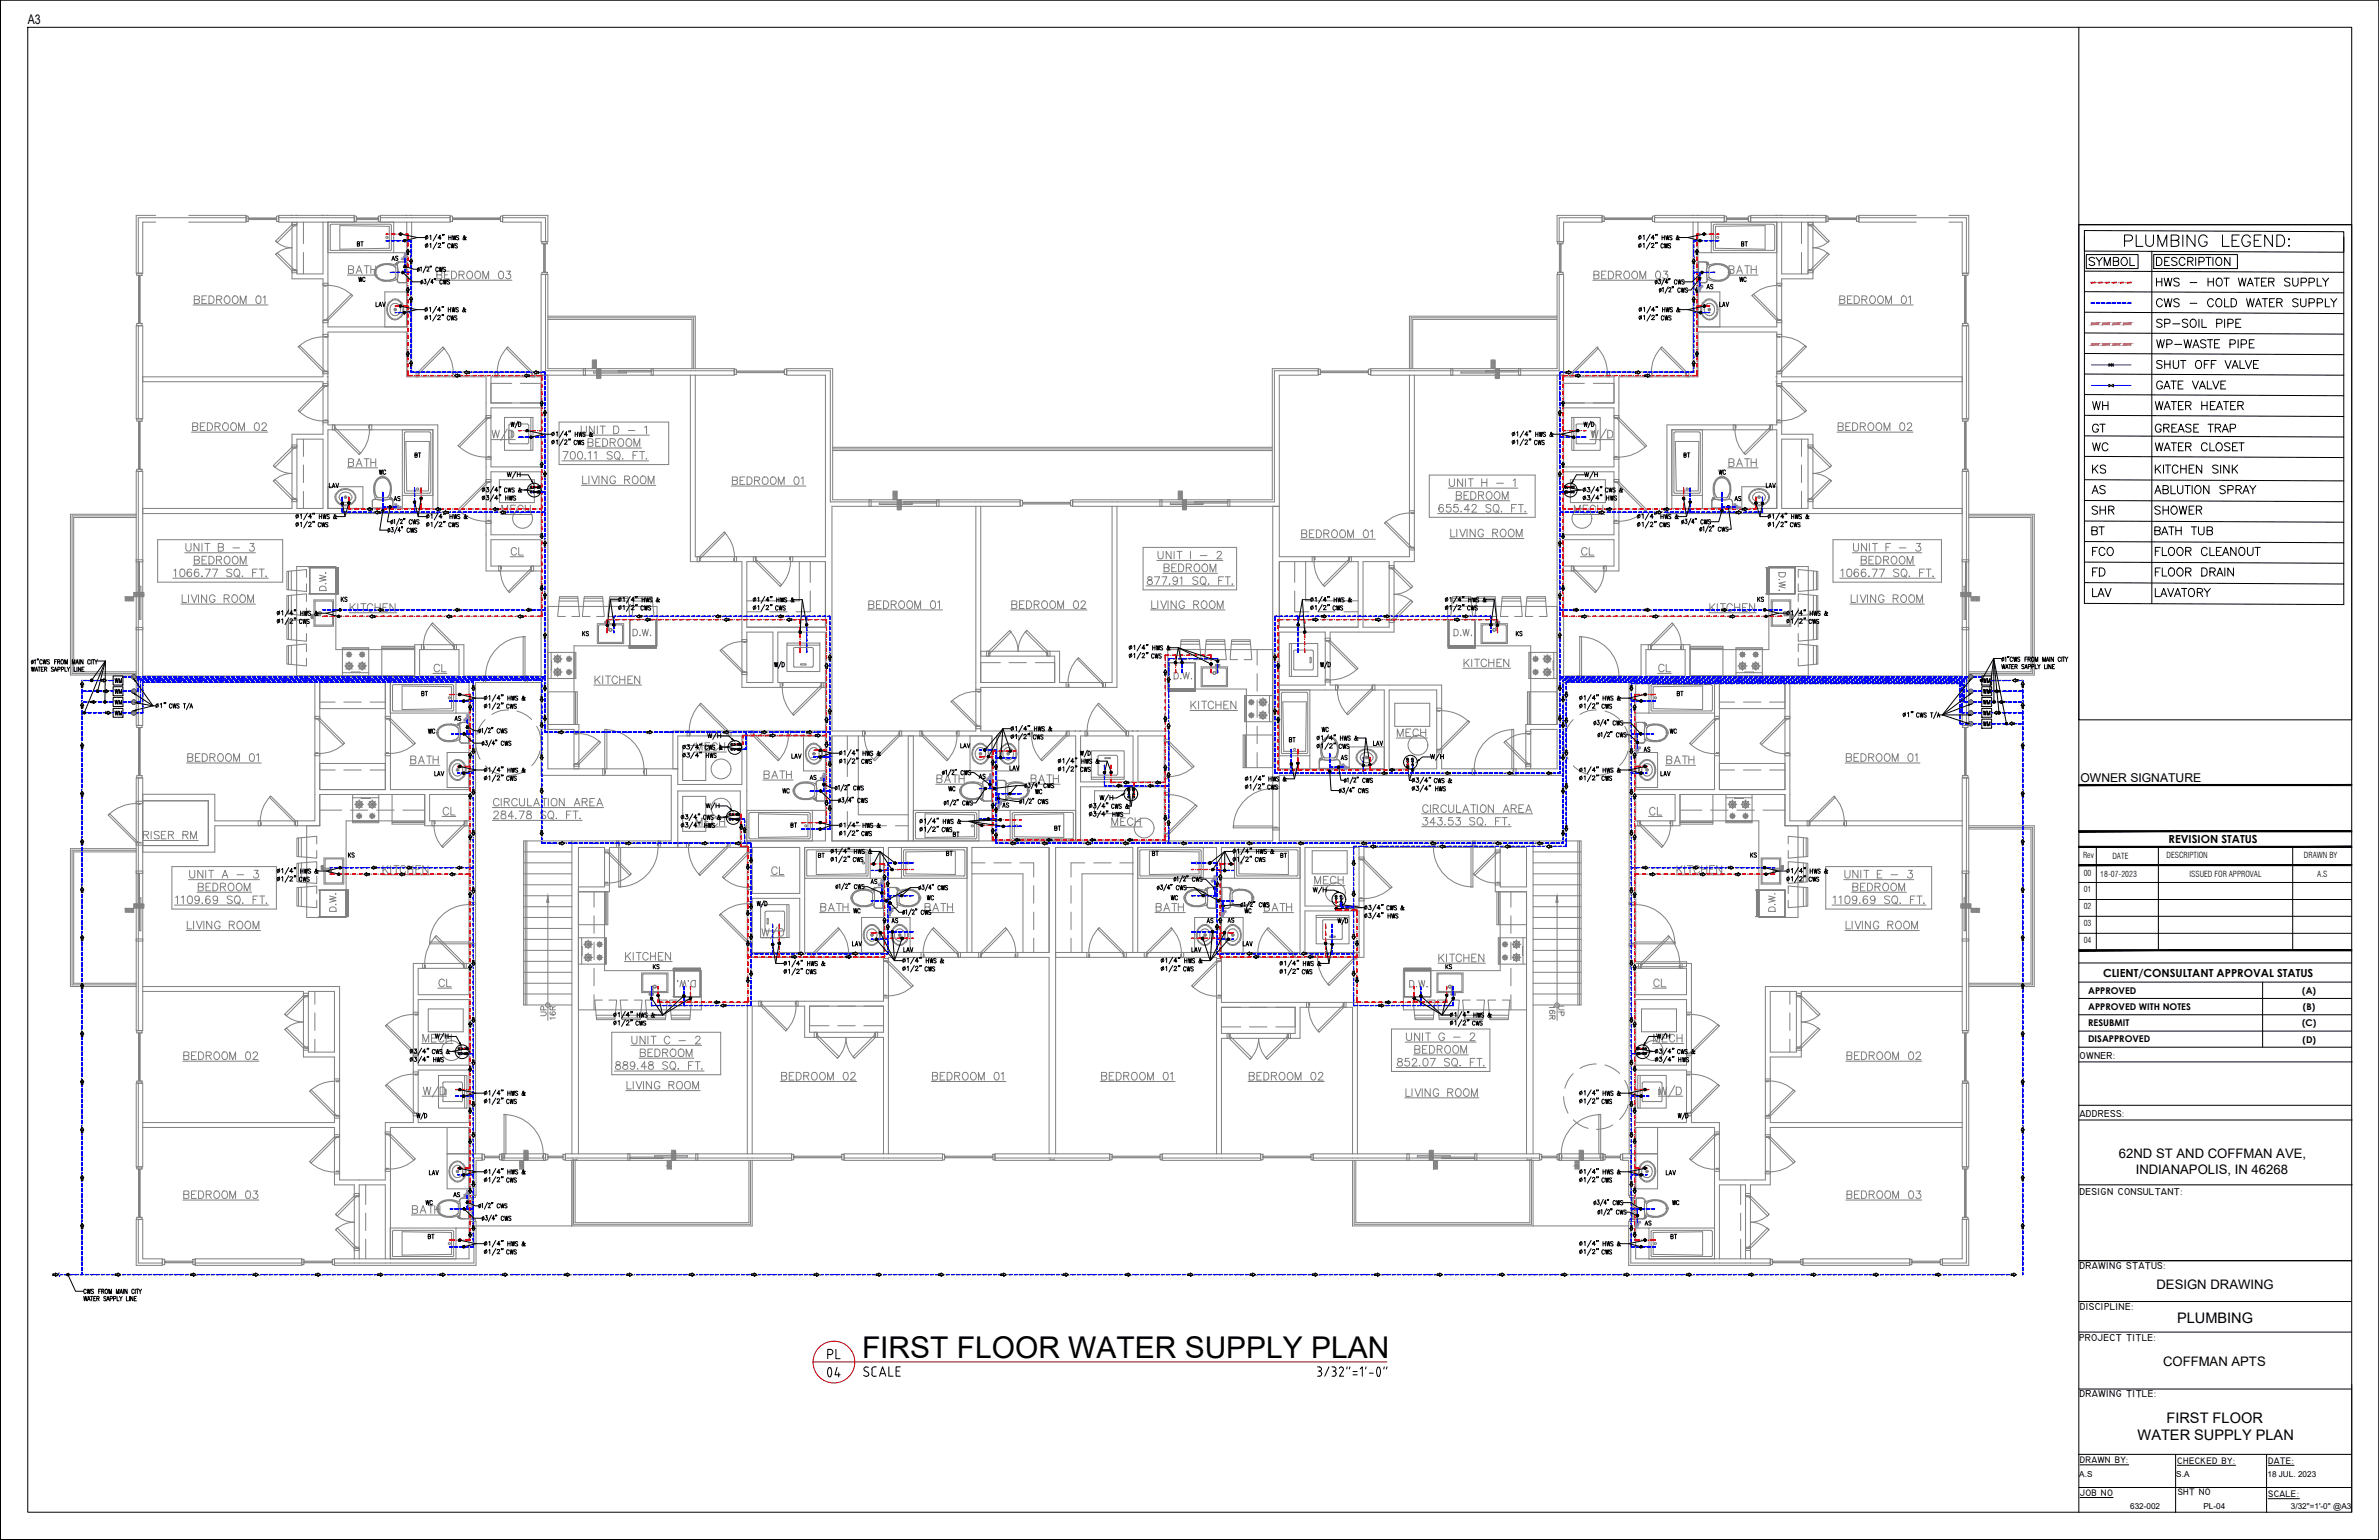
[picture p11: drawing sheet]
<svg xmlns="http://www.w3.org/2000/svg" width="432mm" height="279mm" viewBox="0 0 432 279" stroke-linecap="round" stroke-linejoin="round" font-family="sans-serif">
<defs><g id="words">
<text font-size="6.6" x="146.8" y="251.5">04</text>
<text font-size="5.4" x="156.5" y="246.4">FIRST FLOOR WATER SUPPLY PLAN</text>
<g font-size="5.3">
<text x="384.9" y="45.5">PLUMBING LEGEND:</text>
<text x="91" y="88.5">W/H</text>
<text x="284.3" y="88.5">W/H</text>
<text x="78" y="190.5">W/H</text>
<text x="297.4" y="190.5">W/H</text>
</g>
<g font-size="4.9">
<text x="378.9" y="98.1">BT</text>
<text x="149.2" y="247.3">PL</text>
</g>
<g font-size="4.4">
<text x="378.2" y="49">SYMBOL</text>
<text x="378.9" y="75.1">WH</text>
<text x="378.9" y="79.4">GT</text>
<text x="378.9" y="82.5">WC</text>
<text x="378.9" y="86.8">KS</text>
<text x="378.9" y="90.3">AS</text>
<text x="378.9" y="94.2">SHR</text>
<text x="390.2" y="94.2">SHOWER</text>
<text x="378.9" y="101.6">FCO</text>
<text x="378.9" y="105.5">FD</text>
<text x="378.9" y="109">LAV</text>
<text x="127.7" y="135.1">W/H</text>
<text x="198.6" y="146.4">W/H</text>
</g>
<text font-size="4.4" fill="#fff" x="256.5" y="139">W/H</text>
<text font-size="4.4" fill="#00f" x="127.4" y="147.8">W/H</text>
<g font-size="4">
<text x="74.4" y="84">BT</text>
<text x="304.8" y="84">BT</text>
<text x="104.8" y="116.4">KS</text>
<text x="277.6" y="116.4" transform="rotate(-90 277.6 116.4)">KS</text>
<text x="23.3" y="124.9" transform="rotate(-90 23.3 124.9)">WM</text>
<text x="80.1" y="134.1" transform="rotate(-90 80.1 134.1)">WC</text>
<text x="302.3" y="134.1">WC</text>
<text x="181" y="147.5">AS</text>
<text x="187" y="145">WC</text>
<text x="172.2" y="152.8">BT</text>
<text x="190.5" y="151.7">BT</text>
<text x="147.8" y="156.6">BT</text>
<text x="170.7" y="156.3">BT</text>
<text x="231.4" y="156.6">BT</text>
<text x="237.4" y="163">W/H</text>
<text x="80.1" y="225.8" transform="rotate(-90 80.1 225.8)">BT</text>
<text x="297.7" y="223.3">AS</text>
<text x="302.3" y="225.8">BT</text>
</g>
<text font-size="4" fill="#7f7fff" x="359.1" y="124.9">WM</text>
<text font-size="4" fill="#00f" x="208.1" y="156.3">BT</text>
<g font-size="4" fill="#808080">
<text x="100.5" y="185.2" transform="rotate(-90 100.5 185.2)">UP</text>
<text x="285" y="185.2" transform="rotate(-90 285 185.2)">UP</text>
</g>
<g font-size="3.5">
<text x="63.9" y="45.5">BT</text>
<text x="70.2" y="48">AS</text>
<text x="315.4" y="45.5">BT</text>
<text x="64.2" y="51.9">WC</text>
<text x="309" y="53.3">AS</text>
<text x="315" y="51.9">WC</text>
<text x="67.4" y="56.4">LAV</text>
<text x="311.1" y="56.4">LAV</text>
<text x="58.9" y="89.3">LAV</text>
<text x="68.1" y="86.8">WC</text>
<text x="311.1" y="86.8">WC</text>
<text x="319.6" y="89.3">LAV</text>
<text x="70.6" y="91.7">AS</text>
<text x="61" y="110.1">KS</text>
<text x="318.2" y="110.1">KS</text>
<text x="75.5" y="127">BT</text>
<text x="81.5" y="131.6">AS</text>
<text x="233.2" y="135.5">BT</text>
<text x="239.2" y="133.7">WC</text>
<text x="248.4" y="136.2">LAV</text>
<text x="297.4" y="137.2">AS</text>
<text x="146" y="142.2">AS</text>
<text x="176.7" y="142.2">AS</text>
<text x="242.4" y="138.6">AS</text>
<text x="141.1" y="144.6">WC</text>
<text x="171.4" y="144.3">WC</text>
<text x="142.5" y="151">BT</text>
<text x="62.4" y="156.3">KS</text>
<text x="157.3" y="161.2">AS</text>
<text x="316.8" y="156.3">KS</text>
<text x="154.2" y="166.5">WC</text>
<text x="167.2" y="164">WC</text>
<text x="211.7" y="164">WC</text>
<text x="225.1" y="166.5">WC</text>
<text x="153.8" y="172.5">LAV</text>
<text x="160.9" y="168.3">AS</text>
<text x="163" y="173.6">LAV</text>
<text x="218" y="168.3">AS</text>
<text x="221.9" y="168.3">AS</text>
<text x="224.7" y="172.5">LAV</text>
<text x="117.8" y="176.7">KS</text>
<text x="261.4" y="176.7">KS</text>
<text x="76.6" y="219.4">WC</text>
<text x="81.5" y="218">AS</text>
<text x="302.7" y="219.4">WC</text>
</g>
<g font-size="3.5" fill="#00f">
<text x="314" y="91.7">AS</text>
<text x="303.4" y="127">BT</text>
</g>
<g font-size="3.5" fill="#7f7fff">
<text x="20.1" y="126.6">WM</text>
<text x="20.1" y="130.5">WM</text>
<text x="359.1" y="126.6">WM</text>
<text x="359.1" y="130.5">WM</text>
</g>
<g font-size="2.6">
<text x="395.1" y="240.1">PLUMBING</text>
<text x="388" y="261.3">WATER SUPPLY PLAN</text>
<text x="393.2" y="258.1">FIRST FLOOR</text>
</g>
<g font-size="2.4">
<text x="5" y="4.4">A3</text>
<text x="384.6" y="210.1">62ND ST AND COFFMAN AVE,</text>
<text x="387.6" y="212.9">INDIANAPOLIS, IN 46268</text>
<text x="391.4" y="233.9">DESIGN DRAWING</text>
<text x="392.6" y="247.8">COFFMAN APTS</text>
</g>
<text font-size="2.2" x="377.6" y="141.9">OWNER SIGNATURE</text>
<g font-size="2">
<text x="393.6" y="152.9">REVISION STATUS</text>
<text x="381.7" y="177.2">CLIENT/CONSULTANT APPROVAL STATUS</text>
</g>
<g font-size="1.8">
<text x="377.4" y="192.1">OWNER:</text>
<text x="377.4" y="202.6">ADDRESS:</text>
<text x="377.4" y="216.8">DESIGN CONSULTANT:</text>
<text x="377.4" y="230.3">DRAWING STATUS:</text>
<text x="377.5" y="237.6">DISCIPLINE:</text>
<text x="377.4" y="243.3">PROJECT TITLE:</text>
<text x="377.4" y="253.5">DRAWING TITLE:</text>
</g>
<g font-size="1.7">
<text x="379" y="183.2">APPROVED WITH NOTES</text>
<text x="379" y="180.3">APPROVED</text>
<text x="417.9" y="180.3">(A)</text>
<text x="418" y="183.2">(B)</text>
<text x="379" y="186.1">RESUBMIT</text>
<text x="379" y="189.1">DISAPPROVED</text>
<text x="417.8" y="186.2">(C)</text>
<text x="417.9" y="189.1">(D)</text>
<text x="377.5" y="265.5">DRAWN BY:</text>
<text x="395.2" y="265.6">CHECKED BY:</text>
<text x="411.7" y="265.6">DATE:</text>
<text x="377.5" y="271.4">JOB NO</text>
<text x="395.3" y="271.3">SHT NO</text>
<text x="411.7" y="271.6">SCALE:</text>
</g>
<g font-size="1.5">
<text x="378.1" y="155.7">Rev</text>
<text x="383.4" y="155.8">DATE</text>
<text x="393.2" y="155.6">DESCRIPTION</text>
<text x="418.2" y="155.7">DRAWN BY</text>
<text x="378.2" y="161.9">01</text>
<text x="378.2" y="158.9">00</text>
<text x="381.2" y="159.1">18-07-2023</text>
<text x="397.4" y="159.1">ISSUED FOR APPROVAL</text>
<text x="420.6" y="159.1">A.S</text>
<text x="378.2" y="165">02</text>
<text x="378.2" y="168">03</text>
<text x="378.2" y="171.1">04</text>
<text x="377.4" y="268">A.S</text>
<text x="395" y="268">S.A</text>
<text x="411.6" y="267.9">18 JUL. 2023</text>
<text x="386.6" y="273.8">632-002</text>
<text x="399.9" y="273.8">PL-04</text>
<text x="415.8" y="273.8">3/32&quot;=1'-0&quot; @A3</text>
</g>
</g></defs>
<!-- layer: BOMBILS -->
<g fill="none" stroke="#000" stroke-width=".18">
<path d="M378.3 41.8l47.1 .2v3.8l-47.1-.2zM378.3 42.8v66.7l47.1 .2v-66.7M378.3 49.2l47.1 .2M378.3 52.9l47.1 .2M378.3 56.6l47.1 .3M390.6 45.6v63.9M378.3 60.4l47.1 .2M378.3 67.9l47.1 .2M378.3 75.4l47.1 .2M378.3 64.1l47.1 .2M378.3 71.6l47.1 .2M378.3 79.1l47.1 .2"/>
<path d="M382.8 66l.8 .4v-.4l-.8 .4zM382.8 69.7l.8 .5v-.5l-.8 .5zM383.2 65.9v.6M378.3 82.8l47.1 .2M378.3 87l47.1 .2M378.3 90.8l47.1 .2M378.3 98.3l47.1 .2M378.3 94.5l47.1 .2M378.3 102l47.1 .2M378.3 105.7l47.1 .3"/>
</g>
<!-- layer: TXT -->
<g fill="none" stroke="#000" stroke-width=".18">
<path d="M391.4 46.7h.5a.81 .81 0 0 1 .5 .7 .81 .81 0 0 1-.5 .8h-.5zM391.4 50.5v1.4M391.4 51.1h1M392.4 50.5v1.4M392.4 58.1a.55 .55 0 0 0-.5-.2 .55 .55 0 0 0-.4 .4v.1l.8 .4 .1 .4a.63 .63 0 0 1-.9 0M392.5 54.5a.55 .55 0 0 0-.6-.3 .55 .55 0 0 0-.5 .5 .61 .61 0 0 0 .2 .8 .61 .61 0 0 0 .8 0l.1-.2M392.8 50.5l.3 1.4 .4-1.4 .4 1.4 .3-1.4M392.8 54.2l.3 1.5 .4-1.5 .4 1.5 .3-1.5M392.9 58.7l.8-.1 .2-.2-.1-.4-.9-.1v1.5M392.9 47.4h.5M393.8 46.7h-.9v1.5h.9M394.4 58.8h1.2"/>
<path d="M395.1 46.9a.54 .54 0 0 0-.5-.2 .54 .54 0 0 0-.4 .4l.1 .2 .7 .2 .1 .3a.54 .54 0 0 1-.4 .4 .54 .54 0 0 1-.5-.2M395.5 50.7a.56 .56 0 0 0-1 .1l.3 .3 .6 .2a.36 .36 0 0 1 .1 .4 .36 .36 0 0 1-.3 .2h-.5l-.2-.2M395.5 54.4a.56 .56 0 0 0-1 .1l.3 .3 .7 .3v.4a.63 .63 0 0 1-1 0M396.6 47.1a.5 .5 0 0 0-.8-.3 .77 .77 0 0 0-.3 .8 .77 .77 0 0 0 .7 .6l.4-.4M397.1 58.1a.55 .55 0 0 0-.5-.2 .55 .55 0 0 0-.5 .4l.1 .2 .8 .3 .1 .4a.63 .63 0 0 1-1 0M397.1 47.4l.8-.1 .2-.3-.4-.3h-.6v1.5M397.5 51.3h1.2M397.5 55h1.2M397.6 47.4l.5 .8M397.6 58.1a.53 .53 0 0 1 .7-.2 .53 .53 0 0 1 .3 .6 .67 .67 0 0 1-.7 .9l-.3-.2-.1-.4zM398.5 46.7v1.5M399.1 47.5l.8-.1 .2-.4-.4-.3h-.6v1.5"/>
<path d="M399.1 57.9v1.5M399.7 57.9v1.5h.8M400.8 51.1h.9M400.8 50.5v1.4M400.9 46.7v1.5M401.7 46.7v1.5M401.7 54.5a.55 .55 0 0 0-.6-.3 .55 .55 0 0 0-.4 .5 .61 .61 0 0 0 .2 .8 .61 .61 0 0 0 .8 0v-.2M401.7 50.5v1.4M402.3 54.4a.6 .6 0 0 1 .8-.1 .6 .6 0 0 1 .2 .8 .55 .55 0 0 1-.6 .6 .55 .55 0 0 1-.5-.6zM402.3 46.9a.61 .61 0 0 1 .8-.1 .61 .61 0 0 1 .2 .8 .55 .55 0 0 1-.6 .6 .55 .55 0 0 1-.5-.6zM402.3 58.7l.8-.1a.39 .39 0 0 0 .2-.4 .39 .39 0 0 0-.3-.3h-.7v1.5M402.5 50.5a.7 .7 0 0 1 .9 .7 .7 .7 0 0 1-.9 .7l-.2-.5v-.6z"/>
<path d="M403.6 50.5h1M403.8 54.2v1.5h.8M403.8 57.9v1.5M404.1 50.5v1.4M404.4 58.7h.6a.38 .38 0 0 0 .3-.2 .38 .38 0 0 0 0-.5l-.9-.1v1.5M404.7 46.7v1.5l-.9-1.5v1.5M405 54.2a.79 .79 0 0 1 .9 .4 .79 .79 0 0 1-.3 1l-.6 .1zM405.8 58.6h.6M406.3 50.5l.3 1.4 .4-1.4 .3 1.4 .4-1.4M406.7 57.9h-.9v1.5h.9M407.8 54.2l.3 1.5 .3-1.5 .4 1.5 .4-1.5M407.9 51.9l.5-1.4 .6 1.4"/>
<path d="M408.1 51.4h.7M409.2 50.5h.9M409.4 55.7l.5-1.5 .6 1.5M409.6 55.2h.7M409.6 50.5v1.4M410.5 51.1h.5M410.6 54.2h1M411.1 54.2v1.5M411.4 50.5h-.9v1.4h.9M411.8 51.1h.8l.1-.5-.9-.1v1.4M411.9 54.9h.6M412.3 51.1l.5 .8"/>
<path d="M412.8 54.2h-.9v1.5h.9M413.3 54.9l.8-.1 .1-.3-.3-.3h-.6v1.5M413.8 54.9l.4 .8M415.6 50.7a.55 .55 0 0 0-.5-.3 .55 .55 0 0 0-.4 .4l.1 .2 .7 .3a.36 .36 0 0 1 .1 .4 .36 .36 0 0 1-.3 .2h-.5l-.1-.2M416.1 50.5v1a.49 .49 0 0 0 .5 .4 .49 .49 0 0 0 .5-.4v-1M417.1 54.4a.55 .55 0 0 0-.5-.2 .55 .55 0 0 0-.5 .3l.2 .2 .5 .2 .3 .3a.54 .54 0 0 1-.4 .5 .54 .54 0 0 1-.6-.2M417.6 54.2v1a.49 .49 0 0 0 .5 .5 .49 .49 0 0 0 .4-.5v-1M417.7 51.2h.6a.41 .41 0 0 0 .3-.3 .41 .41 0 0 0-.1-.4h-.8v1.4M419.1 51.2l.9-.1v-.5l-.9-.1v1.4M419.1 54.9l.9-.1v-.5l-.9-.1v1.5M420.6 50.5v1.4h.8M420.6 54.9h.8l.2-.2-.1-.4-.9-.1v1.5"/>
<path d="M421.6 50.5l.5 .6v.8M422.1 54.2v1.5h.8M422.7 50.5l-.6 .6M423 54.2l.6 .7v.8M424.1 54.2l-.5 .7M391.2 72.9l.3 1.4 .4-1.4 .4 1.4 .3-1.4M391.5 61.6l.3 1.5 .3-1.5 .4 1.5 .4-1.5M392.3 77.3a.55 .55 0 0 0-.7-.3 .55 .55 0 0 0-.4 .5v.4a.53 .53 0 0 0 .5 .5 .53 .53 0 0 0 .6-.5h-.4M392.4 65.6a.55 .55 0 0 0-.5-.2 .55 .55 0 0 0-.4 .3l.1 .3 .7 .2 .1 .4a.63 .63 0 0 1-.9 0M392.5 69.5a.52 .52 0 0 0-.6-.4 .52 .52 0 0 0-.4 .6 .61 .61 0 0 0 .1 .8 .61 .61 0 0 0 .8-.1l.1-.4h-.4M392.7 77.6l1-.1v-.4l-1-.1v1.4M392.8 70.6l.5-1.5 .6 1.5"/>
<path d="M392.8 74.3l.6-1.4 .5 1.4M392.9 65.4v1.4M392.9 66.1h1M393 70.1h.7M393 73.8h.7M393.2 77.6l.5 .8M393.3 62.4h.8l.2-.5-.4-.3h-.6v1.5M393.9 65.4v1.4M394 69.1h1M394.1 72.9h1M394.2 77.6h.6M394.5 65.4v1a.49 .49 0 0 0 .4 .5 .49 .49 0 0 0 .5-.5v-1"/>
<path d="M394.5 69.1v1.5M394.5 72.9v1.4M394.7 62.5h1.3M395.1 77h-.9v1.4h.9M395.3 78.4l.6-1.4 .6 1.4M395.4 69.8h.5M395.4 73.6h.5M395.5 77.9h.7M395.8 65.4h.9M396.2 69.1h-.8v1.5h.8M396.2 65.4v1.4M396.3 72.9h-.9v1.4h.9"/>
<path d="M396.4 61.6l.3 1.5 .4-1.5 .3 1.5 .4-1.5M396.7 73.6l.9-.1v-.5l-.9-.1v1.4M397.2 73.6l.5 .7M397.7 77.2a.55 .55 0 0 0-.5-.3 .55 .55 0 0 0-.5 .4l.2 .2 .7 .3a.36 .36 0 0 1 .1 .4 .36 .36 0 0 1-.4 .2h-.4l-.2-.2M397.9 69.1l.6 1.5 .5-1.5M398 63.1l.6-1.5 .5 1.5M398.2 77.6h.5M398.2 62.6h.7M398.6 65.6a.53 .53 0 0 1 .6-.2 .53 .53 0 0 1 .4 .6v.3a.55 .55 0 0 1-.6 .6 .55 .55 0 0 1-.5-.6zM399.1 77h-.9v1.4h.9M399.2 70.6l.6-1.5 .5 1.5M399.4 70.1h.7"/>
<path d="M399.6 73.6h1M399.6 72.9v1.4M400.1 66.1h.5M400.4 61.8a.54 .54 0 0 0-.6-.2 .54 .54 0 0 0-.4 .4l.1 .2 .7 .3 .2 .2a.54 .54 0 0 1-.4 .4 .54 .54 0 0 1-.6-.2M400.6 72.9v1.4M400.6 69.1v1.5h.9M400.6 61.6h1M400.8 77h.9M401 65.4h-.9v1.4M401.2 61.6v1.5M401.2 73.6h.5M401.2 77v1.4"/>
<path d="M401.4 66.1h.5M401.6 69.1l.6 1.5 .6-1.5M402 62.4h.5M402.1 72.9h-.9v1.4h.9M402.1 77.6h.8l.2-.4-.2-.2h-.8v1.4M402.3 65.4h-.9v1.4M402.3 74.3l.5-1.4 .6 1.4M402.5 73.8h.7M402.6 77.6l.5 .8M402.9 61.6h-.9v1.5h.9M403.1 69.8h.5M403.4 78.4l.5-1.4 .6 1.4"/>
<path d="M403.6 72.9h.9M403.6 77.9h.6M403.9 65.4l.5 1.4 .6-1.4M404 69.1h-.9v1.5h.9M404 72.9v1.4M404.7 62.4h.9l.1-.3v-.3l-.3-.2h-.7v1.5M404.8 77.7l.8-.1 .2-.2-.1-.3-.9-.1v1.4M404.9 73.6h.5M405.1 66.8l.6-1.4 .5 1.4M405.3 66.4h.7M405.8 72.9h-.9v1.4h.9M406.2 73.6l.8-.1 .1-.5-.9-.1v1.4"/>
<path d="M406.2 61.6v1.5M406.6 65.4v1.4h.8M406.7 73.6l.5 .7M406.8 62.4h.8l.2-.3-.1-.3-.3-.2h-.6v1.5M407.5 65.4l.6 1.4 .6-1.4M408.3 62.4h.5M409 66.1h.6M409.2 61.6h-.9v1.5h.9M409.9 65.4h-.9v1.4h.9M391.1 89.6l.6-1.5 .5 1.5M391.1 96.3l.8-.1 .2-.2-.1-.3-.9-.1v1.4h.6a.38 .38 0 0 0 .4-.2 .38 .38 0 0 0-.1-.4l-.3-.1M391.2 80.3l.3 1.5 .4-1.5 .4 1.5 .3-1.5"/>
<path d="M391.2 100h.6M391.2 84.4v1.5M391.3 89.1h.7M391.5 85l.7 .9M392.1 99.3h-.9v1.5M392.2 84.4l-1 .9M392.3 97l.6-1.4 .6 1.4M392.5 99.3v1.5h.8M392.6 96.6h.7M392.6 88.8l.8-.1 .2-.2-.1-.2-.3-.2h-.6v1.5h.6a.38 .38 0 0 0 .4-.4 .38 .38 0 0 0-.4-.4M392.7 84.4v1.5M392.8 81.8l.6-1.5 .5 1.5"/>
<path d="M393 84.4h1M393 81.3h.7M393.5 84.4v1.5M393.7 99.5a.6 .6 0 0 1 .8-.1 .6 .6 0 0 1 .2 .8 .55 .55 0 0 1-.6 .6 .55 .55 0 0 1-.5-.6zM394 88.1v1.5h.9M394.1 80.3h1M394.1 95.6v1.4M394.5 80.3v1.5M394.9 95.6v1.4M394.9 96.3h1M395.2 88.1v1.1a.49 .49 0 0 0 .5 .4 .49 .49 0 0 0 .5-.4v-1.1M395.3 99.5a.6 .6 0 0 1 .7 0 .6 .6 0 0 1 .2 .7 .57 .57 0 0 1-.5 .6 .57 .57 0 0 1-.6-.6z"/>
<path d="M395.3 84.7a.52 .52 0 0 0-.6-.3 .52 .52 0 0 0-.4 .5 .61 .61 0 0 0 .2 .8 .61 .61 0 0 0 .8-.1v-.1M395.4 81h.5M395.8 84.4v1.5M395.8 85h1M395.9 95.6v1.4M396.3 80.3h-.9v1.5h.9M396.6 88.1h1M396.7 100l.9-.1v-.5l-.9-.1v1.5M396.7 81l.9-.1v-.4l-.9-.2v1.5M396.8 84.4v1.5M397 88.1v1.5M397.2 100l.5 .8"/>
<path d="M397.2 81l.5 .8M397.3 85h.6M397.9 88.1v1.5M398.2 84.4h-.9v1.5h.9M398.2 95.6v1.4M398.5 88.3l.2-.1a.69 .69 0 0 1 .8 .3 .69 .69 0 0 1-.2 .9l-.1 .1a.69 .69 0 0 1-.8-.3 .69 .69 0 0 1 .1-.9zM399 95.6v1a.52 .52 0 0 0 .5 .4 .52 .52 0 0 0 .6-.4v-1M399.6 84.4v1.5l-.9-1.5v1.5M400.6 99.7a.52 .52 0 0 0-.6-.4 .52 .52 0 0 0-.4 .6 .61 .61 0 0 0 .2 .8 .61 .61 0 0 0 .8-.1v-.2M400.6 80.7a.52 .52 0 0 0-.6-.3 .52 .52 0 0 0-.4 .5v.3a.52 .52 0 0 0 .4 .6 .52 .52 0 0 0 .6-.4M400.6 96.3l.8-.1 .2-.2-.2-.4h-.8v1.4h.8l.2-.2a.39 .39 0 0 0-.4-.5M400.9 88.1v1.5l-.9-1.5v1.5"/>
<path d="M401.1 99.3v1.5h.9M401.1 80.3v1.5h.9M402.3 100h.5M402.5 80.4a.7 .7 0 0 1 .9 .7 .7 .7 0 0 1-.9 .6l-.1-.1a.85 .85 0 0 1 .1-1.2zM402.6 84.6a.55 .55 0 0 0-.5-.3 .55 .55 0 0 0-.5 .4l.1 .2 .6 .2 .3 .3a.54 .54 0 0 1-.4 .5 .54 .54 0 0 1-.6-.3M403.1 84.4v1.5M403.2 99.3h-.9v1.5h.9M403.9 88.3a.55 .55 0 0 0-.5-.2 .55 .55 0 0 0-.5 .3l.1 .2 .6 .3 .3 .3a.54 .54 0 0 1-.4 .4 .54 .54 0 0 1-.6-.2M404.4 88.9l.8-.1 .1-.2v-.3l-.3-.2h-.6v1.5M404.6 84.4v1.5l-1-1.5v1.5M404.7 80.6l-.1-.2a.56 .56 0 0 0-.8 .3l.1 .2 .8 .3v.4l-.1 .1a.68 .68 0 0 1-.8-.1M405.2 84.4v1.5"/>
<path d="M405.2 81h.6M405.5 85l.6 .9M405.8 99.3v1.5l-.9-1.5v1.5M405.8 88.8h.7l.2-.2 .1-.2-.3-.3h-.7v1.5M406.1 80.3h-.9v1.5h.9M406.1 84.4l-.9 .9M406.3 88.8l.5 .8M406.4 80.3h.9M406.5 99.5a.6 .6 0 0 1 .8 0 .6 .6 0 0 1 .2 .7 .55 .55 0 0 1-.6 .6 .55 .55 0 0 1-.5-.6zM406.8 80.3v1.5M407.1 89.6l.6-1.5 .5 1.5M407.3 89.1h.7"/>
<path d="M407.9 99.3v1.1a.52 .52 0 0 0 .5 .4 .52 .52 0 0 0 .5-.4v-1.1M408.3 88.1l.6 .7v.8M409.3 99.3h1M409.4 88.1l-.5 .7M409.7 99.3v1.5M391.2 106.8v1.4h.8M391.2 103.8h.6M392.1 103h-.9v1.5M392.2 108.2l.5-1.4 .6 1.4M392.4 107.8h.7M392.5 103v1.5h.8M393.4 106.8l.6 1.4 .5-1.4"/>
<path d="M393.7 103.3a.53 .53 0 0 1 .6-.3 .53 .53 0 0 1 .4 .6 .67 .67 0 0 1-.7 .9l-.3-.2-.1-.3zM394.7 108.2l.6-1.4 .5 1.4M394.9 107.8h.7M395.3 103.3l.1-.2a.69 .69 0 0 1 .8 .3 .69 .69 0 0 1-.1 .9l-.2 .1a.69 .69 0 0 1-.8-.3 .69 .69 0 0 1 .2-.8zM395.9 106.8h1M396.5 106.8v1.4M396.7 103.8l.9-.1v-.5l-.9-.2v1.5M397.2 103.8l.5 .7M397.5 106.8a.67 .67 0 0 1 .8 .3 .67 .67 0 0 1-.1 .8 .52 .52 0 0 1-.6 .3 .52 .52 0 0 1-.4-.5l.1-.6zM398.8 107.5l.8-.1 .2-.3-.4-.3h-.6v1.4M399.3 107.5l.5 .7M399.6 103h.5a.81 .81 0 0 1 .5 .8 .81 .81 0 0 1-.5 .7h-.5z"/>
<path d="M400.1 106.8l.5 .7v.7M401.1 103.8l.9-.1 .1-.2-.1-.3-.9-.2v1.5M401.2 106.8l-.6 .7M401.6 103.8l.5 .7M402.4 104.5l.5-1.5 .6 1.5M402.6 104h.7M403.4 100.8l.6-1.5 .5 1.5M403.6 100.3h.7M403.8 103v1.5M405.4 103v1.5l-1-1.5v1.5"/>
</g>
<!-- layer: SMC-PL-CW-PIPE -->
<g fill="none" stroke="#00f" stroke-width=".18">
<path d="M73.5 49.4h.1M74.6 43.6v.1M74.6 49.4h.1M74.6 56.7h.1M307.4 43.6v.1M307.4 49.4h.1M307.4 56.7h.1M379.6 54.9v.1M74.6 67.6h.1M98.9 67.5v.1M98.9 79.3h.1M283.1 67.5v.1"/>
<path d="M283.1 79.3h.1M307.4 67.6h.1M379.6 66.2h3.2M379.6 69.9h3.2M383.6 66.2h3.2M383.6 69.9h3.2M62.1 93h.1M69.5 93h.1M75.2 93h.1M98.9 92.9v.1M283.1 92.9v.1M306.7 93h.1"/>
<path d="M312.5 93h.1M312.5 91.9v.1M319.9 93h.1M98.9 110.6v.1M111.4 111.8h.1M146.4 111.8h.1M150.6 111.8h.1M212.1 119.5h.1M214.5 119.5h.1M221 119.5h.1M231.4 111.8h.1M235.6 111.8h.1"/>
<path d="M270.6 111.8h.1M283.1 110.6v.1M14.9 123.4v.1M14.9 125.4h.1M14.9 127.3v.1M14.9 129.3h.1M24.7 122.8v.1M25.1 125.4h.1M25.1 123.1h.1M25.5 123.4h.1M25.5 127.4h.1M25.9 123.7h.1"/>
<path d="M25.9 129.3h.1M84.8 133.1h.1M85.9 127.2h.1M85.9 133.1v.1M98.9 122.8h.1M98.9 132.8h.1M150.6 137.3v.1M180.8 136.1h.1M184.4 137.5h.1M283.1 122.8h.1M296.1 127.2h.1M296.1 133.1v.1"/>
<path d="M297.2 133.1h.1M355.7 124h.1M355.7 131.3h.1M356.2 129.3h-.1M356.2 123.7h.1M356.5 127.4h.1M356.5 123.4h.1M356.9 123.1h.1M356.9 125.4h.1M357.3 122.8v.1M367.1 123.4v.1M367.1 125.4h.1"/>
<path d="M367.1 127.3v.1M367.1 129.3h.1M367.1 131.3h.1M85.9 140.3h.1M85.9 157.4h.1M98.3 153h.1M135.1 153h.1M149.5 143.6h.1M150.6 143.5v.1M150.6 150.4v.1M165.7 156.5v.1M185.4 149.9h.1"/>
<path d="M212.1 142.5v.1M216.3 156.5v.1M220.9 157.9h.1M234.4 140.3h.1M241.3 140.3h.1M247.4 140.3h.1M283.1 140.3h.1M283.7 153h.1M284.3 153.5v.1M296.1 140.3h.1M296.1 157.4h.1M140.2 167.7h.1"/>
<path d="M160 163.4h.1M161.1 163.4h.1M161.1 170.4h.1M161.2 173l-.1 .1M161.5 162.5h.1M165.7 162.5h.1M165.7 169v.1M216.3 162.5h.1M216.3 169v.1M220.5 162.5h.1M220.9 173v.1M220.9 163.4h.1"/>
<path d="M220.9 170.4h.1M222 163.4h.1M241.8 167.7h.1M245.7 164.5h.1M85.9 198.8v.1M118.2 182.5h.1M124.1 182.5h.1M136.3 182.4l.1 .1M245.7 182.4v.1M257.9 182.5h.1M263.7 182.5h.1M296.1 198.8v.1"/>
<path d="M84.8 219.3h.1M85.9 213.1h.1M85.9 219.3v.1M296.1 213.1h.1M296.1 219.3v.1M10.8 230.9v.7M10.8 231.2v.1M14.9 231.3h.1M85.9 226.2h.1M296.1 226.2h.1M367.1 231.3h.1"/>
</g>
<!-- layer: SW-SPL -->
<g fill="#f0f" stroke="#f0f" stroke-width=".18">
<path d="M385.4 58.9h1.4v-.4zM385.4 58.5h1.4l-1.4 .4z"/>
<path d="M383.5 58.9h1.3v-.4zM383.5 58.5h1.3l-1.3 .4z"/>
<path d="M381.6 58.9h1.3v-.4zM381.6 58.5h1.3l-1.3 .4z"/>
<path d="M379.6 58.9h1.4v-.4zM379.6 58.5h1.4l-1.4 .4z"/>
<path d="M385.4 62.7h1.4v-.4zM385.4 62.3h1.4l-1.4 .4z"/>
<path d="M383.5 62.7h1.3v-.4zM383.5 62.3h1.3l-1.3 .4z"/>
<path d="M381.6 62.7h1.3v-.4zM381.6 62.3h1.3l-1.3 .4z"/>
<path d="M379.6 62.7h1.4v-.4zM379.6 62.3h1.4l-1.4 .4z"/>
</g>
<path d="M379.6 58.5v.4M379.6 62.3v.4" fill="none" stroke="#f0f" stroke-width=".18"/>
<!-- layer: SMC_PL_TEXT -->
<path d="M378.7 46.2h9.4v2.5h-9.4zM390.9 46.2h15.2v2.5h-15.2z" fill="none" stroke="#000" stroke-width=".18"/>
<!-- layer: SMC-PL-CW-PIPE -->
<g fill="#00f" stroke="#00f" stroke-width=".18">
<path d="M386.2 55l.6-.1zM386.2 54.9h.6z"/>
<path d="M385.2 55l.7-.1zM385.2 54.9h.7z"/>
<path d="M384.3 55l.6-.1zM384.3 54.9h.6z"/>
<path d="M383.3 55l.7-.1zM383.3 54.9h.7z"/>
<path d="M382.4 55l.6-.1zM382.4 54.9h.6z"/>
<path d="M381.4 55l.7-.1zM381.4 54.9h.7z"/>
<path d="M380.5 55l.6-.1zM380.5 54.9h.6z"/>
<path d="M379.6 55l.6-.1zM379.6 54.9h.6z"/>
<path d="M85.6 123.7h.3zM85.6 123.7h.3z"/>
<path d="M84.7 123.7h.6zM84.7 123.7h.6z"/>
<path d="M83.7 123.7h.6zM83.7 123.7h.6z"/>
<path d="M82.8 123.7h.6zM82.8 123.7h.6z"/>
<path d="M81.8 123.7h.6zM81.8 123.7h.6z"/>
<path d="M80.9 123.7h.6zM80.9 123.7h.6z"/>
<path d="M79.9 123.7h.6zM79.9 123.7h.6z"/>
<path d="M74.2 123.7h.6zM74.2 123.7h.6z"/>
<path d="M73.2 123.7h.7zM73.2 123.7h.7z"/>
<path d="M72.3 123.7h.6zM72.3 123.7h.6z"/>
<path d="M71.3 123.7h.7zM71.3 123.7h.7z"/>
<path d="M70.4 123.7h.6zM70.4 123.7h.6z"/>
<path d="M69.4 123.7h.7zM69.4 123.7h.7z"/>
<path d="M68.5 123.7h.6zM68.5 123.7h.6z"/>
<path d="M67.5 123.7h.7zM67.5 123.7h.7z"/>
<path d="M66.5 123.7h.7zM66.5 123.7h.7z"/>
<path d="M65.6 123.7h.7zM65.6 123.7h.7z"/>
<path d="M64.6 123.7h.7zM64.6 123.7h.7z"/>
<path d="M63.7 123.7h.6zM63.7 123.7h.6z"/>
<path d="M62.7 123.7h.7zM62.7 123.7h.7z"/>
<path d="M61.8 123.7h.6zM61.8 123.7h.6z"/>
<path d="M60.8 123.7h.7zM60.8 123.7h.7z"/>
<path d="M59.9 123.7h.6zM59.9 123.7h.6z"/>
<path d="M58.9 123.7h.7zM58.9 123.7h.7z"/>
<path d="M58 123.7h.6zM58 123.7h.6z"/>
<path d="M57 123.7h.7zM57 123.7h.7z"/>
<path d="M56.1 123.7h.6zM56.1 123.7h.6z"/>
<path d="M55.1 123.7h.7zM55.1 123.7h.7z"/>
<path d="M54.2 123.7h.6zM54.2 123.7h.6z"/>
<path d="M53.2 123.7h.6zM53.2 123.7h.6z"/>
<path d="M52.3 123.7h.6zM52.3 123.7h.6z"/>
<path d="M51.3 123.7h.6zM51.3 123.7h.6z"/>
<path d="M50.4 123.7h.6zM50.4 123.7h.6z"/>
<path d="M49.4 123.7h.6zM49.4 123.7h.6z"/>
<path d="M48.5 123.7h.6zM48.5 123.7h.6z"/>
<path d="M47.5 123.7h.6zM47.5 123.7h.6z"/>
<path d="M46.6 123.7h.6zM46.6 123.7h.6z"/>
<path d="M45.6 123.7h.6zM45.6 123.7h.6z"/>
<path d="M44.7 123.7h.6zM44.7 123.7h.6z"/>
<path d="M43.7 123.7h.6zM43.7 123.7h.6z"/>
<path d="M42.8 123.7h.6zM42.8 123.7h.6z"/>
<path d="M41.8 123.7h.6zM41.8 123.7h.6z"/>
<path d="M40.9 123.7h.6zM40.9 123.7h.6z"/>
<path d="M39.9 123.7h.6zM39.9 123.7h.6z"/>
<path d="M38.9 123.7h.7zM38.9 123.7h.7z"/>
<path d="M38 123.7h.6zM38 123.7h.6z"/>
<path d="M37 123.7h.7zM37 123.7h.7z"/>
<path d="M36.1 123.7h.6zM36.1 123.7h.6z"/>
<path d="M35.1 123.7h.7zM35.1 123.7h.7z"/>
<path d="M34.2 123.7h.6zM34.2 123.7h.6z"/>
<path d="M33.2 123.7h.7zM33.2 123.7h.7z"/>
<path d="M32.3 123.7h.6zM32.3 123.7h.6z"/>
<path d="M31.3 123.7h.7zM31.3 123.7h.7z"/>
<path d="M30.4 123.7h.6zM30.4 123.7h.6z"/>
<path d="M29.4 123.7h.7zM29.4 123.7h.7z"/>
<path d="M28.4 123.7h.7zM28.4 123.7h.7z"/>
<path d="M27.5 123.7h.7zM27.5 123.7h.7z"/>
<path d="M26.5 123.7h.7zM26.5 123.7h.7z"/>
<path d="M25.9 123.7h.3zM25.9 123.7h.3z"/>
<path d="M97.8 123.4h.5zM97.8 123.4h.5z"/>
<path d="M96.9 123.4h.6zM96.9 123.4h.6z"/>
<path d="M95.9 123.4h.6zM95.9 123.4h.6z"/>
<path d="M95 123.4h.6zM95 123.4h.6z"/>
<path d="M94 123.4h.6zM94 123.4h.6z"/>
<path d="M93 123.4h.7zM93 123.4h.7z"/>
<path d="M92.1 123.4h.6zM92.1 123.4h.6z"/>
<path d="M91.1 123.4h.7zM91.1 123.4h.7z"/>
<path d="M90.2 123.4h.6zM90.2 123.4h.6z"/>
<path d="M89.2 123.4h.7zM89.2 123.4h.7z"/>
<path d="M88.3 123.4h.6zM88.3 123.4h.6z"/>
<path d="M87.3 123.4h.7zM87.3 123.4h.7z"/>
<path d="M86.4 123.4h.6zM86.4 123.4h.6z"/>
<path d="M85.4 123.4h.7zM85.4 123.4h.7z"/>
<path d="M84.5 123.4h.6zM84.5 123.4h.6z"/>
<path d="M83.5 123.4h.7zM83.5 123.4h.7z"/>
<path d="M82.6 123.4h.6zM82.6 123.4h.6z"/>
<path d="M81.6 123.4h.7zM81.6 123.4h.7z"/>
<path d="M80.6 123.4h.7zM80.6 123.4h.7z"/>
<path d="M79.7 123.4h.6zM79.7 123.4h.6z"/>
<path d="M74 123.4h.6zM74 123.4h.6z"/>
<path d="M73 123.4h.7zM73 123.4h.7z"/>
<path d="M72.1 123.4h.6zM72.1 123.4h.6z"/>
<path d="M71.1 123.4h.7zM71.1 123.4h.7z"/>
<path d="M70.2 123.4h.6zM70.2 123.4h.6z"/>
<path d="M69.2 123.4h.7zM69.2 123.4h.7z"/>
<path d="M68.3 123.4h.6zM68.3 123.4h.6z"/>
<path d="M67.3 123.4h.6zM67.3 123.4h.6z"/>
<path d="M66.4 123.4h.6zM66.4 123.4h.6z"/>
<path d="M65.4 123.4h.6zM65.4 123.4h.6z"/>
<path d="M64.5 123.4h.6zM64.5 123.4h.6z"/>
<path d="M63.5 123.4h.6zM63.5 123.4h.6z"/>
<path d="M62.6 123.4h.6zM62.6 123.4h.6z"/>
<path d="M61.6 123.4h.6zM61.6 123.4h.6z"/>
<path d="M60.7 123.4h.6zM60.7 123.4h.6z"/>
<path d="M59.7 123.4h.6zM59.7 123.4h.6z"/>
<path d="M58.8 123.4h.6zM58.8 123.4h.6z"/>
<path d="M57.8 123.4h.6zM57.8 123.4h.6z"/>
<path d="M56.9 123.4h.6zM56.9 123.4h.6z"/>
<path d="M55.9 123.4h.6zM55.9 123.4h.6z"/>
<path d="M54.9 123.4h.7zM54.9 123.4h.7z"/>
<path d="M54 123.4h.6zM54 123.4h.6z"/>
<path d="M53 123.4h.7zM53 123.4h.7z"/>
<path d="M52.1 123.4h.6zM52.1 123.4h.6z"/>
<path d="M51.1 123.4h.7zM51.1 123.4h.7z"/>
<path d="M50.2 123.4h.6zM50.2 123.4h.6z"/>
<path d="M49.2 123.4h.7zM49.2 123.4h.7z"/>
<path d="M48.3 123.4h.6zM48.3 123.4h.6z"/>
<path d="M47.3 123.4h.7zM47.3 123.4h.7z"/>
<path d="M46.4 123.4h.6zM46.4 123.4h.6z"/>
<path d="M45.4 123.4h.7zM45.4 123.4h.7z"/>
<path d="M44.5 123.4h.6zM44.5 123.4h.6z"/>
<path d="M43.5 123.4h.7zM43.5 123.4h.7z"/>
<path d="M42.5 123.4h.7zM42.5 123.4h.7z"/>
<path d="M41.6 123.4h.6zM41.6 123.4h.6z"/>
<path d="M40.6 123.4h.7zM40.6 123.4h.7z"/>
<path d="M39.7 123.4h.6zM39.7 123.4h.6z"/>
<path d="M38.7 123.4h.7zM38.7 123.4h.7z"/>
<path d="M37.8 123.4h.6zM37.8 123.4h.6z"/>
<path d="M36.8 123.4h.7zM36.8 123.4h.7z"/>
<path d="M35.9 123.4h.6zM35.9 123.4h.6z"/>
<path d="M34.9 123.4h.7zM34.9 123.4h.7z"/>
<path d="M34 123.4h.6zM34 123.4h.6z"/>
<path d="M33 123.4h.7zM33 123.4h.7z"/>
<path d="M32.1 123.4h.6zM32.1 123.4h.6z"/>
<path d="M31.1 123.4h.7zM31.1 123.4h.7z"/>
<path d="M30.2 123.4h.6zM30.2 123.4h.6z"/>
<path d="M29.2 123.4h.6zM29.2 123.4h.6z"/>
<path d="M28.3 123.4h.6zM28.3 123.4h.6z"/>
<path d="M27.3 123.4h.6zM27.3 123.4h.6z"/>
<path d="M26.4 123.4h.6zM26.4 123.4h.6z"/>
<path d="M25.5 123.4h.5zM25.5 123.4h.5z"/>
<path d="M98.4 123.1h.5zM98.4 123.1h.5z"/>
<path d="M97.4 123.1h.6zM97.4 123.1h.6z"/>
<path d="M96.5 123.1h.6zM96.5 123.1h.6z"/>
<path d="M95.5 123.1h.6zM95.5 123.1h.6z"/>
<path d="M94.6 123.1h.6zM94.6 123.1h.6z"/>
<path d="M93.6 123.1h.6zM93.6 123.1h.6z"/>
<path d="M92.7 123.1h.6zM92.7 123.1h.6z"/>
<path d="M91.7 123.1h.6zM91.7 123.1h.6z"/>
<path d="M90.8 123.1h.6zM90.8 123.1h.6z"/>
<path d="M89.8 123.1h.6zM89.8 123.1h.6z"/>
<path d="M88.9 123.1h.6zM88.9 123.1h.6z"/>
<path d="M87.9 123.1h.6zM87.9 123.1h.6z"/>
<path d="M87 123.1h.6zM87 123.1h.6z"/>
<path d="M86 123.1h.6zM86 123.1h.6z"/>
<path d="M85 123.1h.7zM85 123.1h.7z"/>
<path d="M84.1 123.1h.6zM84.1 123.1h.6z"/>
<path d="M83.1 123.1h.7zM83.1 123.1h.7z"/>
<path d="M82.2 123.1h.6zM82.2 123.1h.6z"/>
<path d="M81.2 123.1h.7zM81.2 123.1h.7z"/>
<path d="M80.3 123.1h.6zM80.3 123.1h.6z"/>
<path d="M79.3 123.1h.7zM79.3 123.1h.7z"/>
<path d="M73.6 123.1h.7zM73.6 123.1h.7z"/>
<path d="M72.6 123.1h.7zM72.6 123.1h.7z"/>
<path d="M71.7 123.1h.6zM71.7 123.1h.6z"/>
<path d="M70.7 123.1h.7zM70.7 123.1h.7z"/>
<path d="M69.8 123.1h.6zM69.8 123.1h.6z"/>
<path d="M68.8 123.1h.7zM68.8 123.1h.7z"/>
<path d="M67.9 123.1h.6zM67.9 123.1h.6z"/>
<path d="M66.9 123.1h.7zM66.9 123.1h.7z"/>
<path d="M66 123.1h.6zM66 123.1h.6z"/>
<path d="M65 123.1h.7zM65 123.1h.7z"/>
<path d="M64.1 123.1h.6zM64.1 123.1h.6z"/>
<path d="M63.1 123.1h.7zM63.1 123.1h.7z"/>
<path d="M62.2 123.1h.6zM62.2 123.1h.6z"/>
<path d="M61.2 123.1h.6zM61.2 123.1h.6z"/>
<path d="M60.3 123.1h.6zM60.3 123.1h.6z"/>
<path d="M59.3 123.1h.6zM59.3 123.1h.6z"/>
<path d="M58.4 123.1h.6zM58.4 123.1h.6z"/>
<path d="M57.4 123.1h.6zM57.4 123.1h.6z"/>
<path d="M56.5 123.1h.6zM56.5 123.1h.6z"/>
<path d="M55.5 123.1h.6zM55.5 123.1h.6z"/>
<path d="M54.6 123.1h.6zM54.6 123.1h.6z"/>
<path d="M53.6 123.1h.6zM53.6 123.1h.6z"/>
<path d="M52.7 123.1h.6zM52.7 123.1h.6z"/>
<path d="M51.7 123.1h.6zM51.7 123.1h.6z"/>
<path d="M50.8 123.1h.6zM50.8 123.1h.6z"/>
<path d="M49.8 123.1h.6zM49.8 123.1h.6z"/>
<path d="M48.9 123.1h.6zM48.9 123.1h.6z"/>
<path d="M47.9 123.1h.6zM47.9 123.1h.6z"/>
<path d="M46.9 123.1h.7zM46.9 123.1h.7z"/>
<path d="M46 123.1h.6zM46 123.1h.6z"/>
<path d="M45 123.1h.7zM45 123.1h.7z"/>
<path d="M44.1 123.1h.6zM44.1 123.1h.6z"/>
<path d="M43.1 123.1h.7zM43.1 123.1h.7z"/>
<path d="M42.2 123.1h.6zM42.2 123.1h.6z"/>
<path d="M41.2 123.1h.7zM41.2 123.1h.7z"/>
<path d="M40.3 123.1h.6zM40.3 123.1h.6z"/>
<path d="M39.3 123.1h.7zM39.3 123.1h.7z"/>
<path d="M38.4 123.1h.6zM38.4 123.1h.6z"/>
<path d="M37.4 123.1h.7zM37.4 123.1h.7z"/>
<path d="M36.4 123.1h.7zM36.4 123.1h.7z"/>
<path d="M35.5 123.1h.7zM35.5 123.1h.7z"/>
<path d="M34.5 123.1h.7zM34.5 123.1h.7z"/>
<path d="M33.6 123.1h.6zM33.6 123.1h.6z"/>
<path d="M32.6 123.1h.7zM32.6 123.1h.7z"/>
<path d="M31.7 123.1h.6zM31.7 123.1h.6z"/>
<path d="M30.7 123.1h.7zM30.7 123.1h.7z"/>
<path d="M29.8 123.1h.6zM29.8 123.1h.6z"/>
<path d="M28.8 123.1h.7zM28.8 123.1h.7z"/>
<path d="M27.9 123.1h.6zM27.9 123.1h.6z"/>
<path d="M26.9 123.1h.7zM26.9 123.1h.7z"/>
<path d="M26 123.1h.6zM26 123.1h.6z"/>
<path d="M25.1 123.1h.6zM25.1 123.1h.6z"/>
<path d="M98.2 122.9l.7-.1zM98.2 122.8h.7z"/>
<path d="M97.2 122.9l.6-.1zM97.2 122.8h.6z"/>
<path d="M96.3 122.9l.6-.1zM96.3 122.8h.6z"/>
<path d="M95.3 122.9l.6-.1zM95.3 122.8h.6z"/>
<path d="M94.4 122.9l.6-.1zM94.4 122.8h.6z"/>
<path d="M93.4 122.9l.6-.1zM93.4 122.8h.6z"/>
<path d="M92.5 122.9l.6-.1zM92.5 122.8h.6z"/>
<path d="M91.5 122.9l.6-.1zM91.5 122.8h.6z"/>
<path d="M90.6 122.9l.6-.1zM90.6 122.8h.6z"/>
<path d="M89.6 122.9l.6-.1zM89.6 122.8h.6z"/>
<path d="M88.6 122.9l.7-.1zM88.6 122.8h.7z"/>
<path d="M87.7 122.9l.6-.1zM87.7 122.8h.6z"/>
<path d="M86.7 122.9l.7-.1zM86.7 122.8h.7z"/>
<path d="M85.8 122.9l.6-.1zM85.8 122.8h.6z"/>
<path d="M84.8 122.9l.7-.1zM84.8 122.8h.7z"/>
<path d="M83.9 122.9l.6-.1zM83.9 122.8h.6z"/>
<path d="M82.9 122.9l.7-.1zM82.9 122.8h.7z"/>
<path d="M82 122.9l.6-.1zM82 122.8h.6z"/>
<path d="M81 122.9l.7-.1zM81 122.8h.7z"/>
<path d="M80.1 122.9l.6-.1zM80.1 122.8h.6z"/>
<path d="M79.1 122.9l.7-.1zM79.1 122.8h.7z"/>
<path d="M78.1 122.9l.7-.1zM78.1 122.8h.7z"/>
<path d="M77.2 122.9l.7-.1zM77.2 122.8h.7z"/>
<path d="M76.2 122.9l.7-.1zM76.2 122.8h.7z"/>
<path d="M75.3 122.9l.6-.1zM75.3 122.8h.6z"/>
<path d="M74.3 122.9l.7-.1zM74.3 122.8h.7z"/>
<path d="M73.4 122.9l.6-.1zM73.4 122.8h.6z"/>
<path d="M72.4 122.9l.7-.1zM72.4 122.8h.7z"/>
<path d="M71.5 122.9l.6-.1zM71.5 122.8h.6z"/>
<path d="M70.5 122.9l.7-.1zM70.5 122.8h.7z"/>
<path d="M69.6 122.9l.6-.1zM69.6 122.8h.6z"/>
<path d="M68.6 122.9l.7-.1zM68.6 122.8h.7z"/>
<path d="M67.7 122.9l.6-.1zM67.7 122.8h.6z"/>
<path d="M66.7 122.9l.7-.1zM66.7 122.8h.7z"/>
<path d="M65.8 122.9l.6-.1zM65.8 122.8h.6z"/>
<path d="M64.8 122.9l.6-.1zM64.8 122.8h.6z"/>
<path d="M63.9 122.9l.6-.1zM63.9 122.8h.6z"/>
<path d="M62.9 122.9l.6-.1zM62.9 122.8h.6z"/>
<path d="M62 122.9l.6-.1zM62 122.8h.6z"/>
<path d="M61 122.9l.6-.1zM61 122.8h.6z"/>
<path d="M60.1 122.9l.6-.1zM60.1 122.8h.6z"/>
<path d="M59.1 122.9l.6-.1zM59.1 122.8h.6z"/>
<path d="M58.2 122.9l.6-.1zM58.2 122.8h.6z"/>
<path d="M57.2 122.9l.6-.1zM57.2 122.8h.6z"/>
<path d="M56.3 122.9l.6-.1zM56.3 122.8h.6z"/>
<path d="M55.3 122.9l.6-.1zM55.3 122.8h.6z"/>
<path d="M54.4 122.9l.6-.1zM54.4 122.8h.6z"/>
<path d="M53.4 122.9l.6-.1zM53.4 122.8h.6z"/>
<path d="M52.5 122.9l.6-.1zM52.5 122.8h.6z"/>
<path d="M51.5 122.9l.6-.1zM51.5 122.8h.6z"/>
<path d="M50.5 122.9l.7-.1zM50.5 122.8h.7z"/>
<path d="M49.6 122.9l.6-.1zM49.6 122.8h.6z"/>
<path d="M48.6 122.9l.7-.1zM48.6 122.8h.7z"/>
<path d="M47.7 122.9l.6-.1zM47.7 122.8h.6z"/>
<path d="M46.7 122.9l.7-.1zM46.7 122.8h.7z"/>
<path d="M45.8 122.9l.6-.1zM45.8 122.8h.6z"/>
<path d="M44.8 122.9l.7-.1zM44.8 122.8h.7z"/>
<path d="M43.9 122.9l.6-.1zM43.9 122.8h.6z"/>
<path d="M42.9 122.9l.7-.1zM42.9 122.8h.7z"/>
<path d="M42 122.9l.6-.1zM42 122.8h.6z"/>
<path d="M41 122.9l.7-.1zM41 122.8h.7z"/>
<path d="M40 122.9l.7-.1zM40 122.8h.7z"/>
<path d="M39.1 122.9l.7-.1zM39.1 122.8h.7z"/>
<path d="M38.1 122.9l.7-.1zM38.1 122.8h.7z"/>
<path d="M37.2 122.9l.6-.1zM37.2 122.8h.6z"/>
<path d="M36.2 122.9l.7-.1zM36.2 122.8h.7z"/>
<path d="M35.3 122.9l.6-.1zM35.3 122.8h.6z"/>
<path d="M34.3 122.9l.7-.1zM34.3 122.8h.7z"/>
<path d="M33.4 122.9l.6-.1zM33.4 122.8h.6z"/>
<path d="M32.4 122.9l.7-.1zM32.4 122.8h.7z"/>
<path d="M31.5 122.9l.6-.1zM31.5 122.8h.6z"/>
<path d="M30.5 122.9l.7-.1zM30.5 122.8h.7z"/>
<path d="M29.6 122.9l.6-.1zM29.6 122.8h.6z"/>
<path d="M28.6 122.9l.7-.1zM28.6 122.8h.7z"/>
<path d="M27.7 122.9l.6-.1zM27.7 122.8h.6z"/>
<path d="M26.7 122.9l.6-.1zM26.7 122.8h.6z"/>
<path d="M25.8 122.9l.6-.1zM25.8 122.8h.6z"/>
<path d="M24.7 122.9l.7-.1zM24.7 122.8h.7z"/>
<path d="M98.9 67.6v.3zM98.9 67.6v.3z"/>
<path d="M98.9 68.2v.6zM98.9 68.2v.6z"/>
<path d="M98.9 69.2v.6zM98.9 69.2v.6z"/>
<path d="M98.9 70.1v.6zM98.9 70.1v.6z"/>
<path d="M98.9 71.1v.6zM98.9 71.1v.6z"/>
<path d="M98.9 72v.6zM98.9 72v.6z"/>
<path d="M98.9 73v.6zM98.9 73v.6z"/>
<path d="M98.9 73.9v.6zM98.9 73.9v.6z"/>
<path d="M98.9 74.9v.6zM98.9 74.9v.6z"/>
<path d="M98.9 75.8v.7zM98.9 75.8v.7z"/>
<path d="M98.9 76.8v.6zM98.9 76.8v.6z"/>
<path d="M98.9 77.7v.7zM98.9 77.7v.7z"/>
<path d="M98.9 78.7v.6zM98.9 78.7v.6z"/>
<path d="M98.9 79.6v.7zM98.9 79.6v.7z"/>
<path d="M98.9 80.6v.6zM98.9 80.6v.6z"/>
<path d="M98.9 81.5v.7zM98.9 81.5v.7z"/>
<path d="M98.9 90.1v.7zM98.9 90.1v.7z"/>
<path d="M98.9 91.1v.6zM98.9 91.1v.6z"/>
<path d="M98.9 92v.7zM98.9 92v.7z"/>
<path d="M98.9 93v.6zM98.9 93v.6z"/>
<path d="M98.9 93.9v.6zM98.9 93.9v.6z"/>
<path d="M98.9 94.9v.6zM98.9 94.9v.6z"/>
<path d="M98.9 95.8v.6zM98.9 95.8v.6z"/>
<path d="M98.9 96.8v.6zM98.9 96.8v.6z"/>
<path d="M98.9 97.7v.6zM98.9 97.7v.6z"/>
<path d="M98.9 98.7v.6zM98.9 98.7v.6z"/>
<path d="M98.9 99.6v.6zM98.9 99.6v.6z"/>
<path d="M98.9 100.6v.6zM98.9 100.6v.6z"/>
<path d="M98.9 101.5v.7zM98.9 101.5v.7z"/>
<path d="M98.9 102.5v.6zM98.9 102.5v.6z"/>
<path d="M98.9 103.4v.7zM98.9 103.4v.7z"/>
<path d="M98.9 104.4v.6zM98.9 104.4v.6z"/>
<path d="M98.9 105.3v.7zM98.9 105.3v.7z"/>
<path d="M98.9 106.3v.6zM98.9 106.3v.6z"/>
<path d="M98.9 107.2v.7zM98.9 107.2v.7z"/>
<path d="M98.9 108.2v.6zM98.9 108.2v.6z"/>
<path d="M98.9 109.1v.7zM98.9 109.1v.7z"/>
<path d="M98.9 110.1v.6zM98.9 110.1v.6z"/>
<path d="M98.9 111v.7zM98.9 111v.7z"/>
<path d="M98.9 112v.6zM98.9 112v.6z"/>
<path d="M98.9 112.9v.7zM98.9 112.9v.7z"/>
<path d="M98.9 113.9v.7zM98.9 113.9v.7z"/>
<path d="M98.9 114.9v.6zM98.9 114.9v.6z"/>
<path d="M98.9 115.8v.7zM98.9 115.8v.7z"/>
<path d="M98.9 116.8v.6zM98.9 116.8v.6z"/>
<path d="M98.9 117.7v.7zM98.9 117.7v.7z"/>
<path d="M98.9 118.7v.6zM98.9 118.7v.6z"/>
<path d="M98.9 119.6v.7zM98.9 119.6v.7z"/>
<path d="M98.9 120.6v.6zM98.9 120.6v.6z"/>
<path d="M98.9 121.5v.7zM98.9 121.5v.7z"/>
<path d="M98.9 122.5v.3zM98.9 122.5v.3z"/>
<path d="M94.1 79.3h.9zM94.1 79.3h.9z"/>
<path d="M95.3 79.3h.6zM95.3 79.3h.6z"/>
<path d="M96.2 79.3h.7zM96.2 79.3h.7z"/>
<path d="M97.2 79.3h.6zM97.2 79.3h.6z"/>
<path d="M98.1 79.3h.8zM98.1 79.3h.8z"/>
<path d="M62.1 92.9h.6zM62.1 93l.6-.1z"/>
<path d="M63.1 92.9h.6zM63.1 93l.6-.1z"/>
<path d="M64 92.9h.6zM64 93l.6-.1z"/>
<path d="M65 92.9h.6zM65 93l.6-.1z"/>
<path d="M65.9 92.9h.6zM65.9 93l.6-.1z"/>
<path d="M66.9 92.9h.6zM66.9 93l.6-.1z"/>
<path d="M67.8 92.9h.7zM67.8 93l.7-.1z"/>
<path d="M68.8 92.9h.6zM68.8 93l.6-.1z"/>
<path d="M69.7 92.9h.7zM69.7 93l.7-.1z"/>
<path d="M70.7 92.9h.6zM70.7 93l.6-.1z"/>
<path d="M71.6 92.9h.7zM71.6 93l.7-.1z"/>
<path d="M72.6 92.9h.6zM72.6 93l.6-.1z"/>
<path d="M73.5 92.9h.7zM73.5 93l.7-.1z"/>
<path d="M74.5 92.9h.6zM74.5 93l.6-.1z"/>
<path d="M75.4 92.9h.7zM75.4 93l.7-.1z"/>
<path d="M76.4 92.9h.6zM76.4 93l.6-.1z"/>
<path d="M77.3 92.9h.7zM77.3 93l.7-.1z"/>
<path d="M78.3 92.9h.7zM78.3 93l.7-.1z"/>
<path d="M79.2 92.9h.7zM79.2 93l.7-.1z"/>
<path d="M80.2 92.9h.7zM80.2 93l.7-.1z"/>
<path d="M81.2 92.9h.6zM81.2 93l.6-.1z"/>
<path d="M82.1 92.9h.7zM82.1 93l.7-.1z"/>
<path d="M83.1 92.9h.6zM83.1 93l.6-.1z"/>
<path d="M84 92.9h.7zM84 93l.7-.1z"/>
<path d="M85 92.9h.6zM85 93l.6-.1z"/>
<path d="M85.9 92.9h.7zM85.9 93l.7-.1z"/>
<path d="M86.9 92.9h.6zM86.9 93l.6-.1z"/>
<path d="M87.8 92.9h.7zM87.8 93l.7-.1z"/>
<path d="M88.8 92.9h.6zM88.8 93l.6-.1z"/>
<path d="M89.7 92.9h.7zM89.7 93l.7-.1z"/>
<path d="M90.7 92.9h.6zM90.7 93l.6-.1z"/>
<path d="M91.7 92.9h.6zM91.7 93l.6-.1z"/>
<path d="M92.6 92.9h.6zM92.6 93l.6-.1z"/>
<path d="M93.6 92.9h.6zM93.6 93l.6-.1z"/>
<path d="M94.5 92.9h.6zM94.5 93l.6-.1z"/>
<path d="M95.5 92.9h.6zM95.5 93l.6-.1z"/>
<path d="M96.4 92.9h.6zM96.4 93l.6-.1z"/>
<path d="M97.4 92.9h.6zM97.4 93l.6-.1z"/>
<path d="M98.3 92.9h.6zM98.3 93l.6-.1z"/>
<path d="M75.2 88.5l.1 .7zM75.2 88.5l.1 .7z"/>
<path d="M75.2 89.5l.1 .6zM75.2 89.5l.1 .6z"/>
<path d="M75.2 90.4l.1 .7zM75.2 90.4l.1 .7z"/>
<path d="M75.2 91.4l.1 .6zM75.2 91.4l.1 .6z"/>
<path d="M75.2 92.3l.1 .7zM75.2 92.3l.1 .7z"/>
<path d="M69.5 92.2v.8zM69.5 92.2v.8z"/>
<path d="M62.1 90.2v.7zM62.1 90.2v.7z"/>
<path d="M62.1 91.3v.6zM62.1 91.3v.6z"/>
<path d="M62.1 92.2v.8zM62.1 92.2v.8z"/>
<path d="M58.6 110.6h.5zM58.6 110.7l.5-.1z"/>
<path d="M59.4 110.6h.6zM59.4 110.7l.6-.1z"/>
<path d="M65.1 110.6h.6zM65.1 110.7l.6-.1z"/>
<path d="M66.1 110.6h.6zM66.1 110.7l.6-.1z"/>
<path d="M67 110.6h.6zM67 110.7l.6-.1z"/>
<path d="M68 110.6h.6zM68 110.7l.6-.1z"/>
<path d="M68.9 110.6h.7zM68.9 110.7l.7-.1z"/>
<path d="M69.9 110.6h.6zM69.9 110.7l.6-.1z"/>
<path d="M70.8 110.6h.7zM70.8 110.7l.7-.1z"/>
<path d="M71.8 110.6h.6zM71.8 110.7l.6-.1z"/>
<path d="M72.7 110.6h.7zM72.7 110.7l.7-.1z"/>
<path d="M73.7 110.6h.6zM73.7 110.7l.6-.1z"/>
<path d="M74.6 110.6h.7zM74.6 110.7l.7-.1z"/>
<path d="M75.6 110.6h.6zM75.6 110.7l.6-.1z"/>
<path d="M76.5 110.6h.7zM76.5 110.7l.7-.1z"/>
<path d="M77.5 110.6h.6zM77.5 110.7l.6-.1z"/>
<path d="M78.4 110.6h.7zM78.4 110.7l.7-.1z"/>
<path d="M79.4 110.6h.7zM79.4 110.7l.7-.1z"/>
<path d="M80.3 110.6h.7zM80.3 110.7l.7-.1z"/>
<path d="M81.3 110.6h.7zM81.3 110.7l.7-.1z"/>
<path d="M82.3 110.6h.6zM82.3 110.7l.6-.1z"/>
<path d="M83.2 110.6h.7zM83.2 110.7l.7-.1z"/>
<path d="M84.2 110.6h.6zM84.2 110.7l.6-.1z"/>
<path d="M85.1 110.6h.7zM85.1 110.7l.7-.1z"/>
<path d="M86.1 110.6h.6zM86.1 110.7l.6-.1z"/>
<path d="M87 110.6h.7zM87 110.7l.7-.1z"/>
<path d="M88 110.6h.6zM88 110.7l.6-.1z"/>
<path d="M88.9 110.6h.7zM88.9 110.7l.7-.1z"/>
<path d="M89.9 110.6h.6zM89.9 110.7l.6-.1z"/>
<path d="M90.8 110.6h.7zM90.8 110.7l.7-.1z"/>
<path d="M91.8 110.6h.6zM91.8 110.7l.6-.1z"/>
<path d="M92.8 110.6h.6zM92.8 110.7l.6-.1z"/>
<path d="M93.7 110.6h.6zM93.7 110.7l.6-.1z"/>
<path d="M94.7 110.6h.6zM94.7 110.7l.6-.1z"/>
<path d="M95.6 110.6h.6zM95.6 110.7l.6-.1z"/>
<path d="M96.6 110.6h.6zM96.6 110.7l.6-.1z"/>
<path d="M97.5 110.6h.6zM97.5 110.7l.6-.1z"/>
<path d="M98.5 110.6h.4zM98.5 110.7l.4-.1z"/>
<path d="M74.6 43.6v.4zM74.6 43.6v.4z"/>
<path d="M74.6 44.3v.7zM74.6 44.3v.7z"/>
<path d="M74.6 45.3v.6zM74.6 45.3v.6z"/>
<path d="M74.6 46.2v.7zM74.6 46.2v.7z"/>
<path d="M74.6 47.2v.6zM74.6 47.2v.6z"/>
<path d="M74.6 48.1v.7zM74.6 48.1v.7z"/>
<path d="M74.6 49.1v.6zM74.6 49.1v.6z"/>
<path d="M74.6 50v.7zM74.6 50v.7z"/>
<path d="M74.6 51v.6zM74.6 51v.6z"/>
<path d="M74.6 51.9v.7zM74.6 51.9v.7z"/>
<path d="M74.6 52.9v.7zM74.6 52.9v.7z"/>
<path d="M74.6 53.8v.7zM74.6 53.8v.7z"/>
<path d="M74.6 54.8v.7zM74.6 54.8v.7z"/>
<path d="M74.6 55.8v.6zM74.6 55.8v.6z"/>
<path d="M74.6 56.7v.7zM74.6 56.7v.7z"/>
<path d="M74.6 57.7v.6zM74.6 57.7v.6z"/>
<path d="M74.6 58.6v.7zM74.6 58.6v.7z"/>
<path d="M74.6 59.6v.6zM74.6 59.6v.6z"/>
<path d="M74.6 60.5v.7zM74.6 60.5v.7z"/>
<path d="M74.6 61.5v.6zM74.6 61.5v.6z"/>
<path d="M74.6 62.4v.7zM74.6 62.4v.7z"/>
<path d="M74.6 63.4v.6zM74.6 63.4v.6z"/>
<path d="M74.6 64.3v.7zM74.6 64.3v.7z"/>
<path d="M74.6 65.3v.6zM74.6 65.3v.6z"/>
<path d="M74.6 66.3v.6zM74.6 66.3v.6z"/>
<path d="M74.6 67.2v.4zM74.6 67.2v.4z"/>
<path d="M74.6 67.5h.6zM74.6 67.6l.6-.1z"/>
<path d="M75.5 67.5h.6zM75.5 67.6l.6-.1z"/>
<path d="M76.5 67.5h.6zM76.5 67.6l.6-.1z"/>
<path d="M77.4 67.5h.6zM77.4 67.6l.6-.1z"/>
<path d="M78.4 67.5h.6zM78.4 67.6l.6-.1z"/>
<path d="M79.3 67.5h.6zM79.3 67.6l.6-.1z"/>
<path d="M80.3 67.5h.6zM80.3 67.6l.6-.1z"/>
<path d="M81.2 67.5h.6zM81.2 67.6l.6-.1z"/>
<path d="M82.2 67.5h.6zM82.2 67.6l.6-.1z"/>
<path d="M83.1 67.5h.6zM83.1 67.6l.6-.1z"/>
<path d="M84.1 67.5h.6zM84.1 67.6l.6-.1z"/>
<path d="M85 67.5h.6zM85 67.6l.6-.1z"/>
<path d="M86 67.5h.6zM86 67.6l.6-.1z"/>
<path d="M86.9 67.5h.6zM86.9 67.6l.6-.1z"/>
<path d="M87.9 67.5h.6zM87.9 67.6l.6-.1z"/>
<path d="M88.8 67.5h.7zM88.8 67.6l.7-.1z"/>
<path d="M89.8 67.5h.6zM89.8 67.6l.6-.1z"/>
<path d="M90.7 67.5h.7zM90.7 67.6l.7-.1z"/>
<path d="M91.7 67.5h.6zM91.7 67.6l.6-.1z"/>
<path d="M92.6 67.5h.7zM92.6 67.6l.7-.1z"/>
<path d="M93.6 67.5h.6zM93.6 67.6l.6-.1z"/>
<path d="M94.5 67.5h.7zM94.5 67.6l.7-.1z"/>
<path d="M95.5 67.5h.6zM95.5 67.6l.6-.1z"/>
<path d="M96.4 67.5h.7zM96.4 67.6l.7-.1z"/>
<path d="M97.4 67.5h.6zM97.4 67.6l.6-.1z"/>
<path d="M98.3 67.5h.6zM98.3 67.6l.6-.1z"/>
<path d="M72.3 56.7h.7zM72.3 56.7h.7z"/>
<path d="M73.3 56.7h.7zM73.3 56.7h.7z"/>
<path d="M74.3 56.7h.3zM74.3 56.7h.3z"/>
<path d="M70.8 49.4h.8zM70.8 49.4h.8z"/>
<path d="M71.9 49.4h.7zM71.9 49.4h.7z"/>
<path d="M72.9 49.4h.6zM72.9 49.4h.6z"/>
<path d="M73.8 49.4h.8zM73.8 49.4h.8z"/>
<path d="M70.1 43.6h.6zM70.1 43.7l.6-.1z"/>
<path d="M71.1 43.6h.6zM71.1 43.7l.6-.1z"/>
<path d="M72 43.6h.6zM72 43.7l.6-.1z"/>
<path d="M73 43.6h.6zM73 43.7l.6-.1z"/>
<path d="M73.9 43.6h.7zM73.9 43.7l.7-.1z"/>
<path d="M85.9 123.7v.6zM85.9 123.7v.6z"/>
<path d="M85.9 124.6v.7zM85.9 124.6v.7z"/>
<path d="M85.9 125.6v.6zM85.9 125.6v.6z"/>
<path d="M85.9 126.5v.7zM85.9 126.5v.7z"/>
<path d="M85.9 127.5v.6zM85.9 127.5v.6z"/>
<path d="M85.9 132.2v.7zM85.9 132.2v.7z"/>
<path d="M85.9 133.2v.7zM85.9 133.2v.7z"/>
<path d="M85.9 134.2v.6zM85.9 134.2v.6z"/>
<path d="M85.9 135.1v.7zM85.9 135.1v.7z"/>
<path d="M85.9 136.1v.6zM85.9 136.1v.6z"/>
<path d="M85.9 137v.7zM85.9 137v.7z"/>
<path d="M85.9 138v.6zM85.9 138v.6z"/>
<path d="M85.9 138.9v.7zM85.9 138.9v.7z"/>
<path d="M85.9 139.9v.6zM85.9 139.9v.6z"/>
<path d="M85.9 140.8v.7zM85.9 140.8v.7z"/>
<path d="M85.9 141.8v.6zM85.9 141.8v.6z"/>
<path d="M85.9 142.7v.7zM85.9 142.7v.7z"/>
<path d="M85.9 143.7v.6zM85.9 143.7v.6z"/>
<path d="M85.9 144.7v.6zM85.9 144.7v.6z"/>
<path d="M85.9 145.6v.6zM85.9 145.6v.6z"/>
<path d="M85.9 146.6v.6zM85.9 146.6v.6z"/>
<path d="M85.9 147.5v.6zM85.9 147.5v.6z"/>
<path d="M85.9 148.5v.6zM85.9 148.5v.6z"/>
<path d="M85.9 149.4v.6zM85.9 149.4v.6z"/>
<path d="M85.9 150.3v.7zM85.9 150.3v.7z"/>
<path d="M85.9 151.3v.6zM85.9 151.3v.6z"/>
<path d="M85.9 152.2v.7zM85.9 152.2v.7z"/>
<path d="M85.9 153.2v.6zM85.9 153.2v.6z"/>
<path d="M85.9 154.1v.7zM85.9 154.1v.7z"/>
<path d="M85.9 155.1v.6zM85.9 155.1v.6z"/>
<path d="M85.9 156v.7zM85.9 156v.7z"/>
<path d="M85.9 157v.6zM85.9 157v.6z"/>
<path d="M85.9 157.9v.7zM85.9 157.9v.7z"/>
<path d="M85.9 158.9v.7zM85.9 158.9v.7z"/>
<path d="M85.9 159.9v.6zM85.9 159.9v.6z"/>
<path d="M85.9 160.8v.7zM85.9 160.8v.7z"/>
<path d="M85.9 161.8v.6zM85.9 161.8v.6z"/>
<path d="M85.9 162.7v.7zM85.9 162.7v.7z"/>
<path d="M85.9 163.7v.6zM85.9 163.7v.6z"/>
<path d="M85.9 164.6v.7zM85.9 164.6v.7z"/>
<path d="M85.9 165.6v.6zM85.9 165.6v.6z"/>
<path d="M85.9 166.5v.7zM85.9 166.5v.7z"/>
<path d="M85.9 167.5v.6zM85.9 167.5v.6z"/>
<path d="M85.9 168.4v.7zM85.9 168.4v.7z"/>
<path d="M85.9 169.4v.6zM85.9 169.4v.6z"/>
<path d="M85.9 170.3v.7zM85.9 170.3v.7z"/>
<path d="M85.9 171.3v.6zM85.9 171.3v.6z"/>
<path d="M85.9 172.3v.6zM85.9 172.3v.6z"/>
<path d="M85.9 173.2v.6zM85.9 173.2v.6z"/>
<path d="M85.9 174.2v.6zM85.9 174.2v.6z"/>
<path d="M85.9 175.1v.6zM85.9 175.1v.6z"/>
<path d="M85.9 176.1v.6zM85.9 176.1v.6z"/>
<path d="M85.9 177v.6zM85.9 177v.6z"/>
<path d="M85.9 178v.6zM85.9 178v.6z"/>
<path d="M85.9 178.9v.6zM85.9 178.9v.6z"/>
<path d="M85.9 179.9v.6zM85.9 179.9v.6z"/>
<path d="M85.9 180.8v.6zM85.9 180.8v.6z"/>
<path d="M85.9 181.8v.6zM85.9 181.8v.6z"/>
<path d="M85.9 182.7v.6zM85.9 182.7v.6z"/>
<path d="M85.9 183.7v.6zM85.9 183.7v.6z"/>
<path d="M85.9 192.2v.7zM85.9 192.2v.7z"/>
<path d="M85.9 193.2v.6zM85.9 193.2v.6z"/>
<path d="M85.9 194.1v.7zM85.9 194.1v.7z"/>
<path d="M85.9 195.1v.6zM85.9 195.1v.6z"/>
<path d="M85.9 196v.7zM85.9 196v.7z"/>
<path d="M85.9 197v.7zM85.9 197v.7z"/>
<path d="M85.9 198v.6zM85.9 198v.6z"/>
<path d="M85.9 198.9v.7zM85.9 198.9v.7z"/>
<path d="M85.9 199.9v.6zM85.9 199.9v.6z"/>
<path d="M85.9 200.8v.7zM85.9 200.8v.7z"/>
<path d="M85.9 201.8v.6zM85.9 201.8v.6z"/>
<path d="M85.9 202.7v.7zM85.9 202.7v.7z"/>
<path d="M85.9 203.7v.6zM85.9 203.7v.6z"/>
<path d="M85.9 204.6v.7zM85.9 204.6v.7z"/>
<path d="M85.9 205.6v.6zM85.9 205.6v.6z"/>
<path d="M85.9 206.5v.7zM85.9 206.5v.7z"/>
<path d="M85.9 207.5v.6zM85.9 207.5v.6z"/>
<path d="M85.9 208.4v.7zM85.9 208.4v.7z"/>
<path d="M85.9 209.4v.6zM85.9 209.4v.6z"/>
<path d="M85.9 210.4v.6zM85.9 210.4v.6z"/>
<path d="M85.9 211.3v.6zM85.9 211.3v.6z"/>
<path d="M85.9 212.3v.6zM85.9 212.3v.6z"/>
<path d="M85.9 213.2v.6zM85.9 213.2v.6z"/>
<path d="M85.9 214.2v.6zM85.9 214.2v.6z"/>
<path d="M85.9 215.1v.6zM85.9 215.1v.6z"/>
<path d="M85.9 216.1v.6zM85.9 216.1v.6z"/>
<path d="M85.9 217v.6zM85.9 217v.6z"/>
<path d="M85.9 218v.6zM85.9 218v.6z"/>
<path d="M85.9 218.9v.6zM85.9 218.9v.6z"/>
<path d="M85.9 219.9v.6zM85.9 219.9v.6z"/>
<path d="M85.9 220.8v.6zM85.9 220.8v.6z"/>
<path d="M85.9 221.8v.6zM85.9 221.8v.6z"/>
<path d="M85.9 222.7v.7zM85.9 222.7v.7z"/>
<path d="M85.9 223.7v.6zM85.9 223.7v.6z"/>
<path d="M85.9 224.6v.7zM85.9 224.6v.7z"/>
<path d="M85.9 225.6v.6zM85.9 225.6v.6z"/>
<path d="M81.6 127.2h.6zM81.6 127.2h.6z"/>
<path d="M82.5 127.2h.6zM82.5 127.2h.6z"/>
<path d="M83.4 127.2h.7zM83.4 127.2h.7z"/>
<path d="M84.4 127.2h.6zM84.4 127.2h.6z"/>
<path d="M85.3 127.2h.6zM85.3 127.2h.6z"/>
<path d="M82 133.1h.3zM82 133.2l.3-.1z"/>
<path d="M82.7 133.1h.6zM82.7 133.2l.6-.1z"/>
<path d="M83.6 133.1h.6zM83.6 133.2l.6-.1z"/>
<path d="M84.6 133.1h.6zM84.6 133.2l.6-.1z"/>
<path d="M85.5 133.1h.4zM85.5 133.2l.4-.1z"/>
<path d="M83.1 140.3h.3zM83.1 140.3h.3z"/>
<path d="M83.7 140.3h.6zM83.7 140.3h.6z"/>
<path d="M84.7 140.3h.6zM84.7 140.3h.6z"/>
<path d="M85.6 140.3h.3zM85.6 140.3h.3z"/>
<path d="M59.9 157.4h.5zM59.9 157.4h.5z"/>
<path d="M60.7 157.4h.6zM60.7 157.4h.6z"/>
<path d="M66.4 157.4h.7zM66.4 157.4h.7z"/>
<path d="M67.4 157.4h.6zM67.4 157.4h.6z"/>
<path d="M68.3 157.4h.7zM68.3 157.4h.7z"/>
<path d="M69.3 157.4h.6zM69.3 157.4h.6z"/>
<path d="M70.2 157.4h.7zM70.2 157.4h.7z"/>
<path d="M71.2 157.4h.6zM71.2 157.4h.6z"/>
<path d="M72.1 157.4h.7zM72.1 157.4h.7z"/>
<path d="M73.1 157.4h.6zM73.1 157.4h.6z"/>
<path d="M74 157.4h.7zM74 157.4h.7z"/>
<path d="M75 157.4h.6zM75 157.4h.6z"/>
<path d="M75.9 157.4h.7zM75.9 157.4h.7z"/>
<path d="M76.9 157.4h.6zM76.9 157.4h.6z"/>
<path d="M77.9 157.4h.6zM77.9 157.4h.6z"/>
<path d="M78.8 157.4h.6zM78.8 157.4h.6z"/>
<path d="M79.8 157.4h.6zM79.8 157.4h.6z"/>
<path d="M80.7 157.4h.6zM80.7 157.4h.6z"/>
<path d="M81.7 157.4h.6zM81.7 157.4h.6z"/>
<path d="M82.6 157.4h.6zM82.6 157.4h.6z"/>
<path d="M83.6 157.4h.6zM83.6 157.4h.6z"/>
<path d="M84.5 157.4h.6zM84.5 157.4h.6z"/>
<path d="M85.5 157.4h.4zM85.5 157.4h.4z"/>
<path d="M82.7 198.8h.5zM82.7 198.9l.5-.1z"/>
<path d="M83.5 198.8h.7zM83.5 198.9l.7-.1z"/>
<path d="M84.5 198.8h.6zM84.5 198.9l.6-.1z"/>
<path d="M85.4 198.8h.5zM85.4 198.9l.5-.1z"/>
<path d="M83.1 213.1h.3zM83.1 213.1h.3z"/>
<path d="M83.7 213.1h.6zM83.7 213.1h.6z"/>
<path d="M84.7 213.1h.6zM84.7 213.1h.6z"/>
<path d="M85.6 213.1h.3zM85.6 213.1h.3z"/>
<path d="M81.7 219.3h.5zM81.7 219.4l.5-.1z"/>
<path d="M82.6 219.3h.6zM82.6 219.4l.6-.1z"/>
<path d="M83.5 219.3h.6zM83.5 219.4l.6-.1z"/>
<path d="M84.5 219.3h.6zM84.5 219.4l.6-.1z"/>
<path d="M85.4 219.3h.5zM85.4 219.4l.5-.1z"/>
<path d="M81.6 226.2h.6zM81.6 226.2h.6z"/>
<path d="M82.5 226.2h.6zM82.5 226.2h.6z"/>
<path d="M83.4 226.2h.7zM83.4 226.2h.7z"/>
<path d="M84.4 226.2h.6zM84.4 226.2h.6z"/>
<path d="M85.3 226.2h.6zM85.3 226.2h.6z"/>
<path d="M98.9 123.1v.4zM98.9 123.1v.4z"/>
<path d="M98.9 123.9v.6zM98.9 123.9v.6z"/>
<path d="M98.9 124.8v.6zM98.9 124.8v.6z"/>
<path d="M98.9 125.8v.6zM98.9 125.8v.6z"/>
<path d="M98.9 126.7v.6zM98.9 126.7v.6z"/>
<path d="M98.9 127.7v.6zM98.9 127.7v.6z"/>
<path d="M98.9 128.6v.6zM98.9 128.6v.6z"/>
<path d="M98.9 129.6v.6zM98.9 129.6v.6z"/>
<path d="M98.9 130.5v.6zM98.9 130.5v.6z"/>
<path d="M98.9 131.5v.6zM98.9 131.5v.6z"/>
<path d="M98.9 132.4v.4zM98.9 132.4v.4z"/>
<path d="M98.3 123.4v.3zM98.3 123.4v.3z"/>
<path d="M98.3 124.1v.6zM98.3 124.1v.6z"/>
<path d="M98.3 125v.6zM98.3 125v.6z"/>
<path d="M98.3 126v.6zM98.3 126v.6z"/>
<path d="M98.3 126.9v.7zM98.3 126.9v.7z"/>
<path d="M98.3 127.9v.6zM98.3 127.9v.6z"/>
<path d="M98.3 128.8v.7zM98.3 128.8v.7z"/>
<path d="M98.3 129.8v.6zM98.3 129.8v.6z"/>
<path d="M98.3 130.7v.7zM98.3 130.7v.7z"/>
<path d="M98.3 131.7v.6zM98.3 131.7v.6z"/>
<path d="M98.3 132.6v.7zM98.3 132.6v.7z"/>
<path d="M98.3 133.6v.6zM98.3 133.6v.6z"/>
<path d="M98.3 134.5v.7zM98.3 134.5v.7z"/>
<path d="M98.3 135.5v.6zM98.3 135.5v.6z"/>
<path d="M98.3 136.4v.7zM98.3 136.4v.7z"/>
<path d="M98.3 137.4v.6zM98.3 137.4v.6z"/>
<path d="M98.3 138.3v.7zM98.3 138.3v.7z"/>
<path d="M98.3 139.3v.7zM98.3 139.3v.7z"/>
<path d="M98.3 140.3v.6zM98.3 140.3v.6z"/>
<path d="M98.3 141.2v.7zM98.3 141.2v.7z"/>
<path d="M98.3 142.2v.6zM98.3 142.2v.6z"/>
<path d="M98.3 143.1v.7zM98.3 143.1v.7z"/>
<path d="M98.3 144.1v.6zM98.3 144.1v.6z"/>
<path d="M98.3 145v.7zM98.3 145v.7z"/>
<path d="M98.3 146v.6zM98.3 146v.6z"/>
<path d="M98.3 146.9v.7zM98.3 146.9v.7z"/>
<path d="M98.3 147.9v.6zM98.3 147.9v.6z"/>
<path d="M98.3 148.8v.7zM98.3 148.8v.7z"/>
<path d="M98.3 149.8v.6zM98.3 149.8v.6z"/>
<path d="M98.3 150.7v.7zM98.3 150.7v.7z"/>
<path d="M98.3 151.7v.6zM98.3 151.7v.6z"/>
<path d="M98.3 152.7v.3zM98.3 152.7v.3z"/>
<path d="M150.2 132.8h.4zM150.2 132.8h.4z"/>
<path d="M149.2 132.8h.7zM149.2 132.8h.7z"/>
<path d="M148.3 132.8h.6zM148.3 132.8h.6z"/>
<path d="M147.3 132.8h.7zM147.3 132.8h.7z"/>
<path d="M146.3 132.8h.7zM146.3 132.8h.7z"/>
<path d="M145.4 132.8h.7zM145.4 132.8h.7z"/>
<path d="M144.4 132.8h.7zM144.4 132.8h.7z"/>
<path d="M143.5 132.8h.6zM143.5 132.8h.6z"/>
<path d="M142.5 132.8h.7zM142.5 132.8h.7z"/>
<path d="M141.6 132.8h.6zM141.6 132.8h.6z"/>
<path d="M140.6 132.8h.7zM140.6 132.8h.7z"/>
<path d="M139.7 132.8h.6zM139.7 132.8h.6z"/>
<path d="M138.7 132.8h.7zM138.7 132.8h.7z"/>
<path d="M137.8 132.8h.6zM137.8 132.8h.6z"/>
<path d="M136.8 132.8h.7zM136.8 132.8h.7z"/>
<path d="M135.9 132.8h.6zM135.9 132.8h.6z"/>
<path d="M125.4 132.8h.6zM125.4 132.8h.6z"/>
<path d="M124.5 132.8h.6zM124.5 132.8h.6z"/>
<path d="M123.5 132.8h.6zM123.5 132.8h.6z"/>
<path d="M122.6 132.8h.6zM122.6 132.8h.6z"/>
<path d="M121.6 132.8h.6zM121.6 132.8h.6z"/>
<path d="M120.7 132.8h.6zM120.7 132.8h.6z"/>
<path d="M119.7 132.8h.6zM119.7 132.8h.6z"/>
<path d="M118.7 132.8h.7zM118.7 132.8h.7z"/>
<path d="M117.8 132.8h.6zM117.8 132.8h.6z"/>
<path d="M116.8 132.8h.7zM116.8 132.8h.7z"/>
<path d="M115.9 132.8h.6zM115.9 132.8h.6z"/>
<path d="M114.9 132.8h.7zM114.9 132.8h.7z"/>
<path d="M114 132.8h.6zM114 132.8h.6z"/>
<path d="M113 132.8h.7zM113 132.8h.7z"/>
<path d="M112.1 132.8h.6zM112.1 132.8h.6z"/>
<path d="M111.1 132.8h.7zM111.1 132.8h.7z"/>
<path d="M110.2 132.8h.6zM110.2 132.8h.6z"/>
<path d="M109.2 132.8h.7zM109.2 132.8h.7z"/>
<path d="M108.2 132.8h.7zM108.2 132.8h.7z"/>
<path d="M107.3 132.8h.7zM107.3 132.8h.7z"/>
<path d="M106.3 132.8h.7zM106.3 132.8h.7z"/>
<path d="M105.4 132.8h.6zM105.4 132.8h.6z"/>
<path d="M104.4 132.8h.7zM104.4 132.8h.7z"/>
<path d="M103.5 132.8h.6zM103.5 132.8h.6z"/>
<path d="M102.5 132.8h.7zM102.5 132.8h.7z"/>
<path d="M101.6 132.8h.6zM101.6 132.8h.6z"/>
<path d="M100.6 132.8h.7zM100.6 132.8h.7z"/>
<path d="M99.7 132.8h.6zM99.7 132.8h.6z"/>
<path d="M98.9 132.8h.5zM98.9 132.8h.5z"/>
<path d="M150.6 149.9v.6zM150.6 149.9v.6z"/>
<path d="M150.6 148.9v.7zM150.6 148.9v.7z"/>
<path d="M150.6 148v.6zM150.6 148v.6z"/>
<path d="M150.6 147v.7zM150.6 147v.7z"/>
<path d="M150.6 146v.7zM150.6 146v.7z"/>
<path d="M150.6 145.1v.7zM150.6 145.1v.7z"/>
<path d="M150.6 144.1v.7zM150.6 144.1v.7z"/>
<path d="M150.6 143.2v.6zM150.6 143.2v.6z"/>
<path d="M150.6 142.2v.7zM150.6 142.2v.7z"/>
<path d="M150.6 141.3v.6zM150.6 141.3v.6z"/>
<path d="M150.6 140.3v.7zM150.6 140.3v.7z"/>
<path d="M150.6 139.4v.6zM150.6 139.4v.6z"/>
<path d="M150.6 138.4v.7zM150.6 138.4v.7z"/>
<path d="M150.6 137.5v.6zM150.6 137.5v.6z"/>
<path d="M150.6 136.5v.7zM150.6 136.5v.7z"/>
<path d="M150.6 135.6v.6zM150.6 135.6v.6z"/>
<path d="M150.6 134.6v.7zM150.6 134.6v.7z"/>
<path d="M150.6 133.7v.6zM150.6 133.7v.6z"/>
<path d="M150.6 132.7v.6zM150.6 132.7v.6z"/>
<path d="M150.6 131.8v.6zM150.6 131.8v.6z"/>
<path d="M150.6 130.8v.6zM150.6 130.8v.6z"/>
<path d="M150.6 129.9v.6zM150.6 129.9v.6z"/>
<path d="M150.6 128.9v.6zM150.6 128.9v.6z"/>
<path d="M150.6 128v.6zM150.6 128v.6z"/>
<path d="M150.6 127v.6zM150.6 127v.6z"/>
<path d="M150.6 126.1v.6zM150.6 126.1v.6z"/>
<path d="M150.6 125.1v.6zM150.6 125.1v.6z"/>
<path d="M150.6 124.2v.6zM150.6 124.2v.6z"/>
<path d="M150.6 123.2v.6zM150.6 123.2v.6z"/>
<path d="M150.6 122.3v.6zM150.6 122.3v.6z"/>
<path d="M150.6 121.3v.6zM150.6 121.3v.6z"/>
<path d="M150.6 120.4v.6zM150.6 120.4v.6z"/>
<path d="M150.6 119.4v.6zM150.6 119.4v.6z"/>
<path d="M150.6 118.4v.7zM150.6 118.4v.7z"/>
<path d="M150.6 117.5v.6zM150.6 117.5v.6z"/>
<path d="M150.6 116.5v.7zM150.6 116.5v.7z"/>
<path d="M150.6 115.6v.6zM150.6 115.6v.6z"/>
<path d="M150.6 114.6v.7zM150.6 114.6v.7z"/>
<path d="M150.6 113.7v.6zM150.6 113.7v.6z"/>
<path d="M150.6 112.7v.7zM150.6 112.7v.7z"/>
<path d="M150.6 111.8v.6zM150.6 111.8v.6z"/>
<path d="M111.4 111.8h.4zM111.4 111.8h.4z"/>
<path d="M112.1 111.8h.7zM112.1 111.8h.7z"/>
<path d="M113.1 111.8h.6zM113.1 111.8h.6z"/>
<path d="M114 111.8h.7zM114 111.8h.7z"/>
<path d="M115 111.8h.6zM115 111.8h.6z"/>
<path d="M116 111.8h.6zM116 111.8h.6z"/>
<path d="M116.9 111.8h.6zM116.9 111.8h.6z"/>
<path d="M117.9 111.8h.6zM117.9 111.8h.6z"/>
<path d="M118.8 111.8h.6zM118.8 111.8h.6z"/>
<path d="M119.8 111.8h.6zM119.8 111.8h.6z"/>
<path d="M120.7 111.8h.6zM120.7 111.8h.6z"/>
<path d="M121.7 111.8h.6zM121.7 111.8h.6z"/>
<path d="M122.6 111.8h.6zM122.6 111.8h.6z"/>
<path d="M123.6 111.8h.6zM123.6 111.8h.6z"/>
<path d="M124.5 111.8h.6zM124.5 111.8h.6z"/>
<path d="M125.5 111.8h.6zM125.5 111.8h.6z"/>
<path d="M126.4 111.8h.6zM126.4 111.8h.6z"/>
<path d="M127.4 111.8h.6zM127.4 111.8h.6z"/>
<path d="M128.3 111.8h.6zM128.3 111.8h.6z"/>
<path d="M129.3 111.8h.6zM129.3 111.8h.6z"/>
<path d="M130.2 111.8h.7zM130.2 111.8h.7z"/>
<path d="M131.2 111.8h.6zM131.2 111.8h.6z"/>
<path d="M132.1 111.8h.7zM132.1 111.8h.7z"/>
<path d="M133.1 111.8h.6zM133.1 111.8h.6z"/>
<path d="M134 111.8h.7zM134 111.8h.7z"/>
<path d="M135 111.8h.6zM135 111.8h.6z"/>
<path d="M135.9 111.8h.7zM135.9 111.8h.7z"/>
<path d="M136.9 111.8h.6zM136.9 111.8h.6z"/>
<path d="M137.8 111.8h.7zM137.8 111.8h.7z"/>
<path d="M138.8 111.8h.6zM138.8 111.8h.6z"/>
<path d="M139.7 111.8h.7zM139.7 111.8h.7z"/>
<path d="M140.7 111.8h.7zM140.7 111.8h.7z"/>
<path d="M141.6 111.8h.7zM141.6 111.8h.7z"/>
<path d="M142.6 111.8h.7zM142.6 111.8h.7z"/>
<path d="M143.6 111.8h.6zM143.6 111.8h.6z"/>
<path d="M144.5 111.8h.7zM144.5 111.8h.7z"/>
<path d="M145.5 111.8h.6zM145.5 111.8h.6z"/>
<path d="M146.4 111.8h.7zM146.4 111.8h.7z"/>
<path d="M147.4 111.8h.6zM147.4 111.8h.6z"/>
<path d="M148.3 111.8h.7zM148.3 111.8h.7z"/>
<path d="M149.3 111.8h.6zM149.3 111.8h.6z"/>
<path d="M150.2 111.8h.4zM150.2 111.8h.4z"/>
<path d="M146.3 150.4h.6zM146.3 150.5l.6-.1z"/>
<path d="M147.3 150.4h.6zM147.3 150.5l.6-.1z"/>
<path d="M148.2 150.4h.6zM148.2 150.5l.6-.1z"/>
<path d="M149.2 150.4h.6zM149.2 150.5l.6-.1z"/>
<path d="M150.1 150.4h.5zM150.1 150.5l.5-.1z"/>
<path d="M147 143.5h.7zM147 143.6l.7-.1z"/>
<path d="M148 143.5h.7zM148 143.6l.7-.1z"/>
<path d="M149 143.5h.6zM149 143.6l.6-.1z"/>
<path d="M149.9 143.5h.7zM149.9 143.6l.7-.1z"/>
<path d="M147.7 137.3h.4zM147.7 137.4l.4-.1z"/>
<path d="M148.4 137.3h.6zM148.4 137.4l.6-.1z"/>
<path d="M149.4 137.3h.6zM149.4 137.4l.6-.1z"/>
<path d="M150.3 137.3h.3zM150.3 137.4l.3-.1z"/>
<path d="M111.4 114.4v.4zM111.4 114.4v.4z"/>
<path d="M111.4 113.5v.6zM111.4 113.5v.6z"/>
<path d="M111.4 112.5v.7zM111.4 112.5v.7z"/>
<path d="M111.4 111.8v.4zM111.4 111.8v.4z"/>
<path d="M146.4 117.6v.8zM146.4 117.6v.8z"/>
<path d="M146.4 116.7v.6zM146.4 116.7v.6z"/>
<path d="M146.4 115.7v.7zM146.4 115.7v.7z"/>
<path d="M146.4 114.8v.6zM146.4 114.8v.6z"/>
<path d="M146.4 113.8v.7zM146.4 113.8v.7z"/>
<path d="M146.4 112.9v.6zM146.4 112.9v.6z"/>
<path d="M146.4 111.8v.8zM146.4 111.8v.8z"/>
<path d="M161.1 156.6l.1 .4zM161.1 156.6l.1 .4z"/>
<path d="M161.1 162.1l.1 .6zM161.1 162.1l.1 .6z"/>
<path d="M161.1 163.1l.1 .6zM161.1 163.1l.1 .6z"/>
<path d="M161.1 164l.1 .6zM161.1 164l.1 .6z"/>
<path d="M161.1 169.7l.1 .6zM161.1 169.7l.1 .6z"/>
<path d="M161.1 170.7l.1 .6zM161.1 170.7l.1 .6z"/>
<path d="M161.1 171.6l.1 .7zM161.1 171.6l.1 .7z"/>
<path d="M161.1 172.6l.1 .4zM161.1 172.6l.1 .4z"/>
<path d="M135.6 153h.7zM135.6 153h.7z"/>
<path d="M134.6 153h.7zM134.6 153h.7z"/>
<path d="M133.7 153h.6zM133.7 153h.6z"/>
<path d="M132.7 153h.7zM132.7 153h.7z"/>
<path d="M131.8 153h.6zM131.8 153h.6z"/>
<path d="M130.8 153h.6zM130.8 153h.6z"/>
<path d="M129.9 153h.6zM129.9 153h.6z"/>
<path d="M128.9 153h.6zM128.9 153h.6z"/>
<path d="M128 153h.6zM128 153h.6z"/>
<path d="M127 153h.6zM127 153h.6z"/>
<path d="M126.1 153h.6zM126.1 153h.6z"/>
<path d="M125.1 153h.6zM125.1 153h.6z"/>
<path d="M124.2 153h.6zM124.2 153h.6z"/>
<path d="M123.2 153h.6zM123.2 153h.6z"/>
<path d="M122.3 153h.6zM122.3 153h.6z"/>
<path d="M121.3 153h.6zM121.3 153h.6z"/>
<path d="M120.4 153h.6zM120.4 153h.6z"/>
<path d="M119.4 153h.6zM119.4 153h.6z"/>
<path d="M118.4 153h.7zM118.4 153h.7z"/>
<path d="M117.5 153h.6zM117.5 153h.6z"/>
<path d="M116.5 153h.7zM116.5 153h.7z"/>
<path d="M115.6 153h.6zM115.6 153h.6z"/>
<path d="M114.6 153h.7zM114.6 153h.7z"/>
<path d="M113.7 153h.6zM113.7 153h.6z"/>
<path d="M112.7 153h.7zM112.7 153h.7z"/>
<path d="M111.8 153h.6zM111.8 153h.6z"/>
<path d="M110.8 153h.7zM110.8 153h.7z"/>
<path d="M109.9 153h.6zM109.9 153h.6z"/>
<path d="M108.9 153h.7zM108.9 153h.7z"/>
<path d="M108 153h.6zM108 153h.6z"/>
<path d="M107 153h.7zM107 153h.7z"/>
<path d="M106 153h.7zM106 153h.7z"/>
<path d="M105.1 153h.6zM105.1 153h.6z"/>
<path d="M104.1 153h.7zM104.1 153h.7z"/>
<path d="M103.2 153h.6zM103.2 153h.6z"/>
<path d="M102.2 153h.7zM102.2 153h.7z"/>
<path d="M101.3 153h.6zM101.3 153h.6z"/>
<path d="M100.3 153h.7zM100.3 153h.7z"/>
<path d="M99.4 153h.6zM99.4 153h.6z"/>
<path d="M98.3 153h.8zM98.3 153h.8z"/>
<path d="M135.1 149.6l.1 .6zM135.1 149.6l.1 .6z"/>
<path d="M135.1 150.5l.1 .6zM135.1 150.5l.1 .6z"/>
<path d="M135.1 151.5l.1 .6zM135.1 151.5l.1 .6z"/>
<path d="M135.1 152.4l.1 .6zM135.1 152.4l.1 .6z"/>
<path d="M118.2 182.4h.8zM118.2 182.5l.8-.1z"/>
<path d="M119.3 182.4h.7zM119.3 182.5l.7-.1z"/>
<path d="M120.3 182.4h.6zM120.3 182.5l.6-.1z"/>
<path d="M121.2 182.4h.7zM121.2 182.5l.7-.1z"/>
<path d="M122.2 182.4h.7zM122.2 182.5l.7-.1z"/>
<path d="M123.1 182.4h.7zM123.1 182.5l.7-.1z"/>
<path d="M124.1 182.4h.7zM124.1 182.5l.7-.1z"/>
<path d="M125.1 182.4h.6zM125.1 182.5l.6-.1z"/>
<path d="M126 182.4h.7zM126 182.5l.7-.1z"/>
<path d="M127 182.4h.6zM127 182.5l.6-.1z"/>
<path d="M127.9 182.4h.7zM127.9 182.5l.7-.1z"/>
<path d="M128.9 182.4h.6zM128.9 182.5l.6-.1z"/>
<path d="M129.8 182.4h.7zM129.8 182.5l.7-.1z"/>
<path d="M130.8 182.4h.6zM130.8 182.5l.6-.1z"/>
<path d="M131.7 182.4h.7zM131.7 182.5l.7-.1z"/>
<path d="M132.7 182.4h.6zM132.7 182.5l.6-.1z"/>
<path d="M133.6 182.4h.7zM133.6 182.5l.7-.1z"/>
<path d="M134.6 182.4h.6zM134.6 182.5l.6-.1z"/>
<path d="M135.6 182.4h.7zM135.6 182.5l.7-.1z"/>
<path d="M118.2 179l.1 .6zM118.2 179l.1 .6z"/>
<path d="M118.2 179.9l.1 .7zM118.2 179.9l.1 .7z"/>
<path d="M118.2 180.9l.1 .6zM118.2 180.9l.1 .6z"/>
<path d="M118.2 181.8l.1 .7zM118.2 181.8l.1 .7z"/>
<path d="M124.1 179l.1 .6zM124.1 179l.1 .6z"/>
<path d="M124.1 179.9l.1 .7zM124.1 179.9l.1 .7z"/>
<path d="M124.1 180.9l.1 .6zM124.1 180.9l.1 .6z"/>
<path d="M124.1 181.8l.1 .7zM124.1 181.8l.1 .7z"/>
<path d="M136.3 153l.1 .8zM136.3 153l.1 .8z"/>
<path d="M136.3 154.1l.1 .6zM136.3 154.1l.1 .6z"/>
<path d="M136.3 155l.1 .7zM136.3 155l.1 .7z"/>
<path d="M136.3 156l.1 .6zM136.3 156l.1 .6z"/>
<path d="M136.3 156.9l.1 .7zM136.3 156.9l.1 .7z"/>
<path d="M136.3 157.9l.1 .6zM136.3 157.9l.1 .6z"/>
<path d="M136.3 158.8l.1 .7zM136.3 158.8l.1 .7z"/>
<path d="M136.3 159.8l.1 .6zM136.3 159.8l.1 .6z"/>
<path d="M136.3 160.7l.1 .7zM136.3 160.7l.1 .7z"/>
<path d="M136.3 161.7l.1 .6zM136.3 161.7l.1 .6z"/>
<path d="M136.3 162.6l.1 .7zM136.3 162.6l.1 .7z"/>
<path d="M136.3 163.6l.1 .6zM136.3 163.6l.1 .6z"/>
<path d="M136.3 164.5l.1 .7zM136.3 164.5l.1 .7z"/>
<path d="M136.3 165.5l.1 .6zM136.3 165.5l.1 .6z"/>
<path d="M136.3 166.5l.1 .6zM136.3 166.5l.1 .6z"/>
<path d="M136.3 167.4l.1 .6zM136.3 167.4l.1 .6z"/>
<path d="M136.3 168.4l.1 .6zM136.3 168.4l.1 .6z"/>
<path d="M136.3 169.3l.1 .6zM136.3 169.3l.1 .6z"/>
<path d="M136.3 170.3l.1 .6zM136.3 170.3l.1 .6z"/>
<path d="M136.3 171.2l.1 .6zM136.3 171.2l.1 .6z"/>
<path d="M136.3 172.2l.1 .6zM136.3 172.2l.1 .6z"/>
<path d="M136.3 173.1l.1 .6zM136.3 173.1l.1 .6z"/>
<path d="M136.3 174.1l.1 .6zM136.3 174.1l.1 .6z"/>
<path d="M136.3 175l.1 .6zM136.3 175l.1 .6z"/>
<path d="M136.3 176l.1 .6zM136.3 176l.1 .6z"/>
<path d="M136.3 176.9l.1 .6zM136.3 176.9l.1 .6z"/>
<path d="M136.3 177.9l.1 .6zM136.3 177.9l.1 .6z"/>
<path d="M136.3 178.8l.1 .7zM136.3 178.8l.1 .7z"/>
<path d="M136.3 179.8l.1 .6zM136.3 179.8l.1 .6z"/>
<path d="M136.3 180.7l.1 .7zM136.3 180.7l.1 .7z"/>
<path d="M136.3 181.7l.1 .8zM136.3 181.7l.1 .8z"/>
<path d="M136.3 173h.4zM136.3 173.1l.4-.1z"/>
<path d="M137 173h.6zM137 173.1l.6-.1z"/>
<path d="M137.9 173h.7zM137.9 173.1l.7-.1z"/>
<path d="M138.9 173h.6zM138.9 173.1l.6-.1z"/>
<path d="M139.8 173h.7zM139.8 173.1l.7-.1z"/>
<path d="M140.8 173h.6zM140.8 173.1l.6-.1z"/>
<path d="M141.7 173h.7zM141.7 173.1l.7-.1z"/>
<path d="M142.7 173h.6zM142.7 173.1l.6-.1z"/>
<path d="M143.6 173h.7zM143.6 173.1l.7-.1z"/>
<path d="M144.6 173h.6zM144.6 173.1l.6-.1z"/>
<path d="M145.5 173h.7zM145.5 173.1l.7-.1z"/>
<path d="M146.5 173h.7zM146.5 173.1l.7-.1z"/>
<path d="M147.4 173h.7zM147.4 173.1l.7-.1z"/>
<path d="M148.4 173h.7zM148.4 173.1l.7-.1z"/>
<path d="M149.4 173h.6zM149.4 173.1l.6-.1z"/>
<path d="M150.3 173h.7zM150.3 173.1l.7-.1z"/>
<path d="M151.3 173h.6zM151.3 173.1l.6-.1z"/>
<path d="M152.2 173h.7zM152.2 173.1l.7-.1z"/>
<path d="M158.9 173h.6zM158.9 173.1l.6-.1z"/>
<path d="M159.9 173h.6zM159.9 173.1l.6-.1z"/>
<path d="M160.8 173h.3zM160.8 173.1l.3-.1z"/>
<path d="M140.2 172.4l.1 .6zM140.2 172.4l.1 .6z"/>
<path d="M140.2 171.4l.1 .7zM140.2 171.4l.1 .7z"/>
<path d="M140.2 170.5l.1 .7zM140.2 170.5l.1 .7z"/>
<path d="M140.2 169.5l.1 .7zM140.2 169.5l.1 .7z"/>
<path d="M140.2 168.6l.1 .6zM140.2 168.6l.1 .6z"/>
<path d="M140.2 167.7l.1 .6zM140.2 167.7l.1 .6z"/>
<path d="M158.8 170.4h.7zM158.8 170.4h.7z"/>
<path d="M159.8 170.4h.6zM159.8 170.4h.6z"/>
<path d="M160.7 170.4h.4zM160.7 170.4h.4z"/>
<path d="M165 169h.7zM165 169.1l.7-.1z"/>
<path d="M161.1 156.5h.7zM161.1 156.6l.7-.1z"/>
<path d="M162.2 156.5h.6zM162.2 156.6l.6-.1z"/>
<path d="M163.1 156.5h.6zM163.1 156.6l.6-.1z"/>
<path d="M164.1 156.5h.6zM164.1 156.6l.6-.1z"/>
<path d="M165 156.5h.7zM165 156.6l.7-.1z"/>
<path d="M158.8 163.4h.7zM158.8 163.4h.7z"/>
<path d="M159.8 163.4h.6zM159.8 163.4h.6z"/>
<path d="M160.7 163.4h.4zM160.7 163.4h.4z"/>
<path d="M161.1 162.5h.7zM161.1 162.5h.7z"/>
<path d="M162.2 162.5h.6zM162.2 162.5h.6z"/>
<path d="M163.1 162.5h.6zM163.1 162.5h.6z"/>
<path d="M164.1 162.5h.6zM164.1 162.5h.6z"/>
<path d="M165 162.5h.7zM165 162.5h.7z"/>
<path d="M84.8 218.8v.5zM84.8 218.8v.5z"/>
<path d="M84.8 132.5v.6zM84.8 132.5v.6z"/>
<path d="M73.5 48.9v.5zM73.5 48.9v.5z"/>
<path d="M149.5 143v.6zM149.5 143v.6z"/>
<path d="M160 162.1l.1 .7zM160 162.1l.1 .7z"/>
<path d="M160 163.1l.1 .3zM160 163.1l.1 .3z"/>
<path d="M161.5 163.5v.7zM161.5 163.5v.7z"/>
<path d="M161.5 162.5v.7zM161.5 162.5v.7z"/>
<path d="M25.5 123.4v.4zM25.5 123.4v.4z"/>
<path d="M25.5 124.1v.7zM25.5 124.1v.7z"/>
<path d="M25.5 125.1v.6zM25.5 125.1v.6z"/>
<path d="M25.5 126v.7zM25.5 126v.7z"/>
<path d="M25.5 127v.4zM25.5 127v.4z"/>
<path d="M25.9 123.7v.8zM25.9 123.7v.8z"/>
<path d="M25.9 124.8v.6zM25.9 124.8v.6z"/>
<path d="M25.9 125.7v.7zM25.9 125.7v.7z"/>
<path d="M25.9 126.7v.6zM25.9 126.7v.6z"/>
<path d="M25.9 127.6v.7zM25.9 127.6v.7z"/>
<path d="M25.9 128.6v.7zM25.9 128.6v.7z"/>
<path d="M24.7 125.4h.4zM24.7 125.4h.4z"/>
<path d="M24.7 127.3h.8zM24.7 127.4l.8-.1z"/>
<path d="M24.7 129.3h.4zM24.7 129.3h.4z"/>
<path d="M25.4 129.3h.5zM25.4 129.3h.5z"/>
<path d="M14.9 123.4v.5zM14.9 123.4v.5z"/>
<path d="M14.9 124.2v.6zM14.9 124.2v.6z"/>
<path d="M14.9 125.1v.7zM14.9 125.1v.7z"/>
<path d="M14.9 126.1v.6zM14.9 126.1v.6z"/>
<path d="M14.9 127v.7zM14.9 127v.7z"/>
<path d="M14.9 128v.6zM14.9 128v.6z"/>
<path d="M14.9 128.9v.7zM14.9 128.9v.7z"/>
<path d="M14.9 129.9v.6zM14.9 129.9v.6z"/>
<path d="M14.9 130.9v.6zM14.9 130.9v.6z"/>
<path d="M14.9 131.8v.6zM14.9 131.8v.6z"/>
<path d="M14.9 132.8v.6zM14.9 132.8v.6z"/>
<path d="M14.9 133.7v.6zM14.9 133.7v.6z"/>
<path d="M14.9 134.7v.6zM14.9 134.7v.6z"/>
<path d="M14.9 135.6v.6zM14.9 135.6v.6z"/>
<path d="M14.9 136.6v.6zM14.9 136.6v.6z"/>
<path d="M14.9 137.5v.6zM14.9 137.5v.6z"/>
<path d="M14.9 138.5v.6zM14.9 138.5v.6z"/>
<path d="M14.9 139.4v.6zM14.9 139.4v.6z"/>
<path d="M14.9 140.4v.6zM14.9 140.4v.6z"/>
<path d="M14.9 141.3v.6zM14.9 141.3v.6z"/>
<path d="M14.9 142.3v.6zM14.9 142.3v.6z"/>
<path d="M14.9 143.2v.6zM14.9 143.2v.6z"/>
<path d="M14.9 144.2v.6zM14.9 144.2v.6z"/>
<path d="M14.9 145.1v.7zM14.9 145.1v.7z"/>
<path d="M14.9 146.1v.6zM14.9 146.1v.6z"/>
<path d="M14.9 147v.7zM14.9 147v.7z"/>
<path d="M14.9 148v.6zM14.9 148v.6z"/>
<path d="M14.9 148.9v.7zM14.9 148.9v.7z"/>
<path d="M14.9 149.9v.6zM14.9 149.9v.6z"/>
<path d="M14.9 150.8v.7zM14.9 150.8v.7z"/>
<path d="M14.9 151.8v.6zM14.9 151.8v.6z"/>
<path d="M14.9 152.7v.7zM14.9 152.7v.7z"/>
<path d="M14.9 153.7v.6zM14.9 153.7v.6z"/>
<path d="M14.9 154.6v.7zM14.9 154.6v.7z"/>
<path d="M14.9 155.6v.7zM14.9 155.6v.7z"/>
<path d="M14.9 156.5v.7zM14.9 156.5v.7z"/>
<path d="M14.9 157.5v.7zM14.9 157.5v.7z"/>
<path d="M14.9 158.5v.6zM14.9 158.5v.6z"/>
<path d="M14.9 159.4v.7zM14.9 159.4v.7z"/>
<path d="M14.9 160.4v.6zM14.9 160.4v.6z"/>
<path d="M14.9 161.3v.7zM14.9 161.3v.7z"/>
<path d="M14.9 162.3v.6zM14.9 162.3v.6z"/>
<path d="M14.9 163.2v.7zM14.9 163.2v.7z"/>
<path d="M14.9 164.2v.6zM14.9 164.2v.6z"/>
<path d="M14.9 165.1v.7zM14.9 165.1v.7z"/>
<path d="M14.9 166.1v.6zM14.9 166.1v.6z"/>
<path d="M14.9 167v.7zM14.9 167v.7z"/>
<path d="M14.9 168v.6zM14.9 168v.6z"/>
<path d="M14.9 169v.6zM14.9 169v.6z"/>
<path d="M14.9 169.9v.6zM14.9 169.9v.6z"/>
<path d="M14.9 170.9v.6zM14.9 170.9v.6z"/>
<path d="M14.9 171.8v.6zM14.9 171.8v.6z"/>
<path d="M14.9 172.8v.6zM14.9 172.8v.6z"/>
<path d="M14.9 173.7v.6zM14.9 173.7v.6z"/>
<path d="M14.9 174.7v.6zM14.9 174.7v.6z"/>
<path d="M14.9 175.6v.6zM14.9 175.6v.6z"/>
<path d="M14.9 176.6v.6zM14.9 176.6v.6z"/>
<path d="M14.9 177.5v.6zM14.9 177.5v.6z"/>
<path d="M14.9 178.5v.6zM14.9 178.5v.6z"/>
<path d="M14.9 179.4v.6zM14.9 179.4v.6z"/>
<path d="M14.9 180.4v.6zM14.9 180.4v.6z"/>
<path d="M14.9 181.3v.6zM14.9 181.3v.6z"/>
<path d="M14.9 182.3v.6zM14.9 182.3v.6z"/>
<path d="M14.9 183.2v.7zM14.9 183.2v.7z"/>
<path d="M14.9 184.2v.6zM14.9 184.2v.6z"/>
<path d="M14.9 185.1v.7zM14.9 185.1v.7z"/>
<path d="M14.9 186.1v.6zM14.9 186.1v.6z"/>
<path d="M14.9 187v.7zM14.9 187v.7z"/>
<path d="M14.9 188v.6zM14.9 188v.6z"/>
<path d="M14.9 188.9v.7zM14.9 188.9v.7z"/>
<path d="M14.9 189.9v.6zM14.9 189.9v.6z"/>
<path d="M14.9 190.8v.7zM14.9 190.8v.7z"/>
<path d="M14.9 191.8v.6zM14.9 191.8v.6z"/>
<path d="M14.9 192.7v.7zM14.9 192.7v.7z"/>
<path d="M14.9 193.7v.7zM14.9 193.7v.7z"/>
<path d="M14.9 194.6v.7zM14.9 194.6v.7z"/>
<path d="M14.9 195.6v.7zM14.9 195.6v.7z"/>
<path d="M14.9 196.6v.6zM14.9 196.6v.6z"/>
<path d="M14.9 197.5v.7zM14.9 197.5v.7z"/>
<path d="M14.9 198.5v.6zM14.9 198.5v.6z"/>
<path d="M14.9 199.4v.7zM14.9 199.4v.7z"/>
<path d="M14.9 200.4v.6zM14.9 200.4v.6z"/>
<path d="M14.9 201.3v.7zM14.9 201.3v.7z"/>
<path d="M14.9 202.3v.6zM14.9 202.3v.6z"/>
<path d="M14.9 203.2v.7zM14.9 203.2v.7z"/>
<path d="M14.9 204.2v.6zM14.9 204.2v.6z"/>
<path d="M14.9 205.1v.7zM14.9 205.1v.7z"/>
<path d="M14.9 206.1v.6zM14.9 206.1v.6z"/>
<path d="M14.9 207.1v.6zM14.9 207.1v.6z"/>
<path d="M14.9 208v.6zM14.9 208v.6z"/>
<path d="M14.9 209v.6zM14.9 209v.6z"/>
<path d="M14.9 209.9v.6zM14.9 209.9v.6z"/>
<path d="M14.9 210.9v.6zM14.9 210.9v.6z"/>
<path d="M14.9 211.8v.6zM14.9 211.8v.6z"/>
<path d="M14.9 212.8v.6zM14.9 212.8v.6z"/>
<path d="M14.9 213.7v.6zM14.9 213.7v.6z"/>
<path d="M14.9 214.7v.6zM14.9 214.7v.6z"/>
<path d="M14.9 215.6v.6zM14.9 215.6v.6z"/>
<path d="M14.9 216.6v.6zM14.9 216.6v.6z"/>
<path d="M14.9 217.5v.6zM14.9 217.5v.6z"/>
<path d="M14.9 218.5v.6zM14.9 218.5v.6z"/>
<path d="M14.9 219.4v.6zM14.9 219.4v.6z"/>
<path d="M14.9 220.4v.6zM14.9 220.4v.6z"/>
<path d="M14.9 221.3v.7zM14.9 221.3v.7z"/>
<path d="M14.9 222.3v.6zM14.9 222.3v.6z"/>
<path d="M14.9 223.2v.7zM14.9 223.2v.7z"/>
<path d="M14.9 224.2v.6zM14.9 224.2v.6z"/>
<path d="M14.9 225.1v.7zM14.9 225.1v.7z"/>
<path d="M14.9 226.1v.6zM14.9 226.1v.6z"/>
<path d="M14.9 227v.7zM14.9 227v.7z"/>
<path d="M14.9 228v.6zM14.9 228v.6z"/>
<path d="M14.9 228.9v.7zM14.9 228.9v.7z"/>
<path d="M14.9 229.9v.6zM14.9 229.9v.6z"/>
<path d="M14.9 230.8v.5zM14.9 230.8v.5z"/>
<path d="M17.9 123.5l.6-.1zM17.9 123.4h.6z"/>
<path d="M16.9 123.5l.7-.1zM16.9 123.4h.7z"/>
<path d="M16 123.5l.6-.1zM16 123.4h.6z"/>
<path d="M14.9 123.5l.8-.1zM14.9 123.4h.8z"/>
<path d="M17.9 125.4h.6zM17.9 125.4h.6z"/>
<path d="M16.9 125.4h.7zM16.9 125.4h.7z"/>
<path d="M16 125.4h.6zM16 125.4h.6z"/>
<path d="M14.9 125.4h.8zM14.9 125.4h.8z"/>
<path d="M18.8 127.4l.7-.1zM18.8 127.3h.7z"/>
<path d="M17.9 127.4l.6-.1zM17.9 127.3h.6z"/>
<path d="M16.9 127.4l.7-.1zM16.9 127.3h.7z"/>
<path d="M16 127.4l.6-.1zM16 127.3h.6z"/>
<path d="M14.9 127.4l.8-.1zM14.9 127.3h.8z"/>
<path d="M18.8 129.3h.7zM18.8 129.3h.7z"/>
<path d="M17.9 129.3h.6zM17.9 129.3h.6z"/>
<path d="M16.9 129.3h.7zM16.9 129.3h.7z"/>
<path d="M16 129.3h.6zM16 129.3h.6z"/>
<path d="M14.9 129.3h.8zM14.9 129.3h.8z"/>
<path d="M284.3 123.7h.5zM284.3 123.7h.5z"/>
<path d="M285.1 123.7h.7zM285.1 123.7h.7z"/>
<path d="M286.1 123.7h.6zM286.1 123.7h.6z"/>
<path d="M287 123.7h.7zM287 123.7h.7z"/>
<path d="M288 123.7h.6zM288 123.7h.6z"/>
<path d="M288.9 123.7h.7zM288.9 123.7h.7z"/>
<path d="M289.9 123.7h.6zM289.9 123.7h.6z"/>
<path d="M290.8 123.7h.7zM290.8 123.7h.7z"/>
<path d="M291.8 123.7h.6zM291.8 123.7h.6z"/>
<path d="M292.7 123.7h.7zM292.7 123.7h.7z"/>
<path d="M293.7 123.7h.6zM293.7 123.7h.6z"/>
<path d="M294.6 123.7h.7zM294.6 123.7h.7z"/>
<path d="M295.6 123.7h.6zM295.6 123.7h.6z"/>
<path d="M296.5 123.7h.7zM296.5 123.7h.7z"/>
<path d="M297.5 123.7h.7zM297.5 123.7h.7z"/>
<path d="M298.5 123.7h.6zM298.5 123.7h.6z"/>
<path d="M299.4 123.7h.7zM299.4 123.7h.7z"/>
<path d="M300.4 123.7h.6zM300.4 123.7h.6z"/>
<path d="M301.3 123.7h.7zM301.3 123.7h.7z"/>
<path d="M308 123.7h.6zM308 123.7h.6z"/>
<path d="M308.9 123.7h.7zM308.9 123.7h.7z"/>
<path d="M309.9 123.7h.6zM309.9 123.7h.6z"/>
<path d="M310.9 123.7h.6zM310.9 123.7h.6z"/>
<path d="M311.8 123.7h.6zM311.8 123.7h.6z"/>
<path d="M312.8 123.7h.6zM312.8 123.7h.6z"/>
<path d="M313.7 123.7h.6zM313.7 123.7h.6z"/>
<path d="M314.7 123.7h.6zM314.7 123.7h.6z"/>
<path d="M315.6 123.7h.6zM315.6 123.7h.6z"/>
<path d="M316.6 123.7h.6zM316.6 123.7h.6z"/>
<path d="M317.5 123.7h.6zM317.5 123.7h.6z"/>
<path d="M318.5 123.7h.6zM318.5 123.7h.6z"/>
<path d="M319.4 123.7h.6zM319.4 123.7h.6z"/>
<path d="M320.4 123.7h.6zM320.4 123.7h.6z"/>
<path d="M321.3 123.7h.6zM321.3 123.7h.6z"/>
<path d="M322.3 123.7h.6zM322.3 123.7h.6z"/>
<path d="M323.2 123.7h.7zM323.2 123.7h.7z"/>
<path d="M324.2 123.7h.6zM324.2 123.7h.6z"/>
<path d="M325.1 123.7h.7zM325.1 123.7h.7z"/>
<path d="M326.1 123.7h.6zM326.1 123.7h.6z"/>
<path d="M327 123.7h.7zM327 123.7h.7z"/>
<path d="M328 123.7h.6zM328 123.7h.6z"/>
<path d="M328.9 123.7h.7zM328.9 123.7h.7z"/>
<path d="M329.9 123.7h.6zM329.9 123.7h.6z"/>
<path d="M330.8 123.7h.7zM330.8 123.7h.7z"/>
<path d="M331.8 123.7h.6zM331.8 123.7h.6z"/>
<path d="M332.7 123.7h.7zM332.7 123.7h.7z"/>
<path d="M333.7 123.7h.6zM333.7 123.7h.6z"/>
<path d="M334.6 123.7h.7zM334.6 123.7h.7z"/>
<path d="M335.6 123.7h.7zM335.6 123.7h.7z"/>
<path d="M336.6 123.7h.6zM336.6 123.7h.6z"/>
<path d="M337.5 123.7h.7zM337.5 123.7h.7z"/>
<path d="M338.5 123.7h.6zM338.5 123.7h.6z"/>
<path d="M339.4 123.7h.7zM339.4 123.7h.7z"/>
<path d="M340.4 123.7h.6zM340.4 123.7h.6z"/>
<path d="M341.3 123.7h.7zM341.3 123.7h.7z"/>
<path d="M342.3 123.7h.6zM342.3 123.7h.6z"/>
<path d="M343.2 123.7h.7zM343.2 123.7h.7z"/>
<path d="M344.2 123.7h.6zM344.2 123.7h.6z"/>
<path d="M345.1 123.7h.7zM345.1 123.7h.7z"/>
<path d="M346.1 123.7h.6zM346.1 123.7h.6z"/>
<path d="M347 123.7h.7zM347 123.7h.7z"/>
<path d="M348 123.7h.6zM348 123.7h.6z"/>
<path d="M349 123.7h.6zM349 123.7h.6z"/>
<path d="M349.9 123.7h.6zM349.9 123.7h.6z"/>
<path d="M350.9 123.7h.6zM350.9 123.7h.6z"/>
<path d="M351.8 123.7h.6zM351.8 123.7h.6z"/>
<path d="M352.8 123.7h.6zM352.8 123.7h.6z"/>
<path d="M353.7 123.7h.6zM353.7 123.7h.6z"/>
<path d="M354.7 123.7h.6zM354.7 123.7h.6z"/>
<path d="M355.6 123.7h.6zM355.6 123.7h.6z"/>
<path d="M283.7 123.4h.5zM283.7 123.4h.5z"/>
<path d="M284.6 123.4h.6zM284.6 123.4h.6z"/>
<path d="M285.5 123.4h.6zM285.5 123.4h.6z"/>
<path d="M286.5 123.4h.6zM286.5 123.4h.6z"/>
<path d="M287.4 123.4h.6zM287.4 123.4h.6z"/>
<path d="M288.4 123.4h.6zM288.4 123.4h.6z"/>
<path d="M289.3 123.4h.6zM289.3 123.4h.6z"/>
<path d="M290.3 123.4h.6zM290.3 123.4h.6z"/>
<path d="M291.2 123.4h.6zM291.2 123.4h.6z"/>
<path d="M292.2 123.4h.6zM292.2 123.4h.6z"/>
<path d="M293.1 123.4h.7zM293.1 123.4h.7z"/>
<path d="M294.1 123.4h.6zM294.1 123.4h.6z"/>
<path d="M295 123.4h.7zM295 123.4h.7z"/>
<path d="M296 123.4h.6zM296 123.4h.6z"/>
<path d="M296.9 123.4h.7zM296.9 123.4h.7z"/>
<path d="M297.9 123.4h.6zM297.9 123.4h.6z"/>
<path d="M298.8 123.4h.7zM298.8 123.4h.7z"/>
<path d="M299.8 123.4h.6zM299.8 123.4h.6z"/>
<path d="M300.7 123.4h.7zM300.7 123.4h.7z"/>
<path d="M301.7 123.4h.6zM301.7 123.4h.6z"/>
<path d="M307.4 123.4h.7zM307.4 123.4h.7z"/>
<path d="M308.4 123.4h.6zM308.4 123.4h.6z"/>
<path d="M309.3 123.4h.7zM309.3 123.4h.7z"/>
<path d="M310.3 123.4h.6zM310.3 123.4h.6z"/>
<path d="M311.2 123.4h.7zM311.2 123.4h.7z"/>
<path d="M312.2 123.4h.6zM312.2 123.4h.6z"/>
<path d="M313.1 123.4h.7zM313.1 123.4h.7z"/>
<path d="M314.1 123.4h.6zM314.1 123.4h.6z"/>
<path d="M315 123.4h.7zM315 123.4h.7z"/>
<path d="M316 123.4h.6zM316 123.4h.6z"/>
<path d="M316.9 123.4h.7zM316.9 123.4h.7z"/>
<path d="M317.9 123.4h.6zM317.9 123.4h.6z"/>
<path d="M318.9 123.4h.6zM318.9 123.4h.6z"/>
<path d="M319.8 123.4h.6zM319.8 123.4h.6z"/>
<path d="M320.8 123.4h.6zM320.8 123.4h.6z"/>
<path d="M321.7 123.4h.6zM321.7 123.4h.6z"/>
<path d="M322.7 123.4h.6zM322.7 123.4h.6z"/>
<path d="M323.6 123.4h.6zM323.6 123.4h.6z"/>
<path d="M324.6 123.4h.6zM324.6 123.4h.6z"/>
<path d="M325.5 123.4h.6zM325.5 123.4h.6z"/>
<path d="M326.5 123.4h.6zM326.5 123.4h.6z"/>
<path d="M327.4 123.4h.6zM327.4 123.4h.6z"/>
<path d="M328.4 123.4h.6zM328.4 123.4h.6z"/>
<path d="M329.3 123.4h.6zM329.3 123.4h.6z"/>
<path d="M330.3 123.4h.6zM330.3 123.4h.6z"/>
<path d="M331.2 123.4h.7zM331.2 123.4h.7z"/>
<path d="M332.2 123.4h.6zM332.2 123.4h.6z"/>
<path d="M333.1 123.4h.7zM333.1 123.4h.7z"/>
<path d="M334.1 123.4h.6zM334.1 123.4h.6z"/>
<path d="M335 123.4h.7zM335 123.4h.7z"/>
<path d="M336 123.4h.6zM336 123.4h.6z"/>
<path d="M336.9 123.4h.7zM336.9 123.4h.7z"/>
<path d="M337.9 123.4h.6zM337.9 123.4h.6z"/>
<path d="M338.8 123.4h.7zM338.8 123.4h.7z"/>
<path d="M339.8 123.4h.6zM339.8 123.4h.6z"/>
<path d="M340.7 123.4h.7zM340.7 123.4h.7z"/>
<path d="M341.7 123.4h.6zM341.7 123.4h.6z"/>
<path d="M342.6 123.4h.7zM342.6 123.4h.7z"/>
<path d="M343.6 123.4h.7zM343.6 123.4h.7z"/>
<path d="M344.6 123.4h.6zM344.6 123.4h.6z"/>
<path d="M345.5 123.4h.7zM345.5 123.4h.7z"/>
<path d="M346.5 123.4h.6zM346.5 123.4h.6z"/>
<path d="M347.4 123.4h.7zM347.4 123.4h.7z"/>
<path d="M348.4 123.4h.6zM348.4 123.4h.6z"/>
<path d="M349.3 123.4h.7zM349.3 123.4h.7z"/>
<path d="M350.3 123.4h.6zM350.3 123.4h.6z"/>
<path d="M351.2 123.4h.7zM351.2 123.4h.7z"/>
<path d="M352.2 123.4h.6zM352.2 123.4h.6z"/>
<path d="M353.1 123.4h.7zM353.1 123.4h.7z"/>
<path d="M354.1 123.4h.6zM354.1 123.4h.6z"/>
<path d="M355 123.4h.7zM355 123.4h.7z"/>
<path d="M356 123.4h.5zM356 123.4h.5z"/>
<path d="M283.1 123.1h.6zM283.1 123.1h.6z"/>
<path d="M284 123.1h.6zM284 123.1h.6z"/>
<path d="M284.9 123.1h.7zM284.9 123.1h.7z"/>
<path d="M285.9 123.1h.6zM285.9 123.1h.6z"/>
<path d="M286.9 123.1h.6zM286.9 123.1h.6z"/>
<path d="M287.8 123.1h.6zM287.8 123.1h.6z"/>
<path d="M288.8 123.1h.6zM288.8 123.1h.6z"/>
<path d="M289.7 123.1h.6zM289.7 123.1h.6z"/>
<path d="M290.7 123.1h.6zM290.7 123.1h.6z"/>
<path d="M291.6 123.1h.6zM291.6 123.1h.6z"/>
<path d="M292.6 123.1h.6zM292.6 123.1h.6z"/>
<path d="M293.5 123.1h.6zM293.5 123.1h.6z"/>
<path d="M294.5 123.1h.6zM294.5 123.1h.6z"/>
<path d="M295.4 123.1h.6zM295.4 123.1h.6z"/>
<path d="M296.4 123.1h.6zM296.4 123.1h.6z"/>
<path d="M297.3 123.1h.6zM297.3 123.1h.6z"/>
<path d="M298.3 123.1h.6zM298.3 123.1h.6z"/>
<path d="M299.2 123.1h.6zM299.2 123.1h.6z"/>
<path d="M300.2 123.1h.6zM300.2 123.1h.6z"/>
<path d="M301.1 123.1h.7zM301.1 123.1h.7z"/>
<path d="M302.1 123.1h.6zM302.1 123.1h.6z"/>
<path d="M307.8 123.1h.6zM307.8 123.1h.6z"/>
<path d="M308.7 123.1h.7zM308.7 123.1h.7z"/>
<path d="M309.7 123.1h.6zM309.7 123.1h.6z"/>
<path d="M310.6 123.1h.7zM310.6 123.1h.7z"/>
<path d="M311.6 123.1h.7zM311.6 123.1h.7z"/>
<path d="M312.5 123.1h.7zM312.5 123.1h.7z"/>
<path d="M313.5 123.1h.7zM313.5 123.1h.7z"/>
<path d="M314.5 123.1h.6zM314.5 123.1h.6z"/>
<path d="M315.4 123.1h.7zM315.4 123.1h.7z"/>
<path d="M316.4 123.1h.6zM316.4 123.1h.6z"/>
<path d="M317.3 123.1h.7zM317.3 123.1h.7z"/>
<path d="M318.3 123.1h.6zM318.3 123.1h.6z"/>
<path d="M319.2 123.1h.7zM319.2 123.1h.7z"/>
<path d="M320.2 123.1h.6zM320.2 123.1h.6z"/>
<path d="M321.1 123.1h.7zM321.1 123.1h.7z"/>
<path d="M322.1 123.1h.6zM322.1 123.1h.6z"/>
<path d="M323 123.1h.7zM323 123.1h.7z"/>
<path d="M324 123.1h.6zM324 123.1h.6z"/>
<path d="M325 123.1h.6zM325 123.1h.6z"/>
<path d="M325.9 123.1h.6zM325.9 123.1h.6z"/>
<path d="M326.9 123.1h.6zM326.9 123.1h.6z"/>
<path d="M327.8 123.1h.6zM327.8 123.1h.6z"/>
<path d="M328.8 123.1h.6zM328.8 123.1h.6z"/>
<path d="M329.7 123.1h.6zM329.7 123.1h.6z"/>
<path d="M330.7 123.1h.6zM330.7 123.1h.6z"/>
<path d="M331.6 123.1h.6zM331.6 123.1h.6z"/>
<path d="M332.6 123.1h.6zM332.6 123.1h.6z"/>
<path d="M333.5 123.1h.6zM333.5 123.1h.6z"/>
<path d="M334.5 123.1h.6zM334.5 123.1h.6z"/>
<path d="M335.4 123.1h.6zM335.4 123.1h.6z"/>
<path d="M336.4 123.1h.6zM336.4 123.1h.6z"/>
<path d="M337.3 123.1h.6zM337.3 123.1h.6z"/>
<path d="M338.3 123.1h.6zM338.3 123.1h.6z"/>
<path d="M339.2 123.1h.7zM339.2 123.1h.7z"/>
<path d="M340.2 123.1h.6zM340.2 123.1h.6z"/>
<path d="M341.1 123.1h.7zM341.1 123.1h.7z"/>
<path d="M342.1 123.1h.6zM342.1 123.1h.6z"/>
<path d="M343 123.1h.7zM343 123.1h.7z"/>
<path d="M344 123.1h.6zM344 123.1h.6z"/>
<path d="M344.9 123.1h.7zM344.9 123.1h.7z"/>
<path d="M345.9 123.1h.6zM345.9 123.1h.6z"/>
<path d="M346.8 123.1h.7zM346.8 123.1h.7z"/>
<path d="M347.8 123.1h.6zM347.8 123.1h.6z"/>
<path d="M348.7 123.1h.7zM348.7 123.1h.7z"/>
<path d="M349.7 123.1h.7zM349.7 123.1h.7z"/>
<path d="M350.6 123.1h.7zM350.6 123.1h.7z"/>
<path d="M351.6 123.1h.7zM351.6 123.1h.7z"/>
<path d="M352.6 123.1h.6zM352.6 123.1h.6z"/>
<path d="M353.5 123.1h.7zM353.5 123.1h.7z"/>
<path d="M354.5 123.1h.6zM354.5 123.1h.6z"/>
<path d="M355.4 123.1h.7zM355.4 123.1h.7z"/>
<path d="M356.4 123.1h.5zM356.4 123.1h.5z"/>
<path d="M283.1 122.8h.7zM283.1 122.9l.7-.1z"/>
<path d="M284.2 122.8h.6zM284.2 122.9l.6-.1z"/>
<path d="M285.1 122.8h.7zM285.1 122.9l.7-.1z"/>
<path d="M286.1 122.8h.6zM286.1 122.9l.6-.1z"/>
<path d="M287 122.8h.7zM287 122.9l.7-.1z"/>
<path d="M288 122.8h.6zM288 122.9l.6-.1z"/>
<path d="M288.9 122.8h.7zM288.9 122.9l.7-.1z"/>
<path d="M289.9 122.8h.6zM289.9 122.9l.6-.1z"/>
<path d="M290.8 122.8h.7zM290.8 122.9l.7-.1z"/>
<path d="M291.8 122.8h.6zM291.8 122.9l.6-.1z"/>
<path d="M292.7 122.8h.7zM292.7 122.9l.7-.1z"/>
<path d="M293.7 122.8h.6zM293.7 122.9l.6-.1z"/>
<path d="M294.6 122.8h.7zM294.6 122.9l.7-.1z"/>
<path d="M295.6 122.8h.6zM295.6 122.9l.6-.1z"/>
<path d="M296.5 122.8h.7zM296.5 122.9l.7-.1z"/>
<path d="M297.5 122.8h.7zM297.5 122.9l.7-.1z"/>
<path d="M298.5 122.8h.6zM298.5 122.9l.6-.1z"/>
<path d="M299.4 122.8h.7zM299.4 122.9l.7-.1z"/>
<path d="M300.4 122.8h.6zM300.4 122.9l.6-.1z"/>
<path d="M301.3 122.8h.7zM301.3 122.9l.7-.1z"/>
<path d="M302.3 122.8h.6zM302.3 122.9l.6-.1z"/>
<path d="M303.2 122.8h.7zM303.2 122.9l.7-.1z"/>
<path d="M304.2 122.8h.6zM304.2 122.9l.6-.1z"/>
<path d="M305.1 122.8h.7zM305.1 122.9l.7-.1z"/>
<path d="M306.1 122.8h.6zM306.1 122.9l.6-.1z"/>
<path d="M307 122.8h.7zM307 122.9l.7-.1z"/>
<path d="M308 122.8h.6zM308 122.9l.6-.1z"/>
<path d="M308.9 122.8h.7zM308.9 122.9l.7-.1z"/>
<path d="M309.9 122.8h.6zM309.9 122.9l.6-.1z"/>
<path d="M310.9 122.8h.6zM310.9 122.9l.6-.1z"/>
<path d="M311.8 122.8h.6zM311.8 122.9l.6-.1z"/>
<path d="M312.8 122.8h.6zM312.8 122.9l.6-.1z"/>
<path d="M313.7 122.8h.6zM313.7 122.9l.6-.1z"/>
<path d="M314.7 122.8h.6zM314.7 122.9l.6-.1z"/>
<path d="M315.6 122.8h.6zM315.6 122.9l.6-.1z"/>
<path d="M316.6 122.8h.6zM316.6 122.9l.6-.1z"/>
<path d="M317.5 122.8h.6zM317.5 122.9l.6-.1z"/>
<path d="M318.5 122.8h.6zM318.5 122.9l.6-.1z"/>
<path d="M319.4 122.8h.6zM319.4 122.9l.6-.1z"/>
<path d="M320.4 122.8h.6zM320.4 122.9l.6-.1z"/>
<path d="M321.3 122.8h.6zM321.3 122.9l.6-.1z"/>
<path d="M322.3 122.8h.6zM322.3 122.9l.6-.1z"/>
<path d="M323.2 122.8h.7zM323.2 122.9l.7-.1z"/>
<path d="M324.2 122.8h.6zM324.2 122.9l.6-.1z"/>
<path d="M325.1 122.8h.7zM325.1 122.9l.7-.1z"/>
<path d="M326.1 122.8h.6zM326.1 122.9l.6-.1z"/>
<path d="M327 122.8h.7zM327 122.9l.7-.1z"/>
<path d="M328 122.8h.6zM328 122.9l.6-.1z"/>
<path d="M328.9 122.8h.7zM328.9 122.9l.7-.1z"/>
<path d="M329.9 122.8h.6zM329.9 122.9l.6-.1z"/>
<path d="M330.8 122.8h.7zM330.8 122.9l.7-.1z"/>
<path d="M331.8 122.8h.6zM331.8 122.9l.6-.1z"/>
<path d="M332.7 122.8h.7zM332.7 122.9l.7-.1z"/>
<path d="M333.7 122.8h.6zM333.7 122.9l.6-.1z"/>
<path d="M334.6 122.8h.7zM334.6 122.9l.7-.1z"/>
<path d="M335.6 122.8h.7zM335.6 122.9l.7-.1z"/>
<path d="M336.6 122.8h.6zM336.6 122.9l.6-.1z"/>
<path d="M337.5 122.8h.7zM337.5 122.9l.7-.1z"/>
<path d="M338.5 122.8h.6zM338.5 122.9l.6-.1z"/>
<path d="M339.4 122.8h.7zM339.4 122.9l.7-.1z"/>
<path d="M340.4 122.8h.6zM340.4 122.9l.6-.1z"/>
<path d="M341.3 122.8h.7zM341.3 122.9l.7-.1z"/>
<path d="M342.3 122.8h.6zM342.3 122.9l.6-.1z"/>
<path d="M343.2 122.8h.7zM343.2 122.9l.7-.1z"/>
<path d="M344.2 122.8h.6zM344.2 122.9l.6-.1z"/>
<path d="M345.1 122.8h.7zM345.1 122.9l.7-.1z"/>
<path d="M346.1 122.8h.6zM346.1 122.9l.6-.1z"/>
<path d="M347 122.8h.7zM347 122.9l.7-.1z"/>
<path d="M348 122.8h.6zM348 122.9l.6-.1z"/>
<path d="M349 122.8h.6zM349 122.9l.6-.1z"/>
<path d="M349.9 122.8h.6zM349.9 122.9l.6-.1z"/>
<path d="M350.9 122.8h.6zM350.9 122.9l.6-.1z"/>
<path d="M351.8 122.8h.6zM351.8 122.9l.6-.1z"/>
<path d="M352.8 122.8h.6zM352.8 122.9l.6-.1z"/>
<path d="M353.7 122.8h.6zM353.7 122.9l.6-.1z"/>
<path d="M354.7 122.8h.6zM354.7 122.9l.6-.1z"/>
<path d="M355.6 122.8h.6zM355.6 122.9l.6-.1z"/>
<path d="M356.6 122.8h.7zM356.6 122.9l.7-.1z"/>
<path d="M283.1 67.6v.3zM283.1 67.6v.3z"/>
<path d="M283.1 68.2v.6zM283.1 68.2v.6z"/>
<path d="M283.1 69.2v.6zM283.1 69.2v.6z"/>
<path d="M283.1 70.1v.6zM283.1 70.1v.6z"/>
<path d="M283.1 71.1v.6zM283.1 71.1v.6z"/>
<path d="M283.1 72v.6zM283.1 72v.6z"/>
<path d="M283.1 73v.6zM283.1 73v.6z"/>
<path d="M283.1 73.9v.6zM283.1 73.9v.6z"/>
<path d="M283.1 74.9v.6zM283.1 74.9v.6z"/>
<path d="M283.1 75.8v.7zM283.1 75.8v.7z"/>
<path d="M283.1 76.8v.6zM283.1 76.8v.6z"/>
<path d="M283.1 77.7v.7zM283.1 77.7v.7z"/>
<path d="M283.1 78.7v.6zM283.1 78.7v.6z"/>
<path d="M283.1 79.6v.7zM283.1 79.6v.7z"/>
<path d="M283.1 80.6v.6zM283.1 80.6v.6z"/>
<path d="M283.1 81.5v.7zM283.1 81.5v.7z"/>
<path d="M283.1 90.1v.7zM283.1 90.1v.7z"/>
<path d="M283.1 91.1v.6zM283.1 91.1v.6z"/>
<path d="M283.1 92v.7zM283.1 92v.7z"/>
<path d="M283.1 93v.6zM283.1 93v.6z"/>
<path d="M283.1 93.9v.6zM283.1 93.9v.6z"/>
<path d="M283.1 94.9v.6zM283.1 94.9v.6z"/>
<path d="M283.1 95.8v.6zM283.1 95.8v.6z"/>
<path d="M283.1 96.8v.6zM283.1 96.8v.6z"/>
<path d="M283.1 97.7v.6zM283.1 97.7v.6z"/>
<path d="M283.1 98.7v.6zM283.1 98.7v.6z"/>
<path d="M283.1 99.6v.6zM283.1 99.6v.6z"/>
<path d="M283.1 100.6v.6zM283.1 100.6v.6z"/>
<path d="M283.1 101.5v.7zM283.1 101.5v.7z"/>
<path d="M283.1 102.5v.6zM283.1 102.5v.6z"/>
<path d="M283.1 103.4v.7zM283.1 103.4v.7z"/>
<path d="M283.1 104.4v.6zM283.1 104.4v.6z"/>
<path d="M283.1 105.3v.7zM283.1 105.3v.7z"/>
<path d="M283.1 106.3v.6zM283.1 106.3v.6z"/>
<path d="M283.1 107.2v.7zM283.1 107.2v.7z"/>
<path d="M283.1 108.2v.6zM283.1 108.2v.6z"/>
<path d="M283.1 109.1v.7zM283.1 109.1v.7z"/>
<path d="M283.1 110.1v.6zM283.1 110.1v.6z"/>
<path d="M283.1 111v.7zM283.1 111v.7z"/>
<path d="M283.1 112v.6zM283.1 112v.6z"/>
<path d="M283.1 112.9v.7zM283.1 112.9v.7z"/>
<path d="M283.1 113.9v.7zM283.1 113.9v.7z"/>
<path d="M283.1 114.9v.6zM283.1 114.9v.6z"/>
<path d="M283.1 115.8v.7zM283.1 115.8v.7z"/>
<path d="M283.1 116.8v.6zM283.1 116.8v.6z"/>
<path d="M283.1 117.7v.7zM283.1 117.7v.7z"/>
<path d="M283.1 118.7v.6zM283.1 118.7v.6z"/>
<path d="M283.1 119.6v.7zM283.1 119.6v.7z"/>
<path d="M283.1 120.6v.6zM283.1 120.6v.6z"/>
<path d="M283.1 121.5v.7zM283.1 121.5v.7z"/>
<path d="M283.1 122.5v.3zM283.1 122.5v.3z"/>
<path d="M287.1 79.3h.8zM287.1 79.3h.8z"/>
<path d="M286.1 79.3h.7zM286.1 79.3h.7z"/>
<path d="M285.2 79.3h.6zM285.2 79.3h.6z"/>
<path d="M284.2 79.3h.7zM284.2 79.3h.7z"/>
<path d="M283.1 79.3h.8zM283.1 79.3h.8z"/>
<path d="M319.3 93l.6-.1zM319.3 92.9h.6z"/>
<path d="M318.3 93l.7-.1zM318.3 92.9h.7z"/>
<path d="M317.4 93l.6-.1zM317.4 92.9h.6z"/>
<path d="M316.4 93l.7-.1zM316.4 92.9h.7z"/>
<path d="M315.5 93l.6-.1zM315.5 92.9h.6z"/>
<path d="M314.5 93l.7-.1zM314.5 92.9h.7z"/>
<path d="M313.6 93l.6-.1zM313.6 92.9h.6z"/>
<path d="M312.6 93l.7-.1zM312.6 92.9h.7z"/>
<path d="M311.7 93l.6-.1zM311.7 92.9h.6z"/>
<path d="M310.7 93l.7-.1zM310.7 92.9h.7z"/>
<path d="M309.8 93l.6-.1zM309.8 92.9h.6z"/>
<path d="M308.8 93l.7-.1zM308.8 92.9h.7z"/>
<path d="M307.8 93l.7-.1zM307.8 92.9h.7z"/>
<path d="M306.9 93l.7-.1zM306.9 92.9h.7z"/>
<path d="M305.9 93l.7-.1zM305.9 92.9h.7z"/>
<path d="M305 93l.6-.1zM305 92.9h.6z"/>
<path d="M304 93l.7-.1zM304 92.9h.7z"/>
<path d="M303.1 93l.6-.1zM303.1 92.9h.6z"/>
<path d="M302.1 93l.7-.1zM302.1 92.9h.7z"/>
<path d="M301.2 93l.6-.1zM301.2 92.9h.6z"/>
<path d="M300.2 93l.7-.1zM300.2 92.9h.7z"/>
<path d="M299.3 93l.6-.1zM299.3 92.9h.6z"/>
<path d="M298.3 93l.7-.1zM298.3 92.9h.7z"/>
<path d="M297.4 93l.6-.1zM297.4 92.9h.6z"/>
<path d="M296.4 93l.7-.1zM296.4 92.9h.7z"/>
<path d="M295.5 93l.6-.1zM295.5 92.9h.6z"/>
<path d="M294.5 93l.6-.1zM294.5 92.9h.6z"/>
<path d="M293.6 93l.6-.1zM293.6 92.9h.6z"/>
<path d="M292.6 93l.6-.1zM292.6 92.9h.6z"/>
<path d="M291.7 93l.6-.1zM291.7 92.9h.6z"/>
<path d="M290.7 93l.6-.1zM290.7 92.9h.6z"/>
<path d="M289.8 93l.6-.1zM289.8 92.9h.6z"/>
<path d="M288.8 93l.6-.1zM288.8 92.9h.6z"/>
<path d="M287.9 93l.6-.1zM287.9 92.9h.6z"/>
<path d="M286.9 93l.6-.1zM286.9 92.9h.6z"/>
<path d="M286 93l.6-.1zM286 92.9h.6z"/>
<path d="M285 93l.6-.1zM285 92.9h.6z"/>
<path d="M284.1 93l.6-.1zM284.1 92.9h.6z"/>
<path d="M283.1 93l.6-.1zM283.1 92.9h.6z"/>
<path d="M306.7 88.5l.1 .7zM306.7 88.5l.1 .7z"/>
<path d="M306.7 89.5l.1 .6zM306.7 89.5l.1 .6z"/>
<path d="M306.7 90.4l.1 .7zM306.7 90.4l.1 .7z"/>
<path d="M306.7 91.4l.1 .6zM306.7 91.4l.1 .6z"/>
<path d="M306.7 92.3l.1 .7zM306.7 92.3l.1 .7z"/>
<path d="M312.5 89.3v.7zM312.5 89.3v.7z"/>
<path d="M312.5 90.3v.7zM312.5 90.3v.7z"/>
<path d="M312.5 91.3v.6zM312.5 91.3v.6z"/>
<path d="M312.5 92.2v.8zM312.5 92.2v.8z"/>
<path d="M319.9 90.2v.7zM319.9 90.2v.7z"/>
<path d="M319.9 91.3v.6zM319.9 91.3v.6z"/>
<path d="M319.9 92.2v.8zM319.9 92.2v.8z"/>
<path d="M323 110.7l.4-.1zM323 110.6h.4z"/>
<path d="M322 110.7l.6-.1zM322 110.6h.6z"/>
<path d="M316.3 110.7l.6-.1zM316.3 110.6h.6z"/>
<path d="M315.3 110.7l.7-.1zM315.3 110.6h.7z"/>
<path d="M314.4 110.7l.6-.1zM314.4 110.6h.6z"/>
<path d="M313.4 110.7l.7-.1zM313.4 110.6h.7z"/>
<path d="M312.5 110.7l.6-.1zM312.5 110.6h.6z"/>
<path d="M311.5 110.7l.7-.1zM311.5 110.6h.7z"/>
<path d="M310.6 110.7l.6-.1zM310.6 110.6h.6z"/>
<path d="M309.6 110.7l.7-.1zM309.6 110.6h.7z"/>
<path d="M308.7 110.7l.6-.1zM308.7 110.6h.6z"/>
<path d="M307.7 110.7l.7-.1zM307.7 110.6h.7z"/>
<path d="M306.7 110.7l.7-.1zM306.7 110.6h.7z"/>
<path d="M305.8 110.7l.7-.1zM305.8 110.6h.7z"/>
<path d="M304.8 110.7l.7-.1zM304.8 110.6h.7z"/>
<path d="M303.9 110.7l.6-.1zM303.9 110.6h.6z"/>
<path d="M302.9 110.7l.7-.1zM302.9 110.6h.7z"/>
<path d="M302 110.7l.6-.1zM302 110.6h.6z"/>
<path d="M301 110.7l.7-.1zM301 110.6h.7z"/>
<path d="M300.1 110.7l.6-.1zM300.1 110.6h.6z"/>
<path d="M299.1 110.7l.7-.1zM299.1 110.6h.7z"/>
<path d="M298.2 110.7l.6-.1zM298.2 110.6h.6z"/>
<path d="M297.2 110.7l.7-.1zM297.2 110.6h.7z"/>
<path d="M296.3 110.7l.6-.1zM296.3 110.6h.6z"/>
<path d="M295.3 110.7l.7-.1zM295.3 110.6h.7z"/>
<path d="M294.4 110.7l.6-.1zM294.4 110.6h.6z"/>
<path d="M293.4 110.7l.6-.1zM293.4 110.6h.6z"/>
<path d="M292.5 110.7l.6-.1zM292.5 110.6h.6z"/>
<path d="M291.5 110.7l.6-.1zM291.5 110.6h.6z"/>
<path d="M290.6 110.7l.6-.1zM290.6 110.6h.6z"/>
<path d="M289.6 110.7l.6-.1zM289.6 110.6h.6z"/>
<path d="M288.7 110.7l.6-.1zM288.7 110.6h.6z"/>
<path d="M287.7 110.7l.6-.1zM287.7 110.6h.6z"/>
<path d="M286.8 110.7l.6-.1zM286.8 110.6h.6z"/>
<path d="M285.8 110.7l.6-.1zM285.8 110.6h.6z"/>
<path d="M284.9 110.7l.6-.1zM284.9 110.6h.6z"/>
<path d="M283.9 110.7l.6-.1zM283.9 110.6h.6z"/>
<path d="M283.1 110.7l.5-.1zM283.1 110.6h.5z"/>
<path d="M307.4 43.6v.4zM307.4 43.6v.4z"/>
<path d="M307.4 44.3v.7zM307.4 44.3v.7z"/>
<path d="M307.4 45.3v.6zM307.4 45.3v.6z"/>
<path d="M307.4 46.2v.7zM307.4 46.2v.7z"/>
<path d="M307.4 47.2v.6zM307.4 47.2v.6z"/>
<path d="M307.4 48.1v.7zM307.4 48.1v.7z"/>
<path d="M307.4 49.1v.6zM307.4 49.1v.6z"/>
<path d="M307.4 50v.7zM307.4 50v.7z"/>
<path d="M307.4 51v.6zM307.4 51v.6z"/>
<path d="M307.4 51.9v.7zM307.4 51.9v.7z"/>
<path d="M307.4 52.9v.7zM307.4 52.9v.7z"/>
<path d="M307.4 53.8v.7zM307.4 53.8v.7z"/>
<path d="M307.4 54.8v.7zM307.4 54.8v.7z"/>
<path d="M307.4 55.8v.6zM307.4 55.8v.6z"/>
<path d="M307.4 56.7v.7zM307.4 56.7v.7z"/>
<path d="M307.4 57.7v.6zM307.4 57.7v.6z"/>
<path d="M307.4 58.6v.7zM307.4 58.6v.7z"/>
<path d="M307.4 59.6v.6zM307.4 59.6v.6z"/>
<path d="M307.4 60.5v.7zM307.4 60.5v.7z"/>
<path d="M307.4 61.5v.6zM307.4 61.5v.6z"/>
<path d="M307.4 62.4v.7zM307.4 62.4v.7z"/>
<path d="M307.4 63.4v.6zM307.4 63.4v.6z"/>
<path d="M307.4 64.3v.7zM307.4 64.3v.7z"/>
<path d="M307.4 65.3v.6zM307.4 65.3v.6z"/>
<path d="M307.4 66.3v.6zM307.4 66.3v.6z"/>
<path d="M307.4 67.2v.4zM307.4 67.2v.4z"/>
<path d="M306.8 67.6l.6-.1zM306.8 67.5h.6z"/>
<path d="M305.9 67.6l.6-.1zM305.9 67.5h.6z"/>
<path d="M304.9 67.6l.7-.1zM304.9 67.5h.7z"/>
<path d="M304 67.6l.6-.1zM304 67.5h.6z"/>
<path d="M303 67.6l.7-.1zM303 67.5h.7z"/>
<path d="M302.1 67.6l.6-.1zM302.1 67.5h.6z"/>
<path d="M301.1 67.6l.7-.1zM301.1 67.5h.7z"/>
<path d="M300.2 67.6l.6-.1zM300.2 67.5h.6z"/>
<path d="M299.2 67.6l.6-.1zM299.2 67.5h.6z"/>
<path d="M298.3 67.6l.6-.1zM298.3 67.5h.6z"/>
<path d="M297.3 67.6l.6-.1zM297.3 67.5h.6z"/>
<path d="M296.4 67.6l.6-.1zM296.4 67.5h.6z"/>
<path d="M295.4 67.6l.6-.1zM295.4 67.5h.6z"/>
<path d="M294.5 67.6l.6-.1zM294.5 67.5h.6z"/>
<path d="M293.5 67.6l.6-.1zM293.5 67.5h.6z"/>
<path d="M292.6 67.6l.6-.1zM292.6 67.5h.6z"/>
<path d="M291.6 67.6l.6-.1zM291.6 67.5h.6z"/>
<path d="M290.7 67.6l.6-.1zM290.7 67.5h.6z"/>
<path d="M289.7 67.6l.6-.1zM289.7 67.5h.6z"/>
<path d="M288.8 67.6l.6-.1zM288.8 67.5h.6z"/>
<path d="M287.8 67.6l.6-.1zM287.8 67.5h.6z"/>
<path d="M286.9 67.6l.6-.1zM286.9 67.5h.6z"/>
<path d="M285.9 67.6l.6-.1zM285.9 67.5h.6z"/>
<path d="M284.9 67.6l.7-.1zM284.9 67.5h.7z"/>
<path d="M284 67.6l.6-.1zM284 67.5h.6z"/>
<path d="M283.1 67.6l.6-.1zM283.1 67.5h.6z"/>
<path d="M309 56.7h.7zM309 56.7h.7z"/>
<path d="M308.1 56.7h.6zM308.1 56.7h.6z"/>
<path d="M307.4 56.7h.4zM307.4 56.7h.4z"/>
<path d="M307.4 49.4h.8zM307.4 49.4h.8z"/>
<path d="M311.3 43.7l.7-.1zM311.3 43.6h.7z"/>
<path d="M310.3 43.7l.7-.1zM310.3 43.6h.7z"/>
<path d="M309.4 43.7l.6-.1zM309.4 43.6h.6z"/>
<path d="M308.4 43.7l.7-.1zM308.4 43.6h.7z"/>
<path d="M307.4 43.7l.7-.1zM307.4 43.6h.7z"/>
<path d="M296.1 124v.5zM296.1 124v.5z"/>
<path d="M296.1 124.8v.6zM296.1 124.8v.6z"/>
<path d="M296.1 125.7v.7zM296.1 125.7v.7z"/>
<path d="M296.1 126.7v.6zM296.1 126.7v.6z"/>
<path d="M296.1 127.6v.7zM296.1 127.6v.7z"/>
<path d="M296.1 128.6v.6zM296.1 128.6v.6z"/>
<path d="M296.1 129.5v.7zM296.1 129.5v.7z"/>
<path d="M296.1 130.5v.6zM296.1 130.5v.6z"/>
<path d="M296.1 131.4v.7zM296.1 131.4v.7z"/>
<path d="M296.1 132.4v.7zM296.1 132.4v.7z"/>
<path d="M296.1 133.3v.7zM296.1 133.3v.7z"/>
<path d="M296.1 134.3v.7zM296.1 134.3v.7z"/>
<path d="M296.1 135.3v.6zM296.1 135.3v.6z"/>
<path d="M296.1 136.2v.7zM296.1 136.2v.7z"/>
<path d="M296.1 137.2v.6zM296.1 137.2v.6z"/>
<path d="M296.1 138.1v.7zM296.1 138.1v.7z"/>
<path d="M296.1 139.1v.6zM296.1 139.1v.6z"/>
<path d="M296.1 140v.7zM296.1 140v.7z"/>
<path d="M296.1 141v.6zM296.1 141v.6z"/>
<path d="M296.1 141.9v.7zM296.1 141.9v.7z"/>
<path d="M296.1 142.9v.6zM296.1 142.9v.6z"/>
<path d="M296.1 143.8v.7zM296.1 143.8v.7z"/>
<path d="M296.1 144.8v.6zM296.1 144.8v.6z"/>
<path d="M296.1 145.8v.6zM296.1 145.8v.6z"/>
<path d="M296.1 146.7v.6zM296.1 146.7v.6z"/>
<path d="M296.1 147.7v.6zM296.1 147.7v.6z"/>
<path d="M296.1 148.6v.6zM296.1 148.6v.6z"/>
<path d="M296.1 149.6v.6zM296.1 149.6v.6z"/>
<path d="M296.1 150.5v.6zM296.1 150.5v.6z"/>
<path d="M296.1 151.5v.6zM296.1 151.5v.6z"/>
<path d="M296.1 152.4v.6zM296.1 152.4v.6z"/>
<path d="M296.1 153.4v.6zM296.1 153.4v.6z"/>
<path d="M296.1 154.3v.6zM296.1 154.3v.6z"/>
<path d="M296.1 155.2v.7zM296.1 155.2v.7z"/>
<path d="M296.1 156.2v.6zM296.1 156.2v.6z"/>
<path d="M296.1 157.1v.7zM296.1 157.1v.7z"/>
<path d="M296.1 158.1v.6zM296.1 158.1v.6z"/>
<path d="M296.1 159v.7zM296.1 159v.7z"/>
<path d="M296.1 160v.7zM296.1 160v.7z"/>
<path d="M296.1 161v.6zM296.1 161v.6z"/>
<path d="M296.1 161.9v.7zM296.1 161.9v.7z"/>
<path d="M296.1 162.9v.6zM296.1 162.9v.6z"/>
<path d="M296.1 163.8v.7zM296.1 163.8v.7z"/>
<path d="M296.1 164.8v.6zM296.1 164.8v.6z"/>
<path d="M296.1 165.7v.7zM296.1 165.7v.7z"/>
<path d="M296.1 166.7v.6zM296.1 166.7v.6z"/>
<path d="M296.1 167.6v.7zM296.1 167.6v.7z"/>
<path d="M296.1 168.6v.6zM296.1 168.6v.6z"/>
<path d="M296.1 169.5v.7zM296.1 169.5v.7z"/>
<path d="M296.1 170.5v.6zM296.1 170.5v.6z"/>
<path d="M296.1 171.4v.7zM296.1 171.4v.7z"/>
<path d="M296.1 172.4v.6zM296.1 172.4v.6z"/>
<path d="M296.1 173.4v.6zM296.1 173.4v.6z"/>
<path d="M296.1 174.3v.6zM296.1 174.3v.6z"/>
<path d="M296.1 175.3v.6zM296.1 175.3v.6z"/>
<path d="M296.1 176.2v.6zM296.1 176.2v.6z"/>
<path d="M296.1 177.2v.6zM296.1 177.2v.6z"/>
<path d="M296.1 178.1v.6zM296.1 178.1v.6z"/>
<path d="M296.1 179.1v.6zM296.1 179.1v.6z"/>
<path d="M296.1 180v.6zM296.1 180v.6z"/>
<path d="M296.1 181v.6zM296.1 181v.6z"/>
<path d="M296.1 181.9v.6zM296.1 181.9v.6z"/>
<path d="M296.1 182.9v.6zM296.1 182.9v.6z"/>
<path d="M296.1 183.8v.6zM296.1 183.8v.6z"/>
<path d="M296.1 192.4v.6zM296.1 192.4v.6z"/>
<path d="M296.1 193.3v.7zM296.1 193.3v.7z"/>
<path d="M296.1 194.3v.6zM296.1 194.3v.6z"/>
<path d="M296.1 195.2v.7zM296.1 195.2v.7z"/>
<path d="M296.1 196.2v.6zM296.1 196.2v.6z"/>
<path d="M296.1 197.1v.7zM296.1 197.1v.7z"/>
<path d="M296.1 198.1v.7zM296.1 198.1v.7z"/>
<path d="M296.1 199.1v.6zM296.1 199.1v.6z"/>
<path d="M296.1 200v.7zM296.1 200v.7z"/>
<path d="M296.1 201v.6zM296.1 201v.6z"/>
<path d="M296.1 201.9v.7zM296.1 201.9v.7z"/>
<path d="M296.1 202.9v.6zM296.1 202.9v.6z"/>
<path d="M296.1 203.8v.7zM296.1 203.8v.7z"/>
<path d="M296.1 204.8v.6zM296.1 204.8v.6z"/>
<path d="M296.1 205.7v.7zM296.1 205.7v.7z"/>
<path d="M296.1 206.7v.6zM296.1 206.7v.6z"/>
<path d="M296.1 207.6v.7zM296.1 207.6v.7z"/>
<path d="M296.1 208.6v.6zM296.1 208.6v.6z"/>
<path d="M296.1 209.5v.7zM296.1 209.5v.7z"/>
<path d="M296.1 210.5v.6zM296.1 210.5v.6z"/>
<path d="M296.1 211.5v.6zM296.1 211.5v.6z"/>
<path d="M296.1 212.4v.6zM296.1 212.4v.6z"/>
<path d="M296.1 213.4v.6zM296.1 213.4v.6z"/>
<path d="M296.1 214.3v.6zM296.1 214.3v.6z"/>
<path d="M296.1 215.3v.6zM296.1 215.3v.6z"/>
<path d="M296.1 216.2v.6zM296.1 216.2v.6z"/>
<path d="M296.1 217.2v.6zM296.1 217.2v.6z"/>
<path d="M296.1 218.1v.6zM296.1 218.1v.6z"/>
<path d="M296.1 219.1v.6zM296.1 219.1v.6z"/>
<path d="M296.1 220v.6zM296.1 220v.6z"/>
<path d="M296.1 221v.6zM296.1 221v.6z"/>
<path d="M296.1 221.9v.6zM296.1 221.9v.6z"/>
<path d="M296.1 222.9v.6zM296.1 222.9v.6z"/>
<path d="M296.1 223.8v.7zM296.1 223.8v.7z"/>
<path d="M296.1 224.8v.6zM296.1 224.8v.6z"/>
<path d="M296.1 225.7v.5zM296.1 225.7v.5z"/>
<path d="M299.9 127.2h.6zM299.9 127.2h.6z"/>
<path d="M298.9 127.2h.7zM298.9 127.2h.7z"/>
<path d="M298 127.2h.6zM298 127.2h.6z"/>
<path d="M297 127.2h.6zM297 127.2h.6z"/>
<path d="M296.1 127.2h.6zM296.1 127.2h.6z"/>
<path d="M299.7 133.2l.4-.1zM299.7 133.1h.4z"/>
<path d="M298.7 133.2l.7-.1zM298.7 133.1h.7z"/>
<path d="M297.8 133.2l.6-.1zM297.8 133.1h.6z"/>
<path d="M296.8 133.2l.7-.1zM296.8 133.1h.7z"/>
<path d="M296.1 133.2l.4-.1zM296.1 133.1h.4z"/>
<path d="M298.7 140.3h.3zM298.7 140.3h.3z"/>
<path d="M297.7 140.3h.6zM297.7 140.3h.6z"/>
<path d="M296.8 140.3h.6zM296.8 140.3h.6z"/>
<path d="M296.1 140.3h.3zM296.1 140.3h.3z"/>
<path d="M321.6 157.4h.5zM321.6 157.4h.5z"/>
<path d="M320.7 157.4h.7zM320.7 157.4h.7z"/>
<path d="M315 157.4h.6zM315 157.4h.6z"/>
<path d="M314 157.4h.7zM314 157.4h.7z"/>
<path d="M313.1 157.4h.6zM313.1 157.4h.6z"/>
<path d="M312.1 157.4h.7zM312.1 157.4h.7z"/>
<path d="M311.2 157.4h.6zM311.2 157.4h.6z"/>
<path d="M310.2 157.4h.7zM310.2 157.4h.7z"/>
<path d="M309.3 157.4h.6zM309.3 157.4h.6z"/>
<path d="M308.3 157.4h.6zM308.3 157.4h.6z"/>
<path d="M307.4 157.4h.6zM307.4 157.4h.6z"/>
<path d="M306.4 157.4h.6zM306.4 157.4h.6z"/>
<path d="M305.5 157.4h.6zM305.5 157.4h.6z"/>
<path d="M304.5 157.4h.6zM304.5 157.4h.6z"/>
<path d="M303.6 157.4h.6zM303.6 157.4h.6z"/>
<path d="M302.6 157.4h.6zM302.6 157.4h.6z"/>
<path d="M301.7 157.4h.6zM301.7 157.4h.6z"/>
<path d="M300.7 157.4h.6zM300.7 157.4h.6z"/>
<path d="M299.8 157.4h.6zM299.8 157.4h.6z"/>
<path d="M298.8 157.4h.6zM298.8 157.4h.6z"/>
<path d="M297.9 157.4h.6zM297.9 157.4h.6z"/>
<path d="M296.9 157.4h.6zM296.9 157.4h.6z"/>
<path d="M296.1 157.4h.5zM296.1 157.4h.5z"/>
<path d="M298.8 198.9l.5-.1zM298.8 198.8h.5z"/>
<path d="M297.9 198.9l.6-.1zM297.9 198.8h.6z"/>
<path d="M296.9 198.9l.7-.1zM296.9 198.8h.7z"/>
<path d="M296.1 198.9l.5-.1zM296.1 198.8h.5z"/>
<path d="M298.7 213.1h.3zM298.7 213.1h.3z"/>
<path d="M297.7 213.1h.6zM297.7 213.1h.6z"/>
<path d="M296.8 213.1h.6zM296.8 213.1h.6z"/>
<path d="M296.1 213.1h.3zM296.1 213.1h.3z"/>
<path d="M296.1 219.4l.5-.1zM296.1 219.3h.5z"/>
<path d="M299.9 226.2h.6zM299.9 226.2h.6z"/>
<path d="M298.9 226.2h.7zM298.9 226.2h.7z"/>
<path d="M298 226.2h.6zM298 226.2h.6z"/>
<path d="M297 226.2h.6zM297 226.2h.6z"/>
<path d="M296.1 226.2h.6zM296.1 226.2h.6z"/>
<path d="M283.1 123.1v.3zM283.1 123.1v.3z"/>
<path d="M283.1 123.7v.7zM283.1 123.7v.7z"/>
<path d="M283.1 124.7v.6zM283.1 124.7v.6z"/>
<path d="M283.1 125.6v.7zM283.1 125.6v.7z"/>
<path d="M283.1 126.6v.7zM283.1 126.6v.7z"/>
<path d="M283.1 127.6v.6zM283.1 127.6v.6z"/>
<path d="M283.1 128.5v.7zM283.1 128.5v.7z"/>
<path d="M283.1 129.5v.6zM283.1 129.5v.6z"/>
<path d="M283.1 130.4v.7zM283.1 130.4v.7z"/>
<path d="M283.1 131.4v.6zM283.1 131.4v.6z"/>
<path d="M283.1 132.3v.7zM283.1 132.3v.7z"/>
<path d="M283.1 133.3v.6zM283.1 133.3v.6z"/>
<path d="M283.1 134.2v.7zM283.1 134.2v.7z"/>
<path d="M283.1 135.2v.6zM283.1 135.2v.6z"/>
<path d="M283.1 136.1v.7zM283.1 136.1v.7z"/>
<path d="M283.1 137.1v.6zM283.1 137.1v.6z"/>
<path d="M283.1 138v.7zM283.1 138v.7z"/>
<path d="M283.1 139v.6zM283.1 139v.6z"/>
<path d="M283.1 140v.3zM283.1 140v.3z"/>
<path d="M283.7 123.4v.3zM283.7 123.4v.3z"/>
<path d="M283.7 124.1v.6zM283.7 124.1v.6z"/>
<path d="M283.7 125v.6zM283.7 125v.6z"/>
<path d="M283.7 126v.6zM283.7 126v.6z"/>
<path d="M283.7 126.9v.7zM283.7 126.9v.7z"/>
<path d="M283.7 127.9v.6zM283.7 127.9v.6z"/>
<path d="M283.7 128.8v.7zM283.7 128.8v.7z"/>
<path d="M283.7 129.8v.6zM283.7 129.8v.6z"/>
<path d="M283.7 130.7v.7zM283.7 130.7v.7z"/>
<path d="M283.7 131.7v.6zM283.7 131.7v.6z"/>
<path d="M283.7 132.6v.7zM283.7 132.6v.7z"/>
<path d="M283.7 133.6v.6zM283.7 133.6v.6z"/>
<path d="M283.7 134.5v.7zM283.7 134.5v.7z"/>
<path d="M283.7 135.5v.6zM283.7 135.5v.6z"/>
<path d="M283.7 136.4v.7zM283.7 136.4v.7z"/>
<path d="M283.7 137.4v.6zM283.7 137.4v.6z"/>
<path d="M283.7 138.3v.7zM283.7 138.3v.7z"/>
<path d="M283.7 139.3v.7zM283.7 139.3v.7z"/>
<path d="M283.7 140.3v.6zM283.7 140.3v.6z"/>
<path d="M283.7 141.2v.7zM283.7 141.2v.7z"/>
<path d="M283.7 142.2v.6zM283.7 142.2v.6z"/>
<path d="M283.7 143.1v.7zM283.7 143.1v.7z"/>
<path d="M283.7 144.1v.6zM283.7 144.1v.6z"/>
<path d="M283.7 145v.7zM283.7 145v.7z"/>
<path d="M283.7 146v.6zM283.7 146v.6z"/>
<path d="M283.7 146.9v.7zM283.7 146.9v.7z"/>
<path d="M283.7 147.9v.6zM283.7 147.9v.6z"/>
<path d="M283.7 148.8v.7zM283.7 148.8v.7z"/>
<path d="M283.7 149.8v.6zM283.7 149.8v.6z"/>
<path d="M283.7 150.7v.7zM283.7 150.7v.7z"/>
<path d="M283.7 151.7v.6zM283.7 151.7v.6z"/>
<path d="M283.7 152.7v.3zM283.7 152.7v.3z"/>
<path d="M231.4 139.5v.8zM231.4 139.5v.8z"/>
<path d="M231.4 138.6v.6zM231.4 138.6v.6z"/>
<path d="M231.4 137.6v.7zM231.4 137.6v.7z"/>
<path d="M231.4 136.7v.6zM231.4 136.7v.6z"/>
<path d="M231.4 135.7v.7zM231.4 135.7v.7z"/>
<path d="M231.4 134.8v.6zM231.4 134.8v.6z"/>
<path d="M231.4 133.8v.7zM231.4 133.8v.7z"/>
<path d="M231.4 132.9v.6zM231.4 132.9v.6z"/>
<path d="M231.4 131.9v.6zM231.4 131.9v.6z"/>
<path d="M231.4 131v.6zM231.4 131v.6z"/>
<path d="M231.4 130v.6zM231.4 130v.6z"/>
<path d="M231.4 129.1v.6zM231.4 129.1v.6z"/>
<path d="M231.4 128.1v.6zM231.4 128.1v.6z"/>
<path d="M231.4 127.2v.6zM231.4 127.2v.6z"/>
<path d="M231.4 126.2v.6zM231.4 126.2v.6z"/>
<path d="M231.4 125.3v.6zM231.4 125.3v.6z"/>
<path d="M231.4 124.3v.6zM231.4 124.3v.6z"/>
<path d="M231.4 123.4v.6zM231.4 123.4v.6z"/>
<path d="M231.4 122.4v.6zM231.4 122.4v.6z"/>
<path d="M231.4 121.5v.6zM231.4 121.5v.6z"/>
<path d="M231.4 120.5v.6zM231.4 120.5v.6z"/>
<path d="M231.4 119.5v.7zM231.4 119.5v.7z"/>
<path d="M231.4 118.6v.6zM231.4 118.6v.6z"/>
<path d="M231.4 117.6v.7zM231.4 117.6v.7z"/>
<path d="M231.4 116.7v.6zM231.4 116.7v.6z"/>
<path d="M231.4 115.7v.7zM231.4 115.7v.7z"/>
<path d="M231.4 114.8v.6zM231.4 114.8v.6z"/>
<path d="M231.4 113.8v.7zM231.4 113.8v.7z"/>
<path d="M231.4 112.9v.6zM231.4 112.9v.6z"/>
<path d="M231.4 111.8v.8zM231.4 111.8v.8z"/>
<path d="M270.2 111.8h.4zM270.2 111.8h.4z"/>
<path d="M269.3 111.8h.6zM269.3 111.8h.6z"/>
<path d="M268.3 111.8h.6zM268.3 111.8h.6z"/>
<path d="M267.4 111.8h.6zM267.4 111.8h.6z"/>
<path d="M266.4 111.8h.6zM266.4 111.8h.6z"/>
<path d="M265.5 111.8h.6zM265.5 111.8h.6z"/>
<path d="M264.5 111.8h.6zM264.5 111.8h.6z"/>
<path d="M263.6 111.8h.6zM263.6 111.8h.6z"/>
<path d="M262.6 111.8h.6zM262.6 111.8h.6z"/>
<path d="M261.7 111.8h.6zM261.7 111.8h.6z"/>
<path d="M260.7 111.8h.6zM260.7 111.8h.6z"/>
<path d="M259.8 111.8h.6zM259.8 111.8h.6z"/>
<path d="M258.8 111.8h.6zM258.8 111.8h.6z"/>
<path d="M257.9 111.8h.6zM257.9 111.8h.6z"/>
<path d="M256.9 111.8h.6zM256.9 111.8h.6z"/>
<path d="M255.9 111.8h.7zM255.9 111.8h.7z"/>
<path d="M255 111.8h.6zM255 111.8h.6z"/>
<path d="M254 111.8h.7zM254 111.8h.7z"/>
<path d="M253.1 111.8h.6zM253.1 111.8h.6z"/>
<path d="M252.1 111.8h.7zM252.1 111.8h.7z"/>
<path d="M251.2 111.8h.6zM251.2 111.8h.6z"/>
<path d="M250.2 111.8h.7zM250.2 111.8h.7z"/>
<path d="M249.3 111.8h.6zM249.3 111.8h.6z"/>
<path d="M248.3 111.8h.7zM248.3 111.8h.7z"/>
<path d="M247.4 111.8h.6zM247.4 111.8h.6z"/>
<path d="M246.4 111.8h.7zM246.4 111.8h.7z"/>
<path d="M245.4 111.8h.7zM245.4 111.8h.7z"/>
<path d="M244.5 111.8h.7zM244.5 111.8h.7z"/>
<path d="M243.5 111.8h.7zM243.5 111.8h.7z"/>
<path d="M242.6 111.8h.6zM242.6 111.8h.6z"/>
<path d="M241.6 111.8h.7zM241.6 111.8h.7z"/>
<path d="M240.7 111.8h.6zM240.7 111.8h.6z"/>
<path d="M239.7 111.8h.7zM239.7 111.8h.7z"/>
<path d="M238.8 111.8h.6zM238.8 111.8h.6z"/>
<path d="M237.8 111.8h.7zM237.8 111.8h.7z"/>
<path d="M236.9 111.8h.6zM236.9 111.8h.6z"/>
<path d="M235.9 111.8h.7zM235.9 111.8h.7z"/>
<path d="M235 111.8h.6zM235 111.8h.6z"/>
<path d="M234 111.8h.7zM234 111.8h.7z"/>
<path d="M233.1 111.8h.6zM233.1 111.8h.6z"/>
<path d="M232.1 111.8h.6zM232.1 111.8h.6z"/>
<path d="M231.4 111.8h.4zM231.4 111.8h.4z"/>
<path d="M270.6 114.4v.4zM270.6 114.4v.4z"/>
<path d="M270.6 113.5v.6zM270.6 113.5v.6z"/>
<path d="M270.6 112.5v.7zM270.6 112.5v.7z"/>
<path d="M270.6 111.8v.4zM270.6 111.8v.4z"/>
<path d="M235.6 117.6v.8zM235.6 117.6v.8z"/>
<path d="M235.6 116.7v.6zM235.6 116.7v.6z"/>
<path d="M235.6 115.7v.7zM235.6 115.7v.7z"/>
<path d="M235.6 114.8v.6zM235.6 114.8v.6z"/>
<path d="M235.6 113.8v.7zM235.6 113.8v.7z"/>
<path d="M235.6 112.9v.6zM235.6 112.9v.6z"/>
<path d="M235.6 111.8v.8zM235.6 111.8v.8z"/>
<path d="M220.9 156.6v.4zM220.9 156.6v.4z"/>
<path d="M220.9 157.4v.6zM220.9 157.4v.6z"/>
<path d="M220.9 158.3v.6zM220.9 158.3v.6z"/>
<path d="M220.9 159.3v.6zM220.9 159.3v.6z"/>
<path d="M220.9 160.2v.6zM220.9 160.2v.6z"/>
<path d="M220.9 161.2v.6zM220.9 161.2v.6z"/>
<path d="M220.9 162.1v.6zM220.9 162.1v.6z"/>
<path d="M220.9 163.1v.6zM220.9 163.1v.6z"/>
<path d="M220.9 164v.6zM220.9 164v.6z"/>
<path d="M220.9 169.7v.6zM220.9 169.7v.6z"/>
<path d="M220.9 170.7v.6zM220.9 170.7v.6z"/>
<path d="M220.9 171.6v.7zM220.9 171.6v.7z"/>
<path d="M220.9 172.6v.4zM220.9 172.6v.4z"/>
<path d="M180.8 153h.3zM180.8 153h.3z"/>
<path d="M181.4 153h.7zM181.4 153h.7z"/>
<path d="M182.4 153h.6zM182.4 153h.6z"/>
<path d="M183.3 153h.7zM183.3 153h.7z"/>
<path d="M184.3 153h.7zM184.3 153h.7z"/>
<path d="M185.3 153h.6zM185.3 153h.6z"/>
<path d="M186.2 153h.7zM186.2 153h.7z"/>
<path d="M187.2 153h.6zM187.2 153h.6z"/>
<path d="M188.1 153h.7zM188.1 153h.7z"/>
<path d="M189.1 153h.6zM189.1 153h.6z"/>
<path d="M194.8 153h.6zM194.8 153h.6z"/>
<path d="M195.7 153h.7zM195.7 153h.7z"/>
<path d="M196.7 153h.6zM196.7 153h.6z"/>
<path d="M197.7 153h.6zM197.7 153h.6z"/>
<path d="M198.6 153h.6zM198.6 153h.6z"/>
<path d="M199.6 153h.6zM199.6 153h.6z"/>
<path d="M200.5 153h.6zM200.5 153h.6z"/>
<path d="M201.5 153h.6zM201.5 153h.6z"/>
<path d="M202.4 153h.6zM202.4 153h.6z"/>
<path d="M203.4 153h.6zM203.4 153h.6z"/>
<path d="M204.3 153h.6zM204.3 153h.6z"/>
<path d="M205.3 153h.6zM205.3 153h.6z"/>
<path d="M206.2 153h.6zM206.2 153h.6z"/>
<path d="M212.9 153h.6zM212.9 153h.6z"/>
<path d="M213.8 153h.7zM213.8 153h.7z"/>
<path d="M214.8 153h.6zM214.8 153h.6z"/>
<path d="M215.7 153h.7zM215.7 153h.7z"/>
<path d="M216.7 153h.6zM216.7 153h.6z"/>
<path d="M217.6 153h.7zM217.6 153h.7z"/>
<path d="M218.6 153h.6zM218.6 153h.6z"/>
<path d="M219.5 153h.7zM219.5 153h.7z"/>
<path d="M220.5 153h.6zM220.5 153h.6z"/>
<path d="M221.4 153h.7zM221.4 153h.7z"/>
<path d="M222.4 153h.7zM222.4 153h.7z"/>
<path d="M223.4 153h.6zM223.4 153h.6z"/>
<path d="M224.3 153h.7zM224.3 153h.7z"/>
<path d="M225.3 153h.6zM225.3 153h.6z"/>
<path d="M226.2 153h.7zM226.2 153h.7z"/>
<path d="M227.2 153h.6zM227.2 153h.6z"/>
<path d="M228.1 153h.7zM228.1 153h.7z"/>
<path d="M229.1 153h.6zM229.1 153h.6z"/>
<path d="M235.8 153h.6zM235.8 153h.6z"/>
<path d="M236.7 153h.6zM236.7 153h.6z"/>
<path d="M237.7 153h.6zM237.7 153h.6z"/>
<path d="M238.6 153h.6zM238.6 153h.6z"/>
<path d="M239.6 153h.6zM239.6 153h.6z"/>
<path d="M240.5 153h.6zM240.5 153h.6z"/>
<path d="M241.5 153h.6zM241.5 153h.6z"/>
<path d="M242.4 153h.6zM242.4 153h.6z"/>
<path d="M243.4 153h.6zM243.4 153h.6z"/>
<path d="M244.3 153h.6zM244.3 153h.6z"/>
<path d="M245.3 153h.6zM245.3 153h.6z"/>
<path d="M246.2 153h.6zM246.2 153h.6z"/>
<path d="M247.2 153h.6zM247.2 153h.6z"/>
<path d="M248.1 153h.7zM248.1 153h.7z"/>
<path d="M249.1 153h.6zM249.1 153h.6z"/>
<path d="M250 153h.7zM250 153h.7z"/>
<path d="M251 153h.6zM251 153h.6z"/>
<path d="M251.9 153h.7zM251.9 153h.7z"/>
<path d="M252.9 153h.6zM252.9 153h.6z"/>
<path d="M253.8 153h.7zM253.8 153h.7z"/>
<path d="M254.8 153h.6zM254.8 153h.6z"/>
<path d="M255.7 153h.7zM255.7 153h.7z"/>
<path d="M256.7 153h.6zM256.7 153h.6z"/>
<path d="M257.6 153h.7zM257.6 153h.7z"/>
<path d="M258.6 153h.6zM258.6 153h.6z"/>
<path d="M259.5 153h.7zM259.5 153h.7z"/>
<path d="M260.5 153h.7zM260.5 153h.7z"/>
<path d="M261.5 153h.6zM261.5 153h.6z"/>
<path d="M262.4 153h.7zM262.4 153h.7z"/>
<path d="M263.4 153h.6zM263.4 153h.6z"/>
<path d="M264.3 153h.7zM264.3 153h.7z"/>
<path d="M265.3 153h.6zM265.3 153h.6z"/>
<path d="M266.2 153h.7zM266.2 153h.7z"/>
<path d="M267.2 153h.6zM267.2 153h.6z"/>
<path d="M268.1 153h.7zM268.1 153h.7z"/>
<path d="M269.1 153h.6zM269.1 153h.6z"/>
<path d="M270 153h.7zM270 153h.7z"/>
<path d="M271 153h.6zM271 153h.6z"/>
<path d="M271.9 153h.7zM271.9 153h.7z"/>
<path d="M272.9 153h.6zM272.9 153h.6z"/>
<path d="M273.9 153h.6zM273.9 153h.6z"/>
<path d="M274.8 153h.6zM274.8 153h.6z"/>
<path d="M275.8 153h.6zM275.8 153h.6z"/>
<path d="M276.7 153h.6zM276.7 153h.6z"/>
<path d="M277.7 153h.6zM277.7 153h.6z"/>
<path d="M278.6 153h.6zM278.6 153h.6z"/>
<path d="M279.6 153h.6zM279.6 153h.6z"/>
<path d="M280.5 153h.6zM280.5 153h.6z"/>
<path d="M281.5 153h.6zM281.5 153h.6z"/>
<path d="M282.4 153h.6zM282.4 153h.6z"/>
<path d="M283.4 153h.3zM283.4 153h.3z"/>
<path d="M245.7 153.5h.6zM245.7 153.6l.6-.1z"/>
<path d="M246.6 153.5h.6zM246.6 153.6l.6-.1z"/>
<path d="M247.5 153.5h.7zM247.5 153.6l.7-.1z"/>
<path d="M248.5 153.5h.6zM248.5 153.6l.6-.1z"/>
<path d="M249.4 153.5h.7zM249.4 153.6l.7-.1z"/>
<path d="M250.4 153.5h.6zM250.4 153.6l.6-.1z"/>
<path d="M251.3 153.5h.7zM251.3 153.6l.7-.1z"/>
<path d="M252.3 153.5h.6zM252.3 153.6l.6-.1z"/>
<path d="M253.2 153.5h.7zM253.2 153.6l.7-.1z"/>
<path d="M254.2 153.5h.6zM254.2 153.6l.6-.1z"/>
<path d="M255.1 153.5h.7zM255.1 153.6l.7-.1z"/>
<path d="M256.1 153.5h.7zM256.1 153.6l.7-.1z"/>
<path d="M257 153.5h.7zM257 153.6l.7-.1z"/>
<path d="M258 153.5h.7zM258 153.6l.7-.1z"/>
<path d="M259 153.5h.6zM259 153.6l.6-.1z"/>
<path d="M259.9 153.5h.7zM259.9 153.6l.7-.1z"/>
<path d="M260.9 153.5h.6zM260.9 153.6l.6-.1z"/>
<path d="M261.8 153.5h.7zM261.8 153.6l.7-.1z"/>
<path d="M262.8 153.5h.6zM262.8 153.6l.6-.1z"/>
<path d="M263.7 153.5h.7zM263.7 153.6l.7-.1z"/>
<path d="M264.7 153.5h.6zM264.7 153.6l.6-.1z"/>
<path d="M265.6 153.5h.7zM265.6 153.6l.7-.1z"/>
<path d="M266.6 153.5h.6zM266.6 153.6l.6-.1z"/>
<path d="M267.5 153.5h.7zM267.5 153.6l.7-.1z"/>
<path d="M268.5 153.5h.6zM268.5 153.6l.6-.1z"/>
<path d="M269.5 153.5h.6zM269.5 153.6l.6-.1z"/>
<path d="M270.4 153.5h.6zM270.4 153.6l.6-.1z"/>
<path d="M271.4 153.5h.6zM271.4 153.6l.6-.1z"/>
<path d="M272.3 153.5h.6zM272.3 153.6l.6-.1z"/>
<path d="M273.3 153.5h.6zM273.3 153.6l.6-.1z"/>
<path d="M274.2 153.5h.6zM274.2 153.6l.6-.1z"/>
<path d="M275.2 153.5h.6zM275.2 153.6l.6-.1z"/>
<path d="M276.1 153.5h.6zM276.1 153.6l.6-.1z"/>
<path d="M277.1 153.5h.6zM277.1 153.6l.6-.1z"/>
<path d="M278 153.5h.6zM278 153.6l.6-.1z"/>
<path d="M279 153.5h.6zM279 153.6l.6-.1z"/>
<path d="M279.9 153.5h.6zM279.9 153.6l.6-.1z"/>
<path d="M280.9 153.5h.6zM280.9 153.6l.6-.1z"/>
<path d="M281.8 153.5h.6zM281.8 153.6l.6-.1z"/>
<path d="M282.8 153.5h.6zM282.8 153.6l.6-.1z"/>
<path d="M283.7 153.5h.6zM283.7 153.6l.6-.1z"/>
<path d="M263 182.5l.8-.1zM263 182.4h.8z"/>
<path d="M262 182.5l.7-.1zM262 182.4h.7z"/>
<path d="M261.1 182.5l.6-.1zM261.1 182.4h.6z"/>
<path d="M260.1 182.5l.7-.1zM260.1 182.4h.7z"/>
<path d="M259.2 182.5l.6-.1zM259.2 182.4h.6z"/>
<path d="M258.2 182.5l.7-.1zM258.2 182.4h.7z"/>
<path d="M257.3 182.5l.6-.1zM257.3 182.4h.6z"/>
<path d="M256.3 182.5l.7-.1zM256.3 182.4h.7z"/>
<path d="M255.4 182.5l.6-.1zM255.4 182.4h.6z"/>
<path d="M254.4 182.5l.7-.1zM254.4 182.4h.7z"/>
<path d="M253.4 182.5l.7-.1zM253.4 182.4h.7z"/>
<path d="M252.5 182.5l.7-.1zM252.5 182.4h.7z"/>
<path d="M251.5 182.5l.7-.1zM251.5 182.4h.7z"/>
<path d="M250.6 182.5l.6-.1zM250.6 182.4h.6z"/>
<path d="M249.6 182.5l.7-.1zM249.6 182.4h.7z"/>
<path d="M248.7 182.5l.6-.1zM248.7 182.4h.6z"/>
<path d="M247.7 182.5l.7-.1zM247.7 182.4h.7z"/>
<path d="M246.8 182.5l.6-.1zM246.8 182.4h.6z"/>
<path d="M245.7 182.5l.8-.1zM245.7 182.4h.8z"/>
<path d="M263.7 179l.1 .6zM263.7 179l.1 .6z"/>
<path d="M263.7 179.9l.1 .7zM263.7 179.9l.1 .7z"/>
<path d="M263.7 180.9l.1 .6zM263.7 180.9l.1 .6z"/>
<path d="M263.7 181.8l.1 .7zM263.7 181.8l.1 .7z"/>
<path d="M257.9 179v.6zM257.9 179v.6z"/>
<path d="M257.9 179.9v.7zM257.9 179.9v.7z"/>
<path d="M257.9 180.9v.6zM257.9 180.9v.6z"/>
<path d="M257.9 181.8v.7zM257.9 181.8v.7z"/>
<path d="M245.7 153.6v.5zM245.7 153.6v.5z"/>
<path d="M245.7 154.3v.7zM245.7 154.3v.7z"/>
<path d="M245.7 155.3v.7zM245.7 155.3v.7z"/>
<path d="M245.7 156.3v.6zM245.7 156.3v.6z"/>
<path d="M245.7 157.2v.7zM245.7 157.2v.7z"/>
<path d="M245.7 158.2v.6zM245.7 158.2v.6z"/>
<path d="M245.7 159.1v.7zM245.7 159.1v.7z"/>
<path d="M245.7 160.1v.6zM245.7 160.1v.6z"/>
<path d="M245.7 161v.7zM245.7 161v.7z"/>
<path d="M245.7 162v.6zM245.7 162v.6z"/>
<path d="M245.7 162.9v.7zM245.7 162.9v.7z"/>
<path d="M245.7 163.9v.6zM245.7 163.9v.6z"/>
<path d="M245.7 164.8v.7zM245.7 164.8v.7z"/>
<path d="M245.7 165.8v.6zM245.7 165.8v.6z"/>
<path d="M245.7 166.8v.6zM245.7 166.8v.6z"/>
<path d="M245.7 167.7v.6zM245.7 167.7v.6z"/>
<path d="M245.7 168.7v.6zM245.7 168.7v.6z"/>
<path d="M245.7 169.6v.6zM245.7 169.6v.6z"/>
<path d="M245.7 170.6v.6zM245.7 170.6v.6z"/>
<path d="M245.7 171.5v.6zM245.7 171.5v.6z"/>
<path d="M245.7 172.5v.6zM245.7 172.5v.6z"/>
<path d="M245.7 173.4v.6zM245.7 173.4v.6z"/>
<path d="M245.7 174.4v.6zM245.7 174.4v.6z"/>
<path d="M245.7 175.3v.6zM245.7 175.3v.6z"/>
<path d="M245.7 176.3v.6zM245.7 176.3v.6z"/>
<path d="M245.7 177.2v.6zM245.7 177.2v.6z"/>
<path d="M245.7 178.2v.6zM245.7 178.2v.6z"/>
<path d="M245.7 179.1v.6zM245.7 179.1v.6z"/>
<path d="M245.7 180.1v.6zM245.7 180.1v.6z"/>
<path d="M245.7 181v.7zM245.7 181v.7z"/>
<path d="M245.7 182v.5zM245.7 182v.5z"/>
<path d="M245.4 173.1l.3-.1zM245.4 173h.3z"/>
<path d="M244.4 173.1l.6-.1zM244.4 173h.6z"/>
<path d="M243.5 173.1l.6-.1zM243.5 173h.6z"/>
<path d="M242.5 173.1l.6-.1zM242.5 173h.6z"/>
<path d="M241.6 173.1l.6-.1zM241.6 173h.6z"/>
<path d="M240.6 173.1l.6-.1zM240.6 173h.6z"/>
<path d="M239.6 173.1l.7-.1zM239.6 173h.7z"/>
<path d="M238.7 173.1l.6-.1zM238.7 173h.6z"/>
<path d="M237.7 173.1l.7-.1zM237.7 173h.7z"/>
<path d="M236.8 173.1l.6-.1zM236.8 173h.6z"/>
<path d="M235.8 173.1l.7-.1zM235.8 173h.7z"/>
<path d="M234.9 173.1l.6-.1zM234.9 173h.6z"/>
<path d="M233.9 173.1l.7-.1zM233.9 173h.7z"/>
<path d="M233 173.1l.6-.1zM233 173h.6z"/>
<path d="M232 173.1l.7-.1zM232 173h.7z"/>
<path d="M231.1 173.1l.6-.1zM231.1 173h.6z"/>
<path d="M230.1 173.1l.7-.1zM230.1 173h.7z"/>
<path d="M223.4 173.1l.7-.1zM223.4 173h.7z"/>
<path d="M222.5 173.1l.6-.1zM222.5 173h.6z"/>
<path d="M221.5 173.1l.7-.1zM221.5 173h.7z"/>
<path d="M220.9 173.1l.3-.1zM220.9 173h.3z"/>
<path d="M241.8 172.4v.6zM241.8 172.4v.6z"/>
<path d="M241.8 171.4v.7zM241.8 171.4v.7z"/>
<path d="M241.8 170.5v.7zM241.8 170.5v.7z"/>
<path d="M241.8 169.5v.7zM241.8 169.5v.7z"/>
<path d="M241.8 168.6v.6zM241.8 168.6v.6z"/>
<path d="M241.8 167.7v.6zM241.8 167.7v.6z"/>
<path d="M222.5 170.4h.7zM222.5 170.4h.7z"/>
<path d="M221.6 170.4h.7zM221.6 170.4h.7z"/>
<path d="M220.9 170.4h.4zM220.9 170.4h.4z"/>
<path d="M216.3 169.1l.7-.1zM216.3 169h.7z"/>
<path d="M223.5 157.9h.4zM223.5 157.9h.4z"/>
<path d="M222.5 157.9h.7zM222.5 157.9h.7z"/>
<path d="M221.6 157.9h.7zM221.6 157.9h.7z"/>
<path d="M220.9 157.9h.4zM220.9 157.9h.4z"/>
<path d="M220.2 156.6l.7-.1zM220.2 156.5h.7z"/>
<path d="M219.2 156.6l.7-.1zM219.2 156.5h.7z"/>
<path d="M218.3 156.6l.6-.1zM218.3 156.5h.6z"/>
<path d="M217.3 156.6l.7-.1zM217.3 156.5h.7z"/>
<path d="M216.3 156.6l.7-.1zM216.3 156.5h.7z"/>
<path d="M223.5 163.4h.4zM223.5 163.4h.4z"/>
<path d="M222.5 163.4h.7zM222.5 163.4h.7z"/>
<path d="M221.6 163.4h.7zM221.6 163.4h.7z"/>
<path d="M220.9 163.4h.4zM220.9 163.4h.4z"/>
<path d="M220.2 162.5h.7zM220.2 162.5h.7z"/>
<path d="M219.2 162.5h.7zM219.2 162.5h.7z"/>
<path d="M218.3 162.5h.6zM218.3 162.5h.6z"/>
<path d="M217.3 162.5h.7zM217.3 162.5h.7z"/>
<path d="M216.3 162.5h.7zM216.3 162.5h.7z"/>
<path d="M356.5 123.4v.4zM356.5 123.4v.4z"/>
<path d="M356.5 124.1v.7zM356.5 124.1v.7z"/>
<path d="M356.5 125.1v.6zM356.5 125.1v.6z"/>
<path d="M356.5 126v.7zM356.5 126v.7z"/>
<path d="M356.5 127v.4zM356.5 127v.4z"/>
<path d="M356.1 123.7l.1 .8zM356.1 123.7l.1 .8z"/>
<path d="M356.1 124.8l.1 .6zM356.1 124.8l.1 .6z"/>
<path d="M356.1 125.7l.1 .7zM356.1 125.7l.1 .7z"/>
<path d="M356.1 126.7l.1 .6zM356.1 126.7l.1 .6z"/>
<path d="M356.1 127.6l.1 .7zM356.1 127.6l.1 .7z"/>
<path d="M356.1 128.6l.1 .7zM356.1 128.6l.1 .7z"/>
<path d="M356.9 125.4h.4zM356.9 125.4h.4z"/>
<path d="M356.5 127.4l.8-.1zM356.5 127.3h.8z"/>
<path d="M356.9 129.3h.4zM356.9 129.3h.4z"/>
<path d="M356.2 129.3h.4zM356.2 129.3h.4z"/>
<path d="M367.1 123.4l.1 .5zM367.1 123.4l.1 .5z"/>
<path d="M367.1 124.2l.1 .6zM367.1 124.2l.1 .6z"/>
<path d="M367.1 125.1l.1 .7zM367.1 125.1l.1 .7z"/>
<path d="M367.1 126.1l.1 .6zM367.1 126.1l.1 .6z"/>
<path d="M367.1 127l.1 .7zM367.1 127l.1 .7z"/>
<path d="M367.1 128l.1 .6zM367.1 128l.1 .6z"/>
<path d="M367.1 128.9l.1 .7zM367.1 128.9l.1 .7z"/>
<path d="M367.1 129.9l.1 .6zM367.1 129.9l.1 .6z"/>
<path d="M367.1 130.9l.1 .6zM367.1 130.9l.1 .6z"/>
<path d="M367.1 131.8l.1 .6zM367.1 131.8l.1 .6z"/>
<path d="M367.1 132.8l.1 .6zM367.1 132.8l.1 .6z"/>
<path d="M367.1 133.7l.1 .6zM367.1 133.7l.1 .6z"/>
<path d="M367.1 134.7l.1 .6zM367.1 134.7l.1 .6z"/>
<path d="M367.1 135.6l.1 .6zM367.1 135.6l.1 .6z"/>
<path d="M367.1 136.6l.1 .6zM367.1 136.6l.1 .6z"/>
<path d="M367.1 137.5l.1 .6zM367.1 137.5l.1 .6z"/>
<path d="M367.1 138.5l.1 .6zM367.1 138.5l.1 .6z"/>
<path d="M367.1 139.4l.1 .6zM367.1 139.4l.1 .6z"/>
<path d="M367.1 140.4l.1 .6zM367.1 140.4l.1 .6z"/>
<path d="M367.1 141.3l.1 .6zM367.1 141.3l.1 .6z"/>
<path d="M367.1 142.3l.1 .6zM367.1 142.3l.1 .6z"/>
<path d="M367.1 143.2l.1 .6zM367.1 143.2l.1 .6z"/>
<path d="M367.1 144.2l.1 .6zM367.1 144.2l.1 .6z"/>
<path d="M367.1 145.1l.1 .7zM367.1 145.1l.1 .7z"/>
<path d="M367.1 146.1l.1 .6zM367.1 146.1l.1 .6z"/>
<path d="M367.1 147l.1 .7zM367.1 147l.1 .7z"/>
<path d="M367.1 148l.1 .6zM367.1 148l.1 .6z"/>
<path d="M367.1 148.9l.1 .7zM367.1 148.9l.1 .7z"/>
<path d="M367.1 149.9l.1 .6zM367.1 149.9l.1 .6z"/>
<path d="M367.1 150.8l.1 .7zM367.1 150.8l.1 .7z"/>
<path d="M367.1 151.8l.1 .6zM367.1 151.8l.1 .6z"/>
<path d="M367.1 152.7l.1 .7zM367.1 152.7l.1 .7z"/>
<path d="M367.1 153.7l.1 .6zM367.1 153.7l.1 .6z"/>
<path d="M367.1 154.6l.1 .7zM367.1 154.6l.1 .7z"/>
<path d="M367.1 155.6l.1 .7zM367.1 155.6l.1 .7z"/>
<path d="M367.1 156.5l.1 .7zM367.1 156.5l.1 .7z"/>
<path d="M367.1 157.5l.1 .7zM367.1 157.5l.1 .7z"/>
<path d="M367.1 158.5l.1 .6zM367.1 158.5l.1 .6z"/>
<path d="M367.1 159.4l.1 .7zM367.1 159.4l.1 .7z"/>
<path d="M367.1 160.4l.1 .6zM367.1 160.4l.1 .6z"/>
<path d="M367.1 161.3l.1 .7zM367.1 161.3l.1 .7z"/>
<path d="M367.1 162.3l.1 .6zM367.1 162.3l.1 .6z"/>
<path d="M367.1 163.2l.1 .7zM367.1 163.2l.1 .7z"/>
<path d="M367.1 164.2l.1 .6zM367.1 164.2l.1 .6z"/>
<path d="M367.1 165.1l.1 .7zM367.1 165.1l.1 .7z"/>
<path d="M367.1 166.1l.1 .6zM367.1 166.1l.1 .6z"/>
<path d="M367.1 167l.1 .7zM367.1 167l.1 .7z"/>
<path d="M367.1 168l.1 .6zM367.1 168l.1 .6z"/>
<path d="M367.1 169l.1 .6zM367.1 169l.1 .6z"/>
<path d="M367.1 169.9l.1 .6zM367.1 169.9l.1 .6z"/>
<path d="M367.1 170.9l.1 .6zM367.1 170.9l.1 .6z"/>
<path d="M367.1 171.8l.1 .6zM367.1 171.8l.1 .6z"/>
<path d="M367.1 172.8l.1 .6zM367.1 172.8l.1 .6z"/>
<path d="M367.1 173.7l.1 .6zM367.1 173.7l.1 .6z"/>
<path d="M367.1 174.7l.1 .6zM367.1 174.7l.1 .6z"/>
<path d="M367.1 175.6l.1 .6zM367.1 175.6l.1 .6z"/>
<path d="M367.1 176.6l.1 .6zM367.1 176.6l.1 .6z"/>
<path d="M367.1 177.5l.1 .6zM367.1 177.5l.1 .6z"/>
<path d="M367.1 178.5l.1 .6zM367.1 178.5l.1 .6z"/>
<path d="M367.1 179.4l.1 .6zM367.1 179.4l.1 .6z"/>
<path d="M367.1 180.4l.1 .6zM367.1 180.4l.1 .6z"/>
<path d="M367.1 181.3l.1 .6zM367.1 181.3l.1 .6z"/>
<path d="M367.1 182.3l.1 .6zM367.1 182.3l.1 .6z"/>
<path d="M367.1 183.2l.1 .7zM367.1 183.2l.1 .7z"/>
<path d="M367.1 184.2l.1 .6zM367.1 184.2l.1 .6z"/>
<path d="M367.1 185.1l.1 .7zM367.1 185.1l.1 .7z"/>
<path d="M367.1 186.1l.1 .6zM367.1 186.1l.1 .6z"/>
<path d="M367.1 187l.1 .7zM367.1 187l.1 .7z"/>
<path d="M367.1 188l.1 .6zM367.1 188l.1 .6z"/>
<path d="M367.1 188.9l.1 .7zM367.1 188.9l.1 .7z"/>
<path d="M367.1 189.9l.1 .6zM367.1 189.9l.1 .6z"/>
<path d="M367.1 190.8l.1 .7zM367.1 190.8l.1 .7z"/>
<path d="M367.1 191.8l.1 .6zM367.1 191.8l.1 .6z"/>
<path d="M367.1 192.7l.1 .7zM367.1 192.7l.1 .7z"/>
<path d="M367.1 193.7l.1 .7zM367.1 193.7l.1 .7z"/>
<path d="M367.1 194.6l.1 .7zM367.1 194.6l.1 .7z"/>
<path d="M367.1 195.6l.1 .7zM367.1 195.6l.1 .7z"/>
<path d="M367.1 196.6l.1 .6zM367.1 196.6l.1 .6z"/>
<path d="M367.1 197.5l.1 .7zM367.1 197.5l.1 .7z"/>
<path d="M367.1 198.5l.1 .6zM367.1 198.5l.1 .6z"/>
<path d="M367.1 199.4l.1 .7zM367.1 199.4l.1 .7z"/>
<path d="M367.1 200.4l.1 .6zM367.1 200.4l.1 .6z"/>
<path d="M367.1 201.3l.1 .7zM367.1 201.3l.1 .7z"/>
<path d="M367.1 202.3l.1 .6zM367.1 202.3l.1 .6z"/>
<path d="M367.1 203.2l.1 .7zM367.1 203.2l.1 .7z"/>
<path d="M367.1 204.2l.1 .6zM367.1 204.2l.1 .6z"/>
<path d="M367.1 205.1l.1 .7zM367.1 205.1l.1 .7z"/>
<path d="M367.1 206.1l.1 .6zM367.1 206.1l.1 .6z"/>
<path d="M367.1 207.1l.1 .6zM367.1 207.1l.1 .6z"/>
<path d="M367.1 208l.1 .6zM367.1 208l.1 .6z"/>
<path d="M367.1 209l.1 .6zM367.1 209l.1 .6z"/>
<path d="M367.1 209.9l.1 .6zM367.1 209.9l.1 .6z"/>
<path d="M367.1 210.9l.1 .6zM367.1 210.9l.1 .6z"/>
<path d="M367.1 211.8l.1 .6zM367.1 211.8l.1 .6z"/>
<path d="M367.1 212.8l.1 .6zM367.1 212.8l.1 .6z"/>
<path d="M367.1 213.7l.1 .6zM367.1 213.7l.1 .6z"/>
<path d="M367.1 214.7l.1 .6zM367.1 214.7l.1 .6z"/>
<path d="M367.1 215.6l.1 .6zM367.1 215.6l.1 .6z"/>
<path d="M367.1 216.6l.1 .6zM367.1 216.6l.1 .6z"/>
<path d="M367.1 217.5l.1 .6zM367.1 217.5l.1 .6z"/>
<path d="M367.1 218.5l.1 .6zM367.1 218.5l.1 .6z"/>
<path d="M367.1 219.4l.1 .6zM367.1 219.4l.1 .6z"/>
<path d="M367.1 220.4l.1 .6zM367.1 220.4l.1 .6z"/>
<path d="M367.1 221.3l.1 .7zM367.1 221.3l.1 .7z"/>
<path d="M367.1 222.3l.1 .6zM367.1 222.3l.1 .6z"/>
<path d="M367.1 223.2l.1 .7zM367.1 223.2l.1 .7z"/>
<path d="M367.1 224.2l.1 .6zM367.1 224.2l.1 .6z"/>
<path d="M367.1 225.1l.1 .7zM367.1 225.1l.1 .7z"/>
<path d="M367.1 226.1l.1 .6zM367.1 226.1l.1 .6z"/>
<path d="M367.1 227l.1 .7zM367.1 227l.1 .7z"/>
<path d="M367.1 228l.1 .6zM367.1 228l.1 .6z"/>
<path d="M367.1 228.9l.1 .7zM367.1 228.9l.1 .7z"/>
<path d="M367.1 229.9l.1 .6zM367.1 229.9l.1 .6z"/>
<path d="M367.1 230.8l.1 .5zM367.1 230.8l.1 .5z"/>
<path d="M363.5 123.4h.7zM363.5 123.5l.7-.1z"/>
<path d="M364.4 123.4h.7zM364.4 123.5l.7-.1z"/>
<path d="M365.4 123.4h.7zM365.4 123.5l.7-.1z"/>
<path d="M366.4 123.4h.7zM366.4 123.5l.7-.1z"/>
<path d="M363.5 125.4h.7zM363.5 125.4h.7z"/>
<path d="M364.4 125.4h.7zM364.4 125.4h.7z"/>
<path d="M365.4 125.4h.7zM365.4 125.4h.7z"/>
<path d="M366.4 125.4h.7zM366.4 125.4h.7z"/>
<path d="M363.5 127.3h.7zM363.5 127.4l.7-.1z"/>
<path d="M364.4 127.3h.7zM364.4 127.4l.7-.1z"/>
<path d="M365.4 127.3h.7zM365.4 127.4l.7-.1z"/>
<path d="M366.4 127.3h.7zM366.4 127.4l.7-.1z"/>
<path d="M363.5 129.3h.7zM363.5 129.3h.7z"/>
<path d="M364.4 129.3h.7zM364.4 129.3h.7z"/>
<path d="M365.4 129.3h.7zM365.4 129.3h.7z"/>
<path d="M366.4 129.3h.7zM366.4 129.3h.7z"/>
<path d="M312.5 92l.6-.1zM312.5 91.9h.6z"/>
<path d="M297.2 133.1v.7zM297.2 133.1v.7z"/>
<path d="M220.5 159.9v.6zM220.5 159.9v.6z"/>
<path d="M220.5 160.9v.6zM220.5 160.9v.6z"/>
<path d="M220.5 161.8v.7zM220.5 161.8v.7z"/>
<path d="M222 163.4v.8zM222 163.4v.8z"/>
<path d="M243.4 164.5h.5zM243.4 164.5h.5z"/>
<path d="M244.3 164.5h.6zM244.3 164.5h.6z"/>
<path d="M245.2 164.5h.5zM245.2 164.5h.5z"/>
<path d="M243.4 163.7l.1 .8zM243.4 163.7l.1 .8z"/>
<path d="M231.4 140.3h.5zM231.4 140.3h.5z"/>
<path d="M232.2 140.3h.6zM232.2 140.3h.6z"/>
<path d="M233.1 140.3h.7zM233.1 140.3h.7z"/>
<path d="M234.1 140.3h.6zM234.1 140.3h.6z"/>
<path d="M235 140.3h.7zM235 140.3h.7z"/>
<path d="M236 140.3h.6zM236 140.3h.6z"/>
<path d="M236.9 140.3h.7zM236.9 140.3h.7z"/>
<path d="M237.9 140.3h.6zM237.9 140.3h.6z"/>
<path d="M238.8 140.3h.7zM238.8 140.3h.7z"/>
<path d="M239.8 140.3h.6zM239.8 140.3h.6z"/>
<path d="M240.7 140.3h.7zM240.7 140.3h.7z"/>
<path d="M241.7 140.3h.6zM241.7 140.3h.6z"/>
<path d="M242.7 140.3h.6zM242.7 140.3h.6z"/>
<path d="M243.6 140.3h.6zM243.6 140.3h.6z"/>
<path d="M244.6 140.3h.6zM244.6 140.3h.6z"/>
<path d="M245.5 140.3h.6zM245.5 140.3h.6z"/>
<path d="M246.5 140.3h.6zM246.5 140.3h.6z"/>
<path d="M247.4 140.3h.6zM247.4 140.3h.6z"/>
<path d="M248.4 140.3h.6zM248.4 140.3h.6z"/>
<path d="M249.3 140.3h.6zM249.3 140.3h.6z"/>
<path d="M250.3 140.3h.6zM250.3 140.3h.6z"/>
<path d="M251.2 140.3h.6zM251.2 140.3h.6z"/>
<path d="M252.2 140.3h.6zM252.2 140.3h.6z"/>
<path d="M253.1 140.3h.6zM253.1 140.3h.6z"/>
<path d="M254.1 140.3h.6zM254.1 140.3h.6z"/>
<path d="M264.5 140.3h.7zM264.5 140.3h.7z"/>
<path d="M265.5 140.3h.6zM265.5 140.3h.6z"/>
<path d="M266.4 140.3h.7zM266.4 140.3h.7z"/>
<path d="M267.4 140.3h.7zM267.4 140.3h.7z"/>
<path d="M268.4 140.3h.6zM268.4 140.3h.6z"/>
<path d="M269.3 140.3h.7zM269.3 140.3h.7z"/>
<path d="M270.3 140.3h.6zM270.3 140.3h.6z"/>
<path d="M271.2 140.3h.7zM271.2 140.3h.7z"/>
<path d="M272.2 140.3h.6zM272.2 140.3h.6z"/>
<path d="M273.1 140.3h.7zM273.1 140.3h.7z"/>
<path d="M274.1 140.3h.6zM274.1 140.3h.6z"/>
<path d="M275 140.3h.7zM275 140.3h.7z"/>
<path d="M276 140.3h.6zM276 140.3h.6z"/>
<path d="M276.9 140.3h.7zM276.9 140.3h.7z"/>
<path d="M277.9 140.3h.6zM277.9 140.3h.6z"/>
<path d="M278.8 140.3h.7zM278.8 140.3h.7z"/>
<path d="M279.8 140.3h.6zM279.8 140.3h.6z"/>
<path d="M280.8 140.3h.6zM280.8 140.3h.6z"/>
<path d="M281.7 140.3h.6zM281.7 140.3h.6z"/>
<path d="M282.7 140.3h.4zM282.7 140.3h.4z"/>
<path d="M364.1 231.3l.6-.1zM364.1 231.2h.6z"/>
<path d="M363.2 231.3l.6-.1zM363.2 231.2h.6z"/>
<path d="M362.2 231.3l.6-.1zM362.2 231.2h.6z"/>
<path d="M361.3 231.3l.6-.1zM361.3 231.2h.6z"/>
<path d="M360.3 231.3l.6-.1zM360.3 231.2h.6z"/>
<path d="M359.4 231.3l.6-.1zM359.4 231.2h.6z"/>
<path d="M358.4 231.3l.6-.1zM358.4 231.2h.6z"/>
<path d="M357.5 231.3l.6-.1zM357.5 231.2h.6z"/>
<path d="M356.5 231.3l.6-.1zM356.5 231.2h.6z"/>
<path d="M355.6 231.3l.6-.1zM355.6 231.2h.6z"/>
<path d="M354.6 231.3l.6-.1zM354.6 231.2h.6z"/>
<path d="M353.7 231.3l.6-.1zM353.7 231.2h.6z"/>
<path d="M352.7 231.3l.6-.1zM352.7 231.2h.6z"/>
<path d="M351.7 231.3l.7-.1zM351.7 231.2h.7z"/>
<path d="M350.8 231.3l.6-.1zM350.8 231.2h.6z"/>
<path d="M349.8 231.3l.7-.1zM349.8 231.2h.7z"/>
<path d="M348.9 231.3l.6-.1zM348.9 231.2h.6z"/>
<path d="M347.9 231.3l.7-.1zM347.9 231.2h.7z"/>
<path d="M347 231.3l.6-.1zM347 231.2h.6z"/>
<path d="M346 231.3l.7-.1zM346 231.2h.7z"/>
<path d="M345.1 231.3l.6-.1zM345.1 231.2h.6z"/>
<path d="M344.1 231.3l.7-.1zM344.1 231.2h.7z"/>
<path d="M343.2 231.3l.6-.1zM343.2 231.2h.6z"/>
<path d="M342.2 231.3l.7-.1zM342.2 231.2h.7z"/>
<path d="M341.2 231.3l.7-.1zM341.2 231.2h.7z"/>
<path d="M340.3 231.3l.7-.1zM340.3 231.2h.7z"/>
<path d="M339.3 231.3l.7-.1zM339.3 231.2h.7z"/>
<path d="M338.4 231.3l.6-.1zM338.4 231.2h.6z"/>
<path d="M337.4 231.3l.7-.1zM337.4 231.2h.7z"/>
<path d="M336.5 231.3l.6-.1zM336.5 231.2h.6z"/>
<path d="M335.5 231.3l.7-.1zM335.5 231.2h.7z"/>
<path d="M334.6 231.3l.6-.1zM334.6 231.2h.6z"/>
<path d="M333.6 231.3l.7-.1zM333.6 231.2h.7z"/>
<path d="M332.7 231.3l.6-.1zM332.7 231.2h.6z"/>
<path d="M331.7 231.3l.7-.1zM331.7 231.2h.7z"/>
<path d="M330.8 231.3l.6-.1zM330.8 231.2h.6z"/>
<path d="M329.8 231.3l.7-.1zM329.8 231.2h.7z"/>
<path d="M328.9 231.3l.6-.1zM328.9 231.2h.6z"/>
<path d="M327.9 231.3l.6-.1zM327.9 231.2h.6z"/>
<path d="M327 231.3l.6-.1zM327 231.2h.6z"/>
<path d="M326 231.3l.6-.1zM326 231.2h.6z"/>
<path d="M325.1 231.3l.6-.1zM325.1 231.2h.6z"/>
<path d="M324.1 231.3l.6-.1zM324.1 231.2h.6z"/>
<path d="M323.2 231.3l.6-.1zM323.2 231.2h.6z"/>
<path d="M322.2 231.3l.6-.1zM322.2 231.2h.6z"/>
<path d="M321.3 231.3l.6-.1zM321.3 231.2h.6z"/>
<path d="M320.3 231.3l.6-.1zM320.3 231.2h.6z"/>
<path d="M319.4 231.3l.6-.1zM319.4 231.2h.6z"/>
<path d="M318.4 231.3l.6-.1zM318.4 231.2h.6z"/>
<path d="M317.5 231.3l.6-.1zM317.5 231.2h.6z"/>
<path d="M316.5 231.3l.6-.1zM316.5 231.2h.6z"/>
<path d="M315.6 231.3l.6-.1zM315.6 231.2h.6z"/>
<path d="M314.6 231.3l.6-.1zM314.6 231.2h.6z"/>
<path d="M313.6 231.3l.7-.1zM313.6 231.2h.7z"/>
<path d="M312.7 231.3l.6-.1zM312.7 231.2h.6z"/>
<path d="M311.7 231.3l.7-.1zM311.7 231.2h.7z"/>
<path d="M310.8 231.3l.6-.1zM310.8 231.2h.6z"/>
<path d="M309.8 231.3l.7-.1zM309.8 231.2h.7z"/>
<path d="M308.9 231.3l.6-.1zM308.9 231.2h.6z"/>
<path d="M307.9 231.3l.7-.1zM307.9 231.2h.7z"/>
<path d="M307 231.3l.6-.1zM307 231.2h.6z"/>
<path d="M306 231.3l.7-.1zM306 231.2h.7z"/>
<path d="M305.1 231.3l.6-.1zM305.1 231.2h.6z"/>
<path d="M304.1 231.3l.7-.1zM304.1 231.2h.7z"/>
<path d="M303.1 231.3l.7-.1zM303.1 231.2h.7z"/>
<path d="M302.2 231.3l.7-.1zM302.2 231.2h.7z"/>
<path d="M301.2 231.3l.7-.1zM301.2 231.2h.7z"/>
<path d="M300.3 231.3l.6-.1zM300.3 231.2h.6z"/>
<path d="M299.3 231.3l.7-.1zM299.3 231.2h.7z"/>
<path d="M298.4 231.3l.6-.1zM298.4 231.2h.6z"/>
<path d="M297.4 231.3l.7-.1zM297.4 231.2h.7z"/>
<path d="M296.5 231.3l.6-.1zM296.5 231.2h.6z"/>
<path d="M295.5 231.3l.7-.1zM295.5 231.2h.7z"/>
<path d="M294.6 231.3l.6-.1zM294.6 231.2h.6z"/>
<path d="M293.6 231.3l.7-.1zM293.6 231.2h.7z"/>
<path d="M292.7 231.3l.6-.1zM292.7 231.2h.6z"/>
<path d="M291.7 231.3l.7-.1zM291.7 231.2h.7z"/>
<path d="M290.8 231.3l.6-.1zM290.8 231.2h.6z"/>
<path d="M289.8 231.3l.6-.1zM289.8 231.2h.6z"/>
<path d="M288.9 231.3l.6-.1zM288.9 231.2h.6z"/>
<path d="M287.9 231.3l.6-.1zM287.9 231.2h.6z"/>
<path d="M287 231.3l.6-.1zM287 231.2h.6z"/>
<path d="M286 231.3l.6-.1zM286 231.2h.6z"/>
<path d="M285.1 231.3l.6-.1zM285.1 231.2h.6z"/>
<path d="M284.1 231.3l.6-.1zM284.1 231.2h.6z"/>
<path d="M283.2 231.3l.6-.1zM283.2 231.2h.6z"/>
<path d="M282.2 231.3l.6-.1zM282.2 231.2h.6z"/>
<path d="M281.3 231.3l.6-.1zM281.3 231.2h.6z"/>
<path d="M280.3 231.3l.6-.1zM280.3 231.2h.6z"/>
<path d="M279.4 231.3l.6-.1zM279.4 231.2h.6z"/>
<path d="M278.4 231.3l.6-.1zM278.4 231.2h.6z"/>
<path d="M277.5 231.3l.6-.1zM277.5 231.2h.6z"/>
<path d="M276.5 231.3l.6-.1zM276.5 231.2h.6z"/>
<path d="M275.5 231.3l.7-.1zM275.5 231.2h.7z"/>
<path d="M274.6 231.3l.6-.1zM274.6 231.2h.6z"/>
<path d="M273.6 231.3l.7-.1zM273.6 231.2h.7z"/>
<path d="M272.7 231.3l.6-.1zM272.7 231.2h.6z"/>
<path d="M271.7 231.3l.7-.1zM271.7 231.2h.7z"/>
<path d="M270.8 231.3l.6-.1zM270.8 231.2h.6z"/>
<path d="M269.8 231.3l.7-.1zM269.8 231.2h.7z"/>
<path d="M268.9 231.3l.6-.1zM268.9 231.2h.6z"/>
<path d="M267.9 231.3l.7-.1zM267.9 231.2h.7z"/>
<path d="M267 231.3l.6-.1zM267 231.2h.6z"/>
<path d="M266 231.3l.7-.1zM266 231.2h.7z"/>
<path d="M265 231.3l.7-.1zM265 231.2h.7z"/>
<path d="M264.1 231.3l.7-.1zM264.1 231.2h.7z"/>
<path d="M263.1 231.3l.7-.1zM263.1 231.2h.7z"/>
<path d="M262.2 231.3l.6-.1zM262.2 231.2h.6z"/>
<path d="M261.2 231.3l.7-.1zM261.2 231.2h.7z"/>
<path d="M260.3 231.3l.6-.1zM260.3 231.2h.6z"/>
<path d="M259.3 231.3l.7-.1zM259.3 231.2h.7z"/>
<path d="M258.4 231.3l.6-.1zM258.4 231.2h.6z"/>
<path d="M257.4 231.3l.7-.1zM257.4 231.2h.7z"/>
<path d="M256.5 231.3l.6-.1zM256.5 231.2h.6z"/>
<path d="M255.5 231.3l.7-.1zM255.5 231.2h.7z"/>
<path d="M254.6 231.3l.6-.1zM254.6 231.2h.6z"/>
<path d="M253.6 231.3l.7-.1zM253.6 231.2h.7z"/>
<path d="M252.7 231.3l.6-.1zM252.7 231.2h.6z"/>
<path d="M251.7 231.3l.6-.1zM251.7 231.2h.6z"/>
<path d="M250.8 231.3l.6-.1zM250.8 231.2h.6z"/>
<path d="M249.8 231.3l.6-.1zM249.8 231.2h.6z"/>
<path d="M248.9 231.3l.6-.1zM248.9 231.2h.6z"/>
<path d="M247.9 231.3l.6-.1zM247.9 231.2h.6z"/>
<path d="M247 231.3l.6-.1zM247 231.2h.6z"/>
<path d="M246 231.3l.6-.1zM246 231.2h.6z"/>
<path d="M245.1 231.3l.6-.1zM245.1 231.2h.6z"/>
<path d="M244.1 231.3l.6-.1zM244.1 231.2h.6z"/>
<path d="M243.2 231.3l.6-.1zM243.2 231.2h.6z"/>
<path d="M242.2 231.3l.6-.1zM242.2 231.2h.6z"/>
<path d="M241.3 231.3l.6-.1zM241.3 231.2h.6z"/>
<path d="M240.3 231.3l.6-.1zM240.3 231.2h.6z"/>
<path d="M239.4 231.3l.6-.1zM239.4 231.2h.6z"/>
<path d="M238.4 231.3l.6-.1zM238.4 231.2h.6z"/>
<path d="M237.4 231.3l.7-.1zM237.4 231.2h.7z"/>
<path d="M236.5 231.3l.6-.1zM236.5 231.2h.6z"/>
<path d="M235.5 231.3l.7-.1zM235.5 231.2h.7z"/>
<path d="M234.6 231.3l.6-.1zM234.6 231.2h.6z"/>
<path d="M233.6 231.3l.7-.1zM233.6 231.2h.7z"/>
<path d="M232.7 231.3l.6-.1zM232.7 231.2h.6z"/>
<path d="M231.7 231.3l.7-.1zM231.7 231.2h.7z"/>
<path d="M230.8 231.3l.6-.1zM230.8 231.2h.6z"/>
<path d="M229.8 231.3l.7-.1zM229.8 231.2h.7z"/>
<path d="M228.9 231.3l.6-.1zM228.9 231.2h.6z"/>
<path d="M227.9 231.3l.7-.1zM227.9 231.2h.7z"/>
<path d="M226.9 231.3l.7-.1zM226.9 231.2h.7z"/>
<path d="M226 231.3l.7-.1zM226 231.2h.7z"/>
<path d="M225 231.3l.7-.1zM225 231.2h.7z"/>
<path d="M224.1 231.3l.6-.1zM224.1 231.2h.6z"/>
<path d="M223.1 231.3l.7-.1zM223.1 231.2h.7z"/>
<path d="M222.2 231.3l.6-.1zM222.2 231.2h.6z"/>
<path d="M221.2 231.3l.7-.1zM221.2 231.2h.7z"/>
<path d="M220.3 231.3l.6-.1zM220.3 231.2h.6z"/>
<path d="M219.3 231.3l.7-.1zM219.3 231.2h.7z"/>
<path d="M218.4 231.3l.6-.1zM218.4 231.2h.6z"/>
<path d="M217.4 231.3l.7-.1zM217.4 231.2h.7z"/>
<path d="M216.5 231.3l.6-.1zM216.5 231.2h.6z"/>
<path d="M215.5 231.3l.7-.1zM215.5 231.2h.7z"/>
<path d="M214.6 231.3l.6-.1zM214.6 231.2h.6z"/>
<path d="M213.6 231.3l.6-.1zM213.6 231.2h.6z"/>
<path d="M212.7 231.3l.6-.1zM212.7 231.2h.6z"/>
<path d="M211.7 231.3l.6-.1zM211.7 231.2h.6z"/>
<path d="M210.8 231.3l.6-.1zM210.8 231.2h.6z"/>
<path d="M209.8 231.3l.6-.1zM209.8 231.2h.6z"/>
<path d="M208.9 231.3l.6-.1zM208.9 231.2h.6z"/>
<path d="M207.9 231.3l.6-.1zM207.9 231.2h.6z"/>
<path d="M207 231.3l.6-.1zM207 231.2h.6z"/>
<path d="M206 231.3l.6-.1zM206 231.2h.6z"/>
<path d="M205.1 231.3l.6-.1zM205.1 231.2h.6z"/>
<path d="M204.1 231.3l.6-.1zM204.1 231.2h.6z"/>
<path d="M203.2 231.3l.6-.1zM203.2 231.2h.6z"/>
<path d="M202.2 231.3l.6-.1zM202.2 231.2h.6z"/>
<path d="M201.3 231.3l.6-.1zM201.3 231.2h.6z"/>
<path d="M200.3 231.3l.6-.1zM200.3 231.2h.6z"/>
<path d="M199.3 231.3l.7-.1zM199.3 231.2h.7z"/>
<path d="M198.4 231.3l.6-.1zM198.4 231.2h.6z"/>
<path d="M197.4 231.3l.7-.1zM197.4 231.2h.7z"/>
<path d="M196.5 231.3l.6-.1zM196.5 231.2h.6z"/>
<path d="M195.5 231.3l.7-.1zM195.5 231.2h.7z"/>
<path d="M194.6 231.3l.6-.1zM194.6 231.2h.6z"/>
<path d="M193.6 231.3l.7-.1zM193.6 231.2h.7z"/>
<path d="M192.7 231.3l.6-.1zM192.7 231.2h.6z"/>
<path d="M191.7 231.3l.7-.1zM191.7 231.2h.7z"/>
<path d="M190.8 231.3l.6-.1zM190.8 231.2h.6z"/>
<path d="M189.8 231.3l.7-.1zM189.8 231.2h.7z"/>
<path d="M188.8 231.3l.7-.1zM188.8 231.2h.7z"/>
<path d="M187.9 231.3l.7-.1zM187.9 231.2h.7z"/>
<path d="M186.9 231.3l.7-.1zM186.9 231.2h.7z"/>
<path d="M186 231.3l.6-.1zM186 231.2h.6z"/>
<path d="M185 231.3l.7-.1zM185 231.2h.7z"/>
<path d="M184.1 231.3l.6-.1zM184.1 231.2h.6z"/>
<path d="M183.1 231.3l.7-.1zM183.1 231.2h.7z"/>
<path d="M182.2 231.3l.6-.1zM182.2 231.2h.6z"/>
<path d="M181.2 231.3l.7-.1zM181.2 231.2h.7z"/>
<path d="M180.3 231.3l.6-.1zM180.3 231.2h.6z"/>
<path d="M179.3 231.3l.7-.1zM179.3 231.2h.7z"/>
<path d="M178.4 231.3l.6-.1zM178.4 231.2h.6z"/>
<path d="M177.4 231.3l.7-.1zM177.4 231.2h.7z"/>
<path d="M176.5 231.3l.6-.1zM176.5 231.2h.6z"/>
<path d="M175.5 231.3l.6-.1zM175.5 231.2h.6z"/>
<path d="M174.6 231.3l.6-.1zM174.6 231.2h.6z"/>
<path d="M173.6 231.3l.6-.1zM173.6 231.2h.6z"/>
<path d="M172.7 231.3l.6-.1zM172.7 231.2h.6z"/>
<path d="M171.7 231.3l.6-.1zM171.7 231.2h.6z"/>
<path d="M170.8 231.3l.6-.1zM170.8 231.2h.6z"/>
<path d="M169.8 231.3l.6-.1zM169.8 231.2h.6z"/>
<path d="M168.9 231.3l.6-.1zM168.9 231.2h.6z"/>
<path d="M167.9 231.3l.6-.1zM167.9 231.2h.6z"/>
<path d="M167 231.3l.6-.1zM167 231.2h.6z"/>
<path d="M166 231.3l.6-.1zM166 231.2h.6z"/>
<path d="M165.1 231.3l.6-.1zM165.1 231.2h.6z"/>
<path d="M164.1 231.3l.6-.1zM164.1 231.2h.6z"/>
<path d="M163.2 231.3l.6-.1zM163.2 231.2h.6z"/>
<path d="M162.2 231.3l.6-.1zM162.2 231.2h.6z"/>
<path d="M161.2 231.3l.7-.1zM161.2 231.2h.7z"/>
<path d="M160.3 231.3l.6-.1zM160.3 231.2h.6z"/>
<path d="M159.3 231.3l.7-.1zM159.3 231.2h.7z"/>
<path d="M158.4 231.3l.6-.1zM158.4 231.2h.6z"/>
<path d="M157.4 231.3l.7-.1zM157.4 231.2h.7z"/>
<path d="M156.5 231.3l.6-.1zM156.5 231.2h.6z"/>
<path d="M155.5 231.3l.7-.1zM155.5 231.2h.7z"/>
<path d="M154.6 231.3l.6-.1zM154.6 231.2h.6z"/>
<path d="M153.6 231.3l.7-.1zM153.6 231.2h.7z"/>
<path d="M152.7 231.3l.6-.1zM152.7 231.2h.6z"/>
<path d="M151.7 231.3l.7-.1zM151.7 231.2h.7z"/>
<path d="M150.7 231.3l.7-.1zM150.7 231.2h.7z"/>
<path d="M149.8 231.3l.7-.1zM149.8 231.2h.7z"/>
<path d="M148.8 231.3l.7-.1zM148.8 231.2h.7z"/>
<path d="M147.9 231.3l.6-.1zM147.9 231.2h.6z"/>
<path d="M146.9 231.3l.7-.1zM146.9 231.2h.7z"/>
<path d="M146 231.3l.6-.1zM146 231.2h.6z"/>
<path d="M145 231.3l.7-.1zM145 231.2h.7z"/>
<path d="M144.1 231.3l.6-.1zM144.1 231.2h.6z"/>
<path d="M143.1 231.3l.7-.1zM143.1 231.2h.7z"/>
<path d="M142.2 231.3l.6-.1zM142.2 231.2h.6z"/>
<path d="M141.2 231.3l.7-.1zM141.2 231.2h.7z"/>
<path d="M140.3 231.3l.6-.1zM140.3 231.2h.6z"/>
<path d="M139.3 231.3l.7-.1zM139.3 231.2h.7z"/>
<path d="M138.4 231.3l.6-.1zM138.4 231.2h.6z"/>
<path d="M137.4 231.3l.6-.1zM137.4 231.2h.6z"/>
<path d="M136.5 231.3l.6-.1zM136.5 231.2h.6z"/>
<path d="M135.5 231.3l.6-.1zM135.5 231.2h.6z"/>
<path d="M134.6 231.3l.6-.1zM134.6 231.2h.6z"/>
<path d="M133.6 231.3l.6-.1zM133.6 231.2h.6z"/>
<path d="M132.7 231.3l.6-.1zM132.7 231.2h.6z"/>
<path d="M131.7 231.3l.6-.1zM131.7 231.2h.6z"/>
<path d="M130.8 231.3l.6-.1zM130.8 231.2h.6z"/>
<path d="M129.8 231.3l.6-.1zM129.8 231.2h.6z"/>
<path d="M128.9 231.3l.6-.1zM128.9 231.2h.6z"/>
<path d="M127.9 231.3l.6-.1zM127.9 231.2h.6z"/>
<path d="M127 231.3l.6-.1zM127 231.2h.6z"/>
<path d="M126 231.3l.6-.1zM126 231.2h.6z"/>
<path d="M125.1 231.3l.6-.1zM125.1 231.2h.6z"/>
<path d="M124.1 231.3l.6-.1zM124.1 231.2h.6z"/>
<path d="M123.1 231.3l.7-.1zM123.1 231.2h.7z"/>
<path d="M122.2 231.3l.6-.1zM122.2 231.2h.6z"/>
<path d="M121.2 231.3l.7-.1zM121.2 231.2h.7z"/>
<path d="M120.3 231.3l.6-.1zM120.3 231.2h.6z"/>
<path d="M119.3 231.3l.7-.1zM119.3 231.2h.7z"/>
<path d="M118.4 231.3l.6-.1zM118.4 231.2h.6z"/>
<path d="M117.4 231.3l.7-.1zM117.4 231.2h.7z"/>
<path d="M116.5 231.3l.6-.1zM116.5 231.2h.6z"/>
<path d="M115.5 231.3l.7-.1zM115.5 231.2h.7z"/>
<path d="M114.6 231.3l.6-.1zM114.6 231.2h.6z"/>
<path d="M113.6 231.3l.7-.1zM113.6 231.2h.7z"/>
<path d="M112.6 231.3l.7-.1zM112.6 231.2h.7z"/>
<path d="M111.7 231.3l.7-.1zM111.7 231.2h.7z"/>
<path d="M110.7 231.3l.7-.1zM110.7 231.2h.7z"/>
<path d="M109.8 231.3l.6-.1zM109.8 231.2h.6z"/>
<path d="M108.8 231.3l.7-.1zM108.8 231.2h.7z"/>
<path d="M107.9 231.3l.6-.1zM107.9 231.2h.6z"/>
<path d="M106.9 231.3l.7-.1zM106.9 231.2h.7z"/>
<path d="M106 231.3l.6-.1zM106 231.2h.6z"/>
<path d="M105 231.3l.7-.1zM105 231.2h.7z"/>
<path d="M104.1 231.3l.6-.1zM104.1 231.2h.6z"/>
<path d="M103.1 231.3l.7-.1zM103.1 231.2h.7z"/>
<path d="M102.2 231.3l.6-.1zM102.2 231.2h.6z"/>
<path d="M101.2 231.3l.7-.1zM101.2 231.2h.7z"/>
<path d="M100.3 231.3l.6-.1zM100.3 231.2h.6z"/>
<path d="M99.3 231.3l.6-.1zM99.3 231.2h.6z"/>
<path d="M98.4 231.3l.6-.1zM98.4 231.2h.6z"/>
<path d="M97.4 231.3l.6-.1zM97.4 231.2h.6z"/>
<path d="M96.5 231.3l.6-.1zM96.5 231.2h.6z"/>
<path d="M95.5 231.3l.6-.1zM95.5 231.2h.6z"/>
<path d="M94.6 231.3l.6-.1zM94.6 231.2h.6z"/>
<path d="M93.6 231.3l.6-.1zM93.6 231.2h.6z"/>
<path d="M92.7 231.3l.6-.1zM92.7 231.2h.6z"/>
<path d="M91.7 231.3l.6-.1zM91.7 231.2h.6z"/>
<path d="M90.8 231.3l.6-.1zM90.8 231.2h.6z"/>
<path d="M89.8 231.3l.6-.1zM89.8 231.2h.6z"/>
<path d="M88.9 231.3l.6-.1zM88.9 231.2h.6z"/>
<path d="M87.9 231.3l.6-.1zM87.9 231.2h.6z"/>
<path d="M87 231.3l.6-.1zM87 231.2h.6z"/>
<path d="M86 231.3l.6-.1zM86 231.2h.6z"/>
<path d="M85 231.3l.7-.1zM85 231.2h.7z"/>
<path d="M84.1 231.3l.6-.1zM84.1 231.2h.6z"/>
<path d="M83.1 231.3l.7-.1zM83.1 231.2h.7z"/>
<path d="M82.2 231.3l.6-.1zM82.2 231.2h.6z"/>
<path d="M81.2 231.3l.7-.1zM81.2 231.2h.7z"/>
<path d="M80.3 231.3l.6-.1zM80.3 231.2h.6z"/>
<path d="M79.3 231.3l.7-.1zM79.3 231.2h.7z"/>
<path d="M78.4 231.3l.6-.1zM78.4 231.2h.6z"/>
<path d="M77.4 231.3l.7-.1zM77.4 231.2h.7z"/>
<path d="M76.5 231.3l.6-.1zM76.5 231.2h.6z"/>
<path d="M75.5 231.3l.7-.1zM75.5 231.2h.7z"/>
<path d="M74.5 231.3l.7-.1zM74.5 231.2h.7z"/>
<path d="M73.6 231.3l.7-.1zM73.6 231.2h.7z"/>
<path d="M72.6 231.3l.7-.1zM72.6 231.2h.7z"/>
<path d="M71.7 231.3l.6-.1zM71.7 231.2h.6z"/>
<path d="M70.7 231.3l.7-.1zM70.7 231.2h.7z"/>
<path d="M69.8 231.3l.6-.1zM69.8 231.2h.6z"/>
<path d="M68.8 231.3l.7-.1zM68.8 231.2h.7z"/>
<path d="M67.9 231.3l.6-.1zM67.9 231.2h.6z"/>
<path d="M66.9 231.3l.7-.1zM66.9 231.2h.7z"/>
<path d="M66 231.3l.6-.1zM66 231.2h.6z"/>
<path d="M65 231.3l.7-.1zM65 231.2h.7z"/>
<path d="M64.1 231.3l.6-.1zM64.1 231.2h.6z"/>
<path d="M63.1 231.3l.7-.1zM63.1 231.2h.7z"/>
<path d="M62.2 231.3l.6-.1zM62.2 231.2h.6z"/>
<path d="M61.2 231.3l.6-.1zM61.2 231.2h.6z"/>
<path d="M60.3 231.3l.6-.1zM60.3 231.2h.6z"/>
<path d="M59.3 231.3l.6-.1zM59.3 231.2h.6z"/>
<path d="M58.4 231.3l.6-.1zM58.4 231.2h.6z"/>
<path d="M57.4 231.3l.6-.1zM57.4 231.2h.6z"/>
<path d="M56.5 231.3l.6-.1zM56.5 231.2h.6z"/>
<path d="M55.5 231.3l.6-.1zM55.5 231.2h.6z"/>
<path d="M54.6 231.3l.6-.1zM54.6 231.2h.6z"/>
<path d="M53.6 231.3l.6-.1zM53.6 231.2h.6z"/>
<path d="M52.7 231.3l.6-.1zM52.7 231.2h.6z"/>
<path d="M51.7 231.3l.6-.1zM51.7 231.2h.6z"/>
<path d="M50.8 231.3l.6-.1zM50.8 231.2h.6z"/>
<path d="M49.8 231.3l.6-.1zM49.8 231.2h.6z"/>
<path d="M48.9 231.3l.6-.1zM48.9 231.2h.6z"/>
<path d="M47.9 231.3l.6-.1zM47.9 231.2h.6z"/>
<path d="M46.9 231.3l.7-.1zM46.9 231.2h.7z"/>
<path d="M46 231.3l.6-.1zM46 231.2h.6z"/>
<path d="M45 231.3l.7-.1zM45 231.2h.7z"/>
<path d="M44.1 231.3l.6-.1zM44.1 231.2h.6z"/>
<path d="M43.1 231.3l.7-.1zM43.1 231.2h.7z"/>
<path d="M42.2 231.3l.6-.1zM42.2 231.2h.6z"/>
<path d="M41.2 231.3l.7-.1zM41.2 231.2h.7z"/>
<path d="M40.3 231.3l.6-.1zM40.3 231.2h.6z"/>
<path d="M39.3 231.3l.7-.1zM39.3 231.2h.7z"/>
<path d="M38.4 231.3l.6-.1zM38.4 231.2h.6z"/>
<path d="M37.4 231.3l.7-.1zM37.4 231.2h.7z"/>
<path d="M36.4 231.3l.7-.1zM36.4 231.2h.7z"/>
<path d="M35.5 231.3l.7-.1zM35.5 231.2h.7z"/>
<path d="M34.5 231.3l.7-.1zM34.5 231.2h.7z"/>
<path d="M33.6 231.3l.6-.1zM33.6 231.2h.6z"/>
<path d="M32.6 231.3l.7-.1zM32.6 231.2h.7z"/>
<path d="M31.7 231.3l.6-.1zM31.7 231.2h.6z"/>
<path d="M30.7 231.3l.7-.1zM30.7 231.2h.7z"/>
<path d="M29.8 231.3l.6-.1zM29.8 231.2h.6z"/>
<path d="M28.8 231.3l.7-.1zM28.8 231.2h.7z"/>
<path d="M27.9 231.3l.6-.1zM27.9 231.2h.6z"/>
<path d="M26.9 231.3l.7-.1zM26.9 231.2h.7z"/>
<path d="M26 231.3l.6-.1zM26 231.2h.6z"/>
<path d="M25 231.3l.7-.1zM25 231.2h.7z"/>
<path d="M24.1 231.3l.6-.1zM24.1 231.2h.6z"/>
<path d="M23.1 231.3l.6-.1zM23.1 231.2h.6z"/>
<path d="M22.2 231.3l.6-.1zM22.2 231.2h.6z"/>
<path d="M21.2 231.3l.6-.1zM21.2 231.2h.6z"/>
<path d="M20.3 231.3l.6-.1zM20.3 231.2h.6z"/>
<path d="M19.3 231.3l.6-.1zM19.3 231.2h.6z"/>
<path d="M18.4 231.3l.6-.1zM18.4 231.2h.6z"/>
<path d="M17.4 231.3l.6-.1zM17.4 231.2h.6z"/>
<path d="M16.5 231.3l.6-.1zM16.5 231.2h.6z"/>
<path d="M15.5 231.3l.6-.1zM15.5 231.2h.6z"/>
<path d="M14.6 231.3l.6-.1zM14.6 231.2h.6z"/>
<path d="M13.6 231.3l.6-.1zM13.6 231.2h.6z"/>
<path d="M12.7 231.3l.6-.1zM12.7 231.2h.6z"/>
<path d="M11.7 231.3l.6-.1zM11.7 231.2h.6z"/>
<path d="M10.8 231.3l.6-.1zM10.8 231.2h.6z"/>
<path d="M234.4 136.8v.7zM234.4 136.8v.7z"/>
<path d="M234.4 137.8v.6zM234.4 137.8v.6z"/>
<path d="M234.4 138.7v.7zM234.4 138.7v.7z"/>
<path d="M234.4 139.7v.6zM234.4 139.7v.6z"/>
<path d="M241.3 139.6l.1 .7zM241.3 139.6l.1 .7z"/>
<path d="M247.4 137.4l.1 .4zM247.4 137.4l.1 .4z"/>
<path d="M247.4 138l.1 .7zM247.4 138l.1 .7z"/>
<path d="M247.4 139l.1 .7zM247.4 139l.1 .7z"/>
<path d="M247.4 140l.1 .3zM247.4 140l.1 .3z"/>
<path d="M296.1 124h.6zM296.1 124h.6z"/>
<path d="M297 124h.6zM297 124h.6z"/>
<path d="M298 124h.6zM298 124h.6z"/>
<path d="M298.9 124h.7zM298.9 124h.7z"/>
<path d="M299.9 124h.6zM299.9 124h.6z"/>
<path d="M300.8 124h.7zM300.8 124h.7z"/>
<path d="M301.8 124h.6zM301.8 124h.6z"/>
<path d="M307.5 124h.6zM307.5 124h.6z"/>
<path d="M308.4 124h.7zM308.4 124h.7z"/>
<path d="M309.4 124h.6zM309.4 124h.6z"/>
<path d="M310.3 124h.7zM310.3 124h.7z"/>
<path d="M311.3 124h.7zM311.3 124h.7z"/>
<path d="M312.3 124h.6zM312.3 124h.6z"/>
<path d="M313.2 124h.7zM313.2 124h.7z"/>
<path d="M314.2 124h.6zM314.2 124h.6z"/>
<path d="M315.1 124h.7zM315.1 124h.7z"/>
<path d="M316.1 124h.6zM316.1 124h.6z"/>
<path d="M317 124h.7zM317 124h.7z"/>
<path d="M318 124h.6zM318 124h.6z"/>
<path d="M318.9 124h.7zM318.9 124h.7z"/>
<path d="M319.9 124h.6zM319.9 124h.6z"/>
<path d="M320.8 124h.7zM320.8 124h.7z"/>
<path d="M321.8 124h.6zM321.8 124h.6z"/>
<path d="M322.7 124h.7zM322.7 124h.7z"/>
<path d="M323.7 124h.6zM323.7 124h.6z"/>
<path d="M324.7 124h.6zM324.7 124h.6z"/>
<path d="M325.6 124h.6zM325.6 124h.6z"/>
<path d="M326.6 124h.6zM326.6 124h.6z"/>
<path d="M327.5 124h.6zM327.5 124h.6z"/>
<path d="M328.5 124h.6zM328.5 124h.6z"/>
<path d="M329.4 124h.6zM329.4 124h.6z"/>
<path d="M330.4 124h.6zM330.4 124h.6z"/>
<path d="M331.3 124h.6zM331.3 124h.6z"/>
<path d="M332.3 124h.6zM332.3 124h.6z"/>
<path d="M333.2 124h.6zM333.2 124h.6z"/>
<path d="M334.2 124h.6zM334.2 124h.6z"/>
<path d="M335.1 124h.6zM335.1 124h.6z"/>
<path d="M336.1 124h.6zM336.1 124h.6z"/>
<path d="M337 124h.7zM337 124h.7z"/>
<path d="M338 124h.6zM338 124h.6z"/>
<path d="M338.9 124h.7zM338.9 124h.7z"/>
<path d="M339.9 124h.6zM339.9 124h.6z"/>
<path d="M340.8 124h.7zM340.8 124h.7z"/>
<path d="M341.8 124h.6zM341.8 124h.6z"/>
<path d="M342.7 124h.7zM342.7 124h.7z"/>
<path d="M343.7 124h.6zM343.7 124h.6z"/>
<path d="M344.6 124h.7zM344.6 124h.7z"/>
<path d="M345.6 124h.6zM345.6 124h.6z"/>
<path d="M346.5 124h.7zM346.5 124h.7z"/>
<path d="M347.5 124h.6zM347.5 124h.6z"/>
<path d="M348.4 124h.7zM348.4 124h.7z"/>
<path d="M349.4 124h.7zM349.4 124h.7z"/>
<path d="M350.4 124h.6zM350.4 124h.6z"/>
<path d="M351.3 124h.7zM351.3 124h.7z"/>
<path d="M352.3 124h.6zM352.3 124h.6z"/>
<path d="M353.2 124h.7zM353.2 124h.7z"/>
<path d="M354.2 124h.6zM354.2 124h.6z"/>
<path d="M355.1 124h.6zM355.1 124h.6z"/>
<path d="M284.3 123.7v.5zM284.3 123.7v.5z"/>
<path d="M284.3 124.5v.6zM284.3 124.5v.6z"/>
<path d="M284.3 125.5v.6zM284.3 125.5v.6z"/>
<path d="M284.3 126.4v.6zM284.3 126.4v.6z"/>
<path d="M284.3 127.4v.6zM284.3 127.4v.6z"/>
<path d="M284.3 128.3v.6zM284.3 128.3v.6z"/>
<path d="M284.3 129.3v.6zM284.3 129.3v.6z"/>
<path d="M284.3 130.2v.7zM284.3 130.2v.7z"/>
<path d="M284.3 131.2v.6zM284.3 131.2v.6z"/>
<path d="M284.3 132.1v.7zM284.3 132.1v.7z"/>
<path d="M284.3 133.1v.6zM284.3 133.1v.6z"/>
<path d="M284.3 134v.7zM284.3 134v.7z"/>
<path d="M284.3 135v.6zM284.3 135v.6z"/>
<path d="M284.3 135.9v.7zM284.3 135.9v.7z"/>
<path d="M284.3 136.9v.6zM284.3 136.9v.6z"/>
<path d="M284.3 137.8v.7zM284.3 137.8v.7z"/>
<path d="M284.3 138.8v.6zM284.3 138.8v.6z"/>
<path d="M284.3 139.7v.7zM284.3 139.7v.7z"/>
<path d="M284.3 140.7v.7zM284.3 140.7v.7z"/>
<path d="M284.3 141.6v.7zM284.3 141.6v.7z"/>
<path d="M284.3 142.6v.7zM284.3 142.6v.7z"/>
<path d="M284.3 143.6v.6zM284.3 143.6v.6z"/>
<path d="M284.3 144.5v.7zM284.3 144.5v.7z"/>
<path d="M284.3 145.5v.6zM284.3 145.5v.6z"/>
<path d="M284.3 146.4v.7zM284.3 146.4v.7z"/>
<path d="M284.3 147.4v.6zM284.3 147.4v.6z"/>
<path d="M284.3 148.3v.7zM284.3 148.3v.7z"/>
<path d="M284.3 149.3v.6zM284.3 149.3v.6z"/>
<path d="M284.3 150.2v.7zM284.3 150.2v.7z"/>
<path d="M284.3 151.2v.6zM284.3 151.2v.6z"/>
<path d="M284.3 152.1v.7zM284.3 152.1v.7z"/>
<path d="M284.3 153.1v.5zM284.3 153.1v.5z"/>
<path d="M356.7 131.3h.6zM356.7 131.3h.6z"/>
<path d="M355.7 131.3h.7zM355.7 131.3h.7z"/>
<path d="M355.7 124l.1 .6zM355.7 124l.1 .6z"/>
<path d="M355.7 124.9l.1 .7zM355.7 124.9l.1 .7z"/>
<path d="M355.7 125.9l.1 .6zM355.7 125.9l.1 .6z"/>
<path d="M355.7 126.8l.1 .7zM355.7 126.8l.1 .7z"/>
<path d="M355.7 127.8l.1 .6zM355.7 127.8l.1 .6z"/>
<path d="M355.7 128.7l.1 .7zM355.7 128.7l.1 .7z"/>
<path d="M355.7 129.7l.1 .6zM355.7 129.7l.1 .6z"/>
<path d="M355.7 130.6l.1 .7zM355.7 130.6l.1 .7z"/>
<path d="M363.5 131.3h.7zM363.5 131.3h.7z"/>
<path d="M364.4 131.3h.7zM364.4 131.3h.7z"/>
<path d="M365.4 131.3h.7zM365.4 131.3h.7z"/>
<path d="M366.4 131.3h.7zM366.4 131.3h.7z"/>
<path d="M180.8 152.3v.7zM180.8 152.3v.7z"/>
<path d="M180.8 151.4v.6zM180.8 151.4v.6z"/>
<path d="M180.8 150.4v.6zM180.8 150.4v.6z"/>
<path d="M180.8 149.5v.6zM180.8 149.5v.6z"/>
<path d="M180.8 148.5v.6zM180.8 148.5v.6z"/>
<path d="M180.8 142.8v.6zM180.8 142.8v.6z"/>
<path d="M180.8 138v.7zM180.8 138v.7z"/>
<path d="M180.8 137.1v.6zM180.8 137.1v.6z"/>
<path d="M180.8 136.1v.7zM180.8 136.1v.7z"/>
<path d="M177.8 136.1h.4zM177.8 136.1h.4z"/>
<path d="M178.5 136.1h.6zM178.5 136.1h.6z"/>
<path d="M179.5 136.1h.6zM179.5 136.1h.6z"/>
<path d="M180.4 136.1h.4zM180.4 136.1h.4z"/>
<path d="M180.8 137.5h.6zM180.8 137.5h.6z"/>
<path d="M181.8 137.5h.6zM181.8 137.5h.6z"/>
<path d="M182.7 137.5h.6zM182.7 137.5h.6z"/>
<path d="M183.7 137.5h.7zM183.7 137.5h.7z"/>
<path d="M177.8 148.5h.4zM177.8 148.6l.4-.1z"/>
<path d="M178.5 148.5h.6zM178.5 148.6l.6-.1z"/>
<path d="M179.5 148.5h.6zM179.5 148.6l.6-.1z"/>
<path d="M180.8 149.9h.7zM180.8 149.9h.7z"/>
<path d="M181.8 149.9h.7zM181.8 149.9h.7z"/>
<path d="M182.8 149.9h.6zM182.8 149.9h.6z"/>
<path d="M183.7 149.9h.7zM183.7 149.9h.7z"/>
<path d="M184.7 149.9h.7zM184.7 149.9h.7z"/>
<path d="M206.9 142.5h.7zM206.9 142.6l.7-.1z"/>
<path d="M207.9 142.5h.6zM207.9 142.6l.6-.1z"/>
<path d="M208.8 142.5h.7zM208.8 142.6l.7-.1z"/>
<path d="M209.8 142.5h.6zM209.8 142.6l.6-.1z"/>
<path d="M210.7 142.5h.7zM210.7 142.6l.7-.1z"/>
<path d="M211.7 142.5h.4zM211.7 142.6l.4-.1z"/>
<path d="M212.1 151.6v.7zM212.1 151.6v.7z"/>
<path d="M212.1 150.7v.6zM212.1 150.7v.6z"/>
<path d="M212.1 149.7v.7zM212.1 149.7v.7z"/>
<path d="M212.1 148.8v.6zM212.1 148.8v.6z"/>
<path d="M212.1 147.8v.7zM212.1 147.8v.7z"/>
<path d="M212.1 146.9v.6zM212.1 146.9v.6z"/>
<path d="M212.1 145.9v.7zM212.1 145.9v.7z"/>
<path d="M212.1 144.9v.7zM212.1 144.9v.7z"/>
<path d="M212.1 144v.7zM212.1 144v.7z"/>
<path d="M212.1 143v.7zM212.1 143v.7z"/>
<path d="M212.1 142.1v.6zM212.1 142.1v.6z"/>
<path d="M212.1 141.1v.7zM212.1 141.1v.7z"/>
<path d="M212.1 140.2v.6zM212.1 140.2v.6z"/>
<path d="M212.1 139.2v.7zM212.1 139.2v.7z"/>
<path d="M212.1 138.3v.6zM212.1 138.3v.6z"/>
<path d="M212.1 137.3v.7zM212.1 137.3v.7z"/>
<path d="M212.1 136.4v.6zM212.1 136.4v.6z"/>
<path d="M212.1 135.4v.7zM212.1 135.4v.7z"/>
<path d="M212.1 134.5v.6zM212.1 134.5v.6z"/>
<path d="M212.1 133.5v.7zM212.1 133.5v.7z"/>
<path d="M212.1 132.6v.6zM212.1 132.6v.6z"/>
<path d="M212.1 131.6v.6zM212.1 131.6v.6z"/>
<path d="M212.1 130.7v.6zM212.1 130.7v.6z"/>
<path d="M212.1 129.7v.6zM212.1 129.7v.6z"/>
<path d="M212.1 128.8v.6zM212.1 128.8v.6z"/>
<path d="M212.1 127.8v.6zM212.1 127.8v.6z"/>
<path d="M212.1 126.9v.6zM212.1 126.9v.6z"/>
<path d="M212.1 125.9v.6zM212.1 125.9v.6z"/>
<path d="M212.1 125v.6zM212.1 125v.6z"/>
<path d="M212.1 124v.6zM212.1 124v.6z"/>
<path d="M212.1 123.1v.6zM212.1 123.1v.6z"/>
<path d="M212.1 122.1v.6zM212.1 122.1v.6z"/>
<path d="M212.1 121.2v.6zM212.1 121.2v.6z"/>
<path d="M212.1 120.2v.6zM212.1 120.2v.6z"/>
<path d="M212.1 119.5v.4zM212.1 119.5v.4z"/>
<path d="M200.4 138.8l.1 .8zM200.4 138.8l.1 .8z"/>
<path d="M200.4 139.9l.1 .6zM200.4 139.9l.1 .6z"/>
<path d="M200.4 140.8l.1 .7zM200.4 140.8l.1 .7z"/>
<path d="M220.5 119.5h.5zM220.5 119.5h.5z"/>
<path d="M219.6 119.5h.6zM219.6 119.5h.6z"/>
<path d="M218.6 119.5h.6zM218.6 119.5h.6z"/>
<path d="M217.7 119.5h.6zM217.7 119.5h.6z"/>
<path d="M216.7 119.5h.6zM216.7 119.5h.6z"/>
<path d="M215.8 119.5h.6zM215.8 119.5h.6z"/>
<path d="M214.8 119.5h.6zM214.8 119.5h.6z"/>
<path d="M213.9 119.5h.6zM213.9 119.5h.6z"/>
<path d="M212.9 119.5h.6zM212.9 119.5h.6z"/>
<path d="M212.1 119.5h.5zM212.1 119.5h.5z"/>
<path d="M221 121.4v.7zM221 121.4v.7z"/>
<path d="M221 120.5v.6zM221 120.5v.6z"/>
<path d="M221 119.5v.6zM221 119.5v.6z"/>
<path d="M214.5 121.4l.1 .7zM214.5 121.4l.1 .7z"/>
<path d="M214.5 120.5l.1 .6zM214.5 120.5l.1 .6z"/>
<path d="M214.5 119.5l.1 .6zM214.5 119.5l.1 .6z"/>
<path d="M356.9 123.1l.1 .5zM356.9 123.1l.1 .5z"/>
<path d="M356.9 124l.1 .6zM356.9 124l.1 .6z"/>
<path d="M356.9 124.9l.1 .5zM356.9 124.9l.1 .5z"/>
<path d="M25.1 123.1v.5zM25.1 123.1v.5z"/>
<path d="M25.1 124v.6zM25.1 124v.6z"/>
<path d="M25.1 124.9v.5zM25.1 124.9v.5z"/>
</g>
<!-- layer: HWS -->
<g fill="#f00" stroke="#f00" stroke-width=".18">
<path d="M386.1 51.3l.7-.1zM386.1 51.2h.7z"/>
<path d="M384.8 51.3l.6-.1zM384.8 51.2h.6z"/>
<path d="M383.5 51.3l.6-.1zM383.5 51.2h.6z"/>
<path d="M382.2 51.3l.7-.1zM382.2 51.2h.7z"/>
<path d="M380.9 51.3l.7-.1zM380.9 51.2h.7z"/>
<path d="M379.6 51.3l.7-.1zM379.6 51.2h.7z"/>
<path d="M98.3 68.2v.8zM98.3 68.2v.8z"/>
<path d="M98.3 69.7v.6zM98.3 69.7v.6z"/>
<path d="M98.3 71v.6zM98.3 71v.6z"/>
<path d="M98.3 72.3v.6zM98.3 72.3v.6z"/>
<path d="M98.3 73.5v.7zM98.3 73.5v.7z"/>
<path d="M98.3 74.8v.7zM98.3 74.8v.7z"/>
<path d="M98.3 76.1v.7zM98.3 76.1v.7z"/>
<path d="M98.3 77.4v.7zM98.3 77.4v.7z"/>
<path d="M98.3 78.7v.6zM98.3 78.7v.6z"/>
<path d="M98.3 80v.6zM98.3 80v.6z"/>
<path d="M98.3 81.3v.6zM98.3 81.3v.6z"/>
<path d="M98.3 90.3v.7zM98.3 90.3v.7z"/>
<path d="M98.3 91.6v.6zM98.3 91.6v.6z"/>
<path d="M98.3 92.9v.7zM98.3 92.9v.7z"/>
<path d="M98.3 94.2v.6zM98.3 94.2v.6z"/>
<path d="M98.3 95.5v.6zM98.3 95.5v.6z"/>
<path d="M98.3 96.8v.6zM98.3 96.8v.6z"/>
<path d="M98.3 98v.7zM98.3 98v.7z"/>
<path d="M98.3 99.4v.6zM98.3 99.4v.6z"/>
<path d="M98.3 100.6v.7zM98.3 100.6v.7z"/>
<path d="M98.3 101.9v.7zM98.3 101.9v.7z"/>
<path d="M98.3 103.2v.7zM98.3 103.2v.7z"/>
<path d="M98.3 104.5v.7zM98.3 104.5v.7z"/>
<path d="M98.3 105.8v.6zM98.3 105.8v.6z"/>
<path d="M98.3 107.1v.6zM98.3 107.1v.6z"/>
<path d="M98.3 108.4v.6zM98.3 108.4v.6z"/>
<path d="M98.3 109.7v.6zM98.3 109.7v.6z"/>
<path d="M98.3 111v.8zM98.3 111v.8z"/>
<path d="M94.1 78.1h.5zM94.1 78.1h.5z"/>
<path d="M95.3 78.1h.6zM95.3 78.1h.6z"/>
<path d="M96.6 78.1h.6zM96.6 78.1h.6z"/>
<path d="M97.9 78.1h.4zM97.9 78.1h.4z"/>
<path d="M63.3 92.3h.4zM63.3 92.4l.4-.1z"/>
<path d="M64.4 92.3h.6zM64.4 92.4l.6-.1z"/>
<path d="M65.7 92.3h.6zM65.7 92.4l.6-.1z"/>
<path d="M67 92.3h.6zM67 92.4l.6-.1z"/>
<path d="M68.2 92.3h.7zM68.2 92.4l.7-.1z"/>
<path d="M74.7 92.3h.7zM74.7 92.4l.7-.1z"/>
<path d="M76 92.3h.6zM76 92.4l.6-.1z"/>
<path d="M77.3 92.3h.6zM77.3 92.4l.6-.1z"/>
<path d="M78.6 92.3h.6zM78.6 92.4l.6-.1z"/>
<path d="M79.8 92.3h.7zM79.8 92.4l.7-.1z"/>
<path d="M81.2 92.3h.6zM81.2 92.4l.6-.1z"/>
<path d="M82.4 92.3h.7zM82.4 92.4l.7-.1z"/>
<path d="M83.7 92.3h.7zM83.7 92.4l.7-.1z"/>
<path d="M85 92.3h.7zM85 92.4l.7-.1z"/>
<path d="M86.3 92.3h.7zM86.3 92.4l.7-.1z"/>
<path d="M87.6 92.3h.7zM87.6 92.4l.7-.1z"/>
<path d="M88.9 92.3h.6zM88.9 92.4l.6-.1z"/>
<path d="M90.2 92.3h.6zM90.2 92.4l.6-.1z"/>
<path d="M91.5 92.3h.6zM91.5 92.4l.6-.1z"/>
<path d="M92.8 92.3h.6zM92.8 92.4l.6-.1z"/>
<path d="M94.1 92.3h.6zM94.1 92.4l.6-.1z"/>
<path d="M95.3 92.3h.7zM95.3 92.4l.7-.1z"/>
<path d="M96.6 92.3h.7zM96.6 92.4l.7-.1z"/>
<path d="M97.9 92.3h.4zM97.9 92.4l.4-.1z"/>
<path d="M76.4 88.5l.1 1zM76.4 88.5l.1 1z"/>
<path d="M76.4 90.1l.1 .7zM76.4 90.1l.1 .7z"/>
<path d="M76.4 91.4l.1 1zM76.4 91.4l.1 1z"/>
<path d="M63.3 90.2v.8zM63.3 90.2v.8z"/>
<path d="M63.3 91.6v.8zM63.3 91.6v.8z"/>
<path d="M58.6 111.8h.8zM58.6 111.8h.8z"/>
<path d="M60.1 111.8h.6zM60.1 111.8h.6z"/>
<path d="M61.4 111.8h.6zM61.4 111.8h.6z"/>
<path d="M62.7 111.8h.6zM62.7 111.8h.6z"/>
<path d="M64 111.8h.6zM64 111.8h.6z"/>
<path d="M65.2 111.8h.7zM65.2 111.8h.7z"/>
<path d="M66.5 111.8h.7zM66.5 111.8h.7z"/>
<path d="M67.8 111.8h.7zM67.8 111.8h.7z"/>
<path d="M69.1 111.8h.7zM69.1 111.8h.7z"/>
<path d="M70.4 111.8h.6zM70.4 111.8h.6z"/>
<path d="M71.7 111.8h.6zM71.7 111.8h.6z"/>
<path d="M73 111.8h.6zM73 111.8h.6z"/>
<path d="M74.3 111.8h.6zM74.3 111.8h.6z"/>
<path d="M75.6 111.8h.6zM75.6 111.8h.6z"/>
<path d="M76.8 111.8h.7zM76.8 111.8h.7z"/>
<path d="M78.1 111.8h.7zM78.1 111.8h.7z"/>
<path d="M79.4 111.8h.7zM79.4 111.8h.7z"/>
<path d="M80.7 111.8h.7zM80.7 111.8h.7z"/>
<path d="M82 111.8h.7zM82 111.8h.7z"/>
<path d="M83.3 111.8h.6zM83.3 111.8h.6z"/>
<path d="M84.6 111.8h.7zM84.6 111.8h.7z"/>
<path d="M85.9 111.8h.6zM85.9 111.8h.6z"/>
<path d="M87.2 111.8h.6zM87.2 111.8h.6z"/>
<path d="M88.5 111.8h.6zM88.5 111.8h.6z"/>
<path d="M89.7 111.8h.7zM89.7 111.8h.7z"/>
<path d="M91.1 111.8h.6zM91.1 111.8h.6z"/>
<path d="M92.3 111.8h.7zM92.3 111.8h.7z"/>
<path d="M93.6 111.8h.7zM93.6 111.8h.7z"/>
<path d="M94.9 111.8h.6zM94.9 111.8h.6z"/>
<path d="M96.2 111.8h.7zM96.2 111.8h.7z"/>
<path d="M97.5 111.8h.8zM97.5 111.8h.8z"/>
<path d="M74 42.5v.9zM74 42.5v.9z"/>
<path d="M74 49.2v.6zM74 49.2v.6z"/>
<path d="M74 50.5v.6zM74 50.5v.6z"/>
<path d="M74 51.8v.6zM74 51.8v.6z"/>
<path d="M74 53v.7zM74 53v.7z"/>
<path d="M74 54.4v.6zM74 54.4v.6z"/>
<path d="M74 55.6v.7zM74 55.6v.7z"/>
<path d="M74 56.9v.7zM74 56.9v.7z"/>
<path d="M74 58.2v.6zM74 58.2v.6z"/>
<path d="M74 59.5v.7zM74 59.5v.7z"/>
<path d="M74 60.8v.6zM74 60.8v.6z"/>
<path d="M74 62.1v.6zM74 62.1v.6z"/>
<path d="M74 63.4v.6zM74 63.4v.6z"/>
<path d="M74 64.6v.7zM74 64.6v.7z"/>
<path d="M74 66v.6zM74 66v.6z"/>
<path d="M74 67.2v1zM74 67.2v1z"/>
<path d="M74 68.1h.9zM74 68.2l.9-.1z"/>
<path d="M75.5 68.1h.7zM75.5 68.2l.7-.1z"/>
<path d="M76.8 68.1h.7zM76.8 68.2l.7-.1z"/>
<path d="M78.1 68.1h.6zM78.1 68.2l.6-.1z"/>
<path d="M79.4 68.1h.7zM79.4 68.2l.7-.1z"/>
<path d="M80.7 68.1h.6zM80.7 68.2l.6-.1z"/>
<path d="M82 68.1h.6zM82 68.2l.6-.1z"/>
<path d="M83.3 68.1h.6zM83.3 68.2l.6-.1z"/>
<path d="M84.5 68.1h.7zM84.5 68.2l.7-.1z"/>
<path d="M85.9 68.1h.6zM85.9 68.2l.6-.1z"/>
<path d="M87.1 68.1h.7zM87.1 68.2l.7-.1z"/>
<path d="M88.4 68.1h.7zM88.4 68.2l.7-.1z"/>
<path d="M89.7 68.1h.7zM89.7 68.2l.7-.1z"/>
<path d="M91 68.1h.7zM91 68.2l.7-.1z"/>
<path d="M92.3 68.1h.7zM92.3 68.2l.7-.1z"/>
<path d="M93.6 68.1h.6zM93.6 68.2l.6-.1z"/>
<path d="M94.9 68.1h.6zM94.9 68.2l.6-.1z"/>
<path d="M96.2 68.1h.6zM96.2 68.2l.6-.1z"/>
<path d="M97.5 68.1h.8zM97.5 68.2l.8-.1z"/>
<path d="M71.7 55.5h.8zM71.7 55.5h.8z"/>
<path d="M73.2 55.5h.8zM73.2 55.5h.8z"/>
<path d="M70.1 42.5h.3zM70.1 42.5h.3z"/>
<path d="M71.1 42.5h.6zM71.1 42.5h.6z"/>
<path d="M72.3 42.5h.7zM72.3 42.5h.7z"/>
<path d="M73.7 42.5h.3zM73.7 42.5h.3z"/>
<path d="M85.3 126v.8zM85.3 126v.8z"/>
<path d="M85.3 127.4v.7zM85.3 127.4v.7z"/>
<path d="M85.3 132.6v.7zM85.3 132.6v.7z"/>
<path d="M85.3 133.9v.6zM85.3 133.9v.6z"/>
<path d="M85.3 135.2v.6zM85.3 135.2v.6z"/>
<path d="M85.3 136.5v.6zM85.3 136.5v.6z"/>
<path d="M85.3 137.8v.6zM85.3 137.8v.6z"/>
<path d="M85.3 139.1v.6zM85.3 139.1v.6z"/>
<path d="M85.3 140.3v.7zM85.3 140.3v.7z"/>
<path d="M85.3 141.6v.7zM85.3 141.6v.7z"/>
<path d="M85.3 142.9v.7zM85.3 142.9v.7z"/>
<path d="M85.3 144.2v.7zM85.3 144.2v.7z"/>
<path d="M85.3 145.5v.6zM85.3 145.5v.6z"/>
<path d="M85.3 146.8v.6zM85.3 146.8v.6z"/>
<path d="M85.3 148.1v.6zM85.3 148.1v.6z"/>
<path d="M85.3 149.4v.6zM85.3 149.4v.6z"/>
<path d="M85.3 150.7v.6zM85.3 150.7v.6z"/>
<path d="M85.3 151.9v.7zM85.3 151.9v.7z"/>
<path d="M85.3 153.2v.7zM85.3 153.2v.7z"/>
<path d="M85.3 154.5v.7zM85.3 154.5v.7z"/>
<path d="M85.3 155.8v.7zM85.3 155.8v.7z"/>
<path d="M85.3 157.1v.7zM85.3 157.1v.7z"/>
<path d="M85.3 158.4v.6zM85.3 158.4v.6z"/>
<path d="M85.3 159.7v.7zM85.3 159.7v.7z"/>
<path d="M85.3 161v.6zM85.3 161v.6z"/>
<path d="M85.3 162.3v.6zM85.3 162.3v.6z"/>
<path d="M85.3 163.6v.6zM85.3 163.6v.6z"/>
<path d="M85.3 164.8v.7zM85.3 164.8v.7z"/>
<path d="M85.3 166.2v.6zM85.3 166.2v.6z"/>
<path d="M85.3 167.4v.7zM85.3 167.4v.7z"/>
<path d="M85.3 168.7v.7zM85.3 168.7v.7z"/>
<path d="M85.3 170v.6zM85.3 170v.6z"/>
<path d="M85.3 171.3v.7zM85.3 171.3v.7z"/>
<path d="M85.3 172.6v.6zM85.3 172.6v.6z"/>
<path d="M85.3 173.9v.6zM85.3 173.9v.6z"/>
<path d="M85.3 175.2v.6zM85.3 175.2v.6z"/>
<path d="M85.3 176.4v.7zM85.3 176.4v.7z"/>
<path d="M85.3 177.8v.6zM85.3 177.8v.6z"/>
<path d="M85.3 179v.7zM85.3 179v.7z"/>
<path d="M85.3 180.3v.7zM85.3 180.3v.7z"/>
<path d="M85.3 181.6v.7zM85.3 181.6v.7z"/>
<path d="M85.3 182.9v.7zM85.3 182.9v.7z"/>
<path d="M85.3 184.2v.7zM85.3 184.2v.7z"/>
<path d="M85.3 191.9v.7zM85.3 191.9v.7z"/>
<path d="M85.3 193.3v.6zM85.3 193.3v.6z"/>
<path d="M85.3 194.5v.7zM85.3 194.5v.7z"/>
<path d="M85.3 195.8v.7zM85.3 195.8v.7z"/>
<path d="M85.3 197.1v.6zM85.3 197.1v.6z"/>
<path d="M85.3 198.4v.7zM85.3 198.4v.7z"/>
<path d="M85.3 199.7v.6zM85.3 199.7v.6z"/>
<path d="M85.3 201v.6zM85.3 201v.6z"/>
<path d="M85.3 202.3v.6zM85.3 202.3v.6z"/>
<path d="M85.3 203.5v.7zM85.3 203.5v.7z"/>
<path d="M85.3 204.9v.6zM85.3 204.9v.6z"/>
<path d="M85.3 206.1v.7zM85.3 206.1v.7z"/>
<path d="M85.3 207.4v.7zM85.3 207.4v.7z"/>
<path d="M85.3 208.7v.7zM85.3 208.7v.7z"/>
<path d="M85.3 210v.7zM85.3 210v.7z"/>
<path d="M85.3 211.3v.7zM85.3 211.3v.7z"/>
<path d="M85.3 212.6v.6zM85.3 212.6v.6z"/>
<path d="M85.3 213.9v.6zM85.3 213.9v.6z"/>
<path d="M85.3 219v.7zM85.3 219v.7z"/>
<path d="M85.3 220.3v.7zM85.3 220.3v.7z"/>
<path d="M85.3 221.6v.6zM85.3 221.6v.6z"/>
<path d="M85.3 222.9v.7zM85.3 222.9v.7z"/>
<path d="M85.3 224.2v.8zM85.3 224.2v.8z"/>
<path d="M81.6 126h.9zM81.6 126h.9z"/>
<path d="M83.1 126h.7zM83.1 126h.7z"/>
<path d="M84.4 126h.9zM84.4 126h.9z"/>
<path d="M83.1 139h.8zM83.1 139.1l.8-.1z"/>
<path d="M84.5 139h.8zM84.5 139.1l.8-.1z"/>
<path d="M59.9 158.6h.8zM59.9 158.6h.8z"/>
<path d="M61.3 158.6h.7zM61.3 158.6h.7z"/>
<path d="M62.6 158.6h.6zM62.6 158.6h.6z"/>
<path d="M63.9 158.6h.7zM63.9 158.6h.7z"/>
<path d="M65.2 158.6h.6zM65.2 158.6h.6z"/>
<path d="M66.5 158.6h.6zM66.5 158.6h.6z"/>
<path d="M67.8 158.6h.6zM67.8 158.6h.6z"/>
<path d="M69.1 158.6h.6zM69.1 158.6h.6z"/>
<path d="M70.4 158.6h.6zM70.4 158.6h.6z"/>
<path d="M71.7 158.6h.6zM71.7 158.6h.6z"/>
<path d="M72.9 158.6h.7zM72.9 158.6h.7z"/>
<path d="M74.3 158.6h.6zM74.3 158.6h.6z"/>
<path d="M75.5 158.6h.7zM75.5 158.6h.7z"/>
<path d="M76.8 158.6h.7zM76.8 158.6h.7z"/>
<path d="M78.1 158.6h.6zM78.1 158.6h.6z"/>
<path d="M79.4 158.6h.7zM79.4 158.6h.7z"/>
<path d="M80.7 158.6h.6zM80.7 158.6h.6z"/>
<path d="M82 158.6h.6zM82 158.6h.6z"/>
<path d="M83.3 158.6h.6zM83.3 158.6h.6z"/>
<path d="M84.5 158.6h.8zM84.5 158.6h.8z"/>
<path d="M82.7 197.7h.4zM82.7 197.7h.4z"/>
<path d="M83.7 197.7h.6zM83.7 197.7h.6z"/>
<path d="M85 197.7h.3zM85 197.7h.3z"/>
<path d="M83.1 211.9h.8zM83.1 212l.8-.1z"/>
<path d="M84.5 211.9h.8zM84.5 212l.8-.1z"/>
<path d="M81.6 225h.9zM81.6 225h.9z"/>
<path d="M83.1 225h.7zM83.1 225h.7z"/>
<path d="M84.4 225h.9zM84.4 225h.9z"/>
<path d="M149.2 133.5l.8-.1zM149.2 133.4h.8z"/>
<path d="M147.9 133.5l.6-.1zM147.9 133.4h.6z"/>
<path d="M146.6 133.5l.7-.1zM146.6 133.4h.7z"/>
<path d="M145.3 133.5l.7-.1zM145.3 133.4h.7z"/>
<path d="M144.1 133.5l.6-.1zM144.1 133.4h.6z"/>
<path d="M142.7 133.5l.7-.1zM142.7 133.4h.7z"/>
<path d="M141.5 133.5l.6-.1zM141.5 133.4h.6z"/>
<path d="M140.2 133.5l.6-.1zM140.2 133.4h.6z"/>
<path d="M138.9 133.5l.6-.1zM138.9 133.4h.6z"/>
<path d="M137.6 133.5l.7-.1zM137.6 133.4h.7z"/>
<path d="M136.3 133.5l.6-.1zM136.3 133.4h.6z"/>
<path d="M150 148.6v.6zM150 148.6v.6z"/>
<path d="M150 147.3v.6zM150 147.3v.6z"/>
<path d="M150 146v.6zM150 146v.6z"/>
<path d="M150 144.7v.6zM150 144.7v.6z"/>
<path d="M150 143.4v.7zM150 143.4v.7z"/>
<path d="M150 136.9v.7zM150 136.9v.7z"/>
<path d="M150 135.7v.6zM150 135.7v.6z"/>
<path d="M150 134.4v.6zM150 134.4v.6z"/>
<path d="M150 133.1v.6zM150 133.1v.6z"/>
<path d="M150 131.8v.7zM150 131.8v.7z"/>
<path d="M150 130.5v.6zM150 130.5v.6z"/>
<path d="M150 129.2v.7zM150 129.2v.7z"/>
<path d="M150 127.9v.7zM150 127.9v.7z"/>
<path d="M150 126.7v.6zM150 126.7v.6z"/>
<path d="M150 125.3v.7zM150 125.3v.7z"/>
<path d="M150 124.1v.6zM150 124.1v.6z"/>
<path d="M150 122.8v.6zM150 122.8v.6z"/>
<path d="M150 121.5v.6zM150 121.5v.6z"/>
<path d="M150 120.2v.6zM150 120.2v.6z"/>
<path d="M150 118.9v.6zM150 118.9v.6z"/>
<path d="M150 117.6v.6zM150 117.6v.6z"/>
<path d="M150 116.3v.7zM150 116.3v.7z"/>
<path d="M150 115v.7zM150 115v.7z"/>
<path d="M150 113.7v.7zM150 113.7v.7z"/>
<path d="M150 112.4v.7zM150 112.4v.7z"/>
<path d="M110.2 112.4h.9zM110.2 112.4h.9z"/>
<path d="M111.7 112.4h.7zM111.7 112.4h.7z"/>
<path d="M113 112.4h.7zM113 112.4h.7z"/>
<path d="M114.3 112.4h.7zM114.3 112.4h.7z"/>
<path d="M115.6 112.4h.6zM115.6 112.4h.6z"/>
<path d="M116.9 112.4h.7zM116.9 112.4h.7z"/>
<path d="M118.2 112.4h.6zM118.2 112.4h.6z"/>
<path d="M119.5 112.4h.6zM119.5 112.4h.6z"/>
<path d="M120.8 112.4h.6zM120.8 112.4h.6z"/>
<path d="M122 112.4h.7zM122 112.4h.7z"/>
<path d="M123.4 112.4h.6zM123.4 112.4h.6z"/>
<path d="M124.6 112.4h.7zM124.6 112.4h.7z"/>
<path d="M125.9 112.4h.7zM125.9 112.4h.7z"/>
<path d="M127.2 112.4h.6zM127.2 112.4h.6z"/>
<path d="M128.5 112.4h.7zM128.5 112.4h.7z"/>
<path d="M129.8 112.4h.6zM129.8 112.4h.6z"/>
<path d="M131.1 112.4h.6zM131.1 112.4h.6z"/>
<path d="M132.4 112.4h.6zM132.4 112.4h.6z"/>
<path d="M133.7 112.4h.6zM133.7 112.4h.6z"/>
<path d="M135 112.4h.6zM135 112.4h.6z"/>
<path d="M136.3 112.4h.6zM136.3 112.4h.6z"/>
<path d="M137.5 112.4h.7zM137.5 112.4h.7z"/>
<path d="M138.9 112.4h.6zM138.9 112.4h.6z"/>
<path d="M140.1 112.4h.7zM140.1 112.4h.7z"/>
<path d="M141.4 112.4h.7zM141.4 112.4h.7z"/>
<path d="M142.7 112.4h.6zM142.7 112.4h.6z"/>
<path d="M144 112.4h.7zM144 112.4h.7z"/>
<path d="M145.3 112.4h.6zM145.3 112.4h.6z"/>
<path d="M146.6 112.4h.6zM146.6 112.4h.6z"/>
<path d="M147.9 112.4h.6zM147.9 112.4h.6z"/>
<path d="M149.1 112.4h.9zM149.1 112.4h.9z"/>
<path d="M146.8 149.2h.6zM146.8 149.3l.6-.1z"/>
<path d="M148.1 149.2h.6zM148.1 149.3l.6-.1z"/>
<path d="M149.4 149.2h.6zM149.4 149.3l.6-.1z"/>
<path d="M147.7 136.1h.8zM147.7 136.1h.8z"/>
<path d="M149.2 136.1h.8zM149.2 136.1h.8z"/>
<path d="M110.2 113.9v.9zM110.2 113.9v.9z"/>
<path d="M110.2 112.4v.9zM110.2 112.4v.9z"/>
<path d="M145.2 117.6v.8zM145.2 117.6v.8z"/>
<path d="M145.2 116.4v.6zM145.2 116.4v.6z"/>
<path d="M145.2 115.1v.6zM145.2 115.1v.6z"/>
<path d="M145.2 113.8v.6zM145.2 113.8v.6z"/>
<path d="M145.2 112.4v.8zM145.2 112.4v.8z"/>
<path d="M160.5 156.8l.1 .3zM160.5 156.8l.1 .3z"/>
<path d="M160.5 162.9l.1 .7zM160.5 162.9l.1 .7z"/>
<path d="M160.5 164.2l.1 .6zM160.5 164.2l.1 .6z"/>
<path d="M160.5 169.4l.1 .6zM160.5 169.4l.1 .6z"/>
<path d="M160.5 170.6l.1 .7zM160.5 170.6l.1 .7z"/>
<path d="M160.5 172l.1 .6zM160.5 172l.1 .6z"/>
<path d="M160.5 173.2l.1 .4zM160.5 173.2l.1 .4z"/>
<path d="M134.5 153.6l1.2-.1zM134.5 153.5h1.2z"/>
<path d="M134.5 149.1l.1 .6zM134.5 149.1l.1 .6z"/>
<path d="M134.5 150.3l.1 .7zM134.5 150.3l.1 .7z"/>
<path d="M134.5 151.6l.1 .7zM134.5 151.6l.1 .7z"/>
<path d="M134.5 152.9l.1 .7zM134.5 152.9l.1 .7z"/>
<path d="M119.5 181.8h.7zM119.5 181.9l.7-.1z"/>
<path d="M120.8 181.8h.7zM120.8 181.9l.7-.1z"/>
<path d="M122.1 181.8h.7zM122.1 181.9l.7-.1z"/>
<path d="M123.4 181.8h.6zM123.4 181.9l.6-.1z"/>
<path d="M124.7 181.8h.6zM124.7 181.9l.6-.1z"/>
<path d="M126 181.8h.6zM126 181.9l.6-.1z"/>
<path d="M127.3 181.8h.6zM127.3 181.9l.6-.1z"/>
<path d="M128.6 181.8h.6zM128.6 181.9l.6-.1z"/>
<path d="M129.8 181.8h.7zM129.8 181.9l.7-.1z"/>
<path d="M131.1 181.8h.7zM131.1 181.9l.7-.1z"/>
<path d="M132.4 181.8h.7zM132.4 181.9l.7-.1z"/>
<path d="M133.7 181.8h.7zM133.7 181.9l.7-.1z"/>
<path d="M135 181.8h.7zM135 181.9l.7-.1z"/>
<path d="M119.4 179l.1 .5zM119.4 179l.1 .5z"/>
<path d="M119.4 180.1l.1 .7zM119.4 180.1l.1 .7z"/>
<path d="M119.4 181.4l.1 .5zM119.4 181.4l.1 .5z"/>
<path d="M125.3 179v.5zM125.3 179v.5z"/>
<path d="M125.3 180.1v.7zM125.3 180.1v.7z"/>
<path d="M125.3 181.4v.5zM125.3 181.4v.5z"/>
<path d="M135.7 153.6l.1 .9zM135.7 153.6l.1 .9z"/>
<path d="M135.7 155.2l.1 .6zM135.7 155.2l.1 .6z"/>
<path d="M135.7 156.4l.1 .7zM135.7 156.4l.1 .7z"/>
<path d="M135.7 157.7l.1 .7zM135.7 157.7l.1 .7z"/>
<path d="M135.7 159l.1 .6zM135.7 159l.1 .6z"/>
<path d="M135.7 160.3l.1 .7zM135.7 160.3l.1 .7z"/>
<path d="M135.7 161.6l.1 .6zM135.7 161.6l.1 .6z"/>
<path d="M135.7 162.9l.1 .6zM135.7 162.9l.1 .6z"/>
<path d="M135.7 164.2l.1 .6zM135.7 164.2l.1 .6z"/>
<path d="M135.7 165.4l.1 .7zM135.7 165.4l.1 .7z"/>
<path d="M135.7 166.8l.1 .6zM135.7 166.8l.1 .6z"/>
<path d="M135.7 168l.1 .7zM135.7 168l.1 .7z"/>
<path d="M135.7 169.3l.1 .7zM135.7 169.3l.1 .7z"/>
<path d="M135.7 170.6l.1 .7zM135.7 170.6l.1 .7z"/>
<path d="M135.7 171.9l.1 .7zM135.7 171.9l.1 .7z"/>
<path d="M135.7 173.2l.1 .7zM135.7 173.2l.1 .7z"/>
<path d="M135.7 174.5l.1 .6zM135.7 174.5l.1 .6z"/>
<path d="M135.7 175.8l.1 .6zM135.7 175.8l.1 .6z"/>
<path d="M135.7 177.1l.1 .6zM135.7 177.1l.1 .6z"/>
<path d="M135.7 178.4l.1 .6zM135.7 178.4l.1 .6z"/>
<path d="M135.7 179.7l.1 .6zM135.7 179.7l.1 .6z"/>
<path d="M135.7 180.9l.1 1zM135.7 180.9l.1 1z"/>
<path d="M135.7 173.6h.5zM135.7 173.7l.5-.1z"/>
<path d="M136.9 173.6h.6zM136.9 173.7l.6-.1z"/>
<path d="M138.1 173.6h.7zM138.1 173.7l.7-.1z"/>
<path d="M139.4 173.6h.7zM139.4 173.7l.7-.1z"/>
<path d="M140.7 173.6h.7zM140.7 173.7l.7-.1z"/>
<path d="M142 173.6h.7zM142 173.7l.7-.1z"/>
<path d="M143.3 173.6h.6zM143.3 173.7l.6-.1z"/>
<path d="M144.6 173.6h.6zM144.6 173.7l.6-.1z"/>
<path d="M145.9 173.6h.6zM145.9 173.7l.6-.1z"/>
<path d="M147.2 173.6h.6zM147.2 173.7l.6-.1z"/>
<path d="M148.5 173.6h.6zM148.5 173.7l.6-.1z"/>
<path d="M149.7 173.6h.7zM149.7 173.7l.7-.1z"/>
<path d="M151 173.6h.7zM151 173.7l.7-.1z"/>
<path d="M152.3 173.6h.7zM152.3 173.7l.7-.1z"/>
<path d="M158.8 173.6h.6zM158.8 173.7l.6-.1z"/>
<path d="M160.1 173.6h.4zM160.1 173.7l.4-.1z"/>
<path d="M141.4 172.9l.1 .8zM141.4 172.9l.1 .8z"/>
<path d="M141.4 171.7l.1 .6zM141.4 171.7l.1 .6z"/>
<path d="M141.4 170.3l.1 .7zM141.4 170.3l.1 .7z"/>
<path d="M141.4 169.1l.1 .6zM141.4 169.1l.1 .6z"/>
<path d="M141.4 167.7l.1 .7zM141.4 167.7l.1 .7z"/>
<path d="M160.5 170.2h.4zM160.5 170.3l.4-.1z"/>
<path d="M161.5 170.2h.7zM161.5 170.3l.7-.1z"/>
<path d="M158.1 169.2h.9zM158.1 169.2h.9z"/>
<path d="M161.5 157.7h.7zM161.5 157.8l.7-.1z"/>
<path d="M162.8 157.7h.6zM162.8 157.8l.6-.1z"/>
<path d="M164.1 157.7h.7zM164.1 157.8l.7-.1z"/>
<path d="M165.4 157.7h.3zM165.4 157.8l.3-.1z"/>
<path d="M158.1 156.7h.9zM158.1 156.8l.9-.1z"/>
<path d="M159.6 156.7h.9zM159.6 156.8l.9-.1z"/>
<path d="M283.7 68.2v.8zM283.7 68.2v.8z"/>
<path d="M283.7 69.7v.6zM283.7 69.7v.6z"/>
<path d="M283.7 71v.6zM283.7 71v.6z"/>
<path d="M283.7 72.3v.6zM283.7 72.3v.6z"/>
<path d="M283.7 73.5v.7zM283.7 73.5v.7z"/>
<path d="M283.7 74.8v.7zM283.7 74.8v.7z"/>
<path d="M283.7 76.1v.7zM283.7 76.1v.7z"/>
<path d="M283.7 77.4v.7zM283.7 77.4v.7z"/>
<path d="M283.7 78.7v.6zM283.7 78.7v.6z"/>
<path d="M283.7 80v.6zM283.7 80v.6z"/>
<path d="M283.7 81.3v.6zM283.7 81.3v.6z"/>
<path d="M283.7 90.3v.7zM283.7 90.3v.7z"/>
<path d="M283.7 91.6v.6zM283.7 91.6v.6z"/>
<path d="M283.7 92.9v.7zM283.7 92.9v.7z"/>
<path d="M283.7 94.2v.6zM283.7 94.2v.6z"/>
<path d="M283.7 95.5v.6zM283.7 95.5v.6z"/>
<path d="M283.7 96.8v.6zM283.7 96.8v.6z"/>
<path d="M283.7 98v.7zM283.7 98v.7z"/>
<path d="M283.7 99.4v.6zM283.7 99.4v.6z"/>
<path d="M283.7 100.6v.7zM283.7 100.6v.7z"/>
<path d="M283.7 101.9v.7zM283.7 101.9v.7z"/>
<path d="M283.7 103.2v.7zM283.7 103.2v.7z"/>
<path d="M283.7 104.5v.7zM283.7 104.5v.7z"/>
<path d="M283.7 105.8v.6zM283.7 105.8v.6z"/>
<path d="M283.7 107.1v.6zM283.7 107.1v.6z"/>
<path d="M283.7 108.4v.6zM283.7 108.4v.6z"/>
<path d="M283.7 109.7v.6zM283.7 109.7v.6z"/>
<path d="M283.7 111v.8zM283.7 111v.8z"/>
<path d="M287.4 78.1h.5zM287.4 78.1h.5z"/>
<path d="M286.1 78.1h.7zM286.1 78.1h.7z"/>
<path d="M284.8 78.1h.7zM284.8 78.1h.7z"/>
<path d="M283.7 78.1h.5zM283.7 78.1h.5z"/>
<path d="M318.3 92.4l.4-.1zM318.3 92.3h.4z"/>
<path d="M311.8 92.4l.7-.1zM311.8 92.3h.7z"/>
<path d="M310.6 92.4l.6-.1zM310.6 92.3h.6z"/>
<path d="M309.3 92.4l.6-.1zM309.3 92.3h.6z"/>
<path d="M308 92.4l.6-.1zM308 92.3h.6z"/>
<path d="M306.7 92.4l.6-.1zM306.7 92.3h.6z"/>
<path d="M305.4 92.4l.6-.1zM305.4 92.3h.6z"/>
<path d="M304.1 92.4l.7-.1zM304.1 92.3h.7z"/>
<path d="M302.8 92.4l.6-.1zM302.8 92.3h.6z"/>
<path d="M301.5 92.4l.7-.1zM301.5 92.3h.7z"/>
<path d="M300.2 92.4l.7-.1zM300.2 92.3h.7z"/>
<path d="M299 92.4l.6-.1zM299 92.3h.6z"/>
<path d="M297.6 92.4l.7-.1zM297.6 92.3h.7z"/>
<path d="M296.4 92.4l.6-.1zM296.4 92.3h.6z"/>
<path d="M295.1 92.4l.6-.1zM295.1 92.3h.6z"/>
<path d="M293.8 92.4l.6-.1zM293.8 92.3h.6z"/>
<path d="M292.5 92.4l.7-.1zM292.5 92.3h.7z"/>
<path d="M291.2 92.4l.6-.1zM291.2 92.3h.6z"/>
<path d="M289.9 92.4l.7-.1zM289.9 92.3h.7z"/>
<path d="M288.6 92.4l.7-.1zM288.6 92.3h.7z"/>
<path d="M287.3 92.4l.7-.1zM287.3 92.3h.7z"/>
<path d="M286 92.4l.7-.1zM286 92.3h.7z"/>
<path d="M284.7 92.4l.7-.1zM284.7 92.3h.7z"/>
<path d="M283.7 92.4l.4-.1zM283.7 92.3h.4z"/>
<path d="M305.6 88.5v1zM305.6 88.5v1z"/>
<path d="M305.6 90.1v.7zM305.6 90.1v.7z"/>
<path d="M305.6 91.4v1zM305.6 91.4v1z"/>
<path d="M318.7 90.2v.8zM318.7 90.2v.8z"/>
<path d="M318.7 91.6v.8zM318.7 91.6v.8z"/>
<path d="M322.6 111.8h.8zM322.6 111.8h.8z"/>
<path d="M321.3 111.8h.6zM321.3 111.8h.6z"/>
<path d="M320 111.8h.7zM320 111.8h.7z"/>
<path d="M318.7 111.8h.7zM318.7 111.8h.7z"/>
<path d="M317.4 111.8h.7zM317.4 111.8h.7z"/>
<path d="M316.1 111.8h.7zM316.1 111.8h.7z"/>
<path d="M314.8 111.8h.7zM314.8 111.8h.7z"/>
<path d="M313.6 111.8h.6zM313.6 111.8h.6z"/>
<path d="M312.3 111.8h.6zM312.3 111.8h.6z"/>
<path d="M311 111.8h.6zM311 111.8h.6z"/>
<path d="M309.7 111.8h.6zM309.7 111.8h.6z"/>
<path d="M308.4 111.8h.6zM308.4 111.8h.6z"/>
<path d="M307.1 111.8h.7zM307.1 111.8h.7z"/>
<path d="M305.8 111.8h.7zM305.8 111.8h.7z"/>
<path d="M304.5 111.8h.7zM304.5 111.8h.7z"/>
<path d="M303.2 111.8h.7zM303.2 111.8h.7z"/>
<path d="M302 111.8h.6zM302 111.8h.6z"/>
<path d="M300.7 111.8h.6zM300.7 111.8h.6z"/>
<path d="M299.4 111.8h.6zM299.4 111.8h.6z"/>
<path d="M298.1 111.8h.6zM298.1 111.8h.6z"/>
<path d="M296.8 111.8h.6zM296.8 111.8h.6z"/>
<path d="M295.5 111.8h.7zM295.5 111.8h.7z"/>
<path d="M294.2 111.8h.7zM294.2 111.8h.7z"/>
<path d="M292.9 111.8h.7zM292.9 111.8h.7z"/>
<path d="M291.6 111.8h.7zM291.6 111.8h.7z"/>
<path d="M290.3 111.8h.7zM290.3 111.8h.7z"/>
<path d="M289.1 111.8h.6zM289.1 111.8h.6z"/>
<path d="M287.7 111.8h.7zM287.7 111.8h.7z"/>
<path d="M286.5 111.8h.6zM286.5 111.8h.6z"/>
<path d="M285.2 111.8h.6zM285.2 111.8h.6z"/>
<path d="M283.7 111.8h.8zM283.7 111.8h.8z"/>
<path d="M308 42.5v.9zM308 42.5v.9z"/>
<path d="M308 44v.7zM308 44v.7z"/>
<path d="M308 45.3v.7zM308 45.3v.7z"/>
<path d="M308 46.6v.6zM308 46.6v.6z"/>
<path d="M308 47.9v.7zM308 47.9v.7z"/>
<path d="M308 49.2v.6zM308 49.2v.6z"/>
<path d="M308 54.4v.6zM308 54.4v.6z"/>
<path d="M308 55.6v.7zM308 55.6v.7z"/>
<path d="M308 56.9v.7zM308 56.9v.7z"/>
<path d="M308 58.2v.6zM308 58.2v.6z"/>
<path d="M308 59.5v.7zM308 59.5v.7z"/>
<path d="M308 60.8v.6zM308 60.8v.6z"/>
<path d="M308 62.1v.6zM308 62.1v.6z"/>
<path d="M308 63.4v.6zM308 63.4v.6z"/>
<path d="M308 64.6v.7zM308 64.6v.7z"/>
<path d="M308 66v.6zM308 66v.6z"/>
<path d="M308 67.2v1zM308 67.2v1z"/>
<path d="M307.1 68.2l.9-.1zM307.1 68.1h.9z"/>
<path d="M305.9 68.2l.6-.1zM305.9 68.1h.6z"/>
<path d="M304.5 68.2l.7-.1zM304.5 68.1h.7z"/>
<path d="M303.3 68.2l.6-.1zM303.3 68.1h.6z"/>
<path d="M302 68.2l.6-.1zM302 68.1h.6z"/>
<path d="M300.7 68.2l.6-.1zM300.7 68.1h.6z"/>
<path d="M299.4 68.2l.7-.1zM299.4 68.1h.7z"/>
<path d="M298.1 68.2l.6-.1zM298.1 68.1h.6z"/>
<path d="M296.8 68.2l.7-.1zM296.8 68.1h.7z"/>
<path d="M295.5 68.2l.7-.1zM295.5 68.1h.7z"/>
<path d="M294.3 68.2l.6-.1zM294.3 68.1h.6z"/>
<path d="M292.9 68.2l.7-.1zM292.9 68.1h.7z"/>
<path d="M291.7 68.2l.6-.1zM291.7 68.1h.6z"/>
<path d="M290.4 68.2l.6-.1zM290.4 68.1h.6z"/>
<path d="M289.1 68.2l.6-.1zM289.1 68.1h.6z"/>
<path d="M287.8 68.2l.6-.1zM287.8 68.1h.6z"/>
<path d="M286.5 68.2l.6-.1zM286.5 68.1h.6z"/>
<path d="M285.2 68.2l.6-.1zM285.2 68.1h.6z"/>
<path d="M283.7 68.2l.9-.1zM283.7 68.1h.9z"/>
<path d="M309.5 55.5h.8zM309.5 55.5h.8z"/>
<path d="M308 55.5h.9zM308 55.5h.9z"/>
<path d="M311.6 42.5h.4zM311.6 42.5h.4z"/>
<path d="M310.3 42.5h.7zM310.3 42.5h.7z"/>
<path d="M309 42.5h.7zM309 42.5h.7z"/>
<path d="M308 42.5h.4zM308 42.5h.4z"/>
<path d="M296.7 126v.8zM296.7 126v.8z"/>
<path d="M296.7 127.4v.7zM296.7 127.4v.7z"/>
<path d="M296.7 128.7v.7zM296.7 128.7v.7z"/>
<path d="M296.7 130v.7zM296.7 130v.7z"/>
<path d="M296.7 131.3v.7zM296.7 131.3v.7z"/>
<path d="M296.7 132.6v.7zM296.7 132.6v.7z"/>
<path d="M296.7 139.1v.6zM296.7 139.1v.6z"/>
<path d="M296.7 140.3v.7zM296.7 140.3v.7z"/>
<path d="M296.7 141.6v.7zM296.7 141.6v.7z"/>
<path d="M296.7 142.9v.7zM296.7 142.9v.7z"/>
<path d="M296.7 144.2v.7zM296.7 144.2v.7z"/>
<path d="M296.7 145.5v.6zM296.7 145.5v.6z"/>
<path d="M296.7 146.8v.6zM296.7 146.8v.6z"/>
<path d="M296.7 148.1v.6zM296.7 148.1v.6z"/>
<path d="M296.7 149.4v.6zM296.7 149.4v.6z"/>
<path d="M296.7 150.7v.6zM296.7 150.7v.6z"/>
<path d="M296.7 151.9v.7zM296.7 151.9v.7z"/>
<path d="M296.7 153.2v.7zM296.7 153.2v.7z"/>
<path d="M296.7 154.5v.7zM296.7 154.5v.7z"/>
<path d="M296.7 155.8v.7zM296.7 155.8v.7z"/>
<path d="M296.7 157.1v.7zM296.7 157.1v.7z"/>
<path d="M296.7 158.4v.6zM296.7 158.4v.6z"/>
<path d="M296.7 159.7v.7zM296.7 159.7v.7z"/>
<path d="M296.7 161v.6zM296.7 161v.6z"/>
<path d="M296.7 162.3v.6zM296.7 162.3v.6z"/>
<path d="M296.7 163.6v.6zM296.7 163.6v.6z"/>
<path d="M296.7 164.8v.7zM296.7 164.8v.7z"/>
<path d="M296.7 166.2v.6zM296.7 166.2v.6z"/>
<path d="M296.7 167.4v.7zM296.7 167.4v.7z"/>
<path d="M296.7 168.7v.7zM296.7 168.7v.7z"/>
<path d="M296.7 170v.6zM296.7 170v.6z"/>
<path d="M296.7 171.3v.7zM296.7 171.3v.7z"/>
<path d="M296.7 172.6v.6zM296.7 172.6v.6z"/>
<path d="M296.7 173.9v.6zM296.7 173.9v.6z"/>
<path d="M296.7 175.2v.6zM296.7 175.2v.6z"/>
<path d="M296.7 176.4v.7zM296.7 176.4v.7z"/>
<path d="M296.7 177.8v.6zM296.7 177.8v.6z"/>
<path d="M296.7 179v.7zM296.7 179v.7z"/>
<path d="M296.7 180.3v.7zM296.7 180.3v.7z"/>
<path d="M296.7 181.6v.7zM296.7 181.6v.7z"/>
<path d="M296.7 182.9v.7zM296.7 182.9v.7z"/>
<path d="M296.7 184.2v.7zM296.7 184.2v.7z"/>
<path d="M296.7 191.9v.7zM296.7 191.9v.7z"/>
<path d="M296.7 193.3v.6zM296.7 193.3v.6z"/>
<path d="M296.7 194.5v.7zM296.7 194.5v.7z"/>
<path d="M296.7 195.8v.7zM296.7 195.8v.7z"/>
<path d="M296.7 197.1v.6zM296.7 197.1v.6z"/>
<path d="M296.7 198.4v.7zM296.7 198.4v.7z"/>
<path d="M296.7 199.7v.6zM296.7 199.7v.6z"/>
<path d="M296.7 201v.6zM296.7 201v.6z"/>
<path d="M296.7 202.3v.6zM296.7 202.3v.6z"/>
<path d="M296.7 203.5v.7zM296.7 203.5v.7z"/>
<path d="M296.7 204.9v.6zM296.7 204.9v.6z"/>
<path d="M296.7 206.1v.7zM296.7 206.1v.7z"/>
<path d="M296.7 207.4v.7zM296.7 207.4v.7z"/>
<path d="M296.7 208.7v.7zM296.7 208.7v.7z"/>
<path d="M296.7 210v.7zM296.7 210v.7z"/>
<path d="M296.7 211.3v.7zM296.7 211.3v.7z"/>
<path d="M296.7 212.6v.6zM296.7 212.6v.6z"/>
<path d="M296.7 213.9v.6zM296.7 213.9v.6z"/>
<path d="M296.7 215.2v.6zM296.7 215.2v.6z"/>
<path d="M296.7 216.5v.6zM296.7 216.5v.6z"/>
<path d="M296.7 217.8v.6zM296.7 217.8v.6z"/>
<path d="M296.7 224.2v.8zM296.7 224.2v.8z"/>
<path d="M299.6 126h.9zM299.6 126h.9z"/>
<path d="M298.2 126h.7zM298.2 126h.7z"/>
<path d="M296.7 126h.9zM296.7 126h.9z"/>
<path d="M298.2 139.1l.8-.1zM298.2 139h.8z"/>
<path d="M296.7 139.1l.8-.1zM296.7 139h.8z"/>
<path d="M321.4 158.6h.7zM321.4 158.6h.7z"/>
<path d="M320 158.6h.7zM320 158.6h.7z"/>
<path d="M318.8 158.6h.6zM318.8 158.6h.6z"/>
<path d="M317.5 158.6h.6zM317.5 158.6h.6z"/>
<path d="M316.2 158.6h.6zM316.2 158.6h.6z"/>
<path d="M314.9 158.6h.7zM314.9 158.6h.7z"/>
<path d="M313.6 158.6h.6zM313.6 158.6h.6z"/>
<path d="M312.3 158.6h.7zM312.3 158.6h.7z"/>
<path d="M311 158.6h.7zM311 158.6h.7z"/>
<path d="M309.7 158.6h.7zM309.7 158.6h.7z"/>
<path d="M308.4 158.6h.7zM308.4 158.6h.7z"/>
<path d="M307.2 158.6h.6zM307.2 158.6h.6z"/>
<path d="M305.9 158.6h.6zM305.9 158.6h.6z"/>
<path d="M304.6 158.6h.6zM304.6 158.6h.6z"/>
<path d="M303.3 158.6h.6zM303.3 158.6h.6z"/>
<path d="M302 158.6h.6zM302 158.6h.6z"/>
<path d="M300.7 158.6h.6zM300.7 158.6h.6z"/>
<path d="M299.4 158.6h.7zM299.4 158.6h.7z"/>
<path d="M298.1 158.6h.6zM298.1 158.6h.6z"/>
<path d="M296.7 158.6h.8zM296.7 158.6h.8z"/>
<path d="M299 197.7h.3zM299 197.7h.3z"/>
<path d="M297.7 197.7h.6zM297.7 197.7h.6z"/>
<path d="M296.7 197.7h.4zM296.7 197.7h.4z"/>
<path d="M298.2 212l.8-.1zM298.2 211.9h.8z"/>
<path d="M296.7 212l.8-.1zM296.7 211.9h.8z"/>
<path d="M299.6 225h.9zM299.6 225h.9z"/>
<path d="M298.2 225h.7zM298.2 225h.7z"/>
<path d="M296.7 225h.9zM296.7 225h.9z"/>
<path d="M232 139.3v.4zM232 139.3v.4z"/>
<path d="M232 138v.6zM232 138v.6z"/>
<path d="M232 136.7v.6zM232 136.7v.6z"/>
<path d="M232 130.3v.6zM232 130.3v.6z"/>
<path d="M232 128.9v.7zM232 128.9v.7z"/>
<path d="M232 127.7v.6zM232 127.7v.6z"/>
<path d="M232 126.4v.6zM232 126.4v.6z"/>
<path d="M232 125.1v.6zM232 125.1v.6z"/>
<path d="M232 123.8v.7zM232 123.8v.7z"/>
<path d="M232 122.5v.6zM232 122.5v.6z"/>
<path d="M232 121.2v.7zM232 121.2v.7z"/>
<path d="M232 119.9v.7zM232 119.9v.7z"/>
<path d="M232 118.6v.7zM232 118.6v.7z"/>
<path d="M232 117.3v.7zM232 117.3v.7z"/>
<path d="M232 116.1v.6zM232 116.1v.6z"/>
<path d="M232 114.8v.6zM232 114.8v.6z"/>
<path d="M232 113.5v.6zM232 113.5v.6z"/>
<path d="M232 112.4v.4zM232 112.4v.4z"/>
<path d="M270.9 112.4h.9zM270.9 112.4h.9z"/>
<path d="M269.7 112.4h.6zM269.7 112.4h.6z"/>
<path d="M268.4 112.4h.6zM268.4 112.4h.6z"/>
<path d="M267.1 112.4h.6zM267.1 112.4h.6z"/>
<path d="M265.8 112.4h.6zM265.8 112.4h.6z"/>
<path d="M264.5 112.4h.6zM264.5 112.4h.6z"/>
<path d="M263.2 112.4h.6zM263.2 112.4h.6z"/>
<path d="M261.9 112.4h.7zM261.9 112.4h.7z"/>
<path d="M260.6 112.4h.6zM260.6 112.4h.6z"/>
<path d="M259.3 112.4h.7zM259.3 112.4h.7z"/>
<path d="M258 112.4h.7zM258 112.4h.7z"/>
<path d="M256.8 112.4h.6zM256.8 112.4h.6z"/>
<path d="M255.4 112.4h.7zM255.4 112.4h.7z"/>
<path d="M254.2 112.4h.6zM254.2 112.4h.6z"/>
<path d="M252.9 112.4h.6zM252.9 112.4h.6z"/>
<path d="M251.6 112.4h.6zM251.6 112.4h.6z"/>
<path d="M250.3 112.4h.7zM250.3 112.4h.7z"/>
<path d="M249 112.4h.6zM249 112.4h.6z"/>
<path d="M247.7 112.4h.7zM247.7 112.4h.7z"/>
<path d="M246.4 112.4h.7zM246.4 112.4h.7z"/>
<path d="M245.1 112.4h.7zM245.1 112.4h.7z"/>
<path d="M243.8 112.4h.7zM243.8 112.4h.7z"/>
<path d="M242.6 112.4h.6zM242.6 112.4h.6z"/>
<path d="M241.3 112.4h.6zM241.3 112.4h.6z"/>
<path d="M240 112.4h.6zM240 112.4h.6z"/>
<path d="M238.7 112.4h.6zM238.7 112.4h.6z"/>
<path d="M237.4 112.4h.6zM237.4 112.4h.6z"/>
<path d="M236.1 112.4h.6zM236.1 112.4h.6z"/>
<path d="M234.8 112.4h.7zM234.8 112.4h.7z"/>
<path d="M233.5 112.4h.6zM233.5 112.4h.6z"/>
<path d="M232 112.4h.9zM232 112.4h.9z"/>
<path d="M271.8 113.9v.9zM271.8 113.9v.9z"/>
<path d="M271.8 112.4v.9zM271.8 112.4v.9z"/>
<path d="M236.8 117.6v.8zM236.8 117.6v.8z"/>
<path d="M236.8 116.4v.6zM236.8 116.4v.6z"/>
<path d="M236.8 115.1v.6zM236.8 115.1v.6z"/>
<path d="M236.8 113.8v.6zM236.8 113.8v.6z"/>
<path d="M236.8 112.4v.8zM236.8 112.4v.8z"/>
<path d="M221.4 156.8l.1 .3zM221.4 156.8l.1 .3z"/>
<path d="M221.4 157.8l.1 .6zM221.4 157.8l.1 .6z"/>
<path d="M221.4 159l.1 .7zM221.4 159l.1 .7z"/>
<path d="M221.4 160.4l.1 .6zM221.4 160.4l.1 .6z"/>
<path d="M221.4 161.6l.1 .7zM221.4 161.6l.1 .7z"/>
<path d="M221.4 162.9l.1 .7zM221.4 162.9l.1 .7z"/>
<path d="M221.4 164.2l.1 .6zM221.4 164.2l.1 .6z"/>
<path d="M221.4 169.4l.1 .6zM221.4 169.4l.1 .6z"/>
<path d="M221.4 170.6l.1 .7zM221.4 170.6l.1 .7z"/>
<path d="M221.4 172l.1 .6zM221.4 172l.1 .6z"/>
<path d="M221.4 173.2l.1 .4zM221.4 173.2l.1 .4z"/>
<path d="M180.2 152.4h.5zM180.2 152.4h.5z"/>
<path d="M181.3 152.4h.7zM181.3 152.4h.7z"/>
<path d="M182.6 152.4h.7zM182.6 152.4h.7z"/>
<path d="M183.9 152.4h.7zM183.9 152.4h.7z"/>
<path d="M185.2 152.4h.6zM185.2 152.4h.6z"/>
<path d="M186.5 152.4h.7zM186.5 152.4h.7z"/>
<path d="M187.8 152.4h.6zM187.8 152.4h.6z"/>
<path d="M189.1 152.4h.6zM189.1 152.4h.6z"/>
<path d="M195.5 152.4h.7zM195.5 152.4h.7z"/>
<path d="M196.8 152.4h.6zM196.8 152.4h.6z"/>
<path d="M198.1 152.4h.7zM198.1 152.4h.7z"/>
<path d="M199.4 152.4h.6zM199.4 152.4h.6z"/>
<path d="M200.7 152.4h.6zM200.7 152.4h.6z"/>
<path d="M202 152.4h.6zM202 152.4h.6z"/>
<path d="M203.3 152.4h.6zM203.3 152.4h.6z"/>
<path d="M204.6 152.4h.6zM204.6 152.4h.6z"/>
<path d="M205.9 152.4h.6zM205.9 152.4h.6z"/>
<path d="M242.5 164.5l.1 .6zM242.5 164.5l.1 .6z"/>
<path d="M261.9 181.9l.7-.1zM261.9 181.8h.7z"/>
<path d="M260.6 181.9l.6-.1zM260.6 181.8h.6z"/>
<path d="M259.3 181.9l.6-.1zM259.3 181.8h.6z"/>
<path d="M258 181.9l.6-.1zM258 181.8h.6z"/>
<path d="M256.7 181.9l.6-.1zM256.7 181.8h.6z"/>
<path d="M255.4 181.9l.6-.1zM255.4 181.8h.6z"/>
<path d="M254.1 181.9l.7-.1zM254.1 181.8h.7z"/>
<path d="M252.8 181.9l.6-.1zM252.8 181.8h.6z"/>
<path d="M251.5 181.9l.7-.1zM251.5 181.8h.7z"/>
<path d="M250.2 181.9l.7-.1zM250.2 181.8h.7z"/>
<path d="M249 181.9l.6-.1zM249 181.8h.6z"/>
<path d="M247.7 181.9l.6-.1zM247.7 181.8h.6z"/>
<path d="M246.3 181.9l.7-.1zM246.3 181.8h.7z"/>
<path d="M262.6 179v.5zM262.6 179v.5z"/>
<path d="M262.6 180.1v.7zM262.6 180.1v.7z"/>
<path d="M262.6 181.4v.5zM262.6 181.4v.5z"/>
<path d="M256.7 179v.5zM256.7 179v.5z"/>
<path d="M256.7 180.1v.7zM256.7 180.1v.7z"/>
<path d="M256.7 181.4v.5zM256.7 181.4v.5z"/>
<path d="M246.3 165.1v1zM246.3 165.1v1z"/>
<path d="M246.3 166.7v.6zM246.3 166.7v.6z"/>
<path d="M246.3 168v.7zM246.3 168v.7z"/>
<path d="M246.3 169.3v.6zM246.3 169.3v.6z"/>
<path d="M246.3 170.6v.6zM246.3 170.6v.6z"/>
<path d="M246.3 171.9v.6zM246.3 171.9v.6z"/>
<path d="M246.3 173.2v.6zM246.3 173.2v.6z"/>
<path d="M246.3 174.5v.6zM246.3 174.5v.6z"/>
<path d="M246.3 175.8v.6zM246.3 175.8v.6z"/>
<path d="M246.3 177v.7zM246.3 177v.7z"/>
<path d="M246.3 178.3v.7zM246.3 178.3v.7z"/>
<path d="M246.3 179.6v.7zM246.3 179.6v.7z"/>
<path d="M246.3 180.9v1zM246.3 180.9v1z"/>
<path d="M245.8 173.7l.5-.1zM245.8 173.6h.5z"/>
<path d="M244.5 173.7l.7-.1zM244.5 173.6h.7z"/>
<path d="M243.2 173.7l.7-.1zM243.2 173.6h.7z"/>
<path d="M241.9 173.7l.7-.1zM241.9 173.6h.7z"/>
<path d="M240.7 173.7l.6-.1zM240.7 173.6h.6z"/>
<path d="M239.4 173.7l.6-.1zM239.4 173.6h.6z"/>
<path d="M238.1 173.7l.6-.1zM238.1 173.6h.6z"/>
<path d="M236.8 173.7l.6-.1zM236.8 173.6h.6z"/>
<path d="M235.5 173.7l.6-.1zM235.5 173.6h.6z"/>
<path d="M234.2 173.7l.7-.1zM234.2 173.6h.7z"/>
<path d="M232.9 173.7l.7-.1zM232.9 173.6h.7z"/>
<path d="M231.6 173.7l.7-.1zM231.6 173.6h.7z"/>
<path d="M230.3 173.7l.7-.1zM230.3 173.6h.7z"/>
<path d="M222.6 173.7l.6-.1zM222.6 173.6h.6z"/>
<path d="M221.5 173.7l.5-.1zM221.5 173.6h.5z"/>
<path d="M240.6 172.9v.8zM240.6 172.9v.8z"/>
<path d="M240.6 171.7v.6zM240.6 171.7v.6z"/>
<path d="M240.6 170.3v.7zM240.6 170.3v.7z"/>
<path d="M240.6 169.1v.6zM240.6 169.1v.6z"/>
<path d="M240.6 167.7v.7zM240.6 167.7v.7z"/>
<path d="M221.1 170.3l.4-.1zM221.1 170.2h.4z"/>
<path d="M219.8 170.3l.7-.1zM219.8 170.2h.7z"/>
<path d="M218.6 170.3l.6-.1zM218.6 170.2h.6z"/>
<path d="M217.3 170.3l.6-.1zM217.3 170.2h.6z"/>
<path d="M216.3 170.3l.3-.1zM216.3 170.2h.3z"/>
<path d="M221.1 157.8l.4-.1zM221.1 157.7h.4z"/>
<path d="M219.8 157.8l.7-.1zM219.8 157.7h.7z"/>
<path d="M218.6 157.8l.6-.1zM218.6 157.7h.6z"/>
<path d="M217.3 157.8l.6-.1zM217.3 157.7h.6z"/>
<path d="M216.3 157.8l.3-.1zM216.3 157.7h.3z"/>
<path d="M223 156.8l.9-.1zM223 156.7h.9z"/>
<path d="M221.5 156.8l.9-.1zM221.5 156.7h.9z"/>
<path d="M242.5 165.1h1zM242.5 165.1h1z"/>
<path d="M244.1 165.1h.6zM244.1 165.1h.6z"/>
<path d="M245.4 165.1h.9zM245.4 165.1h.9z"/>
<path d="M232 139.7h.5zM232 139.7h.5z"/>
<path d="M233.1 139.7h.7zM233.1 139.7h.7z"/>
<path d="M234.4 139.7h.6zM234.4 139.7h.6z"/>
<path d="M235.7 139.7h.6zM235.7 139.7h.6z"/>
<path d="M237 139.7h.6zM237 139.7h.6z"/>
<path d="M238.3 139.7h.6zM238.3 139.7h.6z"/>
<path d="M239.6 139.7h.6zM239.6 139.7h.6z"/>
<path d="M240.8 139.7h.7zM240.8 139.7h.7z"/>
<path d="M247.3 139.7h.6zM247.3 139.7h.6z"/>
<path d="M248.6 139.7h.6zM248.6 139.7h.6z"/>
<path d="M249.9 139.7h.6zM249.9 139.7h.6z"/>
<path d="M251.2 139.7h.6zM251.2 139.7h.6z"/>
<path d="M252.5 139.7h.6zM252.5 139.7h.6z"/>
<path d="M253.7 139.7h.7zM253.7 139.7h.7z"/>
<path d="M235.5 135.9l.1 .9zM235.5 135.9l.1 .9z"/>
<path d="M235.5 137.5l.1 .6zM235.5 137.5l.1 .6z"/>
<path d="M235.5 138.8l.1 .9zM235.5 138.8l.1 .9z"/>
<path d="M248.6 137.4l.1 .8zM248.6 137.4l.1 .8z"/>
<path d="M248.6 138.9l.1 .8zM248.6 138.9l.1 .8z"/>
<path d="M180.2 151.8v.6zM180.2 151.8v.6z"/>
<path d="M180.2 150.5v.6zM180.2 150.5v.6z"/>
<path d="M180.2 149.2v.6zM180.2 149.2v.6z"/>
<path d="M180.2 137.5v.7zM180.2 137.5v.7z"/>
<path d="M180.2 136.3v.6zM180.2 136.3v.6z"/>
<path d="M180.2 136.2h.5zM180.2 136.3l.5-.1z"/>
<path d="M181.3 136.2h.6zM181.3 136.3l.6-.1z"/>
<path d="M182.6 136.2h.6zM182.6 136.3l.6-.1z"/>
<path d="M183.9 136.2h.5zM183.9 136.3l.5-.1z"/>
<path d="M177.8 137.2h.8zM177.8 137.3l.8-.1z"/>
<path d="M179.3 137.2h.9zM179.3 137.3l.9-.1z"/>
<path d="M177.8 149.7h.8zM177.8 149.8l.8-.1z"/>
<path d="M179.3 149.7h.9zM179.3 149.8l.9-.1z"/>
<path d="M206.9 141.9h.7zM206.9 142l.7-.1z"/>
<path d="M208.2 141.9h.6zM208.2 142l.6-.1z"/>
<path d="M209.5 141.9h.6zM209.5 142l.6-.1z"/>
<path d="M210.8 141.9h.7zM210.8 142l.7-.1z"/>
<path d="M211.5 151.4v1zM211.5 151.4v1z"/>
<path d="M211.5 150.2v.6zM211.5 150.2v.6z"/>
<path d="M211.5 148.8v.7zM211.5 148.8v.7z"/>
<path d="M211.5 147.6v.6zM211.5 147.6v.6z"/>
<path d="M211.5 146.3v.6zM211.5 146.3v.6z"/>
<path d="M211.5 145v.6zM211.5 145v.6z"/>
<path d="M211.5 143.7v.7zM211.5 143.7v.7z"/>
<path d="M211.5 142.4v.6zM211.5 142.4v.6z"/>
<path d="M211.5 141.1v.7zM211.5 141.1v.7z"/>
<path d="M211.5 139.8v.7zM211.5 139.8v.7z"/>
<path d="M211.5 138.6v.6zM211.5 138.6v.6z"/>
<path d="M211.5 137.2v.7zM211.5 137.2v.7z"/>
<path d="M211.5 136v.6zM211.5 136v.6z"/>
<path d="M211.5 134.7v.6zM211.5 134.7v.6z"/>
<path d="M211.5 133.4v.6zM211.5 133.4v.6z"/>
<path d="M211.5 132.1v.6zM211.5 132.1v.6z"/>
<path d="M211.5 130.8v.6zM211.5 130.8v.6z"/>
<path d="M211.5 129.5v.6zM211.5 129.5v.6z"/>
<path d="M211.5 128.2v.7zM211.5 128.2v.7z"/>
<path d="M211.5 126.9v.7zM211.5 126.9v.7z"/>
<path d="M211.5 125.6v.7zM211.5 125.6v.7z"/>
<path d="M211.5 124.3v.7zM211.5 124.3v.7z"/>
<path d="M211.5 123.1v.6zM211.5 123.1v.6z"/>
<path d="M211.5 121.8v.6zM211.5 121.8v.6z"/>
<path d="M211.5 120.5v.6zM211.5 120.5v.6z"/>
<path d="M211.5 118.9v.9zM211.5 118.9v.9z"/>
<path d="M201.6 138.8l.1 .6zM201.6 138.8l.1 .6z"/>
<path d="M201.6 140.1l.1 .6zM201.6 140.1l.1 .6z"/>
<path d="M219.2 118.9h.6zM219.2 118.9h.6z"/>
<path d="M217.9 118.9h.7zM217.9 118.9h.7z"/>
<path d="M216.6 118.9h.7zM216.6 118.9h.7z"/>
<path d="M215.3 118.9h.7zM215.3 118.9h.7z"/>
<path d="M214 118.9h.7zM214 118.9h.7z"/>
<path d="M212.8 118.9h.6zM212.8 118.9h.6z"/>
<path d="M211.5 118.9h.6zM211.5 118.9h.6z"/>
<path d="M219.8 121.5v.6zM219.8 121.5v.6z"/>
<path d="M219.8 120.2v.6zM219.8 120.2v.6z"/>
<path d="M219.8 118.9v.6zM219.8 118.9v.6z"/>
<path d="M213.4 121.5v.6zM213.4 121.5v.6z"/>
<path d="M213.4 120.2v.6zM213.4 120.2v.6z"/>
<path d="M213.4 118.9v.6zM213.4 118.9v.6z"/>
</g>
<g fill="none" stroke="#f00" stroke-width=".18">
<path d="M70.7 42.5h.1M72.1 42.5h.1M72.9 55.5h.1M73.3 42.5h.1M74 43.7h.1M74 50.2h.1M74 51.4h.1M74 52.7h.1M74 54h.1M74 55.3h.1M74 56.6h.1M74 57.9h.1"/>
<path d="M74 59.2h.1M74 42.5h.1M74 55.5h.1M308 43.7h.1M308 55.3h.1M308 56.6h.1M308 57.9h.1M308 59.2h.1M308 45h.1M308 46.3h.1M308 47.6h.1M308 48.9h.1"/>
<path d="M308 42.5h.1M308 55.5h.1M308.7 42.5h.1M309.2 55.5h.1M310 42.5h.1M311.3 42.5h.1M379.6 51.2v.1M380.6 51.2v.1M381.9 51.2v.1M383.2 51.2v.1M384.5 51.2v.1M385.7 51.2v.1"/>
<path d="M74 60.5h.1M74 61.8h.1M74 63h.1M74 64.3h.1M74 65.6h.1M74 66.9h.1M74 68.2h.1M75.2 68.1v.1M76.5 68.1v.1M77.8 68.1v.1M79.1 68.1v.1M80.3 68.1v.1"/>
<path d="M81.7 68.1v.1M82.9 68.1v.1M84.2 68.1v.1M85.5 68.1v.1M86.8 68.1v.1M88.1 68.1v.1M89.4 68.1v.1M90.7 68.1v.1M92 68.1v.1M93.3 68.1v.1M94.6 68.1v.1M95 78.1h.1"/>
<path d="M95.8 68.1v.1M96.3 78.1h.1M97.2 68.1v.1M97.5 78.1h.1M98.3 69.3h.1M98.3 70.7h.1M98.3 71.9h.1M98.3 73.2h.1M98.3 74.5h.1M98.3 75.8h.1M98.3 77.1h.1M98.3 78.4h.1"/>
<path d="M98.3 79.7h.1M98.3 68.1v.1M98.3 78.1h.1M283.7 69.3h.1M283.7 70.7h.1M283.7 71.9h.1M283.7 73.2h.1M283.7 74.5h.1M283.7 75.8h.1M283.7 77.1h.1M283.7 78.4h.1M283.7 79.7h.1"/>
<path d="M283.7 68.1v.1M283.7 78.1h.1M284.5 78.1h.1M284.9 68.1v.1M285.8 78.1h.1M286.2 68.1v.1M287.1 78.1h.1M287.5 68.1v.1M288.8 68.1v.1M290.1 68.1v.1M291.3 68.1v.1M292.6 68.1v.1"/>
<path d="M293.9 68.1v.1M295.2 68.1v.1M296.5 68.1v.1M297.8 68.1v.1M299.1 68.1v.1M300.4 68.1v.1M301.7 68.1v.1M302.9 68.1v.1M304.2 68.1v.1M305.5 68.1v.1M306.8 68.1v.1M308 60.5h.1"/>
<path d="M308 61.8h.1M308 63h.1M308 64.3h.1M308 65.6h.1M308 66.9h.1M308 68.2h.1M63.3 91.3h.1M63.3 92.4h.1M64.1 92.3v.1M65.3 92.3v.1M66.6 92.3v.1M67.9 92.3v.1"/>
<path d="M69.2 92.3v.1M75.6 92.3v.1M76.4 89.8h.1M76.4 91.1h.1M76.4 92.4h.1M77 92.3v.1M78.2 92.3v.1M79.5 92.3v.1M80.8 92.3v.1M82.1 92.3v.1M83.4 92.3v.1M84.7 92.3v.1"/>
<path d="M86 92.3v.1M87.3 92.3v.1M88.6 92.3v.1M89.9 92.3v.1M91.1 92.3v.1M92.5 92.3v.1M93.7 92.3v.1M95 92.3v.1M96.3 92.3v.1M97.6 92.3v.1M98.3 81h.1M98.3 82.3h.1"/>
<path d="M98.3 91.3h.1M98.3 92.6h.1M98.3 93.9h.1M98.3 95.2h.1M98.3 96.4h.1M98.3 97.7h.1M98.3 99h.1M98.3 92.3v.1M283.7 81h.1M283.7 82.3h.1M283.7 91.3h.1M283.7 92.6h.1"/>
<path d="M283.7 93.9h.1M283.7 95.2h.1M283.7 96.4h.1M283.7 97.7h.1M283.7 99h.1M283.7 92.3v.1M284.4 92.3v.1M285.7 92.3v.1M287 92.3v.1M288.3 92.3v.1M289.6 92.3v.1M290.9 92.3v.1"/>
<path d="M292.2 92.3v.1M293.5 92.3v.1M294.8 92.3v.1M296 92.3v.1M297.3 92.3v.1M298.6 92.3v.1M299.9 92.3v.1M301.2 92.3v.1M302.5 92.3v.1M303.8 92.3v.1M305.1 92.3v.1M305.6 89.8h.1"/>
<path d="M305.6 91.1h.1M305.6 92.4h.1M306.4 92.3v.1M307.6 92.3v.1M308.9 92.3v.1M310.2 92.3v.1M311.5 92.3v.1M318.7 91.3h.1M318.7 92.4h.1M59.8 111.8h.1M61 111.8h.1M62.3 111.8h.1"/>
<path d="M63.6 111.8h.1M64.9 111.8h.1M66.2 111.8h.1M67.5 111.8h.1M68.8 111.8h.1M70.1 111.8h.1M71.4 111.8h.1M72.6 111.8h.1M74 111.8h.1M75.2 111.8h.1M76.5 111.8h.1M77.8 111.8h.1"/>
<path d="M79.1 111.8h.1M80.4 111.8h.1M81.7 111.8h.1M83 111.8h.1M84.3 111.8h.1M85.6 111.8h.1M86.9 111.8h.1M88.1 111.8h.1M89.5 111.8h.1M90.7 111.8h.1M92 111.8h.1M93.3 111.8h.1"/>
<path d="M94.6 111.8h.1M95.9 111.8h.1M97.2 111.8h.1M98.3 100.3h.1M98.3 101.6h.1M98.3 102.9h.1M98.3 104.2h.1M98.3 105.5h.1M98.3 106.8h.1M98.3 108.1h.1M98.3 109.3h.1M98.3 110.7h.1"/>
<path d="M98.3 111.8h.1M110.2 112.4h.1M110.2 113.6h.1M111.4 112.4h.1M112.7 112.4h.1M114 112.4h.1M115.3 112.4h.1M116.6 112.4h.1M117.9 112.4h.1M119.2 112.4h.1M120.4 112.4h.1M121.8 112.4h.1"/>
<path d="M123 112.4h.1M124.3 112.4h.1M125.6 112.4h.1M126.9 112.4h.1M128.2 112.4h.1M129.5 112.4h.1M130.8 112.4h.1M132 112.4h.1M133.4 112.4h.1M134.6 112.4h.1M135.9 112.4h.1M137.2 112.4h.1"/>
<path d="M138.5 112.4h.1M139.8 112.4h.1M141.1 112.4h.1M142.4 112.4h.1M143.7 112.4h.1M144.9 112.4h.1M145.2 112.4h.1M145.2 117.3h.1M145.2 116h.1M145.2 114.8h.1M145.2 113.5h.1M146.3 112.4h.1"/>
<path d="M147.5 112.4h.1M148.8 112.4h.1M150 119.9h.1M150 118.6h.1M150 117.3h.1M150 116h.1M150 114.7h.1M150 113.4h.1M150 112.4h.1M211.5 118.9h.1M212.4 118.9h.1M213.4 118.9h.1"/>
<path d="M213.4 119.8h.1M213.7 118.9h.1M215 118.9h.1M216.3 118.9h.1M217.6 118.9h.1M218.9 118.9h.1M219.8 118.9h.1M219.8 119.8h.1M232 112.4h.1M232 119.6h.1M232 118.3h.1M232 117h.1"/>
<path d="M232 115.7h.1M232 114.4h.1M232 113.2h.1M233.2 112.4h.1M234.5 112.4h.1M235.8 112.4h.1M236.8 112.4h.1M236.8 117.3h.1M236.8 116h.1M236.8 114.8h.1M236.8 113.5h.1M237.1 112.4h.1"/>
<path d="M238.3 112.4h.1M239.6 112.4h.1M240.9 112.4h.1M242.2 112.4h.1M243.5 112.4h.1M244.8 112.4h.1M246.1 112.4h.1M247.4 112.4h.1M248.7 112.4h.1M250 112.4h.1M251.2 112.4h.1M252.6 112.4h.1"/>
<path d="M253.8 112.4h.1M255.1 112.4h.1M256.4 112.4h.1M257.7 112.4h.1M259 112.4h.1M260.3 112.4h.1M261.6 112.4h.1M262.9 112.4h.1M264.2 112.4h.1M265.5 112.4h.1M266.7 112.4h.1M268.1 112.4h.1"/>
<path d="M269.3 112.4h.1M270.6 112.4h.1M271.8 112.4h.1M271.8 113.6h.1M283.7 100.3h.1M283.7 101.6h.1M283.7 102.9h.1M283.7 104.2h.1M283.7 105.5h.1M283.7 106.8h.1M283.7 108.1h.1M283.7 109.3h.1"/>
<path d="M283.7 110.7h.1M283.7 111.8h.1M284.9 111.8h.1M286.1 111.8h.1M287.4 111.8h.1M288.7 111.8h.1M290 111.8h.1M291.3 111.8h.1M292.6 111.8h.1M293.9 111.8h.1M295.2 111.8h.1M296.5 111.8h.1"/>
<path d="M297.8 111.8h.1M299 111.8h.1M300.4 111.8h.1M301.6 111.8h.1M302.9 111.8h.1M304.2 111.8h.1M305.5 111.8h.1M306.8 111.8h.1M308.1 111.8h.1M309.4 111.8h.1M310.6 111.8h.1M312 111.8h.1"/>
<path d="M313.2 111.8h.1M314.5 111.8h.1M315.8 111.8h.1M317.1 111.8h.1M318.4 111.8h.1M319.7 111.8h.1M321 111.8h.1M322.3 111.8h.1M82.8 126h.1M84.1 126h.1M84.2 139v.1M85.3 127.1h.1"/>
<path d="M85.3 133.6h.1M85.3 134.9h.1M85.3 136.1h.1M85.3 137.5h.1M85.3 138.7h.1M85.3 126h.1M85.3 139v.1M136 133.4v.1M137.3 133.4v.1M138.6 133.4v.1M139.9 133.4v.1M141.1 133.4v.1"/>
<path d="M142.5 133.4v.1M143.7 133.4v.1M145 133.4v.1M146.3 133.4v.1M147.6 133.4v.1M148.9 133.4v.1M148.9 136.1h.1M150 137.9h.1M150 136.7h.1M150 135.3h.1M150 134.1h.1M150 132.8h.1"/>
<path d="M150 131.5h.1M150 130.2h.1M150 128.9h.1M150 127.6h.1M150 126.3h.1M150 125h.1M150 123.7h.1M150 122.4h.1M150 121.2h.1M150 136.1h.1M179 137.2v.1M180.2 137.2v.1"/>
<path d="M180.2 136.3h.1M181 136.2v.1M182.3 136.2v.1M183.6 136.2v.1M184.4 136.2v.1M201.6 139.7h.1M211.5 139.5h.1M211.5 138.2h.1M211.5 136.9h.1M211.5 135.6h.1M211.5 134.3h.1M211.5 133.1h.1"/>
<path d="M211.5 131.8h.1M211.5 130.5h.1M211.5 129.2h.1M211.5 127.9h.1M211.5 126.6h.1M211.5 125.3h.1M211.5 124h.1M211.5 122.7h.1M211.5 121.5h.1M211.5 120.1h.1M213.4 121.1h.1M219.8 121.1h.1"/>
<path d="M232 138.9h.1M232 137.7h.1M232 131.2h.1M232 129.9h.1M232 128.7h.1M232 127.3h.1M232 126.1h.1M232 124.8h.1M232 123.5h.1M232 122.2h.1M232 120.9h.1M232.8 139.7h.1"/>
<path d="M234.1 139.7h.1M235.4 139.7h.1M235.5 137.2h.1M235.5 138.4h.1M235.5 139.7h.1M236.6 139.7h.1M238 139.7h.1M239.2 139.7h.1M240.5 139.7h.1M248.3 139.7h.1M248.6 139.7h.1M248.6 138.6h.1"/>
<path d="M249.6 139.7h.1M250.9 139.7h.1M252.1 139.7h.1M253.4 139.7h.1M254.7 139.7h.1M296.7 127.1h.1M296.7 138.7h.1M296.7 128.4h.1M296.7 129.7h.1M296.7 131h.1M296.7 132.3h.1M296.7 126h.1"/>
<path d="M296.7 139v.1M297.8 139v.1M297.9 126h.1M299.2 126h.1M61 158.6h.1M62.3 158.6h.1M63.6 158.6h.1M64.9 158.6h.1M66.2 158.6h.1M67.4 158.6h.1M68.7 158.6h.1M70 158.6h.1"/>
<path d="M71.3 158.6h.1M72.6 158.6h.1M73.9 158.6h.1M75.2 158.6h.1M76.5 158.6h.1M77.8 158.6h.1M79.1 158.6h.1M80.3 158.6h.1M81.7 158.6h.1M82.9 158.6h.1M84.2 158.6h.1M85.3 140h.1"/>
<path d="M85.3 141.3h.1M85.3 142.6h.1M85.3 143.9h.1M85.3 145.2h.1M85.3 146.5h.1M85.3 147.7h.1M85.3 149.1h.1M85.3 150.3h.1M85.3 151.6h.1M85.3 152.9h.1M85.3 154.2h.1M85.3 155.5h.1"/>
<path d="M85.3 156.8h.1M85.3 158.1h.1M85.3 159.4h.1M85.3 158.6h.1M134.5 150h.1M134.5 151.3h.1M134.5 152.6h.1M134.5 153.6h.1M135.7 154.8h.1M135.7 156.1h.1M135.7 157.4h.1M135.7 158.7h.1"/>
<path d="M135.7 160h.1M147.7 149.2v.1M149.1 149.2v.1M150 148.3h.1M150 147h.1M150 145.7h.1M150 144.4h.1M150 149.2v.1M159.3 156.7v.1M160.5 156.7v.1M162.5 157.7v.1M163.8 157.7v.1"/>
<path d="M165.1 157.7v.1M165.7 157.7v.1M179 149.7v.1M180.2 151.4h.1M180.2 150.2h.1M180.2 149.7v.1M181 152.4h.1M182.3 152.4h.1M183.6 152.4h.1M184.9 152.4h.1M186.2 152.4h.1M187.5 152.4h.1"/>
<path d="M188.8 152.4h.1M195.2 152.4h.1M196.5 152.4h.1M197.8 152.4h.1M199.1 152.4h.1M200.4 152.4h.1M201.6 141.1h.1M201.7 152.4h.1M202.9 152.4h.1M204.3 152.4h.1M205.5 152.4h.1M207.9 141.9v.1"/>
<path d="M209.2 141.9v.1M210.4 141.9v.1M211.5 141.9v.1M211.5 151.1h.1M211.5 149.8h.1M211.5 148.5h.1M211.5 147.2h.1M211.5 146h.1M211.5 144.7h.1M211.5 143.4h.1M211.5 142.1h.1M211.5 140.8h.1"/>
<path d="M216.3 157.7v.1M217 157.7v.1M218.2 157.7v.1M219.5 157.7v.1M220.8 157.7v.1M221.4 157.4h.1M221.4 158.7h.1M221.5 156.7v.1M222.7 156.7v.1M296.7 140h.1M296.7 141.3h.1M296.7 142.6h.1"/>
<path d="M296.7 143.9h.1M296.7 145.2h.1M296.7 146.5h.1M296.7 147.7h.1M296.7 149.1h.1M296.7 150.3h.1M296.7 151.6h.1M296.7 152.9h.1M296.7 154.2h.1M296.7 155.5h.1M296.7 156.8h.1M296.7 158.1h.1"/>
<path d="M296.7 159.4h.1M296.7 158.6h.1M297.8 158.6h.1M299.1 158.6h.1M300.4 158.6h.1M301.7 158.6h.1M302.9 158.6h.1M304.2 158.6h.1M305.5 158.6h.1M306.8 158.6h.1M308.1 158.6h.1M309.4 158.6h.1"/>
<path d="M310.7 158.6h.1M312 158.6h.1M313.3 158.6h.1M314.6 158.6h.1M315.8 158.6h.1M317.2 158.6h.1M318.4 158.6h.1M319.7 158.6h.1M321 158.6h.1M85.3 160.7h.1M85.3 162h.1M85.3 163.2h.1"/>
<path d="M85.3 164.5h.1M85.3 165.8h.1M85.3 167.1h.1M85.3 168.4h.1M85.3 169.7h.1M85.3 171h.1M85.3 172.3h.1M85.3 173.6h.1M85.3 174.8h.1M85.3 176.1h.1M85.3 177.4h.1M85.3 178.7h.1"/>
<path d="M119.4 179.8h.1M125.3 179.8h.1M135.7 161.2h.1M135.7 162.6h.1M135.7 163.8h.1M135.7 165.1h.1M135.7 166.4h.1M135.7 167.7h.1M135.7 169h.1M135.7 170.3h.1M135.7 171.6h.1M135.7 172.9h.1"/>
<path d="M135.7 174.2h.1M135.7 175.5h.1M135.7 176.7h.1M135.7 178.1h.1M135.7 179.3h.1M136.5 173.6v.1M137.8 173.6v.1M139.1 173.6v.1M140.4 173.6v.1M141.4 172.6h.1M141.4 171.3h.1M141.4 170.1h.1"/>
<path d="M141.4 168.7h.1M141.4 167.7h.1M141.7 173.6v.1M143 173.6v.1M144.3 173.6v.1M145.5 173.6v.1M146.9 173.6v.1M148.1 173.6v.1M149.4 173.6v.1M150.7 173.6v.1M152 173.6v.1M159.3 169.2h.1"/>
<path d="M159.8 173.6v.1M160.5 162.6h.1M160.5 163.9h.1M160.5 170.3h.1M160.5 171.6h.1M160.5 172.9h.1M160.6 173.6l-.1 .1M161.2 170.2v.1M216.3 170.2v.1M217 170.2v.1M218.2 170.2v.1M219.5 170.2v.1"/>
<path d="M220.8 170.2v.1M221.4 162.6h.1M221.4 163.9h.1M221.4 170.3h.1M221.4 171.6h.1M221.4 172.9h.1M221.4 173.6h.1M221.4 160h.1M221.4 161.3h.1M221.5 173.6v.1M222.3 173.6v.1M230 173.6v.1"/>
<path d="M231.3 173.6v.1M232.6 173.6v.1M233.9 173.6v.1M235.2 173.6v.1M236.5 173.6v.1M237.7 173.6v.1M239.1 173.6v.1M240.3 173.6v.1M240.6 172.6h.1M240.6 171.3h.1M240.6 170.1h.1M240.6 168.7h.1"/>
<path d="M240.6 167.7h.1M241.6 173.6v.1M242.5 165.1h.1M242.9 173.6v.1M243.8 165.1h.1M244.2 173.6v.1M245.1 165.1h.1M245.5 173.6v.1M246.3 166.4h.1M246.3 169h.1M246.3 167.7h.1M246.3 170.3h.1"/>
<path d="M246.3 171.5h.1M246.3 172.8h.1M246.3 174.1h.1M246.3 175.4h.1M246.3 176.7h.1M246.3 178h.1M246.3 179.3h.1M246.3 165.1h.1M256.7 179.8h.1M262.6 179.8h.1M296.7 160.7h.1M296.7 162h.1"/>
<path d="M296.7 163.2h.1M296.7 164.5h.1M296.7 165.8h.1M296.7 167.1h.1M296.7 168.4h.1M296.7 169.7h.1M296.7 171h.1M296.7 172.3h.1M296.7 173.6h.1M296.7 174.8h.1M296.7 176.1h.1M296.7 177.4h.1"/>
<path d="M296.7 178.7h.1M83.4 197.7h.1M84.7 197.7h.1M85.3 180h.1M85.3 181.3h.1M85.3 182.6h.1M85.3 183.9h.1M85.3 192.9h.1M85.3 194.2h.1M85.3 195.5h.1M85.3 196.8h.1M85.3 198.1h.1"/>
<path d="M85.3 199.3h.1M85.3 197.7h.1M119.4 181.1h.1M119.4 181.9h.1M120.5 181.8v.1M121.8 181.8v.1M123.1 181.8v.1M124.4 181.8v.1M125.3 181.1h.1M125.3 181.9h.1M125.6 181.8v.1M127 181.8v.1"/>
<path d="M128.2 181.8v.1M129.5 181.8v.1M130.8 181.8v.1M132.1 181.8v.1M133.4 181.8v.1M134.7 181.8v.1M135.7 181.8l.1 .1M135.7 180.6h.1M246.3 180.6h.1M246.3 181.8v.1M247.4 181.8v.1M248.6 181.8v.1"/>
<path d="M249.9 181.8v.1M251.2 181.8v.1M252.5 181.8v.1M253.8 181.8v.1M255.1 181.8v.1M256.4 181.8v.1M256.7 181.1h.1M256.7 181.9h.1M257.7 181.8v.1M259 181.8v.1M260.2 181.8v.1M261.5 181.8v.1"/>
<path d="M262.6 181.1h.1M262.6 181.9h.1M296.7 180h.1M296.7 181.3h.1M296.7 182.6h.1M296.7 183.9h.1M296.7 192.9h.1M296.7 194.2h.1M296.7 195.5h.1M296.7 196.8h.1M296.7 198.1h.1M296.7 199.3h.1"/>
<path d="M296.7 197.7h.1M297.3 197.7h.1M298.7 197.7h.1M84.2 211.9v.1M85.3 200.7h.1M85.3 201.9h.1M85.3 203.2h.1M85.3 204.5h.1M85.3 205.8h.1M85.3 207.1h.1M85.3 208.4h.1M85.3 209.7h.1"/>
<path d="M85.3 211h.1M85.3 212.3h.1M85.3 213.6h.1M85.3 211.9v.1M296.7 200.7h.1M296.7 201.9h.1M296.7 203.2h.1M296.7 204.5h.1M296.7 205.8h.1M296.7 207.1h.1M296.7 208.4h.1M296.7 209.7h.1"/>
<path d="M296.7 211h.1M296.7 212.3h.1M296.7 213.6h.1M296.7 214.8h.1M296.7 216.2h.1M296.7 217.4h.1M296.7 218.7h.1M296.7 211.9v.1M297.8 211.9v.1M82.8 225h.1M84.1 225h.1M85.3 220h.1"/>
<path d="M85.3 221.3h.1M85.3 222.6h.1M85.3 223.9h.1M85.3 225h.1M296.7 225h.1M297.9 225h.1M299.2 225h.1"/>
</g>
<!-- layer: A-PLAN-WALL-INTR -->
<g fill="none" stroke="#808080" stroke-width=".18">
<path d="M53 39.1h.1M53 39.1h.9M53.9 39.1h.1M58.6 39.1h.1M58.6 39.1h.9M59.5 39.1h.1M73.8 39.1h.1M73.8 39.1h.9M74.7 39.1h.1M307.3 39.1h.1M307.3 39.1h.9M308.2 39.1h.1"/>
<path d="M322.5 39.1h.1M322.5 39.1h.9M323.4 39.1h.1M328.2 39.1h.1M328.2 39.1h.9M329.1 39.1h.1M53 40.3v10.3h5.6v17.8h-32.7v.9h32.7v9.5h-5.6v13.4h-27.1v1h53.6v-16.1h-20v-16.9h14.3v8.2h14.4v35.2h10v19h-14v-5.6h-8.9v5.6h-49.4M53.9 40.3v9.4h4.7v-9.4M59.5 40.3v19h14.3v-19M74.7 40.3v27.2h23.5v5.6h-9.1v-4.7h9.1M307.3 40.3v27.2h-23.5v5.6h9.1v-4.7h-9.1M308.2 40.3v19h14.3v-19"/>
<path d="M323.4 40.3v9.4h4.8v-9.4M329.1 40.3v10.3h-5.7v17.8h32.8v.9h-32.8v9.5h5.7v13.4h27.1v1h-53.6v-16.1h19.9v-16.9h-14.3v8.2h-14.4v35.2h-10v19h14.1v-5.6h8.8v5.6h49.5M53.9 79.7h4.7v12.5h-4.7zM59.5 68.4h.1M59.5 69.3h.1M59.5 78h19.1v14.2h-19.1zM89.1 74h9.1v10.7h-9.1zM98.2 68.1h1.2v71.4h23.6M125.3 68.1v33.8h9.4v22.8h15.1M126.2 68.1v32.9h23.6v-9.9M255.8 68.1v32.9h-23.6v-9.1h-1.2v60.7h-80v-19.1h29v19.1M256.7 68.1v33.8h-3.7v12.8h-11.6v9.6h20.3v15.2h20.9v-7.2h-4.8v7.2"/>
<path d="M283.8 68.1h-1.2v63.3h-5.7v8.1M283.8 74h9.1v10.7h-9.1zM303.4 78h19.1v14.2h-19.1zM322.5 68.4h.1M322.5 69.3h.1M323.4 79.7h4.8v12.5h-4.8zM89.1 85.6h9.1v11.4h-9.1zM89.1 97.9h9.1v4.8h-9.1zM151 91.8v40.8h26.1v-40.7M178 91.9v31.9h13.4v-4.8h-13.4M201.8 91.9v31.9h-9.5v-5.6h-14.3M202.7 91.9v32.8h-24.7v7.9h34.2v20"/>
<path d="M283.8 97.9h9.1v4.8h-9.1zM283.8 85.6h9.1v11.4h-9.1zM76.2 117.9h7.1v4.7h-7.1zM135.6 114.7h4.7v9.1h-4.7zM135.6 101.9h14.2v11.9h-14.2zM232.2 101.9h14.3v11.9h-14.3zM247.4 101.9h4.7v11.9h-4.7zM298.7 117.9h7.2v4.7h-7.2zM24.7 122.8v.1M24.7 123.6v.1M24.8 122.9h.1M24.8 123.6h.1"/>
<path d="M25.9 123.8h31.3v25.1h-18.2v-4.8h-13.1v1.2h11.9v8.1h-11.9v1.2h13.1v-4.8h19v-5.7h19.1v5.7h8v25h-10.1v28.9h-5.1v10.4h-8.3v-35.1h-35.7M58 123.8h11.9v19.5h-11.9zM70.9 123.8h14.2v19.5h-14.2zM99.4 132.3h4.8v7.2M99.4 131.4h5.7v8.1M123 133.5h11.7v8.8h-11.7zM149.8 133.5h-14.2v20.3h-25v8h-5.6M149.8 123.8h-8.6v-9.1h8.6v37.9h-14.2v21.1h24.8v8h-24.8v27.6M149.8 132.6h-27.7v6.9M164.8 133.5v19.1M165.8 133.5v19.1M195.2 132.6h.1"/>
<path d="M196.1 132.6h.1M196.1 133.5h9.6v8.4h-9.6zM205.7 132.6h.1M206.5 132.6h.1M206.5 133.5h4.8v8.4h-4.8zM232.2 124.3h8.3v-9.6h-8.3v24.8h19v-14.3h-19M252.1 125.2h8.7v14.3h-8.7zM296.9 123.8h14.3v19.5h-14.3zM312.1 123.8h11.9v19.5h-11.9zM356.2 123.8h-31.3v25.1h31.3M357.2 122.9h.1M357.2 123.6h.1"/>
<path d="M357.3 122.8v.1M357.3 123.6v.1M78 144.1h7.1v4.8h-7.1zM123 153.8v-10.3h11.4v10.3M123 152.9h11.4M136.5 153.8h8.7v8.3h-8.7zM146.1 153.8h14.3v19h-14.3zM180.9 152.6v-19.1h14.3v19.1M196.1 152.6v-9.9h15.2v9.9M221.7 153.8h14.3v19h-14.3zM236.9 153.8h9.8v10.6h-9.8zM272.3 153.8h4.8v7.1h-4.8z"/>
<path d="M296.9 144.1h7.1v4.8h-7.1zM356.2 149.8h-32.2v-5.7h-19.1v5.7h-8v24.7h9.2v.9h-9.2M25.9 179.9h29.2v11.9h5.6v11.9h-34.8M56 179.9h4.7v11h-4.7zM75.9 175.7h9.2v4.8h-9.2zM105 160.9h4.7v-7.1h-4.7v55.5M136.5 163h8.7v9.8h-8.7zM145.2 173.7h.1M146.1 173.7h.1M175.5 172.8v-19h-14.3v19h29.2v-19h-14v19M191.6 172.8h29.2v-19h-14.3v19M191.6 173.7h29.2v35.6"/>
<path d="M205.6 172.8v-19h-14v55.5M236.9 165.3h9.8v7.5h-9.8zM296 175.4v.3M296.9 174.8h10.1v28.9h5.1v10.4h8.3v-35.1h35.8M296.9 175.7h9.2v4.8h-9.2zM321.3 179.9h4.8v11h-4.8zM356.2 179.9h-29.3v11.9h-5.6v11.9h34.9M75.9 181.4h9.2v11.9h-9.2zM75.9 194.1h9.2v9.6h-9.2zM146.9 182.5h13.5v4.8h-13.5zM221.7 182.8h13.4v4.7h-13.4zM296.9 194.1h9.2v9.6h-9.2z"/>
<path d="M296.9 181.4h9.2v11.9h-9.2zM25.9 204.6h34.8v10.4h3.6v13.4M103.8 209.3v-56.7h18v-11.9h-23.6v-16.9h-11.9v85.5h-1.2v-4.7h-14.2v23.8M103.9 210.5h.2M104.1 210.4h.1M104.7 210.4h.1M104.7 210.5h.2M136.5 209.3v-26.8h9.6v5.7h14.3v21.1M161.2 209.3v-35.6h29.2v35.6M190.5 210.5h.2M190.7 210.4h.1M191.3 210.4h.1"/>
<path d="M191.3 210.5h.2M221.7 209.3v-20.9h14.3v-5.6h9.5v26.5M246.4 209.3v-27.4h-24.7v-8.2h25.9v-19.9h23.8v8h5.7v47.5M277.2 210.5h.1M277.3 210.4h.1M278 210.4h.1M278 210.5h.1M278.3 209.3v-56.7h-46.1v-11.9h51.6v-16.9h11.9v85.5h1.2v-4.7h14.3v23.8M356.2 204.6h-34.9v10.4h-3.6v13.4M65.2 228.4v-13.4h4.7v13.4M312.1 228.4v-13.4h4.7v13.4"/>
</g>
<!-- layer: A-PLAN-WALL-EXTR -->
<g fill="none" stroke="#808080" stroke-width=".18">
<path d="M28.3 39.1h-3.6v10.5h1.2v-9.3h2.4M34.2 39.1h10.5v1.2h-10.5M44.7 39.5h-19.6v10.1M50.6 39.5h13.7M53 39.1h-2.4v1.2h13.7v-1.2h-4.8M53.9 39.1h4.7M69 39.5h12.7M73.8 39.1h-4.8v1.2h12.7v-1.2h-7M91.2 39.5h7.8v4.4M91.2 39.1h8.2v4.8h-1.2v-3.6h-7zM282.6 39.1h8.2v1.2h-7v3.6h-1.2zM290.8 39.5h-7.8v4.4"/>
<path d="M300.3 39.5h12.7M307.3 39.1h-7v1.2h12.7v-1.2h-4.8M317.8 39.5h13.6M322.5 39.1h-4.7v1.2h13.6v-1.2h-2.3M323.4 39.1h4.8M337.4 39.5h19.5v10.1M347.8 39.1h-10.4v1.2h10.4M353.7 39.1h3.6v10.5h-1.1v-9.3h-2.5M24.7 59.1h1.2v16.9h-1.2zM25.1 59.1v16.9M98.2 49.8h1.2v17.1h33.9v1.2h-35.1zM99 49.8v17.5h34.3"/>
<path d="M283 49.8v17.5h-34.2M356.2 59.1h1.1v16.9h-1.1zM356.9 59.1v16.9M142.8 67.3h7.9v23.8h34.5M239.3 67.3h-8v23.8h-36.6M248.8 66.9h33.8v-17.1h1.2v18.3h-35zM25.1 85.5v46.1M149.8 91.1v-23h-7v-1.2h8.3v23.8h34.1v1.2h-34.1M194.7 90.7h36.2v-23.8h8.4v1.2h-7.1v23.8h-37.5zM356.9 85.5v46.1M24.7 122.8v-37.3h1.2v46.1h-1.2v-7.9M24.7 122.9v.7"/>
<path d="M24.8 122.9v.7M357.2 122.9v.7M357.3 122.8v-37.3h-1.1v46.1h1.1v-7.9M357.3 122.9v.7M24.7 141.1h1.2v45.9h-1.2zM25.1 141.1v45.9M356.2 141.1h1.1v45.9h-1.1zM356.9 141.1v45.9M24.7 196.5h1.2v15.2h-1.2zM25.1 196.5v15.2M356.2 196.5h1.1v15.2h-1.1zM356.9 196.5v15.2"/>
<path d="M85.1 209.3h2.4v1.2h-1.1v6.4h-1.3zM87.5 210.1h-1.5v6.8M91.1 210.1h7.9M91.1 209.3h7.9v1.2h-7.9zM102.6 210.1h41.1M103.9 210.5h-1.3v-1.2h41.1v1.2h-38.8M104.1 210.5h.6M104.1 210.4h.6M153.2 210.1h17.9M153.2 209.3h17.9v1.2h-17.9zM180.6 210.1h20.8M190.5 210.5h-9.9v-1.2h20.8v1.2h-9.9"/>
<path d="M190.7 210.5h.6M190.7 210.4h.6M210.9 210.1h17.9M210.9 209.3h17.9v1.2h-17.9zM238.3 210.1h41.1M277.2 210.5h-38.9v-1.2h41.1v1.2h-1.3M277.3 210.5h.7M277.3 210.4h.7M283 210.1h8M283 209.3h8v1.2h-8zM294.5 210.1h1.5v6.8M294.5 209.3h2.4v7.6h-1.3v-6.4h-1.1z"/>
<path d="M24.7 221.2h1.2v7.2h3.6v1.2h-4.8zM25.1 221.2v8h4.4M35.4 229.2h19.4M35.4 228.4h19.4v1.2h-19.4zM60.7 228.4h24.4v-6.8h1.3v8h-25.7zM86 221.6v7.6h-25.3M295.6 221.6h1.3v6.8h24.4v1.2h-25.7zM296 221.6v7.6h25.3M327.2 229.2h19.4M327.2 228.4h19.4v1.2h-19.4zM356.2 221.2h1.1v8.4h-4.7v-1.2h3.6zM356.9 221.2v8h-4.3"/>
</g>
<!-- layer: A-ANNO-LABL -->
<g fill="none" stroke="#808080" stroke-width=".18">
<path d="M35.1 55.3h13.5M35.3 54.4l.9-.2v-.4l-.9-.1v1.4l.9-.2v-.4l-.3-.1M36.7 54.4h.5M37.5 53.7h-.8v1.4h.8M37.9 53.7h.5a.75 .75 0 0 1 .5 .7 .75 .75 0 0 1-.5 .7h-.5zM39.3 54.4h.6l.3-.2 .1-.3-.4-.2h-.6v1.4M39.8 54.4l.5 .7M41 53.8a.67 .67 0 0 1 .8 .4 .67 .67 0 0 1-.3 .8 .67 .67 0 0 1-.8-.4 .67 .67 0 0 1 .3-.8zM42.3 53.9a.63 .63 0 0 1 .9 .1 .63 .63 0 0 1-.1 .9 .63 .63 0 0 1-.9-.1 .63 .63 0 0 1 .1-.9zM43.6 55.1v-1.4l.6 1.4 .5-1.4v1.4M46.7 53.8a.45 .45 0 0 1 .6 .1v.9a.44 .44 0 0 1-.4 .3 .44 .44 0 0 1-.4-.3 1.02 1.02 0 0 1 .2-1zM47.8 53.9l.3-.2v1.4"/>
<path d="M79.1 50.8h13.8M79.3 49.9l.8-.1 .1-.4-.3-.2h-.6v1.4l.8-.1 .1-.4-.1-.2h-.2M80.7 49.9h.5M81.5 49.2h-.8v1.4h.8M82 49.2h.4a.75 .75 0 0 1 .5 .7 .75 .75 0 0 1-.5 .7h-.4zM83.3 49.9l.9-.2v-.4l-.9-.1v1.4M83.8 49.9l.4 .7M84.8 49.4a.63 .63 0 0 1 .9 .1 .63 .63 0 0 1-.1 .9 .63 .63 0 0 1-.8-.1 .63 .63 0 0 1 0-.9zM86.3 49.4a.63 .63 0 0 1 .9 .1 .63 .63 0 0 1-.1 .9 .63 .63 0 0 1-.9-.1 .63 .63 0 0 1 .1-.9zM87.6 50.6v-1.4l.6 1.4 .5-1.4v1.4M90.7 49.3a.45 .45 0 0 1 .7 .1v.9a.44 .44 0 0 1-.4 .3 .44 .44 0 0 1-.4-.3 1.02 1.02 0 0 1 .1-1zM91.9 49.2h.8l-.5 .5a.47 .47 0 0 1 .5 .5 .47 .47 0 0 1-.4 .5 .47 .47 0 0 1-.5-.4"/>
<path d="M289.1 50.8h13.8M289.3 49.9l.8-.1 .1-.4-.3-.2h-.6v1.4l.9-.1v-.4l-.1-.2h-.2M290.7 49.9h.5M291.5 49.2h-.8v1.4h.8M291.9 49.2h.5a.75 .75 0 0 1 .5 .7 .75 .75 0 0 1-.5 .7h-.5zM293.3 49.9l.9-.2v-.4l-.9-.1v1.4M293.8 49.9l.5 .7M294.9 49.4a.63 .63 0 0 1 .8 .1 .63 .63 0 0 1 0 .9 .63 .63 0 0 1-.9-.1 .63 .63 0 0 1 .1-.9zM296.5 49.3a.67 .67 0 0 1 .8 .4 .67 .67 0 0 1-.3 .8 .67 .67 0 0 1-.8-.4 .67 .67 0 0 1 .3-.8zM297.6 50.6v-1.4l.6 1.4 .5-1.4v1.4M300.7 49.3a.4 .4 0 0 1 .6 .1 .64 .64 0 0 1 .1 .8 .64 .64 0 0 1-.7 .3 .98 .98 0 0 1 0-1.2zM301.9 49.2h.8l-.4 .5a.47 .47 0 0 1 .4 .5 .47 .47 0 0 1-.4 .5 .47 .47 0 0 1-.5-.4"/>
<path d="M313.6 49.9h5.5M333.7 55.3h13.6M333.9 54.4l.8-.1 .2-.4-.4-.2h-.6v1.4l.9-.2 .1-.3-.2-.2h-.2M335.3 54.4h.5M336.2 53.7h-.9v1.4h.9M336.6 53.7h.4a.75 .75 0 0 1 .5 .7 .75 .75 0 0 1-.5 .7h-.4zM337.9 54.4l.9-.1 .1-.4-.4-.2h-.6v1.4M338.4 54.4l.5 .7M339.5 53.9a.63 .63 0 0 1 .9 .1 .63 .63 0 0 1-.1 .9 .63 .63 0 0 1-.9-.1 .63 .63 0 0 1 .1-.9zM340.9 53.9a.63 .63 0 0 1 .9 .1 .63 .63 0 0 1-.1 .9 .63 .63 0 0 1-.9-.1 .63 .63 0 0 1 .1-.9zM342.3 55.1v-1.4l.5 1.4 .5-1.4v1.4M345.1 53.9a.44 .44 0 0 1 .4-.2 .44 .44 0 0 1 .4 .2 .64 .64 0 0 1 .1 .8 .64 .64 0 0 1-.7 .3l-.2-.2z"/>
<path d="M346.4 53.9l.4-.2v1.4M34.8 78.4h13.8M35 77.4l.9-.1v-.5l-.9-.1v1.4l.9-.1v-.5l-.3-.1M36.4 77.4h.5M37.2 76.7h-.8v1.4h.8M37.6 76.7h.5a.75 .75 0 0 1 .5 .7 .75 .75 0 0 1-.5 .7h-.5zM39 77.4h.6l.3-.1 .1-.3-.4-.3h-.6v1.4M39.5 77.4l.5 .7M40.7 76.8a.67 .67 0 0 1 .8 .4 .67 .67 0 0 1-.3 .8 .67 .67 0 0 1-.8-.4 .67 .67 0 0 1 .3-.8zM42.1 76.8a.66 .66 0 0 1 .8 .3 .66 .66 0 0 1-.1 .8 .63 .63 0 0 1-.9-.1 .63 .63 0 0 1 .1-.9zM43.3 78.1v-1.4l.6 1.4 .5-1.4v1.4M46.4 76.8a.45 .45 0 0 1 .6 .2v.9a.44 .44 0 0 1-.4 .2 .44 .44 0 0 1-.4-.2 1.02 1.02 0 0 1 .2-1.1z"/>
<path d="M47.5 77l.3-.3 .5 .1a.39 .39 0 0 1-.2 .6l-.6 .7h.9M89.1 79.8h4.4M89.3 78.1l.3 1.4 .4-1.4 .3 1.4 .3-1.4M92.1 77.8l-1.2 2.1M92.3 78.1h.5a.75 .75 0 0 1 .5 .7 .75 .75 0 0 1-.5 .7h-.5zM101.5 76.6h19.9v7.7h-19.9zM105.3 79h12.6M105.5 77.3v1a.47 .47 0 0 0 .5 .4 .47 .47 0 0 0 .4-.4v-1M107.9 77.3v1.4l-.9-1.4v1.4M108.4 77.3v1.4M108.9 77.3h1M109 79.6h-.9v1.4h.9"/>
<path d="M109.4 79.6a.72 .72 0 0 1 .9 .7 .72 .72 0 0 1-.9 .7zM109.4 77.3v1.4M111.4 77.3h.4a.74 .74 0 0 1 .5 .7 .74 .74 0 0 1-.5 .7h-.4zM112.3 79.8a.51 .51 0 0 1 .6-.2 .51 .51 0 0 1 .3 .5v.4a.53 .53 0 0 1-.5 .5 .53 .53 0 0 1-.6-.5zM113.7 79.8l.2-.1a.67 .67 0 0 1 .8 .3 .67 .67 0 0 1-.2 .8l-.1 .1a.67 .67 0 0 1-.8-.3 .67 .67 0 0 1 .1-.8zM114 78.1h1.2M117 77.6l.3-.3v1.4M288.5 79.8h4.5M288.8 78.1l.3 1.4 .3-1.4 .3 1.4 .4-1.4M291.5 77.8l-1.2 2.1M291.8 78.1a.78 .78 0 0 1 .8 .3 .78 .78 0 0 1 0 .9l-.3 .2h-.5zM333.4 78.4h13.8"/>
<path d="M333.6 77.4l.8-.1 .2-.3-.4-.3h-.6v1.4l.9-.1 .1-.4-.2-.2h-.2M335 77.4h.5M335.9 76.7h-.9v1.4h.9M336.3 76.7h.4a.75 .75 0 0 1 .5 .7 .75 .75 0 0 1-.5 .7h-.4zM337.7 77.4l.8-.1 .1-.3-.4-.3h-.5v1.4M338.1 77.4l.5 .7M339.2 76.9a.63 .63 0 0 1 .9 .1 .63 .63 0 0 1-.1 .9 .63 .63 0 0 1-.9-.1 .63 .63 0 0 1 .1-.9zM340.6 76.9a.63 .63 0 0 1 .9 .1 .63 .63 0 0 1-.1 .9 .63 .63 0 0 1-.9-.1 .63 .63 0 0 1 .1-.9zM342 78.1v-1.4l.5 1.4 .5-1.4v1.4M344.8 77a.44 .44 0 0 1 .4-.3 .44 .44 0 0 1 .5 .3 .64 .64 0 0 1 0 .7 .64 .64 0 0 1-.7 .3l-.2-.1zM346.2 77v-.2l.3-.1h.2l.3 .3-.1 .3-.8 .8h.9M28.6 97.9h22.7v7.7h-22.7z"/>
<path d="M33.7 98.6v1a.47 .47 0 0 0 .5 .4 .47 .47 0 0 0 .5-.4v-1M36.1 98.6v1.4l-.9-1.4v1.4M36.7 98.6v1.4M37.2 98.6h.9M37.6 98.6v1.4M39.6 99.3l.8-.1 .1-.4-.3-.2h-.6v1.4l.9-.1v-.5l-.3-.1M42.3 99.4h1.2M45.4 98.6h.7l-.4 .5a.46 .46 0 0 1 .4 .8 .46 .46 0 0 1-.8-.2M63 84.9h5.5M63.2 83.9l.9-.1v-.4l-.9-.2v1.4l.9-.1v-.5l-.3-.1M64.6 84.6l.6-1.4 .5 1.4M64.9 84.2h.6"/>
<path d="M66.1 83.2h.9M66.5 83.2v1.4M90.9 93.3h5.7M91.1 93v-1.3l.6 1.3 .5-1.3v1.3M92.7 92.3h.5M93.6 91.7h-.9v1.3h.9M93.8 99.7a.51 .51 0 0 0-.6-.3 .51 .51 0 0 0-.4 .5v.3a.51 .51 0 0 0 .4 .5 .51 .51 0 0 0 .6-.3M94.1 99.4v1.3h.9M95 92a.5 .5 0 0 0-.6-.4 .5 .5 0 0 0-.4 .6v.3a.5 .5 0 0 0 .4 .6 .5 .5 0 0 0 .6-.4M95.3 92.3h1M95.3 91.7v1.3M96.3 91.7v1.3"/>
<path d="M102 83.6h15.7M102.2 81.9h.9l-.7 1.4M103.5 82.2a.44 .44 0 0 1 .4-.3 .44 .44 0 0 1 .5 .3 .64 .64 0 0 1 0 .7 .64 .64 0 0 1-.7 .3l-.2-.1zM105 82a.4 .4 0 0 1 .7 .2 .64 .64 0 0 1 .1 .7 .64 .64 0 0 1-.8 .3 .98 .98 0 0 1 0-1.2zM105.5 88.1h13.5M105.7 86.4v1.4h.9M106.2 83.2v.1l.1-.1M106.5 81.3h10M106.7 80.3l.8-.1 .2-.3-.4-.3h-.6v1.4l.8-.1 .2-.4-.4-.2M106.8 82.2l.3-.3v1.4M106.9 86.4v1.4M107.4 86.4l.6 1.4 .5-1.4"/>
<path d="M107.9 82.2l.3-.3v1.4M108.1 80.3h.5M108.7 86.4v1.4M110.2 86.4v1.4l-.9-1.4v1.4M110.7 80.3l.8-.1 .1-.4-.3-.2h-.6v1.4M111.1 82.1a.47 .47 0 0 0-.5-.2 .47 .47 0 0 0-.4 .5l.8 .4 .1 .1a.51 .51 0 0 1-.4 .4 .51 .51 0 0 1-.5-.2M111.2 80.3l.5 .7M111.7 86.7a.52 .52 0 0 0-.6-.3 .52 .52 0 0 0-.4 .5v.3a.51 .51 0 0 0 .5 .6 .51 .51 0 0 0 .5-.6h-.3M111.8 82a.66 .66 0 0 1 .8 .3 .66 .66 0 0 1-.2 .8 .63 .63 0 0 1-.9-.1 .63 .63 0 0 1 .1-.9zM112.1 83.1l.4 .3M113 83.2v.1l.1-.1M113.4 87h.8l.1-.3-.3-.3h-.6v1.4"/>
<path d="M113.8 87l.5 .8M114.9 86.6l.1-.2a.68 .68 0 0 1 .8 .3 .68 .68 0 0 1-.1 .9l-.2 .1a.67 .67 0 0 1-.8-.3 .67 .67 0 0 1 .2-.8zM114.9 82.6h.5M115.1 81v-1.4l.5 1.4 .5-1.4v1.4M115.7 81.9h-.8v1.4M116.1 81.9h.9M116.5 86.4a.68 .68 0 0 1 .8 .3 .68 .68 0 0 1-.2 .9l-.1 .1a.68 .68 0 0 1-.8-.3 .68 .68 0 0 1 .1-.8zM116.5 81.9v1.4M117.3 83.2v.1l.1-.1M117.6 87.8v-1.4l.6 1.4 .5-1.4v1.4M132.7 88.2h13.6M132.9 87.2l.8-.1 .2-.3-.2-.2-.8-.1v1.4l.8-.1 .2-.4-.4-.2"/>
<path d="M134.3 87.2h.5M135.2 86.5h-.9v1.4h.9M135.6 86.5a.74 .74 0 0 1 .9 .4 .74 .74 0 0 1-.3 .9l-.6 .1zM136.9 87.2l.9-.1v-.4l-.9-.2v1.4M137.4 87.2l.5 .7M138.5 86.7l.1-.1a.66 .66 0 0 1 .8 .6 .66 .66 0 0 1-.8 .6l-.3-.4zM140.1 86.6a.66 .66 0 0 1 .8 .6 .66 .66 0 0 1-.8 .6l-.3-.4 .1-.6zM141.3 87.9v-1.4l.5 1.4 .5-1.4v1.4M144.3 86.6a.45 .45 0 0 1 .6 .2 .65 .65 0 0 1 .1 .7 .65 .65 0 0 1-.7 .3 1.04 1.04 0 0 1 0-1.2zM145.4 86.8l.4-.3v1.4M207.5 99.3h17v7.7h-17zM236.1 97.8h13.5"/>
<path d="M236.3 96.8h.8l.1-.4-.3-.3h-.6v1.4h.8l.1-.4-.3-.3M237.7 96.8h.5M238.5 96.1h-.8v1.4h.8M238.9 96.1h.5a.75 .75 0 0 1 .5 .7 .75 .75 0 0 1-.5 .7h-.5zM240.3 96.8h.8l.1-.5-.3-.2h-.6v1.4M240.7 96.8l.5 .7M241.8 96.4a.51 .51 0 0 1 .6-.2 .51 .51 0 0 1 .3 .5v.3a.53 .53 0 0 1-.5 .6 .53 .53 0 0 1-.5-.6zM243.3 96.4l.1-.2a.68 .68 0 0 1 .8 .3 .68 .68 0 0 1-.1 .9l-.2 .1a.67 .67 0 0 1-.8-.3 .67 .67 0 0 1 .2-.8zM244.6 97.5v-1.4l.6 1.4 .5-1.4v1.4M247.7 96.2l.2-.1a.77 .77 0 0 1 .5 .7 .77 .77 0 0 1-.4 .7h-.1a.84 .84 0 0 1-.2-1.3zM248.8 96.4l.3-.3v1.4M259.4 86.2h19.2v7.7h-19.2z"/>
<path d="M260.9 93.2h16.3M262 91.7l-.1-.1a.45 .45 0 0 0-.7 .2 .69 .69 0 0 0 .4 1.1 .44 .44 0 0 0 .4-.4 .44 .44 0 0 0-.4-.5 .44 .44 0 0 0-.4 .5M262.8 88.6h12.7M263.1 86.9v1a.47 .47 0 0 0 .4 .4 .47 .47 0 0 0 .5-.4v-1M263.1 97.7h13.5M263.3 91.5h-.7v.6a.49 .49 0 0 1 .7 0 .49 .49 0 0 1-.1 .8 .49 .49 0 0 1-.7-.3M263.3 96v1.4h.8M264.1 90.8h9.9M264.3 89.9l.8-.1 .2-.3-.4-.3h-.6v1.4l.9-.1 .1-.4-.2-.2h-.2M264.4 96v1.4M264.6 91.5h-.7v.6a.49 .49 0 0 1 .7 0 .49 .49 0 0 1-.1 .8 .49 .49 0 0 1-.7-.3M265 96l.5 1.4 .5-1.4"/>
<path d="M265.2 92.8v.1l.1-.1M265.5 86.9v1.4l-1-1.4v1.4M265.7 89.9h.5M266 86.9v1.4M266.3 96v1.4M266.5 86.9h.9M266.6 89.2h-.9v1.4h.9M266.8 92.5h-1l.6-1v1.4M267 89.2h.4a.75 .75 0 0 1 .5 .7 .75 .75 0 0 1-.5 .7h-.4zM267 86.9v1.4M267.2 91.9l.1-.3h.5l.2 .3-.9 1h.9M267.8 96v1.4l-1-1.4v1.4"/>
<path d="M268.4 89.9l.8-.2v-.4l-.8-.1v1.4M268.8 89.9l.5 .7M268.9 86.9v1.4M268.9 87.5h1M269.2 96.4a.5 .5 0 0 0-.5-.4 .5 .5 0 0 0-.4 .6v.3a.49 .49 0 0 0 .5 .5 .49 .49 0 0 0 .4-.5h-.3M269.9 86.9v1.4M270 89.3a.69 .69 0 0 1 .9 .4 .69 .69 0 0 1-.5 .9 .73 .73 0 0 1-.6-.5 .73 .73 0 0 1 .2-.8zM270.6 91.7l-.3-.2-.6 .2v.3l.9 .4v.3a.54 .54 0 0 1-.9 0M270.9 96.7l.9-.1v-.5l-.9-.1v1.4M271.3 91.6a.68 .68 0 0 1 .8 .3 .68 .68 0 0 1-.2 .8 .51 .51 0 0 1-.5 .2 .51 .51 0 0 1-.4-.5l.1-.5zM271.4 89.4a.55 .55 0 0 1 .7-.1 .55 .55 0 0 1 .1 .7 .53 .53 0 0 1-.5 .6 .53 .53 0 0 1-.5-.6zM271.4 96.7l.4 .7"/>
<path d="M271.6 92.6l.4 .4M271.7 87.7h1.2M272.4 96.2a.51 .51 0 0 1 .6-.2 .51 .51 0 0 1 .3 .6v.3a.53 .53 0 0 1-.5 .5 .53 .53 0 0 1-.5-.5zM272.5 92.8h.1M272.7 90.6v-1.4l.5 1.4 .5-1.4v1.4M273.9 96.2l.1-.1a.66 .66 0 0 1 .8 .3 .66 .66 0 0 1-.1 .8l-.2 .2a.68 .68 0 0 1-.7-.4 .68 .68 0 0 1 .1-.8zM274.4 92.2h.5M274.7 87.2l.3-.3v1.4M275.2 97.4v-1.4l.6 1.4 .5-1.4v1.4M275.3 91.5h-.9v1.4M275.6 91.5h.9M276.1 91.5v1.4"/>
<path d="M276.8 92.8v.1l.1-.1M285.5 93.3h5.8M285.8 93v-1.3l.5 1.3 .5-1.3v1.3M287.4 92.3h.5M288.1 99.7a.53 .53 0 0 0-.6-.3 .53 .53 0 0 0-.4 .5v.3a.53 .53 0 0 0 .4 .5 .53 .53 0 0 0 .6-.3M288.2 91.7h-.8v1.3h.8M288.5 99.4v1.3h.8M289.6 92a.52 .52 0 0 0-.6-.3 .52 .52 0 0 0-.4 .5v.3a.52 .52 0 0 0 .4 .6 .52 .52 0 0 0 .6-.4M290 92.3h.9M290 91.7v1.3M290.9 91.7v1.3M313.6 84.9h5.5"/>
<path d="M315.2 84.6l.5-1.4 .6 1.4M315.4 84.2h.7M316.7 83.2h.9M317.1 83.2v1.4M317.8 83.2v1.4M317.8 83.9h1M318.8 83.2v1.4M332.7 97.9h19.7v7.7h-19.7zM336.4 98.6v1a.45 .45 0 0 0 .5 .4 .45 .45 0 0 0 .4-.4v-1M338.8 98.6v1.4l-.9-1.4v1.4M339.3 98.6v1.4M339.9 98.6h.9"/>
<path d="M340.3 98.6v1.4M342.3 99.3h.5M343.2 98.6h-.9v1.4M344.7 99.4h1.2M347.9 98.6h.7l-.4 .5a.44 .44 0 0 1 .5 .5 .44 .44 0 0 1-.6 .4l-.2-.1-.2-.2M31.4 104.9h17.3M31.6 103.5l.3-.2v1.3M32.8 103.3a.51 .51 0 0 1 .7 .2 .66 .66 0 0 1 0 .8 .66 .66 0 0 1-.7 .3l-.2-.5zM32.9 109.6h13.5M33.1 107.9v1.4h.8M33.5 100.3h12.9M34.2 107.9v1.4"/>
<path d="M34.7 107.9l.6 1.4 .5-1.4M34.8 103.4l-.1-.1a.51 .51 0 0 0-.7 .2 .88 .88 0 0 0 .3 1.1 .44 .44 0 0 0 .5-.3 .44 .44 0 0 0-.4-.5 .44 .44 0 0 0-.4 .4M35.1 102.6h9.9M35.3 101.6l.8-.1 .1-.3-.3-.3h-.6v1.4l.8-.1 .1-.3-.1-.3h-.2M36 107.9v1.4M36.1 103.4l-.1-.1a.47 .47 0 0 0-.7 .2 .69 .69 0 0 0 .4 1.1 .44 .44 0 0 0 .4-.4 .44 .44 0 0 0-.4-.4 .44 .44 0 0 0-.4 .4M36.7 104.5l-.1 .1h.1M36.7 101.6h.5M37.3 103.3h.9l-.7 1.3M37.5 107.9v1.4l-.9-1.4v1.4M37.5 100.9h-.8v1.4h.8M37.9 100.9h.5a.75 .75 0 0 1 .5 .7 .75 .75 0 0 1-.5 .7h-.5z"/>
<path d="M38.6 103.3h.9l-.6 1.3M39 108.2a.52 .52 0 0 0-.6-.3 .52 .52 0 0 0-.4 .6v.3a.51 .51 0 0 0 .5 .5 .51 .51 0 0 0 .5-.5h-.3M39.3 101.6l.9-.1v-.5l-.9-.1v1.4M39.8 101.6l.4 .7M40.7 108.6l.8-.1 .1-.3-.3-.3h-.6v1.4M40.8 101.1a.63 .63 0 0 1 .9 .1 .63 .63 0 0 1-.1 .9 .63 .63 0 0 1-.9-.1 .63 .63 0 0 1 .1-.9zM41.1 108.6l.5 .7M42.1 103.4l-.4-.1-.6 .1 .2 .4 .7 .3 .1 .3a.59 .59 0 0 1-1 0M42.2 108.1l.1-.1a.67 .67 0 0 1 .8 .4 .67 .67 0 0 1-.3 .8 .65 .65 0 0 1-.7-.3 .65 .65 0 0 1 .1-.8zM42.3 101.1a.63 .63 0 0 1 .9 .1 .63 .63 0 0 1-.1 .9 .63 .63 0 0 1-.9-.1 .63 .63 0 0 1 .1-.9zM42.8 103.3a.71 .71 0 0 1 .8 .5 .71 .71 0 0 1-.5 .8 .74 .74 0 0 1-.6-.5 .74 .74 0 0 1 .3-.8zM43.1 104.4l.4 .4"/>
<path d="M43.6 102.3v-1.4l.6 1.4 .5-1.4v1.4M43.8 108a.66 .66 0 0 1 .8 .3 .66 .66 0 0 1-.1 .8l-.2 .1a.66 .66 0 0 1-.8-.2 .66 .66 0 0 1 .1-.9zM44 104.5v.1h.1M45 109.3v-1.4l.5 1.4 .5-1.4v1.4M45.8 103.9h.6M46.7 103.3h-.9v1.3M47 103.3h1M47.5 103.3v1.3M48.3 104.5v.1h.1M63.4 111.2h8.6M65.5 109.5h.9M66 109.5v1.4"/>
<path d="M67.6 109.9a.55 .55 0 0 0-.7-.3 .55 .55 0 0 0-.2 .8 .5 .5 0 0 0 .4 .5 .5 .5 0 0 0 .5-.3M68.1 109.5v1.4M68.1 110.2h.9M69 109.5v1.4M69.5 110.2h.6M70.4 109.5h-.9v1.4h.9M71.7 109.5v1.4l-.9-1.4v1.4M92.6 101h2.5M157.5 110.7h13.6M157.7 109.7l.8-.1 .1-.5-.9-.1v1.4l.9-.1v-.5l-.3-.1M159.1 109.7h.5M159.9 109h-.8v1.4h.8"/>
<path d="M160.4 109h.4a.74 .74 0 0 1 .5 .7 .74 .74 0 0 1-.5 .7h-.4zM161.8 109.7h.5l.3-.2 .1-.2-.4-.3h-.5v1.4M162.2 109.7l.5 .7M163.3 109.2l.1-.1a.67 .67 0 0 1 .8 .4 .67 .67 0 0 1-.3 .8 .65 .65 0 0 1-.8-.3 .65 .65 0 0 1 .2-.8zM164.8 109.1a.66 .66 0 0 1 .8 .3 .66 .66 0 0 1-.1 .8 .51 .51 0 0 1-.6 .2 .51 .51 0 0 1-.3-.5v-.6zM166 110.4v-1.4l.6 1.4 .5-1.4v1.4M169.1 109.1a.45 .45 0 0 1 .7 .2v.9a.44 .44 0 0 1-.4 .2 .44 .44 0 0 1-.4-.2 1.02 1.02 0 0 1 .1-1.1zM170.2 109.3l.3-.3v1.4M183.4 110.7h13.9M183.6 109.7l.8-.1 .1-.5-.9-.1v1.4l.9-.1v-.5l-.3-.1M185 109.7h.6M185.9 109h-.9v1.4h.9"/>
<path d="M186.3 109h.5a.74 .74 0 0 1 .5 .7 .74 .74 0 0 1-.5 .7h-.5zM187.7 109.7l.8-.1 .1-.5-.9-.1v1.4M188.1 109.7l.5 .7M189.2 109.2a.51 .51 0 0 1 .6-.2 .51 .51 0 0 1 .3 .5v.4a.53 .53 0 0 1-.5 .5 .53 .53 0 0 1-.5-.5zM190.7 109.2l.1-.1a.64 .64 0 0 1 .8 .6 .64 .64 0 0 1-.8 .6l-.3-.4zM192 110.4v-1.4l.5 1.4 .5-1.4v1.4M195 109.1a.45 .45 0 0 1 .7 .2v.9a.44 .44 0 0 1-.4 .2 .44 .44 0 0 1-.4-.2 1.02 1.02 0 0 1 .1-1.1zM196.2 109.3l.3-.3h.3l.2 .3-.2 .4-.6 .7h.9M208 106.3h16M208.4 104.7v.4l.6 .2a.38 .38 0 0 1 0 .7h-.4l-.3-.1a.42 .42 0 0 1 .3-.7l.4-.1 .1-.2a.48 .48 0 0 0-.7-.2zM208.8 110.7h13.5M209 109v1.4h.8"/>
<path d="M209.6 104.6h.9l-.7 1.4M210 101.7h12M210.1 109v1.4M210.2 100v1a.47 .47 0 0 0 .5 .4 .47 .47 0 0 0 .4-.4v-1M210.7 109l.5 1.4 .6-1.4M210.9 104.6h.9l-.6 1.4M211.1 104h9.9M211.3 103l.8-.1 .1-.2-.1-.3-.8-.1v1.4h.8l.1-.4-.3-.3M212 109v1.4M212.3 105.9v.1M212.6 100v1.4l-.9-1.4v1.4M212.7 103h.5"/>
<path d="M213.1 100v1.4M213.5 109v1.4l-.9-1.4v1.4M213.5 102.3h-.8v1.4h.8M213.6 100h.9M213.7 105.1a.44 .44 0 0 1-.5 .4 .44 .44 0 0 1-.3-.6 .44 .44 0 0 1 .8 0 .73 .73 0 0 1-.5 1.1l-.3-.2M213.9 102.3h.5a.75 .75 0 0 1 .5 .7 .75 .75 0 0 1-.5 .7h-.5zM214.1 100v1.4M214.2 104.9l.3-.3v1.4M215 109.3a.5 .5 0 0 0-.6-.3 .5 .5 0 0 0-.4 .5v.4a.49 .49 0 0 0 .5 .5 .49 .49 0 0 0 .5-.5h-.3M215.3 103l.9-.1v-.5l-.9-.1v1.4M215.8 103l.4 .7M216.1 100v1.4"/>
<path d="M216.7 109.7l.7-.1 .1-.5-.8-.1v1.4M216.8 102.5l.2-.1a.69 .69 0 0 1 .8 .5 .69 .69 0 0 1-.4 .8 .73 .73 0 0 1-.7-.4 .73 .73 0 0 1 .1-.8zM217.1 109.7l.5 .7M217.4 104.9a.52 .52 0 0 0-.5-.3 .52 .52 0 0 0-.4 .4l.1 .2 .8 .3v.3a.59 .59 0 0 1-.9 0M217.8 100.8h1.3M218 104.9a.63 .63 0 0 1 .9 0 .63 .63 0 0 1-.1 .9 .63 .63 0 0 1-.9-.1 .63 .63 0 0 1 .1-.8zM218.1 109.2a.51 .51 0 0 1 .6-.2 .51 .51 0 0 1 .4 .5v.4a.53 .53 0 0 1-.6 .5 .53 .53 0 0 1-.5-.5zM218.4 102.4a.65 .65 0 0 1 .8 .3 .65 .65 0 0 1-.1 .8 .51 .51 0 0 1-.6 .2 .51 .51 0 0 1-.4-.5v-.3zM218.4 105.8l.4 .4M219.4 105.9v.1M219.6 109.2l.2-.1a.64 .64 0 0 1 .8 .6 .64 .64 0 0 1-.8 .6l-.3-.4zM219.6 103.7v-1.4l.5 1.4 .6-1.4v1.4"/>
<path d="M220.9 100.3l.1-.2 .4-.1 .3 .4-.8 1h.9M220.9 110.4v-1.4l.6 1.4 .5-1.4v1.4M221.2 105.3h.5M222.1 104.6h-.9v1.4M222.4 104.6h.9M222.8 104.6v1.4M223.6 105.9v.1h.1M265.7 119.6v1.3M266.7 119.6l-1 .9M267.1 119.6v1.3M267.6 119.6h1M268.1 119.6v1.3"/>
<path d="M269.8 119.9a.53 .53 0 0 0-.6-.3 .53 .53 0 0 0-.4 .5v.3a.52 .52 0 0 0 .5 .5 .52 .52 0 0 0 .5-.3M270.2 119.6v1.3M271.1 119.6v1.3M272.5 119.6h-.8v1.3h.8M273.9 119.6v1.3l-1-1.3v1.3M286.9 101h2.5M310.1 111.2h8.7M310.3 109.5v1.4M310.6 110.1l.7 .8M311.3 109.5l-1 .9M311.7 109.5v1.4M312.3 109.5h.9"/>
<path d="M312.7 109.5v1.4M314.5 109.9a.52 .52 0 0 0-.7-.4 .52 .52 0 0 0-.4 .6 .57 .57 0 0 0 .3 .7 .57 .57 0 0 0 .8-.2M314.8 110.2h1M314.8 109.5v1.4M315.8 109.5v1.4M316.3 110.2h.5M317.2 109.5h-.9v1.4h.9M333.9 104.9h17.3M334.1 103.5l.4-.2v1.3M335.4 103.3a.51 .51 0 0 1 .6 .2 .66 .66 0 0 1 .1 .8 .66 .66 0 0 1-.7 .3l-.2-.5zM335.8 109.6h13.5M336 107.9v1.4h.8"/>
<path d="M336.2 100.3h12.6M337.1 107.9v1.4M337.3 103.4l-.1-.1a.45 .45 0 0 0-.6 .2 .69 .69 0 0 0 .4 1.1 .44 .44 0 0 0 .4-.4 .44 .44 0 0 0-.4-.4 .44 .44 0 0 0-.5 .4M337.6 102.6h10M337.7 107.9l.5 1.4 .5-1.4M337.8 101.6l.9-.1v-.5l-.9-.1v1.4l.9-.1v-.5l-.3-.1M338.6 103.4l-.1-.1a.47 .47 0 0 0-.6 .2 .69 .69 0 0 0 .4 1.1 .44 .44 0 0 0 .4-.4 .44 .44 0 0 0-.4-.4 .44 .44 0 0 0-.5 .4M339 107.9v1.4M339.2 104.5v.1h.1M339.2 101.6h.6M339.8 103.3h.9l-.6 1.3M340.1 100.9h-.9v1.4h.9"/>
<path d="M340.4 107.9v1.4l-.9-1.4v1.4M340.5 100.9h.5a.75 .75 0 0 1 .4 .7 .75 .75 0 0 1-.4 .7h-.5zM341.1 103.3h1l-.7 1.3M341.9 101.6l.8-.1v-.5l-.8-.1v1.4M342 108.2a.52 .52 0 0 0-.6-.3 .52 .52 0 0 0-.4 .6v.3a.51 .51 0 0 0 .5 .5 .51 .51 0 0 0 .5-.5h-.4M342.3 101.6l.5 .7M343.4 101.1a.63 .63 0 0 1 .9 .1 .63 .63 0 0 1-.1 .9 .63 .63 0 0 1-.9-.1 .63 .63 0 0 1 .1-.9zM343.6 108.6l.9-.1v-.5l-.9-.1v1.4M344.1 108.6l.4 .7M344.6 103.4l-.3-.1-.6 .1 .1 .4 .8 .3v.3a.59 .59 0 0 1-.9 0M344.8 101.1a.63 .63 0 0 1 .9 .1 .63 .63 0 0 1 0 .9 .63 .63 0 0 1-.9-.1 .63 .63 0 0 1 0-.9zM345.1 108.1l.2-.1a.67 .67 0 0 1 .8 .4 .67 .67 0 0 1-.3 .8 .65 .65 0 0 1-.8-.3 .65 .65 0 0 1 .1-.8z"/>
<path d="M345.2 103.4l.1-.1a.69 .69 0 0 1 .8 .6 .69 .69 0 0 1-.7 .7l-.3-.3v-.5zM345.7 104.4l.3 .4M346.2 102.3v-1.4l.5 1.4 .5-1.4v1.4M346.5 104.5v.1h.1M346.6 108.1a.51 .51 0 0 1 .6-.2 .51 .51 0 0 1 .3 .6v.3a.53 .53 0 0 1-.5 .5 .53 .53 0 0 1-.5-.5zM347.9 109.3v-1.4l.5 1.4 .6-1.4v1.4M348.4 103.9h.6M349.3 103.3h-.9v1.3M349.6 103.3h.9M350.1 103.3v1.3M350.9 104.5v.1M33.9 138.4h13.5"/>
<path d="M34.1 137.4l.8-.1 .1-.3-.3-.3h-.6v1.4l.8-.1 .1-.3-.1-.2-.2-.1M35.5 137.4h.5M36.3 136.7h-.8v1.4h.8M36.7 136.7h.5a.75 .75 0 0 1 .4 .7 .75 .75 0 0 1-.4 .7h-.5zM38.1 137.4l.8-.1 .1-.3-.3-.3h-.6v1.4M38.6 137.4l.4 .7M39.6 136.9l.2-.1a.66 .66 0 0 1 .7 .3 .66 .66 0 0 1-.1 .8l-.1 .1a.66 .66 0 0 1-.8-.2 .66 .66 0 0 1 .1-.9zM41.1 136.9a.51 .51 0 0 1 .6-.1 .51 .51 0 0 1 .3 .5v.3a.53 .53 0 0 1-.5 .6 .53 .53 0 0 1-.6-.6zM42.4 138.1v-1.4l.5 1.4 .6-1.4v1.4M45.5 136.8a.41 .41 0 0 1 .6 .2 .64 .64 0 0 1 .1 .8 .64 .64 0 0 1-.7 .2l-.2-.1v-.4v-.5zM46.6 137l.3-.3v1.4M74.3 138.9h5.5"/>
<path d="M74.5 137.8l.9-.1v-.4l-.9-.1v1.4l.9-.2v-.4l-.3-.2M75.9 138.6l.6-1.4 .5 1.4M76.2 138.1h.6M77.4 137.2h.9M77.9 137.2v1.4M78.6 122.2h2.5M78.6 137.2v1.4M78.6 137.8h.9M79.5 137.2v1.4M79.8 120.8a.53 .53 0 0 0-.6-.3 .53 .53 0 0 0-.4 .5v.4a.53 .53 0 0 0 .4 .5 .53 .53 0 0 0 .6-.3M80.2 120.5v1.4h.8M107.8 124.3h8.7"/>
<path d="M108 122.6v1.4M108.3 123.2l.6 .8M108.9 122.6l-.9 1M109.4 122.6v1.4M109.9 122.6h.9M110.4 122.6v1.4M112.1 123a.59 .59 0 0 0-.9-.2 .59 .59 0 0 0 0 .9l.3 .3h.3l.3-.3M112.5 122.6v1.4M112.5 123.3h.9M113.4 122.6v1.4M114 123.3h.5M114.8 122.6h-.8v1.4h.8"/>
<path d="M116.1 122.6v1.4l-.9-1.4v1.4M126.2 136.4h5.7M141.5 139.9h1M142 139.9v1.3M142.7 139.9v1.3M143.6 139.9v1.3M216 128.9h8.6M216.2 127.2v1.4M216.5 127.8l.6 .8M217.1 127.2l-.9 .9M217.6 127.2v1.4M218.1 127.2h.9"/>
<path d="M218.6 127.2v1.4M220.3 127.6a.55 .55 0 0 0-.8-.3 .55 .55 0 0 0-.2 .8 .5 .5 0 0 0 .4 .5 .5 .5 0 0 0 .6-.3M220.7 127.2v1.4M220.7 127.9h.9M221.6 127.2v1.4M222.1 127.9h.6M223 127.2h-.9v1.4h.9M224.3 127.2v1.4l-.9-1.4v1.4M253.4 133.9h5.7M253.6 133.6v-1.4l.5 1.4 .6-1.4v1.4M255.2 132.9h.5M256.1 132.2h-.9v1.4h.9"/>
<path d="M257.4 132.5a.51 .51 0 0 0-.5-.3 .51 .51 0 0 0-.4 .6v.3a.51 .51 0 0 0 .4 .5 .51 .51 0 0 0 .5-.3M257.9 132.9h.9M257.9 132.2v1.4M258.8 132.2v1.4M265.5 121.2h8.7M266.1 120.2l.6 .7M270.2 120.2h.9M271.7 120.2h.5M300.9 122.2h2.5M302 120.8a.51 .51 0 0 0-.5-.3 .51 .51 0 0 0-.4 .5v.4a.51 .51 0 0 0 .4 .5 .51 .51 0 0 0 .5-.3M302.3 138.9h5.5M302.4 120.5v1.4h.8"/>
<path d="M302.5 137.8l.9-.1v-.4l-.9-.1v1.4l.9-.2v-.3l-.3-.3M303.9 138.6l.5-1.4 .6 1.4M304.1 138.1h.7M305.4 137.2h.9M305.8 137.2v1.4M306.5 137.8h1M306.5 137.2v1.4M307.5 137.2v1.4M334.9 138.4h13.6M335.1 137.4l.9-.1v-.4l-.9-.2v1.4l.9-.1v-.5l-.3-.1M336.5 137.4h.6M337.4 136.7h-.9v1.4h.9"/>
<path d="M337.8 136.7h.4a.75 .75 0 0 1 .5 .7 .75 .75 0 0 1-.5 .7h-.4zM339.2 137.4h.6l.2-.1 .1-.3-.3-.3h-.6v1.4M339.6 137.4l.5 .7M340.7 136.9l.1-.1a.67 .67 0 0 1 .8 .4 .67 .67 0 0 1-.3 .8 .65 .65 0 0 1-.7-.2 .65 .65 0 0 1 .1-.9zM342.1 136.9a.51 .51 0 0 1 .6-.1 .51 .51 0 0 1 .4 .5v.3a.53 .53 0 0 1-.6 .5 .53 .53 0 0 1-.5-.5zM343.5 138.1v-1.4l.5 1.4 .5-1.4v1.4M346.5 136.8a.45 .45 0 0 1 .7 .2v.9a.44 .44 0 0 1-.4 .2 .44 .44 0 0 1-.4-.2 1.02 1.02 0 0 1 .1-1.1zM347.6 137l.3-.3v1.4M25.9 152.5h10.1M26 151.5l.8-.1 .1-.4-.9-.2v1.4M26.5 151.5l.5 .7M27.4 150.8v1.4"/>
<path d="M28.9 151l-.3-.2-.6 .2 .1 .3 .7 .3 .1 .2-.1 .3-.5 .1-.3-.2M29.3 151.5h.5M30.1 150.8h-.8v1.4h.8M30.6 151.5l.7-.1 .2-.3-.2-.2-.7-.1v1.4M31 151.5l.5 .7M31.2 157.2h19v7.7h-19zM33.2 151.5l.8-.1 .1-.4-.9-.2v1.4M33.7 151.5l.4 .7M34.2 159.6h12.9M34.4 157.9v1a.47 .47 0 0 0 .5 .4 .47 .47 0 0 0 .4-.4v-1M34.6 152.2v-1.4l.5 1.4 .5-1.4v1.4M36.8 157.9v1.4l-.9-1.4v1.4"/>
<path d="M37.3 157.9v1.4M37.9 157.9h.9M38.3 157.9v1.4M40.3 159.3l.6-1.4 .5 1.4M40.5 158.8h.7M43 158.7h1.2M46.1 157.9h.8l-.4 .6a.44 .44 0 0 1 .5 .5 .44 .44 0 0 1-.6 .3h-.3l-.1-.3M69.3 158.7h8.7M69.5 157.1v1.4M69.9 157.6l.5 .9M70.4 157.1l-.9 .9M70.9 157.1v1.4"/>
<path d="M71.5 157.1h.9M71.9 157.1v1.4M73.6 157.4a.5 .5 0 0 0-.5-.3 .5 .5 0 0 0-.5 .5v.3a.5 .5 0 0 0 .4 .6 .5 .5 0 0 0 .6-.4M74 157.1v1.4M74 157.7h.9M74.9 157.1v1.4M75.5 157.7h.5M76.3 157.1h-.8v1.4h.8M77.7 157.1v1.4l-.9-1.4v1.4M80.2 148.1h2.5M81.4 146.8a.55 .55 0 0 0-.8-.3 .55 .55 0 0 0-.2 .8 .5 .5 0 0 0 .4 .6 .5 .5 0 0 0 .6-.4M81.8 146.5v1.4h.8"/>
<path d="M89.4 146.5h20.2M89.4 148.8h16.3M89.7 147.5v-.2l.2-.1 .5 .1a.44 .44 0 0 1-.1 .6l-.7 .6h.9M90.6 145.2a.53 .53 0 0 0-.6-.3 .53 .53 0 0 0-.4 .5v.3a.53 .53 0 0 0 .4 .5 .53 .53 0 0 0 .6-.3M91 144.9v1.3M91.1 147.2a.27 .27 0 0 0-.1 .3 .27 .27 0 0 0 .2 .2 .46 .46 0 0 1 .6 .3 .46 .46 0 0 1-.3 .5h-.3a.46 .46 0 0 1-.2-.5 .46 .46 0 0 1 .6-.3 .27 .27 0 0 0 .2-.2 .27 .27 0 0 0-.1-.3zM91.5 145.5h.8l.2-.4-.2-.2h-.8v1.3M92 145.5l.5 .7M93.2 148.1h-1l.7-.9v1.3M93.6 148.4v.1h.1M93.9 145.2a.53 .53 0 0 0-.6-.3 .53 .53 0 0 0-.4 .5v.3a.53 .53 0 0 0 .4 .5 .53 .53 0 0 0 .6-.3M94.2 147.2h1l-.7 1.3"/>
<path d="M94.3 144.9v.9a.47 .47 0 0 0 .4 .4 .47 .47 0 0 0 .5-.4v-.9M95.7 147.2v.4l.4 .1a.4 .4 0 0 1 .4 .4 .4 .4 0 0 1-.4 .4l-.5-.1a.42 .42 0 0 1 .3-.7l.5-.1v-.2a.48 .48 0 0 0-.7-.2zM95.8 144.9v1.3h.7M96.9 146.2l.5-1.3 .5 1.3M97.1 145.8h.6M98.3 144.9h.9M98.8 144.9v1.3M99.1 147.4a.47 .47 0 0 0-.6-.3 .47 .47 0 0 0-.3 .5l.7 .4 .2 .3a.59 .59 0 0 1-1 0M99.5 144.9v1.3M99.7 147.2a.69 .69 0 0 1 .9 .5 .69 .69 0 0 1-.5 .8 .73 .73 0 0 1-.7-.5 .73 .73 0 0 1 .3-.8zM100 148.3l.5 .4M100.2 145l.1-.1a.66 .66 0 0 1 .8 .6 .66 .66 0 0 1-.8 .7l-.3-.5z"/>
<path d="M101 148.4v.1M102.4 144.9v1.3l-.9-1.3v1.3M102.8 147.8h.5M103.7 147.2h-.9v1.3M104 147.2h.9M104.2 146.2l.5-1.3 .6 1.3M104.4 145.8h.7M104.5 147.2v1.3M105.3 148.4l-.1 .1h.1M105.7 145.5h.8l.1-.4-.1-.2h-.8v1.3M106.1 145.5l.5 .7M107.1 145.5h.5"/>
<path d="M107.9 144.9h-.8v1.3h.8M108.3 146.2l.5-1.3 .6 1.3M108.5 145.8h.7M126.2 150h5.7M126.4 149.8v-1.4l.5 1.4 .5-1.4v1.4M128.8 148.4h-.8v1.4h.8M130.2 148.7a.5 .5 0 0 0-.5-.3 .5 .5 0 0 0-.5 .5v.3a.5 .5 0 0 0 .4 .6 .5 .5 0 0 0 .6-.4M130.6 148.4v1.4M131.5 148.4v1.4M138.5 141.5h5.5M138.7 140.5h.8l.1-.5-.9-.1v1.3l.9-.1v-.5l-.3-.1M139.9 158.9h2.5"/>
<path d="M140.1 141.2l.5-1.3 .5 1.3M141.1 157.6a.5 .5 0 0 0-.6-.3 .5 .5 0 0 0-.4 .5v.3a.5 .5 0 0 0 .4 .6 .5 .5 0 0 0 .6-.4M141.5 157.3v1.4h.7M142.7 140.5h.9M169.8 142.3h5.5M170.1 141.3l.8-.1 .1-.2-.1-.3-.8-.1v1.4l.8-.1 .1-.4-.1-.2h-.3M186.9 142.3h5.5M191.2 141.3h.9M192.1 140.6v1.4M201.6 150h5.7M201.8 149.8v-1.4l.6 1.4 .5-1.4v1.4M203.4 149.1h.5"/>
<path d="M204.3 148.4h-.9v1.4h.9M205.7 148.7a.52 .52 0 0 0-.6-.3 .52 .52 0 0 0-.5 .5v.3a.52 .52 0 0 0 .5 .6 .52 .52 0 0 0 .6-.4M206 149.1h1M206 148.4v1.4M207 148.4v1.4M258 147.7h20.2M258 150h16.3M258.4 148.3h.7l-.4 .5a.44 .44 0 0 1 .5 .5 .44 .44 0 0 1-.6 .4l-.2-.1-.2-.2M259.2 146.3a.5 .5 0 0 0-.6-.3 .5 .5 0 0 0-.4 .5v.4a.5 .5 0 0 0 .4 .5 .5 .5 0 0 0 .6-.3M259.6 146v1.4M260.1 146.7l.8-.1 .2-.3-.4-.3h-.6v1.4M260.5 149.3h-1l.7-1v1.4"/>
<path d="M260.6 146.7l.5 .7M261 148.3h.7l-.4 .5a.46 .46 0 0 1 .4 .7 .46 .46 0 0 1-.8 .1v-.2M262.3 149.6h.1M262.5 146.3a.5 .5 0 0 0-.6-.3 .5 .5 0 0 0-.4 .5v.4a.5 .5 0 0 0 .4 .5 .5 .5 0 0 0 .6-.3M262.9 146v1a.47 .47 0 0 0 .5 .4 .47 .47 0 0 0 .5-.4v-1M263.7 148.3h-.7l-.1 .6a.49 .49 0 0 1 .8 0 .49 .49 0 0 1-.2 .8 .49 .49 0 0 1-.7-.3M264.3 148.3h.7l-.4 .5a.46 .46 0 0 1 .4 .7 .46 .46 0 0 1-.8 .1v-.2M264.4 146v1.4h.8M265.5 147.4l.5-1.4 .6 1.4M265.7 146.9h.7M267 146h.9M267.4 146v1.4"/>
<path d="M267.7 148.5l-.4-.2-.6 .2 .2 .3 .6 .3 .2 .2-.2 .3-.4 .1-.4-.2M268.1 146v1.4M268.2 148.5l.2-.1a.66 .66 0 0 1 .8 .6 .66 .66 0 0 1-.8 .6l-.3-.4zM268.7 149.4l.4 .5M268.9 146.1a.64 .64 0 0 1 .9 .6 .64 .64 0 0 1-.9 .6l-.2-.4v-.6zM269.6 149.6h-.1h.2M271.1 146v1.4l-1-1.4v1.4M271.4 149h.6M272.3 148.3h-.9v1.4M272.6 148.3h1M272.8 147.4l.6-1.4 .5 1.4M273.1 146.9h.6"/>
<path d="M273.1 148.3v1.4M273.9 149.6h.1M274.3 146.7l.8-.1 .1-.5-.9-.1v1.4M274.7 146.7l.5 .7M275.7 146.7h.5M276.6 146h-.9v1.4h.9M276.9 147.4l.6-1.4 .5 1.4M277.2 146.9h.6M299.2 148.1h2.5M300.4 146.8a.55 .55 0 0 0-.8-.3 .55 .55 0 0 0-.2 .8 .5 .5 0 0 0 .4 .6 .5 .5 0 0 0 .6-.4M300.8 146.5v1.4h.8M304.2 158.7h8.6"/>
<path d="M304.4 157.1v1.4M304.7 157.6l.6 .9M305.3 157.1l-.9 .9M305.8 157.1v1.4M306.3 157.1h.9M306.7 157.1v1.4M308.5 157.4a.52 .52 0 0 0-.6-.3 .52 .52 0 0 0-.4 .5v.3a.52 .52 0 0 0 .4 .6 .52 .52 0 0 0 .6-.4M308.9 157.7h.9M308.9 157.1v1.4M309.8 157.1v1.4M310.3 157.7h.6M311.2 157.1h-.9v1.4h.9"/>
<path d="M312.5 157.1v1.4l-.9-1.4v1.4M331.4 157.2h19.2v7.7h-19.2zM334.6 159.6h12.7M334.9 157.9v1a.47 .47 0 0 0 .4 .4 .47 .47 0 0 0 .5-.4v-1M337.2 157.9v1.4l-.9-1.4v1.4M337.7 157.9v1.4M338.3 157.9h.9M338.8 157.9v1.4M340.7 158.6h.5M341.6 157.9h-.9v1.4h.9M343.2 158.7h1.2M346.4 157.9h.7l-.4 .6a.46 .46 0 0 1 .4 .6 .46 .46 0 0 1-.8 .1l-.1-.2"/>
<path d="M31.7 164.2h17.1M31.9 162.8l.3-.2v1.4M32.9 162.8l.4-.2v1.4M33.8 168.8h13.5M34 167.1v1.4h.8M34.2 162.6a.51 .51 0 0 1 .7 .2v.4a.6 .6 0 0 1-.5 .8 .88 .88 0 0 1-.2-1.4zM35.1 167.1v1.4M35.6 167.1l.6 1.4 .5-1.4M35.8 161.9h9.9M36 160.9l.8-.1 .1-.3-.3-.3h-.6v1.4l.8-.1 .1-.3-.1-.2-.2-.1M36.2 163a.43 .43 0 0 1-.6 .4 .43 .43 0 0 1-.2-.7 .43 .43 0 0 1 .7 0 .78 .78 0 0 1-.5 1.3l-.2-.3M36.7 163.8v.2l.1-.1"/>
<path d="M37 167.1v1.4M37.4 160.9h.5M38.1 162.7v-.1a.51 .51 0 0 0-.7 .2v.9a.43 .43 0 0 0 .7 .2 .43 .43 0 0 0-.1-.7 .43 .43 0 0 0-.7 .3M38.2 160.2h-.8v1.4h.8M38.4 167.1v1.4l-.9-1.4v1.4M38.7 160.2a.72 .72 0 0 1 .9 .7 .72 .72 0 0 1-.9 .7zM39.5 163a.43 .43 0 0 1-.6 .3 .43 .43 0 0 1-.1-.7 .43 .43 0 0 1 .7 .1v.3a.66 .66 0 0 1-.5 1l-.3-.3M40 167.5a.52 .52 0 0 0-.6-.4 .52 .52 0 0 0-.5 .6v.3a.51 .51 0 0 0 .6 .5 .51 .51 0 0 0 .5-.5h-.4M40 160.9l.9-.1v-.4l-.9-.2v1.4M40.5 160.9l.4 .7M41.5 160.4a.63 .63 0 0 1 .9 .1 .63 .63 0 0 1-.1 .9 .63 .63 0 0 1-.9-.1 .63 .63 0 0 1 .1-.9zM41.6 167.8l.8-.1 .1-.1v-.3l-.9-.2v1.4"/>
<path d="M42.1 167.8l.4 .7M42.2 162.7l-.4-.1-.6 .1 .1 .3 .9 .5a.51 .51 0 0 1-.4 .5 .51 .51 0 0 1-.6-.3M42.8 162.6a.68 .68 0 0 1 .8 .3 .68 .68 0 0 1-.1 .8l-.2 .2a.68 .68 0 0 1-.8-.3 .68 .68 0 0 1 .2-.9zM43 160.4a.6 .6 0 0 1 .9 .1 .6 .6 0 0 1 0 .8 .55 .55 0 0 1-.8 .3 .55 .55 0 0 1-.2-.8zM43.1 167.3a.51 .51 0 0 1 .6-.1 .51 .51 0 0 1 .4 .5v.3a.53 .53 0 0 1-.6 .5 .53 .53 0 0 1-.5-.5zM43.1 163.7l.4 .4M44.1 163.8l-.1 .1h.1M44.3 161.6v-1.4l.5 1.4 .6-1.4v1.4M44.7 167.2a.69 .69 0 0 1 .9 .5 .69 .69 0 0 1-.5 .8 .73 .73 0 0 1-.6-.5 .73 .73 0 0 1 .2-.8zM45.9 168.5v-1.4l.5 1.4 .6-1.4v1.4M45.9 163.2h.5M46.8 162.6h-.9v1.4"/>
<path d="M47.1 162.6h.9M47.6 162.6v1.4M48.3 163.8v.2l.1-.1M79.5 179.3h2.5M80.7 178a.52 .52 0 0 0-.6-.4 .52 .52 0 0 0-.4 .6 .57 .57 0 0 0 .2 .7 .57 .57 0 0 0 .8-.2M81.1 177.6v1.4h.8M113.3 174.5h8.7M113.5 172.8v1.4M113.9 173.4l.6 .8M114.5 172.8l-1 .9M114.9 172.8v1.4M115.5 172.8h.9"/>
<path d="M116 172.8v1.4M138.1 170.1h4.4M138.3 168.5l.3 1.3 .3-1.3 .4 1.3 .3-1.3M141.1 168.2l-1.2 2.1M141.3 168.5h.5a.71 .71 0 0 1 .5 .7 .71 .71 0 0 1-.5 .6h-.5zM148.8 165.6h5.5M149 164.5h.8l.1-.3-.1-.2-.8-.1v1.4l.8-.1 .1-.4-.3-.3M150.4 165.3l.5-1.4 .5 1.4M150.5 164.8h.7M151.8 163.9h.9M152.3 163.9v1.4M167.7 165.6h5.5"/>
<path d="M167.9 164.5h.8l.1-.5-.9-.1v1.4l.9-.1v-.5l-.3-.2M169.3 165.3l.5-1.4 .5 1.4M171.2 163.9v1.4M172 163.9v1.4M172 164.5h.9M172.9 163.9v1.4M209.6 165.6h5.5M209.8 164.5h.9l.1-.3-.1-.2-.9-.1v1.4l.9-.1 .1-.4-.4-.3M211.2 165.3l.6-1.4 .5 1.4M213.1 163.9v1.4M213.9 163.9v1.4M214.8 163.9v1.4"/>
<path d="M229.3 165.6h5.5M229.5 164.5h.8l.1-.3-.1-.2-.8-.1v1.4l.8-.1 .1-.4-.3-.3M230.9 165.3l.5-1.4 .5 1.4M231.1 164.8h.6M232.3 163.9h1M232.8 163.9v1.4M233.5 164.5h.9M233.5 163.9v1.4M234.4 163.9v1.4M261 174.8h8.6M265.7 173.8h.9M266.6 173.1v1.4"/>
<path d="M267.1 173.8h.6M268 173.1h-.9v1.4h.9M269.3 173.1v1.4l-.9-1.4v1.4M300 179.3h2.5M301.2 178a.55 .55 0 0 0-.8-.3 .55 .55 0 0 0-.2 .8 .5 .5 0 0 0 .4 .5 .5 .5 0 0 0 .6-.3M301.5 177.6v1.4h.8M332.5 164.2h17.1M332.7 162.8l.4-.2v1.4M333.8 162.8l.3-.2v1.4M334.9 168.8h13.5M335 162.6a.51 .51 0 0 1 .7 .2 .66 .66 0 0 1 .1 .8 .66 .66 0 0 1-.8 .3l-.1-.5zM335.1 167.1v1.4h.8"/>
<path d="M336.1 161.9h9.9M336.2 167.1v1.4M336.3 160.9l.8-.1 .1-.3-.3-.3h-.6v1.4l.8-.1 .1-.3-.1-.2-.2-.1M336.7 167.1l.5 1.4 .6-1.4M337 163a.43 .43 0 0 1-.6 .3 .43 .43 0 0 1-.1-.7 .43 .43 0 0 1 .7 .1v.3a.66 .66 0 0 1-.5 1l-.2-.3M337.6 163.8l-.1 .1h.1M337.7 160.9h.5M338 167.1v1.4M338.5 160.2h-.8v1.4h.8M339 160.2h.4a.78 .78 0 0 1 .5 .7 .78 .78 0 0 1-.5 .7h-.4zM339 162.7l-.1-.1a.51 .51 0 0 0-.7 .2 .88 .88 0 0 0 .3 1.2 .44 .44 0 0 0 .5-.4 .44 .44 0 0 0-.4-.5 .44 .44 0 0 0-.4 .4M339.5 167.1v1.4l-.9-1.4v1.4"/>
<path d="M340.3 160.9l.9-.1v-.4l-.9-.2v1.4M340.3 163a.43 .43 0 0 1-.6 .3 .43 .43 0 0 1-.1-.7 .43 .43 0 0 1 .7 .1v.3a.66 .66 0 0 1-.5 1l-.2-.3M340.8 160.9l.4 .7M341 167.5a.5 .5 0 0 0-.6-.4 .5 .5 0 0 0-.4 .6v.3a.49 .49 0 0 0 .5 .5 .49 .49 0 0 0 .5-.5h-.3M341.8 160.4a.63 .63 0 0 1 .9 .1 .63 .63 0 0 1-.1 .9 .63 .63 0 0 1-.8-.1 .63 .63 0 0 1 0-.9zM342.6 167.8l.9-.1v-.4l-.9-.2v1.4M343 162.7l-.4-.1-.5 .1 .1 .4 .7 .3 .1 .3a.59 .59 0 0 1-.9 0M343.1 167.8l.5 .7M343.3 160.4a.6 .6 0 0 1 .9 .1 .6 .6 0 0 1 0 .8 .55 .55 0 0 1-.8 .3 .55 .55 0 0 1-.2-.8zM343.5 162.7l.2-.1a.71 .71 0 0 1 .8 .5 .71 .71 0 0 1-.5 .9 .76 .76 0 0 1-.5-1.3zM344 163.7l.4 .4M344.2 167.3a.51 .51 0 0 1 .6-.2 .51 .51 0 0 1 .3 .6v.3a.53 .53 0 0 1-.5 .6 .53 .53 0 0 1-.6-.6z"/>
<path d="M344.6 161.6v-1.4l.5 1.4 .6-1.4v1.4M344.9 163.8v.2l.1-.1M345.7 167.3l.1-.1a.66 .66 0 0 1 .8 .3 .66 .66 0 0 1-.1 .8l-.2 .2a.68 .68 0 0 1-.8-.3 .68 .68 0 0 1 .2-.9zM346.8 163.2h.5M347 168.5v-1.4l.5 1.4 .5-1.4v1.4M347.6 162.6h-.8v1.4M347.9 162.6h1M348.4 162.6v1.4M349.2 163.8l-.1 .1h.2M33.2 192.5h13.8M33.4 191.5l.8-.1v-.4l-.8-.2v1.4l.8-.1v-.5l-.2-.1M34.8 191.5h.5"/>
<path d="M35.6 190.8h-.8v1.4h.8M36 190.8h.5a.75 .75 0 0 1 .5 .7 .75 .75 0 0 1-.5 .7h-.5zM37.4 191.5l.8-.1 .2-.3-.4-.3h-.6v1.4M37.9 191.5l.5 .7M39.1 190.9a.67 .67 0 0 1 .8 .4 .67 .67 0 0 1-.3 .9 .67 .67 0 0 1-.8-.4 .67 .67 0 0 1 .3-.9zM40.5 190.9a.66 .66 0 0 1 .8 .3 .66 .66 0 0 1-.1 .8l-.1 .2a.66 .66 0 0 1-.8-.3 .66 .66 0 0 1 .1-.8zM41.7 192.2v-1.4l.5 1.4 .6-1.4v1.4M44.7 190.9a.45 .45 0 0 1 .7 .2v.9a.44 .44 0 0 1-.4 .2 .44 .44 0 0 1-.4-.2v-.6zM45.9 191.2l.3-.4 .5 .2v.4l-.8 .8h.9M76.6 198.9h4.5M76.8 197.2l.4 1.4 .3-1.4 .4 1.4 .3-1.4M79.6 196.9l-1.2 2.2"/>
<path d="M79.9 197.2h.4a.74 .74 0 0 1 .5 .7 .74 .74 0 0 1-.5 .7h-.4zM111 187.3h19.8v7.7h-19.8zM111.5 194.3h16.3M111.8 192.7v.4l.6 .2a.38 .38 0 0 1 .1 .6l-.4 .1-.3-.1a.51 .51 0 0 1 .1-.6 .51 .51 0 0 1 .5-.1l.2-.4a.48 .48 0 0 0-.8-.1zM113.2 192.7a.27 .27 0 0 0-.1 .3 .27 .27 0 0 0 .2 .2 .47 .47 0 0 1 .6 .1 .47 .47 0 0 1-.1 .6l-.4 .1-.3-.1a.51 .51 0 0 1 .1-.6 .51 .51 0 0 1 .5-.1 .27 .27 0 0 0 .2-.2 .27 .27 0 0 0-.1-.3zM113.6 197.9h13.5M113.8 196.2v1.4h.8M114.5 189.7h12.8M114.7 188v1a.47 .47 0 0 0 .4 .4 .47 .47 0 0 0 .5-.4v-1M114.9 196.2v1.4M115.2 193.1a.42 .42 0 0 1-.5 .4 .42 .42 0 0 1-.2-.7 .42 .42 0 0 1 .6 0 .73 .73 0 0 1-.4 1.2l-.3-.2M115.4 196.2l.6 1.4 .5-1.4"/>
<path d="M115.7 193.9v.1l.1-.1M116 192h9.9M116.2 191l.8-.1 .1-.4-.9-.2v1.4l.9-.1v-.5l-.3-.1M116.8 196.2v1.4M117.1 188v1.4l-.9-1.4v1.4M117.3 193.5h-.9l.6-.9v1.4M117.6 188v1.4M117.6 191h.6M117.8 192.7a.27 .27 0 0 0-.1 .3 .27 .27 0 0 0 .2 .2h.3a.4 .4 0 0 1 .4 .4 .4 .4 0 0 1-.3 .4l-.5-.1-.1-.1a.5 .5 0 0 1 .6-.6l.2-.1v-.3a.48 .48 0 0 0-.7-.1zM118.2 188h.9M118.2 196.2v1.4l-.9-1.4v1.4M118.4 190.3h-.8v1.4h.8"/>
<path d="M118.6 188v1.4M118.9 190.3h.4a.71 .71 0 0 1 .5 .7 .71 .71 0 0 1-.5 .7h-.4zM119.8 196.5a.51 .51 0 0 0-.6-.3 .51 .51 0 0 0-.4 .5v.4a.49 .49 0 0 0 .5 .5 .49 .49 0 0 0 .5-.5h-.4M120.3 191l.7-.1 .2-.3-.2-.2-.7-.1v1.4M120.7 191l.5 .7M121.2 192.8a.47 .47 0 0 0-.5-.2 .47 .47 0 0 0-.4 .5l.6 .2 .3 .3a.51 .51 0 0 1-.4 .4 .51 .51 0 0 1-.5-.2M121.4 196.8h.8l.1-.3-.1-.2-.8-.1v1.4M121.6 188.3a.52 .52 0 0 0-.6-.3 .52 .52 0 0 0-.4 .5v.3a.52 .52 0 0 0 .4 .6 .52 .52 0 0 0 .6-.3M121.7 192.8l.1-.1a.66 .66 0 0 1 .8 .3 .66 .66 0 0 1-.1 .8l-.1 .1a.66 .66 0 0 1-.8-.2 .66 .66 0 0 1 .1-.9zM121.8 190.5l.1-.1a.68 .68 0 0 1 .8 .4 .68 .68 0 0 1-.4 .9 .69 .69 0 0 1-.7-.4 .69 .69 0 0 1 .2-.8zM121.9 196.8l.4 .8M122.2 193.8l.4 .3"/>
<path d="M122.9 196.4l.2-.1a.66 .66 0 0 1 .8 .6 .66 .66 0 0 1-.8 .6l-.3-.4zM123.1 193.9v.1v-.1M123.2 190.5l.2-.1a.66 .66 0 0 1 .8 .6 .66 .66 0 0 1-.8 .6l-.3-.4zM123.2 188.8h1.2M124.4 196.4l.1-.1a.68 .68 0 0 1 .9 .4 .68 .68 0 0 1-.5 .9 .71 .71 0 0 1-.6-.4 .71 .71 0 0 1 .1-.8zM124.5 191.7v-1.4l.6 1.4 .5-1.4v1.4M125 193.3h.5M125.7 197.6v-1.4l.5 1.4 .6-1.4v1.4M125.8 192.6h-.8v1.4M126.2 192.6h.9M126.3 188.3v-.2l.2-.1h.4l.2 .3-.2 .4-.7 .7h.9M126.6 192.6v1.4"/>
<path d="M127.4 193.9v.1l.1-.1M141.6 196.2h13.9M141.9 195.2h.8l.1-.4-.1-.2h-.8v1.4l.8-.2 .1-.3-.3-.3M143.3 195.2h.5M144.1 194.6h-.8v1.4h.8M144.5 194.6a.72 .72 0 0 1 .9 .7 .72 .72 0 0 1-.9 .7zM145.9 195.2h.8l.1-.5-.9-.1v1.4M146.3 195.2l.5 .8M147.5 194.6a.71 .71 0 0 1 .9 .5 .71 .71 0 0 1-.4 .9 .76 .76 0 0 1-.7-.6 .76 .76 0 0 1 .2-.8zM149 194.6a.69 .69 0 0 1 .8 .6 .69 .69 0 0 1-.7 .8 .86 .86 0 0 1-.1-1.4zM150.2 196v-1.4l.5 1.4 .6-1.4v1.4M153.2 194.6a.45 .45 0 0 1 .7 .2 .73 .73 0 0 1-.5 1.2 .91 .91 0 0 1-.2-1.4z"/>
<path d="M154.4 194.9l.1-.2 .2-.1h.4l.1 .2-.2 .5-.7 .7h1M169 196.2h13.6M169.2 195.2h.9l.1-.4-.1-.2h-.9v1.4l.9-.2 .1-.3-.4-.3M170.6 195.2h.6M171.5 194.6h-.9v1.4h.9M171.9 194.6h.5a.77 .77 0 0 1 .4 .7 .77 .77 0 0 1-.4 .7h-.5zM173.3 195.2h.8l.1-.5-.9-.1v1.4M173.7 195.2l.5 .8M174.9 194.6a.71 .71 0 0 1 .9 .5 .71 .71 0 0 1-.5 .9 .76 .76 0 0 1-.6-.6 .76 .76 0 0 1 .2-.8zM176.4 194.6a.69 .69 0 0 1 .8 .6 .69 .69 0 0 1-.7 .8 .86 .86 0 0 1-.1-1.4zM177.6 196v-1.4l.5 1.4 .5-1.4v1.4M180.6 194.6a.45 .45 0 0 1 .7 .2 .74 .74 0 0 1-.5 1.2 .88 .88 0 0 1-.2-1.4z"/>
<path d="M181.7 194.8l.4-.2v1.4M199.7 196.2h13.6M199.9 195.2h.8l.2-.4-.2-.2h-.8v1.4l.9-.2 .1-.3-.4-.3M201.3 195.2h.5M202.2 194.6h-.9v1.4h.9M202.6 194.6h.5a.77 .77 0 0 1 .4 .7 .77 .77 0 0 1-.4 .7h-.5zM204 195.2h.8l.1-.5-.9-.1v1.4M204.4 195.2l.5 .8M205.6 194.6a.71 .71 0 0 1 .9 .5 .71 .71 0 0 1-.5 .9 .76 .76 0 0 1-.6-.6 .76 .76 0 0 1 .2-.8zM207.1 194.6a.69 .69 0 0 1 .8 .6 .69 .69 0 0 1-.7 .8 .86 .86 0 0 1-.1-1.4zM208.3 196v-1.4l.5 1.4 .5-1.4v1.4M211.3 194.6a.45 .45 0 0 1 .7 .2 .74 .74 0 0 1-.5 1.2 .88 .88 0 0 1-.2-1.4z"/>
<path d="M212.4 194.8l.4-.2v1.4M226.5 196.2h13.9M226.7 195.2h.8l.2-.4-.2-.2h-.8v1.4l.9-.2 .1-.3-.4-.3M228.1 195.2h.5M229 194.6h-.9v1.4h.9M229.4 194.6h.5a.77 .77 0 0 1 .4 .7 .77 .77 0 0 1-.4 .7h-.5zM230.8 195.2h.8v-.5l-.8-.1v1.4M231.2 195.2l.5 .8M232.4 194.6a.71 .71 0 0 1 .9 .5 .71 .71 0 0 1-.5 .9 .76 .76 0 0 1-.7-.6 .76 .76 0 0 1 .3-.8zM233.9 194.6a.69 .69 0 0 1 .8 .6 .69 .69 0 0 1-.7 .8 .86 .86 0 0 1-.1-1.4zM235.1 196v-1.4l.5 1.4 .5-1.4v1.4M238.1 194.6a.45 .45 0 0 1 .7 .2 .74 .74 0 0 1-.5 1.2 .88 .88 0 0 1-.2-1.4z"/>
<path d="M239.3 194.9l.3-.3h.4l.1 .2-.2 .5-.7 .7h1M252.6 186.7h17.8v7.7h-17.8zM253.4 193.7h16.3M253.7 192.1v.4l.5 .1a.4 .4 0 0 1 .4 .4 .4 .4 0 0 1-.4 .4l-.5-.1a.51 .51 0 0 1 .1-.6 .51 .51 0 0 1 .5-.1 .27 .27 0 0 0 .2-.2 .27 .27 0 0 0-.1-.3zM255 199.2h13.4M255.1 189.1h12.8M255.2 197.5v1.4h.7M255.3 187.4v1a.47 .47 0 0 0 .4 .4 .47 .47 0 0 0 .5-.4v-1M255.7 192h-.6l-.1 .6a.49 .49 0 0 1 .8 0 .49 .49 0 0 1-.2 .8 .49 .49 0 0 1-.7-.2M256.3 197.5v1.4M256.3 192.4l.3-.4 .5 .2v.4l-.8 .8h.9M256.6 191.4h9.9"/>
<path d="M256.8 190.4l.9-.2v-.3l-.3-.2h-.6v1.4l.9-.1v-.5l-.3-.1M256.8 197.5l.5 1.4 .6-1.4M257.7 187.4v1.4l-.9-1.4v1.4M257.7 193.3h-.1h.1M258.1 197.5v1.4M258.2 187.4v1.4M258.2 190.4h.5M258.4 192.1a.45 .45 0 0 1 .7 .2 .65 .65 0 0 1 .1 .8 .65 .65 0 0 1-.8 .2l-.1-.5zM258.7 187.4h.9M259 189.7h-.8v1.4h.8M259.2 187.4v1.4M259.5 189.7a.78 .78 0 0 1 .8 .3 .78 .78 0 0 1 0 .9l-.4 .2h-.4z"/>
<path d="M259.6 197.5v1.4l-.9-1.4v1.4M259.6 192h.9l-.7 1.4M260.9 190.4l.8-.2v-.3l-.2-.2h-.6v1.4M261.1 197.9a.55 .55 0 0 0-.8-.3 .55 .55 0 0 0-.2 .8 .49 .49 0 0 0 .5 .5 .49 .49 0 0 0 .5-.5h-.3M261.3 190.4l.4 .7M262.2 187.7a.52 .52 0 0 0-.6-.3 .52 .52 0 0 0-.4 .5v.4a.51 .51 0 0 0 .5 .5 .51 .51 0 0 0 .5-.5h-.4M262.4 189.9l.1-.1a.67 .67 0 0 1 .8 .3 .67 .67 0 0 1-.2 .8l-.1 .2a.67 .67 0 0 1-.8-.4 .67 .67 0 0 1 .2-.8zM262.8 198.2l.9-.1v-.4l-.9-.2v1.4M263.1 192.2a.47 .47 0 0 0-.5-.2 .47 .47 0 0 0-.4 .5l.8 .3 .1 .4a.59 .59 0 0 1-.9 0M263.2 198.2l.5 .7M263.6 192.2a.63 .63 0 0 1 .9 .1 .63 .63 0 0 1-.1 .9 .63 .63 0 0 1-.9-.1 .63 .63 0 0 1 .1-.9zM263.8 189.9a.51 .51 0 0 1 .6-.2 .51 .51 0 0 1 .4 .5v.4a.53 .53 0 0 1-.6 .5 .53 .53 0 0 1-.5-.5z"/>
<path d="M263.8 188.2h1.2M264.1 193.2l.4 .3M264.3 197.7a.63 .63 0 0 1 .9 .1 .63 .63 0 0 1-.1 .9 .63 .63 0 0 1-.9-.1 .63 .63 0 0 1 .1-.9zM265 193.3v.1l.1-.1M265.1 191.1v-1.4l.6 1.4 .5-1.4v1.4M265.8 197.7a.55 .55 0 0 1 .7 0 .55 .55 0 0 1 .2 .7 .53 .53 0 0 1-.6 .5 .53 .53 0 0 1-.5-.5zM266.9 187.7v-.2l.2-.1 .4 .1 .2 .2-.2 .4-.7 .7h.9M266.9 192.7h.5M267.1 198.9v-1.4l.5 1.4 .5-1.4v1.4M267.7 192h-.8v1.4M268.1 192h.9M268.5 192v1.4"/>
<path d="M269.3 193.3h-.1h.2M301 198.9h4.4M301.2 197.2l.3 1.4 .4-1.4 .3 1.4 .3-1.4M304 196.9l-1.2 2.2M304.2 197.2h.5a.74 .74 0 0 1 .5 .7 .74 .74 0 0 1-.5 .7h-.5zM335 192.5h13.8M335.2 191.5l.9-.1v-.4l-.9-.2v1.4l.9-.1v-.5l-.3-.1M336.6 191.5h.5M337.5 190.8h-.9v1.4h.9M337.9 190.8h.4a.75 .75 0 0 1 .5 .7 .75 .75 0 0 1-.5 .7h-.4zM339.3 191.5l.8-.1 .1-.3-.3-.3h-.6v1.4M339.7 191.5l.5 .7"/>
<path d="M340.9 190.9a.67 .67 0 0 1 .8 .4 .67 .67 0 0 1-.3 .9 .67 .67 0 0 1-.8-.4 .67 .67 0 0 1 .3-.9zM342.3 190.9a.69 .69 0 0 1 .9 .5 .69 .69 0 0 1-.4 .8 .73 .73 0 0 1-.7-.5 .73 .73 0 0 1 .2-.8zM343.5 192.2v-1.4l.6 1.4 .5-1.4v1.4M346.6 190.9a.45 .45 0 0 1 .7 .2 .65 .65 0 0 1 0 .8 .65 .65 0 0 1-.7 .3l-.2-.6zM347.8 191.2l.3-.4 .4 .2v.4l-.8 .8h1M33.2 217.7h13.8M33.4 216.7h.8l.1-.2-.1-.4h-.8v1.3h.8l.1-.2a.33 .33 0 0 0-.3-.5M34.8 216.7h.5M35.6 216.1h-.8v1.3h.8M36 216.1h.5a.71 .71 0 0 1 .5 .6 .71 .71 0 0 1-.5 .7h-.5zM37.4 216.7h.8l.2-.4-.2-.2h-.8v1.3M37.9 216.7l.5 .7"/>
<path d="M39.1 216.1a.66 .66 0 0 1 .8 .6 .66 .66 0 0 1-.8 .7l-.3-.5 .1-.5zM40.5 216.1a.68 .68 0 0 1 .8 .3 .68 .68 0 0 1-.1 .9l-.1 .1a.7 .7 0 0 1-.8-.4 .7 .7 0 0 1 .2-.9zM41.7 217.4v-1.3l.5 1.3 .6-1.3v1.3M44.7 216.1a.51 .51 0 0 1 .7 .2v.9a.44 .44 0 0 1-.4 .2 .44 .44 0 0 1-.4-.2v-.5zM46 216.1h.7l-.3 .5a.44 .44 0 0 1 .4 .5 .44 .44 0 0 1-.6 .3h-.2l-.1-.2M74.8 219.4l.9-.1v-.4l-.9-.2v1.4l.9-.1v-.5l-.3-.1M335 217.7h13.8M335.2 216.7h.8l.1-.2-.1-.4h-.8v1.3h.8l.1-.2a.33 .33 0 0 0-.3-.5M336.6 216.7h.5M337.5 216.1h-.9v1.3h.9M337.9 216.1h.4a.71 .71 0 0 1 .5 .6 .71 .71 0 0 1-.5 .7h-.4zM339.3 216.7h.8l.1-.4-.1-.2h-.8v1.3"/>
<path d="M339.7 216.7l.5 .7M340.9 216.1a.66 .66 0 0 1 .8 .6 .66 .66 0 0 1-.8 .7l-.2-.5v-.5zM342.3 216.1a.66 .66 0 0 1 .9 .6 .66 .66 0 0 1-.9 .7l-.2-.5v-.3zM343.5 217.4v-1.3l.6 1.3 .5-1.3v1.3M346.6 216.1a.51 .51 0 0 1 .7 .2 .66 .66 0 0 1 0 .8 .66 .66 0 0 1-.7 .3l-.2-.6zM347.9 216.1h.7l-.4 .5a.44 .44 0 0 1 .5 .5 .44 .44 0 0 1-.6 .3h-.2l-.2-.2M74.6 220.4h5.5"/>
</g>
<!-- layer: A-DOOR -->
<g fill="none" stroke="#808080" stroke-width=".18">
<path d="M50 43.7a4.2 4.2 0 0 0 3 1.3 4.2 4.2 0 0 0-3 1.2M50 46.1l.3-.2 3 2.9-.3 .3zM53 40.4h.9v.4h-.9zM53 49.1h.9v.4h-.9zM53 40.8l.3 .3-3 2.9-.3-.3M53 40.8l-3 2.9M53.4 40.8v.2h.4v-.2M53.4 49.1v-.2h.4v.2M58.6 51.4h.9v.4h-.9zM58.6 58.1h.9v.4h-.9zM58.8 51.8v.1h.4v-.1M58.8 58.1v-.1h.4v.1"/>
<path d="M59.5 51.8a6.3 6.3 0 0 1 4.5 1.8M63.8 53.4l.2 .2-4.5 4.5-.2-.2zM318.3 53.4l4.4 4.5-.2 .2-4.5-4.5zM322.5 51.8a6.4 6.4 0 0 0-4.5 1.9M322.5 58.1h.9v.4h-.9zM322.5 51.4h.9v.4h-.9zM322.8 58.1v-.1h.5v.1M322.8 51.8v.1h.5v-.1M328.2 49.1h.9v.4h-.9zM328.2 40.4h.9v.4h-.9zM328.3 49.1v-.2h.3v.2M328.3 40.8v.2h.3v-.2"/>
<path d="M328.8 48.8l2.9-2.9 .3 .2-2.9 3zM329.1 40.8l-.3 .3 2.9 2.9 .3-.3M329.1 40.8l2.9 2.9M332 43.7a4.2 4.2 0 0 1-3 1.3 4.2 4.2 0 0 1 3 1.2M54.1 74.5a6.3 6.3 0 0 0 4.5 1.9M54.1 62.9l.3-.2 4.5 4.5-.3 .2zM58.6 61.1a6.4 6.4 0 0 0-4.5 1.9M58.6 60.7h.9v.4h-.9zM58.6 67.4h.9v.4h-.9zM58.6 69.6h.9v.4h-.9zM58.6 76.3h.9v.4h-.9zM58.6 70l.3 .2-4.5 4.5-.3-.2z"/>
<path d="M59 61.1h.4M59 67.4v-.1h.4v.1M59 70v.1h.4v-.1M59 76.3v-.1h.4v.1M60.3 77.1h.4v.9h-.4zM60.7 77.2h.1v.4h-.1M60.7 78l.3-.3 4.4 4.5-.2 .3zM67.1 78a6.3 6.3 0 0 1-1.9 4.5M67.1 77.1h.4v.9h-.4zM67.1 77.2h-.2v.4h.2M75.5 67.5h.4v.9h-.4zM75.9 67.8h.1v.4h-.1"/>
<path d="M80.4 63a6.3 6.3 0 0 1 1.9 4.5M80.4 62.9l.2 .3-4.4 4.5-.3-.2zM82.3 67.8h-.2v.4h.2M82.3 67.5h.3v.9h-.3zM88.2 75.4h.9v.4h-.9zM88.2 75.8l.2 .2-5 5.1-.3-.2zM88.6 75.8v.1h.3v-.1M89.9 67.5h.4v.9h-.4zM90.3 67.8h.1v.4h-.1M91.9 63.2l.3-.3 4.4 4.6-.2 .2zM92.1 63a6.3 6.3 0 0 0-1.8 4.5M96.6 67.8h-.1v.4h.1"/>
<path d="M96.6 67.5h.4v.9h-.4zM105.9 66.9h.4v1.2h-.4zM113.7 67.5v.2h-6v-.2h10.5M118.2 66.9h.4v1.2h-.4zM118.2 67.2h-6v.3M263.3 66.9h.4v1.2h-.4zM271.1 67.5v.2h-5.9v-.2h10.4M275.6 66.9h.4v1.2h-.4zM275.6 67.2h-5.9v.3M285 67.5h.4v.9h-.4zM285.4 67.8h.1v.4h-.1M289.9 63a6.3 6.3 0 0 1 1.8 4.5"/>
<path d="M289.9 62.9l.2 .3-4.5 4.5-.2-.2zM291.7 67.8v.4M291.7 67.5h.4v.9h-.4zM292.9 75.4h.9v.4h-.9zM293.1 75.8v.1h.4v-.1M293.6 76l.2-.2 5.1 5.1-.3 .2zM299.4 67.5h.4v.9h-.4zM299.8 67.8h.1v.4h-.1M301.6 63a6.3 6.3 0 0 0-1.9 4.5M301.6 62.9l4.5 4.6-.2 .2-4.5-4.5zM306.1 67.8h-.1v.4h.1M306.1 67.5h.4v.9h-.4z"/>
<path d="M314.6 77.1h.4v.9h-.4zM314.9 78a6.3 6.3 0 0 0 1.9 4.5M315 77.2h.1v.4h-.1M321.3 77.1h.4v.9h-.4zM321.3 77.2h-.1v.4h.1M322.5 67.4h.9v.4h-.9zM322.5 60.7h.9v.4h-.9zM322.5 69.6h.9v.4h-.9zM322.5 76.3h.9v.4h-.9zM322.7 67.4v-.1h.3v.1M322.7 61.1h.3M322.7 70v.1h.3v-.1"/>
<path d="M322.7 76.3v-.1h.3v.1M323.4 61.1a6.3 6.3 0 0 1 4.4 1.9M323.4 70l-.3 .2 4.5 4.5 .3-.2M323.4 70l4.5 4.5M327.6 62.7l.3 .2-4.5 4.5-.3-.2zM327.9 74.5a6.4 6.4 0 0 1-4.5 1.8M49.6 84.5a4.8 4.8 0 0 0 3.4 1.4 4.8 4.8 0 0 0-3.4 1.4M49.6 87.2l.3-.2 3.4 3.3-.3 .3zM49.6 84.5l3.4-3.4 .3 .3-3.4 3.4zM53 80.7h.9v.4h-.9zM53 90.6h.9v.4h-.9zM53.4 81.1v.2h.4v-.2"/>
<path d="M53.4 90.6v-.2h.4v.2M83.1 92.5l5.1-5.1 .2 .2-5 5.1zM83.2 80.8a7.1 7.1 0 0 0 5 2.1M83.2 92.5a7.1 7.1 0 0 0 5 2.1M88.2 82.9h.9v.4h-.9zM88.2 87h.9v.4h-.9zM88.2 94.5h.9v.5h-.9zM88.6 82.9v-.1h.3v.1M88.6 87.4h.3M88.6 94.5v-.1h.3v.1M131.4 96.6a6.3 6.3 0 0 1 1.9 4.4M131.4 96.5l.3 .2-4.5 4.5-.2-.2z"/>
<path d="M157.7 90.7h.4v1.2h-.4zM165.6 91.3v.2h-6v-.2h10.4M170 91h-5.9v.3M170 90.7h.4v1.2h-.4zM210.5 90.7h.4v1.2h-.4zM218.4 91.3v.2h-6v-.2h10.4M222.8 91h-5.9v.3M222.8 90.7h.4v1.2h-.4zM251.3 94.9l.3-.2 4.5 4.4-.3 .3zM255.8 93.1a6.4 6.4 0 0 0-4.5 1.8M255.8 92.7h.9v.3h-.9zM255.8 99.4h.9v.4h-.9z"/>
<path d="M256.2 93v.2h.4v-.2M256.2 99.4v-.1h.4v.1M292.9 82.9h.9v.4h-.9zM292.9 87h.9v.4h-.9zM292.9 94.5h.9v.5h-.9zM293.1 82.9v-.1h.4v.1M293.1 87.4h.4M293.1 94.5v-.1h.4v.1M293.6 87.6l.2-.2 5.1 5.1-.3 .2zM298.9 80.8a7.1 7.1 0 0 1-5.1 2.1M298.9 92.5a7.1 7.1 0 0 1-5.1 2.1M316.6 82.2l4.5-4.5 .2 .3-4.5 4.5z"/>
<path d="M328.2 90.6h.9v.4h-.9zM328.2 80.7h.9v.4h-.9zM328.3 90.6v-.2h.3v.2M328.3 81.1v.2h.3v-.2M328.8 90.3l3.3-3.3 .3 .2-3.3 3.4zM328.8 81.4l.3-.3 3.3 3.4-.3 .3zM332.4 84.5a4.8 4.8 0 0 1-3.4 1.4 4.8 4.8 0 0 1 3.4 1.4M24.7 101.6h1.2v.3h-1.2zM24.7 113.8h1.2v.5h-1.2zM25.1 101.9v6h.2M25.3 101.9v10.5h.3v-6h-.3M76.5 117h.4v.9h-.4z"/>
<path d="M76.9 117.3h.1v.4h-.1M78.3 113.3l.2-.3 4 4-.3 .2zM78.5 113.1a5.6 5.6 0 0 0-1.6 3.9M82.5 117h.3v.9h-.3zM82.5 117.3h-.2v.4h.2M90.5 102.7h.4v.9h-.4zM90.8 103.6a5.6 5.6 0 0 0 1.7 3.9M90.9 102.8h.1v.4h-.1M95 115.5h.3v8.3h.4v-1.2h-.7zM95.3 115.5a7.1 7.1 0 0 0-7.2 7.2M96.2 103.3l.2 .3-3.9 3.9-.2-.2zM96.4 102.7h.5v.9h-.5z"/>
<path d="M96.4 102.8h-.1v.4h.1M126.5 101h.5v.9h-.5zM127 101.3h.1v.4h-.1M130.7 118.1l.3-.3 3.9 4-.2 .2zM133.3 101h.4v.9h-.4zM133.3 101.3h-.1v.4h.1M134.6 116.4a5.6 5.6 0 0 0-3.9 1.6M134.7 116h.9v.4h-.9zM135 116.4v.1h.4v-.1M136.7 101h.4v.9h-.4zM137.1 101.1h.1v.4h-.1M137.4 101.6l4.5 4.5-.3 .3-4.5-4.5z"/>
<path d="M143.5 101.9a6.3 6.3 0 0 1-1.9 4.5M143.5 101h.4v.9h-.4zM143.5 101.1h-.2v.4h.2M179.1 118.2h.4v.8h-.4zM179.5 118.5h.2v.5h-.2M179.5 118.2l3.8-3.8 .2 .2-3.8 3.8zM183.2 114.4l1.1 1.5 .3 1.1 .2 1.2 .3-1.8 .5-1.1 .8-.9M186.1 114.6l.3-.2 3.8 3.8-.3 .2zM190.2 118.2h.4v.8h-.4zM190.2 118.5h-.2v.5h.2M195.5 119.5l.2-.2 4.5 4.5-.2 .3zM195.7 119.4a6.3 6.3 0 0 0-1.9 4.4"/>
<path d="M238.2 101h.3v.9h-.3zM238.5 101.9a6.3 6.3 0 0 0 1.9 4.5M238.5 101.1h.2v.4h-.2M240.5 115.8h.9v.4h-.9zM240.7 116.2v.1h.4v-.1M241.2 116.5l.2-.3 5.1 5-.2 .3zM244.6 101.6l.3 .3-4.5 4.5-.2-.3zM244.9 101h.4v.9h-.4zM244.9 101.1h-.1v.4h.1M252.1 102.6h.9v.4h-.9zM252.1 112.6h.9v.3h-.9zM252.3 103v.2h.3v-.2"/>
<path d="M252.3 112.6v-.2h.3v.2M252.8 103.3l.2-.3 3.4 3.4-.3 .3zM256.1 108.9l.3 .3-3.4 3.4-.2-.3zM256.4 106.4a4.8 4.8 0 0 1-3.4 1.4 4.8 4.8 0 0 1 3.4 1.4M285.2 102.7h.4v.9h-.4zM285.6 102.8h.1v.4h-.1M285.8 103.3l4 4-.3 .2-3.9-3.9zM286.7 115.5a7.1 7.1 0 0 1 7.1 7.2M286.7 115.5h.4v7.1h-.8v1.2h.4zM291.1 103.6a5.6 5.6 0 0 1-1.6 3.9M291.1 102.7h.4v.9h-.4zM291.1 102.8h-.1v.4h.1"/>
<path d="M299.2 117h.4v.9h-.4zM299.6 117.3h.1v.4h-.1M303.5 113l.2 .3-3.9 3.9-.2-.2zM303.5 113.1a5.6 5.6 0 0 1 1.6 3.9M305.1 117h.4v.9h-.4zM305.1 117.3h-.1v.4h.1M356.2 101.6h1.1v.3h-1.1zM356.2 113.8h1.1v.5h-1.1zM356.7 101.9v10.5h-.2v-6h.2M357 101.9v6h-.3M57.2 130h.8v.3h-.8zM57.2 136.7h.8v.4h-.8z"/>
<path d="M57.3 130.3v.2h.4v-.2M57.3 136.7v-.1h.4v.1M57.8 130.6l.2-.3 4.5 4.5-.2 .3zM62.5 134.8a6.4 6.4 0 0 1-4.5 1.9M69.9 130h1v.3h-1zM69.9 136.7h1v.4h-1zM70.1 130.3v.2h.4v-.2M70.1 136.7v-.1h.4v.1M70.9 130.3l4.5 4.5-.3 .3-4.5-4.5zM75.3 134.8a6.4 6.4 0 0 1-4.5 1.9M87.8 122.6h.3v1.2h-.3zM88.1 123h.2v.4h-.2"/>
<path d="M95.3 123h-.1v.4h.1M104.2 132.7h.9v.4h-.9zM104.2 138.6h.9v.4h-.9zM104.4 133.1v.1h.3v-.1M104.4 138.6v-.1h.3v.1M105.1 133.1a5.6 5.6 0 0 1 3.9 1.6M109 134.7l-.2-.2-4 3.9 .3 .2M109 134.7l-3.9 3.9M109.7 132.4a7.1 7.1 0 0 1 7.2 7.1M109.8 139.8h.1v.5h-.1M109.8 132.3h.4v7.2h-.8v1.2h.4zM116.9 139.5h.4v1.2h-.4z"/>
<path d="M116.9 139.8h-.1v.5h.1M124.7 132.6h.4v.9h-.4zM125.1 133h.2v.4h-.2M127.2 127.6a7.1 7.1 0 0 0-2.1 5.1M127.2 127.6l-.2 .2 5 5.1M127.2 127.6l5 5M134.7 122h.9v.4h-.9zM135 122h.4M136.3 132.6h.4v.9h-.4zM136.7 132.8h.2v.4h-.2M136.7 133.5l.3-.2 4.5 4.5-.3 .2zM141.6 123.8h.4v.9h-.4z"/>
<path d="M142 124.7a7.1 7.1 0 0 0 2.1 5.1M142 124h.1v.4h-.1M143.1 133.5a6.3 6.3 0 0 1-1.9 4.5M143.1 132.6h.4v.9h-.4zM143.1 132.8h-.1v.4h.1M143.8 129.5l5.1-5 .2 .2-5 5.1zM149.1 123.8h.4v.9h-.4zM149.1 124h-.1v.4h.1M156.5 132.6h.4v.9h-.4zM156.9 133.5a6.3 6.3 0 0 0 1.9 4.5M156.9 132.8h.2v.4h-.2M158.5 137.8l4.5-4.5 .3 .2-4.5 4.5z"/>
<path d="M163.3 132.6h.4v.9h-.4zM163.3 132.8h-.1v.4h.1M167 132.6h.3v.9h-.3zM167.3 132.8h.2v.4h-.2M167.3 133.5l.3-.2 4.5 4.5-.3 .2zM172.6 127.3l.3-.2 4.5 4.5-.3 .2zM173.7 133.5a6.3 6.3 0 0 1-1.9 4.5M173.7 132.6h.4v.9h-.4zM173.7 132.8h-.1v.4h.1M177.1 125.5a6.4 6.4 0 0 0-4.5 1.8M177.1 125.1h.9v.3h-.9zM177.1 131.8h.9v.4h-.9z"/>
<path d="M177.5 125.4v.2h.4v-.2M177.5 131.8h.4M186.9 132.6h.4v.9h-.4zM187.2 133.5a6.3 6.3 0 0 0 1.9 4.5M187.3 132.8h.1v.4h-.1M188.9 137.8l4.5-4.5 .2 .2-4.5 4.5zM193.5 123.8h.4v.9h-.4zM193.6 132.6h.5v.9h-.5zM193.6 132.8h-.1v.4h.1M193.9 124.2h.1v.3h-.1M196.9 132.6h.4v.9h-.4zM197.3 133h.1v.4h-.1"/>
<path d="M199.2 127.8l.2-.2 5.1 5-.3 .3zM199.4 127.6a7.1 7.1 0 0 0-2.1 5.1M200.2 123.8h.5v.9h-.5zM200.2 124.2h-.1v.3h.1M204.5 132.6h.4v.9h-.4zM204.5 133h-.2v.4h.2M211.3 134.1h.9v.4h-.9zM211.5 134.5v.2h.3v-.2M212.2 134.5l-.2 .3 4.5 4.5 .2-.3M212.2 134.5l4.5 4.5M216.7 139a6.4 6.4 0 0 1-4.5 1.9M240.5 123.4h.9v.3h-.9z"/>
<path d="M240.7 123.4v-.2h.4v.2M242.4 124.3h.4v.9h-.4zM242.7 125.2a6.3 6.3 0 0 0 1.9 4.5M242.8 124.5h.1v.3h-.1M246.4 121.3a7.1 7.1 0 0 1-5 2.1M249.1 124.3h.5v.9h-.5zM249.1 124.5h-.1v.3h.1M249.1 125.2l-.2-.2-4.5 4.5 .2 .2M249.1 125.2l-4.5 4.5M260.8 128.5h.9v.4h-.9zM260.9 128.9v.1h.4v-.1M261.5 135.8l5-5.1 .2 .3-5 5.1"/>
<path d="M261.6 128.9a7.1 7.1 0 0 1 5.1 2.1M267.2 139.5h.4v1.2h-.4zM267.6 139.8h.2v.5h-.2M273 134.7l.3-.2 3.9 3.9-.3 .2zM274.4 132.3h.3v8.4h.5v-1.2h-.8zM274.7 132.4a7.1 7.1 0 0 0-7.1 7.1M274.7 139.8h-.1v.5h.1M276.9 133.1a5.6 5.6 0 0 0-3.9 1.6M276.9 138.6h.9v.4h-.9zM276.9 132.7h.9v.4h-.9zM277.3 138.6v-.1h.4v.1M277.3 133.1v.1h.4v-.1"/>
<path d="M286.7 123h.2v.4h-.2M293.9 122.6h.4v1.2h-.4zM293.9 123h-.1v.4h.1M306.7 134.9a6.3 6.3 0 0 0 4.5 1.8M311.2 130h.9v.3h-.9zM311.2 136.7h.9v.4h-.9zM311.2 130.3l.2 .3-4.4 4.5-.3-.3zM311.5 130.3v.2h.4v-.2M311.5 136.7v-.1h.4v.1M319.5 134.9a6.3 6.3 0 0 0 4.5 1.8M324 130h.9v.3h-.9zM324 136.7h.9v.4h-.9z"/>
<path d="M324 130.3l.2 .3-4.5 4.5-.2-.3zM324.3 130.3v.2h.4v-.2M324.3 136.7v-.1h.4v.1M19.6 147.9l.3-.3 5 5.1-.2 .2M19.6 147.9l5.1 5M24.7 145.8a7.1 7.1 0 0 0-5 2.1M24.7 145.4h1.2v.4h-1.2zM24.7 152.9h1.2v.4h-1.2zM24.7 158h1.2v.5h-1.2zM25.1 145.8v.1h.3v-.1M25.1 152.9h.3M25.1 158.5v5.9h.2"/>
<path d="M25.3 158.5v10.4h.3v-6h-.3M46.9 148.9h.4v.9h-.4zM47.3 149.3h.1v.3h-.1M48.9 144.7l.2-.3 4.5 4.5-.2 .2zM49.1 144.5a6.3 6.3 0 0 0-1.9 4.4M53.6 148.9h.4v.9h-.4zM53.6 149.3h-.1v.3h.1M78.4 148.9h.4v.9h-.4zM78.8 149.8a5.6 5.6 0 0 0 1.6 4M78.8 149.1h.2v.3h-.2M84.1 149.6l.3 .2-4 3.9-.2-.2zM84.4 148.9h.4v.9h-.4z"/>
<path d="M84.4 149.1h-.2v.3h.2M109.7 154.2h.9v.4h-.9zM109.9 154.6v.1h.4v-.1M110.6 154.6l4 3.9-.3 .3-3.9-3.9zM111.9 152.6v1.2h.7v7.1h-.3v-8.3zM112.3 153h.1v.4h-.1M114.5 158.6a5.6 5.6 0 0 1-3.9 1.6M119.4 153.8a7.1 7.1 0 0 1-7.1 7.1M119.5 152.6h.3v1.2h-.3zM119.5 153h-.2v.4h.2M124.6 152.9h.4v.9h-.4zM125 153h.1v.4h-.1"/>
<path d="M125 153.8a7.1 7.1 0 0 0 2.1 5M131.1 159.1a6.3 6.3 0 0 0 4.5 1.9M132.1 152.9h.4v.9h-.4zM132.1 153h-.1v.4h.1M132.1 153.8l-.2-.3-5.1 5.1 .2 .2M132.1 153.8l-5.1 5M135.6 154.2h.9v.4h-.9zM135.6 154.6l.3 .3-4.5 4.4-.3-.2zM136 154.6v.1h.4v-.1M211.3 140.9h.9v.4h-.9zM211.3 143.8h.9v.4h-.9zM211.5 140.9v-.1h.3v.1"/>
<path d="M211.5 144.2v.1h.3v-.1M211.5 151.3h.3M212.2 144.2a7.1 7.1 0 0 1 5 2.1M212.2 151.3h-.9v.4M212.2 151.3v.4M217 146l.3 .3-5.1 5-.2-.2zM223.9 149.9h7.1v.7h1.2v-.4h-8.3zM231 143.1a7.1 7.1 0 0 0-7.1 7.1M231 142.7h1.2v.3h-1.2zM231.4 143v.2h.4v-.2M231.4 150.2v-.1h.4v.1M246.7 155.5h.9v.4h-.9z"/>
<path d="M246.8 155.9v.1h.4v-.1M247.6 155.9l5 5.1-.2 .2-5-5.1zM259.8 152.6h.4v1.2h-.4zM260.2 153h.1v.4h-.1M260.2 153.8a7.1 7.1 0 0 0 7.1 7.1M267.3 152.6v8.3h-.3v-7.1h.7v-1.2zM267.3 153h-.1v.4h.1M267.4 158.6a5.6 5.6 0 0 0 4 1.6M271.4 154.2h.9v.4h-.9zM271.4 154.6l.3 .3-4 3.9-.2-.3M271.4 154.6l-3.9 3.9M271.7 154.6v.1h.4v-.1"/>
<path d="M297.3 148.9h.3v.9h-.3zM297.6 149.1h.2v.3h-.2M297.9 149.6l3.9 3.9-.2 .2-4-3.9zM303.2 149.8a5.6 5.6 0 0 1-1.6 4M303.2 148.9h.4v.9h-.4zM303.2 149.1h-.1v.3h.1M328 148.9h.4v.9h-.4zM328.4 149.3h.1v.3h-.1M328.4 148.9l4.5-4.5 .2 .3-4.5 4.4zM332.9 144.5a6.3 6.3 0 0 1 1.8 4.4M334.7 148.9h.5v.9h-.5zM334.7 149.3v.3"/>
<path d="M356.2 158h1.1v.5h-1.1zM356.7 158.5v10.4h-.2v-6h.2M357 158.5v5.9h-.3M24.7 170.3h1.2v.4h-1.2zM76.7 174.8h.4v.9h-.4zM77.1 175.1h.1v.5h-.1M78 170.9h7.1v.7h1.2v-.4h-8.3zM79 170l.2-.2 5 5-.2 .2zM79.2 169.8a7.1 7.1 0 0 0-2.1 5M84.2 174.8h.4v.9h-.4zM84.2 175.1h-.1v.5h.1M85.1 164.1a7.1 7.1 0 0 0-7.1 7.2"/>
<path d="M85.1 163.7h1.2v.4h-1.2zM85.5 164.1v.1h.4v-.1M85.5 171.2v-.1h.4v.1M109.7 160.2h.9v.4h-.9zM109.9 160.2v-.1h.4v.1M130.6 166l.2-.2 5.1 5.1-.3 .2M130.6 166l5 5.1M135.6 164a7.1 7.1 0 0 0-5 2M135.6 161h.9v.4h-.9zM135.6 163.5h.9v.5h-.9zM135.6 171.1h.9v.4h-.9zM136 164v.1h.4v-.1"/>
<path d="M136 161v-.2h.4v.2M136 171.1v-.2h.4v.2M147.2 172.8h.5v.9h-.5zM147.7 173.2v.4M152.1 168.4a6.3 6.3 0 0 1 1.9 4.4M152.1 168.3l.3 .3-4.5 4.5-.2-.3zM160.4 173.9h.8v.4h-.8zM160.5 174.3v.2h.4v-.2M161.2 174.3l-.2 .3 4.5 4.5 .2-.3M161.2 174.3l4.5 4.5M165.7 178.8a6.4 6.4 0 0 1-4.5 1.9M169.2 168.6l.3-.3 4.4 4.5-.2 .3z"/>
<path d="M169.4 168.4a6.3 6.3 0 0 0-1.8 4.4M173.9 172.8h.4v.9h-.4zM173.9 173.2h-.1v.4h.1M177.6 172.8h.4v.9h-.4zM178 173.2h.1v.4h-.1M182.5 168.4a6.3 6.3 0 0 1 1.9 4.4M182.5 168.3l.3 .3-4.5 4.5-.3-.3zM184.4 172.8h.3v.9h-.3zM184.4 173.2h-.2v.4h.2M197.3 172.8h.4v.9h-.4zM197.7 173.2h.1v.4h-.1M199.5 168.4a6.3 6.3 0 0 0-1.9 4.4"/>
<path d="M199.5 168.3l4.5 4.5-.2 .3-4.5-4.5zM204 172.8h.4v.9h-.4zM204 173.2h-.1v.4h.1M207.7 172.8h.4v.9h-.4zM208.1 173.2h.1v.4h-.1M208.1 172.8l4.5-4.5 .2 .3-4.5 4.5zM212.6 168.4a6.3 6.3 0 0 1 1.8 4.4M214.4 172.8h.4v.9h-.4zM214.4 173.2v.4M216.3 178.9a6.3 6.3 0 0 0 4.5 1.8M220.8 173.9h.9v.4h-.9zM220.8 174.3l.2 .3-4.5 4.5-.2-.3z"/>
<path d="M221.1 174.3v.2h.4v-.2M230.2 168.4a6.3 6.3 0 0 0-1.9 4.4M230.2 168.3l4.5 4.5-.3 .3-4.4-4.5zM234.7 172.8h.4v.9h-.4zM234.7 173.2h-.1v.4h.1M238.8 172.8h.3v.9h-.3zM239.1 173h.2v.4h-.2M239.1 173.7a7.1 7.1 0 0 0 2.1 5.1M241 178.5l5-5 .3 .2-5 5.1zM246.3 172.8h.4v.9h-.4zM246.3 173h-.1v.4h.1M246.7 163h.9v.4h-.9z"/>
<path d="M246.8 163v-.1h.4v.1M252.6 160.9a7.1 7.1 0 0 1-5.1 2.1M271.4 160.2h.9v.4h-.9zM271.7 160.2v-.1h.4v.1M295.7 171.2v.4h1.2v-.7h7.1v.3zM295.7 163.7h1.2v.4h-1.2zM296.2 171.2v-.1h.3v.1M296.2 164.1v.1h.3v-.1M296.9 164.1a7.1 7.1 0 0 1 7.1 7.2M297.4 174.8h.4v.9h-.4zM297.8 175.1h.1v.5h-.1M297.8 174.8l5.1-5 .2 .2-5.1 5z"/>
<path d="M302.8 169.8a7.1 7.1 0 0 1 2.1 5M304.9 174.8h.4v.9h-.4zM304.9 175.1h-.1v.5h.1M356.2 170.3h1.1v.4h-1.1zM51.7 184a4.8 4.8 0 0 0 3.4 1.4 4.8 4.8 0 0 0-3.4 1.4M51.7 186.8l.3-.3 3.3 3.4-.2 .3zM51.7 184l3.4-3.4 .2 .3-3.3 3.4zM55.1 180.2h.9v.4h-.9zM55.1 190.2h.9v.3h-.9zM55.5 180.6v.2h.4v-.2M55.5 190.2v-.3h.4v.3M56.2 198l.3-.3 4.5 4.5-.3 .3z"/>
<path d="M60.7 196.2a6.4 6.4 0 0 0-4.5 1.8M60.7 195.7h.9v.4h-.9zM61.1 196.1v.2h.4v-.2M70 197l.2-.3 5.1 5.1-.3 .2M70 197l5 5M70 186.1l.2-.2 5.1 5-.3 .3M70 186.1l5 5.1M75 194.9a7.1 7.1 0 0 0-5.1 2.1M75 184.1a7.1 7.1 0 0 0-5.1 2.1M75 183.6h.9v.4h-.9zM75 191.2h.9v.4h-.9zM75 194.5h.9v.4h-.9z"/>
<path d="M75.4 184v.1h.4v-.1M75.4 191.2v-.1h.4v.1M75.4 194.9v.1h.4v-.1M137.7 181.7h.4v.8h-.4zM138.1 181.8h.2v.4h-.2M138.1 182.5l.2-.2 4.5 4.5-.2 .2M138.1 182.5l4.5 4.5M144.5 182.6a6.3 6.3 0 0 1-1.9 4.4M144.5 181.7h.4v.8h-.4zM144.5 181.8h-.1v.4h.1M147.8 187.3h.4v.9h-.4zM148.2 187.4h.2v.4h-.2"/>
<path d="M148.5 187.9l3.8 3.8-.3 .3-3.8-3.8zM152 192l.7-.9 .5-1.1 .3-1.8 .2 1.2 .4 1.2 1 1.4M154.9 191.7l3.7-3.8 .3 .3-3.8 3.8zM158.9 187.3h.4v.9h-.4zM158.9 187.4h-.2v.4h.2M160.4 180.7h.8v.4h-.8zM160.5 180.7v-.1h.4v.1M220.8 180.7h.9v.4h-.9zM221.1 180.7v-.1h.4v.1M222.7 187.5h.4v.9h-.4zM223.1 187.6h.2v.4h-.2M223.1 188.4l.3-.3 3.8 3.8-.3 .3z"/>
<path d="M228.4 188.4l-.3 1.8-.5 1-.7 1M228.5 188.4l.3 1.8 .5 1 .7 1M233.8 187.5h.4v.9h-.4zM233.8 187.6h-.2v.4h.2M233.8 188.4l-.2-.3-3.9 3.8 .3 .3M233.8 188.4l-3.8 3.8M237.2 181.9h.4v.9h-.4zM237.5 182.8a6.3 6.3 0 0 0 1.9 4.4M237.6 182h.1v.4h-.1M239.2 187l4.5-4.5 .2 .3-4.5 4.4zM243.9 181.9h.4v.9h-.4zM243.9 182h-.1v.4h.1"/>
<path d="M306.1 194.5h.9v.4h-.9zM306.1 191.2h.9M306.1 183.6h.9v.4h-.9zM306.3 194.9v.1h.4v-.1M306.3 191.1h.4v.1M306.3 184v.1h.4v-.1M306.8 190.9l5-5 .3 .2-5.1 5.1zM307 194.9a7.1 7.1 0 0 1 5 2.1M307 184.1a7.1 7.1 0 0 1 5 2.1M307 191.2v.4h-.9M311.8 196.7l.3 .3-5.1 5-.2-.2zM320.4 195.7h.9v.4h-.9z"/>
<path d="M320.5 196.1v.2h.5v-.2M321.3 196.1a6.3 6.3 0 0 1 4.5 1.9M326.1 190.2h.8v.3h-.8zM326.1 180.2h.8v.4h-.8zM326.2 190.2v-.3h.4v.3M326.2 180.6v.2h.4v-.2M326.7 189.9l3.3-3.4 .3 .3-3.4 3.4zM326.7 180.9l.2-.3 3.4 3.4-.3 .3zM330.3 184a4.8 4.8 0 0 1-3.4 1.4 4.8 4.8 0 0 1 3.4 1.4M56.2 210.8a6.3 6.3 0 0 0 4.5 1.8M60.7 202.5h.9v.4h-.9zM60.7 205.9h.9v.3h-.9z"/>
<path d="M60.7 212.6h.9v.4h-.9zM60.7 206.2l.3 .3-4.5 4.5-.3-.3zM61.1 202.5v-.1h.4v.1M61.1 206.2v.2h.4v-.2M61.1 212.6v-.1h.4v.1M64.3 216.5h.9v.5h-.9zM64.7 217v.1h.4v-.1M69.9 205.4h1v.3h-1zM69.9 212.1h1v.4h-1zM70.1 205.7v.2h.4v-.2M70.1 212.1v-.1h.4v.1M70.9 205.7l-.3 .3 4.5 4.5 .3-.3"/>
<path d="M70.9 205.7l4.5 4.5M75 202h.9v.4h-.9zM75.3 210.2a6.4 6.4 0 0 1-4.5 1.9M75.4 202h.4M91.5 202.2a7.1 7.1 0 0 1 7.1 7.2M91.5 202.2h.3v7.1h-.7v1.2h.4zM91.5 209.7h.1v.4h-.1M98.6 209.3h.4v1.2h-.4zM98.6 209.7h-.1v.4h.1M114 209.3h.3v1.2h-.3zM114.3 209.9h10.5v-.2h-6v.2M120.3 209.9v.3h-6"/>
<path d="M126.3 209.3h.4v1.2h-.4zM255.4 209.3h.4v1.2h-.4zM261.7 209.9v.3h6M263.2 209.9v-.2h-5.9v.2h10.4M267.7 209.3h.4v1.2h-.4zM283 209.3h.4v1.2h-.4zM283.4 209.7v.4M290.2 202.2h.3v8.3h.5v-1.2h-.8zM290.5 202.2a7.1 7.1 0 0 0-7.1 7.2M290.5 209.7h-.1v.4h.1M306.1 202h.9v.4h-.9zM306.3 202h.4"/>
<path d="M306.7 210.3a6.3 6.3 0 0 0 4.5 1.8M311.2 205.4h.9v.3h-.9zM311.2 212.1h.9v.4h-.9zM311.2 205.7l.2 .3-4.4 4.5-.3-.3zM311.5 205.7v.2h.4v-.2M311.5 212.1v-.1h.4v.1M316.8 216.5h.9v.5h-.9zM316.9 217v.1h.4v-.1M317.5 217.2l.2-.2 3.4 3.3-.3 .3zM320.4 205.9h.9v.3h-.9zM320.4 212.6h.9v.4h-.9zM320.4 202.5h.9v.4h-.9z"/>
<path d="M320.5 206.2v.2h.5v-.2M320.5 212.6v-.1h.5v.1M320.5 202.5v-.1h.5v.1M321.1 202.2l4.4-4.5 .3 .3-4.5 4.5zM321.3 206.2l-.2 .3 4.4 4.5 .3-.3M321.3 206.2l4.5 4.5M325.8 210.7a6.4 6.4 0 0 1-4.5 1.9M60.9 220.3a4.8 4.8 0 0 0 3.4 1.4 4.8 4.8 0 0 0-3.4 1.4M60.9 223.1l.3-.3 3.4 3.4-.3 .3zM60.9 220.3l3.4-3.3 .3 .2-3.4 3.4zM64.3 226.5h.9v.4h-.9zM64.7 226.5v-.2h.4v.2"/>
<path d="M316.8 226.5h.9v.4h-.9zM316.9 226.5v-.2h.4v.2M320.8 222.8l.3 .3-3.4 3.4-.2-.3zM321.1 220.3a4.8 4.8 0 0 1-3.4 1.4 4.8 4.8 0 0 1 3.4 1.4"/>
</g>
<!-- layer: A-PLAN-FIXT -->
<g fill="none" stroke="#808080" stroke-width=".18">
<path d="M91.6 75.7h5.1v6h-5.1zM92.6 77l-.2 .1v3.4h3.3l.2-.2M92.6 76.9h3.2M92.8 78.3l.1-.1 .1 .1v.8l-.1 .1-.1-.1M92.8 78.3v.8M95.7 77l.2 .2M96 77.1v3.2M96.4 75.7v6M285.3 75.7h5.1v6h-5.1zM285.7 75.7v6M286.1 77.1v3.2M286.2 77l-.2 .2"/>
<path d="M286.3 76.9h3.1M289 78.3l.1-.1 .1 .1M289 79.1l.1 .1 .1-.1M289.1 78.3v.8M289.3 78.3v.8M289.4 77l.2 .2M289.6 77.1v3.2M286 80.3l.2 .2M286.3 80.5h3.1M289.6 80.3l-.2 .2M142.8 116.7h6v5.1h-6zM142.8 117.1h6"/>
<path d="M144.1 117.6v3.2M144.2 117.5l-.2 .2M144.2 117.5h3.2M147.4 117.5l.2 .2M147.6 117.6v3.2M234 116.8h5.2v5.9h-5.2zM234.4 116.8v5.9M234.8 118.2v3.1M235 118l-.2 .2M235 117.9h3.2M237.7 119.4l.1-.1 .2 .1M237.8 119.3v.8"/>
<path d="M238 119.3v.8M238.1 118l.2 .2M238.4 118.2v3.1M144 120.8l.2 .2M144.2 121h3.2M145.4 120.4l-.1 .1 .1 .1M145.4 120.4h.8l.1 .1-.1 .1h-.8M147.6 120.8l-.2 .2M198.1 136.2h5.9v5.2h-5.9zM199.3 137.2v3.2M199.5 137.1l-.2 .2M199.5 137h3.1"/>
<path d="M200.7 137.6h.8M201.4 137.5l.1 .1-.1 .1M201.5 137.5h-.9l-.1 .1 .1 .1M202.6 137.1l.2 .2M202.9 137.2v3.2M234.8 121.3l.2 .2M235 121.5h3.2M237.7 120.2l.1 .1 .2-.1M238.3 121.3l-.2 .2M198.1 141h5.9M199.3 140.4l.2 .2h3.1l.2-.2M138 164.1h5.2v6h-5.2z"/>
<path d="M139 165.4l-.1 .1v3.2l.1 .2M139.1 165.3h3.1M139.1 168.9h3.1M139.3 166.7h.1v.8l-.1 .1-.1-.1zM142.2 165.4l.2 .1v3.2l-.2 .2M142.8 164.1v6M238.9 166.1h6v5.1h-6zM238.9 166.5h6M240.1 167.1l.2-.2h3.1l.2 .2M240.1 170.2l.2 .2h3.1l.2-.2M240.1 167v3.2M241.4 169.9l.9-.1 .1 .1-.1 .2h-.9z"/>
<path d="M243.6 167v3.2M79.6 195.1h5.2v5.9h-5.2zM80.3 199.7l.2 .2M80.4 196.5v3.2M80.5 196.3l-.2 .2M80.6 196.3h3.1M80.6 199.9h3.1M80.7 198.5l.1 .1 .1-.1M80.7 197.7l.1-.1 .1 .1M80.8 197.7v.8M81 197.7v.8M83.7 196.3l.2 .2"/>
<path d="M83.9 199.7l-.2 .2M83.9 196.5v3.2M84.3 195.1v5.9M297.3 195.1h5.1v5.9h-5.1zM297.7 195.1v5.9M298.3 196.3l-.2 .2v3.2l.2 .2M298.3 196.3h3.2M298.3 199.9h3.2M301 197.7l.1-.1 .1 .1v.8l-.1 .1-.1-.1M301.1 197.7v.8M301.4 196.3l.2 .2M301.6 199.7l-.2 .2"/>
<path d="M301.7 196.5v3.2"/>
</g>
<!-- layer: A-PLAN-CSWK -->
<g fill="none" stroke="#808080" stroke-width=".18">
<path d="M55.1 40.3v3.9M55.1 45.8v3.9M327 40.3v3.9M327 45.8v3.9M55.1 79.7v3.1M92.9 69.6h-3.8v3.5h3.8M94.4 69.6h3.8v3.5h-3.8M287.6 69.6h-3.8v3.5h3.8M289.2 69.6h3.7v3.5h-3.7M327 79.7v3.1M55.1 84.4v3.1M55.1 89.2v3"/>
<path d="M327 84.4v3.1M327 89.2v3M75.3 117.9h-14.3v-15.1h-7.2v19.8h21.5M135.6 111h2.5M139.7 111h3.2M145.1 101.9v7.1h-9.5M147.1 101.9v3.8M147.1 107.2v3.8h-2.6M149.8 101.9v11.9h-14.2M228.2 117.9v2.7M232.2 101.9v11.9h14.3M235 107.2v3.8h2.6"/>
<path d="M235 101.9v3.8M237 101.9v7.1h9.5M239.1 111h3.2M243.9 111h2.6M306.7 117.9h14.4v-15.1h7.1v19.8h-21.5M58 123.8h11.9v4.8h-11.9zM58 138.5h11.9v4.8h-11.9zM58 127.4h2.8M58 139.7h2.8M62.4 127.4h3.2M62.4 139.7h3.2M67.2 127.4h2.7"/>
<path d="M67.2 139.7h2.7M86.3 134.7a5.7 5.7 0 0 0 .9 3M88.1 130.6a5.7 5.7 0 0 0-1.6 2.6M88.1 138.9a5.3 5.3 0 0 0 2.7 1.6M92.3 128.8a4.8 4.8 0 0 0-3 .8M93.8 129a5.3 5.3 0 0 1 2.7 1.6M95.3 139.9a5.9 5.9 0 0 1-3 .8M97.4 131.8a5 5 0 0 1 .8 2.9M98 136.2a5.5 5.5 0 0 1-1.5 2.7M99.4 131.4v-21.4h19.9v7.2h-15.1v14.2M151 133.5v19.1h13.8M153.8 133.5v2.6"/>
<path d="M153.8 137.7v3.2M155.8 133.5v14.3h9M181.6 120.2h-3.6v3.6h3.6M183.1 123.8h3.2M183.1 120.2h3.2M187.9 120.2h3.5v3.6h-3.5M226.2 139.3v-14.3h-14.2v-7.1h19v21.4M228.2 122.2v3.2M228.2 127v3.2M228.2 131.7v3.2M228.2 136.5v2.8M277.8 131.4v-14.2h-15v-7.2h19.8v21.4"/>
<path d="M283.8 134.7a6.5 6.5 0 0 0 .8 3M285.5 130.6a5.7 5.7 0 0 0-1.5 2.6M285.6 138.9a5.3 5.3 0 0 0 2.6 1.6M289.7 128.8a4.7 4.7 0 0 0-2.9 .8M291.3 129a5.8 5.8 0 0 1 2.7 1.6M292.7 139.9a5.6 5.6 0 0 1-2.9 .8M294.9 131.8a5 5 0 0 1 .8 2.9M295.5 136.2a5.2 5.2 0 0 1-1.5 2.7M312.1 123.8h11.9v4.8h-11.9zM312.1 127.4h2.7M312.1 138.5h11.9v4.8h-11.9zM312.1 139.7h2.7"/>
<path d="M316.4 127.4h3.2M316.4 139.7h3.2M321.2 127.4h2.8M321.2 139.7h2.8M58 147h4M63.6 147h3.2M68.4 147h3.1M73.1 147h4M77.1 144.1h-19.1v5.7h-2.3v16.7h7.1v-17.6h14.3M153.8 147.2v2.6h2.4M153.8 142.5v3.1M157.7 149.8h3.2"/>
<path d="M162.5 149.8h2.3M176.3 156.5h2.5M176.4 153.8h14v19M176.4 158.5h9.3v14.3M180.4 156.5h3.2M185.1 156.5h2.5v2.6M196.9 156.5h-2.5v2.6M198.5 156.5h3.2M203.2 156.5h2.5M205.7 158.5h-9.3v14.3M304.9 144.1h19.1v5.7h2.3v16.7h-7.1v-17.6h-14.3M304.9 147h4"/>
<path d="M310.5 147h3.1M315.3 147h3.1M320 147h4M57.2 179.9v2.3M105 161.8v21.4h22.3v-7.1h-17.6v-14.3M107.8 161.8v2.8M107.8 166.2v3.1M107.8 170.9v3.2M107.8 175.7v3.2M187.6 160.7v3.2M187.6 165.5v3.2M187.6 170.2v2.6"/>
<path d="M194.4 160.7v3.2M194.4 165.5v3.2M194.4 170.2v2.6M272.3 161.8v14.3h-17.6v7.1h22.4v-21.4M274.2 161.8v2.8M274.2 166.2v3.1M274.2 170.9v3.2M274.2 175.7v3.2M324.9 179.9v2.3M57.2 183.8v3.1M57.2 188.6v2.3M107.8 180.5v2.7"/>
<path d="M150.5 182.5h-3.6v3.6h3.6M152.1 182.5h3.1M152.1 186.1h3.1M156.8 182.5h3.6v3.6h-3.6M225.2 182.8h-3.5v3.5h3.5M226.8 182.8h3.2M226.8 186.3h3.2M231.6 182.8h3.5v3.5h-3.5M274.2 180.5v2.7M283.8 199a6.5 6.5 0 0 0 .8 3M285.5 194.8a5.7 5.7 0 0 0-1.5 2.6M289.7 193a5.6 5.6 0 0 0-2.9 .8"/>
<path d="M291.3 193.2a5.8 5.8 0 0 1 2.7 1.6M294.9 196a5 5 0 0 1 .8 3M324.9 183.8v3.1M324.9 188.6v2.3M66.4 215v3.5M81.2 204.6h3.9v4.7h-3.9zM285.6 203.2a5.3 5.3 0 0 0 2.6 1.5M292.7 204.1a5.6 5.6 0 0 1-2.9 .8M295.5 200.4a5.2 5.2 0 0 1-1.5 2.7M296.9 204.6h4v4.7h-4zM315.9 215v3.5M66.4 220.1v3.2"/>
<path d="M66.4 224.8v3.6M315.9 220.1v3.2M315.9 224.8v3.6"/>
</g>
<!-- layer: NEW LAYE WALL -->
<g fill="none" stroke="#808080" stroke-width=".18">
<path d="M59.5 40.3h12v5.5h-12zM59.9 45.3l.2 .2M59.9 40.9v4.4M60.1 40.7l-.2 .2M60.1 40.7h10.8M60.1 45.4h10.8M61.7 40.9l9 .2v3.9l-9 .2zM67.9 49.6a1.76 1.76 0 0 0 1.3 1.3M68.2 50a2.54 2.54 0 0 0 2.8 .8M68.3 50l.4 .5 .7 .3M68.6 48.3l-.4 .5M68.7 48.4l-.4 .5"/>
<path d="M69.2 48a1.76 1.76 0 0 0-1.3 1.3M69.2 50.9l.9 .1M69.4 48.1l-.7 .3M69.4 50.7l.9 .1 .7-.1M69.4 48.1l-.6 .3M69.9 53h3.9v6.3h-3.9zM70.1 51h.6M70.5 50.8v.1M70.6 57.5l.5 .4M70.7 57.4a1.21 1.21 0 0 0 1.5 .4M70.8 40.7l.2 .2M71 40.9v4.4"/>
<path d="M71.7 50.5l-.7 .3M71.8 50.4l-.2 .1M71.8 50.3l-.7 .5M71.8 48.5v1.8M72.1 50.7v.4l.4 .2M72.1 50.7l-1.4 .3M72.1 48.3l.1 .9-.1 1.4M72.1 50.5v.1M72.1 48.2l.2 1-.2 1.4M72.2 50.6h.1M72.2 54.6l.5 .4M72.3 54.4l.5 .5"/>
<path d="M72.4 55.3a1.29 1.29 0 0 1 .2 1.3M72.6 56.6l-.2 .4M72.7 54.9l.3 .6M72.8 57.5a1.32 1.32 0 0 1-1.7 .4M72.9 54.9a2.2 2.2 0 0 1 .2 2M73.1 55.5a1.87 1.87 0 0 1-.9 2.3M73.2 57l-.4 .5M73.7 47.5v3.8h-1.2a.49 .49 0 0 1-.3-.7M73.8 47.5v3.8h-1.2M308.2 45.8h14.3v-5.5h-11.9v5.5M308.2 53v6.3h4v-6.3M308.9 57l.3 .5"/>
<path d="M309.1 54.9a2.2 2.2 0 0 0-.3 2M309.2 57.5a1.32 1.32 0 0 0 1.7 .4M309.2 54.9a1.96 1.96 0 0 0 .6 2.9M309.4 56.6l.2 .4M309.4 55.7v.9M309.4 47.6a.49 .49 0 0 1 .4 .6M309.5 47.5h-1.2v3.8M309.6 57l.3 .2M309.6 54.4l-.5 .5M309.7 47.5h.1l.1 .2-.1 .1M309.7 47.5l.1 .2M309.7 54.6l-.4 .4"/>
<path d="M309.9 48.2l-.1 1 .1 1.4M309.9 47.9h.1M309.9 48h.1M309.9 48l-.1-.2-.3-.3h-1.2v3.8M309.9 48l-.1 1.2 .1 1.4M309.9 55.1l-.3 .2-.2 .4M310 47.9h.1M310 47.9v.1M310 47.7h.1M310 48h.1M310 47.8h.1M310 47.7v.1"/>
<path d="M310 47.8l-.1 .1M310 47.8l.1 .1M310.1 47.8h.1M310.1 47.8v.1M310.1 47.8l-.1 .2M310.2 48.5v1.8M310.2 48.1h-.3M310.2 54.4l-.5 .1M310.2 55l-.3 .1M310.3 48.4l-.2 .2 .2-.2M310.8 57.8l-.5 .1-.5-.1M311 48.1l.7-.1 .9 .1"/>
<path d="M311 48.1l-.6 .3M311 48a2.78 2.78 0 0 1 2.3 .4M311 48l-.7 .3M311 40.9l.2-.2h10.7l.2 .2M311 45.3l.2 .2M311 40.9v4.4M311.2 45.4h10.7M311.3 57.4l-.5 .3M311.3 47.8l-1.1 .3M311.4 41.1l9-.2v4.3l-9-.2zM311.4 57.5l-.5 .4M311.5 47.8l.4 .1"/>
<path d="M311.5 47.8h-.2M311.5 47.9v.1M311.9 47.8a2.04 2.04 0 0 1 2.2 1.5M312.6 48.1l.6 .3M313.2 48.4l.5 .5M313.3 48.3l.5 .5M313.6 48.9l.2 .5-.2 .5M313.7 50l-.5 .5M313.8 48.9l.1 .5-.1 .6M313.8 50l-.5 .5M314.1 49.6a1.76 1.76 0 0 1-1.3 1.3M322.1 45.3l-.2 .2"/>
<path d="M322.1 40.9v4.4M73 78h5.6v11.9h-5.6zM73.6 78.4l-.2 .2v10.7M73.6 78.4h4.4M78 78.4l.1 .2M78.2 78.6v10.7M304 78.4l-.2 .2 .1 10.8 4.5 .1 .2-.2M304 78.4h4.4M308.4 78.4l.2 .2M308.6 78.6v10.7M59.5 88.3h6.4v3.9h-6.4zM60.8 90.1l.1 .6"/>
<path d="M60.9 90.7l.4 .6M61 90.2l.1 .5M61.1 90.7l.5 .6 .4 .2M61.3 91.3a2.14 2.14 0 0 0 2.7 0M61.6 90.2v.3M61.7 90.5l.2 .3M61.9 90.9a1.42 1.42 0 0 0 1.6 0M63.5 88.8l.6 .4 .4 .5M63.7 90.5l-.2 .4M63.9 90.2l-.1 .4M63.9 91.2a2.14 2.14 0 0 1-1.9 .3M63.9 89.2a1.2 1.2 0 0 1 .4 1.6"/>
<path d="M64.3 90.7l-.4 .5M64.4 90.8l-.4 .5M64.5 89.7l.1 .6-.2 .6M67.6 91v1.2h3.7M67.8 89.2l.3 1.1M67.9 89v.2M67.9 89h.1M67.9 87.7l-.1 1.3M68 89.5l.4 .6M68.1 87.8l-.2 .9 .2 .8M68.1 90.3l.1 .3M68.1 89.5l.3 .6"/>
<path d="M68.1 87.9l-.1 .9 .1 .7M68.2 90.6a.49 .49 0 0 0-.6 .4M68.2 90.6h-.4l-.3 .4M68.2 90.6l1.5 .1 1-.1M68.2 90.6h.1M68.3 90.6l1.4 .1 .9-.1M68.4 90.1l.1 .2M68.4 90.1l.2 .2M68.5 90.3h1.9M73.7 80.1l.1 9h4l.1-9M78.1 89.3l-.1 .2h-4.4M304.1 80.1l.1 9h4l.2-9"/>
<path d="M309 89.9h-5.6v-11.9h5.6v14.2M310.7 91v1.2h3.8M310.8 90.5h.1M310.9 90.5h-.1M310.9 90.5h.1M310.9 90.5v.1M310.9 90.6l-.3 .1h.2M310.9 90.4v.1M310.9 90.4h.1M310.9 90.4l.1 .2M311 90.4h-.1M311 89l.2 1.3"/>
<path d="M311 90.4h.1M311 90.5v.1M311 90.3h.1M311 90.3l.1 .2M311 90.6h.1M311.1 90.6h-.1M311.1 90.6h.1M311.1 89h.1M311.1 90.5h.1M311.1 87.7l-.2 1.3M311.2 89.5l.4 .8h1.9M311.2 87.8l-.1 .9 .1 .8"/>
<path d="M311.2 90.3l.1 .3M311.2 89.5l.3 .6M311.3 87.9l-.2 .9 .2 .7M311.4 90.6l1.4 .1 .9-.1M311.4 90.6a.58 .58 0 0 0-.8 .4M311.5 90.1l.2 .2M313.8 90.6l-1 .1-1.4-.1a.5 .5 0 0 0-.7 .4M316.1 88.3h6.4v3.9h-6.4M318 91.3a2.16 2.16 0 0 0 2.1 .3M318.1 91.2l.5 .3M318.2 90.5l.3 .4M318.5 89.6l-.3 .3"/>
<path d="M318.5 90.9l.4 .2M318.5 88.8l-.6 .4M318.6 88.9l-.6 .3M320 91.5l-.7 .1-.7-.1M320.1 90.9a1.41 1.41 0 0 1-1.3 .2M320.3 90.5l-.2 .3M320.4 90.2l-.1 .3M320.5 91.2l-.5 .3M320.7 91.3l-.6 .3M321 90.2l-.1 .5-.4 .5M321 90.7l-.4 .6M321.2 90.1l-.1 .6"/>
<path d="M56.2 107.7h.1M56.2 103h.1M56.2 103v4.7M56.2 103h4.8M56.5 112h.1M56.5 112h.3v.2h-.3zM56.5 111.6v.3h.3v-.2M56.7 111.7h1.5v-.2h-1.5l-.1 .2 .1 .1M56.7 112.1h.1M56.8 111.6l-.2-.1-.1 .2 .1 .1 .2-.1M56.8 111.7v.1M56.8 111.6l-.2-.1-.1 .3"/>
<path d="M56.9 112h.1M57 108.8h3.5v4.8h-3.5zM57.2 113.3l.1 .2M57.2 109.2v4.1M57.3 113.4h2.9M58 104.4l1.2 .2-1.2 .3 1.2 .3-1.2 .3M58 106.6a.69 .69 0 0 1 1.2 .1v.4h-1.2zM59.1 105.8v.2zM59.1 103.9v.1zM60.2 109.1h-2.9l-.1 .1M60.3 113.3l-.1 .2M60.4 109.2v4.1"/>
<path d="M61 103h.1M61 103v4.7h-4.8M61.2 103h.1M61.2 103h.2M61.2 103v4.7M61.4 103h.1M61.4 103v4.7M62.1 117.5h4.8v.2h-4.8zM62.1 117.9h4.8v4.7h-4.8zM62.8 118.7h.4M63 118.4l.3 .3M63.3 118.8l-.3 .3"/>
<path d="M63.4 118.2v.5M63.4 118.8v.5M63.4 118.8l.3 .3M63.5 118.7h.4M63.7 118.4l-.3 .3M65.2 118.7h.4M65.4 118.4l.3 .3M65.7 118.8l-.3 .3M65.7 118.2v.5M65.7 118.8v.5M65.8 118.8l.3 .3M65.8 118.7h.5"/>
<path d="M66.1 118.4l-.3 .3M69.3 117.3h6v.3h-6zM69.3 117.6h6v5h-6zM99.4 118.4h4.8v4.7h-4.8zM100 118.4v4.7M100 119.9v1.6M100.4 119.5h.7M100.6 119l.5 .5M101.1 119.6l-.5 .5M101.2 118.7v.8M101.2 119.6v.8M101.3 119.6l.5 .5"/>
<path d="M101.3 119.5h.7M101.8 119l-.5 .5M102.8 119.5h.4M102.9 119.2l.3 .3M103.2 119.6l-.3 .3M103.3 119v.5M103.3 119.6v.5M103.4 119.5h.4M103.4 119.6l.3 .3M103.7 119.2l-.3 .3M104.4 118.4h.1v4.7h-.1zM108.4 113.2h4.8v3.6h-4.8"/>
<path d="M108.8 113.4h4.1M108.8 116.5h4.1M109.9 112.9h.1M110.1 112.7h.1M110.1 113h.1M110.1 112.7v.3M110.3 112.7l.2 .1v.3M110.3 112.9l.1-.1 .1 .1M110.3 113l-.1-.2 .2-.1 .1 .1v.2M110.3 112.9v1.4h.2v-1.4M110.4 112.7h-.6v.3h.5M112.8 113.4l.2 .2"/>
<path d="M113 113.5v2.9l-.2 .2M114.3 112.4h.1M114.3 117.2h.1M114.3 117.6h.1M114.3 117.3h.1M114.3 112.4h4.8M114.3 112.4v4.8M114.3 117.3v.3M114.3 117.2h4.8M114.3 117.6h4.8M114.3 117.3h4.8M114.9 114.2h.4a.64 .64 0 0 1 .4 .6 .64 .64 0 0 1-.4 .6h-.4z"/>
<path d="M116.2 115.2v.2zM116.5 114.2l.3 1.2 .3-1.2 .3 1.2 .3-1.2M118.1 115.2v.2zM119.1 112.4h.1M119.1 117.2h.1M119.1 117.6h.1M119.1 117.3h.1M119.1 112.4v4.8M119.1 117.3v.3M263 112.4h.1M263 117.2h.1M263 117.6h.1"/>
<path d="M263 117.3h.1M263 112.4h4.7M263 117.2h4.7M263 117.6h4.7M263 117.3h4.7M263 112.4v4.8M263 117.3v.3M263.9 114.2a.65 .65 0 0 1 .8 .3 .65 .65 0 0 1-.2 .8l-.6 .1zM265.1 115.2v.2zM265.5 114.2l.3 1.2 .3-1.2 .3 1.2 .3-1.2M267 115.3h.1zM267.7 112.4h.1"/>
<path d="M267.7 117.2h.1M267.7 117.6h.1M267.7 117.3h.1M267.7 112.4v4.8M267.7 117.3v.3M269 113.5v2.9l.2 .2M269.2 113.4l-.2 .2M269.2 113.4h4.1M269.2 116.5h4.1M271.5 112.9l.1-.1 .1 .1M271.5 113l-.1-.2 .2-.1 .1 .1v.2M271.5 112.9v1.4h.2v-1.4"/>
<path d="M271.6 112.7h.6v.3l-.5 .1M271.7 112.7l-.3 .1 .1 .3M271.9 112.7h.1M271.9 113h.1M271.9 112.7v.3M272 112.7v.3M272.1 112.9h.1M273.6 113.2h-4.8v3.6h4.8M277.5 118.4h.2v4.7h-.2zM277.8 118.4h4.8v4.7h-4.8zM278.2 119.5h.4M278.3 119.9l.4-.3v.5"/>
<path d="M278.7 119v.5l-.4-.3M278.8 119.6l.3 .3M278.8 119.5h.5M279.1 119.2l-.3 .3M280 119.5h.7M280.2 119l.6 .5M280.8 119.6l-.6 .5M280.8 118.7v.8M280.8 119.6v.8M280.9 119.6l.5 .5M280.9 119.5h.7M281.4 119l-.5 .5"/>
<path d="M282 119.9h-.1v1.6h.1M282 118.4v4.7M306.7 117.3h6v.3h-6zM306.7 117.6h6v5h-6zM315.1 117.5h4.8v.2h-4.8zM315.1 117.9h4.8v4.7h-4.8zM315.8 118.7h.4M315.9 118.4l.3 .3M316.2 118.8l-.3 .3M316.3 118.2v.5M316.3 118.8v.5M316.4 118.8l.3 .3"/>
<path d="M316.4 118.7h.4M316.7 118.4l-.3 .3M318.1 118.7h.5M318.3 118.4l.3 .3M318.6 118.8l-.3 .3M318.7 118.2v.5M318.7 118.8v.5M318.7 118.8l.4 .3M318.8 118.7h.4M319.1 118.4l-.4 .3M320.7 103h.1M320.7 103v4.7"/>
<path d="M320.8 103h.1M320.8 103v4.7M321.1 103h.1M321.1 103v4.7h4.7M321.1 103h4.7M321.5 108.8h3.5v4.8h-3.5zM321.6 113.3l.2 .2M321.7 109.2v4.1M321.8 109.1h2.9M321.8 113.4h2.9M322.9 103.9h1.2v.4a.64 .64 0 0 1-.6 .4 .64 .64 0 0 1-.6-.4zM323 105.2h.1"/>
<path d="M323 107.1h.1M324.1 105.5l-1.2 .3 1.2 .3-1.2 .3 1.2 .3M324.7 109.1l.1 .1M324.8 113.3l-.1 .2M324.9 109.2v4.1M325.1 111.7l.1 .1M325.1 111.6l.3-.1 .1 .3M325.2 112h.1M325.2 111.6l.2-.1 .1 .2-.1 .1-.2-.1M325.2 112h.3v.2h-.3zM325.3 111.5l.1 .2-.1 .1M325.3 112.1h.1"/>
<path d="M325.3 111.5h-1.4v.2h1.4M325.5 112h.1M325.5 111.6v.3h-.3v-.2M325.8 103h.1M325.8 107.7h.1M325.8 103v4.7M62.1 122h4.8M62.6 120.8h.6M62.8 120.3l.5 .5M63.3 120.9l-.5 .5M63.4 120v.7M63.4 120.9v.7"/>
<path d="M63.4 120.9l.5 .5M63.5 120.8h.7M63.8 122v-.1h1.5v.1M63.9 120.3l-.5 .5M64.9 120.8h.7M65.2 120.3l.5 .5M65.7 120.9l-.5 .5M65.7 120v.7M65.7 120.9v.7M65.8 120.9l.5 .5M65.8 120.8h.7M66.3 120.3l-.5 .5"/>
<path d="M70.8 123.8h12v5.6h-12zM71.2 128.8l.2 .2M71.2 124.4v4.4M71.4 124.2l-.2 .2M71.4 124.2h10.8M71.4 129h10.8M73 124.5l9 .1v4l-9 .1zM80.7 134.3l.9 .2 .7-.2M80.7 134.2l.9 .2M81.2 136.5h3.9v6.4h-3.9zM81.4 134.6h.4M81.7 139a2.01 2.01 0 0 0 .3 1.9"/>
<path d="M81.8 134.5h.2M81.8 134.4v.1M82 138.3a2.42 2.42 0 0 0-.4 2.1M82.1 124.2l.2 .2v4.4M82.5 137.9a1.38 1.38 0 0 1 1.7 .5M82.5 138l.6-.1 .5 .2M82.5 137.9l-.5 .4M82.6 138.1l-.7 .5-.1 .4M82.7 138.6h.5l.5 .3M82.7 138.6a1.23 1.23 0 0 0 0 2.1M82.9 139.7h.3M83 134l-.6 .3-.8 .1"/>
<path d="M83 134l-.7 .4M83.1 139.5v.3M83.1 134.3l-1.1 .3M83.1 133.9l-.1 .1M83.1 133.8l-.2 .2M83.2 132v1.9M83.4 134.2l-.3 .1M83.4 131.8l.1 .9-.1 1.4M83.4 134.2l.1 .4 .4 .3M83.4 134.1v.1M83.5 134.2h.1M83.6 138.1l.5 .4"/>
<path d="M83.7 138.9l.2 .3M83.9 139.2a1.29 1.29 0 0 1-.2 1.3M84 138.5l.3 .5M84.2 138.4a2.3 2.3 0 0 1-.1 2.7M84.4 139l.1 .7-.2 .7M85 131.1v3.7h-1.2a.5 .5 0 0 1-.3-.6l.1-1.5-.1-1M85.1 131.1v3.7h-1.2M99.4 125.5h5v5.9h-5zM100.4 121.9h.7M100.6 121.4l.5 .5M101.1 122l-.5 .5M101.2 121.1v.7"/>
<path d="M101.2 122v.7M101.3 122l.5 .5M101.3 121.9h.7M101.8 121.4l-.5 .5M102.8 121.9h.4M102.9 121.5l.3 .4M103.2 122l-.3 .3M103.3 121.4v.4M103.3 122v.5M103.4 121.9h.4M103.4 122l.3 .3M103.7 121.5l-.3 .4"/>
<path d="M104.5 125.5h.3v5.9h-.3zM145.8 139.9v-6.4h4v6.4M146.3 136l-.1 .8 .1 .7M146.3 137.6l.4 .6M146.4 136.1l-.1 .7 .1 .7M146.4 137.5l.4 .5M146.6 135.5l-.3 .6M146.7 138.1l.5 .4M146.8 138l.4 .4M146.8 136.3v.9M146.9 137.2a.87 .87 0 0 0 1.2 .6M147.1 135l-.5 .5"/>
<path d="M147.2 135.2l-.5 .3-.3 .6M147.2 135.1a1.2 1.2 0 0 1 1.5 .4M147.4 135.7l-.5 .6M147.6 136.7h.3M147.7 136.6v.3M148.1 135.7l.5 .6M148.1 135.7h-.7M148.2 135l.5 .4M148.3 135l-.6-.2-.6 .2M148.6 137.2l-.5 .6M148.6 136.3v.9M148.7 135.5a1.96 1.96 0 0 1 .3 1.9"/>
<path d="M148.7 138l-.4 .3M148.8 135.4l.3 .6M148.9 138.1l-.5 .4M149 137.4l-.3 .6M149.1 135.9l.2 .8-.1 .7M149.2 137.4l-.3 .7M176.1 139.9v-6.4h3.9v6.4M176.5 136l-.1 .8 .2 .7M176.5 137.6l.4 .6M176.7 137.5l.3 .5M176.8 135.5l-.3 .6M176.9 138.1l.5 .4"/>
<path d="M176.9 135.5a1.98 1.98 0 0 0-.2 2M177 138l.5 .4M177.1 136.3v.9M177.1 137.2a.87 .87 0 0 0 1.2 .6M177.3 135l-.5 .5M177.4 135.2l-.5 .4M177.4 135.1a1.2 1.2 0 0 1 1.5 .4M177.8 136.7h.3M178 136.6v.3M178.3 135.7l.5 .6M178.3 135.7a.88 .88 0 0 0-1.2 .6M178.4 135l.6 .4"/>
<path d="M178.5 135l-.6-.2-.6 .2M178.8 137.2l-.5 .6M178.8 136.3v.9M178.9 135.5a1.96 1.96 0 0 1 .4 1.9M179 138l-.5 .3M179 135.4l.4 .6M179.1 138.1l-.5 .4M179.2 137.4l-.3 .6M179.3 135.9l.2 .8-.1 .7M179.4 137.4l-.3 .7M180.9 133.5h4v6.4h-4zM181.5 137.4l.3 .7"/>
<path d="M181.6 135.9l-.2 .8 .1 .7M181.7 136a2.01 2.01 0 0 0 .3 2M181.9 138.1l.5 .4M181.9 135.4l-.3 .6M182 138l.5 .3M182 135.5l-.3 .5M182.1 136.3v.9M182.1 137.2a.87 .87 0 0 0 .7 .7 .87 .87 0 0 0 .8-.3M182.4 138.5l.5 .1 .6-.1M182.4 138.4l.6 .1 .5-.1M182.5 135.1l.5-.1 .5 .1M182.5 135l.6-.2 .5 .2"/>
<path d="M182.5 135l-.5 .4M182.5 135.2l-.5 .3M182.6 135.7h.6l.4 .3M182.7 135.7l-.6 .6M182.9 136.7h.3M183 136.6v.3M183.5 135.2l.5 .4M183.6 135l.5 .5 .3 .6M183.7 135.9a1.42 1.42 0 0 1 0 1.7M184 138l-.5 .4M184 135.5a2.14 2.14 0 0 1 .3 2M184.1 138.1l-.6 .4"/>
<path d="M184.3 137.5l-.3 .5M184.4 137.6l-.3 .6M184.5 136l.1 .8-.2 .7M212.2 120.2h.1M212.2 125h.1M212.2 125.4h.1M212.2 125.2h.1M212.2 120.2h4.7M212.2 125h4.7M212.2 120.2v4.8M212.2 125.2v.2M212.2 125.4h4.7"/>
<path d="M212.2 125.2h4.7M213.1 122a.65 .65 0 0 1 .8 .3 .65 .65 0 0 1-.2 .8l-.6 .1zM214.3 123.1h.1M214.7 122l.3 1.2 .3-1.2 .3 1.2 .3-1.2M216.2 123.1h.1zM216.9 120.2h.1M216.9 125h.1M216.9 125.4h.1M216.9 125.2h.1M216.9 120.2v4.8M216.9 125.2v.2M218 121h4.8v3.6h-4.8z"/>
<path d="M218.2 124.3l.2 .1M218.4 121.2l-.2 .2v2.8M218.4 121.2h4.1M218.4 124.4h4.1M220.7 120.8l-.1-.1 .2-.1 .1 .1v.1M220.7 120.7v1.5h.2v-1.5l-.1-.1-.1 .1M220.8 120.6h.6v.3h-.5M220.9 120.6h-.3l.1 .3M221.1 120.6h.1M221.1 120.9h.1M221.1 120.6v.3M221.2 120.6v.3"/>
<path d="M221.3 120.7h.1M222.4 121.2l.2 .2v2.8M222.6 124.3l-.2 .1M225.6 133.3h.3v6h-.3zM225.9 126.2h.2v4.7h-.2zM226.1 133.3h4.9v6h-4.9zM226.2 126.2h4.8v4.7h-4.8zM226.6 129.8h.4M226.6 127.4h.4M226.8 129.4l.3 .3M226.8 127l.3 .3M227.1 129.8l-.3 .3"/>
<path d="M227.1 127.5l-.3 .3M227.1 126.9v.4M227.1 127.5v.4M227.1 129.2v.5M227.1 129.9v.4M227.2 129.8l.3 .3M227.2 127.5l.3 .3M227.2 129.8h.5M227.2 127.4h.5M227.5 129.4l-.3 .3M227.5 127l-.3 .3M228.4 129.8h.7"/>
<path d="M228.4 127.4h.7M228.6 129.2l.6 .5M228.6 126.8l.6 .5M229.2 129.8l-.6 .5M229.2 127.5l-.6 .5M229.2 126.6v.7M229.2 127.5v.7M229.2 128.9v.8M229.2 129.9v.7M229.3 129.8l.5 .5M229.3 127.5l.5 .5M229.3 129.8h.7"/>
<path d="M229.3 127.4h.7M229.8 129.2l-.5 .5M229.8 126.8l-.5 .5M230.4 127.8v1.6M230.4 126.2v4.7M233 136.3l-.2-9h4.3l-.1 9M237.3 125.8l-.1-.2h-4.4l-.2 .2v10.7l.2 .2M237.3 136.5l-.2 .2M237.4 125.8v10.7M237.7 137.1h-5.5v-11.9h5.5v14.3M239.4 137.9l.1 .1 .1-.1M239.4 138.2v1.2h3.8"/>
<path d="M239.5 138.2v1.2h3.7M239.6 137.7h.1M239.6 137.7v.1M239.6 137.8h.1M239.6 137.8l-.2 .1M239.7 137.7h-.1M239.7 137.6v.1M239.7 137.6h.1M239.7 137.6l.1 .2M239.7 136.4l.3 1.1M239.7 137.7h.1M239.7 136.2v.2"/>
<path d="M239.7 135.8v.4M239.8 137.6h-.1M239.8 137.6h.1M239.8 137.6l.1 .1M239.8 137.8h.1M239.8 134.9l-.1 .9M239.9 137.7h-.1M239.9 136.2h.1M239.9 137.7l-.1 .1M239.9 137.8h.1M239.9 137.8l-.2 .1-.3 .4M239.9 137.7h.1"/>
<path d="M239.9 137.8h.3M239.9 136.7l.5 .8M239.9 135.1l-.1 .9 .1 .7M240 137.5v.3M240 136.8l.5 .7M240 135.1l-.1 .9 .1 .7M240.2 137.8l.9 .1 1.4-.1M240.2 134.4l-.3 .7M240.3 134.5l-.3 .6M240.4 137.5h1.9M242.3 134.5l.3 .6M242.4 134.4l.3 .7"/>
<path d="M242.5 137.8l-.9 .2-1.5-.2a.5 .5 0 0 0-.6 .4M244.9 135.5h6.3v4h-6.3M246.7 138.6a2.32 2.32 0 0 0 2.1 .2M246.8 138.4l.6 .3M247 137.8l.6 .5M247.2 136.8l-.2 .3M247.2 136l-.5 .4M247.3 136.2l-.5 .3M247.9 137.4h.3M248.1 137.2v.4M248.5 138.3h-.9M249.1 137.8l-.6 .5"/>
<path d="M249.1 137.1v.7M249.3 138.4a1.96 1.96 0 0 1-1.9 .4M249.4 138.5l-.6 .4M249.6 136.9l.2 .5-.2 .6M249.7 137.9l-.4 .5M249.9 137.4l-.1 .5-.4 .6M277.2 125.5h.3v5.9h-.3zM277.7 125.5h4.9v5.9h-4.9zM278.2 121.9h.4M278.3 121.5l.4 .4M278.7 122l-.4 .3M278.7 121.4v.4"/>
<path d="M278.7 122v.5M278.8 122l.3 .3M278.8 121.9h.5M279.1 121.5l-.3 .4M280 121.9h.7M280.2 121.4l.6 .5M280.8 122l-.6 .5M280.8 121.1v.7M280.8 122v.7M280.9 122l.5 .5M280.9 121.9h.7M281.4 121.4l-.5 .5"/>
<path d="M296.9 129.4h14.3v-5.6h-11.9v5.6M296.9 136.5v6.4h4v-6.4M297.7 139a2.13 2.13 0 0 0 .3 1.9M297.8 138.4a2.3 2.3 0 0 0 .1 2.7M297.9 138.5l-.3 .5M298.1 139.2a1.29 1.29 0 0 0 .2 1.3M298.1 131.1a.49 .49 0 0 1 .4 .6M298.3 138.9l-.2 .3M298.4 131.1l.1-.1 .1 .2M298.4 131.1l.1 .1M298.4 138.1l-.4 .4M298.6 134.1l-.1-1.4 .1-.9a.5 .5 0 0 0-.4-.7h-1.2v3.7"/>
<path d="M298.6 131.7l-.1 1 .1 1.5M298.6 131.4h.1M298.6 131.5h.1M298.6 131.4v.1M298.6 131.2h.1M298.6 131.2l-.1 .1M298.6 131.4l.1 .1M298.7 131.3h.1M298.7 131.5h.1M298.7 131.2v.1M298.7 131.2h.1M298.7 131.4h.1"/>
<path d="M298.7 131.3l-.1 .1M298.7 131.3l.1 .1M298.8 131.4h.1M298.8 131.4l-.1 .1M298.8 139.7h.3M298.9 132v1.9M299 139.5v.3M299 132l-.2 .1M299 131.9l-.1 .2M299.3 138.6l.3 .3M299.3 138.6h-.6l-.4 .3M299.6 131.6l-.6 .3"/>
<path d="M299.6 138.8l.2 .4M299.6 131.5l-.6 .4M299.7 131.6l.7-.1 .9 .1M299.7 131.6l.8-.2 .8 .2M299.8 139.2v.9M299.9 124.2l-.2 .2v4.4l.2 .2M299.9 124.2h10.7M299.9 138.4l.3 .6M300 131.4l-1.4 .3M300 138.3l.4 .6M300.1 124.6l8.9-.1v4.2l-8.9-.1zM300.2 131.4l1.3 .1"/>
<path d="M300.2 131.3l-.2 .1M300.2 131.4v.1M300.2 139a2.14 2.14 0 0 1-.2 1.9M300.4 138.9l.1 .7-.1 .8M310.6 124.2l.2 .2M310.8 128.8l-.2 .2h-10.7M310.8 124.4v4.4M315.1 122h4.8M315.5 120.8h.7M315.7 120.3l.5 .5M316.2 120.9l-.5 .5M316.3 120v.7"/>
<path d="M316.3 120.9v.7M316.4 120.9l.5 .5M316.4 120.8h.7M316.7 122v-.1h1.6v.1M316.9 120.3l-.5 .5M317.9 120.8h.7M318.1 120.3l.5 .5M318.6 120.9l-.5 .5M318.7 120v.7M318.7 120.9v.7M318.7 120.9l.5 .5M318.8 120.8h.7"/>
<path d="M319.2 120.3l-.5 .5M58.3 157.3h.1M58.3 157.5l.1 .3 .3-.1M58.4 157.3h.3M58.5 157.7h1.5v-.2h-1.5l-.1 .1 .1 .1M58.5 157.1h.1M58.6 157.5h-.2l-.1 .1 .1 .2 .2-.1M58.6 157.5h.1M58.7 157.3h.1M58.7 157.5v-.5h-.3v.6M58.8 155.7h3.6v4.7h-3.6zM59.2 155.9l-.2 .1v4.1"/>
<path d="M59.2 155.8h2.9M62.2 156v4.1M64 149.1h4.7v.2h-4.7zM64 144.1h4.7v4.8h-4.7zM64 144.7h4.7M64.4 145.9h.7M64.6 145.4l.5 .5M64.6 148h.5M64.8 147.7l.3 .3M65.1 146l-.5 .5M65.1 148.1l-.3 .3M65.2 145.1v.7"/>
<path d="M65.2 146v.7M65.2 147.5v.4M65.2 148.1v.4M65.3 145.9h.7M65.3 146l.4 .5M65.3 148h.4M65.3 148.1l.3 .3M65.6 147.7l-.3 .3M65.6 144.7v.2h1.6v-.2M65.7 145.4l-.4 .5M66.8 145.9h.7M67 145.4l.5 .5"/>
<path d="M67.1 148h.4M67.2 147.7l.3 .3M67.5 146l-.5 .5M67.5 148.1l-.3 .3M67.6 145.1v.7M67.6 146v.7M67.6 147.5v.4M67.6 148.1v.4M67.6 146l.6 .5M67.6 148.1l.3 .3M67.7 145.9h.7M67.7 148h.4"/>
<path d="M67.9 147.7l-.3 .3M68.2 145.4l-.6 .5M71.2 144.1h5.9v5h-5.9zM71.2 149.2h5.9v.3h-5.9zM81.6 140.4l.3 .6 .5 .4M82 140.9l.5 .4M82.4 141.4l.6 .2 .6-.1M82.5 141.3l.5 .1 .6-.1M82.7 140.7h.7M83.7 140.5l-.3 .2M84 140.9l-.5 .4M84.1 141l-.6 .4"/>
<path d="M84.3 140.4l-.3 .5M135.9 147.6v4.4M135.9 152l.2 .2h10.7l.2-.2M135.9 147.6l.2-.2h10.8l.1 .2M145.2 144.9l1.5 .1M146.1 153.8h11.8v5.5h-11.8zM146.4 154.3v4.5l.2 .2M146.5 144.9h.1M146.6 147.8l-8.9-.1v4.2l8.9-.1M146.6 154.2h10.8M146.6 158.9h10.8M147.1 147.6v4.4"/>
<path d="M147.4 147v5.6h-11.8v-5.6h14.2M147.7 144.6a2.76 2.76 0 0 1-2.3 .3M147.8 144.4a2.64 2.64 0 0 1-2.4 .4M147.9 144.3l-.2 .2M147.9 142.5v1.9M147.9 145.1h.1M147.9 145h.1M148 145.1h.1M148 145.1v.1M148 145.2h.1M148 144.9h.1M148 144.9l-.1 .1"/>
<path d="M148 145h.1M148.1 145h.1M148.1 145v.1M148.1 145.2h-.1M148.1 144.9h.1M148.1 144.9l.1 .2 .3 .3M148.1 144.7l-1.4 .4M148.1 144.6v.3M148.1 145l-.1 .2M148.1 142.3l.1 .9-.1 1.5a.5 .5 0 0 0 .4 .6M148.1 142.4l.1 .9-.1 1.3M148.2 154.4l9 .2v3.9l-9 .2z"/>
<path d="M148.2 145.1l-.1 .1 .2 .1M148.3 145.2v.1M149.7 141.6v3.7M149.8 141.6v3.7h-1.3M157.3 154.2l.2 .2M157.6 154.3v4.4M161.2 159.3h14.3v-5.5h-11.9v5.5M164.2 154.2l-.2 .2v4.3l.2 .3M164.2 154.2h10.7M164.2 158.9h10.7M164.4 154.6l9-.2v4.3l-9-.2zM166.2 147.6v4.4"/>
<path d="M166.2 152l.2 .2h10.7l.1-.2M166.2 147.6l.1-.2h10.8l.1 .2M167.9 147.7l9 .1v4l-9 .1zM175.1 158.8l-.2 .2M175.1 154.3v4.4M175.4 144.9l1.5 .1M176.3 141.9l-.9 .1M176.7 144.9h.1M177.3 147.6v4.4M177.7 147v5.6h-11.9v-5.6h14.2M177.9 144.6a2.76 2.76 0 0 1-2.3 .3M178.1 144.4a2.64 2.64 0 0 1-2.4 .4"/>
<path d="M178.1 144.3l-.2 .2M178.1 142.5v1.9M178.1 145.1h.1M178.1 145h.1M178.2 145.1h.1M178.2 145.1v.1M178.2 145.1l.1 .1M178.2 145.2h.1M178.3 145h.1M178.3 144.9h.1M178.3 144.9l-.2 .1M178.3 145v.1"/>
<path d="M178.3 145.2h.1M178.3 144.9l.1 .2 .4 .3M178.4 144.7l-1.5 .4M178.4 144.6l-.1 .3M178.4 145l-.2 .1M178.4 142.3l.1 .9-.1 1.5a.5 .5 0 0 0 .4 .6M178.4 142.4l.1 .9-.1 1.3M178.4 145.1l-.1 .1 .3 .1M178.5 145.2l.1 .1M180 141.6v3.7M180 141.6v3.7h-1.2M181 141.6h1.2"/>
<path d="M182.2 141.7a.49 .49 0 0 1 .4 .6M182.6 142.4l-.1 .9 .1 1.3M182.6 142.3l-.1 .9 .1 1.5M182.6 142.2h.1M182.6 142.3v-.4l-.2-.3h-1.4v3.7M182.7 142.2l-.1 .1M183.1 142.4l-.2 .1v1.9M183.1 142.5l-.2 .1M183.3 147h11.9v5.6h-11.9zM183.7 142.1l-.7 .3M183.7 142.1l.8-.1 .9 .1M183.7 147.6v4.4"/>
<path d="M183.7 152l.2 .2M183.9 152.2h10.7M183.9 147.4h10.7M184.2 141.9v.1M184.6 141.9h-.8l-1.1 .3M184.6 141.9l.9 .1M185.3 142.2l.7 .3M185.3 142.2a2.83 2.83 0 0 0-2.2 .3M185.4 142.1l.6 .3M185.5 142a1.76 1.76 0 0 1 1.3 1.3M186 144.5l-.7 .3M186 144.5l-.6 .4"/>
<path d="M186.8 143.6a1.76 1.76 0 0 1-1.3 1.3M193.1 147.7l-9 .1v4l9 .1M206.9 154.3v4.5l.2 .2M207.1 154.2h10.7l.2 .2M207.1 158.9h10.7M208.6 154.4l9 .2v3.9l-9 .2zM218 158.8l-.2 .2M218 154.3v4.4M218.4 159.3v-5.5h-11.9v5.5h14.3M221.7 159.3h14.3v-5.5h-11.9v5.5M224.7 158.9h10.7M224.9 154.6l8.9-.2v4.3l-8.9-.2z"/>
<path d="M235.4 154.2h-10.9v4.5l.1 .3M235.5 158.8l-.1 .2M235.6 154.3v4.4M297.9 141l.5 .4M298 140.9l.5 .4M298.3 140.5l.3 .2M299.3 140.7h-.7M299.5 141.3l-.5 .1-.5-.1M299.6 141.4l-.6 .2-.6-.1M299.8 140.1l-.2 .4-.3 .2M300 140.9l-.5 .4M300.4 140.4l-.3 .6-.5 .4"/>
<path d="M304.9 144.1h6v5h-6zM304.9 149.2h6v.3h-6zM313.3 149.1h4.7v.2h-4.7zM313.3 144.1h4.7v4.8h-4.7zM313.3 144.7h4.7M313.6 145.9h.8M313.9 145.4l.5 .5M313.9 148h.5M314.1 147.7l.3 .3M314.4 146l-.5 .5M314.4 148.1l-.3 .3M314.5 145.1v.7"/>
<path d="M314.5 146v.7M314.5 147.5v.4M314.5 148.1v.4M314.5 145.9h.8M314.5 148h.5M314.5 146l.5 .5M314.5 148.1l.3 .3M314.8 144.7v.2h1.6v-.2M314.8 147.7l-.3 .3M315 145.4l-.5 .5M316 145.9h.7M316.3 145.4l.5 .5"/>
<path d="M316.3 148h.4M316.5 147.7l.3 .3M316.8 146l-.5 .5M316.8 148.1l-.3 .3M316.8 145.1v.7M316.8 146v.7M316.8 147.5v.4M316.8 148.1v.4M316.9 146l.5 .5M316.9 148.1l.3 .3M316.9 145.9h.7M316.9 148h.5"/>
<path d="M317.2 147.7l-.3 .3M317.4 145.4l-.5 .5M319.7 155.7h3.5v4.7h-3.5zM319.8 156v4.1M320 155.8h2.9M322.9 155.9l.1 .1v4.1M323.3 157.5v-.5h.4v.6M323.3 157.3h.1M323.3 157.3h.4M323.4 157.5h.1l.1 .1-.1 .2-.1-.1M323.5 157.5l.1 .1-.1 .1M323.5 157.1h.1"/>
<path d="M323.5 157.5h-1.5v.2h1.5M323.6 157.5v.3l-.3-.1M323.7 157.3h.1M58 166.3h.1M58 161.5h.1M58 161.5v4.8M58 161.5h4.8M58 166.3h4.8M59 160.1l.2 .1M59.2 160.2h2.9M59.8 162.6l1.2 .3-1.2 .3 1.2 .2-1.2 .3M59.9 164.8a.69 .69 0 0 1 1.1 .1v.5h-1.2z"/>
<path d="M60.9 164.1h.1zM60.9 162.2h.1zM62.2 160.1l-.2 .1M62.8 161.5h.1M62.8 166.3h.1M62.8 161.5v4.8M63 166.3h.1M63 161.5h.1M63 161.5h.2M63 166.3h.2M63 161.5v4.8M63.2 161.5h.1"/>
<path d="M63.2 166.3h.1M63.2 161.5v4.8M105 170.1h4.7v4.8h-4.7zM105 161.8h4.9v6h-4.9zM105.6 170.1v4.8M105.6 171.7v1.6M106 171.3h.7M106 173.7h.7M106.2 173.1l.5 .6M106.2 170.8l.5 .5M106.7 171.4l-.5 .5M106.7 173.8l-.5 .5"/>
<path d="M106.8 170.5v.7M106.8 171.4v.7M106.8 172.9v.7M106.8 173.8v.7M106.8 171.3h.8M106.8 171.4l.5 .5M106.8 173.8l.5 .5M106.8 173.7h.8M107.3 170.8l-.5 .5M107.3 173.1l-.5 .6M108.3 171.3h.5M108.3 173.7h.5"/>
<path d="M108.5 170.9l.3 .4M108.5 173.4l.3 .3M108.8 171.4l-.3 .3M108.8 173.8l-.3 .3M108.8 170.8v.4M108.8 171.4v.5M108.8 173.2v.4M108.8 173.8v.4M108.9 173.8l.3 .3M108.9 171.4l.3 .3M109 171.3h.4M109 173.7h.4"/>
<path d="M109.2 173.4l-.3 .3M109.2 170.9l-.3 .4M109.9 170.1h.2v4.8h-.2zM110 161.8h.3v6h-.3zM116.5 176.5h4.7v3.6h-4.7zM116.6 179.8l.2 .1M116.7 176.9v2.8M116.8 179.9h4.1M121 176.9v2.8M121 179.8l-.1 .1M122.3 176.1h.1M122.3 175.7h.1"/>
<path d="M122.3 175.9h.1M122.3 175.7v.2M122.3 176.1v4.7M122.3 176.1h4.8M122.3 175.7h4.8M122.3 175.9h4.8M122.9 178h.2zM123.4 179.1l.3-1.2 .3 1.2 .2-1.2 .3 1.2M124.9 177.9v.1zM125.5 178.1l.3-.2h.4v1.2l-.6-.1-.2-.2v-.4zM127.1 176.1h.1M127.1 175.7h.1"/>
<path d="M127.1 175.9h.1M127.1 175.7v.2M127.1 176.1v4.7M154.9 162.4l-.2 .5M155.2 161.8l-.5 .5-.1 .6M155.3 161.9l-.5 .5M155.7 161.5a1.76 1.76 0 0 0-1.3 1.3M155.9 161.6l-.6 .3M156.4 166.5h4v6.3h-4zM156.6 161.3l-.9 .2M156.7 161.4l-.8 .1-.7 .4M156.8 161.5l-.9 .1"/>
<path d="M157.3 168.4l-.4 .5M157.7 167.8l.6-.1 .6 .2M157.7 167.9l-.5 .4-.4 .5M158.4 162v1.8M158.6 164.1l.1 .5 .3 .2M158.6 164.2l-.3 .1M158.6 161.7l.1 1-.1 1.4 .1-.1M158.6 161.8l.1 .9-.1 1.4M158.7 164.1h.1M158.8 168.1l.4 .4M158.8 168a1.2 1.2 0 0 0-1.5 .4M158.9 167.9l.5 .4"/>
<path d="M158.9 168.8l.2 .4M159.1 169.2a1.41 1.41 0 0 1-.2 1.3M159.3 168.4a2.14 2.14 0 0 1 .2 2M159.3 171l-.5 .4M159.4 168.4l.3 .6M159.5 170.4l-.1 .3-.7 .6M159.6 170.4l-.3 .6M159.7 168.9l.1 .8-.1 .7M160.2 161v3.8h-1.1a.49 .49 0 0 1-.4-.7M160.3 161v3.8h-1.2M161.2 166.5v6.3h4v-6.3M161.3 161h1.2"/>
<path d="M161.9 168.9l-.1 .8M162 169l-.1 .7M162.4 169.2l-.1 .5M162.5 161l.4 .3v.2M162.5 161.1a.49 .49 0 0 1 .4 .6M162.5 161h-1.2v3.8M162.8 161.1v-.1l.2 .2M162.9 164.1a.49 .49 0 0 1-.4 .7M162.9 161.8l-.1 .9 .1 1.4M162.9 161.7l-.1 1 .1 1.4M162.9 161.4h.1M162.9 164.1h.1"/>
<path d="M162.9 164.1v.5l-.4 .2M162.9 164.2l.4 .1M162.9 164v.1M163 161.5h.1M163 161.4v.1M163 161.5l-.1 .3M163 161.2h.1M163 161.4h.1M163 161.2h-.1M163 161.3h.1M163 161.2v.1M163.1 161.3h.1"/>
<path d="M163.1 161.2h.1M163.1 161.2l-.2 .1M163.1 161.3v.1M163.2 161.3h.1M163.2 161.3l-.2 .2M163.2 163.8l.8 .4M163.2 163.9l.1 .1M163.2 162v1.8M163.3 161.5l-.4 .1M163.3 169.5v.3M163.4 164l.6 .3M164 161.6l.7-.1 .9 .1"/>
<path d="M164 161.6l-.8 .5 .2-.2M164 161.5a2.9 2.9 0 0 1 2.4 .4M164 161.5l-.6 .3M164.2 169.2l.1 .4M164.3 161.3h.2M164.3 161.3l-1.1 .3M164.5 161.4v.1M164.5 161.3l1.3 .2M164.6 168.9l.1 .7M164.7 168.8l.1 .8M165.6 164.2l-.9 .1M165.6 161.6l.7 .3"/>
<path d="M165.8 164.4l-.9 .1M165.8 161.5a1.76 1.76 0 0 1 1.3 1.3M166.3 163.9l-.7 .3M166.4 164l-.7 .3-.9 .1M167.1 163.1a1.76 1.76 0 0 1-1.3 1.3M214.9 163.1a1.76 1.76 0 0 0 1.3 1.3M215.7 164l.6 .3M215.7 163.9l.7 .3 .8 .1M216.2 161.5a1.76 1.76 0 0 0-1.3 1.3M216.2 164.4l.9 .1M216.3 164.3l.9 .1M216.3 161.6l-.6 .3"/>
<path d="M216.8 166.5v6.3h4v-6.3M217.1 161.3l-.9 .2M217.3 170.3l.3 .6 .5 .4M217.3 168.8l-.2 .8 .1 .7M217.4 168.9a2.14 2.14 0 0 0 .3 2M217.5 161.3h-.4M217.5 161.3h.2M217.5 161.4v.1M217.7 161.3l1.1 .3M217.7 170.9l.5 .3M217.8 170.1l.2 .4M217.8 169.2v.9"/>
<path d="M218 161.5l.6 .3M218 161.5l-.8-.1-.9 .1M218 161.6l.8 .5-.2-.2M218 161.6a2.7 2.7 0 0 0-2.3 .3M218.1 171.4l.5 .1 .6-.1M218.1 170.4l.3 .3M218.1 171.3l.6 .1 .5-.1M218.3 170.7h.7M218.6 169.6h.3M218.6 164l-.6 .3M218.7 169.5v.3M218.8 161.5l.3 .1"/>
<path d="M218.8 163.9l-.2 .1M218.8 163.8l-.8 .4M218.8 162v1.8M218.8 161.3v.1M218.9 161.3h.1M218.9 161.3l.1 .2M218.9 161.2v.1M218.9 161.2l.2 .1M218.9 161.2h.1M219 161.3h-.1M219 161.2h.1M219 161.2h-.1"/>
<path d="M219 161.5h.1M219 161.4v.1M219 161.4h.1M219.1 161.4h-.1M219.1 164.1v.5l.4 .2M219.1 161.5h.1M219.1 161.4h.1M219.1 164.2l-.3 .1M219.1 161.5v.3M219.1 161.7l.1 1-.1 1.4M219.1 161.8l.1 .9-.1 1.4M219.1 164.1h.1"/>
<path d="M219.1 164v.1M219.1 164.1a.49 .49 0 0 0 .4 .7M219.3 161l-.1 .1M219.3 170.4l-.3 .3M219.3 161h-.1l-.1 .2h.1M219.5 161l-.4 .3-.1 .2M219.5 161.1a.49 .49 0 0 0-.4 .6M219.5 161h1.2v3.8M219.6 169.2l-.1 .9M219.6 170.1l-.2 .4M219.7 171l-.5 .4M220 169a1.8 1.8 0 0 1-.8 2.3"/>
<path d="M220.1 170.4l-.4 .6M220.2 168.9l.1 .8-.2 .7M221.7 166.5v6.3h3.9v-6.3M222.3 168.9l-.1 .8 .1 .7M222.3 170.4l.4 .6M222.4 169l-.1 .7 .2 .7M222.5 170.4l.3 .5M222.7 171l.5 .4M222.8 170.9l.4 .4M222.9 169.2a1.41 1.41 0 0 0 .2 1.3M222.9 161l.4 .3 .1 .2M222.9 161.1a.5 .5 0 0 1 .4 .6l-.1 1 .1 1.4"/>
<path d="M223 161h-1.3v3.8M223 161h-1.2v3.8M223.1 170.4l.3 .3M223.2 171.4l.6 .1M223.2 171.3l.6 .1M223.3 161.1v-.1l.1 .2M223.3 164.1a.49 .49 0 0 1-.4 .7M223.3 161.8l-.1 .9 .1 1.4M223.3 161.4h.1M223.4 164.1h.1M223.4 161.4h.1M223.4 164l-.1 .6-.4 .2"/>
<path d="M223.4 164.2l.3 .1M223.4 170.7l.4 .1M223.4 161.5h.1M223.4 161.4v.1M223.4 161.2h.1M223.4 161.5v.3M223.4 161.2h-.1M223.5 161.2h.1M223.5 161.3h.1M223.5 161.5h.1M223.5 161.2v.1M223.5 161.2l-.1 .1"/>
<path d="M223.6 161.3h.1M223.6 161.3v.1M223.6 161.3l-.1 .2M223.6 163.8l.2 .1M223.6 163.9l.2 .1M223.6 162v1.8M223.7 161.5l-.3 .1M223.8 161.9l-.2 .2M223.8 161.9l-.2 .1M223.8 164l.6 .3M223.8 163.9l.6 .3M224.4 161.6a2.81 2.81 0 0 1 2.3 .3"/>
<path d="M224.4 161.6l-.6 .3M224.4 161.5l.8-.1 .9 .1M224.4 161.5l-.6 .3M224.8 161.3h.2M224.8 161.3l-1.1 .3M224.9 161.3l1.4 .2M225 161.4v.1M226.1 161.6l.7 .3M226.3 161.5a1.76 1.76 0 0 1 1.2 1.3M226.7 161.9l.4 .5M226.8 161.8l.5 .5 .1 .6M227.1 162.4l.1 .5"/>
<path d="M254.9 176.1h.1M254.9 175.7h.1M254.9 175.9h.1M254.9 176.1h4.8M254.9 175.7h4.8M254.9 175.9h4.8M254.9 175.7v.2M254.9 176.1v4.7M255.9 177.9a.65 .65 0 0 1 .7 .3 .65 .65 0 0 1-.2 .8l-.5 .1zM257.1 179h.1M257.5 177.9l.3 1.2 .3-1.2 .3 1.2 .2-1.2M259 179h.1z"/>
<path d="M259.7 176.1h.1M259.7 175.7h.1M259.7 175.9h.1M259.7 175.7v.2M259.7 176.1v4.7M260.8 176.5v3.6h4.8v-3.6M261 179.8l.1 .1M261 176.9v2.8M261.2 179.9h4M265.3 176.9v2.8M265.3 179.8l-.1 .1M271.7 161.8h.3v6h-.3z"/>
<path d="M271.9 170.1h.2v4.8h-.2zM272.1 161.8h5v6h-5zM272.3 170.1h4.8v4.8h-4.8zM272.7 171.3h.4M272.7 173.7h.4M272.8 173.4l.3 .3M272.8 170.9l.3 .4M273.1 171.4l-.3 .3M273.1 173.8l-.3 .3M273.2 170.8v.4M273.2 171.4v.5M273.2 173.2v.4"/>
<path d="M273.2 173.8v.4M273.3 171.3h.4M273.3 173.7h.4M273.3 171.4l.3 .3M273.3 173.8l.3 .3M273.6 170.9l-.3 .4M273.6 173.4l-.3 .3M274.4 171.3h.8M274.4 173.7h.8M274.7 170.8l.5 .5M274.7 173.1l.5 .6M275.2 171.4l-.5 .5"/>
<path d="M275.2 173.8l-.5 .5M275.3 170.5v.7M275.3 171.4v.7M275.3 172.9v.7M275.3 173.8v.7M275.3 171.4l.5 .5M275.3 173.8l.5 .5M275.4 171.3h.7M275.4 173.7h.7M275.8 170.8l-.5 .5M275.8 173.1l-.5 .6M276.4 171.7v1.6"/>
<path d="M276.4 170.1v4.8M318.8 166.3h.1M318.8 161.5h.1M318.8 161.5h.2M318.8 166.3h.2M318.8 161.5v4.8M319 166.3h.1M319 161.5h.1M319 161.5v4.8M319.2 161.5h.1M319.2 166.3h.1M319.2 161.5h4.8"/>
<path d="M319.2 166.3h4.8M319.2 161.5v4.8M319.8 160.1l.2 .1M320 160.2h2.9M321 162.6l1.2 .3-1.2 .3 1.2 .2-1.2 .3M321.2 164.7l.3-.2 .4 .1 .3 .2v.6h-1.2v-.5zM322.1 164.1l.1 .1zM322.1 162.2h.1M323 160.1l-.1 .1M324 161.5h.1M324 166.3h.1M324 161.5v4.8"/>
<path d="M117.9 180.3h.2v.3h-.2zM117.9 180.4h.1M118.1 180.6h.1M118.1 180.2h.1M118.3 180.4l.1 .1 .1-.1M118.3 180.3v.1l.1 .2 .2-.2-.1-.1M118.3 180.2v.1M118.4 180.4v-1.5h.1v1.5M118.4 180.3h-.2v.3h.2M118.5 180.2l.1 .3h-.3M122.3 180.8h.1M122.3 180.8h4.8"/>
<path d="M127.1 180.8h.1M254.9 180.8h.1M254.9 180.8h4.8M259.7 180.8h.1M263.4 180.4l.1 .1 .2-.1M263.5 180.3l-.1 .1 .1 .2 .2-.2-.1-.1M263.5 180.2l-.1 .3h.3M263.5 180.4v-1.5h.2v1.5M263.7 180.3h.5v.3h-.6M263.9 180.6h.1M263.9 180.2h.1M263.9 180.3v.3"/>
<path d="M264.1 180.4h.1M79.3 219.4a1.76 1.76 0 0 0 1.2 1.3M81.2 215.7v-6.4h3.9v6.4M81.8 213.2l.1 .4 .7 .5M81.9 211.2a2.3 2.3 0 0 0 .1 2.7M82 213.9l.5 .4M82 211.3a1.98 1.98 0 0 0-.3 1.9M82.4 211.7a1.24 1.24 0 0 0 .3 1.9M82.4 210.8l-.5 .5M82.5 210.9l-.5 .4M82.7 211.5l-.3 .3M82.9 212.5h.3"/>
<path d="M83.1 212.4v.3M83.2 218.3v1.9M83.4 211.5l.3 .3M83.4 211.5h-.7M83.4 218.1l.1 .9-.1 1.4M83.5 218.1l.1 .9-.1 1.5M83.5 210.9l.5 .4 .3 .6M83.5 210.8l.6 .4M83.6 210.9l-.6-.1-.5 .1M83.6 210.8l-.6-.1-.6 .1M83.7 211.7a1.19 1.19 0 0 1 .2 1.3M83.7 213.3l-.5 .3h-.5"/>
<path d="M83.9 213l-.2 .3M84.1 211.2a2.11 2.11 0 0 1-.4 3.1M84.3 213.2l-.4 .7-.3 .3M84.3 211.9l.2 .6-.1 .7M85 217.4v3.7h-1.2a.49 .49 0 0 1-.3-.6M85.1 217.3v3.8h-1.2M296.9 209.3h4v6.4h-4zM297 217.4h1.3l.3 .4v.3M297.6 213.2l.3 .5 .5 .5M297.8 213.8l.5 .5M297.9 211.2a2.3 2.3 0 0 0-.1 2.7M298.1 213a.85 .85 0 0 0 1.2 .6"/>
<path d="M298.1 217.4a.49 .49 0 0 1 .4 .7M298.2 217.3h-1.2v3.8M298.3 211.7a1.19 1.19 0 0 0-.2 1.3M298.3 214.3l.6 .2 .6-.2M298.4 214.2l.5 .1 .6-.1M298.4 210.8l.6-.1 .6 .1M298.4 210.8l-.5 .4M298.5 210.9a1.87 1.87 0 0 0-.8 2.3M298.5 210.9l.5-.1 .5 .1M298.6 218.1l-.1 .9 .1 1.5M298.6 218.1h.1M298.6 211.5h.7"/>
<path d="M298.6 218.1l-.1 .9 .1 1.4M298.6 211.5l-.3 .3M298.8 212.5h.3M298.9 218.3v1.9M299 212.4v.3M299 218.2l-.2 .1M299 218.2l-.2 .2M299.3 211.5l.3 .3M299.5 210.9l.5 .4M299.6 210.8l.5 .5M299.6 213.4l-.3 .2M299.6 217.9l-.6 .3"/>
<path d="M299.6 211.7l.2 .4M299.7 218l.7-.2 .9 .2M299.7 217.9l.8-.1 .8 .1M299.8 212.1v.9M299.8 213l-.2 .4M299.9 213.8l-.4 .3M300 211.3a2.14 2.14 0 0 1 .2 1.9M300 217.7l-1.4 .3M300 213.9l-.5 .4M300.1 211.2l.3 .6M300.2 217.7h.3M300.2 217.8h.1"/>
<path d="M300.2 217.6l-.2 .1M300.2 213.2l-.3 .6M300.4 213.3l-.4 .6M300.4 211.9l.1 .7-.1 .7M300.6 217.7l.9 .1M301.3 218l.6 .3M301.3 217.9l.7 .3M302.8 219.4a1.76 1.76 0 0 1-1.3 1.3M71.2 227.8l.2 .2M71.2 223.4v4.4M71.4 223.3l-.2 .2M71.4 228h10.8"/>
<path d="M71.4 223.2h10.8M73 223.5l9 .1v4l-9 .1zM80.7 220.6l.9 .1M81.8 220.7h.1M82.1 223.3l.2 .2M82.3 223.4v4.4M82.3 227.8l-.2 .2M82.8 222.8v5.6h-12v-5.6h14.3M83.1 220.6l-1.1 .3-1.5-.2M83.1 220.1a1.94 1.94 0 0 1-1.5 .6M83.2 220.2a2.58 2.58 0 0 1-2.5 .4M83.2 220.8h.1"/>
<path d="M83.2 220.9h.1M83.2 220.8l.1 .1M83.3 220.9h.1M83.3 221h.1M83.3 220.7h.1M83.3 220.9v.1M83.4 220.8h.1M83.4 220.7l.2 .4 .3 .1M83.4 220.7h.1M83.4 221h.1M83.4 220.7l-.2 .1M83.4 221l.1 .1"/>
<path d="M83.4 220.4v.1M83.4 220.5l-.3 .1M83.4 220.5v.1M83.4 220.8l-.1 .1M83.5 220.9l-.1 .1M83.6 221v.1M299.3 222.8h11.9v5.6h-11.9zM299.7 223.4v4.4M299.7 227.8l.2 .2M299.9 228h10.7M299.9 223.2h10.7M300.1 223.6l8.9-.1v4.2l-8.9-.1z"/>
<path d="M310.6 223.3l.2 .2M310.8 227.8l-.2 .2M310.8 223.4v4.4"/>
<circle cx="70.2" cy="43.1" r=".19"/>
<circle cx="311.8" cy="43.1" r=".19"/>
<circle cx="75.8" cy="88.7" r=".19"/>
<circle cx="306.2" cy="88.7" r=".19"/>
<circle cx="58.1" cy="111.2" r=".28"/>
<circle cx="58.1" cy="111.2" r=".23"/>
<circle cx="63.4" cy="118.8" r=".4"/>
<circle cx="63.4" cy="118.8" r=".32"/>
<circle cx="63.4" cy="118.8" r=".11"/>
<circle cx="65.7" cy="118.8" r=".4"/>
<circle cx="65.7" cy="118.8" r=".32"/>
<circle cx="65.7" cy="118.8" r=".11"/>
<circle cx="101.2" cy="119.6" r=".49"/>
<circle cx="101.2" cy="119.6" r=".61"/>
<circle cx="101.2" cy="119.6" r=".19"/>
<circle cx="101.2" cy="119.6" r=".11"/>
<circle cx="103.3" cy="119.6" r=".4"/>
<circle cx="103.3" cy="119.6" r=".32"/>
<circle cx="103.3" cy="119.6" r=".11"/>
<circle cx="110.8" cy="114.3" r=".28"/>
<circle cx="110.8" cy="114.3" r=".23"/>
<circle cx="271.2" cy="114.3" r=".28"/>
<circle cx="271.2" cy="114.3" r=".23"/>
<circle cx="278.7" cy="119.6" r=".4"/>
<circle cx="278.7" cy="119.6" r=".32"/>
<circle cx="278.7" cy="119.6" r=".11"/>
<circle cx="280.8" cy="119.6" r=".49"/>
<circle cx="280.8" cy="119.6" r=".61"/>
<circle cx="280.8" cy="119.6" r=".19"/>
<circle cx="280.8" cy="119.6" r=".11"/>
<circle cx="316.3" cy="118.8" r=".4"/>
<circle cx="316.3" cy="118.8" r=".32"/>
<circle cx="316.3" cy="118.8" r=".11"/>
<circle cx="318.7" cy="118.8" r=".4"/>
<circle cx="318.7" cy="118.8" r=".32"/>
<circle cx="318.7" cy="118.8" r=".11"/>
<circle cx="324" cy="111.2" r=".28"/>
<circle cx="324" cy="111.2" r=".23"/>
<circle cx="63.4" cy="120.8" r=".49"/>
<circle cx="63.4" cy="120.8" r=".61"/>
<circle cx="63.4" cy="120.8" r=".19"/>
<circle cx="63.4" cy="120.8" r=".11"/>
<circle cx="65.7" cy="120.8" r=".49"/>
<circle cx="65.7" cy="120.8" r=".61"/>
<circle cx="65.7" cy="120.8" r=".19"/>
<circle cx="65.7" cy="120.8" r=".11"/>
<circle cx="81.6" cy="126.6" r=".19"/>
<circle cx="83" cy="139.7" r=".23"/>
<circle cx="83" cy="139.7" r=".15"/>
<circle cx="101.2" cy="121.9" r=".49"/>
<circle cx="101.2" cy="121.9" r=".61"/>
<circle cx="101.2" cy="121.9" r=".19"/>
<circle cx="101.2" cy="121.9" r=".11"/>
<circle cx="103.3" cy="121.9" r=".4"/>
<circle cx="103.3" cy="121.9" r=".32"/>
<circle cx="103.3" cy="121.9" r=".11"/>
<circle cx="147.7" cy="136.8" r=".23"/>
<circle cx="147.7" cy="136.8" r=".15"/>
<circle cx="177.9" cy="136.8" r=".23"/>
<circle cx="177.9" cy="136.8" r=".15"/>
<circle cx="183" cy="136.8" r=".23"/>
<circle cx="183" cy="136.8" r=".15"/>
<circle cx="220.4" cy="122.1" r=".28"/>
<circle cx="220.4" cy="122.1" r=".23"/>
<circle cx="227.1" cy="127.4" r=".4"/>
<circle cx="227.1" cy="129.8" r=".4"/>
<circle cx="227.1" cy="129.8" r=".32"/>
<circle cx="227.1" cy="127.4" r=".32"/>
<circle cx="227.1" cy="127.4" r=".11"/>
<circle cx="227.1" cy="129.8" r=".11"/>
<circle cx="229.2" cy="127.4" r=".49"/>
<circle cx="229.2" cy="129.8" r=".49"/>
<circle cx="229.2" cy="127.4" r=".61"/>
<circle cx="229.2" cy="129.8" r=".61"/>
<circle cx="229.2" cy="129.8" r=".19"/>
<circle cx="229.2" cy="127.4" r=".19"/>
<circle cx="229.2" cy="129.8" r=".11"/>
<circle cx="229.2" cy="127.4" r=".11"/>
<circle cx="248.1" cy="137.4" r=".23"/>
<circle cx="248.1" cy="137.4" r=".15"/>
<circle cx="278.7" cy="121.9" r=".4"/>
<circle cx="278.7" cy="121.9" r=".32"/>
<circle cx="278.7" cy="121.9" r=".11"/>
<circle cx="280.8" cy="121.9" r=".49"/>
<circle cx="280.8" cy="121.9" r=".61"/>
<circle cx="280.8" cy="121.9" r=".19"/>
<circle cx="280.8" cy="121.9" r=".11"/>
<circle cx="298.9" cy="139.7" r=".23"/>
<circle cx="298.9" cy="139.7" r=".15"/>
<circle cx="300.5" cy="126.6" r=".19"/>
<circle cx="316.3" cy="120.8" r=".49"/>
<circle cx="316.3" cy="120.8" r=".61"/>
<circle cx="316.3" cy="120.8" r=".19"/>
<circle cx="316.3" cy="120.8" r=".11"/>
<circle cx="318.7" cy="120.8" r=".49"/>
<circle cx="318.7" cy="120.8" r=".61"/>
<circle cx="318.7" cy="120.8" r=".19"/>
<circle cx="318.7" cy="120.8" r=".11"/>
<circle cx="59.9" cy="158.1" r=".28"/>
<circle cx="59.9" cy="158.1" r=".23"/>
<circle cx="65.2" cy="145.9" r=".49"/>
<circle cx="65.2" cy="145.9" r=".61"/>
<circle cx="65.2" cy="148.1" r=".4"/>
<circle cx="65.2" cy="148.1" r=".32"/>
<circle cx="65.2" cy="145.9" r=".19"/>
<circle cx="65.2" cy="145.9" r=".11"/>
<circle cx="65.2" cy="148.1" r=".11"/>
<circle cx="67.5" cy="145.9" r=".49"/>
<circle cx="67.5" cy="145.9" r=".61"/>
<circle cx="67.5" cy="148.1" r=".4"/>
<circle cx="67.5" cy="148.1" r=".32"/>
<circle cx="67.5" cy="145.9" r=".19"/>
<circle cx="67.5" cy="145.9" r=".11"/>
<circle cx="67.5" cy="148.1" r=".11"/>
<circle cx="156.7" cy="156.6" r=".19"/>
<circle cx="164.8" cy="156.6" r=".19"/>
<circle cx="184.5" cy="149.8" r=".19"/>
<circle cx="217.2" cy="156.6" r=".19"/>
<circle cx="225.2" cy="156.6" r=".19"/>
<circle cx="314.4" cy="145.9" r=".49"/>
<circle cx="314.4" cy="145.9" r=".61"/>
<circle cx="314.4" cy="148.1" r=".4"/>
<circle cx="314.4" cy="148.1" r=".32"/>
<circle cx="314.4" cy="145.9" r=".19"/>
<circle cx="314.4" cy="148.1" r=".11"/>
<circle cx="314.4" cy="145.9" r=".11"/>
<circle cx="316.8" cy="145.9" r=".49"/>
<circle cx="316.8" cy="145.9" r=".61"/>
<circle cx="316.8" cy="148.1" r=".4"/>
<circle cx="316.8" cy="148.1" r=".32"/>
<circle cx="316.8" cy="145.9" r=".19"/>
<circle cx="316.8" cy="148.1" r=".11"/>
<circle cx="316.8" cy="145.9" r=".11"/>
<circle cx="322.1" cy="158.1" r=".28"/>
<circle cx="322.1" cy="158.1" r=".23"/>
<circle cx="106.7" cy="171.3" r=".49"/>
<circle cx="106.7" cy="173.7" r=".49"/>
<circle cx="106.7" cy="171.3" r=".61"/>
<circle cx="106.7" cy="173.7" r=".61"/>
<circle cx="106.7" cy="173.7" r=".19"/>
<circle cx="106.7" cy="171.3" r=".19"/>
<circle cx="106.7" cy="173.7" r=".11"/>
<circle cx="106.7" cy="171.3" r=".11"/>
<circle cx="108.8" cy="171.3" r=".4"/>
<circle cx="108.8" cy="173.7" r=".4"/>
<circle cx="108.8" cy="171.3" r=".32"/>
<circle cx="108.8" cy="173.7" r=".32"/>
<circle cx="108.8" cy="173.7" r=".11"/>
<circle cx="108.8" cy="171.3" r=".11"/>
<circle cx="118.9" cy="179" r=".28"/>
<circle cx="118.9" cy="179" r=".23"/>
<circle cx="163.3" cy="169.7" r=".23"/>
<circle cx="163.3" cy="169.7" r=".15"/>
<circle cx="218.7" cy="169.7" r=".23"/>
<circle cx="218.7" cy="169.7" r=".15"/>
<circle cx="263.2" cy="179" r=".28"/>
<circle cx="263.2" cy="179" r=".23"/>
<circle cx="273.2" cy="173.7" r=".4"/>
<circle cx="273.2" cy="171.3" r=".4"/>
<circle cx="273.2" cy="171.3" r=".32"/>
<circle cx="273.2" cy="173.7" r=".32"/>
<circle cx="273.2" cy="173.7" r=".11"/>
<circle cx="273.2" cy="171.3" r=".11"/>
<circle cx="275.2" cy="173.7" r=".49"/>
<circle cx="275.2" cy="171.3" r=".49"/>
<circle cx="275.2" cy="173.7" r=".61"/>
<circle cx="275.2" cy="171.3" r=".61"/>
<circle cx="275.2" cy="173.7" r=".19"/>
<circle cx="275.2" cy="171.3" r=".19"/>
<circle cx="275.2" cy="173.7" r=".11"/>
<circle cx="275.2" cy="171.3" r=".11"/>
<circle cx="83" cy="212.5" r=".23"/>
<circle cx="83" cy="212.5" r=".15"/>
<circle cx="298.9" cy="212.5" r=".23"/>
<circle cx="298.9" cy="212.5" r=".15"/>
<circle cx="81.6" cy="225.6" r=".19"/>
<circle cx="300.5" cy="225.6" r=".19"/>
</g>
<!-- layer: A-PLAN-FURN -->
<g fill="none" stroke="#808080" stroke-width=".18">
<path d="M52.4 103.6v3.4M52.4 108v3.4M52.4 112.6v3.4M52.4 117.1v3.4M52.9 103.6v3.5M52.9 108v3.5M52.9 112.6v3.5M52.9 117.1v3.5M55.6 109.1v-1.4l-3.5 .4v3.3l3.5 .3v-1.4M55.6 104.7v-1.4l-3.5 .4v3.3l3.5 .3v-1.4M55.6 113.7v-1.3l-3.5 .3v3.3l3.5 .3v-1.4M55.6 118.2v-1.4l-3.5 .4v3.3l3.5 .3v-1.4"/>
<path d="M101.5 109.1h3.4M101.5 108.5h3.4M102.6 111.8h-1.4l.4-3.6h3.3l.3 3.6h-1.4M106 109.1h3.4M106 108.5h3.4M107.1 111.8h-1.4l.3-3.6h3.4l.3 3.6h-1.4M110.6 109.1h3.4M110.6 108.5h3.4M111.7 111.8h-1.4l.4-3.6h3.3l.3 3.6h-1.4M115 109.1h3.4M115 108.5h3.4M116.1 111.8h-1.4l.4-3.6h3.3l.3 3.6h-1.4"/>
<path d="M214.3 116.9h3.5M214.3 116.4h3.4M215.4 119.7h-1.4l.4-3.6h3.3l.3 3.6h-1.4M218.9 116.9h3.4M218.9 116.4h3.4M220 119.7h-1.3l.2-3.6h3.4l.3 3.6h-1.4M223.5 116.9h3.4M223.6 116.4h3.3M224.6 119.7h-1.3l.3-3.6h3.3l.3 3.6h-1.4M263.6 109.1h3.4M263.6 108.5h3.4M264.7 111.8h-1.4l.4-3.6h3.3l.3 3.6h-1.4"/>
<path d="M268 109.1h3.4M268 108.5h3.4M269.1 111.8h-1.4l.4-3.6h3.3l.3 3.6h-1.4M272.6 109.1h3.5M272.6 108.5h3.4M273.7 111.8h-1.4l.4-3.6h3.3l.3 3.6h-1.4M277.1 109.1h3.4M277.1 108.5h3.4M278.2 111.8h-1.3l.3-3.6h3.3l.3 3.6h-1.4M326.4 109.1v-1.4l3.5 .4v3.3l-3.5 .3v-1.4M326.4 104.7v-1.4l3.5 .4v3.3l-3.5 .3v-1.4M326.4 113.7v-1.3l3.5 .3v3.3l-3.5 .3v-1.4"/>
<path d="M326.4 118.2v-1.4l3.5 .4v3.3l-3.5 .3v-1.4M329.1 103.6v3.5M329.1 108v3.5M329.1 112.6v3.5M329.1 117.1v3.5M329.7 103.6v3.4M329.7 108v3.4M329.7 112.6v3.4M329.7 117.1v3.4M54.2 152v3.4M54.2 156.6v3.4M54.7 152v3.4"/>
<path d="M54.7 156.5v3.5M57.5 153.1v-1.4l-3.6 .4v3.3l3.6 .3v-1.4M57.5 157.7v-1.4l-3.6 .3v3.4l3.6 .3v-1.4M324.6 153.1v-1.4l3.5 .4v3.3l-3.5 .3v-1.4M324.6 157.7v-1.4l3.5 .3v3.4l-3.5 .3v-1.4M327.3 152v3.4M327.3 156.5v3.5M327.8 152v3.4M327.8 156.6v3.4M54.2 161v3.4M54.7 161v3.5M57.5 162.1v-1.4l-3.6 .3v3.4l3.6 .3v-1.4"/>
<path d="M324.6 162.1v-1.4l3.5 .3v3.4l-3.5 .3v-1.4M327.3 161v3.5M327.8 161v3.4M108.2 184.2h3.5M108.2 184.7h3.4M109.3 181.4h-1.3l.3 3.6h3.3l.3-3.6h-1.4M112.8 184.2h3.5M112.9 184.7h3.3M114 181.4h-1.4l.3 3.6h3.3l.3-3.6h-1.4M117.4 184.2h3.5M117.4 184.7h3.4M118.5 181.4h-1.4l.4 3.6h3.3l.3-3.6h-1.4"/>
<path d="M121.8 184.2h3.5M121.8 184.7h3.4M122.9 181.4h-1.4l.4 3.6h3.3l.3-3.6h-1.4M256.8 184.2h3.4M256.8 184.7h3.4M257.9 181.4h-1.4l.3 3.6h3.3l.4-3.6h-1.4M261.2 184.2h3.4M261.2 184.7h3.4M262.3 181.4h-1.4l.3 3.6h3.3l.4-3.6h-1.4M265.7 184.2h3.5M265.8 184.7h3.4M266.9 181.4h-1.4l.3 3.6h3.4l.3-3.6h-1.4"/>
<path d="M270.3 184.2h3.5M270.4 184.7h3.4M271.5 181.4h-1.4l.3 3.6h3.4l.3-3.6h-1.4"/>
</g>
<!-- layer: A-PLAN-STRS -->
<g fill="none" stroke="#808080" stroke-width=".18">
<path d="M99.4 57.4h26.8v9.5M282.6 57.4h-26.8v9.5M24.7 93.3h-11.9v29.2h11.9M151.1 81.2h79.8M357.3 93.3h11.9v29.2h-11.9M24.7 154h-11.9v25h11.9M95 158.5h8.8M95 156.5h8.8M95 154.6h8.8M103.8 152.6h-8.8v29.7h8.8M278.3 152.6h8.7v29.7h-8.7M278.3 158.5h8.7"/>
<path d="M278.3 156.5h8.7M278.3 154.6h8.7M357.3 149.8h11.9v29.2h-11.9M95 172.4h8.8M95 174.4h8.8M95 176.4h8.8M95 178.4h8.8M95 170.4h8.8M95 168.4h8.8M95 166.5h8.8M95 164.5h8.8M95 162.5h8.8"/>
<path d="M95 160.5h8.8M278.3 172.4h8.7M278.3 174.4h8.7M278.3 176.4h8.7M278.3 178.4h8.7M278.3 170.4h8.7M278.3 168.4h8.7M278.3 166.5h8.7M278.3 164.5h8.7M278.3 162.5h8.7M278.3 160.5h8.7M95 180.3h8.8"/>
<path d="M278.3 180.3h8.7M103.8 210.5v11.9M136.5 210.5v11.9h-50.1M245.5 210.5v11.9h50.1M278.3 210.5v11.9"/>
</g>
<!-- layer: AE-PLAN-HRAL -->
<path d="M95.3 152.6v29.7M95.6 152.6v29.7M286.4 152.6v29.7M286.7 152.6v29.7" fill="none" stroke="#808080" stroke-width=".18"/>
<!-- layer: A-Glaz -->
<g fill="none" stroke="#808080" stroke-width=".18">
<path d="M44.7 39.2h.3v1h-.3zM45 39.5h5.2v.3h-5.2zM45.1 39.7h5M45.1 39.5v.3M50.1 39.5v.3M50.2 39.2h.4v1h-.4zM64.3 39.2h.4v1h-.4zM64.7 39.5h4v.3h-4zM64.8 39.7h3.8M64.8 39.5v.3M68.6 39.5v.3M68.7 39.2h.3v1h-.3z"/>
<path d="M81.7 39.2h.4v1h-.4zM82.1 39.5h8.7v.3h-8.7zM82.2 39.5v.3M82.2 39.7h8.5M90.7 39.5v.3M90.8 39.2h.4v1h-.4zM290.8 39.2h.4v1h-.4zM291.2 39.5h8.7v.3h-8.7zM291.3 39.7h8.5M291.3 39.5v.3M299.8 39.5v.3M299.9 39.2h.4v1h-.4z"/>
<path d="M313 39.2h.4v1h-.4zM313.4 39.5h3.9v.3h-3.9zM313.5 39.7h3.7M313.5 39.5v.3M317.2 39.5v.3M317.3 39.2h.5v1h-.5zM331.4 39.2h.4v1h-.4zM331.8 39.5h5.2v.3h-5.2zM331.9 39.7h5M331.9 39.5v.3M336.9 39.5v.3M337 39.2h.4v1h-.4z"/>
<path d="M24.8 49.6h1v.4h-1zM24.8 58.7h1v.4h-1zM25.1 50h.3v8.7h-.3zM25.1 50h.3M25.1 58.6h.3M25.3 50v8.6M98.3 43.9h1v.3h-1zM98.3 49.4h1v.4h-1zM98.7 44.2h.3v5.2h-.3zM98.7 44.4h.3M98.7 49.3h.3M98.8 44.4v4.9"/>
<path d="M282.7 43.9h1v.3h-1zM282.7 49.4h1v.4h-1zM283 44.2h.3v5.2h-.3zM283 44.4h.3M283 49.3h.3M283.2 44.4v4.9M356.2 49.6h1v.4h-1zM356.2 58.7h1v.4h-1zM356.6 50h.3v8.7h-.3zM356.6 50h.3M356.6 58.6h.3M356.7 50v8.6"/>
<path d="M24.8 76h1v.4h-1zM25.1 76.4h.3v8.7h-.3zM25.1 76.5h.3M25.3 76.5v8.5M133.3 67h.3v.9h-.3zM133.6 67.3h8.8v.3h-8.8zM133.7 67.3v.3M133.7 67.5h8.6M142.3 67.3v.3M142.4 67h.4v.9h-.4zM239.3 67h.3v.9h-.3zM239.6 67.3h8.8v.3h-8.8z"/>
<path d="M239.7 67.5h8.6M239.7 67.3v.3M248.3 67.3v.3M248.4 67h.4v.9h-.4zM356.2 76h1v.4h-1zM356.6 76.4h.3v8.7h-.3zM356.6 76.5h.3M356.7 76.5v8.5M24.8 85.1h1v.4h-1zM25.1 85h.3M185.2 90.8h.4v1h-.4zM185.6 91.1h8.7v.3h-8.7z"/>
<path d="M185.7 91.1v.3M185.7 91.3h8.5M194.2 91.1v.3M194.3 90.8h.4v1h-.4zM356.2 85.1h1v.4h-1zM356.6 85h.3M24.8 131.6h1v.4h-1zM25.1 132h.3v8.7h-.3zM25.1 132.1h.3M25.3 132.1v8.5M356.2 131.6h1v.4h-1zM356.6 132h.3v8.7h-.3z"/>
<path d="M356.6 132.1h.3M356.7 132.1v8.5M24.8 140.7h1v.4h-1zM25.1 140.6h.3M356.2 140.7h1v.4h-1zM356.6 140.6h.3M24.8 187h1v.4h-1zM24.8 196.1h1v.4h-1zM25.1 187.4h.3v8.7h-.3zM25.1 187.5h.3M25.1 196h.3M25.3 187.5v8.5"/>
<path d="M356.2 187h1v.4h-1zM356.2 196.1h1v.4h-1zM356.6 187.4h.3v8.7h-.3zM356.6 187.5h.3M356.6 196h.3M356.7 187.5v8.5M24.8 211.7h1v.4h-1zM25.1 212.1h.3v8.8h-.3zM25.1 212.2h.3M25.3 212.2v8.5M85.3 216.9h1v.4h-1zM85.6 217.3h.3v3.9h-.3z"/>
<path d="M85.6 217.4h.3M85.8 217.4v3.7M87.5 209.4h.4v1h-.4zM87.9 209.8h2.8v.3h-2.8zM88 209.9h2.6M88 209.8v.3M90.6 209.8v.3M90.7 209.4h.4v1h-.4zM99 209.4h.4v1h-.4zM99.4 209.8h2.8v.3h-2.8zM99.5 209.8v.3M99.5 209.9h2.6"/>
<path d="M102.1 209.8v.3M102.2 209.4h.4v1h-.4zM143.7 209.4h.4v1h-.4zM144.1 209.8h8.7v.3h-8.7zM144.2 209.9h8.5M144.2 209.8v.3M152.7 209.8v.3M152.8 209.4h.4v1h-.4zM171.1 209.4h.4v1h-.4zM171.5 209.8h8.7v.3h-8.7zM171.6 209.9h8.5M171.6 209.8v.3"/>
<path d="M180.1 209.8v.3M180.2 209.4h.4v1h-.4zM201.4 209.4h.4v1h-.4zM201.8 209.8h8.8v.3h-8.8zM201.9 209.9h8.6M201.9 209.8v.3M210.5 209.8v.3M210.6 209.4h.3v1h-.3zM228.8 209.4h.4v1h-.4zM229.2 209.8h8.8v.3h-8.8zM229.3 209.9h8.6M229.3 209.8v.3"/>
<path d="M237.9 209.8v.3M238 209.4h.3v1h-.3zM279.4 209.4h.4v1h-.4zM279.8 209.8h2.8v.3h-2.8zM279.9 209.9h2.6M279.9 209.8v.3M282.5 209.8v.3M282.6 209.4h.4v1h-.4zM291 209.4h.3v1h-.3zM291.3 209.8h2.8v.3h-2.8zM291.4 209.9h2.6M291.4 209.8v.3"/>
<path d="M294 209.8v.3M294.1 209.4h.4v1h-.4zM295.7 216.9h1.1v.4h-1.1zM296.1 217.3h.3v3.9h-.3zM296.1 217.4h.3M296.2 217.4v3.7M356.2 211.7h1v.4h-1zM356.6 212.1h.3v8.8h-.3zM356.6 212.2h.3M356.7 212.2v8.5M24.8 220.9h1v.3h-1zM25.1 220.7h.3"/>
<path d="M29.5 228.5h.4v.9h-.4zM29.9 228.8h5.1v.3h-5.1zM30 228.8v.3M30 229h4.9M34.9 228.8v.3M35 228.5h.4v.9h-.4zM54.8 228.5h.4v.9h-.4zM55.2 228.8h5.1v.3h-5.1zM55.3 229h4.9M55.3 228.8v.3M60.2 228.8v.3M60.3 228.5h.4v.9h-.4z"/>
<path d="M85.3 221.2h1v.4h-1zM85.6 221.1h.3M295.7 221.2h1.1v.4h-1.1zM296.1 221.1h.3M321.3 228.5h.4v.9h-.4zM321.7 228.8h5.2v.3h-5.2zM321.8 229h5M321.8 228.8v.3M326.8 228.8v.3M326.9 228.5h.3v.9h-.3zM346.6 228.5h.4v.9h-.4zM347 228.8h5.2v.3h-5.2z"/>
<path d="M347.1 229h4.9M347.1 228.8v.3M352 228.8v.3M352.2 228.5h.4v.9h-.4zM356.2 220.9h1v.3h-1zM356.6 220.7h.3"/>
</g>
<!-- layer: A-PLAN-HRAL -->
<g fill="#808080" stroke="#808080" stroke-width=".18">
<path d="M99.4 162.5l.2 1.2h-.4z"/>
<path d="M282.6 162.5l.2 1.2h-.4z"/>
</g>
<g fill="none" stroke="#808080" stroke-width=".18">
<path d="M99.4 57.7h26.5v9.2M99.4 58h26.2v8.9M282.6 57.7h-26.5v9.2M282.6 58h-26.2v8.9M108.2 65.3v1.6h.9v1.6M271.4 65.3v1.6h.8v1.6M24.7 93.6h-11.6v28.6h11.6M24.7 93.9h-11.3v28h11.3M151.1 81.4h79.8M151.1 81.7h79.8M162.8 89.1v1.6h.8v1.6M214.6 89.1v1.6h.7v1.6"/>
<path d="M357.3 93.6h11.6v28.6h-11.6M357.3 93.9h11.3v28h-11.3M26 107.5h-1.7v.8h-1.6M356.1 107.5h1.6v.8h1.6M24.7 154.3h-11.6v24.4h11.6M24.7 154.6h-11.3v23.8h11.3M357.3 150.1h11.6v28.6h-11.6M357.3 150.4h11.3v28h-11.3M26 164h-1.7v.8h-1.6M99.4 163.7v21.4M282.6 163.7v21.4M356.1 164h1.6v.8h1.6"/>
<path d="M95.8 208.9v1.6h-.8v1.6M104.1 210.5v11.6h32.1v-11.6M104.4 210.5v11.3h31.5v-11.3M122.6 208.9v1.6h-.8v1.6M245.8 210.5v11.6h32.2v-11.6M246.1 210.5v11.3h31.6v-11.3M259.4 208.9v1.6h.8v1.6M287.4 208.9v1.6h-.8v1.6"/>
</g>
<!-- layer: A-PLAN-EQPM -->
<g fill="none" stroke="#808080" stroke-width=".18">
<path d="M90.6 87v4.2h6.4v-4.2M285 87v4.2h6.4v-4.2M123.9 135.3h4.2v6.3h-4.2zM253.2 127.6h6.3v4.2h-6.3zM123.9 144.5h4.2v6.3h-4.2zM238.2 158.5v-4.2h6.3v4.2M77.7 187.2v-4.2h6.4v4.2M297.9 187.2v-4.2h6.4v4.2"/>
<circle cx="94.8" cy="94" r="1.8"/>
<circle cx="287.1" cy="94" r="1.8"/>
<circle cx="130.9" cy="139.5" r="1.8"/>
<circle cx="257.4" cy="135.2" r="1.8"/>
<circle cx="207.7" cy="150.2" r="1.8"/>
<circle cx="81.9" cy="190.6" r="1.8"/>
<circle cx="300" cy="190.6" r="1.8"/>
</g>
<!-- layer: A-ANNO-DIMS -->
<path d="M25.9 145.3h11.9v8.1h-11.9zM134.3 153.8h10.6" fill="none" stroke="#808080" stroke-width=".18"/>
<!-- layer: A-Anno-Scrn -->
<g fill="none" stroke="#808080" stroke-width=".18">
<path d="M107.5 65.4l.7 .7M107.5 65.5l.7 .8M107.5 65.7l.7 .8M107.5 65.9l.7 .8M107.5 66.1l.7 .7M107.5 66.3l.6 .6M107.5 66.4l.5 .5M107.5 66.6l.2 .3M107.5 66.8l.1 .1M107.6 65.3l.6 .7M107.7 65.3l.5 .5M107.9 65.3l.3 .3"/>
<path d="M108.1 65.3l.1 .1M108.2 67l.9 .8M108.2 67.2l.9 .8M108.2 67.4l.9 .8M108.2 67.5l.9 .8M108.2 67.7l.9 .8M108.2 67.9l.9 .8M108.2 68.1l.7 .6M108.2 68.2l.6 .5M108.2 68.4l.3 .3M108.2 68.6l.2 .1M108.3 66.9l.8 .7"/>
<path d="M108.5 66.9l.6 .5M108.6 66.9l.5 .4M108.8 66.9l.3 .2M109 66.9h.1M270.6 65.4l.8 .7M270.6 65.5l.8 .8M270.6 65.7l.8 .8M270.6 65.9l.8 .8M270.6 66.1l.8 .7M270.6 66.3l.6 .6M270.6 66.4l.5 .5M270.6 66.6l.3 .3"/>
<path d="M270.6 66.8l.1 .1M270.7 65.3l.7 .7M270.8 65.3l.6 .5M271 65.3l.4 .3M271.2 65.3l.2 .1M271.4 67l.8 .8M271.4 67.2l.8 .8M271.4 67.4l.8 .8M271.4 67.5l.8 .8M271.4 67.7l.8 .8M271.4 67.9l.8 .8M271.4 68.1l.6 .6"/>
<path d="M271.4 68.2l.5 .5M271.4 68.4l.3 .3M271.4 68.6l.1 .1M271.4 66.9l.8 .7M271.6 66.9l.6 .5M271.7 66.9l.5 .4M271.9 66.9l.3 .2M272.1 66.9h.1M162.1 89.2l.7 .8M162.1 89.4l.7 .7M162.1 89.5l.7 .8M162.1 89.7l.7 .8"/>
<path d="M162.1 89.9l1.5 1.5M162.1 90l.5 .7M162.1 90.3l.4 .4M162.1 90.4l.2 .3M162.1 90.6v.1M162.1 89.1l.7 .7M162.3 89.1l.5 .5M162.4 89.1l.4 .3M162.6 89.1l.2 .1M162.8 90.8l.8 .8M162.8 91l.8 .8M162.8 91.2l.8 .7"/>
<path d="M162.8 91.4l.8 .8M162.8 91.5l.8 .8M162.8 91.7l.8 .8M162.8 91.9l.6 .6M162.8 92l.5 .5M162.8 92.2l.3 .3M162.8 92.4l.1 .1M163 90.7l.6 .6M163.2 90.7l.4 .4M163.4 90.7l.2 .2M163.5 90.7h.1M213.8 89.2l.8 .8"/>
<path d="M213.8 89.4l.8 .7M213.8 89.5l.8 .8M213.8 89.7l.8 .8M213.8 89.9l.8 .7M213.8 90l.6 .7M213.8 90.3l.4 .4M213.8 90.4l.3 .3M213.8 90.6l.1 .1M213.9 89.1l.7 .7M214 89.1l.6 .5M214.2 89.1l.4 .3M214.4 89.1l.2 .1"/>
<path d="M214.6 90.7l.7 .7M214.6 90.8l.7 .8M214.6 91l.7 .8M214.6 91.2l.7 .7M214.6 91.4l.7 .8M214.6 91.5l.7 .8M214.6 91.7l.7 .8M214.6 91.9l.6 .6M214.6 92l.5 .5M214.6 92.2l.3 .3M214.6 92.4l.1 .1M214.8 90.7l.5 .6"/>
<path d="M215 90.7l.3 .4M215.1 90.7l.2 .2M215.3 90.7h.1M22.7 108.3h.1M22.9 108.3l-.2 .2M23.1 108.3l-.4 .4M23.2 108.3l-.5 .5M23.4 108.3l-.7 .7M23.6 108.3l-.8 .8M23.7 108.3l-.7 .8M24 108.3l-.8 .8M24.1 108.3l-.7 .8"/>
<path d="M24.3 108.5l-.6 .6M24.3 108.6l-.4 .5M24.3 108.8l-.3 .3M24.3 109l-.1 .1M24.4 107.5l-.1 .1M24.6 107.5l-.3 .2M24.7 107.5l-.4 .4M24.9 107.5l-.6 .6M25.1 107.5l-1.6 1.6M25.3 107.5l-.8 .8M25.4 107.5l-.8 .8M25.6 107.5l-.8 .8"/>
<path d="M25.8 107.5l-.8 .8M26 107.5l-.8 .8M26.1 107.5l-.7 .8M26.2 107.7l-.7 .6M26.2 107.8l-.5 .5M26.2 108l-.3 .3M26.2 108.2l-.2 .1M355.9 107.5h.1M356.1 107.5l-.2 .2M356.2 107.5l-.3 .4M356.4 107.5l-.5 .5M356.6 107.5l-.7 .7"/>
<path d="M356.8 107.5l-.8 .8M357 107.5l-.8 .8M357.1 107.5l-.8 .8M357.3 107.5l-.8 .8M357.5 107.5l-.8 .8M357.6 107.5l-.7 .8M357.7 108.3h.1M357.7 107.6l-.7 .7M357.7 107.8l-.5 .5M357.7 107.9l-.3 .4M357.7 108.1l-.2 .2M357.9 108.3l-.2 .2"/>
<path d="M358.1 108.3l-.4 .3M358.3 108.3l-.6 .5M358.4 108.3l-.7 .7M358.6 108.3l-.8 .8M358.8 108.3h.1M358.8 108.3l-.8 .8M358.9 108.3l-.7 .8M359.1 108.3l-.7 .8M359.3 108.3l-.7 .8M359.3 108.5l-.6 .6M359.3 108.6l-.4 .5M359.3 108.8l-.2 .3"/>
<path d="M359.3 109l-.1 .1M22.7 164.8h.1M22.9 164.8l-.2 .2M23.1 164.8l-.4 .3M23.2 164.8l-.5 .5M23.4 164.8l-.7 .7M23.6 164.8l-.8 .8M23.7 164.8l-.7 .8M24 164.8l-.8 .8M24.1 164.8l-.7 .8M24.3 164.8l-.8 .8M24.3 164.9l-.6 .7"/>
<path d="M24.3 165.1l-.4 .5M24.3 165.3l-.3 .3M24.3 165.5l-.1 .1M24.4 164l-.1 .1M24.6 164l-.3 .3M24.7 164l-.4 .4M24.9 164l-.6 .6M25.1 164l-.8 .8M25.3 164l-.8 .8M25.4 164l-.8 .8M25.6 164l-.8 .8M25.8 164l-.8 .8"/>
<path d="M26 164l-.8 .8M26.1 164l-.7 .8M26.2 164.1l-.7 .7M26.2 164.3l-.5 .5M26.2 164.5l-.3 .3M26.2 164.7l-.2 .1M355.9 164h.1M356.1 164l-.2 .2M356.2 164l-.3 .4M356.4 164l-.5 .5M356.6 164l-.7 .7M356.8 164l-.8 .8"/>
<path d="M357 164l-.8 .8M357.1 164l-.8 .8M357.3 164l-.8 .8M357.5 164l-.8 .8M357.6 164l-.7 .8M357.7 164.8h.1M357.7 164.1l-.7 .7M357.7 164.3l-.5 .5M357.7 164.4l-.3 .4M357.7 164.6l-.2 .2M357.9 164.8l-.2 .2M358.1 164.8l-.4 .3"/>
<path d="M358.3 164.8l-.6 .5M358.4 164.8l-.7 .7M358.6 164.8l-.8 .8M358.8 164.8h.1M358.8 164.8l-.8 .8M358.9 164.8l-.7 .8M359.1 164.8l-.7 .8M359.3 164.8l-.7 .8M359.3 164.9l-.6 .7M359.3 165.1l-.4 .5M359.3 165.3l-.2 .3M359.3 165.5l-.1 .1"/>
<path d="M94.3 210.7l.7 .8M94.3 210.9l.7 .7M94.3 211l.7 .8M94.3 211.2l.7 .8M94.3 211.4l.7 .7M94.3 211.5l.6 .6M94.3 211.7l.4 .4M94.3 211.9l.2 .2M94.3 212.1h.1M94.3 210.5l.7 .7M94.5 210.5l.5 .6M94.7 210.5l.3 .4"/>
<path d="M94.8 210.5l.2 .2M95 210.5v.1M95 208.8l.8 .8M95 209l.8 .8M95 209.2l.8 .7M95 209.3l.8 .8M95 209.5l.8 .8M95 209.7l.8 .8M95 209.8l.7 .7M95 210l.5 .5M95 210.2l.4 .3M95 210.4l.2 .1"/>
<path d="M95.1 208.7l.7 .7M95.3 208.7l.5 .6M95.4 208.7l.4 .4M95.6 208.7l.2 .2M95.8 208.7h.1M121.1 211.5h.1M121.1 210.5l.7 .7M121.1 210.7l.7 .8M121.1 210.9l.7 .7M121.1 211l.7 .8M121.1 211.2l.7 .8M121.1 211.4l.7 .7"/>
<path d="M121.1 211.5l.6 .6M121.1 211.7l.4 .4M121.1 211.9l.2 .2M121.1 212.1h.1M121.3 210.5l.5 .6M121.5 210.5l.3 .4M121.6 210.5l.2 .2M121.8 210.5v.1M121.8 208.8l.8 .8M121.8 209l.8 .8M121.8 209.2l.8 .7M121.8 209.3l.8 .8"/>
<path d="M121.8 209.5l.8 .8M121.8 209.7l.8 .8M121.8 209.8l.7 .7M121.8 210l.5 .5M121.8 210.2l.3 .3M121.8 210.4l.2 .1M121.9 208.7l.7 .7M122 208.7l.6 .6M122.2 208.7l.4 .4M122.4 208.7l.2 .2M122.6 208.7h.1M259.4 208.7l.8 .8"/>
<path d="M259.4 208.9l.8 .8M259.4 209l.8 .8M259.4 209.2l.8 .8M259.4 209.4l.8 .8M259.4 209.5l.8 .9M259.4 209.8l1.5 1.5M259.4 209.9l.6 .6M259.4 210.1l.4 .4M259.4 210.3l.3 .2M259.4 210.4l.1 .1M259.5 208.7l.7 .6M259.7 208.7l.5 .4"/>
<path d="M259.9 208.7l.3 .3M260.1 208.7l.1 .1M260.2 210.7l.7 .8M260.2 210.9l.7 .8M260.2 211.1l.7 .7M260.2 211.2l.7 .8M260.2 211.4l.7 .7M260.2 211.6l.5 .5M260.2 211.8l.4 .3M260.2 211.9l.2 .2M260.2 212.1h.1M260.4 210.5l.5 .6"/>
<path d="M260.5 210.5l.4 .4M260.7 210.5l.2 .3M260.9 210.5v.1M285.8 211.5h.1M285.8 210.7l.8 .8M285.8 210.9l.8 .7M285.8 211l.8 .8M285.8 211.2l.8 .8M285.8 211.4l.8 .7M285.8 211.5l.6 .6M285.8 211.7l.5 .4M285.8 211.9l.2 .2"/>
<path d="M285.8 212.1h.1M285.9 210.5l.7 .7M286 210.5l.6 .6M286.2 210.5l.4 .4M286.4 210.5l.2 .2M286.6 210.5v.1M286.6 208.8l.8 .8M286.6 209l.8 .8M286.6 209.2l.8 .7M286.6 209.3l.8 .8M286.6 209.5l.8 .8M286.6 209.7l.8 .8"/>
<path d="M286.6 209.8l.7 .7M286.6 210l.5 .5M286.6 210.2l.3 .3M286.6 210.4l.1 .1M286.6 208.7l.8 .7M286.8 208.7l.6 .6M287 208.7l.4 .4M287.1 208.7l.3 .2M287.3 208.7h.1"/>
</g>
<!-- layer: TEXT -->
<g fill="none" stroke="#000" stroke-width=".18">
<path d="M72.9 55.6l2.7 .6h1.5M72.9 42.5l2.8 .6h1.5M73.2 49.6l1.7 1.5h1.4M73.7 48.4l1.4 .5h.6M75.6 56.2l-2 .5M75.7 43.1l-2 .5M76.1 48.5l-.3 .8M76.3 48.6l.2-.2v.8M76.7 50.8l-.3 .8M77 50.7h.3l-.2 .3a.24 .24 0 0 1 .2 .3 .24 .24 0 0 1-.3 .1l-.1-.1M77.3 48.3l-.5 1.2M77.5 48.6l.1-.2 .2 .1v.4l-.3 .3h.4"/>
<path d="M77.5 55.8l-.3 .7M77.5 57.2l-.3 .8M77.6 42.7l-.3 .8M77.6 44.2l-.3 .7M77.9 55.9l.2-.1v.7M77.9 57.4l.2-.2v.8M78 42.8l.2-.1v.8M78 44.3l.2-.1v.7M78.1 50.5l-.6 1.2M78.1 48.3v.2M78.3 48.3l-.1 .2M78.7 51.2h-.5l.3-.5v.8"/>
<path d="M78.9 50.6l-.1 .2M79 50.6v.2M79.2 55.6l-.7 1.2M79.2 57.1l-.7 1.2M79.3 42.5l-.7 1.2M79.3 44l-.7 1.2M79.5 57.4l.1-.2 .3 .1v.2l-.5 .5h.5M79.5 44.3l.1-.1h.3v.3l-.4 .4h.5M79.5 48.7a.24 .24 0 0 0-.3-.2 .24 .24 0 0 0-.1 .3v.2a.24 .24 0 0 0 .2 .3 .24 .24 0 0 0 .2-.2M79.7 48.5l.2 .8 .1-.8 .2 .8 .1-.8M80 56.3h-.6l.4-.5v.7M80.1 43.2h-.6l.4-.5v.8"/>
<path d="M80.3 51l-.2-.2a.38 .38 0 0 0-.3 .4 .38 .38 0 0 0 .4 .3l.1-.1M80.3 55.6l-.1 .2M80.3 57.1l-.1 .2M80.3 42.5v.3M80.3 44v.2M80.5 50.8l.1 .8 .2-.8 .1 .8 .2-.8M80.5 55.6l-.1 .2M80.5 57.1l-.1 .2M80.6 42.5l-.1 .3M80.6 44l-.1 .2M80.9 48.6l-.2-.1-.3 .1 .2 .3 .3 .1-.2 .3-.3-.1M81.4 55.8v.8"/>
<path d="M81.4 56.2h.4M81.4 42.8v.7M81.4 43.1h.5M81.6 57.5a.24 .24 0 0 0-.3-.2 .24 .24 0 0 0-.1 .3v.2a.24 .24 0 0 0 .1 .3 .24 .24 0 0 0 .3-.2M81.6 50.9l-.3-.1-.1 .2a.36 .36 0 0 1 .3 .5l-.2 .1-.1-.2M81.7 44.4a.24 .24 0 0 0-.3-.2 .24 .24 0 0 0-.2 .3v.2a.24 .24 0 0 0 .2 .3 .24 .24 0 0 0 .3-.2M81.8 57.3l.2 .8 .1-.8 .2 .8 .1-.8M81.8 55.8v.8M81.9 44.2l.1 .8 .2-.8 .1 .8 .2-.8M81.9 42.8v.7M82 55.8l.2 .8 .1-.8 .2 .8 .1-.8M82.1 42.8l.2 .7 .1-.7 .2 .7 .1-.7"/>
<path d="M82.9 57.4l-.1-.1-.3 .1 .4 .4v.2h-.4M83 44.3l-.1-.1-.3 .1 .1 .2 .3 .2v.3l-.4-.1M83.2 55.9l-.1-.1-.3 .1v.2l.4 .2-.1 .3-.3-.1M83.3 42.8a.22 .22 0 0 0-.4-.1 .22 .22 0 0 0 .1 .4l.2 .1 .1 .2h-.5M84.5 56.1l-.3 .5-.3-.1 .4-.5-.1-.2-.1 .3 .4 .5v-.1M84.6 43.1h-.1l-.2 .4-.3-.1 .4-.5-.1-.1h-.1v.3l.2 .3 .2 .1M297.8 42.7l-.3 .8M297.8 44.2l-.3 .7M297.9 55.8l-.3 .7M297.9 57.2l-.3 .8M298.2 42.8l.2-.1v.8M298.2 44.3l.2-.1v.7"/>
<path d="M298.3 55.9l.2-.1v.7M298.3 57.4l.2-.2v.8M299.5 42.5l-.7 1.2M299.5 44l-.7 1.2M299.6 55.6l-.7 1.2M299.6 57.1l-.7 1.2M299.7 44.3l.1-.1h.3v.3l-.4 .4h.5M299.8 57.4a.23 .23 0 0 1 .4-.2 .23 .23 0 0 1-.1 .4l-.3 .4h.5M300.3 43.2h-.6l.4-.5v.8M300.4 56.3h-.6l.3-.5v.7M300.6 42.5l-.1 .3M300.6 44l-.1 .2"/>
<path d="M300.7 55.6l-.1 .2M300.7 57.1l-.1 .2M300.7 50.8l-.2 .8M300.8 42.5l-.1 .3M300.8 44l-.1 .2M300.9 55.6l-.1 .2M300.9 57.1l-.1 .2M301 50.7h.4l-.2 .3a.24 .24 0 0 1 .2 .3 .24 .24 0 0 1-.4 .1v-.1M301.5 52.3l-.3 .7M301.7 43.1h.4M301.7 42.8v.7M301.7 52.3l.2-.1v.8"/>
<path d="M301.8 56.2h.4M301.8 55.8v.8M301.9 44.4a.24 .24 0 0 0-.3-.2 .24 .24 0 0 0-.1 .3v.2a.24 .24 0 0 0 .1 .3 .24 .24 0 0 0 .3-.2M302 57.5a.22 .22 0 0 0-.3-.2 .22 .22 0 0 0-.2 .3v.2a.22 .22 0 0 0 .2 .3 .22 .22 0 0 0 .3-.2M302.1 44.2l.1 .8 .2-.8 .2 .8 .1-.8M302.1 42.8v.7M302.1 50.5l-.5 1.2M302.2 57.3l.1 .8 .2-.8 .1 .8 .2-.8M302.2 55.8v.8M302.3 42.8l.2 .7 .1-.7 .2 .7 .1-.7M302.4 55.8l.2 .8 .1-.8 .2 .8 .1-.8M302.7 51.2h-.4l.3-.5v.8"/>
<path d="M302.8 52l-.6 1.2M302.9 52.4l.1-.2h.2l.1 .2-.4 .6h.4M302.9 50.6v.2M303.1 50.6v.2M303.2 44.3l-.3-.1v.3l.3 .2v.2l-.1 .1-.3-.1M303.3 57.4l-.3-.1-.1 .2a.36 .36 0 0 1 .3 .5l-.2 .1-.1-.1M303.5 42.8h-.4v.3h.3l.1 .3h-.4M303.5 52v.2M303.6 55.9l-.4-.1-.1 .3 .3 .1 .2 .3-.2 .1-.3-.1M303.7 52v.2M304.3 51a.22 .22 0 0 0-.2-.2 .22 .22 0 0 0-.2 .3v.2a.22 .22 0 0 0 .2 .3 .22 .22 0 0 0 .2-.2M304.5 50.8l.2 .8 .1-.8 .2 .8 .1-.8"/>
<path d="M304.9 56.1h-.1l-.2 .5h-.2l-.1-.1 .3-.4-.1-.3v.4l.3 .4 .1-.1M305 52.4a.24 .24 0 0 0-.3-.2 .24 .24 0 0 0-.2 .3v.2a.24 .24 0 0 0 .2 .3 .24 .24 0 0 0 .3-.2M305.1 52.2l.2 .8 .1-.8 .2 .8 .1-.8M305.7 50.9l-.3-.1-.1 .2a.36 .36 0 0 1 .3 .5l-.2 .1-.1-.2M306.3 52.4l-.1-.2-.3 .2 .4 .3-.1 .3-.3-.1M306.3 43.1l2.1 .5M306.4 56.2l2 .5M308.4 50.7l-1.5 1.9h-.6M308.8 49.6l-1.7 1.5h-1.4M309.1 42.5a9 9 0 0 1-4.3 .6l-.2 .3a.2 .2 0 0 1-.3 .1 .2 .2 0 0 1 0-.3l.2-.2v-.2h-.1v.3l.3 .4h.1M309.2 55.6l-2.8 .6h-1.5M95.9 78.1l2.8 .7h1.4"/>
<path d="M98.7 78.8l-2.1 .5M100.5 78.4l-.3 .7M100.5 79.8l-.3 .8M101 78.5l.1-.2v.8M101 80l.1-.2v.8M102.2 78.2l-.6 1.2M102.2 79.6l-.6 1.3M102.5 80l.3-.2 .1 .2-.5 .6h.6M103 78.9h-.6l.4-.6v.8M103.3 78.2v.2M103.3 79.7v.2M103.5 78.2v.2"/>
<path d="M103.5 79.7v.2M104.4 78.4v.8M104.4 78.8h.4M104.8 79.9l.2 .8 .1-.8 .2 .8 .1-.8M104.8 78.4v.8M105.1 78.4l.1 .8 .2-.8 .1 .8 .2-.8M106 80h-.5l.2 .2 .2 .1a.23 .23 0 0 1 0 .4 .23 .23 0 0 1-.4-.1M106.2 78.5l-.2-.1-.2 .1v.2l.4 .2v.3l-.4-.1M107.6 78.7h-.1a.42 .42 0 0 1-.5 .4v-.2l.3-.3-.1-.2-.1 .3 .3 .4 .1 .1 .1-.1M274.9 78.4l-.4 .7M274.9 79.8l-.4 .8M275.3 78.5l.2-.2v.8"/>
<path d="M275.3 80l.2-.2v.8M276.6 78.2l-.7 1.2M276.6 79.6l-.7 1.3M276.8 80l.1-.2 .3 .2-.4 .6h.5M277.3 78.9h-.5l.4-.6v.8M277.6 78.2l-.1 .2M277.6 79.7l-.1 .2M277.8 78.2v.2M277.8 79.7v.2M278.7 78.8h.4M278.7 78.4v.8M279.1 79.9l.2 .8 .1-.8 .2 .8 .1-.8"/>
<path d="M279.1 78.4v.8M279.4 78.4l.1 .8 .2-.8 .1 .8 .2-.8M280.3 80h-.4v.2l.3 .1a.23 .23 0 0 1 0 .4 .23 .23 0 0 1-.3-.1M280.5 78.5l-.3-.1v.3a.36 .36 0 0 1 .3 .5h-.3l-.1-.1M281.9 78.7a.43 .43 0 0 1-.6 .4v-.2l.3-.3-.1-.2v.4l.2 .4 .2-.1M283.4 78.8l2.1 .5M286.1 78.1l-2.7 .7h-1.5M54.1 93.3l-.3 .8M54.1 94.8l-.3 .7M54.5 93.4l.2-.1v.8M54.5 94.9l.2-.2v.8M55.8 93.1l-.7 1.2"/>
<path d="M55.8 94.6l-.7 1.2M56 94.9l.2-.2 .3 .2-.1 .3-.4 .3h.5M56.6 93.8h-.6l.4-.5v.8M56.9 93.1l-.1 .2M56.9 94.6l-.1 .2M57.1 93.1l-.1 .2M57.1 94.6l-.1 .2M58 93.7h.4M58 93.3v.8M58.2 95a.24 .24 0 0 0-.3-.2 .24 .24 0 0 0-.2 .3v.2a.24 .24 0 0 0 .2 .3 .24 .24 0 0 0 .3-.2M58.4 94.8l.1 .8 .2-.8 .1 .8 .2-.8M58.4 93.3v.8"/>
<path d="M58.6 93.3l.2 .8 .1-.8 .2 .8 .1-.8M59.5 94.9a.22 .22 0 0 0-.3-.1 .22 .22 0 0 0 0 .4h.3v.3h-.4M59.8 93.4h-.4v.2l.4 .3-.1 .2-.3-.1M61.1 93.7v-.1a.43 .43 0 0 1-.6 .5v-.3l.4-.3-.2-.2v.5l.3 .3h.1M62.2 91.5l.4 2.2h-1.5M63.3 91.5l-.7 2.2M69.5 92.9l-.6 3.3h1.5M70.7 95.8l-.3 .8M70.8 92.2l-.5 2.5h.6M71 95.7h.4l-.2 .3a.24 .24 0 0 1 .2 .4 .24 .24 0 0 1-.4 0M71.2 94.3l-.2 .8M71.5 94.4l.1-.2v.8"/>
<path d="M72.1 95.6l-.5 1.2M72.5 94.1l-.5 1.2M72.7 94.4l.1-.2 .2 .2-.4 .6h.5M72.7 96.3h-.5l.3-.6v.8M72.9 95.6v.2M73.1 95.6l-.1 .2M73.3 94.1l-.1 .2M73.5 94.1l-.1 .2M74.3 96a.24 .24 0 0 0-.3-.2 .24 .24 0 0 0-.1 .3v.2a.24 .24 0 0 0 .2 .3 .24 .24 0 0 0 .2-.2M74.5 95.8l.1 .8 .2-.8 .2 .8 .1-.8M74.7 94.5a.24 .24 0 0 0-.3-.2 .24 .24 0 0 0-.1 .3v.2a.24 .24 0 0 0 .1 .3 .24 .24 0 0 0 .3-.2M74.9 94.3l.2 .8 .1-.8 .2 .8 .1-.8"/>
<path d="M75.3 91.3l.6 2.4M75.6 95.9l-.3-.1v.3l.3 .2v.2l-.1 .1-.3-.1M76.1 94.4l-.4-.1-.1 .3 .4 .1 .1 .3h-.5M76.4 90.6l-.5 3.1h1.5M77.8 93.3l-.3 .8M77.8 94.8l-.3 .7M78.2 93.4l.2-.1v.8M78.2 94.9l.2-.2v.8M79.5 93.1l-.7 1.2M79.5 94.6l-.7 1.2M79.7 94.9a.22 .22 0 0 1 .3-.2 .22 .22 0 0 1 .1 .3l-.4 .5h.5M80.3 93.8h-.6l.4-.5v.8"/>
<path d="M80.6 93.1l-.1 .2M80.6 94.6l-.1 .2M80.8 93.1l-.1 .2M80.8 94.6l-.1 .2M81.7 93.3v.8M81.7 93.7h.4M81.9 95a.22 .22 0 0 0-.3-.2 .22 .22 0 0 0-.2 .3v.2a.22 .22 0 0 0 .2 .3 .22 .22 0 0 0 .3-.2M82.1 94.8l.1 .8 .2-.8 .1 .8 .2-.8M82.1 93.3v.8M82.3 93.3l.2 .8 .1-.8 .2 .8 .1-.8M83.2 94.9l-.4-.1v.3l.3 .1 .1 .3h-.4M83.5 93.4h-.4v.2l.4 .3-.1 .2-.3-.1"/>
<path d="M84.8 93.7v-.1a.39 .39 0 0 1-.6 .5v-.3l.3-.2v-.3v.5l.2 .3h.1M87.9 88.5l-.3 .7M87.9 90l-.3 .7M88.3 88.4h.4l-.2 .3a.26 .26 0 0 1 .2 .4 .26 .26 0 0 1-.5 0M88.3 89.9h.4l-.2 .3a.26 .26 0 0 1 .2 .4 .26 .26 0 0 1-.5 0M89.6 88.3l-.7 1.2M89.6 89.7l-.7 1.3M90.4 90.4h-.6l.4-.5v.8M91.8 90v.8M92.2 90v.8M92.4 90l.2 .8 .2-.8 .1 .8 .1-.8M93.6 90.1l-.4-.1v.3l.3 .1 .1 .3h-.4"/>
<path d="M104.6 80.1a.24 .24 0 0 0-.2-.2 .24 .24 0 0 0-.2 .3v.1a.24 .24 0 0 0 .1 .4 .24 .24 0 0 0 .3-.2M279 80.1a.24 .24 0 0 0-.3-.2 .24 .24 0 0 0-.2 .3v.1a.24 .24 0 0 0 .2 .4 .24 .24 0 0 0 .3-.2M287.7 90l-.3 .7M288.1 89.9h.4l-.2 .3a.25 .25 0 0 1 .3 .3 .25 .25 0 0 1-.4 .2l-.2-.1M289.4 89.7l-.6 1.3M290.2 90.4h-.6l.4-.5v.8M291.6 90v.8M292 90v.8M292.3 90l.1 .8 .2-.8 .1 .8 .2-.8M293.2 88.6h-.5l.2 .3 .3 .1-.1 .3-.4-.1M293.4 90.1l-.1-.1-.3 .1 .4 .5-.1 .2-.3-.1M294.5 88.9v-.1a.39 .39 0 0 1-.5 .4v-.2l.3-.3-.1-.2-.1 .3 .2 .4h.2"/>
<path d="M297.6 93.3l-.3 .8M297.6 94.8l-.3 .7M298 93.4l.2-.1v.8M298 94.9l.2-.2v.8M299.3 93.1l-.7 1.2M299.3 94.6l-.7 1.2M299.6 94.9l.1-.2 .3 .1v.2l-.5 .5h.5M300.1 93.8h-.6l.4-.5v.8M300.4 93.1l-.1 .2M300.4 94.6l-.1 .2M300.6 93.1l-.1 .2M300.6 94.6l-.1 .2"/>
<path d="M301.5 93.7h.4M301.5 93.3v.8M301.7 95a.24 .24 0 0 0-.3-.2 .24 .24 0 0 0-.2 .3v.2a.24 .24 0 0 0 .2 .3 .24 .24 0 0 0 .3-.2M301.9 94.8l.1 .8 .2-.8 .1 .8 .2-.8M301.9 93.3v.8M302.1 93.3l.2 .8 .1-.8 .2 .8 .1-.8M303 94.9l-.3-.1a.32 .32 0 0 0 0 .4 .32 .32 0 0 0 .3 .1l-.1 .3-.3-.1M303.3 93.4h-.4l.1 .3 .2 .1v.3l-.3-.1M304.6 93.7v-.1a.44 .44 0 0 1-.5 .5v-.3l.3-.3-.1-.2-.1 .3 .3 .5h.1M305.6 94.3l-.3 .8M305.6 90.6l.5 3.1h-1.5M305.9 94.2h.3l-.2 .3a.24 .24 0 0 1 .2 .4 .24 .24 0 0 1-.4-.1"/>
<path d="M306.7 91.3l-.6 2.4M306.9 94.1l-.5 1.1M307.5 94.7h-.5l.3-.5v.8M307.7 94.1v.2M307.9 94.1l-.1 .2M308.8 95.7l-.2 .7M309.1 95.7l.1-.2v.9M309.2 94.4a.24 .24 0 0 0-.3-.1 .24 .24 0 0 0-.2 .3v.2a.24 .24 0 0 0 .2 .3 .24 .24 0 0 0 .3-.2M309.3 94.3l.2 .8 .1-.8 .2 .8 .1-.8M310.1 95.4l-.6 1.2M310.3 95.7l.1-.2 .2 .1v.2l-.4 .6h.4M310.5 94.4l-.4-.1v.3l.3 .1 .1 .3-.2 .1-.3-.1"/>
<path d="M310.9 95.4l-.1 .2M311.1 95.4l-.1 .2M312.3 95.8a.22 .22 0 0 0-.3-.2 .22 .22 0 0 0-.1 .3v.2a.22 .22 0 0 0 .1 .3 .22 .22 0 0 0 .3-.2M312.5 92.9l-.5 1.8h-1.5M312.5 95.6l.1 .8 .2-.8 .1 .8 .2-.8M313.6 95.7h-.4l.1 .2 .3 .3-.1 .2-.3-.1M313.7 92.2l.5 3.8h-.6M318.8 91.5l.6 2.2M319.9 91.5l-.5 2.2h1.5M321.3 93.3l-.3 .8M321.3 94.8l-.3 .7M321.7 93.4l.2-.1v.8"/>
<path d="M321.7 94.9l.2-.2v.8M323 93.1l-.7 1.2M323 94.6l-.7 1.2M323.3 94.9l.1-.2 .3 .2-.1 .3-.4 .3h.5M323.8 93.8h-.6l.4-.5v.8M324.1 93.1l-.1 .2M324.1 94.6l-.1 .2M324.3 93.1l-.1 .2M324.3 94.6l-.1 .2M325.2 93.7h.4M325.2 93.3v.8M325.4 95a.24 .24 0 0 0-.3-.2 .24 .24 0 0 0-.1 .3v.2a.24 .24 0 0 0 .1 .3 .24 .24 0 0 0 .3-.2"/>
<path d="M325.6 94.8l.2 .8 .1-.8 .2 .8 .1-.8M325.6 93.3v.8M325.8 93.3l.2 .8 .1-.8 .2 .8 .1-.8M326.7 94.9h-.4l.1 .3h.3v.3h-.4M327 93.4h-.4v.2l.3 .2a.22 .22 0 0 1 0 .3 .22 .22 0 0 1-.3-.1M328.3 93.7v-.1a.42 .42 0 0 1-.5 .5v-.3l.3-.3-.1-.2-.1 .1v.2l.3 .5h.1M6 119.7l-.2 .8M6.3 119.8l.1-.1v.8M6.8 119.6l-.1 .2M7 119.6l-.1 .2M7.7 119.9a.24 .24 0 0 0-.3-.2 .24 .24 0 0 0-.2 .3v.2a.24 .24 0 0 0 .2 .3 .24 .24 0 0 0 .3-.2M7.8 119.7l.2 .8 .1-.8 .2 .8 .1-.8"/>
<path d="M9 119.8l-.4-.1v.3l.3 .1 .1 .3h-.4M10.3 119.7h-.4v.8M11.2 119.7a.35 .35 0 0 1 .4 .4 .35 .35 0 0 1-.5 .3l-.1-.4zM14.4 119.7v.8M15.1 119.7v.8l-.5-.8v.8M16.3 119.9a.23 .23 0 0 0-.3-.2 .23 .23 0 0 0-.1 .3v.2a.22 .22 0 0 0 .2 .3 .22 .22 0 0 0 .2-.2M16.6 119.7v.8M16.7 119.7h.4M16.9 119.7v.8M17.2 119.7l.2 .4v.4M17.7 119.9h1.4l-3.7 9.3M17.7 119.7l-.3 .4"/>
<path d="M19.1 119.9l-2.3 3.4M19.1 119.9l-1.3 5.3M19.1 119.9v7.3M50.7 110.8l-.3 .8M50.7 112.3l-.3 .8M51.1 111l.2-.2v.8M51.1 112.4l.2-.1v.8M52.4 110.7l-.7 1.1M52.4 112.1l-.7 1.2M52.6 112.4a.22 .22 0 0 1 .3-.1 .22 .22 0 0 1 .1 .3l-.4 .5h.5M53.2 111.3h-.6l.4-.5v.8M53.5 110.7l-.1 .2"/>
<path d="M53.5 112.1l-.1 .3M53.7 110.7l-.1 .2M53.7 112.1l-.1 .3M54.6 110.9v.8M54.6 111.3h.4M54.8 112.5a.22 .22 0 0 0-.3-.1 .22 .22 0 0 0-.1 .2v.2a.22 .22 0 0 0 .1 .3 .22 .22 0 0 0 .3-.2M55 112.4l.1 .7 .2-.7 .1 .7 .2-.7M55 110.9v.8M55.2 110.9l.2 .8 .1-.8 .2 .8 .1-.8M56.1 112.4h-.4v.2l.3 .2 .1 .2h-.4M56.4 111l-.4-.1v.2l.4 .4-.2 .2-.2-.2M57.7 111.2v-.1a.39 .39 0 0 1-.5 .5l-.1-.2 .3-.3v-.2v.4l.2 .3h.1"/>
<path d="M57.7 111.3h1.5l2.1 .5M61.6 110.7l-2.4 .6M110.8 108.8l.6 4.4M112.3 108.8h-1.5l-.6 4.4M112.7 108.4l-.3 .7M112.7 109.9l-.3 .7M113.1 108.5l.2-.1v.7M113.1 110l.2-.1v.7M114.4 108.2l-.7 1.2M114.4 109.7l-.7 1.2M114.6 110a.22 .22 0 0 1 .3-.1 .22 .22 0 0 1 .1 .3l-.4 .4h.5M115.1 108.9h-.5l.3-.5v.7"/>
<path d="M115.4 108.2v.3M115.4 109.7v.2M115.7 108.2l-.1 .3M115.7 109.7l-.1 .2M116.5 108.5v.7M116.5 108.8h.5M116.8 110.1a.22 .22 0 0 0-.3-.2 .22 .22 0 0 0-.2 .3v.2a.22 .22 0 0 0 .2 .3 .22 .22 0 0 0 .3-.2M117 109.9l.1 .8 .2-.8 .1 .8 .2-.8M117 108.5v.7M117.2 108.5l.1 .7 .2-.7 .1 .7 .2-.7M118.1 110l-.4-.1v.3l.3 .1 .1 .3-.2 .1-.2-.1M118.4 108.5h-.4l-.1 .2 .4 .2 .1 .2h-.5"/>
<path d="M119.7 108.8l-.1-.1-.3 .5-.2-.1 .3-.4v-.2h-.1v.3l.2 .4 .2-.1M137.1 108.4l-.3 .7M137.1 109.9l-.3 .7M137.5 108.5l.2-.1v.7M137.5 110l.2-.1v.7M138.8 108.2l-.7 1.2M138.8 109.7l-.7 1.2M139.1 110v-.1h.3v.3l-.4 .4h.5M139.6 108.9h-.6l.4-.5v.7M139.9 108.2l-.1 .3M139.9 109.7l-.1 .2M140.1 108.2l-.1 .3"/>
<path d="M140.1 109.7l-.1 .2M141 108.8h.4M141 108.5v.7M141.2 110.1a.24 .24 0 0 0-.3-.2 .24 .24 0 0 0-.1 .3v.2a.24 .24 0 0 0 .1 .3 .24 .24 0 0 0 .3-.2M141.4 109.9l.2 .8 .1-.8 .2 .8 .1-.8M141.4 108.5v.7M141.6 108.5l.2 .7 .1-.7 .2 .7 .1-.7M142.5 110l-.1-.1-.3 .1 .1 .2 .3 .2v.3l-.4-.1M142.8 108.5a.22 .22 0 0 0-.4-.1 .22 .22 0 0 0 .1 .4l.2 .1 .1 .2h-.4M144.1 109.1h-.2l-.2-.3v-.3h.1v.2l-.2 .2a.2 .2 0 0 0 0 .3 .2 .2 0 0 0 .3-.1l.2-.4 1.5 .1-.4 5.7M145.6 108.8l.8 4.4M205.4 117.1l-.4 .8"/>
<path d="M205.4 118.6l-.4 .7M205.8 117.2l.2-.1v.8M205.8 118.7l.2-.2v.8M207.1 116.9l-.7 1.2M207.1 118.4l-.7 1.2M207.3 118.7l.3-.2 .1 .2-.4 .6h.5M207.8 117.6h-.5l.3-.5v.8M208.1 117v.1M208.1 118.4v.2M208.4 117l-.1 .1M208.4 118.4l-.1 .2M209.2 117.1v.8"/>
<path d="M209.2 117.5h.4M209.5 118.8a.24 .24 0 0 0-.3-.2 .24 .24 0 0 0-.2 .3v.2a.24 .24 0 0 0 .2 .3 .24 .24 0 0 0 .3-.2M209.6 118.6l.2 .8 .1-.8 .2 .8 .1-.8M209.6 117.1v.8M209.9 117.1l.1 .8 .2-.8 .2 .8 .1-.8M210.8 118.7h-.4a.38 .38 0 0 0 .4 .5l-.1 .2-.3-.1M211 117.3l-.3-.1v.2l.3 .2v.2l-.1 .1-.3-.1M212.4 117.5l-.1-.1a.42 .42 0 0 1-.5 .5v-.3l.3-.3-.1-.2v.3l.3 .5h.1M212.4 117.5h1.5l6.9 2.4M213.9 117.5l-.5 2.6M213.9 117.5l.6 2.5M213.9 117.5l5.7 2.9"/>
<path d="M236.4 108.8l-.7 4.4M237.9 108.8h-1.5l.4 5.7M238.3 108.4l-.3 .7M238.3 109.9l-.3 .7M238.7 108.5l.2-.1v.7M238.7 110l.2-.1v.7M240 108.2l-.7 1.2M240 109.7l-.7 1.2M240.2 110l.1-.1h.3v.3l-.4 .4h.5M240.7 108.9h-.5l.3-.5v.7M241 108.2v.3M241 109.7v.2"/>
<path d="M241.3 108.2l-.1 .3M241.3 109.7l-.1 .2M242.1 108.8h.5M242.1 108.5v.7M242.4 110.1a.24 .24 0 0 0-.3-.2 .24 .24 0 0 0-.2 .3v.2a.24 .24 0 0 0 .2 .3 .24 .24 0 0 0 .3-.2M242.6 109.9l.1 .8 .2-.8 .1 .8 .2-.8M242.6 108.5v.7M242.8 108.5l.2 .7 .1-.7 .1 .7 .2-.7M243.7 110l-.4-.1v.3l.4 .2v.2l-.2 .1-.2-.1M244 108.5h-.4v.3l.3 .1 .1 .2h-.5M245.3 108.8h-.1l-.1 .3a.2 .2 0 0 1-.3 .1 .2 .2 0 0 1 0-.3l.2-.2v-.2h-.1v.3l.3 .4 .1-.1M262.7 108.4l-.3 .7"/>
<path d="M262.7 109.9l-.3 .7M263.1 108.5l.3-.1v.7M263.1 110l.3-.1v.7M264.5 108.2l-.7 1.2M264.5 109.7l-.7 1.2M264.7 110a.22 .22 0 0 1 .3-.1 .22 .22 0 0 1 .1 .3l-.5 .4h.6M265.2 108.9h-.6l.4-.5v.7M265.5 108.2l-.1 .3M265.5 109.7l-.1 .2M265.7 108.2l-.1 .3M265.7 109.7l-.1 .2M266.6 108.8h.4"/>
<path d="M266.6 108.5v.7M266.8 110.1a.24 .24 0 0 0-.3-.2 .24 .24 0 0 0-.1 .3v.2a.24 .24 0 0 0 .1 .3 .24 .24 0 0 0 .3-.2M267 109.9l.2 .8 .1-.8 .2 .8 .1-.8M267 108.5v.7M267.3 108.5l.1 .7 .1-.7 .2 .7 .1-.7M268.1 110l-.1-.1-.3 .1 .1 .2 .3 .2v.3l-.4-.1M268.4 108.5h-.3a.32 .32 0 0 0 0 .3 .32 .32 0 0 0 .3 .1v.3l-.4-.1M269.7 109.1h-.2l-.2-.6 .2 .1-.3 .4 .1 .2 .2-.1 .2-.4 1.5 .1 .6 4.4M271.2 108.8l-.6 4.4M320.5 110.7l2.3 .6M324.3 111.3h-1.5l-2 .5M324.7 110.8l-.3 .8"/>
<path d="M324.7 112.3l-.3 .8M325.1 111l.2-.2v.8M325.1 112.4l.2-.1v.8M326.4 110.7l-.7 1.1M326.4 112.1l-.7 1.2M326.6 112.4l.3-.1 .2 .2-.5 .6h.6M327.2 111.3h-.6l.4-.5v.8M327.5 110.7l-.1 .2M327.5 112.1l-.1 .3M327.7 110.7l-.1 .2M327.7 112.1l-.1 .3M328.5 111.3h.5"/>
<path d="M328.5 110.9v.8M328.8 112.5a.24 .24 0 0 0-.3-.1 .24 .24 0 0 0-.2 .2v.2a.24 .24 0 0 0 .2 .3 .24 .24 0 0 0 .3-.2M329 112.4l.1 .7 .2-.7 .1 .7 .2-.7M329 110.9v.8M329.2 110.9l.2 .8 .1-.8 .2 .8 .1-.8M330.1 112.4h-.4l.1 .3 .3 .1v.3l-.4-.1M330.4 111l-.2-.1-.3 .1 .5 .4-.1 .2-.4-.1M331.7 111.2v-.1a.39 .39 0 0 1-.5 .5l-.1-.2 .4-.4-.1-.1-.1 .3 .3 .5 .1-.1M361.9 119.5l-2.2 3.8M361.9 119.5l-.8 5.7M361.9 119.5v7.7M361.9 119.5l.9 9.6"/>
<path d="M363.3 119.5h-1.4l2.3 11.6M363.6 119.3l-.2 .7M363.9 119.4l.2-.2v.8M364.4 119.1v.2M364.6 119.1v.2M365.3 119.4a.24 .24 0 0 0-.3-.2 .24 .24 0 0 0-.2 .3v.2a.24 .24 0 0 0 .2 .3 .24 .24 0 0 0 .3-.2M365.5 119.2l.1 .8 .2-.8 .1 .8 .2-.8M366.6 119.3l-.1-.1-.3 .1v.2l.4 .2v.3l-.4-.1M367.5 119.6h.3M368 119.2h-.5v.8M368.1 119.6l.4-.1v-.2l-.4-.1v.8M368.3 119.6l.2 .4"/>
<path d="M368.8 119.3l.1-.1a.38 .38 0 0 1 .3 .4 .38 .38 0 0 1-.4 .4zM371.5 119.8h.3M372 119.2v.8M372.7 119.2v.8l-.4-.8v.8M374 119.4a.24 .24 0 0 0-.3-.2 .24 .24 0 0 0-.2 .3v.2a.24 .24 0 0 0 .2 .3 .24 .24 0 0 0 .3-.2M374.2 119.2v.8M374.4 119.2h.4M374.6 119.2v.8M374.9 119.2l.2 .4v.4M375.3 119.2l-.2 .4M5.7 121l.1 .8 .2-.8 .1 .8 .2-.8M6.4 121.8l.2-.8 .3 .8"/>
<path d="M6.5 121.5h.3M6.9 121h.4M7.1 121v.8M7.5 121.4h.2M7.9 121h-.4v.8h.4M8.1 121.4h.3l.1-.3-.4-.1v.8M8.3 121.4l.2 .4M9.7 121.1h-.4l.4 .6h-.4M9.9 121.8l.2-.8 .2 .8M9.9 120.1h.3M9.9 121.5h.3M10.5 120.1l.3-.1v-.3h-.3v.8"/>
<path d="M10.5 121.5l.4-.1v-.3l-.4-.1v.8M10.7 120.1l.2 .4M11.1 121.5l.4-.1v-.3l-.4-.1v.8M11.8 120.5v-.8l.2 .8 .2-.8v.8M11.8 121v.8h.3M12.2 121l.2 .4v.4M12.7 121l-.3 .4M13.1 120.5v-.8l.3 .8 .2-.8v.8M13.5 121v.8h.3M13.8 120.5l.2-.8 .2 .8M13.8 120.2h.3M14 121v.8"/>
<path d="M14.6 121v.8l-.4-.8v.8M14.9 121.4h.2M15.3 121h-.4v.8h.4M24.6 123.5l3.2 4.6M24.6 126l3.2 2.1M25.1 127.6l2.7 .5M28.3 128.1h-.5l-3.1 .7M28.7 127.6l-.4 .8M29.1 127.8l.2-.2v.8M29.8 127.5v.2M30.1 127.5l-.1 .2M31.2 127.9a.24 .24 0 0 0-.3-.2 .24 .24 0 0 0-.2 .3v.2a.24 .24 0 0 0 .2 .3 .24 .24 0 0 0 .3-.2"/>
<path d="M31.4 127.7l.1 .8 .2-.8 .1 .8 .2-.8M32.5 127.8l-.2-.1-.2 .1v.2l.4 .1v.3h-.4M33.3 127.7h.4M33.5 127.7v.8M34.4 127.6l-.6 1.1M34.5 128.5l.2-.8 .3 .8M34.6 128.2h.3M83.7 126l2.7 .7h1.5M83.7 139.1l2.7 .6h1.5M84.4 133.3l1.6 1.5h1.5M85 132l1.3 .6h.6M86.4 126.7l-2.1 .4"/>
<path d="M86.4 139.7l-2.1 .5M87.2 132.2l-.2 .8M87.5 132.3l.1-.2v.8M87.8 134.5l-.3 .8M88.1 134.4h.3l-.1 .3a.24 .24 0 0 1 .2 .3 .24 .24 0 0 1-.4 .1v-.1M88.3 126.2l-.3 .8M88.3 127.7l-.3 .8M88.3 139.3l-.3 .7M88.5 132l-.6 1.2M88.6 132.3l.3-.2 .1 .2-.4 .6h.4M88.7 126.4l.2-.2v.8M88.7 127.8l.2-.1v.8"/>
<path d="M88.7 139.4l.2-.1v.7M89.2 134.2l-.6 1.3M89.3 132l-.1 .2M89.5 132l-.1 .2M89.8 134.9h-.5l.3-.5v.8M90 134.3l-.1 .2M90 126l-.7 1.3M90 127.5l-.7 1.2M90 139.1l-.7 1.2M90.2 134.3l-.1 .2M90.3 127.8l.1-.1 .3 .1-.1 .3-.4 .4h.5M90.7 132.4a.24 .24 0 0 0-.3-.2 .24 .24 0 0 0-.2 .3v.2a.24 .24 0 0 0 .2 .3 .24 .24 0 0 0 .3-.2"/>
<path d="M90.8 126.7h-.6l.4-.5v.8M90.8 139.8h-.6l.4-.5v.7M90.8 132.2l.2 .8 .2-.8 .1 .8 .2-.8M91.1 126.1l-.1 .2M91.1 127.6l-.1 .2M91.1 139.1l-.1 .3M91.3 126.1l-.1 .2M91.3 127.6l-.1 .2M91.3 139.1l-.1 .3M91.4 134.7l-.1-.2a.36 .36 0 0 0-.3 .4 .36 .36 0 0 0 .3 .3l.1-.1M91.6 134.5l.1 .8 .2-.8 .1 .8 .2-.8M92 132.3h-.4l.1 .2 .2 .1a.22 .22 0 0 1 0 .4 .22 .22 0 0 1-.3-.1"/>
<path d="M92.2 126.3v.7M92.2 139.4v.7M92.2 126.7h.4M92.2 139.7h.4M92.4 127.9a.24 .24 0 0 0-.3-.1 .24 .24 0 0 0-.2 .3v.1a.24 .24 0 0 0 .2 .3 .24 .24 0 0 0 .3-.1M92.6 127.8l.1 .7 .2-.7 .1 .7 .2-.7M92.6 126.3v.7M92.6 139.4v.7M92.8 134.6l-.4-.1v.3l.2 .1 .2 .2-.2 .2-.3-.2M92.8 126.3l.2 .7 .1-.7 .2 .7 .1-.7M92.8 139.4l.2 .7 .1-.7 .2 .7 .1-.7M93.7 127.8a.22 .22 0 0 0-.3-.1 .22 .22 0 0 0 0 .4l.3 .1v.2h-.4"/>
<path d="M94 126.4h-.4v.2l.4 .2-.1 .2h-.3M94 139.4h-.4v.3h.3l.1 .3h-.4M95.3 126.6v-.1a.43 .43 0 0 1-.6 .5v-.3l.4-.3-.1-.1v.4l.2 .3h.1M95.3 139.7h-.1l-.1 .3a.2 .2 0 0 1-.3 .1 .2 .2 0 0 1 0-.3l.2-.2v-.2h-.1v.3l.3 .4 .1-.1M124.3 135.2l-.3 .7M124.3 136.6l-.3 .8M124.7 135.1h.4l-.2 .3a.27 .27 0 0 1 .3 .3 .27 .27 0 0 1-.3 .3 .27 .27 0 0 1-.3-.2M124.7 136.6h.4l-.2 .3a.24 .24 0 0 1 .3 .2 .24 .24 0 0 1-.3 .3l-.3-.2M126 135l-.7 1.2M126 136.4l-.7 1.2M126.8 137.1h-.6l.4-.5v.8M128.2 136.7v.8"/>
<path d="M128.2 137h.4M128.6 136.7v.8M128.9 136.7l.1 .8 .2-.8 .1 .8 .2-.8M130 136.8l-.3-.1-.1 .2a.4 .4 0 0 1 .3 .5l-.2 .1-.1-.2M149.1 136.2l1.8 .5M152.4 136.7h-1.5l-1.9 .5M152.8 136.2l-.4 .8M152.8 137.7l-.4 .8M153.2 136.4l.2-.2v.8M153.2 137.8l.2-.1v.8M154.5 136l-.7 1.2M154.5 137.5l-.7 1.2"/>
<path d="M154.7 137.8a.22 .22 0 0 1 .3-.1 .22 .22 0 0 1 .1 .3l-.5 .5h.6M155.2 136.7h-.6l.4-.5v.8M155.5 136.1l-.1 .2M155.5 137.5l-.1 .3M155.7 136.1v.2M155.7 137.5v.3M156.6 136.3v.8M156.6 136.7h.5M156.8 137.9a.24 .24 0 0 0-.2-.1 .24 .24 0 0 0-.2 .2v.2a.24 .24 0 0 0 .2 .3 .24 .24 0 0 0 .2-.2M157 137.8l.2 .7 .2-.7 .1 .7 .1-.7M157.1 136.3v.8M157.3 136.3l.1 .8 .2-.8 .1 .8 .2-.8"/>
<path d="M158.2 137.8h-.4v.2l.4 .2v.2h-.4M158.4 136.4l-.1-.1-.3 .1 .4 .3v.3l-.4-.1M159.8 136.6l-.1-.1a.39 .39 0 0 1-.5 .5v-.3l.3-.3-.1-.1v.4l.3 .4 .1-.1M171.4 139.8l-.3 .8M171.6 139.9l.2-.2v.8M172.6 139.6l-.5 1.2M172.8 139.9l.1-.2 .2 .1v.2l-.3 .5h.4M173.4 139.6v.2M173.6 139.6v.2M174.8 140l-.1-.2a.38 .38 0 0 0-.3 .4 .38 .38 0 0 0 .4 .3v-.1M175 139.8l.2 .8 .1-.8 .2 .8 .1-.8M182 132.2l1.3 3.9"/>
<path d="M182 132.2l-.3 5M182 132.2l-2.5 4.9M183.5 132.2h-1.5l-3.1 3.7M183.9 131.8l-.3 .7M183.9 133.3l-.3 .7M184.3 131.9l.2-.1v.7M184.3 133.4l.2-.2v.8M185.6 131.6l-.7 1.2M185.6 133.1l-.7 1.2M185.8 133.4l.2-.2 .2 .1v.3l-.4 .4h.5M186.4 132.3h-.6l.4-.5v.7M186.6 131.7v.1"/>
<path d="M186.6 133.1v.2M186.9 131.7l-.1 .1M186.9 133.1l-.1 .2M187.7 131.8v.8M187.7 132.2h.5M188 133.5a.24 .24 0 0 0-.3-.2 .24 .24 0 0 0-.2 .3v.2a.24 .24 0 0 0 .2 .3 .24 .24 0 0 0 .3-.2M188.2 133.3l.1 .8 .2-.8 .1 .8 .2-.8M188.2 131.8v.8M188.4 131.8l.2 .8 .1-.8 .2 .8 .1-.8M189.3 133.4l-.1-.1-.3 .1 .4 .4v.3l-.4-.1M189.6 132l-.4-.1v.3l.3 .1 .1 .2-.2 .1-.3-.1M190.9 132.2v-.1a.49 .49 0 0 1-.5 .5v-.3l.3-.3-.1-.2-.1 .2v.2l.3 .4 .1-.1"/>
<path d="M192.5 137.7l-.3 .7M192.5 139.1l-.3 .8M192.9 137.8l.2-.2v.8M192.9 139.3l.2-.2v.8M194.2 137.5l-.7 1.2M194.2 138.9l-.7 1.3M194.4 139.3a.22 .22 0 0 1 .3-.2 .22 .22 0 0 1 .1 .3l-.4 .5h.5M194.9 138.2h-.5l.3-.6v.8M195.2 137.5v.2M195.2 139v.2M195.5 137.5l-.1 .2M195.5 139l-.1 .2"/>
<path d="M196.3 137.7v.8M196.3 138.1h.5M196.6 139.4a.22 .22 0 0 0-.3-.2 .22 .22 0 0 0-.2 .3v.2a.23 .23 0 0 0 .2 .3 .23 .23 0 0 0 .3-.2M196.8 139.2l.1 .8 .2-.8 .1 .8 .2-.8M196.8 137.7v.8M197 137.7l.1 .8 .2-.8 .1 .8 .2-.8M197.9 139.3l-.3-.1-.1 .2a.36 .36 0 0 1 .3 .6h-.2l-.1-.1M198.2 137.8h-.4l-.1 .2 .5 .4-.2 .1-.3-.1M199.5 138h-.1a.39 .39 0 0 1-.5 .4v-.1l.3-.3-.1-.3v.4l.2 .4 .2-.1M199.5 138.1h1.5l.6 1.9M201 138.1l-.5 1.9M234.4 138.8l.6 2.5h-1.5"/>
<path d="M235.5 138.7l-.5 2.6M239.4 135l-.3 .7M239.8 135.1l.2-.2v.8M241.1 134.8l-.6 1.2M243 139.4l.4 2.2h.6M243.3 133.9h.4M243.7 133.5v.8M243.9 133.5l.2 .8 .1-.8 .2 .8 .2-.8M245.1 133.6l-.2-.1-.3 .1 .1 .3 .4 .1-.1 .3-.4-.1M246.5 133.9h-.2l-.2 .4-.3-.1 .3-.3v-.4v.4l.2 .4 .2-.1M246.5 133.9h1.4l-.4 4.7M247.9 133.9l.7 4.7"/>
<path d="M255.5 139.4l.3 2.2h.5M256.3 139.9l-.5 1.7M287.1 126.2l-.3 .8M287.1 127.7l-.3 .8M287.1 139.3l-.3 .7M287.5 126.4l.2-.2v.8M287.5 127.8l.2-.1v.8M287.5 139.4l.2-.1v.7M288.8 126l-.7 1.3M288.8 127.5l-.7 1.2M288.8 139.1l-.7 1.2M289.1 127.8l.1-.1 .3 .1-.1 .3-.4 .4h.5"/>
<path d="M289.6 126.7h-.6l.4-.5v.8M289.6 139.8h-.6l.4-.5v.7M289.6 130.8l-.3 .8M289.9 126.1l-.1 .2M289.9 127.6l-.1 .2M289.9 139.1l-.1 .3M289.9 130.7h.3l-.1 .3a.24 .24 0 0 1 .2 .3 .24 .24 0 0 1-.4 .1v-.1M290.1 126.1l-.1 .2M290.1 127.6l-.1 .2M290.1 139.1l-.1 .3M290.4 133l-.3 .7M290.6 133l.1-.1v.7"/>
<path d="M291 126.7h.4M291 139.7h.4M291 126.3v.7M291 139.4v.7M291 130.5l-.6 1.2M291.2 127.9a.24 .24 0 0 0-.3-.1 .24 .24 0 0 0-.2 .3v.1a.24 .24 0 0 0 .2 .3 .24 .24 0 0 0 .3-.1M291.4 127.8l.1 .7 .2-.7 .1 .7 .2-.7M291.4 126.3v.7M291.4 139.4v.7M291.6 131.2h-.5l.3-.5v.8M291.6 126.3l.2 .7 .1-.7 .2 .7 .1-.7M291.6 139.4l.2 .7 .1-.7 .2 .7 .1-.7"/>
<path d="M291.6 132.7l-.5 1.2M291.8 133.1v-.2l.3 .1-.4 .6h.4M291.8 130.6l-.1 .2M292 130.6l-.1 .2M292.4 132.8v.1M292.5 127.8h-.4l.4 .5-.1 .2-.3-.1M292.6 132.8l-.1 .1M292.8 126.4h-.4v.2l.3 .1a.22 .22 0 0 1 0 .4 .22 .22 0 0 1-.3-.1M292.8 139.4a.22 .22 0 0 0-.4-.1 .22 .22 0 0 0 .1 .4l.2 .1 .1 .2h-.4M293.2 130.9a.22 .22 0 0 0-.3-.1 .22 .22 0 0 0-.1 .3v.1a.23 .23 0 0 0 .1 .4 .23 .23 0 0 0 .3-.2M293.4 130.8l.1 .8 .2-.8 .1 .8 .2-.8M293.8 133.1a.24 .24 0 0 0-.2-.2 .24 .24 0 0 0-.2 .3v.2a.24 .24 0 0 0 .1 .3 .24 .24 0 0 0 .3-.1"/>
<path d="M294 132.9l.2 .8 .1-.8 .2 .8 .1-.8M294.1 126.6v-.1a.42 .42 0 0 1-.5 .5v-.3l.3-.3-.1-.1-.1 .1v.2l.3 .4h.1M294.6 130.9h-.5l.1 .2 .3 .1a.22 .22 0 0 1 0 .3 .22 .22 0 0 1-.4-.1M294.6 131.1h1.4l1.6 1.9M295.1 133.1l-.1-.2-.3 .2 .1 .1 .3 .2v.3l-.4-.1M295.1 133.3h.7l1.3 1.3M295.6 126.7l2.1 .4M295.6 139.7l2.1 .5M298.4 126l-2.8 .7h-1.5M298.4 139.1a9.2 9.2 0 0 1-4.3 .6l-.3 .4a.2 .2 0 0 1-.2-.1 .2 .2 0 0 1 0-.2l.2-.2v-.2h-.1v.3l.2 .3h.2M345.8 129.3l-.3 .7M346.2 129.4l.2-.2v.8"/>
<path d="M347 129.1l-.1 .2M347.2 129.1l-.1 .2M348.3 129.5a.24 .24 0 0 0-.3-.2 .24 .24 0 0 0-.1 .3v.2a.24 .24 0 0 0 .1 .3 .24 .24 0 0 0 .3-.2M348.5 129.3l.2 .8 .1-.8 .2 .8 .1-.8M349.6 129.5l-.1-.2-.3 .2 .4 .3v.3l-.4-.1M350.4 129.3h.4M350.6 129.3v.8M351.5 129.2l-.6 1.2M351.6 130.1l.2-.8 .3 .8M351.7 129.8h.3M352.1 129.7h.5l4.4 1.4M352.6 129.7h4.7"/>
<path d="M357.3 127.9l-4.7 1.8M357.4 126.1l-4.8 3.6M357.5 123.5l-4.9 6.2M363.3 120.6l.2 .7 .1-.7 .2 .7 .1-.7M364 121.3l.3-.7 .2 .7M364.1 121.1h.3M364.6 120.6h.4M364.8 120.6v.7M365.1 120.9h.3M365.5 120.6h-.4v.7h.4M365.7 120.9h.4v-.3h-.4v.7M365.9 120.9l.2 .4"/>
<path d="M367.4 120.6h-.5l.5 .5-.2 .2-.3-.1M367.5 121.3l.2-.7 .3 .7M367.6 121.1h.3M368.1 120.9h.4v-.3h-.4v.7M368.8 120.9h.3v-.3h-.3v.7M369.4 120v-.8l.3 .8 .2-.8v.8M369.4 120.6v.7h.4M369.8 120.6l.3 .3v.4M370.3 120.6l-.2 .3M370.8 120v-.8l.2 .8 .3-.8v.8M371.1 120.6v.7h.4M371.4 120l.2-.8 .3 .8"/>
<path d="M371.6 120.6v.7M372.3 120.6v.7l-.4-.7v.7M372.5 120.9h.2M372.9 120.6h-.4v.7h.4M50.7 157.6l-.3 .8M50.7 159.1l-.3 .8M51.1 157.7l.2-.1v.8M51.1 159.2l.2-.2v.9M52.4 157.4l-.7 1.2M52.4 158.9l-.7 1.2M52.6 159.2a.22 .22 0 0 1 .3-.2 .22 .22 0 0 1 .1 .3l-.4 .6h.5M53.2 158.1h-.6l.4-.5v.8"/>
<path d="M53.5 157.4l-.1 .2M53.5 158.9l-.1 .2M53.7 157.4l-.1 .2M53.7 158.9l-.1 .2M54.6 157.6v.9M54.6 158h.4M54.8 159.3a.22 .22 0 0 0-.3-.2 .22 .22 0 0 0-.1 .3v.2a.22 .22 0 0 0 .1 .3 .22 .22 0 0 0 .3-.2M55 159.1l.1 .8 .2-.8 .1 .8 .2-.8M55 157.6v.9M55.2 157.6l.2 .9 .1-.9 .2 .9 .1-.9M56.1 159.2l-.3-.1-.1 .3a.34 .34 0 0 1 .3 .1 .34 .34 0 0 1 0 .4l-.3-.1M56.4 157.8l-.4-.1v.2l.3 .2 .1 .2-.2 .2-.2-.2"/>
<path d="M57.7 158v-.1a.39 .39 0 0 1-.5 .5v-.3l.2-.2v-.3v.5l.2 .3h.1M57.7 158h1.5l2.1 .6M61.6 157.5l-2.4 .5M88.3 140.8l-.3 .7M88.7 140.9l.2-.1v.7M90 140.6l-.7 1.2M90.3 140.9v-.1h.3l.1 .1-.5 .6h.5M91.1 140.6l-.1 .2M91.3 140.6l-.1 .2M92.4 141a.24 .24 0 0 0-.3-.2 .24 .24 0 0 0-.2 .3v.2a.24 .24 0 0 0 .2 .3 .24 .24 0 0 0 .3-.2M92.6 140.8l.1 .8 .2-.8 .1 .8 .2-.8M93.7 140.9l-.4-.1v.3l.4 .2v.2l-.1 .1-.3-.1"/>
<path d="M124 147.9l-.3 .7M124 149.3l-.3 .8M124.4 147.8h.4l-.2 .3a.24 .24 0 0 1 .3 .2 .24 .24 0 0 1-.3 .3l-.3-.1M124.4 149.3h.4l-.2 .3a.24 .24 0 0 1 .3 .2 .24 .24 0 0 1-.3 .3l-.3-.2M125.7 147.7l-.6 1.2M125.7 149.1l-.6 1.2M126.5 149.8h-.6l.4-.5v.8M127.9 149.4v.8M127.9 149.7h.4M128.3 149.4v.8M128.6 149.4l.1 .8 .2-.8 .1 .8 .2-.8M129.7 149.5l-.3-.1-.1 .2a.36 .36 0 0 1 .3 .5l-.2 .1-.1-.2"/>
<path d="M149.1 149.3l1.8 .4M149.1 143.6l1.6 1.6h1.5M149.7 142.4l1.3 .6h.6M151.9 142.6l-.3 .7M152.1 142.6l.2-.1v.8M152.4 149.7h-1.5l-1.9 .7M152.5 144.9l-.3 .7M152.8 149.3l-.4 .8M152.8 150.8l-.4 .8M152.8 144.7h.4l-.2 .4a.24 .24 0 0 1 .2 .3 .25 .25 0 0 1-.5 0M152.9 153.8l-.7 1.3M152.9 155.3l-.7 1.2"/>
<path d="M153.2 149.4l.2-.1v.8M153.2 150.9l.2-.2v.9M153.2 155.7l.1-.2 .3 .1-.1 .3-.4 .4h.5M153.2 142.3l-.6 1.3M153.3 142.7l.2-.2 .2 .1v.2l-.4 .5h.4M153.7 154.5h-.6l.4-.5v.8M153.9 144.6l-.5 1.2M154 142.4l-.1 .2M154 153.9l-.1 .2M154 155.4l-.1 .2M154.1 142.4v.2M154.2 153.9l-.1 .2"/>
<path d="M154.2 155.4l-.1 .2M154.5 145.3h-.5l.3-.6v.8M154.5 149.1l-.7 1.3M154.5 150.6l-.7 1.2M154.7 151a.23 .23 0 0 1 .3-.2 .23 .23 0 0 1 0 .4l-.4 .4h.6M154.7 144.7l-.1 .1M154.9 144.7l-.1 .1M155.1 154.1v.8M155.1 154.5h.4M155.2 149.8h-.6l.4-.5v.8M155.3 155.7a.24 .24 0 0 0-.3-.1 .24 .24 0 0 0-.1 .3v.1a.24 .24 0 0 0 .1 .3 .24 .24 0 0 0 .3-.1M155.4 142.7a.22 .22 0 0 0-.3-.1 .22 .22 0 0 0-.2 .3v.1a.22 .22 0 0 0 .2 .3 .22 .22 0 0 0 .3-.1"/>
<path d="M155.5 155.6l.2 .7 .1-.7 .2 .7 .1-.7M155.5 154.1v.8M155.5 149.2l-.1 .2M155.5 150.7l-.1 .1M155.6 142.6l.1 .7 .2-.7 .1 .7 .2-.7M155.7 149.2v.2M155.7 150.7v.1M155.7 154.1l.2 .8 .1-.8 .2 .8 .1-.8M156.1 145a.24 .24 0 0 0-.3-.2 .24 .24 0 0 0-.1 .3v.2a.24 .24 0 0 0 .1 .3 .24 .24 0 0 0 .3-.1M156.3 144.8l.2 .8 .1-.8 .2 .8 .1-.8M156.6 155.7h-.4l.4 .4-.1 .2h-.3M156.6 149.7h.5"/>
<path d="M156.6 149.4v.8M156.7 142.7h-.4v.2l.4 .2-.1 .2h-.3M156.8 151a.24 .24 0 0 0-.2-.2 .24 .24 0 0 0-.2 .3v.2a.24 .24 0 0 0 .2 .3 .24 .24 0 0 0 .2-.2M156.9 154.2h-.4v.2l.3 .1a.22 .22 0 0 1 0 .4 .22 .22 0 0 1-.3-.1M157 150.8l.2 .8 .2-.8 .1 .8 .1-.8M157.1 149.4v.8M157.3 149.4l.1 .8 .2-.8 .1 .8 .2-.8M157.4 144.9l-.1-.1-.3 .1 .1 .2 .3 .2v.3l-.4-.1M158.2 151l-.4-.1v.2l.4 .4-.2 .1-.2-.1M158.2 154.4v-.1a.42 .42 0 0 1-.5 .5v-.3l.3-.2-.1-.2-.1 .1v.2l.3 .5 .1-.1M158.2 154.5h1.5l2.1 3.1M158.4 149.5l-.1-.1-.3 .1 .1 .2 .3 .2v.2l-.4-.1"/>
<path d="M159.7 154.5l-1 2.1M159.7 154.5v3.2M159.7 154.5l2.6 2M159.8 149.7h-.1l-.3 .5-.2-.2 .3-.3-.1-.3v.4l.3 .4 .1-.1M167.3 148.6l-.3 .8M167.3 150.1l-.3 .7M167.8 148.7l.2-.2v.9M167.8 150.2l.2-.2v.8M169.1 148.4l-.7 1.2M169.1 149.9l-.7 1.2M169.3 150.2l.1-.2 .4 .2-.6 .6h.6M169.8 149.1h-.6l.4-.6v.9"/>
<path d="M170.1 148.5v.1M170.1 149.9v.2M170.3 148.5v.1M170.3 149.9v.2M171.7 145.3l-.3 .8M171.9 145.4l.2-.2v.8M173 145.1l-.6 1.2M173.1 145.4l.1-.2 .3 .2-.4 .6h.4M175.2 145.5a.24 .24 0 0 0-.3-.2 .24 .24 0 0 0-.2 .3v.2a.24 .24 0 0 0 .2 .3 .24 .24 0 0 0 .3-.2M175.3 145.3l.2 .8 .1-.8 .2 .8 .1-.8M175.9 149l2.1 .7M175.9 149l6 .9"/>
<path d="M176.5 145.4l-.1-.1-.3 .1 .3 .4v.2h-.3M178.8 143.2l-1.7 2.5h-.6M179.2 148.6l-3.3 .4M181.4 148.8l-7 .2M184.5 142.5l-1.1 1.3M186 142.5h-1.5l-3.8 .5M198.1 147.3l-.3 .8M198.5 147.3h.4l-.2 .3a.27 .27 0 0 1 .2 .2 .27 .27 0 0 1-.2 .3 .27 .27 0 0 1-.3-.2M199.8 147.1l-.7 1.2M200.6 147.8h-.6l.4-.5v.8M202 147.4v.7M202.4 147.4v.7"/>
<path d="M202.6 147.4l.2 .7 .1-.7 .2 .7 .1-.7M203.8 147.4h-.4v.2l.4 .3-.1 .2-.3-.1M213.4 159.2l-.3 .7M213.7 159.2l.1-.2v.9M214.7 158.9l-.6 1.2M214.8 159.2l.1-.2 .2 .1v.4l-.3 .4h.4M215.4 158.9v.2M215.6 158.9v.2M216.9 159.3a.24 .24 0 0 0-.3-.2 .24 .24 0 0 0-.2 .3v.2a.24 .24 0 0 0 .2 .3 .24 .24 0 0 0 .3-.2M217 159.1l.2 .8 .1-.8 .2 .8 .2-.8M218.2 159.2h-.4l.1 .3 .3 .1-.1 .3-.3-.1M218.2 159.5h.6l1.5 1.5"/>
<path d="M222.3 154.5l1.1 2.1M222.3 154.5v3.2M222.3 154.5l-2.5 2M223.8 154.5h-1.5l-2 3.1M224.2 154.1l-.3 .7M224.2 155.5l-.3 .8M224.6 154.2l.2-.2v.8M224.6 155.6l.2-.1v.8M225.9 153.8l-.7 1.3M225.9 155.3l-.7 1.2M226.1 155.7l.2-.2 .3 .1-.5 .7h.5M226.4 140.9l-.3 .7"/>
<path d="M226.4 142.4l-.3 .7M226.7 154.5h-.6l.3-.5v.8M226.9 141l.1-.2v.8M226.9 142.5l.1-.2v.8M226.9 153.9v.2M226.9 155.4v.2M227.2 153.9l-.1 .2M227.2 155.4l-.1 .2M228 154.5h.5M228 154.1v.8M228.1 140.7l-.6 1.2M228.1 142.2l-.6 1.2"/>
<path d="M228.3 155.7a.24 .24 0 0 0-.3-.1 .24 .24 0 0 0-.2 .3v.1a.24 .24 0 0 0 .2 .3 .24 .24 0 0 0 .3-.1M228.4 142.5l.3-.2 .1 .2-.5 .6h.6M228.5 155.6l.1 .7 .2-.7 .1 .7 .2-.7M228.5 154.1v.8M228.7 154.1l.2 .8 .1-.8 .2 .8 .1-.8M228.9 141.4h-.6l.4-.6v.8M229.2 140.8v.1M229.2 142.2v.2M229.4 140.8v.1M229.4 142.2v.2M229.6 155.7a.22 .22 0 0 0-.3-.2 .22 .22 0 0 0 0 .4l.3 .1v.3h-.4M229.9 154.2h-.5l.5 .6h-.5"/>
<path d="M230.3 140.9v.8M230.3 141.3h.4M230.5 142.6a.24 .24 0 0 0-.2-.2 .24 .24 0 0 0-.2 .3v.2a.24 .24 0 0 0 .1 .3 .24 .24 0 0 0 .3-.2M230.7 142.4l.2 .8 .1-.8 .2 .8 .1-.8M230.7 140.9v.8M231 140.9l.1 .8 .2-.8 .1 .8 .2-.8M231.9 142.5h-.4a.38 .38 0 0 0 .4 .5l-.2 .2-.3-.1M232.1 141.1l-.4-.1v.2l.4 .2v.2l-.2 .1-.2-.1M233.5 141.3l-.1-.1a.42 .42 0 0 1-.5 .4v-.2l.3-.3-.1-.2-.1 .3 .4 .5 .1-.1M241.4 140.2l.2 3.2h1.5M243.4 143.1l-.3 .7M243.7 143h.4l-.3 .3a.25 .25 0 0 1 .3 .4 .25 .25 0 0 1-.5-.1"/>
<path d="M244.3 141.2l-.2 .8M244.6 141.3l.1-.2v.8M244.8 142.8l-.5 1.3M245.4 143.5h-.5l.3-.5v.8M245.6 142.9l-.1 .1M245.6 141l-.6 1.2M245.7 142.9v.1M245.7 141.3l.1-.2h.2l.1 .3-.4 .5h.4M246.4 141l-.1 .2M246.5 141v.2M247 143.3a.24 .24 0 0 0-.3-.3 .24 .24 0 0 0-.2 .4v.2a.24 .24 0 0 0 .2 .2 .24 .24 0 0 0 .3-.1M247.2 143l.1 .8 .2-.8 .2 .8 .1-.8"/>
<path d="M247.8 141.4a.24 .24 0 0 0-.3-.2 .24 .24 0 0 0-.2 .3v.2a.24 .24 0 0 0 .2 .3 .24 .24 0 0 0 .3-.2M247.9 141.2l.2 .8 .2-.8 .1 .8 .2-.8M248.3 143.2l-.4-.1v.3l.4 .1v.2l-.1 .1-.3-.1M249.1 141.3l-.3-.1-.1 .3 .3 .1 .1 .3-.1 .1-.3-.1M256.7 141.2l-.3 .7M256.7 142.7l-.3 .7M257 141.1h.5l-.2 .3a.26 .26 0 0 1 .2 .4 .26 .26 0 0 1-.5 0M257 142.6h.5l-.2 .3a.26 .26 0 0 1 .2 .4 .26 .26 0 0 1-.5 0M258.4 141l-.7 1.2M258.4 142.5l-.7 1.2M259.2 141.7h-.6l.4-.6v.8M259.2 143.2h-.6l.4-.6v.8"/>
<path d="M259.5 141.1l-.1 .1M259.5 142.5l-.1 .2M259.7 141.1l-.1 .1M259.7 142.5l-.1 .2M260.6 142.7v.8M260.6 143.1h.4M260.8 141.4a.24 .24 0 0 0-.3-.2 .24 .24 0 0 0-.2 .3v.2a.24 .24 0 0 0 .2 .3 .24 .24 0 0 0 .3-.2M260.9 141.2l.2 .8 .2-.8 .1 .8 .2-.8M261 142.7v.8M261.2 142.7l.2 .8 .1-.8 .2 .8 .1-.8M262.1 141.4l-.4-.1v.2l.4 .4-.1 .1-.3-.1M262.3 142.8l-.1-.1-.3 .1 .4 .4v.3l-.4-.1"/>
<path d="M263.5 141.6l-.1-.1a.39 .39 0 0 1-.5 .4l-.1-.1 .4-.3-.1-.3v.4l.2 .4 .2-.1M287.1 140.8l-.3 .7M287.5 140.9l.2-.1v.7M288.8 140.6l-.7 1.2M289.1 140.9v-.1h.3v.3l-.4 .4h.5M289.9 140.6l-.1 .2M290.1 140.6l-.1 .2M291.2 141a.24 .24 0 0 0-.3-.2 .24 .24 0 0 0-.2 .3v.2a.24 .24 0 0 0 .2 .3 .24 .24 0 0 0 .3-.2M291.4 140.8l.1 .8 .2-.8 .1 .8 .2-.8M292.5 140.9l-.1-.1-.3 .1v.2l.4 .2v.3l-.4-.1M320.5 157.5l2.3 .5M324.3 158h-1.5l-2 .6"/>
<path d="M324.7 157.6l-.3 .8M324.7 159.1l-.3 .8M325.1 157.7l.2-.1v.8M325.1 159.2l.2-.2v.9M326.4 157.4l-.7 1.2M326.4 158.9l-.7 1.2M326.6 159.2l.2-.2 .3 .2-.5 .7h.6M327.2 158.1h-.6l.4-.5v.8M327.5 157.4l-.1 .2M327.5 158.9l-.1 .2M327.7 157.4l-.1 .2M327.7 158.9l-.1 .2"/>
<path d="M328.5 158h.5M328.5 157.6v.9M328.8 159.3a.24 .24 0 0 0-.3-.2 .24 .24 0 0 0-.2 .3v.2a.24 .24 0 0 0 .2 .3 .24 .24 0 0 0 .3-.2M329 159.1l.1 .8 .2-.8 .1 .8 .2-.8M329 157.6v.9M329.2 157.6l.2 .9 .1-.9 .2 .9 .1-.9M330.1 159.2h-.4l.1 .3 .3 .1v.3l-.4-.1M330.4 157.8l-.2-.2-.3 .2 .5 .3-.1 .3-.4-.1M331.7 158v-.1a.39 .39 0 0 1-.5 .5v-.3l.3-.3-.1-.2-.1 .3 .3 .5h.1M140.3 171.5l.5 3.3h1.5M141.4 171.3l-.6 3.5M142.7 174.4l-.3 .7"/>
<path d="M142.7 175.9l-.3 .7M143.1 174.5l.2-.1v.7M143.1 176l.2-.1v.7M144.4 174.2l-.7 1.2M144.4 175.7l-.7 1.2M144.6 176a.22 .22 0 0 1 .3-.2 .22 .22 0 0 1 .1 .3l-.4 .5h.5M145.2 174.9h-.6l.3-.5v.7M145.5 174.2l-.1 .2M145.5 175.7l-.1 .2M145.7 174.2l-.1 .2M145.7 175.7l-.1 .2M146.6 174.4v.8"/>
<path d="M146.6 174.8h.4M146.8 176.1a.22 .22 0 0 0-.3-.2 .22 .22 0 0 0-.2 .3v.2a.22 .22 0 0 0 .2 .3 .22 .22 0 0 0 .3-.2M147 175.9l.1 .8 .2-.8 .1 .8 .2-.8M147 174.4v.8M147.2 174.4l.2 .8 .1-.8 .2 .8 .1-.8M148.1 176l-.4-.1v.3l.3 .1 .1 .3-.1 .1-.3-.1M148.4 174.5h-.4v.2l.3 .1 .1 .3h-.4M149.7 174.8l-.1-.1-.2 .5-.3-.1 .3-.4v-.3v.4l.2 .4 .1-.1M152 160.5l-.2 .7M152.3 160.5l.1-.1v.8M153.3 160.2l-.6 1.3M153.5 160.6l.1-.2 .2 .1v.2l-.4 .5h.4"/>
<path d="M154.1 160.3l-.1 .2M154.3 160.3l-.1 .2M155.5 160.7a.22 .22 0 0 0-.3-.2 .22 .22 0 0 0-.1 .3v.2a.22 .22 0 0 0 .1 .2 .22 .22 0 0 0 .3-.1M155.7 160.5l.1 .7 .2-.7 .1 .7 .2-.7M159.2 170.6l3.1 3.7h1.5M161.7 164l1.5 1.5h.6M162 169.2l.3 5.1-2.4-4.9M164.3 175.3l-.4 .8M164.7 175.5l.1-.2v.8M165.3 161l-1.5 1.4M165.4 164.9l-.5 1.2M165.6 165.2l.1-.1 .2 .1-.3 .7h.4"/>
<path d="M165.9 173.7l-.6 1.2M165.9 175.2l-.6 1.2M166.2 175.5l.1-.2 .3 .2-.5 .6h.6M166.8 161h-1.5l-4.3 2.4M167 175.2l-.1 .2M167.2 175.2v.2M167.6 165.3a.24 .24 0 0 0-.3-.2 .24 .24 0 0 0-.1 .3v.2a.24 .24 0 0 0 .1 .3 .24 .24 0 0 0 .3-.2M167.8 165.1l.2 .8 .1-.8 .2 .8 .1-.8M168.1 173.9v.8M168.1 174.3h.4M168.3 175.6l-.2-.2a.41 .41 0 0 0-.2 .4 .41 .41 0 0 0 .3 .3l.1-.1M168.5 175.4l.2 .8 .1-.8 .2 .8 .1-.8"/>
<path d="M168.5 173.9v.8M168.8 173.9l.1 .8 .2-.8 .1 .8 .2-.8M169 165.2h-.5l.2 .3 .3 .1-.1 .3-.4-.1M169.7 175.5l-.3-.1-.1 .2a.36 .36 0 0 1 .3 .5l-.2 .1-.2-.1M169.9 174l-.3-.1-.1 .3a.36 .36 0 0 1 .3 .5h-.2l-.1-.1M171.3 174.2h-.1a.39 .39 0 0 1-.5 .4v-.2l.3-.2-.1-.3v.4l.2 .4 .2-.1M172 160.8l-.4-.1v.3l.4 .1v.2l-.2 .2-.2-.2M210.4 160.7l-.3 .8M211.2 173.9l-.4 .7M211.2 175.3l-.4 .8M211.6 174l.2-.2v.8M211.6 175.5l.2-.2v.8"/>
<path d="M212.9 173.7l-.7 1.2M212.9 175.2l-.7 1.2M213.1 175.5l.1-.2 .3 .1v.2l-.4 .5h.5M213.6 174.4h-.5l.3-.6v.8M213.9 173.7v.2M213.9 175.2v.2M214.2 173.7l-.1 .2M214.2 175.2l-.1 .2M215 174.3h.4M215 173.9v.8M215.3 175.6a.24 .24 0 0 0-.3-.2 .24 .24 0 0 0-.2 .3v.2a.24 .24 0 0 0 .2 .3 .24 .24 0 0 0 .3-.2M215.3 161h1.4l4.3 2.4"/>
<path d="M215.4 175.4l.2 .8 .1-.8 .2 .8 .1-.8M215.4 173.9v.8M215.7 173.9l.2 .8 .1-.8 .2 .8 .1-.8M216.6 175.5l-.1-.1-.3 .1 .4 .4-.1 .2h-.3M216.7 161l1.5 1.4M216.8 174l-.1-.1-.3 .1 .4 .4v.3l-.4-.1M218.2 174.2h-.1a.44 .44 0 0 1-.5 .5v-.3l.3-.3-.1-.2v.3l.2 .4 .1 .1 .1-.1M218.4 170.4l1.3 3.9M220 169.2l-.3 5.1M222.2 169.4l-2.5 4.9M222.8 170.6l-3.1 3.7h-1.5M225.2 164.1l-3 .2"/>
<path d="M229.2 163.7l.1 .8 .2-.8 .1 .8 .2-.8M230.3 163.9l-.3-.1v.3l.2 .1 .1 .2-.1 .1-.3-.1M232.7 174.4l-.3 .7M232.7 175.9l-.3 .7M233.1 174.5l.2-.1v.7M233.1 176l.2-.1v.7M234.4 174.2l-.6 1.2M234.4 175.7l-.6 1.2M234.7 176a.22 .22 0 0 1 .2-.2 .22 .22 0 0 1 .2 .3l-.5 .5h.6M235.2 174.9h-.6l.4-.5v.7M235.5 174.2l-.1 .2M235.5 175.7l-.1 .2"/>
<path d="M235.7 174.2l-.1 .2M235.7 175.7l-.1 .2M236.6 174.8h.4M236.6 174.4v.8M236.8 176.1a.24 .24 0 0 0-.3-.2 .24 .24 0 0 0-.2 .3v.2a.24 .24 0 0 0 .2 .3 .24 .24 0 0 0 .3-.2M237 175.9l.2 .8 .1-.8 .1 .8 .2-.8M237 174.4v.8M237.2 174.4l.2 .8 .1-.8 .2 .8 .1-.8M238.1 176l-.1-.1-.3 .1v.2l.4 .2v.3l-.4-.1M238.4 174.5l-.1-.1-.3 .1a.32 .32 0 0 0 .1 .3 .32 .32 0 0 0 .3 .1l-.1 .3-.3-.1M240.6 171.3l.6 3.5M241.8 171.5l-.6 3.3-1.5-.1-.2 .4-.2 .1-.2-.2 .4-.4-.2-.1 .2 .6h.2"/>
<path d="M243.6 164.2l3.6 .5M247.7 164.7l-5 .1M248.1 164.3l-.4 .7M248.1 165.7l-.4 .8M248.5 164.3h.3l-.2 .2a.27 .27 0 0 1 .2 .5 .26 .26 0 0 1-.4-.1M248.5 165.7h.3l-.2 .3a.26 .26 0 0 1 .2 .4 .26 .26 0 0 1-.4 0M249.8 164.1l-.7 1.2M249.8 165.6l-.7 1.2M250.5 164.8h-.6l.4-.5v.7M250.5 166.2h-.6l.4-.5v.8M250.8 164.1l-.1 .2M250.8 165.6l-.1 .2"/>
<path d="M251 164.1v.2M251 165.6v.2M251.9 165.8v.8M251.9 166.2h.4M252.1 164.5a.23 .23 0 0 0-.3-.2 .23 .23 0 0 0-.1 .3v.2a.22 .22 0 0 0 .2 .3 .22 .22 0 0 0 .2-.2M252.3 164.3l.2 .8 .1-.8 .2 .8 .1-.8M252.3 165.8v.8M252.6 165.8l.1 .8 .2-.8 .1 .8 .2-.8M253.5 164.4l-.4-.1v.3l.3 .1 .1 .3h-.4M253.7 165.9l-.3-.1-.1 .3 .3 .1 .1 .3-.1 .1-.3-.1M254.8 164.6l-.2 .5-.3-.1v-.2l.3-.2-.1-.3v.4l.2 .4 .1-.1M74.8 190.4l-.3 .7"/>
<path d="M74.8 191.8l-.3 .8M75.2 190.3h.4l-.2 .3a.25 .25 0 0 1 .3 .3 .25 .25 0 0 1-.4 .2l-.2-.1M75.2 191.8h.4l-.2 .3a.26 .26 0 0 1 .2 .4 .26 .26 0 0 1-.5-.1M76.5 190.2l-.6 1.2M76.5 191.6l-.6 1.3M77.3 192.3h-.6l.4-.5v.8M78.7 191.9v.8M79.1 191.9v.8M79.3 191.9l.2 .8 .1-.8 .2 .8 .2-.8M80.5 192l-.2-.1-.2 .1v.2l.4 .2-.1 .2-.3-.1M83.7 197.7l2.7 .6h1.5M86.4 198.3l-2.1 .5"/>
<path d="M88.3 197.9l-.3 .8M88.3 199.4l-.3 .8M88.7 198l.2-.1v.8M88.7 199.5l.2-.2v.9M90 197.7l-.7 1.2M90 199.2l-.7 1.2M90.3 199.6l.1-.3 .3 .2-.5 .7h.5M90.8 198.4h-.6l.4-.5v.8M91.1 197.8l-.1 .2M91.1 199.2l-.1 .2M91.3 197.8l-.1 .2M91.3 199.2l-.1 .2"/>
<path d="M92.2 198v.8M92.2 198.3h.4M92.4 199.6a.24 .24 0 0 0-.3-.2 .24 .24 0 0 0-.2 .3v.2a.24 .24 0 0 0 .2 .3 .24 .24 0 0 0 .3-.2M92.6 199.4l.1 .8 .2-.8 .1 .8 .2-.8M92.6 198v.8M92.8 198l.2 .8 .1-.8 .2 .8 .1-.8M93.7 199.6l-.4-.1v.2l.4 .2v.2l-.1 .1-.3-.1M94 198.1l-.3-.1-.1 .2a.36 .36 0 0 1 .3 .5l-.2 .1-.1-.2M95.3 198.3v-.1a.43 .43 0 0 1-.6 .5v-.2l.4-.3-.1-.2v.4l.2 .3h.1M111.8 183.7l-.3 .8M111.8 185.2l-.3 .8M112.2 183.9l.2-.2v.8"/>
<path d="M112.2 185.3l.2-.1v.8M113.5 183.5l-.7 1.2M113.5 185l-.7 1.2M113.7 185.3a.22 .22 0 0 1 .3-.1 .22 .22 0 0 1 .1 .3l-.4 .5h.5M114.3 184.2h-.6l.3-.5v.8M114.6 183.6l-.1 .2M114.6 185l-.1 .3M114.8 183.6l-.1 .2M114.8 185l-.1 .3M115.7 183.8v.8M115.7 184.1h.4M115.9 185.4a.24 .24 0 0 0-.3-.1 .24 .24 0 0 0-.2 .2v.2a.24 .24 0 0 0 .2 .3 .24 .24 0 0 0 .3-.2"/>
<path d="M116 185.3l.2 .7 .2-.7 .1 .7 .2-.7M116.1 183.8v.8M116.3 183.8l.2 .8 .1-.8 .2 .8 .1-.8M117.2 185.3h-.4v.2l.3 .2 .1 .2h-.4M117.5 183.9h-.4v.1l.3 .2a.22 .22 0 0 1 0 .3 .22 .22 0 0 1-.3-.1M118.4 181.3l1.9 2.8M118.8 184.1l-.1-.1a.39 .39 0 0 1-.5 .5v-.3l.3-.2-.1-.2v.4l.3 .3h.1M119.5 180.8l.8 3.3M124 180.8l-3.7 3.3M125.2 181.2l-4.9 2.9h-1.5M256.9 181.2l4.8 2.9h1.5M258 180.8l3.7 3.3"/>
<path d="M262.6 180.8l-.9 3.3M263.6 183.7l-.3 .8M263.6 185.2l-.3 .8M263.7 181.3l-2 2.8M264 183.9l.2-.2v.8M264 185.3l.2-.1v.8M265.3 183.5l-.6 1.2M265.3 185l-.6 1.2M265.6 185.3a.22 .22 0 0 1 .2-.1 .22 .22 0 0 1 .2 .3l-.5 .5h.6M266.1 184.2h-.6l.4-.5v.8M266.4 183.6l-.1 .2M266.4 185l-.1 .3"/>
<path d="M266.6 183.6l-.1 .2M266.6 185l-.1 .3M267.5 184.1h.4M267.5 183.8v.8M267.7 185.4a.24 .24 0 0 0-.3-.1 .24 .24 0 0 0-.1 .2v.2a.24 .24 0 0 0 .1 .3 .24 .24 0 0 0 .3-.2M267.9 185.3l.2 .7 .1-.7 .2 .7 .1-.7M267.9 183.8v.8M268.1 183.8l.2 .8 .1-.8 .2 .8 .2-.8M269 185.3h-.4l.1 .3 .3 .1v.3l-.4-.1M269.3 183.9h-.4l.1 .2 .2 .1a.23 .23 0 0 1 0 .4 .23 .23 0 0 1-.3-.2M270.7 184.1l-.1-.1a.39 .39 0 0 1-.5 .5v-.3l.3-.3-.1-.1v.4l.3 .4 .1-.1M287.1 197.9l-.3 .8"/>
<path d="M287.1 199.4l-.3 .8M287.5 198l.2-.1v.8M287.5 199.5l.2-.2v.9M288.8 197.7l-.7 1.2M288.8 199.2l-.7 1.2M289.1 199.6l.1-.3 .2 .1v.4l-.4 .4h.5M289.6 198.4h-.6l.4-.5v.8M289.9 197.8l-.1 .2M289.9 199.2l-.1 .2M290.1 197.8l-.1 .2M290.1 199.2l-.1 .2M291 198.3h.4"/>
<path d="M291 198v.8M291.2 199.6a.24 .24 0 0 0-.3-.2 .24 .24 0 0 0-.2 .3v.2a.24 .24 0 0 0 .2 .3 .24 .24 0 0 0 .3-.2M291.4 199.4l.1 .8 .2-.8 .1 .8 .2-.8M291.4 198v.8M291.6 198l.2 .8 .1-.8 .2 .8 .1-.8M292.5 199.6l-.1-.2-.2 .1a.38 .38 0 0 0 .3 .5l-.1 .2-.3-.1M292.8 198.1l-.4-.1v.2l.3 .2 .1 .2-.2 .2-.2-.2M294.1 198.3v-.1a.42 .42 0 0 1-.5 .5v-.3l.3-.2-.1-.2-.1 .2 .2 .4 .1 .2 .1-.1M295.6 198.3l2.1 .5M298.4 197.7l-2.8 .6h-1.5M300.8 191.8l-.3 .8M301.2 191.8h.4l-.2 .3a.26 .26 0 0 1 .2 .4 .26 .26 0 0 1-.4 0v-.1"/>
<path d="M302.6 191.6l-.7 1.3M303.3 192.3h-.6l.4-.5v.8M304.7 191.9v.8M305.1 191.9v.8M305.4 191.9l.1 .8 .1-.8 .2 .8 .1-.8M306.5 192l-.1-.1-.3 .1v.2l.4 .2v.2l-.4-.1M307.6 190.8l-.1-.1-.2 .5-.3-.1 .3-.4v-.3l-.1 .1 .1 .3 .2 .4 .1-.1M83.7 212l2.7 .6h1.5M84.4 219.5l1.6 1.5h1.5M85 218.2l1.3 .6h.6M86.4 212.6l-2.1 .5M87.2 218.4l-.2 .8"/>
<path d="M87.5 218.4l.1-.1v.8M88.3 212.2l-.3 .7M88.3 213.7l-.3 .7M88.5 218.1l-.6 1.3M88.6 218.5l.1-.2 .3 .1-.4 .7h.4M88.7 212.3l.2-.1v.7M88.7 213.8l.2-.2v.8M89.3 218.2l-.1 .2M89.5 218.2l-.1 .2M90 212l-.7 1.2M90 213.5l-.7 1.2M90.3 213.8l.1-.2 .3 .2-.5 .6h.5"/>
<path d="M90.7 218.6a.24 .24 0 0 0-.3-.2 .24 .24 0 0 0-.2 .3v.2a.24 .24 0 0 0 .2 .3 .24 .24 0 0 0 .3-.2M90.8 212.7h-.6l.4-.5v.7M90.8 218.4l.2 .8 .2-.8 .1 .8 .2-.8M91.1 212l-.1 .2M91.1 213.5l-.1 .2M91.3 212l-.1 .2M91.3 213.5l-.1 .2M92 218.5h-.4v.2l.4 .2v.2h-.4M92.2 212.2v.8M92.2 212.6h.4M92.4 213.9a.24 .24 0 0 0-.3-.2 .24 .24 0 0 0-.2 .3v.2a.24 .24 0 0 0 .2 .3 .24 .24 0 0 0 .3-.2M92.6 213.7l.1 .8 .2-.8 .1 .8 .2-.8"/>
<path d="M92.6 212.2v.8M92.8 212.2l.2 .8 .1-.8 .2 .8 .1-.8M93.7 213.8l-.4-.1v.3l.4 .2v.2l-.1 .1-.3-.1M94 212.3l-.3-.1-.1 .2a.4 .4 0 0 1 .3 .6h-.2l-.1-.1M95.3 212.6v-.1a.49 .49 0 0 1-.5 .5l-.1-.3 .4-.3-.1-.2v.4l.2 .4 .1-.1M287.1 212.2l-.3 .7M287.1 213.7l-.3 .7M287.5 212.3l.2-.1v.7M287.5 213.8l.2-.2v.8M288.8 212l-.7 1.2M288.8 213.5l-.7 1.2M289.1 213.8l.1-.2 .2 .1v.3l-.4 .4h.5"/>
<path d="M289.6 212.7h-.6l.4-.5v.7M289.6 217.8l-.3 .8M289.9 212l-.1 .2M289.9 213.5l-.1 .2M289.9 217.7h.3l-.1 .4a.22 .22 0 0 1 .1 .3 .22 .22 0 0 1-.3 0M290.1 212l-.1 .2M290.1 213.5l-.1 .2M290.4 219.5l-.3 .8M290.6 219.6l.1-.1v.8M291 212.6h.4M291 212.2v.8M291 217.6l-.6 1.2"/>
<path d="M291.2 213.9a.24 .24 0 0 0-.3-.2 .24 .24 0 0 0-.2 .3v.2a.24 .24 0 0 0 .2 .3 .24 .24 0 0 0 .3-.2M291.4 213.7l.1 .8 .2-.8 .1 .8 .2-.8M291.4 212.2v.8M291.6 218.3h-.5l.3-.6v.8M291.6 212.2l.2 .8 .1-.8 .2 .8 .1-.8M291.6 219.3l-.5 1.2M291.8 219.6l.1-.1 .2 .1-.4 .7h.4M291.8 217.6l-.1 .2M292 217.6l-.1 .2M292.4 219.3v.2M292.5 213.8l-.1-.1-.3 .1 .4 .4v.3l-.4-.1M292.6 219.3l-.1 .2"/>
<path d="M292.8 212.3h-.4v.2l.3 .2 .1 .2-.2 .1-.2-.1M293.2 218a.22 .22 0 0 0-.3-.2 .22 .22 0 0 0-.1 .3v.2a.22 .22 0 0 0 .1 .3 .22 .22 0 0 0 .3-.2M293.4 217.8l.1 .8 .2-.8 .1 .8 .2-.8M293.8 219.7a.24 .24 0 0 0-.3-.2 .24 .24 0 0 0-.1 .3v.2a.24 .24 0 0 0 .1 .3 .24 .24 0 0 0 .3-.2M294 219.5l.2 .8 .1-.8 .2 .8 .1-.8M294.1 212.6v-.1a.49 .49 0 0 1-.5 .5v-.3l.3-.3-.1-.2-.1 .2 .2 .5 .1 .1 .1-.1M294.6 217.9l-.3-.1-.2 .3a.36 .36 0 0 1 .4 .5h-.2l-.2-.1M294.6 218.2h1.4l1.6 1M295.1 219.6h-.4l.4 .5-.1 .2-.3-.1M295.1 219.9h.7l1.2 .6M295.6 212.6l2.1 .5M298.4 212l-2.8 .6h-1.5"/>
<path d="M12.4 231.4l1.3 2.9h1.5M15.2 235.2l.1 .8 .2-.8 .2 .8 .1-.8M15.7 234.1a.24 .24 0 0 0-.3-.2 .24 .24 0 0 0-.2 .3v.2a.24 .24 0 0 0 .2 .3 .24 .24 0 0 0 .3-.2M15.8 233.9l.2 .8 .1-.8 .2 .8 .1-.8M15.9 236l.2-.8 .3 .8M16 235.8h.3M16.4 235.2h.4M16.6 235.2v.8M17 234l-.2-.1-.2 .1v.2l.3 .2v.3l-.3-.1M17 235.6h.2M17.4 235.2h-.4v.8h.4M17.6 235.6l.3-.1 .1-.2-.4-.1v.8"/>
<path d="M17.8 235.6l.2 .4M17.9 234.3h.3M18.3 233.9h-.4v.8M18.5 234.3l.3-.1v-.3h-.3v.8M18.7 234.3l.2 .4M19.2 233.9h.1a.38 .38 0 0 1 .3 .4 .38 .38 0 0 1-.4 .4l-.1-.3zM19.3 235.3l-.4-.1-.1 .3 .3 .1 .2 .3-.2 .1-.3-.1M19.3 236l.3-.8 .3 .8M19.5 235.8h.3M19.8 234.7v-.8l.2 .8 .2-.8v.8M20 235.6h.4v-.3l-.4-.1v.8M20.6 235.6h.4v-.3l-.4-.1v.8"/>
<path d="M21.1 234.7v-.8l.3 .8 .2-.8v.8M21.3 235.2v.8h.3M21.7 235.2l.2 .4v.4M21.8 234.7l.2-.8 .2 .8M21.8 234.4h.3M22.2 235.2l-.3 .4M22.4 233.9v.8M22.9 235.2v.8h.4M23.1 233.9v.8l-.5-.8v.8M23.5 235.2v.8M24.1 235.2v.8l-.4-.8v.8M24.3 234.1a.22 .22 0 0 0-.2-.2 .22 .22 0 0 0-.2 .3v.2a.22 .22 0 0 0 .2 .3 .22 .22 0 0 0 .2-.2"/>
<path d="M24.4 235.6h.2M24.6 233.9v.8M24.7 233.9h.4M24.8 235.2h-.4v.8h.4M24.9 233.9v.8M25.2 233.9l.2 .4v.4M25.7 233.9l-.3 .4M83.7 225l2.7 .6h1.5M86.4 225.6l-2.1 .5M87.8 220.7l-.3 .7M88.1 220.6h.3l-.1 .3a.22 .22 0 0 1 .2 .3 .22 .22 0 0 1-.4 .1v-.1M88.3 225.3l-.3 .7"/>
<path d="M88.3 226.7l-.3 .8M88.7 225.3l.2-.1v.8M88.7 226.8l.2-.1v.8M89.2 220.4l-.6 1.2M89.8 221.1h-.5l.3-.5v.8M90 220.5l-.1 .1M90 225l-.7 1.3M90 226.5l-.7 1.3M90.2 220.5l-.1 .1M90.3 226.9v-.2h.3l.1 .1-.5 .7h.5M90.8 225.7h-.6l.4-.5v.8M91.1 225.1l-.1 .2"/>
<path d="M91.1 226.6l-.1 .1M91.3 225.1l-.1 .2M91.3 226.6l-.1 .1M91.4 220.9l-.1-.3a.38 .38 0 0 0-.3 .4 .38 .38 0 0 0 .3 .4l.1-.1M91.6 220.6l.1 .8 .2-.8 .1 .8 .2-.8M92.2 225.3v.8M92.2 225.6h.4M92.4 226.9a.24 .24 0 0 0-.3-.2 .24 .24 0 0 0-.2 .3v.2a.24 .24 0 0 0 .2 .3 .24 .24 0 0 0 .3-.1M92.6 226.7l.1 .8 .2-.8 .1 .8 .2-.8M92.6 225.3v.8M92.8 220.8l-.3-.2-.1 .3a.36 .36 0 0 1 .3 .5h-.2l-.2-.1M92.8 225.3l.2 .8 .1-.8 .2 .8 .1-.8"/>
<path d="M93.7 226.9l-.4-.1v.2l.4 .2v.2l-.1 .1-.3-.1M94 225.4l-.4-.1v.3l.3 .1 .1 .3h-.4M95.3 225.6h-.1l-.1 .4a.2 .2 0 0 1-.3 0 .2 .2 0 0 1 0-.3l.3-.2-.1-.2v.4l.2 .3h.1M287.1 225.3l-.3 .7M287.1 226.7l-.3 .8M287.5 225.3l.2-.1v.8M287.5 226.8l.2-.1v.8M288.8 225l-.7 1.3M288.8 226.5l-.7 1.3M289.1 226.9v-.2h.3v.4l-.4 .4h.5M289.6 225.7h-.6l.4-.5v.8M289.9 225.1l-.1 .2"/>
<path d="M289.9 226.6l-.1 .1M290.1 225.1l-.1 .2M290.1 226.6l-.1 .1M291 225.6h.4M291 225.3v.8M291.2 226.9a.24 .24 0 0 0-.3-.2 .24 .24 0 0 0-.2 .3v.2a.24 .24 0 0 0 .2 .3 .24 .24 0 0 0 .3-.1M291.4 226.7l.1 .8 .2-.8 .1 .8 .2-.8M291.4 225.3v.8M291.6 225.3l.2 .8 .1-.8 .2 .8 .1-.8M292.5 226.9l-.1-.2-.3 .2v.1l.4 .2v.3l-.4-.1M292.8 225.4l-.4-.1v.3l.3 .1 .1 .3h-.4M295.6 225.6l2.1 .5"/>
<path d="M298.4 225a9.2 9.2 0 0 1-4.3 .6l-.3 .4a.2 .2 0 0 1-.2 0 .2 .2 0 0 1 0-.3l.3-.2-.1-.2-.1 .1v.2l.2 .4h.2M377.5 265.8h8.9M377.5 271.7h6M395.2 265.9h10.6M411.7 265.9h4.7M411.7 271.9h5.7"/>
<circle cx="75.9" cy="48.9" r=".25"/>
<circle cx="76.5" cy="51.2" r=".23"/>
<circle cx="77.3" cy="56.1" r=".27"/>
<circle cx="77.3" cy="57.6" r=".27"/>
<circle cx="77.4" cy="43.1" r=".27"/>
<circle cx="77.4" cy="44.5" r=".27"/>
<circle cx="297.6" cy="43.1" r=".27"/>
<circle cx="297.6" cy="44.5" r=".27"/>
<circle cx="297.7" cy="56.1" r=".27"/>
<circle cx="297.7" cy="57.6" r=".27"/>
<circle cx="300.6" cy="51.2" r=".23"/>
<circle cx="301.3" cy="52.6" r=".22"/>
<circle cx="100.4" cy="78.7" r=".27"/>
<circle cx="274.7" cy="78.7" r=".27"/>
<circle cx="53.9" cy="95.1" r=".27"/>
<circle cx="53.9" cy="93.7" r=".25"/>
<circle cx="70.6" cy="96.2" r=".25"/>
<circle cx="71.1" cy="94.7" r=".25"/>
<circle cx="77.6" cy="93.7" r=".25"/>
<circle cx="77.6" cy="95.1" r=".27"/>
<circle cx="87.8" cy="88.8" r=".27"/>
<circle cx="87.8" cy="90.3" r=".27"/>
<circle cx="100.4" cy="80.2" r=".25"/>
<circle cx="274.7" cy="80.2" r=".25"/>
<circle cx="287.6" cy="90.3" r=".27"/>
<circle cx="297.4" cy="93.7" r=".25"/>
<circle cx="297.4" cy="95.1" r=".27"/>
<circle cx="305.4" cy="94.7" r=".23"/>
<circle cx="308.7" cy="96" r=".25"/>
<circle cx="321.1" cy="95.1" r=".27"/>
<circle cx="321.1" cy="93.7" r=".25"/>
<circle cx="50.5" cy="111.2" r=".27"/>
<circle cx="50.5" cy="112.7" r=".25"/>
<circle cx="112.5" cy="110.2" r=".27"/>
<circle cx="112.5" cy="108.8" r=".27"/>
<circle cx="136.9" cy="110.2" r=".27"/>
<circle cx="136.9" cy="108.8" r=".27"/>
<circle cx="205.2" cy="118.9" r=".25"/>
<circle cx="205.2" cy="117.5" r=".27"/>
<circle cx="238.1" cy="108.8" r=".27"/>
<circle cx="238.1" cy="110.2" r=".27"/>
<circle cx="262.6" cy="110.2" r=".27"/>
<circle cx="262.6" cy="108.8" r=".27"/>
<circle cx="324.5" cy="111.2" r=".27"/>
<circle cx="324.5" cy="112.7" r=".25"/>
<circle cx="363.5" cy="119.6" r=".25"/>
<circle cx="5.9" cy="120.1" r=".25"/>
<circle cx="28.5" cy="128" r=".26"/>
<circle cx="87.1" cy="132.6" r=".25"/>
<circle cx="87.7" cy="134.9" r=".25"/>
<circle cx="88.1" cy="126.6" r=".25"/>
<circle cx="88.1" cy="139.7" r=".27"/>
<circle cx="88.1" cy="128.1" r=".27"/>
<circle cx="124.2" cy="135.5" r=".27"/>
<circle cx="124.2" cy="137" r=".27"/>
<circle cx="152.6" cy="138" r=".26"/>
<circle cx="152.6" cy="136.6" r=".24"/>
<circle cx="183.7" cy="133.7" r=".27"/>
<circle cx="183.7" cy="132.2" r=".27"/>
<circle cx="192.3" cy="139.5" r=".25"/>
<circle cx="192.3" cy="138.1" r=".27"/>
<circle cx="239.2" cy="135.3" r=".26"/>
<circle cx="286.9" cy="128.1" r=".27"/>
<circle cx="286.9" cy="139.7" r=".27"/>
<circle cx="286.9" cy="126.6" r=".25"/>
<circle cx="289.5" cy="131.1" r=".25"/>
<circle cx="290.2" cy="133.3" r=".25"/>
<circle cx="345.6" cy="129.7" r=".26"/>
<circle cx="50.5" cy="158" r=".25"/>
<circle cx="50.5" cy="159.4" r=".27"/>
<circle cx="88.1" cy="141.1" r=".27"/>
<circle cx="123.9" cy="148.2" r=".27"/>
<circle cx="123.9" cy="149.7" r=".27"/>
<circle cx="151.8" cy="142.9" r=".25"/>
<circle cx="152.4" cy="145.2" r=".24"/>
<circle cx="152.6" cy="149.7" r=".26"/>
<circle cx="152.6" cy="151.2" r=".26"/>
<circle cx="167.2" cy="149" r=".27"/>
<circle cx="167.2" cy="150.5" r=".27"/>
<circle cx="171.2" cy="140.2" r=".23"/>
<circle cx="171.5" cy="145.7" r=".25"/>
<circle cx="198" cy="147.7" r=".27"/>
<circle cx="213.3" cy="159.5" r=".25"/>
<circle cx="224" cy="154.4" r=".25"/>
<circle cx="224" cy="155.9" r=".27"/>
<circle cx="226.3" cy="142.7" r=".25"/>
<circle cx="226.3" cy="141.3" r=".27"/>
<circle cx="243.2" cy="143.5" r=".25"/>
<circle cx="244.2" cy="141.6" r=".25"/>
<circle cx="256.5" cy="141.6" r=".26"/>
<circle cx="256.5" cy="143" r=".24"/>
<circle cx="286.9" cy="141.1" r=".27"/>
<circle cx="324.5" cy="159.4" r=".27"/>
<circle cx="324.5" cy="158" r=".25"/>
<circle cx="142.5" cy="174.8" r=".27"/>
<circle cx="142.5" cy="176.2" r=".27"/>
<circle cx="151.9" cy="160.9" r=".25"/>
<circle cx="164.1" cy="175.7" r=".27"/>
<circle cx="210.2" cy="161.1" r=".23"/>
<circle cx="211" cy="175.7" r=".27"/>
<circle cx="211" cy="174.3" r=".27"/>
<circle cx="232.5" cy="174.8" r=".27"/>
<circle cx="232.5" cy="176.2" r=".27"/>
<circle cx="247.9" cy="166.1" r=".27"/>
<circle cx="247.9" cy="164.6" r=".27"/>
<circle cx="74.7" cy="190.7" r=".26"/>
<circle cx="74.7" cy="192.2" r=".26"/>
<circle cx="88.1" cy="199.8" r=".25"/>
<circle cx="88.1" cy="198.3" r=".27"/>
<circle cx="111.6" cy="184.1" r=".24"/>
<circle cx="111.6" cy="185.5" r=".26"/>
<circle cx="263.5" cy="185.5" r=".26"/>
<circle cx="263.5" cy="184.1" r=".24"/>
<circle cx="286.9" cy="198.3" r=".27"/>
<circle cx="286.9" cy="199.8" r=".25"/>
<circle cx="300.7" cy="192.2" r=".27"/>
<circle cx="87.1" cy="218.8" r=".25"/>
<circle cx="88.1" cy="214" r=".27"/>
<circle cx="88.1" cy="212.6" r=".27"/>
<circle cx="286.9" cy="212.6" r=".27"/>
<circle cx="286.9" cy="214" r=".27"/>
<circle cx="289.5" cy="218.2" r=".25"/>
<circle cx="290.2" cy="219.9" r=".25"/>
<circle cx="87.7" cy="221.1" r=".25"/>
<circle cx="88.1" cy="225.6" r=".27"/>
<circle cx="88.1" cy="227.1" r=".27"/>
<circle cx="286.9" cy="225.6" r=".27"/>
<circle cx="286.9" cy="227.1" r=".27"/>
</g>
<!-- layer: Level 7 -->
<g fill="none" stroke="#000" stroke-width=".18">
<path d="M74 52.1l.3 .5h-.2v.5h-.2v-.5h-.2zM74.6 53.8l.3 .5h-.2v.5h-.2v-.5h-.2zM74.6 46.9l.3 .5h-.2v.5h-.2v-.5h-.2zM307.4 53.8l.3 .5h-.2v.5h-.2v-.5h-.2zM307.4 46.9l.3 .5h-.2v.5h-.2v-.5h-.2zM308 52.1l.3 .5h-.2v.5h-.2v-.5h-.2zM308 45.2l.3 .5h-.2v.5h-.2v-.5h-.2zM74 63.8l.3 .4h-.2v.5h-.2v-.5h-.2zM74.6 65.4l.3 .6h-.2v.4h-.2v-.4h-.2zM82.5 68.2l.5-.3v.1h.5v.3h-.5v.2zM84.2 67.6l.5-.3v.1h.5v.3h-.5v.2zM95.1 68.2l.5-.3v.1h.5v.3h-.5v.2z"/>
<path d="M96.9 67.6l.4-.3v.1h.5v.3h-.5v.2zM98.3 72.7l.3 .5h-.2v.5h-.2v-.5h-.2zM98.9 74.4l.3 .5h-.2v.5h-.2v-.5h-.2zM283.1 74.4l.3 .5h-.2v.5h-.2v-.5h-.2zM283.7 72.7l.3 .5h-.2v.5h-.2v-.5h-.2zM284.2 67.4h.5v-.1l.5 .3-.5 .3v-.2h-.5zM286 68h.4v-.1l.5 .3-.5 .3v-.2h-.4zM296.8 67.4h.5v-.1l.5 .3-.5 .3v-.2h-.5zM298.5 68h.5v-.1l.5 .3-.5 .3v-.2h-.5zM307.4 65.4l.3 .6h-.2v.4h-.2v-.4h-.2zM308 63.8l.3 .4h-.2v.5h-.2v-.5h-.2zM66.6 92.4l.5-.3v.1h.5v.3h-.5v.2z"/>
<path d="M68 93l.5-.3v.1h.5v.3h-.5v.2zM79 92.4l.5-.3v.1h.5v.3h-.5v.2zM80.4 93l.5-.3v.1h.5v.3h-.5v.2zM89.5 92.4l.4-.3v.1h.5v.3h-.5v.2zM90.8 93l.5-.3v.1h.5v.3h-.5v.2zM98.2 96.8h.2v.5h.2l-.3 .4-.3-.4h.2zM98.9 98.1l.3 .5h-.2v.5h-.2v-.5h-.2zM283.1 98.1l.3 .5h-.2v.5h-.2v-.5h-.2zM283.6 96.8h.2v.5h.2l-.3 .4-.3-.4h.2zM290.2 92.8h.5v-.1l.5 .3-.5 .3v-.2h-.5zM291.6 92.2h.5v-.1l.5 .3-.5 .3v-.2h-.5zM300.6 92.8h.5v-.1l.5 .3-.5 .3v-.2h-.5z"/>
<path d="M302 92.2h.5v-.1l.5 .3-.5 .3v-.2h-.5zM315.1 92.8h.5v-.1l.5 .3-.5 .3v-.2h-.5zM67.1 111.8l.5-.3v.2h.5v.3h-.5v.1zM68.6 110.7l.5-.3v.1h.5v.3h-.5v.2zM81 111.8l.5-.3v.2h.5v.3h-.5v.1zM82.6 110.7l.4-.3v.1h.5v.3h-.5v.2zM94 111.8l.4-.3v.2h.6v.3h-.6v.1zM95.5 110.7l.5-.3v.1h.4v.3h-.4v.2zM98.2 106.3h.2v.4h.2l-.3 .5-.3-.5h.2zM98.9 107.6l.3 .4h-.2v.5h-.2v-.5h-.2zM98.9 114.8l.3 .5h-.2v.5h-.2v-.5h-.2zM115.5 111.8l.5-.3v.2h.5v.2h-.5v.2z"/>
<path d="M117.1 112.4l.5-.3v.2h.4v.3h-.4v.1zM129.8 111.8l.5-.3v.2h.5v.2h-.5v.2zM131.4 112.4l.5-.3v.2h.4v.3h-.4v.1zM141.2 111.8l.5-.3v.2h.5v.2h-.5v.2zM142.8 112.4l.5-.3v.2h.4v.3h-.4v.1zM150.6 118.8l.3 .5h-.2v.5h-.2v-.5h-.2zM231.4 118.8l.3 .5h-.2v.5h-.2v-.5h-.2zM238.3 112.3h.5v-.2l.5 .3-.5 .3v-.1h-.5zM239.8 111.7h.5v-.2l.5 .3-.5 .3v-.2h-.5zM249.7 112.3h.4v-.2l.6 .3-.6 .3v-.1h-.4zM251.2 111.7h.5v-.2l.5 .3-.5 .3v-.2h-.5zM264 112.3h.5v-.2l.5 .3-.5 .3v-.1h-.5z"/>
<path d="M265.5 111.7h.5v-.2l.5 .3-.5 .3v-.2h-.5zM283.1 107.6l.3 .4h-.2v.5h-.2v-.5h-.2zM283.1 114.8l.3 .5h-.2v.5h-.2v-.5h-.2zM283.6 106.3h.2v.4h.2l-.3 .5-.3-.5h.2zM285.6 110.5h.5v-.1l.5 .3-.5 .3v-.2h-.5zM287.1 111.7h.5v-.2l.4 .3-.4 .3v-.1h-.5zM298.5 110.5h.5v-.1l.5 .3-.5 .3v-.2h-.5zM300 111.7h.5v-.2l.5 .3-.5 .3v-.1h-.5zM312.5 110.5h.5v-.1l.4 .3-.4 .3v-.2h-.5zM314 111.7h.5v-.2l.4 .3-.4 .3v-.1h-.5zM14.9 123.7l.3 .5h-.2v.5h-.2v-.5h-.2zM14.9 127.5l.3 .5h-.2v.5h-.2v-.5h-.2z"/>
<path d="M14.9 134.8l.3 .5h-.2v.5h-.2v-.5h-.2zM16.4 127.3h.5v-.2l.5 .3-.5 .2v-.1h-.5zM18.4 123.3h.4v-.2l.5 .3-.5 .3v-.1h-.4zM85.3 136.6l.3 .4h-.2v.5h-.2v-.5h-.2zM85.8 124.4h.2v.4h.2l-.3 .5-.3-.5h.2zM85.8 135.8h.2v.5h.2l-.3 .5-.3-.5h.2zM98.2 131.1h.2v.5h.2l-.3 .4-.3-.4h.2zM98.2 126.4h.2v.5h.2l-.3 .5-.3-.5h.2zM98.2 136.9h.2v.5h.2l-.3 .5-.3-.5h.2zM98.8 129.9h.2v.4h.2l-.3 .5-.3-.5h.2zM98.8 124.4h.2v.4h.2l-.3 .5-.3-.5h.2zM101.4 132.7h.5v-.2l.5 .3-.5 .3v-.1h-.5z"/>
<path d="M117.4 132.7h.5v-.2l.5 .3-.5 .3v-.1h-.5zM138.2 132.7h.5v-.2l.4 .3-.4 .3v-.1h-.5zM139.7 133.3h.5v-.2l.5 .3-.5 .3v-.1h-.5zM146.4 132.7h.5v-.2l.5 .3-.5 .3v-.1h-.5zM148 133.3h.5v-.2l.4 .3-.4 .3v-.1h-.5zM149.9 134.6h.3v.5h.1l-.3 .5-.3-.5h.2zM150 130.1l.3 .5h-.1v.5h-.3v-.5h-.2zM150 120.3l.3 .5h-.1v.5h-.3v-.5h-.2zM150.5 138.1h.2v.5h.2l-.3 .5-.3-.5h.2zM150.6 128.6l.3 .4h-.2v.5h-.2v-.5h-.2zM180.2 137.8l.3 .5h-.2v.5h-.2v-.5h-.2zM211.5 138.8l.3 .5h-.2v.4h-.2v-.4h-.2z"/>
<path d="M211.5 129.9l.3 .5h-.2v.5h-.2v-.5h-.2zM211.5 121.5l.3 .5h-.2v.5h-.2v-.5h-.2zM212.1 131.2l.3 .5h-.2v.5h-.2v-.5h-.2zM212.1 122.9l.3 .4h-.2v.5h-.2v-.5h-.2zM231.4 128.6l.3 .4h-.2v.5h-.2v-.5h-.2zM232 130.1l.3 .5h-.2v.5h-.2v-.5h-.2zM232 120.3l.3 .5h-.2v.5h-.2v-.5h-.2zM252.2 139.7l.5-.3v.2h.5v.2h-.5v.2zM283 129.9h.2v.4h.2l-.3 .5-.3-.5h.2zM283 124.4h.2v.4h.2l-.3 .5-.3-.5h.2zM283.6 131.1h.2v.5h.2l-.3 .4-.3-.4h.2zM283.6 126.4h.2v.5h.2l-.3 .5-.3-.5h.2z"/>
<path d="M283.6 136.9h.2v.5h.2l-.3 .5-.3-.5h.2zM284.2 130.3h.2v.4h.2l-.3 .5-.3-.5h.2zM284.2 125.6h.2v.5h.2l-.3 .4-.3-.4h.2zM284.2 136.1h.2v.5h.2l-.3 .5-.3-.5h.2zM296 124.4h.2v.4h.2l-.3 .5-.3-.5h.2zM296 135.8h.2v.5h.2l-.3 .5-.3-.5h.2zM296.7 127.8l.3 .5h-.2v.5h-.2v-.5h-.2zM362.8 127.4l.5-.3v.2h.5v.2h-.5v.1zM364.7 131.3l.5-.3v.2h.4v.2h-.4v.2zM365.3 123.4l.5-.3v.2h.5v.3h-.5v.1zM367.1 123.7l.3 .5h-.2v.5h-.2v-.5h-.1zM367.1 127.5l.3 .5h-.2v.5h-.2v-.5h-.1z"/>
<path d="M367.1 134.8l.3 .5h-.2v.5h-.2v-.5h-.1zM14.9 143.6l.3 .4h-.2v.5h-.2v-.5h-.2zM14.9 152.3l.3 .4h-.2v.5h-.2v-.5h-.2zM66.1 158.6l.4-.3v.2h.6v.2h-.6v.2zM67.4 157.4l.5-.3v.2h.4v.2h-.4v.2zM72.5 158.6l.4-.3v.2h.5v.2h-.5v.2zM73.8 157.4l.5-.3v.2h.4v.2h-.4v.2zM81.6 158.6l.5-.3v.2h.5v.2h-.5v.2zM82.9 157.4l.5-.3v.2h.5v.2h-.5v.2zM85.3 144l.3 .5h-.2v.4h-.2v-.4h-.2zM85.3 151.4l.3 .5h-.2v.5h-.2v-.5h-.2zM85.8 143.2h.2v.5h.2l-.3 .5-.3-.5h.2z"/>
<path d="M85.8 150.7h.2v.4h.2l-.3 .5-.3-.5h.2zM98.2 143h.2v.5h.2l-.3 .5-.3-.5h.2zM98.2 150.7h.2v.5h.2l-.3 .4-.3-.4h.2zM101.5 152.9h.5v-.2l.5 .3-.5 .3v-.2h-.5zM113.6 152.9h.5v-.2l.5 .3-.5 .3v-.2h-.5zM127.4 152.9h.5v-.2l.5 .3-.5 .3v-.2h-.5zM133.5 152.9h.5v-.2l.5 .3-.5 .3v-.2h-.5zM134.5 149.6h.2v.5h.1l-.3 .4-.3-.4h.3zM135.1 150.1l.3 .4h-.1v.5h-.3v-.5h-.1zM135.6 156.8h.2v.5h.2l-.3 .5-.2-.5h.1zM136.2 155.6h.2v.5h.2l-.3 .5-.2-.5h.1zM149.9 145.2h.3v.5h.1l-.3 .5-.3-.5h.2z"/>
<path d="M150.5 146.2h.2v.4h.2l-.3 .6-.3-.6h.2zM180.2 150.3l.3 .4h-.2v.5h-.2v-.5h-.2zM180.8 151.1l.3 .5h-.2v.5h-.2v-.5h-.2zM183.3 153l.5-.3v.2h.5v.2h-.5v.2zM184.2 152.4l.4-.3v.2h.5v.2h-.5v.2zM189.1 153l.5-.3v.2h.5v.2h-.5v.2zM197 153l.5-.3v.2h.5v.2h-.5v.2zM197.8 152.4l.5-.3v.2h.5v.2h-.5v.2zM203.8 153l.5-.3v.2h.5v.2h-.5v.2zM204.6 152.4l.5-.3v.2h.5v.2h-.5v.2zM208.4 142.6l.4-.3v.2h.5v.2h-.5v.1zM209.7 142l.4-.3v.2h.6v.2h-.6v.1z"/>
<path d="M211.4 147.9h.2v.5h.2l-.3 .5-.3-.5h.2zM212.1 148.8l.3 .5h-.2v.5h-.2v-.5h-.2zM212.1 140.1l.3 .5h-.2v.5h-.2v-.5h-.2zM214.4 153l.4-.3v.2h.5v.2h-.5v.2zM220.9 159.9l.3 .5h-.2v.5h-.2v-.5h-.2zM221.5 158.7l.3 .4h-.2v.5h-.2v-.5h-.2zM226.3 153l.5-.3v.2h.4v.2h-.4v.2zM235.6 153l.5-.3v.2h.5v.2h-.5v.2zM245.6 156.2h.2v.4h.2l-.3 .5-.3-.5h.2zM247.1 153l.4-.3v.2h.5v.2h-.5v.2zM248.8 153.6l.5-.3v.2h.4v.2h-.4v.2zM250.8 140.3l.5-.3v.2h.5v.2h-.5v.1z"/>
<path d="M259.6 153l.5-.3v.2h.5v.2h-.5v.2zM261.3 153.6l.5-.3v.2h.5v.2h-.5v.2zM262.3 140.3l.5-.3v.2h.4v.2h-.4v.1zM271.4 153l.5-.3v.2h.5v.2h-.5v.2zM273.1 153.6l.5-.3v.2h.5v.2h-.5v.2zM273.6 140.3l.5-.3v.2h.4v.2h-.4v.1zM279 153l.4-.3v.2h.6v.2h-.6v.2zM280.7 140.3l.4-.3v.2h.5v.2h-.5v.1zM280.7 153.6l.5-.3v.2h.4v.2h-.4v.2zM283.6 143h.2v.5h.2l-.3 .5-.3-.5h.2zM283.6 150.7h.2v.5h.2l-.3 .4-.3-.4h.2zM284.2 142.2h.2v.5h.2l-.3 .4-.3-.4h.2z"/>
<path d="M284.2 149.8h.2v.5h.2l-.3 .5-.3-.5h.2zM296 143.2h.2v.5h.2l-.3 .5-.3-.5h.2zM296 150.7h.2v.4h.2l-.3 .5-.3-.5h.2zM296.7 144l.3 .5h-.2v.4h-.2v-.4h-.2zM296.7 151.4l.3 .5h-.2v.5h-.2v-.5h-.2zM298.2 157.3h.5v-.2l.4 .3-.4 .3v-.2h-.5zM299.5 158.5h.4v-.2l.5 .3-.5 .3v-.2h-.4zM307.3 157.3h.5v-.2l.5 .3-.5 .3v-.2h-.5zM308.6 158.5h.5v-.2l.4 .3-.4 .3v-.2h-.5zM313.7 157.3h.5v-.2l.5 .3-.5 .3v-.2h-.5zM315 158.5h.5v-.2l.4 .3-.4 .3v-.2h-.5zM367.1 143.6l.3 .4h-.2v.5h-.2v-.5h-.1z"/>
<path d="M367.1 152.3l.3 .4h-.2v.5h-.2v-.5h-.1zM14.9 161l.3 .5h-.2v.4h-.2v-.4h-.2zM14.9 169.7l.3 .4h-.2v.5h-.2v-.5h-.2zM14.9 178.4l.3 .5h-.2v.5h-.2v-.5h-.2zM85.3 161.8l.3 .5h-.2v.5h-.2v-.5h-.2zM85.3 175l.3 .5h-.2v.5h-.2v-.5h-.2zM85.8 161.1h.2v.5h.2l-.3 .5-.3-.5h.2zM85.8 174.2h.2v.6h.2l-.3 .4-.3-.4h.2zM135.6 165.2h.2v.5h.2l-.3 .5-.2-.5h.1zM135.6 170.7h.2v.5h.2l-.3 .5-.2-.5h.1zM135.6 177.4h.2v.5h.2l-.3 .5-.2-.5h.1zM136.2 164h.2v.5h.2l-.3 .5-.2-.5h.1z"/>
<path d="M136.2 169.5h.2v.5h.2l-.3 .5-.2-.5h.1zM136.2 176.2h.2v.5h.2l-.3 .4-.2-.4h.1zM143.7 173.5h.5v-.2l.5 .3-.5 .3v-.2h-.5zM144.9 172.9h.5v-.2l.5 .3-.5 .3v-.2h-.5zM153.5 173.5h.6v-.2l.4 .3-.4 .3v-.2h-.6zM227.5 173.6l.5-.3v.2h.5v.2h-.5v.2zM236.2 173l.4-.3v.2h.5v.2h-.5v.2zM237.4 173.6l.5-.3v.2h.4v.2h-.4v.2zM245.6 169.5h.2v.5h.2l-.3 .5-.3-.5h.2zM245.6 176.2h.2v.5h.2l-.3 .4-.3-.4h.2zM245.6 161.8h.2v.4h.2l-.3 .5-.3-.5h.2zM246.2 170.7h.2v.5h.2l-.3 .5-.3-.5h.2z"/>
<path d="M246.2 177.4h.2v.5h.2l-.3 .5-.3-.5h.2zM296 161.1h.2v.5h.2l-.3 .5-.3-.5h.2zM296 174.2h.2v.6h.2l-.3 .4-.3-.4h.2zM296.7 161.8l.3 .5h-.2v.5h-.2v-.5h-.2zM296.7 175l.3 .5h-.2v.5h-.2v-.5h-.2zM367.1 161l.3 .5h-.2v.4h-.2v-.4h-.1zM367.1 169.7l.3 .4h-.2v.5h-.2v-.5h-.1zM367.1 178.4l.3 .5h-.2v.5h-.2v-.5h-.1zM14.9 187.1l.3 .5h-.2v.4h-.2v-.4h-.2zM14.9 195.8l.3 .5h-.2v.5h-.2v-.5h-.2zM85.2 193.5h.2v.5h.2l-.3 .4-.3-.4h.2zM85.8 192.3h.2v.5h.2l-.3 .5-.3-.5h.2z"/>
<path d="M85.8 199.9h.2v.5h.2l-.3 .4-.3-.4h.2zM129.6 181.9l.5-.3v.1h.5v.2h-.5v.2zM130.8 182.5l.5-.3v.1h.5v.2h-.5v.2zM250.2 182.3h.5v-.1l.5 .3-.5 .2v-.2h-.5zM251.5 181.7h.5v-.1l.4 .3-.4 .2v-.2h-.5zM296 192.3h.2v.5h.2l-.3 .5-.3-.5h.2zM296 199.9h.2v.5h.2l-.3 .4-.3-.4h.2zM296.6 193.5h.2v.5h.2l-.3 .4-.3-.4h.2zM367.1 187.1l.3 .5h-.2v.4h-.2v-.4h-.1zM367.1 195.8l.3 .5h-.2v.5h-.2v-.5h-.1zM14.9 204.5l.3 .5h-.2v.5h-.2v-.5h-.2zM14.9 213.2l.3 .5h-.2v.5h-.2v-.5h-.2z"/>
<path d="M85.2 201h.2v.5h.2l-.3 .5-.3-.5h.2zM85.2 206.6h.2v.5h.2l-.3 .5-.3-.5h.2zM85.8 205.4h.2v.5h.2l-.3 .5-.3-.5h.2zM85.8 214.4h.2v.5h.2l-.3 .4-.3-.4h.2zM296 205.4h.2v.5h.2l-.3 .5-.3-.5h.2zM296 214.4h.2v.5h.2l-.3 .4-.3-.4h.2zM296.6 201h.2v.5h.2l-.3 .5-.3-.5h.2zM296.6 206.6h.2v.5h.2l-.3 .5-.3-.5h.2zM296.6 215.6h.2v.4h.2l-.3 .5-.3-.5h.2zM367.1 204.5l.3 .5h-.2v.5h-.2v-.5h-.1zM367.1 213.2l.3 .5h-.2v.5h-.2v-.5h-.1zM9.6 231.1h.5v-.1l.5 .3-.5 .3v-.2h-.5z"/>
<path d="M14.9 222l.3 .4h-.2v.5h-.2v-.5h-.2zM20.9 231.1h.5v-.1l.5 .3-.5 .3v-.2h-.5zM34.6 231.1h.5v-.1l.5 .3-.5 .3v-.2h-.5zM45.9 231.1h.5v-.1l.5 .3-.5 .3v-.2h-.5zM57.2 231.1h.5v-.1l.5 .3-.5 .3v-.2h-.5zM68.5 231.1h.5v-.1l.5 .3-.5 .3v-.2h-.5zM79.8 231.1h.5v-.1l.5 .3-.5 .3v-.2h-.5zM85.2 223.6h.2v.4h.2l-.3 .5-.3-.5h.2zM85.8 222.4h.2v.4h.2l-.3 .5-.3-.5h.2zM91.2 231.1h.5v-.1l.4 .3-.4 .3v-.2h-.5zM102.5 231.1h.5v-.1l.5 .3-.5 .3v-.2h-.5zM113.8 231.1h.5v-.1l.5 .3-.5 .3v-.2h-.5z"/>
<path d="M125.1 231.1h.5v-.1l.5 .3-.5 .3v-.2h-.5zM136.4 231.1h.5v-.1l.5 .3-.5 .3v-.2h-.5zM147.7 231.1h.5v-.1l.5 .3-.5 .3v-.2h-.5zM159 231.1h.5v-.1l.5 .3-.5 .3v-.2h-.5zM170.3 231.1h.5v-.1l.5 .3-.5 .3v-.2h-.5zM181.7 231.1h.5v-.1l.4 .3-.4 .3v-.2h-.5zM193 231.1h.5v-.1l.4 .3-.4 .3v-.2h-.5zM204.3 231.1h.5v-.1l.4 .3-.4 .3v-.2h-.5zM215.6 231.1h.5v-.1l.4 .3-.4 .3v-.2h-.5zM226.9 231.1h.5v-.1l.5 .3-.5 .3v-.2h-.5zM238.2 231.1h.5v-.1l.5 .3-.5 .3v-.2h-.5zM249.5 231.1h.5v-.1l.5 .3-.5 .3v-.2h-.5z"/>
<path d="M260.9 231.1h.4v-.1l.5 .3-.5 .3v-.2h-.4zM272.2 231.1h.4v-.1l.5 .3-.5 .3v-.2h-.4zM283.5 231.1h.4v-.1l.5 .3-.5 .3v-.2h-.4zM294.8 231.1h.5v-.1l.4 .3-.4 .3v-.2h-.5zM296 222.4h.2v.4h.2l-.3 .5-.3-.5h.2zM306.1 231.1h.5v-.1l.4 .3-.4 .3v-.2h-.5zM317.4 231.1h.5v-.1l.4 .3-.4 .3v-.2h-.5zM328.7 231.1h.5v-.1l.4 .3-.4 .3v-.2h-.5zM340 231.1h.5v-.1l.5 .3-.5 .3v-.2h-.5zM351.3 231.1h.5v-.1l.5 .3-.5 .3v-.2h-.5zM365 231.1h.5v-.1l.5 .3-.5 .3v-.2h-.5zM367.1 222l.3 .4h-.2v.5h-.2v-.5h-.1z"/>
<circle cx="24.3" cy="129.3" r=".4"/>
<circle cx="24.3" cy="125.4" r=".4"/>
<circle cx="24.3" cy="127.4" r=".4"/>
<circle cx="24.3" cy="122.8" r=".4"/>
<circle cx="133.4" cy="135.6" r="1.25"/>
<circle cx="256" cy="138.3" r="1.25"/>
<circle cx="357.7" cy="122.8" r=".4"/>
<circle cx="357.7" cy="127.4" r=".4"/>
<circle cx="357.7" cy="125.5" r=".4"/>
<circle cx="357.7" cy="131.3" r=".4"/>
<circle cx="357.7" cy="129.3" r=".4"/>
<circle cx="133.1" cy="148.3" r="1.25"/>
<circle cx="243" cy="163.2" r="1.25"/>
</g>
<!-- layer: TEXT -->
<g fill="#000" stroke="#000" stroke-width=".18">
<path d="M24.3 125.8l.4 .2-.1 .1zM24.3 128.9l.4-.1v.1zM24.7 127.5h.4v.1zM357 131.1l.3 .2-.4-.1zM357.3 127.8h.4l-.3 .2zM357.3 129.7h.4l-.4 .1zM357.4 126l.3-.2-.3 .3zM357.4 123.5l.3-.3-.2 .4z"/>
<path d="M72.5 55.5v.1l.2-.1zM72.5 55.6l.2-.1-.1 .2zM72.7 55.5l-.1 .2h.2z"/>
<path d="M72.6 42.4v.2l.1-.1zM72.6 42.6l.1-.1v.2zM72.7 42.5v.2l.2-.1z"/>
<path d="M72.6 55.4l.1 .1v-.2zM72.6 55.4l.1 .1h-.2z"/>
<path d="M72.7 55.5l.1 .2 .1-.1zM72.7 55.5l.2-.1v.2zM72.7 55.3v.2l.2-.1z"/>
<path d="M72.6 42.3l.1 .2 .1-.2zM72.6 42.3l.1 .2-.1-.1z"/>
<path d="M72.7 42.5l.2 .1v-.1zM72.7 42.5l.2-.1v.1zM72.8 42.3l-.1 .2 .2-.1z"/>
<path d="M73 49.3l-.1 .1h.2zM72.9 49.4h.2l-.1 .2zM73 49.6l.1 .1v-.3z"/>
<path d="M73.1 49.4v.3l.1-.1zM73.1 49.4h.2l-.1 .2zM73.2 49.3l-.1 .1h.2z"/>
<path d="M73.2 56.8l.1 .1 .1-.2zM73.4 56.7v.2h-.1zM73.4 56.7v.2l.1-.1z"/>
<path d="M73.2 43.7l.2 .1v-.2zM73.4 43.6l.1 .3-.1-.1zM73.4 43.6l.1 .3 .1-.1z"/>
<path d="M73.1 49.2v.2l.1-.1zM73 49.3l.1-.1v.2z"/>
<path d="M73.3 56.5l-.1 .1 .2 .1zM73.2 56.6l.2 .1-.2 .1z"/>
<path d="M73.3 43.6h.1v-.1zM73.3 43.6h.1l-.2 .1z"/>
<path d="M73.4 56.7l.1 .1 .1-.1zM73.5 56.6l.1 .1h-.2zM73.3 56.5l.1 .2 .1-.1z"/>
<path d="M73.4 43.6l.2 .2 .1-.2zM73.5 43.5l.2 .1h-.3zM73.4 43.5v.1l.1-.1z"/>
<path d="M308.5 43.5l-.1 .1h.2zM308.4 43.6h.2l-.2 .2zM308.4 43.8l.1 .1 .1-.3z"/>
<path d="M308.6 43.6l-.1 .3 .2-.1zM308.6 43.6l.2 .1-.1 .1z"/>
<path d="M308.6 56.6l-.2 .1h.3zM308.4 56.7h.3l-.2 .1zM308.5 56.8l.1 .1 .1-.2z"/>
<path d="M308.7 56.7l-.1 .2h.2zM308.7 56.7l.2 .1-.1 .1z"/>
<path d="M308.6 43.6l.2 .1-.1-.1zM308.6 43.5l.1 .1h-.1zM308.5 43.5l.1 .1v-.1z"/>
<path d="M308.7 56.7l.2 .1-.1-.2zM308.7 56.5l.1 .1-.1 .1zM308.6 56.6l.1 .1v-.2z"/>
<path d="M309.1 42.4v.1h.2zM309.1 42.5h.2l-.1 .1zM309.3 42.5l-.1 .1 .1 .1z"/>
<path d="M309.2 55.4v.2l.2-.1zM309.2 55.6l.2-.1-.2 .2zM309.4 55.5l-.2 .2h.2z"/>
<path d="M309.3 42.5v.2l.2-.1zM309.3 42.5l.2-.1v.2z"/>
<path d="M309.4 55.5v.2l.1-.1zM309.4 55.5h.1v.1z"/>
<path d="M309.4 42.3l-.1 .2 .2-.1zM309.2 42.3h.2l-.1 .2zM309.1 42.4l.2 .1-.1-.2z"/>
<path d="M309.5 55.4l-.1 .1h.1zM309.3 55.3l.2 .1-.1 .1zM309.2 55.4l.2 .1-.1-.2z"/>
<path d="M95.5 78.1v.1l.2-.1zM95.5 78.2l.2-.1-.1 .2zM95.7 78.1l-.1 .2h.2z"/>
<path d="M95.6 78l.1 .1v-.2zM95.6 78l.1 .1h-.2z"/>
<path d="M95.7 78.1l.1 .2 .1-.2zM95.7 78.1l.1-.1 .1 .1zM95.7 77.9v.2l.1-.1z"/>
<path d="M96.2 79.4l.1 .1 .1-.2zM96.4 79.3v.2h-.1zM96.4 79.3v.2l.2-.1z"/>
<path d="M96.2 79.2l.2 .1v-.2zM96.2 79.2l.2 .1-.2 .1z"/>
<path d="M96.4 79.3l.2 .1v-.1zM96.5 79.2l.1 .1h-.2zM96.4 79.1v.2l.1-.1z"/>
<path d="M285.5 79.2v.1h.1zM285.5 79.3h.1l-.1 .1zM285.5 79.4l.1 .1v-.2z"/>
<path d="M285.6 79.3v.2h.2zM285.6 79.3l.2 .1v.1z"/>
<path d="M285.6 79.3l.2 .1v-.2zM285.7 79.1l.1 .1-.2 .1zM285.5 79.2l.1 .1 .1-.2z"/>
<path d="M286.2 78l-.1 .1h.2zM286.1 78.1h.2l-.1 .2zM286.3 78.1l-.1 .2h.2z"/>
<path d="M286.3 78.1l.1 .2 .1-.1zM286.3 78.1h.3l-.1 .1z"/>
<path d="M286.4 78l-.1 .1h.3zM286.3 77.9l.1 .1-.1 .1zM286.2 78l.1 .1v-.2z"/>
<path d="M62.1 91.3l-.1 .2h.2zM62.1 91.3l.2 .1-.1 .1zM62.1 91.3l.2 .1v-.1z"/>
<path d="M62 91.2l.1 .1v-.2zM62 91.2l.1 .1-.2 .1zM61.9 91.4l.1 .1 .1-.2z"/>
<path d="M62.2 91.2l-.1 .1h.2zM62.1 91.1l.1 .1-.1 .1z"/>
<path d="M63.2 91.4l.1 .1v-.2zM63.3 91.3l.1 .1-.1 .1zM63.3 91.3l.1 .1 .1-.1z"/>
<path d="M63.2 91.1l.1 .2 .1-.2zM63.2 91.1l.1 .2-.2-.1zM63.1 91.2l.1 .2 .1-.1z"/>
<path d="M63.3 91.3h.2v-.1zM63.4 91.1l.1 .1-.2 .1z"/>
<path d="M69.4 92.5l.1 .2v-.2zM69.4 92.5l.1 .2-.2-.1zM69.3 92.6v.2l.2-.1z"/>
<path d="M75.2 91.1l-.1 .2h.2zM75.2 91.1l.2 .1-.1 .1zM75.2 91.1l.2 .1v-.1z"/>
<path d="M75.1 91l.1 .1v-.2zM75.1 91l.1 .1h-.1zM75.1 91.1v.2l.1-.2z"/>
<path d="M75.4 90.9l-.2 .2h.2zM75.2 90.9h.2l-.2 .2z"/>
<path d="M76.3 90.6h.1l.1-.2zM76.5 90.4v.2h-.1zM76.5 90.4v.2l.1-.1z"/>
<path d="M76.3 90.3l.2 .1v-.1zM76.3 90.3l.2 .1h-.3zM76.2 90.4l.1 .2 .2-.2z"/>
<path d="M76.6 90.3l-.1 .1 .1 .1zM76.5 90.3h.1l-.1 .1z"/>
<path d="M305.6 90.4l-.1 .2h.1zM305.6 90.4l.2 .2h-.2zM305.6 90.4l.2 .2v-.2z"/>
<path d="M305.4 90.3l.2 .1v-.1zM305.4 90.3l.2 .1-.2 .1zM305.4 90.5l.1 .1 .1-.2z"/>
<path d="M305.7 90.3l-.1 .1h.2zM305.6 90.3h.1l-.1 .1z"/>
<path d="M306.6 91.2l.1 .1 .1-.2zM306.8 91.1l.1 .2h-.2zM306.8 91.1l.1 .2 .1-.2z"/>
<path d="M306.7 90.9l.1 .2v-.2zM306.7 90.9l.1 .2h-.2zM306.6 91.1v.1l.2-.1z"/>
<path d="M306.8 91.1h.2v-.1zM306.8 90.9l.2 .1-.2 .1z"/>
<path d="M312.4 92.8l.1 .1v-.2zM312.5 92.7l.1 .1-.1 .1zM312.5 92.7l.1 .1 .1-.1z"/>
<path d="M312.5 92.5v.2l.1-.2zM312.5 92.5v.2l-.2-.1zM312.3 92.6l.1 .2 .1-.1z"/>
<path d="M312.5 92.7h.2v-.1zM312.6 92.5l.1 .1-.2 .1z"/>
<path d="M318.7 91.3l-.1 .1 .2 .1zM318.7 91.3l.2 .1-.1 .1zM318.7 91.3l.2 .1v-.2z"/>
<path d="M318.5 91.2l.2 .1-.1-.2zM318.5 91.2l.2 .1h-.2zM318.5 91.3l.1 .1 .1-.1z"/>
<path d="M318.8 91.1l-.1 .2 .2-.1zM318.6 91.1h.2l-.1 .2z"/>
<path d="M319.7 91.4l.2 .1v-.2zM319.9 91.3l.1 .2h-.1zM319.9 91.3l.1 .2 .1-.1z"/>
<path d="M319.8 91.2l.1 .1v-.2zM319.8 91.2l.1 .1h-.2zM319.7 91.3v.1l.2-.1z"/>
<path d="M319.9 91.3l.2 .1-.1-.2zM319.9 91.1l.1 .1-.1 .1z"/>
<path d="M61.4 111.7l-.1 .1h.2zM61.3 111.8h.2l-.2 .1zM61.3 111.9l.1 .1 .1-.2z"/>
<path d="M61.5 111.8l-.1 .2h.2zM61.5 111.8l.2 .1-.1 .1z"/>
<path d="M61.5 111.8l.2 .1-.1-.1zM61.5 111.6l.1 .2h-.1zM61.4 111.7l.1 .1v-.2z"/>
<path d="M110 113.4l.1 .1 .1-.1zM110.1 113.5l.1-.1v.2z"/>
<path d="M110.2 113.4v.2h.2zM110.2 113.4l.2 .1v.1zM110.2 113.4l.2 .1v-.2z"/>
<path d="M110.2 113.2v.2l.2-.1zM110.1 113.3l.1-.1v.2zM110.1 113.3l-.1 .1h.2z"/>
<path d="M111.2 113.4l.1 .1 .1-.1zM111.4 113.4v.2l-.1-.1z"/>
<path d="M111.4 113.4v.2l.2-.1zM111.4 113.4l.2-.1v.2zM111.5 113.2l-.1 .2 .2-.1z"/>
<path d="M111.4 113.2v.2l.1-.2zM111.3 113.2h.1v.2zM111.3 113.2l-.1 .2h.2z"/>
<path d="M145 114.7l.1 .1 .1-.1zM145.1 114.8l.1-.1v.2z"/>
<path d="M145.2 114.7v.2h.2zM145.2 114.7h.2v.2zM145.2 114.7h.2v-.1z"/>
<path d="M145.2 114.5v.2l.2-.1zM145.1 114.5h.1v.2zM145.1 114.5l-.1 .2h.2z"/>
<path d="M146.2 113.4l.1 .1 .1-.1zM146.4 113.4v.2l-.1-.1z"/>
<path d="M146.4 113.4v.2l.2-.1zM146.4 113.4l.2-.1v.2zM146.5 113.2l-.1 .2 .2-.1z"/>
<path d="M146.4 113.2v.2l.1-.2zM146.3 113.2h.1v.2zM146.3 113.2l-.1 .2h.2z"/>
<path d="M220.9 119.8l-.1 .1h.2zM220.8 119.9h.2l-.2 .1zM220.8 120l.1 .1 .1-.2z"/>
<path d="M235.4 113.3l.1 .2 .1-.1zM235.5 113.5l.1-.1v.2z"/>
<path d="M235.6 113.4v.2l.1-.1zM235.6 113.4h.2l-.1 .1zM235.6 113.4h.2v-.2z"/>
<path d="M235.7 113.2l-.1 .2 .2-.2zM235.5 113.2h.2l-.1 .2zM235.5 113.2l-.1 .1 .2 .1z"/>
<path d="M236.6 114.7l.1 .2 .1-.2zM236.8 114.7v.2h-.1z"/>
<path d="M236.8 114.7v.2l.1-.1zM236.8 114.7h.2l-.1 .1zM236.9 114.5l-.1 .2h.2z"/>
<path d="M236.8 114.5v.2l.1-.2zM236.6 114.6l.2-.1v.2zM236.6 114.6v.1h.2z"/>
<path d="M270.4 113.3l.1 .2 .1-.1zM270.6 113.4v.2l-.1-.1z"/>
<path d="M270.6 113.4v.2l.1-.1zM270.6 113.4h.2l-.1 .1zM270.6 113.4h.2v-.2z"/>
<path d="M270.6 113.2v.2l.2-.2zM270.5 113.2h.1v.2zM270.5 113.2l-.1 .1 .2 .1z"/>
<path d="M271.6 113.5l.1 .1 .1-.2zM271.8 113.4v.2h-.1z"/>
<path d="M271.8 113.4v.2l.1-.1zM271.8 113.4h.2l-.1 .1zM271.9 113.3l-.1 .1h.2z"/>
<path d="M271.8 113.2v.2l.1-.1zM271.7 113.3l.1-.1v.2zM271.7 113.3l-.1 .2 .2-.1z"/>
<path d="M320.3 111.9l.2 .1v-.2zM320.5 111.8l.1 .2h-.1zM320.5 111.8l.1 .2 .1-.1z"/>
<path d="M320.4 111.8h.1v-.2zM320.4 111.8h.1l-.2 .1z"/>
<path d="M320.5 111.8l.2 .1 .1-.1zM320.6 111.7l.2 .1h-.3zM320.5 111.6v.2l.1-.1z"/>
<path d="M15.1 129.2v.2l.2-.1zM15.1 129.4l.2-.1-.1 .2z"/>
<path d="M15.3 129.3l-.1 .2h.2zM15.3 129.3l.2 .1-.1 .1zM15.3 129.3l.2 .1v-.2z"/>
<path d="M15.4 129.2l-.1 .1 .2-.1zM15.2 129.2h.2l-.1 .1zM15.1 129.2l.2 .1-.1-.1z"/>
<path d="M16.5 123.3l-.1 .2 .2-.1zM16.4 123.5l.2-.1-.1 .2z"/>
<path d="M16.6 123.4l-.1 .2 .2 .1zM16.6 123.4l.2 .2-.1 .1zM16.6 123.4l.2 .2v-.2z"/>
<path d="M16.8 123.3l-.2 .1h.2zM16.6 123.2l.2 .1-.2 .1zM16.5 123.3l.1 .1v-.2z"/>
<path d="M17.5 125.3l.1 .2 .1-.1zM17.6 125.5l.1-.1v.2z"/>
<path d="M17.7 125.4v.2h.1zM17.7 125.4l.2 .1-.1 .1zM17.7 125.4l.2 .1v-.2z"/>
<path d="M17.8 125.2l-.1 .2 .2-.1zM17.6 125.2h.2l-.1 .2zM17.6 125.2l-.1 .1 .2 .1z"/>
<path d="M18.8 127.4l.1 .1 .2-.1zM19.1 127.4v.2l-.2-.1z"/>
<path d="M19.1 127.2v.2l.1-.2zM18.9 127.2h.2v.2zM18.9 127.2l-.1 .2h.3z"/>
<path d="M83.3 125.9v.2l.1-.1zM83.3 126.1l.1-.1v.2zM83.4 126v.2h.2z"/>
<path d="M83.3 139v.2l.1-.1zM83.3 139.2l.1-.1v.2zM83.4 139.1v.2l.2-.1z"/>
<path d="M83.4 125.8v.2l.1-.2zM83.4 125.8v.2l-.1-.1z"/>
<path d="M83.4 138.9v.2l.1-.2zM83.4 138.9v.2l-.1-.1z"/>
<path d="M83.4 126l.2 .2 .1-.2zM83.4 126l.2-.1 .1 .1zM83.5 125.8l-.1 .2 .2-.1z"/>
<path d="M83.4 139.1l.2 .1 .1-.1zM83.4 139.1l.2-.2 .1 .2zM83.5 138.9l-.1 .2 .2-.2z"/>
<path d="M83.9 127.2l.1 .1 .2-.1zM84.2 127.2v.2l-.2-.1zM84.2 127.2v.2l.1-.1z"/>
<path d="M84 127.1l.2 .1-.1-.2zM84 127.1l.2 .1h-.3z"/>
<path d="M84.1 133v.1h.1zM84.1 133.1h.1l-.1 .2zM84.2 133.1l-.1 .2h.1z"/>
<path d="M84.2 133.1v.2h.2zM84.2 133.1h.3l-.1 .2zM84.2 133.1h.3l-.1-.1z"/>
<path d="M84.2 127.2l.1 .1v-.2zM84.2 127l.1 .1-.1 .1zM84.1 127l.1 .2v-.2z"/>
<path d="M84.2 132.9v.2l.2-.1zM84.1 133l.1-.1v.2z"/>
<path d="M148.7 136.1v.1l.2-.1zM148.7 136.2l.2-.1-.1 .2zM148.9 136.1l-.1 .2h.2z"/>
<path d="M148.7 137.4l.1 .1v-.2zM148.8 137.3l.1 .2h-.1zM148.8 137.3l.1 .2 .1-.1z"/>
<path d="M148.7 137.2l.1 .1v-.1zM148.7 137.2l.1 .1-.1 .1z"/>
<path d="M148.8 136l.1 .1v-.2zM148.7 136.1l.1-.1 .1 .1z"/>
<path d="M148.9 136.1l.1 .2 .1-.1zM148.9 136.1l.2-.1v.2zM148.9 135.9v.2l.2-.1z"/>
<path d="M148.8 137.3l.2 .1v-.2zM148.9 137.2h.1l-.2 .1zM148.8 137.2v.1l.1-.1z"/>
<path d="M178.6 136l-.1 .1h.2zM178.5 136.1h.2l-.1 .1z"/>
<path d="M178.6 136.2l.1 .1v-.2zM178.7 136.1l.2 .1-.2 .1zM178.7 136.1l.2 .1v-.1z"/>
<path d="M178.9 135.9l-.2 .2h.2zM178.7 135.9h.2l-.2 .2zM178.6 136l.1 .1v-.2z"/>
<path d="M179.2 137.2v.1h.3zM179.2 137.3h.3l-.2 .2z"/>
<path d="M179.5 137.3l-.2 .2h.2zM179.5 137.3l.1 .1-.1 .1zM179.5 137.3l.1 .1v-.2z"/>
<path d="M179.5 137.1v.2l.1-.1zM179.4 137.1h.1v.2zM179.2 137.2l.3 .1-.1-.2z"/>
<path d="M181.4 137.5l.1 .1 .1-.1zM181.5 137.6l.1-.1v.2z"/>
<path d="M181.6 137.5v.2l.2-.1zM181.6 137.5h.2v.1zM181.6 137.5h.2v-.2z"/>
<path d="M181.7 137.2l-.1 .3 .2-.2zM181.5 137.3l.2-.1-.1 .3zM181.5 137.3l-.1 .2h.2z"/>
<path d="M183.2 136.3l.1 .1 .1-.1zM183.4 136.3v.1h-.1z"/>
<path d="M183.4 136.3v.1h.2zM183.4 136.3l.2-.1v.2zM183.5 136.1l-.1 .2 .2-.1z"/>
<path d="M183.3 136.1l.1 .2 .1-.2zM183.3 136.1l.1 .2-.2-.1zM183.2 136.2v.1h.2z"/>
<path d="M201.6 140l.1 .1 .1-.1zM201.6 140l.1 .1-.2-.1zM201.5 140v.2l.2-.1z"/>
<path d="M213.1 120.2l.1 .2 .2-.2zM213.2 120.4l.2-.2-.1 .2z"/>
<path d="M213.4 120.2l-.1 .2h.2zM213.4 120.2l.2 .1-.1 .1zM213.4 120.2l.2 .1-.1-.2z"/>
<path d="M213.4 120.1v.1l.1-.1zM213.2 120.1h.2v.1zM213.2 120.1l-.1 .1h.3z"/>
<path d="M214.4 120.3l.1 .1v-.2zM214.5 120.2l.1 .2h-.1z"/>
<path d="M214.5 120.2l.1 .2 .1-.1zM214.5 120.2h.3l-.1 .1zM214.7 120.1l-.2 .1h.3z"/>
<path d="M214.5 120v.2l.2-.1zM214.4 120.1l.1-.1v.2zM214.4 120.1v.2l.1-.1z"/>
<path d="M219.8 120.5l-.1 .1 .2 .1zM219.8 120.5l.2 .1-.1 .1z"/>
<path d="M219.6 120.4l.2 .1v-.2zM219.6 120.4l.2 .1-.2 .1zM219.6 120.6h.1l.1-.1z"/>
<path d="M219.8 120.5l.2 .1v-.2zM219.9 120.3l.1 .1-.2 .1zM219.8 120.3v.2l.1-.2z"/>
<path d="M221 119.9l-.1 .2h.2zM221 119.9l.2 .1-.1 .1z"/>
<path d="M221 119.9l.2 .1v-.2zM221.1 119.8h.1l-.2 .1zM220.9 119.8l.1 .1 .1-.1z"/>
<path d="M234.4 138.6l-.1 .2h.1zM234.4 138.6l.2 .1-.2 .1zM234.4 138.6l.2 .1v-.1z"/>
<path d="M234.2 138.5l.2 .1v-.2zM234.2 138.5l.2 .1h-.2zM234.2 138.6l.1 .2 .1-.2z"/>
<path d="M234.5 138.4l-.1 .2h.2zM234.4 138.4h.1l-.1 .2z"/>
<path d="M235.4 138.6l.1 .1 .1-.2zM235.6 138.5l.1 .2h-.2zM235.6 138.5l.1 .2 .1-.1z"/>
<path d="M235.5 138.3l.1 .2v-.2zM235.5 138.3l.1 .2h-.2zM235.4 138.5v.1l.2-.1z"/>
<path d="M235.6 138.5l.2 .1v-.2zM235.6 138.3l.2 .1-.2 .1z"/>
<path d="M241.2 139.8l.2 .2-.1-.2zM241.2 139.8l.2 .2h-.2zM241.2 140l.1 .1 .1-.1z"/>
<path d="M241.4 140h.2l-.1-.2zM241.3 139.8h.2l-.1 .2z"/>
<path d="M247.3 138.8v.2l.1-.1zM247.3 139l.1-.1v.1z"/>
<path d="M247.4 138.9v.1h.2zM247.4 138.9h.3l-.1 .1zM247.4 138.9h.3l-.1-.2z"/>
<path d="M247.5 138.6l-.1 .3 .2-.2zM247.3 138.7l.2-.1-.1 .3zM247.3 138.7v.1l.1 .1z"/>
<path d="M248.5 138.8v.1l.2-.2zM248.7 138.7v.2h-.2z"/>
<path d="M248.7 138.7v.2h.1zM248.7 138.7h.1v.2zM248.8 138.6l-.1 .1h.1z"/>
<path d="M248.6 138.6l.1 .1 .1-.1zM248.5 138.6h.1l.1 .1zM248.5 138.6v.2l.2-.1z"/>
<path d="M297.8 133.1l-.2 .2h.2zM297.8 133.1l.1 .2h-.1z"/>
<path d="M297.8 127l-.1 .1 .2 .1zM297.7 127.1l.2 .1-.2 .1zM297.7 127.3l.1 .1 .1-.2z"/>
<path d="M297.6 133l.2 .1v-.2zM297.6 133l.2 .1h-.2zM297.6 133.1v.2l.2-.2z"/>
<path d="M297.9 127.2l-.1 .2 .2-.1zM297.9 127.2h.2l-.1 .1z"/>
<path d="M297.8 133.1l.1 .2 .1-.2zM297.8 133.1l.1-.1 .1 .1zM297.8 132.9v.2l.1-.1z"/>
<path d="M297.9 127.2h.2l-.1-.1zM297.9 127l.1 .1-.1 .1zM297.8 127l.1 .2v-.2z"/>
<path d="M298.4 125.9v.1h.2zM298.4 126h.2l-.1 .2zM298.6 126l-.1 .2h.1z"/>
<path d="M298.4 138.9v.2h.2zM298.4 139.1h.2l-.1 .1zM298.6 139.1l-.1 .1 .1 .1z"/>
<path d="M298.6 126v.2l.1-.1zM298.6 126l.2-.1-.1 .2z"/>
<path d="M298.6 139.1v.2l.1-.1zM298.6 139.1l.2-.1-.1 .2z"/>
<path d="M298.7 125.8l-.1 .2 .2-.1zM298.5 125.8h.2l-.1 .2zM298.4 125.9l.2 .1-.1-.2z"/>
<path d="M298.7 138.9l-.1 .2 .2-.1zM298.5 138.9h.2l-.1 .2zM298.4 138.9l.2 .2-.1-.2z"/>
<path d="M364 131.3l.1 .1 .1-.1zM364.2 131.3v.2l-.1-.1z"/>
<path d="M364.2 131.3v.2l.2-.1zM364.2 131.3l.2-.1v.2zM364.3 131.1l-.1 .2 .2-.1z"/>
<path d="M364.2 131.1v.2l.1-.2zM364 131.2l.2-.1v.2zM364 131.2v.1h.2z"/>
<path d="M61.4 158.5l-.1 .1h.2zM61.3 158.6h.2l-.2 .1zM61.3 158.7l.1 .1 .1-.2z"/>
<path d="M61.5 158.6l-.1 .2h.2zM61.5 158.6l.2 .1-.1 .1z"/>
<path d="M61.6 157.3v.2l.2-.1zM61.6 157.5l.2-.1-.2 .2zM61.8 157.4l-.2 .2h.2z"/>
<path d="M61.5 158.6l.2 .1-.1-.2zM61.5 158.4l.1 .1-.1 .1zM61.4 158.5l.1 .1v-.2z"/>
<path d="M61.8 157.4v.2l.1-.1zM61.8 157.4h.1v.1z"/>
<path d="M83.9 140.3l.1 .1 .2-.1zM84.2 140.3v.2l-.2-.1zM84.2 140.3v.2l.1-.1z"/>
<path d="M84 140.2l.2 .1-.1-.2zM84 140.2l.2 .1h-.3z"/>
<path d="M84.2 140.3l.1 .1v-.2zM84.2 140.1l.1 .1-.1 .1zM84.1 140.1l.1 .2v-.2z"/>
<path d="M148.7 149.2v.2l.2-.2zM148.7 149.4l.2-.2-.1 .2zM148.9 149.2l-.1 .2h.2z"/>
<path d="M148.7 150.5l.1 .1v-.1zM148.8 150.5l.1 .1h-.1zM148.8 150.5l.1 .1 .1-.1z"/>
<path d="M148.7 150.3l.1 .2v-.3zM148.7 150.3l.1 .2h-.1z"/>
<path d="M148.8 143.4v.1h.2zM148.8 143.5h.2l-.2 .1zM148.8 143.6l.2 .1v-.2z"/>
<path d="M148.8 149.1l.1 .1v-.1zM148.8 149.1l.1 .1h-.2z"/>
<path d="M148.9 149.2l.1 .2 .1-.1zM148.9 149.2l.2-.1v.2zM148.9 149.1v.1l.2-.1z"/>
<path d="M149 143.5v.2l.1-.1zM149 143.5h.1v.1zM149 143.5h.1v-.1z"/>
<path d="M148.8 150.5h.2v-.1zM148.9 150.2l.1 .2-.2 .1zM148.8 150.2v.3l.1-.3z"/>
<path d="M148.9 143.3l.1 .2 .1-.1zM148.8 143.4l.1-.1 .1 .2z"/>
<path d="M158.4 156.7v.1h.2zM158.4 156.8h.2l-.1 .1z"/>
<path d="M158.6 156.8l-.1 .1h.1zM158.6 156.8h.2l-.2 .1zM158.6 156.8h.2v-.1z"/>
<path d="M158.7 156.6l-.1 .2 .2-.1zM158.5 156.5l.2 .1-.1 .2zM158.5 156.5l-.1 .2 .2 .1z"/>
<path d="M161.7 157.9h.1l.1-.1zM161.9 157.8l.1 .1h-.2z"/>
<path d="M161.8 157.6l.1 .2v-.2zM161.8 157.6l.1 .2-.2-.1zM161.7 157.7v.2l.2-.1z"/>
<path d="M161.9 157.8l.1 .1 .1-.1zM161.9 157.8l.2-.2v.2zM161.9 157.6v.2l.2-.2z"/>
<path d="M162.3 156.7l.2 .1-.1-.2zM162.4 156.6l.2 .1-.1 .1z"/>
<path d="M162.3 156.5l.1 .1v-.2zM162.3 156.5l.1 .1h-.2zM162.2 156.6l.1 .1 .1-.1z"/>
<path d="M162.4 156.6l.2 .1v-.2zM162.6 156.4v.1l-.2 .1zM162.4 156.4v.2l.2-.2z"/>
<path d="M178 149.7l.2 .1-.1-.2zM178 149.7l.2 .1-.1 .1zM178.1 149.9h.1v-.1z"/>
<path d="M178.2 149.8v.1h.1zM178.2 149.8h.2l-.1 .1z"/>
<path d="M178.2 149.8h.2v-.1zM178.3 149.6l.1 .1-.2 .1zM178.1 149.6l.1 .2 .1-.2z"/>
<path d="M179.2 148.5v.1h.2zM179.2 148.6h.2l-.1 .1zM179.4 148.6l-.1 .1 .1 .1z"/>
<path d="M179.4 148.6v.2l.1-.1zM179.4 148.6l.2-.1-.1 .2z"/>
<path d="M179.5 148.4l-.1 .2 .2-.1zM179.4 148.4h.1l-.1 .2zM179.2 148.5l.2 .1v-.2z"/>
<path d="M181.4 148.6v.2h.1zM181.4 148.8h.1l-.1 .1zM181.5 148.8l-.1 .1h.2z"/>
<path d="M181.5 148.8l.1 .1h.1zM181.5 148.8l.2-.1v.2z"/>
<path d="M182 149.8l-.1 .1h.2zM181.9 149.9h.2l-.2 .2zM182.1 149.9l-.2 .2h.2z"/>
<path d="M182.1 149.9v.2h.1zM182.1 149.9h.2l-.1 .2z"/>
<path d="M182.1 149.9h.2l-.1-.1zM182.1 149.7l.1 .1-.1 .1zM182 149.8l.1 .1v-.2z"/>
<path d="M200.3 140.1v.2l.2-.1zM200.3 140.3l.2-.1-.1 .1z"/>
<path d="M200.5 140.2l-.1 .1h.2zM200.5 140.2h.2l-.1 .1zM200.5 140.2h.2v-.2z"/>
<path d="M200.5 140v.2l.2-.2zM200.4 140h.1v.2zM200.4 140l-.1 .1 .2 .1z"/>
<path d="M201.5 140.2l.1 .1 .1-.2zM201.7 140.1v.2h-.1z"/>
<path d="M201.7 140.1v.2l.1-.1zM201.7 140.1h.1v.1zM201.8 140l-.1 .1h.1z"/>
<path d="M219.4 156.7l.2 .1v-.2zM219.6 156.6l.1 .1-.1 .1zM219.6 156.6l.1 .1 .1-.1z"/>
<path d="M219.5 156.4l-.1 .1 .2 .1zM219.4 156.5l.2 .1-.2 .1z"/>
<path d="M219.6 156.6h.2v-.1zM219.6 156.4l.2 .1-.2 .1zM219.5 156.4l.1 .2v-.2z"/>
<path d="M220 157.6l-.1 .2h.2zM219.9 157.8h.2l-.1 .1z"/>
<path d="M220.1 157.8l-.1 .1h.2zM220.1 157.8l.2 .1h-.1zM220.1 157.8l.2 .1v-.2z"/>
<path d="M220.3 157.6l-.2 .2 .2-.1zM220.1 157.6h.2l-.2 .2zM220 157.6l.1 .2v-.2z"/>
<path d="M222.1 157.9l.1 .2 .1-.2zM222.2 158.1l.1-.2v.3z"/>
<path d="M222.3 157.9v.3l.1-.1zM222.3 157.9h.2l-.1 .2zM222.3 157.9h.2l-.1-.1z"/>
<path d="M222.3 157.7v.2l.1-.1zM222.2 157.8l.1-.1v.2zM222.2 157.8l-.1 .1h.2z"/>
<path d="M223.3 156.8l.1 .1 .1-.1zM223.5 156.8l.1 .1h-.2z"/>
<path d="M223.4 156.6l.1 .2v-.3zM223.4 156.6l.1 .2-.2-.1zM223.3 156.7v.1h.2z"/>
<path d="M223.5 156.8l.1 .1v-.1zM223.5 156.8l.1-.1v.1zM223.5 156.5v.3l.1-.1z"/>
<path d="M241.4 140l-.1 .1 .1 .1zM241.4 140l.1 .1-.1 .1zM241.4 140l.1 .1 .1-.1z"/>
<path d="M297.8 140.1l-.1 .1 .2 .1zM297.7 140.2l.2 .1-.2 .1zM297.7 140.4l.1 .1 .1-.2z"/>
<path d="M297.9 140.3l-.1 .2 .2-.1zM297.9 140.3h.2l-.1 .1z"/>
<path d="M297.9 140.3h.2l-.1-.1zM297.9 140.1l.1 .1-.1 .1zM297.8 140.1l.1 .2v-.2z"/>
<path d="M320.1 157.4v.1l.2-.1zM320.1 157.5l.2-.1-.1 .2zM320.3 157.4l-.1 .2h.2z"/>
<path d="M320.3 158.7l.2 .1v-.2zM320.5 158.6l.1 .2h-.1zM320.5 158.6l.1 .2 .1-.1z"/>
<path d="M320.3 157.4l.1 .2 .1-.1zM320.3 157.4l.2-.1v.2zM320.3 157.2v.2l.2-.1z"/>
<path d="M320.4 158.5l.1 .1v-.2zM320.4 158.5l.1 .1-.2 .1z"/>
<path d="M320.5 158.6l.2 .1 .1-.1zM320.6 158.5l.2 .1h-.3zM320.5 158.4v.2l.1-.1z"/>
<path d="M140.3 171.3l-.2 .2h.2zM140.3 171.3l.1 .1-.1 .1zM140.3 171.3l.1 .1 .1-.1z"/>
<path d="M140.1 171.2l.2 .1-.1-.1zM140.1 171.2l.2 .1-.3 .1zM140 171.4l.1 .1 .2-.2z"/>
<path d="M140.4 171.2l-.1 .1h.2zM140.2 171.2h.2l-.1 .1z"/>
<path d="M141.3 171.2l.1 .1v-.1zM141.4 171.2l.2 .1h-.2zM141.4 171.2l.2 .1v-.1z"/>
<path d="M141.3 171l.1 .2 .1-.3zM141.3 171l.1 .2-.2-.1zM141.2 171.1l.1 .1h.1z"/>
<path d="M141.4 171.2h.2v-.2zM141.5 170.9l.1 .1-.2 .2z"/>
<path d="M158.9 170.3v.1h.1zM158.9 170.4h.1l-.1 .2zM159 170.4l-.1 .2h.1z"/>
<path d="M159 170.4v.2h.2zM159 170.4h.3l-.1 .2zM159 170.4h.3l-.1-.1z"/>
<path d="M159.1 170.2l-.1 .2 .2-.1zM158.9 170.3l.2-.1-.1 .2z"/>
<path d="M159.7 169l-.1 .2h.2zM159.6 169.2h.2l-.2 .1zM159.6 169.3l.1 .1 .1-.2z"/>
<path d="M160.7 163.5l.1 .1v-.2zM160.8 163.4l.1 .2h-.1zM160.8 163.4l.1 .2 .1-.1z"/>
<path d="M160.7 163.3v.1h.1zM160.7 163.4h.1l-.1 .1z"/>
<path d="M160.8 163.4l.2 .1v-.1zM160.9 163.2l.1 .2h-.2zM160.7 163.3l.1 .1 .1-.2z"/>
<path d="M161.4 163.7l-.1 .1h.2zM161.3 163.8h.2l-.1 .2zM161.5 163.8l-.1 .2h.1z"/>
<path d="M161.5 163.8v.2h.2zM161.5 163.8h.3l-.1 .2zM161.7 163.7l-.2 .1h.3z"/>
<path d="M161.5 163.6v.2l.2-.1zM161.4 163.7l.1-.1v.2z"/>
<path d="M163.5 162.6l.2 .1v-.2zM163.7 162.5l.1 .1-.1 .1zM163.7 162.5l.1 .1 .1-.1z"/>
<path d="M163.5 162.3l-.1 .2h.3zM163.4 162.5h.3l-.2 .1z"/>
<path d="M163.8 162.4l-.1 .1h.2zM163.7 162.3l.1 .1-.1 .1zM163.5 162.3l.2 .2v-.2z"/>
<path d="M218.1 170.1l.2 .1-.1-.1zM218.1 170.1l.2 .1-.2 .1zM218.1 170.3l.1 .1 .1-.2z"/>
<path d="M218.3 170.2l-.1 .2h.2zM218.3 170.2l.2 .1-.1 .1zM218.3 170.2l.2 .1v-.1z"/>
<path d="M218.2 162.6l.2 .1v-.2zM218.4 162.5l.1 .1-.1 .1z"/>
<path d="M218.2 162.4l.2 .1v-.2zM218.2 162.4l.2 .1h-.2zM218.2 162.5v.1l.2-.1z"/>
<path d="M218.4 170.1l-.1 .1h.2zM218.2 170.1h.2l-.1 .1z"/>
<path d="M218.4 162.5l.1 .1 .1-.1zM218.4 162.5l.1-.2 .1 .2zM218.4 162.3v.2l.1-.2z"/>
<path d="M220.5 161.2l-.2 .1 .2 .1zM220.5 161.2l.1 .1-.1 .1z"/>
<path d="M220.3 161l.2 .2v-.2zM220.3 161l.2 .2h-.2zM220.3 161.2v.1l.2-.1z"/>
<path d="M220.5 161.2l.1 .1 .1-.1zM220.5 161.2l.1-.2 .1 .2zM220.5 161v.2l.1-.2z"/>
<path d="M221.2 163.4l-.1 .2h.2zM221.2 163.4l.2 .1-.1 .1z"/>
<path d="M221.1 163.2l-.1 .2h.2zM221 163.4h.2l-.2 .1zM221 163.5l.1 .1 .1-.2z"/>
<path d="M221.2 163.4l.2 .1v-.1zM221.3 163.3l.1 .1h-.2zM221.1 163.2l.1 .2 .1-.1z"/>
<path d="M221.8 164.2l.2 .1v-.1zM221.8 164.2l.2 .1-.2 .1z"/>
<path d="M222 164.3l.1 .2 .1-.2zM222 164.3l.1-.1 .1 .1zM222 164.2v.1l.1-.1z"/>
<path d="M222.8 170.4v.2l.2-.2zM222.8 170.6l.2-.2v.2zM223 170.4v.2h.1z"/>
<path d="M222.9 170.2l.1 .2 .1-.1zM222.8 170.3l.1-.1 .1 .2zM222.8 170.3v.1h.2z"/>
<path d="M223 170.4l.1 .2 .1-.2zM223.1 170.3l.1 .1h-.2z"/>
<path d="M240.6 171.2l-.1 .1h.1zM240.6 171.2h.1l-.1 .1zM240.6 171.2h.1l.1-.1z"/>
<path d="M240.4 171l.2 .2-.1-.3zM240.4 171l.2 .2h-.2zM240.4 171.2l.1 .1 .1-.1z"/>
<path d="M240.7 171l-.1 .2 .2-.1zM240.5 170.9l.2 .1-.1 .2z"/>
<path d="M241.6 171.4l.2 .1v-.2zM241.8 171.3l.1 .2h-.1zM241.8 171.3l.1 .2 .1-.1z"/>
<path d="M241.7 171.2l.1 .1v-.1zM241.7 171.2l.1 .1h-.2zM241.6 171.3v.1l.2-.1z"/>
<path d="M241.8 171.3l.2 .1-.1-.2zM241.8 171.2h.1l-.1 .1z"/>
<path d="M242.3 164.8l.1 .2 .1-.2zM242.4 165l.1-.2v.3zM242.5 164.8v.3l.2-.1z"/>
<path d="M242.4 164.7l.1 .1v-.2zM242.4 164.7l.1 .1h-.2z"/>
<path d="M242.5 164.8l.2 .2v-.2zM242.7 164.7v.1h-.2zM242.5 164.6v.2l.2-.1z"/>
<path d="M83.3 197.7v.1l.1-.1zM83.3 197.8l.1-.1v.2zM83.4 197.7v.2h.2z"/>
<path d="M83.4 197.5v.2l.1-.2zM83.4 197.5v.2h-.1z"/>
<path d="M83.4 197.7l.2 .2 .1-.2zM83.4 197.7l.2-.1 .1 .1zM83.5 197.5l-.1 .2 .2-.1z"/>
<path d="M83.9 198.9l.1 .2 .2-.2zM84.2 198.9v.2h-.2zM84.2 198.9v.2l.1-.1z"/>
<path d="M84 198.8l.2 .1-.1-.2zM84 198.8l.2 .1h-.3z"/>
<path d="M84.2 198.9l.1 .1v-.2zM84.2 198.7l.1 .1-.1 .1zM84.1 198.7l.1 .2v-.2z"/>
<path d="M118.2 180.9l-.1 .2h.1zM118.1 181.1h.1l-.1 .1zM118.1 181.2l.1 .1v-.2z"/>
<path d="M118.2 181.1v.2h.2zM118.2 181.1h.2v.2zM118.2 181.1h.2v-.1z"/>
<path d="M118.3 180.9l-.1 .2 .2-.1zM118.2 180.9h.1l-.1 .2z"/>
<path d="M119.5 180.6l-.2 .2h.2zM119.5 180.6l.1 .1-.1 .1zM119.5 180.6l.1 .1v-.1z"/>
<path d="M119.3 180.5l.2 .1-.1-.2zM119.3 180.5l.2 .1h-.2zM119.3 180.6v.2l.2-.2z"/>
<path d="M119.5 180.4v.2h.1zM119.4 180.4h.1v.2z"/>
<path d="M124 180.7v.1l.1-.1zM124 180.8l.1-.1v.2zM124.1 180.7v.2l.2-.1z"/>
<path d="M124.2 180.5l-.1 .2 .2-.1zM124 180.6l.2-.1-.1 .2zM124 180.6v.1h.1z"/>
<path d="M124.1 180.7l.2 .1v-.1zM124.1 180.7l.2-.1v.1z"/>
<path d="M125.1 181.1l.1 .1 .1-.1zM125.2 181.2l.1-.1v.2zM125.3 181.1v.2h.1z"/>
<path d="M125.3 181.1l.1 .2 .1-.2zM125.3 181.1l.2-.1v.1z"/>
<path d="M125.4 180.9l-.1 .2 .2-.1zM125.2 180.9h.2l-.1 .2zM125.2 180.9l-.1 .2h.2z"/>
<path d="M256.5 181v.1h.2zM256.5 181.1h.2l-.1 .2zM256.7 181.1l-.1 .2h.2z"/>
<path d="M256.7 181.1l.1 .2 .1-.1zM256.7 181.1h.2v.1zM256.8 180.9l-.1 .2h.2z"/>
<path d="M256.7 180.9v.2l.1-.2zM256.5 181l.2-.1v.2z"/>
<path d="M257.7 180.6v.1h.2zM257.7 180.7h.2l-.1 .1zM257.9 180.7l-.1 .1 .1 .1z"/>
<path d="M257.9 180.7v.2l.1-.1zM257.9 180.7h.2l-.1 .1zM258 180.6l-.1 .1h.2z"/>
<path d="M257.9 180.5v.2l.1-.1zM257.7 180.6l.2-.1v.2z"/>
<path d="M262.4 180.7l.2 .1v-.2zM262.6 180.6l.1 .2h-.1zM262.6 180.6l.1 .2 .1-.2z"/>
<path d="M262.5 180.4l.1 .2v-.2zM262.5 180.4l.1 .2h-.2zM262.4 180.6v.1l.2-.1z"/>
<path d="M262.6 180.6h.2v-.1zM262.6 180.4l.2 .1-.2 .1z"/>
<path d="M263.6 181.1l.1 .2 .1-.2zM263.8 181.1v.2h-.1zM263.8 181.1v.2l.1-.1z"/>
<path d="M263.7 180.9l.1 .2 .1-.2zM263.6 181l.1-.1 .1 .2zM263.6 181v.1h.2z"/>
<path d="M263.8 181.1l.1 .1v-.1zM263.9 180.9v.2h-.1z"/>
<path d="M297.8 198.7l-.1 .1 .2 .1zM297.7 198.8l.2 .1-.2 .1zM297.7 199l.1 .1 .1-.2z"/>
<path d="M297.9 198.9l-.1 .2h.2zM297.9 198.9h.2l-.1 .2z"/>
<path d="M297.9 198.9h.2l-.1-.1zM297.9 198.7l.1 .1-.1 .1zM297.8 198.7l.1 .2v-.2z"/>
<path d="M298.4 197.6v.1h.2zM298.4 197.7h.2l-.1 .2zM298.6 197.7l-.1 .2h.1z"/>
<path d="M298.6 197.7v.2l.1-.1zM298.6 197.7h.2l-.1 .1z"/>
<path d="M298.7 197.5l-.1 .2h.2zM298.5 197.5h.2l-.1 .2zM298.4 197.6l.2 .1-.1-.2z"/>
<path d="M83.3 211.9v.1h.1zM83.3 212h.1v.1zM83.4 212v.1h.2z"/>
<path d="M83.4 211.8v.2l.1-.2zM83.4 211.8v.2l-.1-.1z"/>
<path d="M83.4 212l.2 .1 .1-.1zM83.4 212l.2-.2 .1 .2zM83.5 211.8l-.1 .2 .2-.2z"/>
<path d="M83.9 213.2l.1 .1 .2-.2zM84.2 213.1v.3l-.2-.1zM84.2 213.1v.3l.1-.2z"/>
<path d="M84.1 212.9l-.1 .2h.2zM84 213.1h.2l-.3 .1z"/>
<path d="M84.1 219.2v.1h.1zM84.1 219.3h.1l-.1 .2zM84.2 219.3l-.1 .2h.1z"/>
<path d="M84.2 219.3v.2h.2zM84.2 219.3h.3l-.1 .2zM84.2 219.3h.3l-.1-.1z"/>
<path d="M84.2 213.1l.1 .1v-.1zM84.2 213l.1 .1h-.1zM84.1 212.9l.1 .2v-.1z"/>
<path d="M84.2 219.1v.2l.2-.1zM84.1 219.2l.1-.1v.2z"/>
<path d="M297.8 213l-.1 .1h.2zM297.7 213.1h.2l-.2 .1zM297.7 213.2l.1 .2 .1-.3z"/>
<path d="M297.9 213.1l-.1 .3 .2-.1zM297.9 213.1l.2 .1-.1 .1z"/>
<path d="M297.9 213.1l.2 .1-.1-.1zM297.9 212.9l.1 .2h-.1zM297.8 213l.1 .1v-.2z"/>
<path d="M298.4 211.8v.2h.2zM298.4 212h.2l-.1 .1zM298.6 212l-.1 .1h.1z"/>
<path d="M298.6 212v.1l.1-.1zM298.6 212l.2-.1-.1 .1z"/>
<path d="M298.7 211.8l-.1 .2 .2-.1zM298.5 211.8h.2l-.1 .2zM298.4 211.8l.2 .2-.1-.2z"/>
<path d="M12.2 231.1l-.1 .1 .2 .1zM12.1 231.2l.2 .1-.2 .1zM12.1 231.4h.2v-.1z"/>
<path d="M12.3 231.3v.1h.1zM12.3 231.3h.2l-.1 .1zM12.3 231.3h.2v-.1z"/>
<path d="M12.4 231.1l-.1 .2 .2-.1zM12.2 231.1h.2l-.1 .2z"/>
<path d="M83.3 225v.1l.1-.1zM83.3 225.1l.1-.1v.2zM83.4 225v.2h.2z"/>
<path d="M83.4 224.8v.2l.1-.2zM83.4 224.8v.2h-.1z"/>
<path d="M83.4 225l.2 .2 .1-.2zM83.4 225l.2-.1 .1 .1zM83.5 224.8l-.1 .2 .2-.1z"/>
<path d="M83.9 226.2l.1 .2 .2-.2zM84.2 226.2v.2h-.2zM84.2 226.2v.2l.1-.1z"/>
<path d="M84 226.1l.2 .1-.1-.2zM84 226.1l.2 .1h-.3z"/>
<path d="M84.2 226.2l.1 .1v-.2zM84.2 226l.1 .1-.1 .1zM84.1 226l.1 .2v-.2z"/>
<path d="M297.8 226l-.1 .1 .2 .1zM297.7 226.1l.2 .1-.2 .1zM297.7 226.3l.1 .1 .1-.2z"/>
<path d="M297.9 226.2l-.1 .2h.2zM297.9 226.2h.2l-.1 .2z"/>
<path d="M297.9 226.2h.2l-.1-.1zM297.9 226l.1 .1-.1 .1zM297.8 226l.1 .2v-.2z"/>
<path d="M298.4 224.9v.1h.2zM298.4 225h.2l-.1 .2zM298.6 225l-.1 .2h.1z"/>
<path d="M298.6 225v.2l.1-.1zM298.6 225h.2l-.1 .1z"/>
<path d="M298.7 224.8l-.1 .2h.2zM298.5 224.8h.2l-.1 .2zM298.4 224.9l.2 .1-.1-.2z"/>
</g>
<!-- layer: Level 7 -->
<g fill="#fff" stroke="#fff" stroke-width=".18">
<path d="M98.9 107.6l-.3 .4h.2zM98.9 107.6l.3 .4h-.4z"/>
<path d="M98.8 108l.2 .5v-.5zM98.8 108l.2 .5h-.2z"/>
<path d="M95.5 110.7l.5 .3v-.2zM95.5 110.7l.5-.3v.4z"/>
<path d="M96 110.5v.3l.4-.3zM96 110.8l.4-.3v.3z"/>
<path d="M94 111.8l.4 .3v-.1zM94 111.8l.4-.3v.5z"/>
<path d="M94.4 111.7v.3l.6-.3zM94.4 112l.6-.3v.3z"/>
<path d="M82.6 110.7l.4 .3v-.2zM82.6 110.7l.4-.3v.4z"/>
<path d="M83 110.5v.3l.5-.3zM83 110.8l.5-.3v.3z"/>
<path d="M81 111.8l.5 .3v-.1zM81 111.8l.5-.3v.5z"/>
<path d="M81.5 111.7v.3l.5-.3zM81.5 112l.5-.3v.3z"/>
<path d="M68.6 110.7l.5 .3v-.2zM68.6 110.7l.5-.3v.4z"/>
<path d="M69.1 110.5v.3l.5-.3zM69.1 110.8l.5-.3v.3z"/>
<path d="M67.1 111.8l.5 .3v-.1zM67.1 111.8l.5-.3v.5z"/>
<path d="M67.6 111.7v.3l.5-.3zM67.6 112l.5-.3v.3z"/>
<path d="M98.4 106.7l-.1 .5 .3-.5zM98 106.7h.4l-.1 .5z"/>
<path d="M98.2 106.3v.4h.2zM98.2 106.3h.2v.4z"/>
<path d="M98.9 98.1l-.3 .5h.2zM98.9 98.1l.3 .5h-.4z"/>
<path d="M98.8 98.6l.2 .5v-.5zM98.8 98.6l.2 .5h-.2z"/>
<path d="M98.4 97.3l-.1 .4 .3-.4zM98 97.3h.4l-.1 .4z"/>
<path d="M98.2 96.8v.5h.2zM98.2 96.8h.2v.5z"/>
<path d="M98.9 74.4l-.3 .5h.2zM98.9 74.4l.3 .5h-.4z"/>
<path d="M98.8 74.9l.2 .5v-.5zM98.8 74.9l.2 .5h-.2z"/>
<path d="M98.3 72.7l-.3 .5h.2zM98.3 72.7l.3 .5h-.4z"/>
<path d="M98.2 73.2l.2 .5v-.5zM98.2 73.2l.2 .5h-.2z"/>
<path d="M96.9 67.6l.4 .3v-.2zM96.9 67.6l.4-.3v.4z"/>
<path d="M97.3 67.4v.3l.5-.3zM97.3 67.7l.5-.3v.3z"/>
<path d="M95.1 68.2l.5 .3v-.2zM95.1 68.2l.5-.3v.4z"/>
<path d="M95.6 68v.3l.5-.3zM95.6 68.3l.5-.3v.3z"/>
<path d="M84.2 67.6l.5 .3v-.2zM84.2 67.6l.5-.3v.4z"/>
<path d="M84.7 67.4v.3l.5-.3zM84.7 67.7l.5-.3v.3z"/>
<path d="M82.5 68.2l.5 .3v-.2zM82.5 68.2l.5-.3v.4z"/>
<path d="M83 68v.3l.5-.3zM83 68.3l.5-.3v.3z"/>
<path d="M74.6 65.4l-.3 .6h.2zM74.6 65.4l.3 .6h-.4z"/>
<path d="M74.5 66l.2 .4v-.4zM74.5 66l.2 .4h-.2z"/>
<path d="M74 63.8l-.3 .4h.2zM74 63.8l.3 .4h-.4z"/>
<path d="M73.9 64.2l.2 .5v-.5zM73.9 64.2l.2 .5h-.2z"/>
<path d="M74.6 53.8l-.3 .5h.2zM74.6 53.8l.3 .5h-.4z"/>
<path d="M74.5 54.3l.2 .5v-.5zM74.5 54.3l.2 .5h-.2z"/>
<path d="M74 52.1l-.3 .5h.2zM74 52.1l.3 .5h-.4z"/>
<path d="M73.9 52.6l.2 .5v-.5zM73.9 52.6l.2 .5h-.2z"/>
<path d="M74.6 46.9l-.3 .5h.2zM74.6 46.9l.3 .5h-.4z"/>
<path d="M74.5 47.4l.2 .5v-.5zM74.5 47.4l.2 .5h-.2z"/>
<path d="M89.5 92.4l.4 .3v-.2zM89.5 92.4l.4-.3v.4z"/>
<path d="M89.9 92.2v.3l.5-.3zM89.9 92.5l.5-.3v.3z"/>
<path d="M90.8 93l.5 .3v-.2zM90.8 93l.5-.3v.4z"/>
<path d="M91.3 92.8v.3l.5-.3zM91.3 93.1l.5-.3v.3z"/>
<path d="M79 92.4l.5 .3v-.2zM79 92.4l.5-.3v.4z"/>
<path d="M79.5 92.2v.3l.5-.3zM79.5 92.5l.5-.3v.3z"/>
<path d="M80.4 93l.5 .3v-.2zM80.4 93l.5-.3v.4z"/>
<path d="M80.9 92.8v.3l.5-.3zM80.9 93.1l.5-.3v.3z"/>
<path d="M66.6 92.4l.5 .3v-.2zM66.6 92.4l.5-.3v.4z"/>
<path d="M67.1 92.2v.3l.5-.3zM67.1 92.5l.5-.3v.3z"/>
<path d="M68 93l.5 .3v-.2zM68 93l.5-.3v.4z"/>
<path d="M68.5 92.8v.3l.5-.3zM68.5 93.1l.5-.3v.3z"/>
<path d="M98.9 114.8l-.3 .5h.2zM98.9 114.8l.3 .5h-.4z"/>
<path d="M98.8 115.3l.2 .5v-.5zM98.8 115.3l.2 .5h-.2z"/>
<path d="M98.6 130.3h.2l.1 .5zM98.8 130.3l.1 .5 .3-.5z"/>
<path d="M99 129.9v.4h-.2zM98.8 129.9v.4l.2-.4z"/>
<path d="M98.6 124.8h.2l.1 .5zM98.8 124.8l.1 .5 .3-.5z"/>
<path d="M99 124.4v.4h-.2zM98.8 124.4v.4l.2-.4z"/>
<path d="M101.9 133l.5-.2-.5 .3zM101.9 132.5v.5l.5-.2z"/>
<path d="M101.4 132.7h.5v.3zM101.4 132.7v.3h.5z"/>
<path d="M117.9 133l.5-.2-.5 .3zM117.9 132.5v.5l.5-.2z"/>
<path d="M117.4 132.7h.5v.3zM117.4 132.7v.3h.5z"/>
<path d="M138.7 133l.4-.2-.4 .3zM138.7 132.5v.5l.4-.2z"/>
<path d="M138.2 132.7h.5v.3zM138.2 132.7v.3h.5z"/>
<path d="M140.2 133.6l.5-.2-.5 .3zM140.2 133.1v.5l.5-.2z"/>
<path d="M139.7 133.3h.5v.3zM139.7 133.3v.3h.5z"/>
<path d="M146.9 133l.5-.2-.5 .3zM146.9 132.5v.5l.5-.2z"/>
<path d="M146.4 132.7h.5v.3zM146.4 132.7v.3h.5z"/>
<path d="M148.5 133.6l.4-.2-.4 .3zM148.5 133.1v.5l.4-.2z"/>
<path d="M148 133.3h.5v.3zM148 133.3v.3h.5z"/>
<path d="M150 130.1l.3 .5h-.1zM150 130.1l-.3 .5h.5z"/>
<path d="M149.9 130.6h.3l-.3 .5zM150.2 130.6l-.3 .5h.3z"/>
<path d="M150.6 128.6l.3 .4h-.2zM150.6 128.6l-.3 .4h.4z"/>
<path d="M150.5 129h.2l-.2 .5zM150.7 129l-.2 .5h.2z"/>
<path d="M150 120.3l.3 .5h-.1zM150 120.3l-.3 .5h.5z"/>
<path d="M149.9 120.8h.3l-.3 .5zM150.2 120.8l-.3 .5h.3z"/>
<path d="M150.6 118.8l.3 .5h-.2zM150.6 118.8l-.3 .5h.4z"/>
<path d="M150.5 119.3h.2l-.2 .5zM150.7 119.3l-.2 .5h.2z"/>
<path d="M142.8 112.4l.5-.3v.2zM142.8 112.4l.5 .3v-.4z"/>
<path d="M143.3 112.3l.4 .3h-.4zM143.3 112.3l.4 .3v-.3z"/>
<path d="M141.2 111.8l.5-.3v.2zM141.2 111.8l.5 .3v-.4z"/>
<path d="M141.7 111.7l.5 .2h-.5zM141.7 111.7l.5 .2v-.2z"/>
<path d="M131.4 112.4l.5-.3v.2zM131.4 112.4l.5 .3v-.4z"/>
<path d="M131.9 112.3l.4 .3h-.4zM131.9 112.3l.4 .3v-.3z"/>
<path d="M129.8 111.8l.5-.3v.2zM129.8 111.8l.5 .3v-.4z"/>
<path d="M130.3 111.7l.5 .2h-.5zM130.3 111.7l.5 .2v-.2z"/>
<path d="M117.1 112.4l.5-.3v.2zM117.1 112.4l.5 .3v-.4z"/>
<path d="M117.6 112.3l.4 .3h-.4zM117.6 112.3l.4 .3v-.3z"/>
<path d="M115.5 111.8l.5-.3v.2zM115.5 111.8l.5 .3v-.4z"/>
<path d="M116 111.7l.5 .2h-.5zM116 111.7l.5 .2v-.2z"/>
<path d="M150.2 135.1l-.2 .5 .3-.5zM149.7 135.1h.5l-.2 .5z"/>
<path d="M149.9 134.6v.5h.3zM149.9 134.6h.3v.5z"/>
<path d="M150.7 138.6l-.1 .5 .3-.5zM150.3 138.6h.4l-.1 .5z"/>
<path d="M150.5 138.1v.5h.2zM150.5 138.1h.2v.5z"/>
<path d="M150.7 146.6l-.1 .6 .3-.6zM150.3 146.6h.4l-.1 .6z"/>
<path d="M150.5 146.2v.4h.2zM150.5 146.2h.2v.4z"/>
<path d="M150.2 145.7l-.2 .5 .3-.5zM149.7 145.7h.5l-.2 .5z"/>
<path d="M149.9 145.2v.5h.3zM149.9 145.2h.3v.5z"/>
<path d="M98 131.6h.2l.1 .4zM98.2 131.6l.1 .4 .3-.4z"/>
<path d="M98.4 131.1v.5h-.2zM98.2 131.1v.5l.2-.5z"/>
<path d="M98 126.9h.2l.1 .5zM98.2 126.9l.1 .5 .3-.5z"/>
<path d="M98.4 126.4v.5h-.2zM98.2 126.4v.5l.2-.5z"/>
<path d="M98 137.4h.2l.1 .5zM98.2 137.4l.1 .5 .3-.5z"/>
<path d="M98.4 136.9v.5h-.2zM98.2 136.9v.5l.2-.5z"/>
<path d="M98 143.5h.2l.1 .5zM98.2 143.5l.1 .5 .3-.5z"/>
<path d="M98.4 143v.5h-.2zM98.2 143v.5l.2-.5z"/>
<path d="M98 151.2h.2l.1 .4zM98.2 151.2l.1 .4 .3-.4z"/>
<path d="M98.4 150.7v.5h-.2zM98.2 150.7v.5l.2-.5z"/>
<path d="M102 153.1l.5-.1-.5 .3zM102 152.7v.4l.5-.1z"/>
<path d="M101.5 152.9h.5v.2zM101.5 152.9v.2h.5z"/>
<path d="M114.1 153.1l.5-.1-.5 .3zM114.1 152.7v.4l.5-.1z"/>
<path d="M113.6 152.9h.5v.2zM113.6 152.9v.2h.5z"/>
<path d="M127.9 153.1l.5-.1-.5 .3zM127.9 152.7v.4l.5-.1z"/>
<path d="M127.4 152.9h.5v.2zM127.4 152.9v.2h.5z"/>
<path d="M134 153.1l.5-.1-.5 .3zM134 152.7v.4l.5-.1z"/>
<path d="M133.5 152.9h.5v.2zM133.5 152.9v.2h.5z"/>
<path d="M135.1 150.1l.3 .4h-.1zM135.1 150.1l-.2 .4h.4z"/>
<path d="M135 150.5h.3l-.3 .5zM135.3 150.5l-.3 .5h.3z"/>
<path d="M134.2 150.1h.3v.4zM134.5 150.1v.4l.3-.4z"/>
<path d="M134.7 149.6v.5h-.2zM134.5 149.6v.5l.2-.5z"/>
<path d="M136.1 156.1h.1l.1 .5zM136.2 156.1l.1 .5 .3-.5z"/>
<path d="M136.4 155.6v.5h-.2zM136.2 155.6v.5l.2-.5z"/>
<path d="M135.5 157.3h.1l.1 .5zM135.6 157.3l.1 .5 .3-.5z"/>
<path d="M135.8 156.8v.5h-.2zM135.6 156.8v.5l.2-.5z"/>
<path d="M136.1 164.5h.1l.1 .5zM136.2 164.5l.1 .5 .3-.5z"/>
<path d="M136.4 164v.5h-.2zM136.2 164v.5l.2-.5z"/>
<path d="M135.5 165.7h.1l.1 .5zM135.6 165.7l.1 .5 .3-.5z"/>
<path d="M135.8 165.2v.5h-.2zM135.6 165.2v.5l.2-.5z"/>
<path d="M136.1 170h.1l.1 .5zM136.2 170l.1 .5 .3-.5z"/>
<path d="M136.4 169.5v.5h-.2zM136.2 169.5v.5l.2-.5z"/>
<path d="M135.5 171.2h.1l.1 .5zM135.6 171.2l.1 .5 .3-.5z"/>
<path d="M135.8 170.7v.5h-.2zM135.6 170.7v.5l.2-.5z"/>
<path d="M136.1 176.7h.1l.1 .4zM136.2 176.7l.1 .4 .3-.4z"/>
<path d="M136.4 176.2v.5h-.2zM136.2 176.2v.5l.2-.5z"/>
<path d="M135.5 177.9h.1l.1 .5zM135.6 177.9l.1 .5 .3-.5z"/>
<path d="M135.8 177.4v.5h-.2zM135.6 177.4v.5l.2-.5z"/>
<path d="M130.8 182.5l.5-.3v.1zM130.8 182.5l.5 .2v-.4z"/>
<path d="M131.3 182.3l.5 .2h-.5zM131.3 182.3l.5 .2v-.2z"/>
<path d="M129.6 181.9l.5-.3v.1zM129.6 181.9l.5 .2v-.4z"/>
<path d="M130.1 181.7l.5 .2h-.5zM130.1 181.7l.5 .2v-.2z"/>
<path d="M144.2 173.3v.2l.5 .1zM144.2 173.5l.5 .1-.5 .3z"/>
<path d="M143.7 173.7h.5v-.2zM143.7 173.5h.5l-.5 .2z"/>
<path d="M145.4 172.7v.2l.5 .1zM145.4 172.9l.5 .1-.5 .3z"/>
<path d="M144.9 173.1h.5v-.2zM144.9 172.9h.5l-.5 .2z"/>
<path d="M154.1 173.3v.2l.4 .1zM154.1 173.5l.4 .1-.4 .3z"/>
<path d="M85.6 124.8h.2l.1 .5zM85.8 124.8l.1 .5 .3-.5z"/>
<path d="M86 124.4v.4h-.2zM85.8 124.4v.4l.2-.4z"/>
<path d="M85.6 136.3h.2l.1 .5zM85.8 136.3l.1 .5 .3-.5z"/>
<path d="M86 135.8v.5h-.2zM85.8 135.8v.5l.2-.5z"/>
<path d="M85.3 136.6l.3 .4h-.2zM85.3 136.6l-.3 .4h.4z"/>
<path d="M85.2 137h.2l-.2 .5zM85.4 137l-.2 .5h.2z"/>
<path d="M85.6 143.7h.2l.1 .5zM85.8 143.7l.1 .5 .3-.5z"/>
<path d="M86 143.2v.5h-.2zM85.8 143.2v.5l.2-.5z"/>
<path d="M85.3 144l.3 .5h-.2zM85.3 144l-.3 .5h.4z"/>
<path d="M85.2 144.5h.2l-.2 .4zM85.4 144.5l-.2 .4h.2z"/>
<path d="M85.6 151.1h.2l.1 .5zM85.8 151.1l.1 .5 .3-.5z"/>
<path d="M86 150.7v.4h-.2zM85.8 150.7v.4l.2-.4z"/>
<path d="M85.3 151.4l.3 .5h-.2zM85.3 151.4l-.3 .5h.4z"/>
<path d="M85.2 151.9h.2l-.2 .5zM85.4 151.9l-.2 .5h.2z"/>
<path d="M85.6 161.6h.2l.1 .5zM85.8 161.6l.1 .5 .3-.5z"/>
<path d="M86 161.1v.5h-.2zM85.8 161.1v.5l.2-.5z"/>
<path d="M85.3 161.8l.3 .5h-.2zM85.3 161.8l-.3 .5h.4z"/>
<path d="M85.2 162.3h.2l-.2 .5zM85.4 162.3l-.2 .5h.2z"/>
<path d="M85.6 174.8h.2l.1 .4zM85.8 174.8l.1 .4 .3-.4z"/>
<path d="M86 174.2v.6h-.2zM85.8 174.2v.6l.2-.6z"/>
<path d="M85.3 175l.3 .5h-.2zM85.3 175l-.3 .5h.4z"/>
<path d="M85.2 175.5h.2l-.2 .5zM85.4 175.5l-.2 .5h.2z"/>
<path d="M85.6 192.8h.2l.1 .5zM85.8 192.8l.1 .5 .3-.5z"/>
<path d="M86 192.3v.5h-.2zM85.8 192.3v.5l.2-.5z"/>
<path d="M85 194h.2l.1 .4zM85.2 194l.1 .4 .3-.4z"/>
<path d="M85.4 193.5v.5h-.2zM85.2 193.5v.5l.2-.5z"/>
<path d="M85.6 200.4h.2l.1 .4zM85.8 200.4l.1 .4 .3-.4z"/>
<path d="M86 199.9v.5h-.2zM85.8 199.9v.5l.2-.5z"/>
<path d="M85 201.5h.2l.1 .5zM85.2 201.5l.1 .5 .3-.5z"/>
<path d="M85.4 201v.5h-.2zM85.2 201v.5l.2-.5z"/>
<path d="M85.6 205.9h.2l.1 .5zM85.8 205.9l.1 .5 .3-.5z"/>
<path d="M86 205.4v.5h-.2zM85.8 205.4v.5l.2-.5z"/>
<path d="M85 207.1h.2l.1 .5zM85.2 207.1l.1 .5 .3-.5z"/>
<path d="M85.4 206.6v.5h-.2zM85.2 206.6v.5l.2-.5z"/>
<path d="M85.6 214.9h.2l.1 .4zM85.8 214.9l.1 .4 .3-.4z"/>
<path d="M86 214.4v.5h-.2zM85.8 214.4v.5l.2-.5z"/>
<path d="M85.6 222.8h.2l.1 .5zM85.8 222.8l.1 .5 .3-.5z"/>
<path d="M86 222.4v.4h-.2zM85.8 222.4v.4l.2-.4z"/>
<path d="M85 224h.2l.1 .5zM85.2 224l.1 .5 .3-.5z"/>
<path d="M85.4 223.6v.4h-.2zM85.2 223.6v.4l.2-.4z"/>
<path d="M82.9 157.4l.5-.3v.2zM82.9 157.4l.5 .3v-.4z"/>
<path d="M83.4 157.3l.5 .2h-.5zM83.4 157.3l.5 .2v-.2z"/>
<path d="M81.6 158.6l.5-.3v.2zM81.6 158.6l.5 .3v-.4z"/>
<path d="M82.1 158.5l.5 .2h-.5zM82.1 158.5l.5 .2v-.2z"/>
<path d="M73.8 157.4l.5-.3v.2zM73.8 157.4l.5 .3v-.4z"/>
<path d="M74.3 157.3l.4 .2h-.4zM74.3 157.3l.4 .2v-.2z"/>
<path d="M72.5 158.6l.4-.3v.2zM72.5 158.6l.4 .3v-.4z"/>
<path d="M72.9 158.5l.5 .2h-.5zM72.9 158.5l.5 .2v-.2z"/>
<path d="M67.4 157.4l.5-.3v.2zM67.4 157.4l.5 .3v-.4z"/>
<path d="M67.9 157.3l.4 .2h-.4zM67.9 157.3l.4 .2v-.2z"/>
<path d="M66.1 158.6l.4-.3v.2zM66.1 158.6l.4 .3v-.4z"/>
<path d="M66.5 158.5l.6 .2h-.6zM66.5 158.5l.6 .2v-.2z"/>
<path d="M18.4 123.6h.4v-.3zM18.4 123.3h.4l-.4 .3z"/>
<path d="M16.9 127.1v.2l.5 .1zM16.9 127.3l.5 .1-.5 .2z"/>
<path d="M16.4 127.5h.5v-.2zM16.4 127.3h.5l-.5 .2z"/>
<path d="M14.9 123.7l-.3 .5h.2zM14.9 123.7l.3 .5h-.4z"/>
<path d="M14.8 124.2l.2 .5v-.5zM14.8 124.2l.2 .5h-.2z"/>
<path d="M14.9 127.5l-.3 .5h.2zM14.9 127.5l.3 .5h-.4z"/>
<path d="M14.8 128l.2 .5v-.5zM14.8 128l.2 .5h-.2z"/>
<path d="M14.9 134.8l-.3 .5h.2zM14.9 134.8l.3 .5h-.4z"/>
<path d="M14.8 135.3l.2 .5v-.5zM14.8 135.3l.2 .5h-.2z"/>
<path d="M14.9 143.6l-.3 .4h.2zM14.9 143.6l.3 .4h-.4z"/>
<path d="M14.8 144l.2 .5v-.5zM14.8 144l.2 .5h-.2z"/>
<path d="M14.9 152.3l-.3 .4h.2zM14.9 152.3l.3 .4h-.4z"/>
<path d="M14.8 152.7l.2 .5v-.5zM14.8 152.7l.2 .5h-.2z"/>
<path d="M14.9 161l-.3 .5h.2zM14.9 161l.3 .5h-.4z"/>
<path d="M14.8 161.5l.2 .4v-.4zM14.8 161.5l.2 .4h-.2z"/>
<path d="M14.9 169.7l-.3 .4h.2zM14.9 169.7l.3 .4h-.4z"/>
<path d="M14.8 170.1l.2 .5v-.5zM14.8 170.1l.2 .5h-.2z"/>
<path d="M14.9 178.4l-.3 .5h.2zM14.9 178.4l.3 .5h-.4z"/>
<path d="M14.8 178.9l.2 .5v-.5zM14.8 178.9l.2 .5h-.2z"/>
<path d="M14.9 187.1l-.3 .5h.2zM14.9 187.1l.3 .5h-.4z"/>
<path d="M14.8 187.6l.2 .4v-.4zM14.8 187.6l.2 .4h-.2z"/>
<path d="M14.9 195.8l-.3 .5h.2zM14.9 195.8l.3 .5h-.4z"/>
<path d="M14.8 196.3l.2 .5v-.5zM14.8 196.3l.2 .5h-.2z"/>
<path d="M14.9 204.5l-.3 .5h.2zM14.9 204.5l.3 .5h-.4z"/>
<path d="M14.8 205l.2 .5v-.5zM14.8 205l.2 .5h-.2z"/>
<path d="M14.9 213.2l-.3 .5h.2zM14.9 213.2l.3 .5h-.4z"/>
<path d="M14.8 213.7l.2 .5v-.5zM14.8 213.7l.2 .5h-.2z"/>
<path d="M14.9 222l-.3 .4h.2zM14.9 222l.3 .4h-.4z"/>
<path d="M14.8 222.4l.2 .5v-.5zM14.8 222.4l.2 .5h-.2z"/>
<path d="M283.1 107.6l.3 .4h-.2zM283.1 107.6l-.3 .4h.4z"/>
<path d="M283 108h.2l-.2 .5zM283.2 108l-.2 .5h.2z"/>
<path d="M286.1 110.8l.5-.1-.5 .3zM286.1 110.4v.4l.5-.1z"/>
<path d="M285.6 110.5h.5v.3zM285.6 110.5v.3h.5z"/>
<path d="M287.6 112l.4-.2-.4 .3zM287.6 111.5v.5l.4-.2z"/>
<path d="M287.1 111.7h.5v.3zM287.1 111.7v.3h.5z"/>
<path d="M299 110.8l.5-.1-.5 .3zM299 110.4v.4l.5-.1z"/>
<path d="M298.5 110.5h.5v.3zM298.5 110.5v.3h.5z"/>
<path d="M300.5 112l.5-.2-.5 .3zM300.5 111.5v.5l.5-.2z"/>
<path d="M300 111.7h.5v.3zM300 111.7v.3h.5z"/>
<path d="M313 110.8l.4-.1-.4 .3zM313 110.4v.4l.4-.1z"/>
<path d="M312.5 110.5h.5v.3zM312.5 110.5v.3h.5z"/>
<path d="M314.5 112l.4-.2-.4 .3zM314.5 111.5v.5l.4-.2z"/>
<path d="M314 111.7h.5v.3zM314 111.7v.3h.5z"/>
<path d="M283.4 106.7h.2l.1 .5zM283.6 106.7l.1 .5 .3-.5z"/>
<path d="M283.8 106.3v.4h-.2zM283.6 106.3v.4l.2-.4z"/>
<path d="M283.1 98.1l.3 .5h-.2zM283.1 98.1l-.3 .5h.4z"/>
<path d="M283 98.6h.2l-.2 .5zM283.2 98.6l-.2 .5h.2z"/>
<path d="M283.4 97.3h.2l.1 .4zM283.6 97.3l.1 .4 .3-.4z"/>
<path d="M283.8 96.8v.5h-.2zM283.6 96.8v.5l.2-.5z"/>
<path d="M283.1 74.4l.3 .5h-.2zM283.1 74.4l-.3 .5h.4z"/>
<path d="M283 74.9h.2l-.2 .5zM283.2 74.9l-.2 .5h.2z"/>
<path d="M283.7 72.7l.3 .5h-.2zM283.7 72.7l-.3 .5h.4z"/>
<path d="M283.6 73.2h.2l-.2 .5zM283.8 73.2l-.2 .5h.2z"/>
<path d="M284.7 67.7l.5-.1-.5 .3zM284.7 67.3v.4l.5-.1z"/>
<path d="M284.2 67.4h.5v.3zM284.2 67.4v.3h.5z"/>
<path d="M286.4 68.3l.5-.1-.5 .3zM286.4 67.9v.4l.5-.1z"/>
<path d="M286 68h.4v.3zM286 68v.3h.4z"/>
<path d="M297.3 67.7l.5-.1-.5 .3zM297.3 67.3v.4l.5-.1z"/>
<path d="M296.8 67.4h.5v.3zM296.8 67.4v.3h.5z"/>
<path d="M299 68.3l.5-.1-.5 .3zM299 67.9v.4l.5-.1z"/>
<path d="M298.5 68h.5v.3zM298.5 68v.3h.5z"/>
<path d="M307.4 65.4l.3 .6h-.2zM307.4 65.4l-.3 .6h.4z"/>
<path d="M307.3 66h.2l-.2 .4zM307.5 66l-.2 .4h.2z"/>
<path d="M308 63.8l.3 .4h-.2zM308 63.8l-.3 .4h.4z"/>
<path d="M307.9 64.2h.2l-.2 .5zM308.1 64.2l-.2 .5h.2z"/>
<path d="M307.4 53.8l.3 .5h-.2zM307.4 53.8l-.3 .5h.4z"/>
<path d="M307.3 54.3h.2l-.2 .5zM307.5 54.3l-.2 .5h.2z"/>
<path d="M308 52.1l.3 .5h-.2zM308 52.1l-.3 .5h.4z"/>
<path d="M307.4 46.9l.3 .5h-.2zM307.4 46.9l-.3 .5h.4z"/>
<path d="M307.3 47.4h.2l-.2 .5zM307.5 47.4l-.2 .5h.2z"/>
<path d="M308 45.2l.3 .5h-.2zM308 45.2l-.3 .5h.4z"/>
<path d="M307.9 45.7h.2l-.2 .5zM308.1 45.7l-.2 .5h.2z"/>
<path d="M292.1 92.5l.5-.1-.5 .3zM292.1 92.1v.4l.5-.1z"/>
<path d="M291.6 92.2h.5v.3zM291.6 92.2v.3h.5z"/>
<path d="M290.7 93.1l.5-.1-.5 .3zM290.7 92.7v.4l.5-.1z"/>
<path d="M290.2 92.8h.5v.3zM290.2 92.8v.3h.5z"/>
<path d="M302.5 92.5l.5-.1-.5 .3zM302.5 92.1v.4l.5-.1z"/>
<path d="M302 92.2h.5v.3zM302 92.2v.3h.5z"/>
<path d="M301.1 93.1l.5-.1-.5 .3zM301.1 92.7v.4l.5-.1z"/>
<path d="M300.6 92.8h.5v.3zM300.6 92.8v.3h.5z"/>
<path d="M315.6 93.1l.5-.1-.5 .3zM315.6 92.7v.4l.5-.1z"/>
<path d="M315.1 92.8h.5v.3zM315.1 92.8v.3h.5z"/>
<path d="M283.1 114.8l.3 .5h-.2zM283.1 114.8l-.3 .5h.4z"/>
<path d="M283 115.3h.2l-.2 .5zM283.2 115.3l-.2 .5h.2z"/>
<path d="M283.2 130.3l-.1 .5 .3-.5zM282.8 130.3h.4l-.1 .5z"/>
<path d="M283 129.9v.4h.2zM283 129.9h.2v.4z"/>
<path d="M283.2 124.8l-.1 .5 .3-.5zM282.8 124.8h.4l-.1 .5z"/>
<path d="M283 124.4v.4h.2zM283 124.4h.2v.4z"/>
<path d="M232 130.1l-.3 .5h.2zM232 130.1l.3 .5h-.4z"/>
<path d="M231.9 130.6l.2 .5v-.5zM231.9 130.6l.2 .5h-.2z"/>
<path d="M231.4 128.6l-.3 .4h.2zM231.4 128.6l.3 .4h-.4z"/>
<path d="M231.3 129l.2 .5v-.5zM231.3 129l.2 .5h-.2z"/>
<path d="M232 120.3l-.3 .5h.2zM232 120.3l.3 .5h-.4z"/>
<path d="M231.9 120.8l.2 .5v-.5zM231.9 120.8l.2 .5h-.2z"/>
<path d="M231.4 118.8l-.3 .5h.2zM231.4 118.8l.3 .5h-.4z"/>
<path d="M231.3 119.3l.2 .5v-.5zM231.3 119.3l.2 .5h-.2z"/>
<path d="M238.8 112.1v.2l.5 .1zM238.8 112.3l.5 .1-.5 .3z"/>
<path d="M238.3 112.6h.5v-.3zM238.3 112.3h.5l-.5 .3z"/>
<path d="M240.3 111.5v.2l.5 .1zM240.3 111.7l.5 .1-.5 .3z"/>
<path d="M239.8 111.9h.5v-.2zM239.8 111.7h.5l-.5 .2z"/>
<path d="M250.1 112.1v.2l.6 .1zM250.1 112.3l.6 .1-.6 .3z"/>
<path d="M249.7 112.6h.4v-.3zM249.7 112.3h.4l-.4 .3z"/>
<path d="M251.7 111.5v.2l.5 .1zM251.7 111.7l.5 .1-.5 .3z"/>
<path d="M251.2 111.9h.5v-.2zM251.2 111.7h.5l-.5 .2z"/>
<path d="M264.5 112.1v.2l.5 .1zM264.5 112.3l.5 .1-.5 .3z"/>
<path d="M264 112.6h.5v-.3zM264 112.3h.5l-.5 .3z"/>
<path d="M266 111.5v.2l.5 .1zM266 111.7l.5 .1-.5 .3z"/>
<path d="M265.5 111.9h.5v-.2zM265.5 111.7h.5l-.5 .2z"/>
<path d="M283.8 131.6l-.1 .4 .3-.4zM283.4 131.6h.4l-.1 .4z"/>
<path d="M283.6 131.1v.5h.2zM283.6 131.1h.2v.5z"/>
<path d="M283.8 126.9l-.1 .5 .3-.5zM283.4 126.9h.4l-.1 .5z"/>
<path d="M283.6 126.4v.5h.2zM283.6 126.4h.2v.5z"/>
<path d="M283.8 137.4l-.1 .5 .3-.5zM283.4 137.4h.4l-.1 .5z"/>
<path d="M283.6 136.9v.5h.2zM283.6 136.9h.2v.5z"/>
<path d="M283.8 143.5l-.1 .5 .3-.5zM283.4 143.5h.4l-.1 .5z"/>
<path d="M283.6 143v.5h.2zM283.6 143h.2v.5z"/>
<path d="M283.8 151.2l-.1 .4 .3-.4zM283.4 151.2h.4l-.1 .4z"/>
<path d="M283.6 150.7v.5h.2zM283.6 150.7h.2v.5z"/>
<path d="M245.8 170l-.1 .5 .3-.5zM245.4 170h.4l-.1 .5z"/>
<path d="M245.6 169.5v.5h.2zM245.6 169.5h.2v.5z"/>
<path d="M246.4 171.2l-.1 .5 .3-.5zM246 171.2h.4l-.1 .5z"/>
<path d="M246.2 170.7v.5h.2zM246.2 170.7h.2v.5z"/>
<path d="M245.8 176.7l-.1 .4 .3-.4zM245.4 176.7h.4l-.1 .4z"/>
<path d="M245.6 176.2v.5h.2zM245.6 176.2h.2v.5z"/>
<path d="M246.4 177.9l-.1 .5 .3-.5zM246 177.9h.4l-.1 .5z"/>
<path d="M246.2 177.4v.5h.2zM246.2 177.4h.2v.5z"/>
<path d="M250.7 182.2v.1l.5 .2zM250.7 182.3l.5 .2-.5 .2z"/>
<path d="M250.2 182.5h.5v-.2zM250.2 182.3h.5l-.5 .2z"/>
<path d="M252 181.6v.1l.4 .2zM252 181.7l.4 .2-.4 .2z"/>
<path d="M251.5 181.9h.5v-.2zM251.5 181.7h.5l-.5 .2z"/>
<path d="M237.4 173.6l.5-.3v.2zM237.4 173.6l.5 .3v-.4z"/>
<path d="M237.9 173.5l.4 .2h-.4zM237.9 173.5l.4 .2v-.2z"/>
<path d="M236.2 173l.4-.3v.2zM236.2 173l.4 .3v-.4z"/>
<path d="M236.6 172.9l.5 .2h-.5zM236.6 172.9l.5 .2v-.2z"/>
<path d="M227.5 173.6l.5-.3v.2zM227.5 173.6l.5 .3v-.4z"/>
<path d="M220.9 159.9l.3 .5h-.2zM220.9 159.9l-.3 .5h.4z"/>
<path d="M220.8 160.4h.2l-.2 .5zM221 160.4l-.2 .5h.2z"/>
<path d="M221.5 158.7l.3 .4h-.2zM221.5 158.7l-.3 .4h.4z"/>
<path d="M221.4 159.1h.2l-.2 .5zM221.6 159.1l-.2 .5h.2z"/>
<path d="M296.2 124.8l-.1 .5 .3-.5zM295.8 124.8h.4l-.1 .5z"/>
<path d="M296 124.4v.4h.2zM296 124.4h.2v.4z"/>
<path d="M296.7 127.8l-.3 .5h.2zM296.7 127.8l.3 .5h-.4z"/>
<path d="M296.6 128.3l.2 .5v-.5zM296.6 128.3l.2 .5h-.2z"/>
<path d="M296.2 136.3l-.1 .5 .3-.5zM295.8 136.3h.4l-.1 .5z"/>
<path d="M296 135.8v.5h.2zM296 135.8h.2v.5z"/>
<path d="M296.2 143.7l-.1 .5 .3-.5zM295.8 143.7h.4l-.1 .5z"/>
<path d="M296 143.2v.5h.2zM296 143.2h.2v.5z"/>
<path d="M296.7 144l-.3 .5h.2zM296.7 144l.3 .5h-.4z"/>
<path d="M296.6 144.5l.2 .4v-.4zM296.6 144.5l.2 .4h-.2z"/>
<path d="M296.2 151.1l-.1 .5 .3-.5zM295.8 151.1h.4l-.1 .5z"/>
<path d="M296 150.7v.4h.2zM296 150.7h.2v.4z"/>
<path d="M296.7 151.4l-.3 .5h.2zM296.7 151.4l.3 .5h-.4z"/>
<path d="M296.6 151.9l.2 .5v-.5zM296.6 151.9l.2 .5h-.2z"/>
<path d="M296.2 161.6l-.1 .5 .3-.5zM295.8 161.6h.4l-.1 .5z"/>
<path d="M296 161.1v.5h.2zM296 161.1h.2v.5z"/>
<path d="M296.7 161.8l-.3 .5h.2zM296.7 161.8l.3 .5h-.4z"/>
<path d="M296.6 162.3l.2 .5v-.5zM296.6 162.3l.2 .5h-.2z"/>
<path d="M296.2 174.8l-.1 .4 .3-.4zM295.8 174.8h.4l-.1 .4z"/>
<path d="M296 174.2v.6h.2zM296 174.2h.2v.6z"/>
<path d="M296.7 175l-.3 .5h.2zM296.7 175l.3 .5h-.4z"/>
<path d="M296.6 175.5l.2 .5v-.5zM296.6 175.5l.2 .5h-.2z"/>
<path d="M296.2 192.8l-.1 .5 .3-.5zM295.8 192.8h.4l-.1 .5z"/>
<path d="M296 192.3v.5h.2zM296 192.3h.2v.5z"/>
<path d="M296.8 194l-.1 .4 .3-.4zM296.4 194h.4l-.1 .4z"/>
<path d="M296.6 193.5v.5h.2zM296.6 193.5h.2v.5z"/>
<path d="M296.2 200.4l-.1 .4 .3-.4zM295.8 200.4h.4l-.1 .4z"/>
<path d="M296 199.9v.5h.2zM296 199.9h.2v.5z"/>
<path d="M296.8 201.5l-.1 .5 .3-.5zM296.4 201.5h.4l-.1 .5z"/>
<path d="M296.6 201v.5h.2zM296.6 201h.2v.5z"/>
<path d="M296.2 205.9l-.1 .5 .3-.5zM295.8 205.9h.4l-.1 .5z"/>
<path d="M296 205.4v.5h.2zM296 205.4h.2v.5z"/>
<path d="M296.8 207.1l-.1 .5 .3-.5zM296.4 207.1h.4l-.1 .5z"/>
<path d="M296.6 206.6v.5h.2zM296.6 206.6h.2v.5z"/>
<path d="M296.2 214.9l-.1 .4 .3-.4zM295.8 214.9h.4l-.1 .4z"/>
<path d="M296 214.4v.5h.2zM296 214.4h.2v.5z"/>
<path d="M296.8 216l-.1 .5 .3-.5zM296.4 216h.4l-.1 .5z"/>
<path d="M296.6 215.6v.4h.2zM296.6 215.6h.2v.4z"/>
<path d="M296.2 222.8l-.1 .5 .3-.5zM295.8 222.8h.4l-.1 .5z"/>
<path d="M296 222.4v.4h.2zM296 222.4h.2v.4z"/>
<path d="M298.7 157.1v.2l.4 .1zM298.7 157.3l.4 .1-.4 .3z"/>
<path d="M298.2 157.5h.5v-.2zM298.2 157.3h.5l-.5 .2z"/>
<path d="M299.9 158.3v.2l.5 .1zM299.9 158.5l.5 .1-.5 .3z"/>
<path d="M299.5 158.7h.4v-.2zM299.5 158.5h.4l-.4 .2z"/>
<path d="M307.8 157.1v.2l.5 .1zM307.8 157.3l.5 .1-.5 .3z"/>
<path d="M307.3 157.5h.5v-.2zM307.3 157.3h.5l-.5 .2z"/>
<path d="M309.1 158.3v.2l.4 .1zM309.1 158.5l.4 .1-.4 .3z"/>
<path d="M308.6 158.7h.5v-.2zM308.6 158.5h.5l-.5 .2z"/>
<path d="M314.2 157.1v.2l.5 .1zM314.2 157.3l.5 .1-.5 .3z"/>
<path d="M313.7 157.5h.5v-.2zM313.7 157.3h.5l-.5 .2z"/>
<path d="M315.5 158.3v.2l.4 .1zM315.5 158.5l.4 .1-.4 .3z"/>
<path d="M315 158.7h.5v-.2zM315 158.5h.5l-.5 .2z"/>
<path d="M365.3 123.4l.5-.3v.2zM365.3 123.4l.5 .3v-.4z"/>
<path d="M365.8 123.3l.5 .3h-.5zM365.8 123.3l.5 .3v-.3z"/>
<path d="M363.3 127.3l.5 .2h-.5zM363.3 127.3l.5 .2v-.2z"/>
<path d="M367.1 123.7l.3 .5h-.2zM367.1 123.7l-.2 .5h.3z"/>
<path d="M367 124.2h.2l-.2 .5zM367.2 124.2l-.2 .5h.2z"/>
<path d="M367.1 127.5l.3 .5h-.2zM367.1 127.5l-.2 .5h.3z"/>
<path d="M367 128h.2l-.2 .5zM367.2 128l-.2 .5h.2z"/>
<path d="M367.1 134.8l.3 .5h-.2zM367.1 134.8l-.2 .5h.3z"/>
<path d="M367 135.3h.2l-.2 .5zM367.2 135.3l-.2 .5h.2z"/>
<path d="M367.1 143.6l.3 .4h-.2zM367.1 143.6l-.2 .4h.3z"/>
<path d="M367 144h.2l-.2 .5zM367.2 144l-.2 .5h.2z"/>
<path d="M367.1 152.3l.3 .4h-.2zM367.1 152.3l-.2 .4h.3z"/>
<path d="M367 152.7h.2l-.2 .5zM367.2 152.7l-.2 .5h.2z"/>
<path d="M367.1 161l.3 .5h-.2zM367.1 161l-.2 .5h.3z"/>
<path d="M367 161.5h.2l-.2 .4zM367.2 161.5l-.2 .4h.2z"/>
<path d="M367.1 169.7l.3 .4h-.2zM367.1 169.7l-.2 .4h.3z"/>
<path d="M367 170.1h.2l-.2 .5zM367.2 170.1l-.2 .5h.2z"/>
<path d="M367.1 178.4l.3 .5h-.2zM367.1 178.4l-.2 .5h.3z"/>
<path d="M367 178.9h.2l-.2 .5zM367.2 178.9l-.2 .5h.2z"/>
<path d="M367.1 187.1l.3 .5h-.2zM367.1 187.1l-.2 .5h.3z"/>
<path d="M367 187.6h.2l-.2 .4zM367.2 187.6l-.2 .4h.2z"/>
<path d="M367.1 195.8l.3 .5h-.2zM367.1 195.8l-.2 .5h.3z"/>
<path d="M367 196.3h.2l-.2 .5zM367.2 196.3l-.2 .5h.2z"/>
<path d="M367.1 204.5l.3 .5h-.2zM367.1 204.5l-.2 .5h.3z"/>
<path d="M367 205h.2l-.2 .5zM367.2 205l-.2 .5h.2z"/>
<path d="M367.1 213.2l.3 .5h-.2zM367.1 213.2l-.2 .5h.3z"/>
<path d="M367 213.7h.2l-.2 .5zM367.2 213.7l-.2 .5h.2z"/>
<path d="M367.1 222l.3 .4h-.2zM367.1 222l-.2 .4h.3z"/>
<path d="M367 222.4h.2l-.2 .5zM367.2 222.4l-.2 .5h.2z"/>
<path d="M245.8 156.6l-.1 .5 .3-.5zM245.4 156.6h.4l-.1 .5z"/>
<path d="M245.6 156.2v.4h.2zM245.6 156.2h.2v.4z"/>
<path d="M245.8 162.2l-.1 .5 .3-.5zM245.4 162.2h.4l-.1 .5z"/>
<path d="M245.6 161.8v.4h.2zM245.6 161.8h.2v.4z"/>
<path d="M280.7 140.3l.4 .2v-.1zM280.7 140.3l.4-.3v.4z"/>
<path d="M281.1 140.2v.2l.5-.2zM281.1 140.4l.5-.2v.2z"/>
<path d="M273.6 140.3l.5 .2v-.1zM273.6 140.3l.5-.3v.4z"/>
<path d="M274.1 140.2v.2l.4-.2zM274.1 140.4l.4-.2v.2z"/>
<path d="M262.3 140.3l.5 .2v-.1zM262.3 140.3l.5-.3v.4z"/>
<path d="M250.8 140.3l.5 .2v-.1zM250.8 140.3l.5-.3v.4z"/>
<path d="M251.3 140.2v.2l.5-.2zM251.3 140.4l.5-.2v.2z"/>
<path d="M252.2 139.7l.5 .3v-.2zM252.2 139.7l.5-.3v.4z"/>
<path d="M252.7 139.6v.2l.5-.2zM252.7 139.8l.5-.2v.2z"/>
<path d="M365.5 231.4l.5-.1-.5 .3zM365.5 231v.4l.5-.1z"/>
<path d="M365 231.1h.5v.3zM365 231.1v.3h.5z"/>
<path d="M351.8 231.4l.5-.1-.5 .3zM351.8 231v.4l.5-.1z"/>
<path d="M351.3 231.1h.5v.3zM351.3 231.1v.3h.5z"/>
<path d="M340.5 231.4l.5-.1-.5 .3zM340.5 231v.4l.5-.1z"/>
<path d="M340 231.1h.5v.3zM340 231.1v.3h.5z"/>
<path d="M329.2 231.4l.4-.1-.4 .3zM329.2 231v.4l.4-.1z"/>
<path d="M328.7 231.1h.5v.3zM328.7 231.1v.3h.5z"/>
<path d="M317.9 231.4l.4-.1-.4 .3zM317.9 231v.4l.4-.1z"/>
<path d="M317.4 231.1h.5v.3zM317.4 231.1v.3h.5z"/>
<path d="M306.6 231.4l.4-.1-.4 .3zM306.6 231v.4l.4-.1z"/>
<path d="M306.1 231.1h.5v.3zM306.1 231.1v.3h.5z"/>
<path d="M295.3 231.4l.4-.1-.4 .3zM295.3 231v.4l.4-.1z"/>
<path d="M294.8 231.1h.5v.3zM294.8 231.1v.3h.5z"/>
<path d="M283.9 231.4l.5-.1-.5 .3zM283.9 231v.4l.5-.1z"/>
<path d="M283.5 231.1h.4v.3zM283.5 231.1v.3h.4z"/>
<path d="M272.6 231.4l.5-.1-.5 .3zM272.6 231v.4l.5-.1z"/>
<path d="M272.2 231.1h.4v.3zM272.2 231.1v.3h.4z"/>
<path d="M261.3 231.4l.5-.1-.5 .3zM261.3 231v.4l.5-.1z"/>
<path d="M260.9 231.1h.4v.3zM260.9 231.1v.3h.4z"/>
<path d="M250 231.4l.5-.1-.5 .3zM250 231v.4l.5-.1z"/>
<path d="M249.5 231.1h.5v.3zM249.5 231.1v.3h.5z"/>
<path d="M238.7 231.4l.5-.1-.5 .3zM238.7 231v.4l.5-.1z"/>
<path d="M238.2 231.1h.5v.3zM238.2 231.1v.3h.5z"/>
<path d="M227.4 231.4l.5-.1-.5 .3zM227.4 231v.4l.5-.1z"/>
<path d="M226.9 231.1h.5v.3zM226.9 231.1v.3h.5z"/>
<path d="M216.1 231.4l.4-.1-.4 .3zM216.1 231v.4l.4-.1z"/>
<path d="M215.6 231.1h.5v.3zM215.6 231.1v.3h.5z"/>
<path d="M204.8 231.4l.4-.1-.4 .3zM204.8 231v.4l.4-.1z"/>
<path d="M204.3 231.1h.5v.3zM204.3 231.1v.3h.5z"/>
<path d="M193.5 231.4l.4-.1-.4 .3zM193.5 231v.4l.4-.1z"/>
<path d="M193 231.1h.5v.3zM193 231.1v.3h.5z"/>
<path d="M182.2 231.4l.4-.1-.4 .3zM182.2 231v.4l.4-.1z"/>
<path d="M181.7 231.1h.5v.3zM181.7 231.1v.3h.5z"/>
<path d="M170.8 231.4l.5-.1-.5 .3zM170.8 231v.4l.5-.1z"/>
<path d="M170.3 231.1h.5v.3zM170.3 231.1v.3h.5z"/>
<path d="M159.5 231.4l.5-.1-.5 .3zM159.5 231v.4l.5-.1z"/>
<path d="M159 231.1h.5v.3zM159 231.1v.3h.5z"/>
<path d="M148.2 231.4l.5-.1-.5 .3zM148.2 231v.4l.5-.1z"/>
<path d="M147.7 231.1h.5v.3zM147.7 231.1v.3h.5z"/>
<path d="M136.9 231.4l.5-.1-.5 .3zM136.9 231v.4l.5-.1z"/>
<path d="M136.4 231.1h.5v.3zM136.4 231.1v.3h.5z"/>
<path d="M125.6 231.4l.5-.1-.5 .3zM125.6 231v.4l.5-.1z"/>
<path d="M125.1 231.1h.5v.3zM125.1 231.1v.3h.5z"/>
<path d="M114.3 231.4l.5-.1-.5 .3zM114.3 231v.4l.5-.1z"/>
<path d="M113.8 231.1h.5v.3zM113.8 231.1v.3h.5z"/>
<path d="M103 231.4l.5-.1-.5 .3zM103 231v.4l.5-.1z"/>
<path d="M102.5 231.1h.5v.3zM102.5 231.1v.3h.5z"/>
<path d="M91.7 231.4l.4-.1-.4 .3zM91.7 231v.4l.4-.1z"/>
<path d="M91.2 231.1h.5v.3zM91.2 231.1v.3h.5z"/>
<path d="M80.3 231.4l.5-.1-.5 .3zM80.3 231v.4l.5-.1z"/>
<path d="M79.8 231.1h.5v.3zM79.8 231.1v.3h.5z"/>
<path d="M69 231.4l.5-.1-.5 .3zM69 231v.4l.5-.1z"/>
<path d="M68.5 231.1h.5v.3zM68.5 231.1v.3h.5z"/>
<path d="M57.7 231.4l.5-.1-.5 .3zM57.7 231v.4l.5-.1z"/>
<path d="M57.2 231.1h.5v.3zM57.2 231.1v.3h.5z"/>
<path d="M46.4 231.4l.5-.1-.5 .3zM46.4 231v.4l.5-.1z"/>
<path d="M45.9 231.1h.5v.3zM45.9 231.1v.3h.5z"/>
<path d="M35.1 231.4l.5-.1-.5 .3zM35.1 231v.4l.5-.1z"/>
<path d="M34.6 231.1h.5v.3zM34.6 231.1v.3h.5z"/>
<path d="M21.4 231.4l.5-.1-.5 .3zM21.4 231v.4l.5-.1z"/>
<path d="M20.9 231.1h.5v.3zM20.9 231.1v.3h.5z"/>
<path d="M10.1 231.4l.5-.1-.5 .3zM10.1 231v.4l.5-.1z"/>
<path d="M9.6 231.1h.5v.3zM9.6 231.1v.3h.5z"/>
<path d="M364.7 131.3l.5-.3v.2zM364.7 131.3l.5 .3v-.4z"/>
<path d="M365.2 131.2l.4 .2h-.4zM365.2 131.2l.4 .2v-.2z"/>
<path d="M284.4 130.7l-.1 .5 .3-.5zM284 130.7h.4l-.1 .5z"/>
<path d="M284.2 130.3v.4h.2zM284.2 130.3h.2v.4z"/>
<path d="M284.4 126.1l-.1 .4 .3-.4zM284 126.1h.4l-.1 .4z"/>
<path d="M284.2 125.6v.5h.2zM284.2 125.6h.2v.5z"/>
<path d="M284.4 136.6l-.1 .5 .3-.5zM284 136.6h.4l-.1 .5z"/>
<path d="M284.2 136.1v.5h.2zM284.2 136.1h.2v.5z"/>
<path d="M284.4 142.7l-.1 .4 .3-.4zM284 142.7h.4l-.1 .4z"/>
<path d="M284.2 142.2v.5h.2zM284.2 142.2h.2v.5z"/>
<path d="M284.4 150.3l-.1 .5 .3-.5zM284 150.3h.4l-.1 .5z"/>
<path d="M284.2 149.8v.5h.2zM284.2 149.8h.2v.5z"/>
<path d="M279 153l.4 .3v-.2zM279 153l.4-.3v.4z"/>
<path d="M279.4 152.9v.2l.6-.2zM279.4 153.1l.6-.2v.2z"/>
<path d="M280.7 153.6l.5 .3v-.2zM280.7 153.6l.5-.3v.4z"/>
<path d="M281.2 153.5v.2l.4-.2zM281.2 153.7l.4-.2v.2z"/>
<path d="M271.4 153l.5 .3v-.2zM271.4 153l.5-.3v.4z"/>
<path d="M271.9 152.9v.2l.5-.2zM271.9 153.1l.5-.2v.2z"/>
<path d="M273.1 153.6l.5 .3v-.2zM273.1 153.6l.5-.3v.4z"/>
<path d="M273.6 153.5v.2l.5-.2zM273.6 153.7l.5-.2v.2z"/>
<path d="M259.6 153l.5 .3v-.2zM259.6 153l.5-.3v.4z"/>
<path d="M260.1 152.9v.2l.5-.2zM260.1 153.1l.5-.2v.2z"/>
<path d="M261.3 153.6l.5 .3v-.2zM261.3 153.6l.5-.3v.4z"/>
<path d="M261.8 153.5v.2l.5-.2zM261.8 153.7l.5-.2v.2z"/>
<path d="M247.1 153l.4 .3v-.2zM247.1 153l.4-.3v.4z"/>
<path d="M247.5 152.9v.2l.5-.2zM247.5 153.1l.5-.2v.2z"/>
<path d="M248.8 153.6l.5 .3v-.2zM248.8 153.6l.5-.3v.4z"/>
<path d="M249.3 153.5v.2l.4-.2zM249.3 153.7l.4-.2v.2z"/>
<path d="M235.6 153l.5 .3v-.2zM235.6 153l.5-.3v.4z"/>
<path d="M236.1 152.9v.2l.5-.2zM236.1 153.1l.5-.2v.2z"/>
<path d="M226.3 153l.5 .3v-.2zM226.3 153l.5-.3v.4z"/>
<path d="M226.8 152.9v.2l.4-.2zM226.8 153.1l.4-.2v.2z"/>
<path d="M214.4 153l.4 .3v-.2zM214.4 153l.4-.3v.4z"/>
<path d="M214.8 152.9v.2l.5-.2zM214.8 153.1l.5-.2v.2z"/>
<path d="M203.8 153l.5 .3v-.2zM203.8 153l.5-.3v.4z"/>
<path d="M204.3 152.9v.2l.5-.2zM204.3 153.1l.5-.2v.2z"/>
<path d="M204.6 152.4l.5 .3v-.2zM204.6 152.4l.5-.3v.4z"/>
<path d="M205.1 152.3v.2l.5-.2zM205.1 152.5l.5-.2v.2z"/>
<path d="M197 153l.5 .3v-.2zM197 153l.5-.3v.4z"/>
<path d="M197.5 152.9v.2l.5-.2zM197.5 153.1l.5-.2v.2z"/>
<path d="M197.8 152.4l.5 .3v-.2zM197.8 152.4l.5-.3v.4z"/>
<path d="M198.3 152.3v.2l.5-.2zM198.3 152.5l.5-.2v.2z"/>
<path d="M189.1 153l.5 .3v-.2zM189.1 153l.5-.3v.4z"/>
<path d="M189.6 152.9v.2l.5-.2zM189.6 153.1l.5-.2v.2z"/>
<path d="M183.3 153l.5 .3v-.2zM183.3 153l.5-.3v.4z"/>
<path d="M183.8 152.9v.2l.5-.2zM183.8 153.1l.5-.2v.2z"/>
<path d="M184.2 152.4l.4 .3v-.2zM184.2 152.4l.4-.3v.4z"/>
<path d="M184.6 152.3v.2l.5-.2zM184.6 152.5l.5-.2v.2z"/>
<path d="M180.2 150.3l-.3 .4h.2zM180.2 150.3l.3 .4h-.4z"/>
<path d="M180.1 150.7l.2 .5v-.5zM180.1 150.7l.2 .5h-.2z"/>
<path d="M180.8 151.1l-.3 .5h.2zM180.8 151.1l.3 .5h-.4z"/>
<path d="M180.7 151.6l.2 .5v-.5zM180.7 151.6l.2 .5h-.2z"/>
<path d="M180.2 137.8l-.3 .5h.2zM180.2 137.8l.3 .5h-.4z"/>
<path d="M212.1 148.8l-.3 .5h.2zM212.1 148.8l.3 .5h-.4z"/>
<path d="M212 149.3l.2 .5v-.5zM212 149.3l.2 .5h-.2z"/>
<path d="M211.2 148.4h.2l.1 .5zM211.4 148.4l.1 .5 .3-.5z"/>
<path d="M211.6 147.9v.5h-.2zM211.4 147.9v.5l.2-.5z"/>
<path d="M212.1 140.1l-.3 .5h.2zM212.1 140.1l.3 .5h-.4z"/>
<path d="M212 140.6l.2 .5v-.5zM212 140.6l.2 .5h-.2z"/>
<path d="M211.5 138.8l-.3 .5h.2zM211.5 138.8l.3 .5h-.4z"/>
<path d="M211.4 139.3l.2 .4v-.4zM211.4 139.3l.2 .4h-.2z"/>
<path d="M212.1 131.2l-.3 .5h.2zM212.1 131.2l.3 .5h-.4z"/>
<path d="M212 131.7l.2 .5v-.5zM212 131.7l.2 .5h-.2z"/>
<path d="M211.5 129.9l-.3 .5h.2zM211.5 129.9l.3 .5h-.4z"/>
<path d="M211.4 130.4l.2 .5v-.5zM211.4 130.4l.2 .5h-.2z"/>
<path d="M212.1 122.9l-.3 .4h.2zM212.1 122.9l.3 .4h-.4z"/>
<path d="M212 123.3l.2 .5v-.5zM212 123.3l.2 .5h-.2z"/>
<path d="M211.5 121.5l-.3 .5h.2zM211.5 121.5l.3 .5h-.4z"/>
<path d="M211.4 122l.2 .5v-.5zM211.4 122l.2 .5h-.2z"/>
<path d="M209.7 142l.4 .2v-.1zM209.7 142l.4-.3v.4z"/>
<path d="M210.1 141.9v.2l.6-.2zM210.1 142.1l.6-.2v.2z"/>
<path d="M208.4 142.6l.4 .2v-.1zM208.4 142.6l.4-.3v.4z"/>
<path d="M208.8 142.5v.2l.5-.2zM208.8 142.7l.5-.2v.2z"/>
</g>
<g fill="none" stroke="#fff" stroke-width=".18">
<path d="M73.9 52.6h.4M74.5 54.3h.4M74.5 47.4h.4M307.1 54.3h.4M307.1 47.4h.4M307.7 52.6h.4M307.7 45.7h.4M73.9 64.2h.4M74.5 66h.4M83 67.9v.4M84.7 67.3v.4M95.6 67.9v.4"/>
<path d="M97.3 67.3v.4M98.2 73.2h.4M98.8 74.9h.4M282.8 74.9h.4M283.4 73.2h.4M284.7 67.3v.4M286.4 67.9v.4M297.3 67.3v.4M299 67.9v.4M307.1 66h.4M307.7 64.2h.4M67.1 92.1v.4"/>
<path d="M68.5 92.7v.4M79.5 92.1v.4M80.9 92.7v.4M89.9 92.1v.4M91.3 92.7v.4M98 97.3h.4M98.8 98.6h.4M282.8 98.6h.4M283.6 97.3h.4M290.7 92.7v.4M292.1 92.1v.4M301.1 92.7v.4"/>
<path d="M302.5 92.1v.4M315.6 92.7v.4M67.6 111.5v.5M69.1 110.4v.4M81.5 111.5v.5M83 110.4v.4M94.4 111.5v.5M96 110.4v.4M98 106.7h.4M98.8 108h.4M98.8 115.3h.4M116 111.7v.4"/>
<path d="M117.6 112.3v.4M130.3 111.7v.4M131.9 112.3v.4M141.7 111.7v.4M143.3 112.3v.4M150.3 119.3h.4M231.3 119.3h.4M238.8 112.3v.4M240.3 111.7v.4M250.1 112.3v.4M251.7 111.7v.4M264.5 112.3v.4"/>
<path d="M266 111.7v.4M282.8 108h.4M282.8 115.3h.4M283.6 106.7h.4M286.1 110.4v.4M287.6 111.5v.5M299 110.4v.4M300.5 111.5v.5M313 110.4v.4M314.5 111.5v.5M14.8 124.2h.4M14.8 128h.4"/>
<path d="M14.8 135.3h.4M16.9 127.3v.3M85 137h.4M85.8 124.8h.4M85.8 136.3h.4M98.2 131.6h.4M98.2 126.9h.4M98.2 137.4h.4M98.8 130.3h.4M98.8 124.8h.4M101.9 132.5v.5M117.9 132.5v.5"/>
<path d="M138.7 132.5v.5M140.2 133.1v.5M146.9 132.5v.5M148.5 133.1v.5M149.7 130.6h.5M149.7 120.8h.5M149.7 135.1h.5M150.3 129h.4M150.3 138.6h.4M211.4 139.3h.4M211.4 130.4h.4M211.4 122h.4"/>
<path d="M212 131.7h.4M212 123.3h.4M231.3 129h.4M231.9 130.6h.4M231.9 120.8h.4M251.3 140v.4M252.7 139.4v.4M274.1 140v.4M281.1 140v.4M282.8 130.3h.4M282.8 124.8h.4M283.4 131.6h.4"/>
<path d="M283.4 126.9h.4M283.4 137.4h.4M284 130.7h.4M284 126.1h.4M284 136.6h.4M295.8 124.8h.4M295.8 136.3h.4M296.6 128.3h.4M365.2 131.2v.4M365.8 123.3v.4M366.9 124.2h.3M366.9 128h.3"/>
<path d="M366.9 135.3h.3M14.8 144h.4M14.8 152.7h.4M66.5 158.5v.4M67.9 157.3v.4M72.9 158.5v.4M74.3 157.3v.4M82.1 158.5v.4M83.4 157.3v.4M85 144.5h.4M85 151.9h.4M85.8 143.7h.4"/>
<path d="M85.8 151.1h.4M98.2 143.5h.4M98.2 151.2h.4M102 152.7v.4M114.1 152.7v.4M127.9 152.7v.4M134 152.7v.4M134.5 150.1h.3M134.9 150.5h.4M135.6 157.3h.4M136.2 156.1h.4M149.7 145.7h.5"/>
<path d="M150.3 146.6h.4M180.1 150.7h.4M180.7 151.6h.4M183.8 152.7v.4M184.6 152.1v.4M189.6 152.7v.4M197.5 152.7v.4M198.3 152.1v.4M204.3 152.7v.4M205.1 152.1v.4M208.8 142.3v.4M210.1 141.7v.4"/>
<path d="M211.4 148.4h.4M212 149.3h.4M212 140.6h.4M214.8 152.7v.4M221.2 159.1h.4M226.8 152.7v.4M236.1 152.7v.4M245.4 156.6h.4M247.5 152.7v.4M249.3 153.3v.4M260.1 152.7v.4M261.8 153.3v.4"/>
<path d="M271.9 152.7v.4M273.6 153.3v.4M279.4 152.7v.4M281.2 153.3v.4M283.4 143.5h.4M283.4 151.2h.4M284 142.7h.4M284 150.3h.4M295.8 143.7h.4M295.8 151.1h.4M296.6 144.5h.4M296.6 151.9h.4"/>
<path d="M298.7 157.3v.4M299.9 158.5v.4M307.8 157.3v.4M309.1 158.5v.4M314.2 157.3v.4M315.5 158.5v.4M366.9 144h.3M366.9 152.7h.3M14.8 161.5h.4M14.8 170.1h.4M14.8 178.9h.4M85 162.3h.4"/>
<path d="M85 175.5h.4M85.8 161.6h.4M85.8 174.8h.4M135.6 165.7h.4M135.6 171.2h.4M135.6 177.9h.4M136.2 164.5h.4M136.2 170h.4M136.2 176.7h.4M144.2 173.5v.4M145.4 172.9v.4M154.1 173.5v.4"/>
<path d="M220.6 160.4h.4M228 173.5v.4M236.6 172.9v.4M237.9 173.5v.4M245.4 170h.4M245.4 176.7h.4M245.4 162.2h.4M246 171.2h.4M246 177.9h.4M295.8 161.6h.4M295.8 174.8h.4M296.6 162.3h.4"/>
<path d="M296.6 175.5h.4M366.9 161.5h.3M366.9 170.1h.3M366.9 178.9h.3M14.8 187.6h.4M14.8 196.3h.4M85.2 194h.4M85.8 192.8h.4M130.1 181.7v.4M131.3 182.3v.4M250.7 182.3v.4M252 181.7v.4"/>
<path d="M295.8 192.8h.4M296.4 194h.4M366.9 187.6h.3M366.9 196.3h.3M14.8 205h.4M14.8 213.7h.4M85.2 201.5h.4M85.2 207.1h.4M85.8 200.4h.4M85.8 205.9h.4M85.8 214.9h.4M295.8 200.4h.4"/>
<path d="M295.8 205.9h.4M295.8 214.9h.4M296.4 201.5h.4M296.4 207.1h.4M296.4 216h.4M366.9 205h.3M366.9 213.7h.3M10.1 231v.4M14.8 222.4h.4M21.4 231v.4M35.1 231v.4M46.4 231v.4"/>
<path d="M57.7 231v.4M69 231v.4M80.3 231v.4M85.2 224h.4M85.8 222.8h.4M91.7 231v.4M103 231v.4M114.3 231v.4M125.6 231v.4M136.9 231v.4M148.2 231v.4M159.5 231v.4"/>
<path d="M170.8 231v.4M182.2 231v.4M193.5 231v.4M204.8 231v.4M216.1 231v.4M227.4 231v.4M238.7 231v.4M250 231v.4M261.3 231v.4M272.6 231v.4M283.9 231v.4M295.3 231v.4"/>
<path d="M295.8 222.8h.4M306.6 231v.4M317.9 231v.4M329.2 231v.4M340.5 231v.4M351.8 231v.4M365.5 231v.4M366.9 222.4h.3"/>
</g>
<!-- layer: TEXT Drain -->
<g fill="none" stroke="#000" stroke-width=".18">
<path d="M92.8 76.6l.1 .8 .1-.8 .2 .8 .1-.8M94 76.4l-.5 1.2M94.1 76.6a.4 .4 0 0 1 .4 .4 .4 .4 0 0 1-.4 .4zM287.5 76.6l.1 .8 .2-.8 .2 .8 .1-.8M288.8 76.4l-.6 1.2M288.9 76.6a.4 .4 0 0 1 .4 .4 .4 .4 0 0 1-.4 .4zM78.9 140v.8h.3M80.1 140l.2 .8 .3-.8M140.5 120.2l.2 .8 .1-.8 .2 .8 .2-.8M141.8 120l-.5 1.2M141.9 120.2a.4 .4 0 0 1 .5 .4 .4 .4 0 0 1-.5 .4zM143.7 136.8v.8h.4"/>
<path d="M144.2 137.6l.3-.8 .2 .8M144.4 137.3h.3M144.9 136.8l.3 .8 .2-.8M174.4 134.9v.8h.4M174.9 135.7l.2-.8 .3 .8M175 135.4h.3M175.6 134.9l.2 .8 .2-.8M183.3 138.9v.8h.4M183.8 139.7l.3-.8 .2 .8M183.9 139.5h.3M184.5 138.9l.2 .8 .3-.8M196.1 136.3l.1 .7 .2-.7 .1 .7 .2-.7"/>
<path d="M197.4 136.1l-.6 1.2M197.5 136.3a.38 .38 0 0 1 .4 .4 .38 .38 0 0 1-.4 .3zM239.6 120.2l.2 .8 .1-.8 .2 .8 .1-.8M240.9 120l-.5 1.2M241 120.2a.4 .4 0 0 1 .5 .4 .4 .4 0 0 1-.5 .4zM301.5 140v.8h.3M302.6 140l.3 .8 .2-.8M79.4 140.8l.2-.8 .3 .8M79.5 140.5h.3M302 140.8l.2-.8 .3 .8M302.1 140.5h.3M137.4 163.5l.1 .8 .2-.8 .2 .8 .1-.8"/>
<path d="M138.7 163.4l-.6 1.2M138.8 163.5a.4 .4 0 0 1 .4 .4 .4 .4 0 0 1-.4 .4zM216.3 171.9v.8h.4M216.8 172.7l.3-.8 .2 .8M216.9 172.4h.3M217.5 171.9l.2 .8 .3-.8M242.8 166.7l.2 .7 .1-.7 .1 .7 .2-.7M244.1 166.5l-.6 1.2M244.2 166.7a.4 .4 0 0 1 .4 .3 .4 .4 0 0 1-.2 .4h-.2zM75.6 202l.2 .8 .1-.8 .2 .8 .1-.8M76.9 201.9l-.5 1.2M77 202a.4 .4 0 0 1 .5 .4 .4 .4 0 0 1-.5 .4z"/>
<path d="M77.9 212.3v.8h.4M78.4 213.1l.3-.8 .2 .8M78.5 212.9h.3M79.1 212.3l.2 .8 .3-.8M302.4 212.3v.8h.4M302.9 213.1l.3-.8 .2 .8M303.1 212.9h.3M303.6 212.3l.3 .8 .2-.8M304.6 202l.1 .8 .2-.8 .1 .8 .2-.8M305.9 201.9l-.6 1.2M305.9 202a.4 .4 0 0 1 .5 .4 .4 .4 0 0 1-.5 .4z"/>
</g>
<!-- layer: Level 15 -->
<g fill="none" stroke="#7f7fff" stroke-width=".18">
<path d="M24.3 129.3l.3-.2-.3 .3M24.4 127.4l.2-.2-.2 .3M24.6 127.1l-.3 .2M24.6 127.2l-.3 .2M24.6 127.1l-.3 .3M24.6 129.2l-.2 .2M24.6 129.2l-.1 .3M24.6 127.3l-.1 .2M24.6 122.9l.1-.1-.2 .1M24.7 129.3l-.2 .2M24.7 127.3l-.2 .2M24.7 125.3l-.2 .2"/>
<path d="M24.7 129.3l-.1 .1M24.7 127.4h-.1M24.7 125.4h-.1M357.5 127.1l-.1 .1M357.5 129l-.1 .2M357.5 131l-.1 .1M357.6 122.5l-.2 .2M357.6 125.1l-.2 .2M357.6 127l-.2 .3M357.6 130.9l-.2 .3M357.7 122.5l-.3 .3M357.7 125.1l-.3 .3"/>
<path d="M357.7 127l-.3 .3M357.7 129l-.3 .3M357.7 130.9l-.3 .4M357.7 125.2l.2-.1-.3 .2zM357.7 127.3l.3-.2zM357.7 129.3l.3-.2-.3 .3M357.8 122.5l-.3 .2M357.8 125.1l-.3 .2M357.8 127l-.3 .3M357.8 127.4l.2-.2-.2 .2M357.8 129l-.3 .2M357.8 130.9l-.3 .3"/>
<path d="M357.8 131.3l.2-.2-.2 .3M357.8 122.5l-.2 .2 .3-.2M357.8 125.1l-.2 .2M357.8 127l-.2 .3M357.8 129l-.2 .2 .3-.2M357.8 130.9l-.2 .3M357.9 122.5l-.3 .3M357.9 127l-.3 .3 .3-.2M357.9 129l-.3 .3M357.9 122.5l-.2 .3M357.9 125.1l-.2 .3M357.9 127.1l-.2 .2"/>
<path d="M357.9 129l-.2 .3M357.9 131l-.2 .3M358 122.6l-.3 .3M358 125.2l-.3 .2M358 131.1l-.3 .2M358 122.6l-.3 .2M358 125.1l-.3 .3M358 131l-.3 .3M358 129.1l-.2 .3M358 129.2l-.2 .2 .3-.2M358.1 127.3l-.3 .2M358.1 127.3l-.2 .2"/>
<path d="M358.1 129.2l-.3 .3M358.1 129.3l-.2 .2M358.1 131.1l-.3 .3M358.1 131.2l-.3 .2M358.1 131.2l-.2 .2M219.9 159.9h.3M219.9 159.7v.3M220 159.7h.1M220 160h.1M220.2 160h.1M220.2 159.7h.1M220.2 159.6l-.2 .1"/>
<path d="M220.2 159.8h.2M220.2 159.9h.2M220.2 159.7v.3M220.3 159.5h.1M220.3 159.4l.1 .1M220.3 159.4v.1M220.4 159.4l-.1 .1M220.4 159.4h.1M220.4 159.6h.1v.2M220.5 159l.2 .5-.1 .1M220.5 159v.4M220.6 159.5h.1"/>
<path d="M220.6 159.5l.2 .1M220.6 159.4h.1M220.6 159.8h.1M220.6 159.9h.1M220.6 158.9l.2 .5M220.6 158.9h-.2l-.1 .4M220.7 159.5l-.1 .3M220.7 159.6v.4h.1M220.8 159.3v.3zM220.8 159.6l-.1 .4M220 160h.2"/>
<circle cx="220.3" cy="159.5" r=".15"/>
<circle cx="220.3" cy="159.5" r=".06"/>
<circle cx="220.3" cy="159.5" r=".11"/>
<circle cx="220.5" cy="159.9" r=".06"/>
<circle cx="220.5" cy="159.9" r=".11"/>
<circle cx="220.6" cy="159.5" r=".11"/>
</g>
<!-- layer: MH -->
<path d="M359.7 130.5h1.8v1.6h-1.8z" fill="none" stroke="#000" stroke-width=".18"/>
<!-- layer: center -->
<g fill="none" stroke="#808080" stroke-width=".18">
<path d="M24 127.4l.2-.1a.31 .31 0 0 0 .5 .1zM24 125.4h.7a.32 .32 0 0 1-.6-.1zM24 129.2v.1h.7l-.2 .2zM24 122.7v.1h.7a.31 .31 0 0 1-.3 .1 .31 .31 0 0 1-.3-.2zM357.3 122.8h.8l-.3 .1a.31 .31 0 0 0-.5-.1zM357.3 125.4a.32 .32 0 0 1 .6 .1l.2-.1zM357.3 127.4a.32 .32 0 0 1 .6 .1l.2-.1zM357.3 129.3h.8l-.3 .2a.31 .31 0 0 0-.5-.2zM357.3 131.3h.8l-.3 .1a.31 .31 0 0 0-.5-.1zM357.7 122.5v.7M357.7 125.1v.7M357.7 127v.7"/>
<path d="M357.7 129v.7M357.7 130.9v.8"/>
<circle cx="24.3" cy="127.4" r=".36"/>
<circle cx="24.3" cy="129.3" r=".36"/>
<circle cx="357.7" cy="127.4" r=".36"/>
<circle cx="357.7" cy="125.5" r=".36"/>
<circle cx="357.7" cy="122.8" r=".36"/>
<circle cx="357.7" cy="131.3" r=".36"/>
<circle cx="357.7" cy="129.3" r=".36"/>
</g>
<!-- layer: TXT-E -->
<g fill="none" stroke="#f00" stroke-width=".18">
<path d="M147.6 247.1h104.2"/>
<circle cx="151.4" cy="247.1" r="3.8"/>
</g>
<g fill="none" stroke="#000" stroke-width=".18">
<path d="M156.8 249.5l.5 .2M157 248.7l.7 .5-.1 .3-.3 .2M157.1 248l.5 .1M157.2 248l-.4 .3 .2 .4M158.2 249.3l.1 .2 .4 .2M158.3 248.4v.9M158.7 248l-.4 .2-.1 .2M158.7 249.7h.3M158.7 248h.3M159.6 249.7l.6-1.7 .6 1.7M159.8 249.2h.8M161.3 248v1.7h.8"/>
<path d="M162.6 248.8h.6M163.4 248h-.8v1.7h.8M239.1 249.7h.4M239.1 248h.4M239.3 248.8h.2M239.5 248a.36 .36 0 0 1 .4 .4 .36 .36 0 0 1-.4 .4M239.5 248.8h.2l.2 .4M239.9 249.3l-.2 .3-.2 .1M239.9 249.1v.2M241.2 248l-.7 1.7M241.8 248h.3M242.1 248a.37 .37 0 0 1 .4 .5 .37 .37 0 0 1-.5 .3"/>
<path d="M242.1 248.8h.2l.2 .4M242.5 249.3l-.2 .3-.5 .1M242.5 249.1v.2M243.5 248a.36 .36 0 0 1 .3 .6l-.7 1.1h.8M243.5 248l-.4 .3M244.5 248l-.1 .4M245 248l-.1 .4M245.6 249.4h.7M245.6 248.8h.7M246.9 248.4l.4-.4v1.7M247.9 248v.4M248.5 249.1h.8"/>
<path d="M250 248.1l.2-.1a1.18 1.18 0 0 1 0 1.7 1.27 1.27 0 0 1-.2-1.6zM251.2 248v.4M251.8 248l-.2 .4"/>
</g>
<!-- layer: WALL -->
<path d="M377.3 40.8h49.5v89.8h-49.5z" fill="none" stroke="#000" stroke-width=".18"/>
<!-- layer: SEAL -->
<g fill="none" stroke="#000" stroke-width=".18">
<path d="M.1 0h431.7v279.3h-431.7zM5 5h421.8v269.4h-421.8zM377.3 5v269.4M377.3 40.8h49.5M410.7 178.2v11.8M377.3 192.7h49.6M377.3 215h49.6M377.3 203.2h49.6M377.3 228.7h49.5M377.3 236.1h49.5M377.3 241.7h49.5M377.3 252h49.5"/>
<path d="M426.8 251.2v23.2M377.2 263.9h49.6M377.3 269.9h49.5M394.9 263.9v10.5M411.4 263.9v10.5"/>
</g>
<!-- layer: title block -->
<g fill="none" stroke="#000" stroke-width=".18">
<path d="M380.5 153.6v18.7M391.8 153.6v18.7M416.1 153.6v18.7M377.3 166.2h49.5M377.3 169.3h49.5M377.3 163.2h49.5M377.3 160.1h49.5M377.3 178.2h49.5M377.3 174.7h49.5M377.3 181.1h49.5M377.3 184.1h49.5M377.3 187.1h49.5"/>
<path d="M377.3 190h49.5M377.3 200.5h49.5"/>
</g>
<g fill="#000" stroke="#000" stroke-width=".18">
<path d="M377.3 156.8v.3l49.5-.3zM377.3 157.1l49.5-.3v.3z"/>
<path d="M377.3 153.5v.3l49.5-.3zM377.3 153.8l49.5-.3v.3z"/>
<path d="M377.3 142.3v.2l49.5-.2zM377.3 142.5l49.5-.2v.2z"/>
<path d="M377.3 150.7v.2l49.5-.2zM377.3 150.9l49.5-.2v.2z"/>
<path d="M377.3 172.3v.2l49.5-.2zM377.3 172.5l49.5-.2v.2z"/>
</g>
<use href="#words"/>
</svg>
